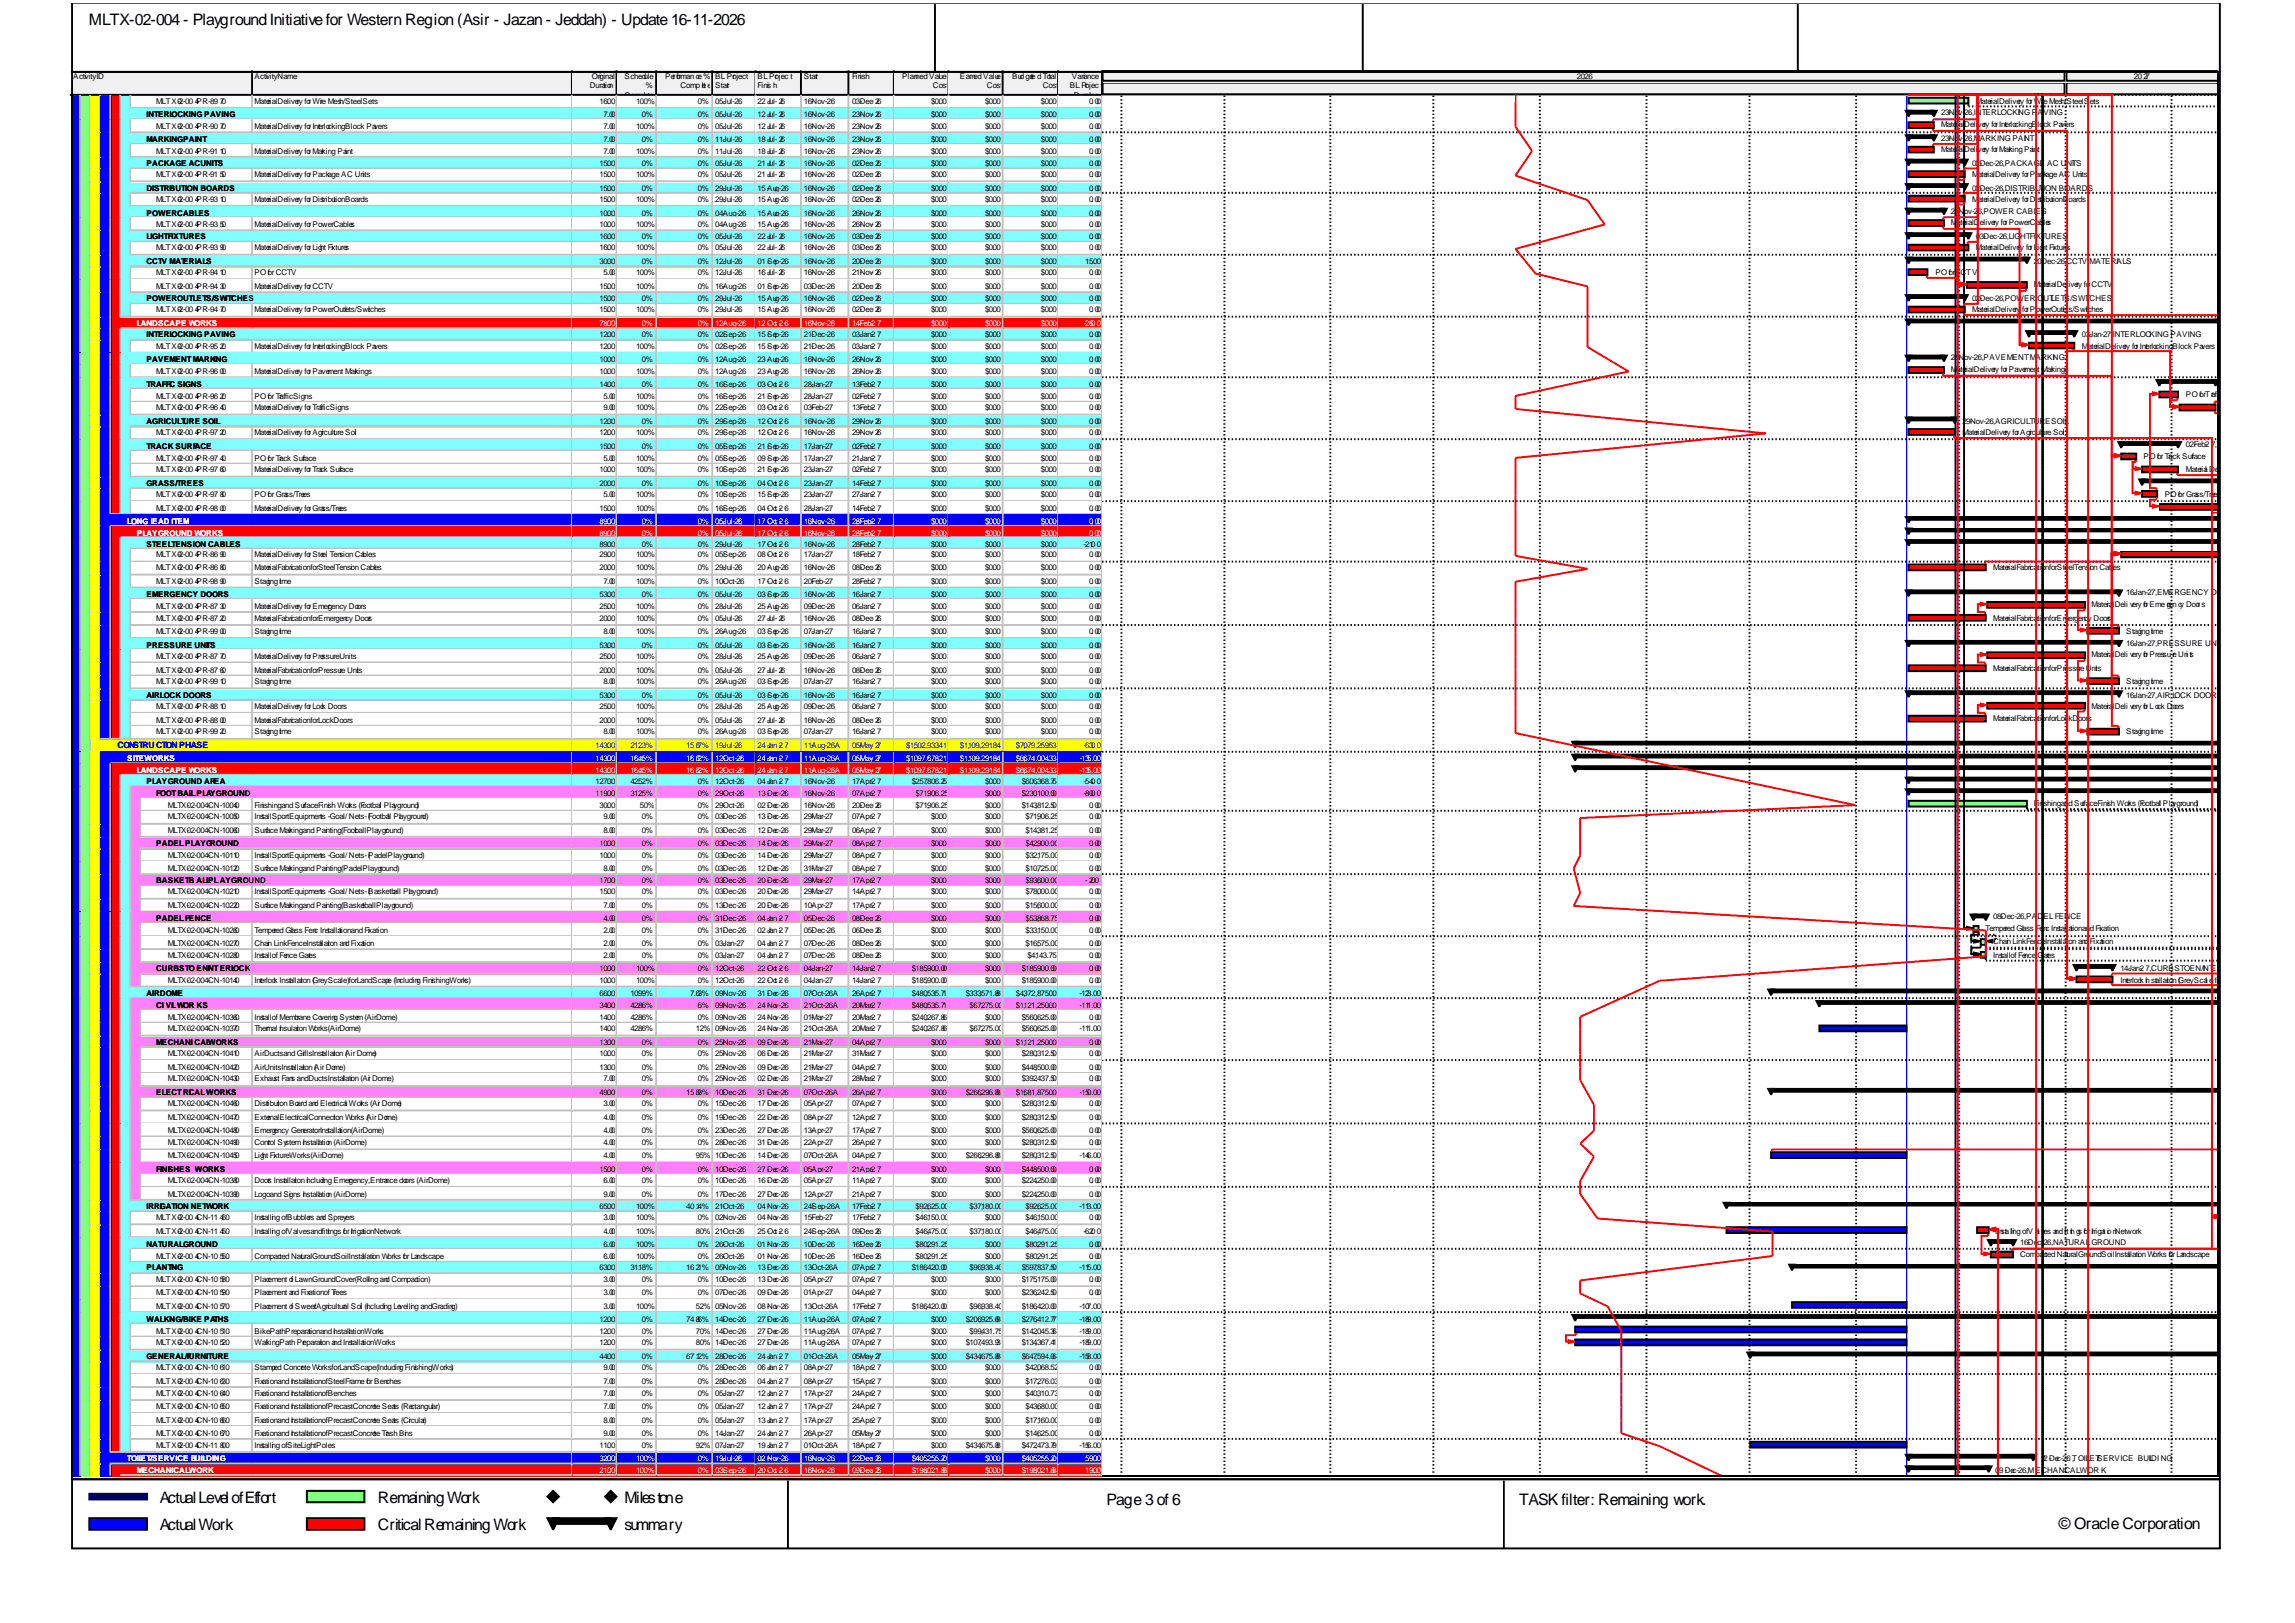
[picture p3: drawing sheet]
<svg xmlns="http://www.w3.org/2000/svg" width="420mm" height="297mm" viewBox="0 0 420 297" stroke-linecap="round" stroke-linejoin="round" font-family="sans-serif">
<defs><g id="words">
<g font-size="2.9">
<text x="16.2" y="4.5">MLTX-02-004 - Playground Initiative for Western Region (Asir - Jazan - Jeddah) - Update 16-11-2026</text>
<text x="29.3" y="275.1">Actual Level of Effort</text>
<text x="69.1" y="275.1">Remaining Work</text>
<text x="114.3" y="275.1">Milestone</text>
<text x="202.5" y="275.5">Page 3 of 6</text>
<text x="278" y="275.5">TASK filter: Remaining work.</text>
<text x="29.3" y="280.1">Actual Work</text>
<text x="69.1" y="280.1">Critical Remaining Work</text>
<text x="114.3" y="280.1">summary</text>
<text x="376.8" y="279.7">© Oracle Corporation</text>
</g>
<text font-size="1.6" fill="#00f" x="21.5" y="136.8">CONSTRUCTION PHASE</text>
<g font-size="1.4">
<text x="13.4" y="14.4">Activity ID</text>
<text x="46.6" y="14.4">Activity Name</text>
<text x="107.9" y="16.2">Duration</text>
<text x="108.3" y="14.4">Original</text>
<text x="114.3" y="14.4">Schedule</text>
<text x="114.3" y="18">Complete</text>
<text x="118.2" y="16.2">%</text>
<text x="121.7" y="14.4">Performan ce %</text>
<text x="124.5" y="16.2">Comp let e</text>
<text x="130.9" y="14.4">BL Project</text>
<text x="130.9" y="16.2">Start</text>
<text x="138.6" y="14.4">BL Projec t</text>
<text x="138.6" y="16.2">Finis h</text>
<text x="147.1" y="14.4">Start</text>
<text x="155.9" y="14.4">Finish</text>
<text x="165.1" y="14.4">Planned Value</text>
<text x="170.7" y="16.2">Cost</text>
<text x="175.7" y="14.4">Earned Value</text>
<text x="180.6" y="16.2">Cost</text>
<text x="185.2" y="14.4">Bud gete d Total</text>
<text x="190.9" y="16.2">Cost</text>
<text x="195.8" y="16.2">BL Projec t</text>
<text x="196.1" y="14.4">Variance -</text>
<text x="196.5" y="18">Duration</text>
<text x="288.6" y="14.4">2026</text>
<text x="390.5" y="14.4">20 27</text>
<text x="26.8" y="21.5">INTERLOCKING PAVING</text>
<text x="28.6" y="19">MLTX-02-00 4-PR-89 70</text>
<text x="28.6" y="23.6">MLTX-02-00 4-PR-90 70</text>
<text x="46.6" y="19">Material Delivery for Wire Mesh/Steel Sets</text>
<text x="46.6" y="23.6">Material Delivery for Interlocking Block Pavers</text>
<text x="109.7" y="19">16.00</text>
<text x="110.4" y="21.5">7.00</text>
<text x="110.4" y="23.6">7.00</text>
<text x="116.4" y="19">100%</text>
<text x="116.4" y="23.6">100%</text>
<text x="117.5" y="21.5">0%</text>
<text x="127.7" y="19">0%</text>
<text x="127.7" y="21.5">0%</text>
<text x="127.7" y="23.6">0%</text>
<text x="130.9" y="19">05-Jul-26</text>
<text x="130.9" y="21.5">05-Jul-26</text>
<text x="130.9" y="23.6">05-Jul-26</text>
<text x="138.6" y="19">22 -Jul-26</text>
<text x="138.6" y="21.5">12 -Jul-26</text>
<text x="138.6" y="23.6">12 -Jul-26</text>
<text x="147.1" y="19">16-Nov-26</text>
<text x="147.1" y="21.5">16-Nov-26</text>
<text x="147.1" y="23.6">16-Nov-26</text>
<text x="155.9" y="19">03-Dec-26</text>
<text x="155.9" y="21.5">23-Nov-26</text>
<text x="155.9" y="23.6">23-Nov-26</text>
<text x="170.4" y="19">$0.00</text>
<text x="170.4" y="21.5">$0.00</text>
<text x="170.4" y="23.6">$0.00</text>
<text x="180.3" y="19">$0.00</text>
<text x="180.3" y="21.5">$0.00</text>
<text x="180.3" y="23.6">$0.00</text>
<text x="190.5" y="19">$0.00</text>
<text x="190.5" y="21.5">$0.00</text>
<text x="190.5" y="23.6">$0.00</text>
<text x="199.3" y="19">0. 00</text>
<text x="199.3" y="21.5">0. 00</text>
<text x="199.3" y="23.6">0. 00</text>
<text x="355.2" y="21.1">23-Nov-26, INTERLOCKING PAVING</text>
<text x="355.2" y="23.2">Material Delivery for Interlocking Block Pavers</text>
<text x="361.6" y="19">Material Delivery for Wire Mesh/Steel Sets</text>
<text x="26.8" y="26.1">MARKING PAINT</text>
<text x="28.6" y="28.2">MLTX-02-00 4-PR-91 10</text>
<text x="46.6" y="28.2">Material Delivery for Marking Paint</text>
<text x="110.4" y="26.1">7.00</text>
<text x="110.4" y="28.2">7.00</text>
<text x="116.4" y="28.2">100%</text>
<text x="117.5" y="26.1">0%</text>
<text x="127.7" y="26.1">0%</text>
<text x="127.7" y="28.2">0%</text>
<text x="130.9" y="26.1">11-Jul-26</text>
<text x="130.9" y="28.2">11-Jul-26</text>
<text x="138.6" y="26.1">18 -Jul-26</text>
<text x="138.6" y="28.2">18 -Jul-26</text>
<text x="147.1" y="26.1">16-Nov-26</text>
<text x="147.1" y="28.2">16-Nov-26</text>
<text x="155.9" y="26.1">23-Nov-26</text>
<text x="155.9" y="28.2">23-Nov-26</text>
<text x="170.4" y="26.1">$0.00</text>
<text x="170.4" y="28.2">$0.00</text>
<text x="180.3" y="26.1">$0.00</text>
<text x="180.3" y="28.2">$0.00</text>
<text x="190.5" y="26.1">$0.00</text>
<text x="190.5" y="28.2">$0.00</text>
<text x="199.3" y="26.1">0. 00</text>
<text x="199.3" y="28.2">0. 00</text>
<text x="355.2" y="25.7">23-Nov-26, MARKING PAINT</text>
<text x="355.2" y="27.8">Material Delivery for Marking Paint</text>
<text x="26.8" y="30.3">PACKAGE AC UNITS</text>
<text x="26.8" y="34.9">DISTRIBUTION BOARDS</text>
<text x="28.6" y="32.4">MLTX-02-00 4-PR-91 50</text>
<text x="46.6" y="32.4">Material Delivery for Package AC Units</text>
<text x="109.7" y="30.3">15.00</text>
<text x="109.7" y="32.4">15.00</text>
<text x="109.7" y="34.9">15.00</text>
<text x="116.4" y="32.4">100%</text>
<text x="117.5" y="30.3">0%</text>
<text x="117.5" y="34.9">0%</text>
<text x="127.7" y="30.3">0%</text>
<text x="127.7" y="32.4">0%</text>
<text x="127.7" y="34.9">0%</text>
<text x="130.9" y="30.3">05-Jul-26</text>
<text x="130.9" y="32.4">05-Jul-26</text>
<text x="130.9" y="34.9">29-Jul-26</text>
<text x="138.6" y="30.3">21 -Jul-26</text>
<text x="138.6" y="32.4">21 -Jul-26</text>
<text x="138.6" y="34.9">15 -Aug-26</text>
<text x="147.1" y="30.3">16-Nov-26</text>
<text x="147.1" y="32.4">16-Nov-26</text>
<text x="147.1" y="34.9">16-Nov-26</text>
<text x="155.9" y="30.3">02-Dec-26</text>
<text x="155.9" y="32.4">02-Dec-26</text>
<text x="155.9" y="34.9">02-Dec-26</text>
<text x="170.4" y="30.3">$0.00</text>
<text x="170.4" y="32.4">$0.00</text>
<text x="170.4" y="34.9">$0.00</text>
<text x="180.3" y="30.3">$0.00</text>
<text x="180.3" y="32.4">$0.00</text>
<text x="180.3" y="34.9">$0.00</text>
<text x="190.5" y="30.3">$0.00</text>
<text x="190.5" y="32.4">$0.00</text>
<text x="190.5" y="34.9">$0.00</text>
<text x="199.3" y="30.3">0. 00</text>
<text x="199.3" y="32.4">0. 00</text>
<text x="199.3" y="34.9">0. 00</text>
<text x="360.9" y="30.3">02-Dec-26, PACKAGE AC UNITS</text>
<text x="360.9" y="32.4">Material Delivery for Package AC Units</text>
<text x="360.9" y="34.9">02-Dec-26, DISTRIBUTION BOARDS</text>
<text x="26.8" y="39.5">POWER CABLES</text>
<text x="28.6" y="37">MLTX-02-00 4-PR-93 10</text>
<text x="28.6" y="41.6">MLTX-02-00 4-PR-93 50</text>
<text x="46.6" y="37">Material Delivery for Distribution Boards</text>
<text x="46.6" y="41.6">Material Delivery for Power Cables</text>
<text x="109.7" y="37">15.00</text>
<text x="109.7" y="39.5">10.00</text>
<text x="109.7" y="41.6">10.00</text>
<text x="116.4" y="37">100%</text>
<text x="116.4" y="41.6">100%</text>
<text x="117.5" y="39.5">0%</text>
<text x="127.7" y="37">0%</text>
<text x="127.7" y="39.5">0%</text>
<text x="127.7" y="41.6">0%</text>
<text x="130.9" y="37">29-Jul-26</text>
<text x="130.9" y="39.5">04-Aug-26</text>
<text x="130.9" y="41.6">04-Aug-26</text>
<text x="138.6" y="37">15 -Aug-26</text>
<text x="138.6" y="39.5">15 -Aug-26</text>
<text x="138.6" y="41.6">15 -Aug-26</text>
<text x="147.1" y="37">16-Nov-26</text>
<text x="147.1" y="39.5">16-Nov-26</text>
<text x="147.1" y="41.6">16-Nov-26</text>
<text x="155.9" y="37">02-Dec-26</text>
<text x="155.9" y="39.5">26-Nov-26</text>
<text x="155.9" y="41.6">26-Nov-26</text>
<text x="170.4" y="37">$0.00</text>
<text x="170.4" y="39.5">$0.00</text>
<text x="170.4" y="41.6">$0.00</text>
<text x="180.3" y="37">$0.00</text>
<text x="180.3" y="39.5">$0.00</text>
<text x="180.3" y="41.6">$0.00</text>
<text x="190.5" y="37">$0.00</text>
<text x="190.5" y="39.5">$0.00</text>
<text x="190.5" y="41.6">$0.00</text>
<text x="199.3" y="37">0. 00</text>
<text x="199.3" y="39.5">0. 00</text>
<text x="199.3" y="41.6">0. 00</text>
<text x="357" y="39.1">26-Nov-26, POWER CABLES</text>
<text x="357" y="41.2">Material Delivery for Power Cables</text>
<text x="360.9" y="37">Material Delivery for Distribution Boards</text>
<text x="26.8" y="43.7">LIGHT FIXTURES</text>
<text x="28.6" y="45.8">MLTX-02-00 4-PR-93 90</text>
<text x="46.6" y="45.8">Material Delivery for Light Fixtures</text>
<text x="109.7" y="43.7">16.00</text>
<text x="109.7" y="45.8">16.00</text>
<text x="116.4" y="45.8">100%</text>
<text x="117.5" y="43.7">0%</text>
<text x="127.7" y="43.7">0%</text>
<text x="127.7" y="45.8">0%</text>
<text x="130.9" y="43.7">05-Jul-26</text>
<text x="130.9" y="45.8">05-Jul-26</text>
<text x="138.6" y="43.7">22 -Jul-26</text>
<text x="138.6" y="45.8">22 -Jul-26</text>
<text x="147.1" y="43.7">16-Nov-26</text>
<text x="147.1" y="45.8">16-Nov-26</text>
<text x="155.9" y="43.7">03-Dec-26</text>
<text x="155.9" y="45.8">03-Dec-26</text>
<text x="170.4" y="43.7">$0.00</text>
<text x="170.4" y="45.8">$0.00</text>
<text x="180.3" y="43.7">$0.00</text>
<text x="180.3" y="45.8">$0.00</text>
<text x="190.5" y="43.7">$0.00</text>
<text x="190.5" y="45.8">$0.00</text>
<text x="199.3" y="43.7">0. 00</text>
<text x="199.3" y="45.8">0. 00</text>
<text x="361.6" y="43.7">03-Dec-26, LIGHT FIXTURES</text>
<text x="361.6" y="45.8">Material Delivery for Light Fixtures</text>
<text x="26.8" y="48.3">CCTV MATERIALS</text>
<text x="28.6" y="50.4">MLTX-02-00 4-PR-94 10</text>
<text x="28.6" y="52.9">MLTX-02-00 4-PR-94 30</text>
<text x="46.6" y="50.4">PO for CCTV</text>
<text x="46.6" y="52.9">Material Delivery for CCTV</text>
<text x="109.7" y="48.3">30.00</text>
<text x="109.7" y="52.9">15.00</text>
<text x="110.4" y="50.4">5.00</text>
<text x="116.4" y="50.4">100%</text>
<text x="116.4" y="52.9">100%</text>
<text x="117.5" y="48.3">0%</text>
<text x="127.7" y="48.3">0%</text>
<text x="127.7" y="50.4">0%</text>
<text x="127.7" y="52.9">0%</text>
<text x="130.9" y="48.3">12-Jul-26</text>
<text x="130.9" y="50.4">12-Jul-26</text>
<text x="130.9" y="52.9">16-Aug-26</text>
<text x="138.6" y="48.3">01 -Sep-26</text>
<text x="138.6" y="50.4">16 -Jul-26</text>
<text x="138.6" y="52.9">01 -Sep-26</text>
<text x="147.1" y="48.3">16-Nov-26</text>
<text x="147.1" y="50.4">16-Nov-26</text>
<text x="147.1" y="52.9">03-Dec-26</text>
<text x="155.9" y="48.3">20-Dec-26</text>
<text x="155.9" y="50.4">21-Nov-26</text>
<text x="155.9" y="52.9">20-Dec-26</text>
<text x="170.4" y="48.3">$0.00</text>
<text x="170.4" y="50.4">$0.00</text>
<text x="170.4" y="52.9">$0.00</text>
<text x="180.3" y="48.3">$0.00</text>
<text x="180.3" y="50.4">$0.00</text>
<text x="180.3" y="52.9">$0.00</text>
<text x="190.5" y="48.3">$0.00</text>
<text x="190.5" y="50.4">$0.00</text>
<text x="190.5" y="52.9">$0.00</text>
<text x="198.6" y="48.3">15.00</text>
<text x="199.3" y="50.4">0. 00</text>
<text x="199.3" y="52.9">0. 00</text>
<text x="354.2" y="50.4">PO for CCTV</text>
<text x="372.2" y="48.3">20-Dec-26, CCTV MATERIALS</text>
<text x="372.2" y="52.5">Material Delivery for CCTV</text>
<text x="26.8" y="55">POWER OUTLETS/SWITCHES</text>
<text x="28.6" y="57.1">MLTX-02-00 4-PR-94 70</text>
<text x="46.6" y="57.1">Material Delivery for Power Outlets/Switches</text>
<text x="109.7" y="55">15.00</text>
<text x="109.7" y="57.1">15.00</text>
<text x="116.4" y="57.1">100%</text>
<text x="117.5" y="55">0%</text>
<text x="127.7" y="55">0%</text>
<text x="127.7" y="57.1">0%</text>
<text x="130.9" y="55">29-Jul-26</text>
<text x="130.9" y="57.1">29-Jul-26</text>
<text x="138.6" y="55">15 -Aug-26</text>
<text x="138.6" y="57.1">15 -Aug-26</text>
<text x="147.1" y="55">16-Nov-26</text>
<text x="147.1" y="57.1">16-Nov-26</text>
<text x="155.9" y="55">02-Dec-26</text>
<text x="155.9" y="57.1">02-Dec-26</text>
<text x="170.4" y="55">$0.00</text>
<text x="170.4" y="57.1">$0.00</text>
<text x="180.3" y="55">$0.00</text>
<text x="180.3" y="57.1">$0.00</text>
<text x="190.5" y="55">$0.00</text>
<text x="190.5" y="57.1">$0.00</text>
<text x="199.3" y="55">0. 00</text>
<text x="199.3" y="57.1">0. 00</text>
<text x="360.9" y="55">02-Dec-26, POWER OUTLETS/SWITCHES</text>
<text x="360.9" y="57.1">Material Delivery for Power Outlets/Switches</text>
<text x="26.8" y="61.7">INTERLOCKING PAVING</text>
<text x="28.6" y="63.8">MLTX-02-00 4-PR-95 20</text>
<text x="46.6" y="63.8">Material Delivery for Interlocking Block Pavers</text>
<text x="109.7" y="61.7">12.00</text>
<text x="109.7" y="63.8">12.00</text>
<text x="116.4" y="63.8">100%</text>
<text x="117.5" y="61.7">0%</text>
<text x="127.7" y="61.7">0%</text>
<text x="127.7" y="63.8">0%</text>
<text x="130.9" y="61.7">02-Sep-26</text>
<text x="130.9" y="63.8">02-Sep-26</text>
<text x="138.6" y="61.7">15 -Sep-26</text>
<text x="138.6" y="63.8">15 -Sep-26</text>
<text x="147.1" y="61.7">21-Dec-26</text>
<text x="147.1" y="63.8">21-Dec-26</text>
<text x="155.9" y="61.7">03-Jan-2 7</text>
<text x="155.9" y="63.8">03-Jan-2 7</text>
<text x="170.4" y="61.7">$0.00</text>
<text x="170.4" y="63.8">$0.00</text>
<text x="180.3" y="61.7">$0.00</text>
<text x="180.3" y="63.8">$0.00</text>
<text x="190.5" y="61.7">$0.00</text>
<text x="190.5" y="63.8">$0.00</text>
<text x="199.3" y="61.7">0. 00</text>
<text x="199.3" y="63.8">0. 00</text>
<text x="357" y="65.9">26-Nov-26, PAVEMENT MARKING</text>
<text x="381" y="61.7">03-Jan-27, INTERLOCKING PAVING</text>
<text x="381" y="63.8">Material Delivery for Interlocking Block Pavers</text>
<text x="26.8" y="66.3">PAVEMENT MARKING</text>
<text x="26.8" y="70.9">TRAFFIC SIGNS</text>
<text x="28.6" y="68.4">MLTX-02-00 4-PR-96 00</text>
<text x="46.6" y="68.4">Material Delivery for Pavement Markings</text>
<text x="109.7" y="66.3">10.00</text>
<text x="109.7" y="68.4">10.00</text>
<text x="109.7" y="70.9">14.00</text>
<text x="116.4" y="68.4">100%</text>
<text x="117.5" y="66.3">0%</text>
<text x="117.5" y="70.9">0%</text>
<text x="127.7" y="66.3">0%</text>
<text x="127.7" y="68.4">0%</text>
<text x="127.7" y="70.9">0%</text>
<text x="130.9" y="66.3">12-Aug-26</text>
<text x="130.9" y="68.4">12-Aug-26</text>
<text x="130.9" y="70.9">16-Sep-26</text>
<text x="138.6" y="66.3">23 -Aug-26</text>
<text x="138.6" y="68.4">23 -Aug-26</text>
<text x="138.6" y="70.9">03 -Oct -2 6</text>
<text x="147.1" y="66.3">16-Nov-26</text>
<text x="147.1" y="68.4">16-Nov-26</text>
<text x="147.1" y="70.9">28-Jan-27</text>
<text x="155.9" y="66.3">26-Nov-26</text>
<text x="155.9" y="68.4">26-Nov-26</text>
<text x="155.9" y="70.9">13-Feb-2 7</text>
<text x="170.4" y="66.3">$0.00</text>
<text x="170.4" y="68.4">$0.00</text>
<text x="170.4" y="70.9">$0.00</text>
<text x="180.3" y="66.3">$0.00</text>
<text x="180.3" y="68.4">$0.00</text>
<text x="180.3" y="70.9">$0.00</text>
<text x="190.5" y="66.3">$0.00</text>
<text x="190.5" y="68.4">$0.00</text>
<text x="190.5" y="70.9">$0.00</text>
<text x="199.3" y="66.3">0. 00</text>
<text x="199.3" y="68.4">0. 00</text>
<text x="199.3" y="70.9">0. 00</text>
<text x="357" y="68">Material Delivery for Pavement Markings</text>
<text x="26.8" y="77.6">AGRICULTURE SOIL</text>
<text x="28.6" y="73">MLTX-02-00 4-PR-96 20</text>
<text x="28.6" y="75.1">MLTX-02-00 4-PR-96 40</text>
<text x="46.6" y="73">PO for Traffic Signs</text>
<text x="46.6" y="75.1">Material Delivery for Traffic Signs</text>
<text x="109.7" y="77.6">12.00</text>
<text x="110.4" y="73">5.00</text>
<text x="110.4" y="75.1">9.00</text>
<text x="116.4" y="73">100%</text>
<text x="116.4" y="75.1">100%</text>
<text x="117.5" y="77.6">0%</text>
<text x="127.7" y="73">0%</text>
<text x="127.7" y="75.1">0%</text>
<text x="127.7" y="77.6">0%</text>
<text x="130.9" y="73">16-Sep-26</text>
<text x="130.9" y="75.1">22-Sep-26</text>
<text x="130.9" y="77.6">29-Sep-26</text>
<text x="138.6" y="73">21 -Sep-26</text>
<text x="138.6" y="75.1">03 -Oct -2 6</text>
<text x="138.6" y="77.6">12 -Oct -2 6</text>
<text x="147.1" y="73">28-Jan-27</text>
<text x="147.1" y="75.1">03-Feb-27</text>
<text x="147.1" y="77.6">16-Nov-26</text>
<text x="155.9" y="73">02-Feb-2 7</text>
<text x="155.9" y="75.1">13-Feb-2 7</text>
<text x="155.9" y="77.6">29-Nov-26</text>
<text x="170.4" y="73">$0.00</text>
<text x="170.4" y="75.1">$0.00</text>
<text x="170.4" y="77.6">$0.00</text>
<text x="180.3" y="73">$0.00</text>
<text x="180.3" y="75.1">$0.00</text>
<text x="180.3" y="77.6">$0.00</text>
<text x="190.5" y="73">$0.00</text>
<text x="190.5" y="75.1">$0.00</text>
<text x="190.5" y="77.6">$0.00</text>
<text x="199.3" y="73">0. 00</text>
<text x="199.3" y="75.1">0. 00</text>
<text x="199.3" y="77.6">0. 00</text>
<text x="359.1" y="77.6">29-Nov-26, AGRICULTURE SOIL</text>
<text x="400" y="72.6">PO for Traffi c Signs</text>
<text x="26.8" y="82.2">TRACK SURFACE</text>
<text x="28.6" y="79.7">MLTX-02-00 4-PR-97 20</text>
<text x="46.6" y="79.7">Material Delivery for Agriculture Soil</text>
<text x="109.7" y="79.7">12.00</text>
<text x="109.7" y="82.2">15.00</text>
<text x="116.4" y="79.7">100%</text>
<text x="117.5" y="82.2">0%</text>
<text x="127.7" y="79.7">0%</text>
<text x="127.7" y="82.2">0%</text>
<text x="130.9" y="79.7">29-Sep-26</text>
<text x="130.9" y="82.2">05-Sep-26</text>
<text x="138.6" y="79.7">12 -Oct -2 6</text>
<text x="138.6" y="82.2">21 -Sep-26</text>
<text x="147.1" y="79.7">16-Nov-26</text>
<text x="147.1" y="82.2">17-Jan-27</text>
<text x="155.9" y="79.7">29-Nov-26</text>
<text x="155.9" y="82.2">02-Feb-2 7</text>
<text x="170.4" y="79.7">$0.00</text>
<text x="170.4" y="82.2">$0.00</text>
<text x="180.3" y="79.7">$0.00</text>
<text x="180.3" y="82.2">$0.00</text>
<text x="190.5" y="79.7">$0.00</text>
<text x="190.5" y="82.2">$0.00</text>
<text x="199.3" y="79.7">0. 00</text>
<text x="199.3" y="82.2">0. 00</text>
<text x="359.1" y="79.7">Material Delivery for Agriculture Soil</text>
<text x="392.3" y="83.9">PO for Track Surface</text>
<text x="400" y="81.8">02-Feb-2 7, TRACK SURFACE</text>
<text x="26.8" y="88.9">GRASS/TREES</text>
<text x="28.6" y="84.3">MLTX-02-00 4-PR-97 40</text>
<text x="28.6" y="86.4">MLTX-02-00 4-PR-97 60</text>
<text x="46.6" y="84.3">PO for Track Surface</text>
<text x="46.6" y="86.4">Material Delivery for Track Surface</text>
<text x="109.7" y="86.4">10.00</text>
<text x="109.7" y="88.9">20.00</text>
<text x="110.4" y="84.3">5.00</text>
<text x="116.4" y="84.3">100%</text>
<text x="116.4" y="86.4">100%</text>
<text x="117.5" y="88.9">0%</text>
<text x="127.7" y="84.3">0%</text>
<text x="127.7" y="86.4">0%</text>
<text x="127.7" y="88.9">0%</text>
<text x="130.9" y="84.3">05-Sep-26</text>
<text x="130.9" y="86.4">10-Sep-26</text>
<text x="130.9" y="88.9">10-Sep-26</text>
<text x="138.6" y="84.3">09 -Sep-26</text>
<text x="138.6" y="86.4">21 -Sep-26</text>
<text x="138.6" y="88.9">04 -Oct -2 6</text>
<text x="147.1" y="84.3">17-Jan-27</text>
<text x="147.1" y="86.4">23-Jan-27</text>
<text x="147.1" y="88.9">23-Jan-27</text>
<text x="155.9" y="84.3">21-Jan-2 7</text>
<text x="155.9" y="86.4">02-Feb-2 7</text>
<text x="155.9" y="88.9">14-Feb-2 7</text>
<text x="170.4" y="84.3">$0.00</text>
<text x="170.4" y="86.4">$0.00</text>
<text x="170.4" y="88.9">$0.00</text>
<text x="180.3" y="84.3">$0.00</text>
<text x="180.3" y="86.4">$0.00</text>
<text x="180.3" y="88.9">$0.00</text>
<text x="190.5" y="84.3">$0.00</text>
<text x="190.5" y="86.4">$0.00</text>
<text x="190.5" y="88.9">$0.00</text>
<text x="199.3" y="84.3">0. 00</text>
<text x="199.3" y="86.4">0. 00</text>
<text x="199.3" y="88.9">0. 00</text>
<text x="400" y="86.4">Material Del ivery for Track Surfa ce</text>
<text x="28.6" y="91">MLTX-02-00 4-PR-97 80</text>
<text x="28.6" y="93.4">MLTX-02-00 4-PR-98 00</text>
<text x="46.6" y="91">PO for Grass/Trees</text>
<text x="46.6" y="93.4">Material Delivery for Grass/Trees</text>
<text x="109.7" y="93.4">15.00</text>
<text x="110.4" y="91">5.00</text>
<text x="116.4" y="91">100%</text>
<text x="116.4" y="93.4">100%</text>
<text x="127.7" y="91">0%</text>
<text x="127.7" y="93.4">0%</text>
<text x="130.9" y="91">10-Sep-26</text>
<text x="130.9" y="93.4">16-Sep-26</text>
<text x="138.6" y="91">15 -Sep-26</text>
<text x="138.6" y="93.4">04 -Oct -2 6</text>
<text x="147.1" y="91">23-Jan-27</text>
<text x="147.1" y="93.4">28-Jan-27</text>
<text x="155.9" y="91">27-Jan-2 7</text>
<text x="155.9" y="93.4">14-Feb-2 7</text>
<text x="170.4" y="91">$0.00</text>
<text x="170.4" y="93.4">$0.00</text>
<text x="180.3" y="91">$0.00</text>
<text x="180.3" y="93.4">$0.00</text>
<text x="190.5" y="91">$0.00</text>
<text x="190.5" y="93.4">$0.00</text>
<text x="199.3" y="91">0. 00</text>
<text x="199.3" y="93.4">0. 00</text>
<text x="396.2" y="91">PO for Grass/Trees</text>
<text x="26.8" y="100.2">STEEL TENSION CABLES</text>
<text x="28.6" y="101.9">MLTX-02-00 4-PR-86 90</text>
<text x="46.6" y="101.9">Material Delivery for Steel Tension Cables</text>
<text x="109.7" y="100.2">89.00</text>
<text x="109.7" y="101.9">29.00</text>
<text x="116.4" y="101.9">100%</text>
<text x="117.5" y="100.2">0%</text>
<text x="127.7" y="100.2">0%</text>
<text x="127.7" y="101.9">0%</text>
<text x="130.9" y="100.2">29-Jul-26</text>
<text x="130.9" y="101.9">05-Sep-26</text>
<text x="138.6" y="100.2">17 -Oct -2 6</text>
<text x="138.6" y="101.9">08 -Oct -2 6</text>
<text x="147.1" y="100.2">16-Nov-26</text>
<text x="147.1" y="101.9">17-Jan-27</text>
<text x="155.9" y="100.2">28-Feb-2 7</text>
<text x="155.9" y="101.9">18-Feb-2 7</text>
<text x="170.4" y="100.2">$0.00</text>
<text x="170.4" y="101.9">$0.00</text>
<text x="180.3" y="100.2">$0.00</text>
<text x="180.3" y="101.9">$0.00</text>
<text x="190.5" y="100.2">$0.00</text>
<text x="190.5" y="101.9">$0.00</text>
<text x="198.3" y="100.2">-21.0 0</text>
<text x="199.3" y="101.9">0. 00</text>
<text x="28.6" y="104.4">MLTX-02-00 4-PR-86 80</text>
<text x="28.6" y="106.9">MLTX-02-00 4-PR-98 90</text>
<text x="46.6" y="104.4">Material Fabrication for Steel Tension Cables</text>
<text x="46.6" y="106.9">Staging time</text>
<text x="109.7" y="104.4">20.00</text>
<text x="110.4" y="106.9">7.00</text>
<text x="116.4" y="104.4">100%</text>
<text x="116.4" y="106.9">100%</text>
<text x="127.7" y="104.4">0%</text>
<text x="127.7" y="106.9">0%</text>
<text x="130.9" y="104.4">29-Jul-26</text>
<text x="130.9" y="106.9">10-Oct-26</text>
<text x="138.6" y="104.4">20 -Aug-26</text>
<text x="138.6" y="106.9">17 -Oct -2 6</text>
<text x="147.1" y="104.4">16-Nov-26</text>
<text x="147.1" y="106.9">20-Feb-27</text>
<text x="155.9" y="104.4">08-Dec-26</text>
<text x="155.9" y="106.9">28-Feb-2 7</text>
<text x="170.4" y="104.4">$0.00</text>
<text x="170.4" y="106.9">$0.00</text>
<text x="180.3" y="104.4">$0.00</text>
<text x="180.3" y="106.9">$0.00</text>
<text x="190.5" y="104.4">$0.00</text>
<text x="190.5" y="106.9">$0.00</text>
<text x="199.3" y="104.4">0. 00</text>
<text x="199.3" y="106.9">0. 00</text>
<text x="364.8" y="104.4">Material Fabrication for Steel Tension Cables</text>
<text x="26.8" y="109.3">EMERGENCY DOORS</text>
<text x="28.6" y="111.4">MLTX-02-00 4-PR-87 30</text>
<text x="28.6" y="113.6">MLTX-02-00 4-PR-87 20</text>
<text x="46.6" y="111.4">Material Delivery for Emergency Doors</text>
<text x="46.6" y="113.6">Material Fabrication for Emergency Doors</text>
<text x="109.7" y="109.3">53.00</text>
<text x="109.7" y="111.4">25.00</text>
<text x="109.7" y="113.6">20.00</text>
<text x="116.4" y="111.4">100%</text>
<text x="116.4" y="113.6">100%</text>
<text x="117.5" y="109.3">0%</text>
<text x="127.7" y="109.3">0%</text>
<text x="127.7" y="111.4">0%</text>
<text x="127.7" y="113.6">0%</text>
<text x="130.9" y="109.3">05-Jul-26</text>
<text x="130.9" y="111.4">28-Jul-26</text>
<text x="130.9" y="113.6">05-Jul-26</text>
<text x="138.6" y="109.3">03 -Sep-26</text>
<text x="138.6" y="111.4">25 -Aug-26</text>
<text x="138.6" y="113.6">27 -Jul-26</text>
<text x="147.1" y="109.3">16-Nov-26</text>
<text x="147.1" y="111.4">09-Dec-26</text>
<text x="147.1" y="113.6">16-Nov-26</text>
<text x="155.9" y="109.3">16-Jan-2 7</text>
<text x="155.9" y="111.4">06-Jan-2 7</text>
<text x="155.9" y="113.6">08-Dec-26</text>
<text x="170.4" y="109.3">$0.00</text>
<text x="170.4" y="111.4">$0.00</text>
<text x="170.4" y="113.6">$0.00</text>
<text x="180.3" y="109.3">$0.00</text>
<text x="180.3" y="111.4">$0.00</text>
<text x="180.3" y="113.6">$0.00</text>
<text x="190.5" y="109.3">$0.00</text>
<text x="190.5" y="111.4">$0.00</text>
<text x="190.5" y="113.6">$0.00</text>
<text x="199.3" y="109.3">0. 00</text>
<text x="199.3" y="111.4">0. 00</text>
<text x="199.3" y="113.6">0. 00</text>
<text x="364.8" y="113.6">Material Fabrication for Emergency Doors</text>
<text x="382.8" y="111.1">Material Deli very forEme rgen cy Doors</text>
<text x="389.1" y="109">16-Jan-27, EMERGENCY DOORS</text>
<text x="26.8" y="118.5">PRESSURE UNITS</text>
<text x="28.6" y="116">MLTX-02-00 4-PR-99 00</text>
<text x="46.6" y="116">Staging time</text>
<text x="109.7" y="118.5">53.00</text>
<text x="110.4" y="116">8.00</text>
<text x="116.4" y="116">100%</text>
<text x="117.5" y="118.5">0%</text>
<text x="127.7" y="116">0%</text>
<text x="127.7" y="118.5">0%</text>
<text x="130.9" y="116">26-Aug-26</text>
<text x="130.9" y="118.5">05-Jul-26</text>
<text x="138.6" y="116">03 -Sep-26</text>
<text x="138.6" y="118.5">03 -Sep-26</text>
<text x="147.1" y="116">07-Jan-27</text>
<text x="147.1" y="118.5">16-Nov-26</text>
<text x="155.9" y="116">16-Jan-2 7</text>
<text x="155.9" y="118.5">16-Jan-2 7</text>
<text x="170.4" y="116">$0.00</text>
<text x="170.4" y="118.5">$0.00</text>
<text x="180.3" y="116">$0.00</text>
<text x="180.3" y="118.5">$0.00</text>
<text x="190.5" y="116">$0.00</text>
<text x="190.5" y="118.5">$0.00</text>
<text x="199.3" y="116">0. 00</text>
<text x="199.3" y="118.5">0. 00</text>
<text x="389.1" y="116">Staging time</text>
<text x="389.1" y="118.1">16-Jan-27, PRESSURE UNITS</text>
<text x="28.6" y="120.6">MLTX-02-00 4-PR-87 70</text>
<text x="28.6" y="123.1">MLTX-02-00 4-PR-87 60</text>
<text x="28.6" y="125.2">MLTX-02-00 4-PR-99 10</text>
<text x="46.6" y="120.6">Material Delivery for Pressure Units</text>
<text x="46.6" y="123.1">Material Fabrication for Pressure Units</text>
<text x="46.6" y="125.2">Staging time</text>
<text x="109.7" y="120.6">25.00</text>
<text x="109.7" y="123.1">20.00</text>
<text x="110.4" y="125.2">8.00</text>
<text x="116.4" y="120.6">100%</text>
<text x="116.4" y="123.1">100%</text>
<text x="116.4" y="125.2">100%</text>
<text x="127.7" y="120.6">0%</text>
<text x="127.7" y="123.1">0%</text>
<text x="127.7" y="125.2">0%</text>
<text x="130.9" y="120.6">28-Jul-26</text>
<text x="130.9" y="123.1">05-Jul-26</text>
<text x="130.9" y="125.2">26-Aug-26</text>
<text x="138.6" y="120.6">25 -Aug-26</text>
<text x="138.6" y="123.1">27 -Jul-26</text>
<text x="138.6" y="125.2">03 -Sep-26</text>
<text x="147.1" y="120.6">09-Dec-26</text>
<text x="147.1" y="123.1">16-Nov-26</text>
<text x="147.1" y="125.2">07-Jan-27</text>
<text x="155.9" y="120.6">06-Jan-2 7</text>
<text x="155.9" y="123.1">08-Dec-26</text>
<text x="155.9" y="125.2">16-Jan-2 7</text>
<text x="170.4" y="120.6">$0.00</text>
<text x="170.4" y="123.1">$0.00</text>
<text x="170.4" y="125.2">$0.00</text>
<text x="180.3" y="120.6">$0.00</text>
<text x="180.3" y="123.1">$0.00</text>
<text x="180.3" y="125.2">$0.00</text>
<text x="190.5" y="120.6">$0.00</text>
<text x="190.5" y="123.1">$0.00</text>
<text x="190.5" y="125.2">$0.00</text>
<text x="199.3" y="120.6">0. 00</text>
<text x="199.3" y="123.1">0. 00</text>
<text x="199.3" y="125.2">0. 00</text>
<text x="364.8" y="122.7">Material Fabrication for Pressure Units</text>
<text x="382.8" y="120.3">Material Deli very forPressu re Uni ts</text>
<text x="389.1" y="125.2">Staging time</text>
<text x="26.8" y="127.7">AIR LOCK DOORS</text>
<text x="28.6" y="129.8">MLTX-02-00 4-PR-88 10</text>
<text x="46.6" y="129.8">Material Delivery for Lock Doors</text>
<text x="109.7" y="127.7">53.00</text>
<text x="109.7" y="129.8">25.00</text>
<text x="116.4" y="129.8">100%</text>
<text x="117.5" y="127.7">0%</text>
<text x="127.7" y="127.7">0%</text>
<text x="127.7" y="129.8">0%</text>
<text x="130.9" y="127.7">05-Jul-26</text>
<text x="130.9" y="129.8">28-Jul-26</text>
<text x="138.6" y="127.7">03 -Sep-26</text>
<text x="138.6" y="129.8">25 -Aug-26</text>
<text x="147.1" y="127.7">16-Nov-26</text>
<text x="147.1" y="129.8">09-Dec-26</text>
<text x="155.9" y="127.7">16-Jan-2 7</text>
<text x="155.9" y="129.8">06-Jan-2 7</text>
<text x="170.4" y="127.7">$0.00</text>
<text x="170.4" y="129.8">$0.00</text>
<text x="180.3" y="127.7">$0.00</text>
<text x="180.3" y="129.8">$0.00</text>
<text x="190.5" y="127.7">$0.00</text>
<text x="190.5" y="129.8">$0.00</text>
<text x="199.3" y="127.7">0. 00</text>
<text x="199.3" y="129.8">0. 00</text>
<text x="364.8" y="131.9">Material Fabrication for Lock Doors</text>
<text x="382.8" y="129.8">Material Deli very forL ock Doors</text>
<text x="389.1" y="127.7">16-Jan-27, AIR LOCK DOORS</text>
<text x="28.6" y="132.3">MLTX-02-00 4-PR-88 00</text>
<text x="28.6" y="134.4">MLTX-02-00 4-PR-99 20</text>
<text x="46.6" y="132.3">Material Fabrication for Lock Doors</text>
<text x="46.6" y="134.4">Staging time</text>
<text x="109.7" y="132.3">20.00</text>
<text x="110.4" y="134.4">8.00</text>
<text x="116.4" y="132.3">100%</text>
<text x="116.4" y="134.4">100%</text>
<text x="127.7" y="132.3">0%</text>
<text x="127.7" y="134.4">0%</text>
<text x="130.9" y="132.3">05-Jul-26</text>
<text x="130.9" y="134.4">26-Aug-26</text>
<text x="138.6" y="132.3">27 -Jul-26</text>
<text x="138.6" y="134.4">03 -Sep-26</text>
<text x="147.1" y="132.3">16-Nov-26</text>
<text x="147.1" y="134.4">07-Jan-27</text>
<text x="155.9" y="132.3">08-Dec-26</text>
<text x="155.9" y="134.4">16-Jan-2 7</text>
<text x="170.4" y="132.3">$0.00</text>
<text x="170.4" y="134.4">$0.00</text>
<text x="180.3" y="132.3">$0.00</text>
<text x="180.3" y="134.4">$0.00</text>
<text x="190.5" y="132.3">$0.00</text>
<text x="190.5" y="134.4">$0.00</text>
<text x="199.3" y="132.3">0. 00</text>
<text x="199.3" y="134.4">0. 00</text>
<text x="389.1" y="134.4">Staging time</text>
<text x="26.8" y="143.5">PLAYGROUND AREA</text>
<text x="109" y="143.5">127.00</text>
<text x="115.4" y="143.5">42.52%</text>
<text x="127.7" y="143.5">0%</text>
<text x="130.9" y="143.5">12-Oct-26</text>
<text x="138.6" y="143.5">04 -Jan -2 7</text>
<text x="147.1" y="143.5">16-Nov-26</text>
<text x="155.9" y="143.5">17-Apr-2 7</text>
<text x="166.9" y="143.5">$257,806.25</text>
<text x="180.3" y="143.5">$0.00</text>
<text x="187" y="143.5">$606,368.75</text>
<text x="198.3" y="143.5">-54.0 0</text>
<text x="28.6" y="145.7">FOOTBALL PLAYGROUND</text>
<text x="30.7" y="147.8">MLTX-02-004-CN-10040</text>
<text x="30.7" y="149.9">MLTX-02-004-CN-10050</text>
<text x="46.6" y="147.8">Finishing and Surface Finish Works (Footbal Playground)</text>
<text x="46.6" y="149.9">Install Sport Equipments - Goal / Nets - (Football Playground)</text>
<text x="109" y="145.7">119.00</text>
<text x="109.7" y="147.8">30.00</text>
<text x="110.4" y="149.9">9.00</text>
<text x="115.4" y="145.7">31.25%</text>
<text x="117.1" y="147.8">50%</text>
<text x="117.5" y="149.9">0%</text>
<text x="127.7" y="145.7">0%</text>
<text x="127.7" y="147.8">0%</text>
<text x="127.7" y="149.9">0%</text>
<text x="130.9" y="145.7">29-Oct-26</text>
<text x="130.9" y="147.8">29-Oct-26</text>
<text x="130.9" y="149.9">03-Dec-26</text>
<text x="138.6" y="145.7">13 -Dec-26</text>
<text x="138.6" y="147.8">02 -Dec-26</text>
<text x="138.6" y="149.9">13 -Dec-26</text>
<text x="147.1" y="145.7">16-Nov-26</text>
<text x="147.1" y="147.8">16-Nov-26</text>
<text x="147.1" y="149.9">29-Mar-27</text>
<text x="155.9" y="145.7">07-Apr-2 7</text>
<text x="155.9" y="147.8">20-Dec-26</text>
<text x="155.9" y="149.9">07-Apr-2 7</text>
<text x="167.6" y="145.7">$71,906.25</text>
<text x="167.6" y="147.8">$71,906.25</text>
<text x="170.4" y="149.9">$0.00</text>
<text x="180.3" y="145.7">$0.00</text>
<text x="180.3" y="147.8">$0.00</text>
<text x="180.3" y="149.9">$0.00</text>
<text x="187" y="145.7">$230,100.00</text>
<text x="187" y="147.8">$143,812.50</text>
<text x="187.7" y="149.9">$71,906.25</text>
<text x="198.3" y="145.7">-80.0 0</text>
<text x="199.3" y="147.8">0. 00</text>
<text x="199.3" y="149.9">0. 00</text>
<text x="372.2" y="147.4">Finishing and Surface Finish Works (Footbal Playground)</text>
<text x="28.6" y="154.8">PADEL PLAYGROUND</text>
<text x="30.7" y="152.4">MLTX-02-004-CN-10060</text>
<text x="46.6" y="152.4">Surface Marking and Painting (Football Playground)</text>
<text x="109.7" y="154.8">10.00</text>
<text x="110.4" y="152.4">8.00</text>
<text x="117.5" y="152.4">0%</text>
<text x="117.5" y="154.8">0%</text>
<text x="127.7" y="152.4">0%</text>
<text x="127.7" y="154.8">0%</text>
<text x="130.9" y="152.4">03-Dec-26</text>
<text x="130.9" y="154.8">03-Dec-26</text>
<text x="138.6" y="152.4">12 -Dec-26</text>
<text x="138.6" y="154.8">14 -Dec-26</text>
<text x="147.1" y="152.4">29-Mar-27</text>
<text x="147.1" y="154.8">29-Mar-27</text>
<text x="155.9" y="152.4">06-Apr-2 7</text>
<text x="155.9" y="154.8">08-Apr-2 7</text>
<text x="170.4" y="152.4">$0.00</text>
<text x="170.4" y="154.8">$0.00</text>
<text x="180.3" y="152.4">$0.00</text>
<text x="180.3" y="154.8">$0.00</text>
<text x="187.7" y="152.4">$14,381.25</text>
<text x="187.7" y="154.8">$42,900.00</text>
<text x="199.3" y="152.4">0. 00</text>
<text x="199.3" y="154.8">0. 00</text>
<text x="28.6" y="161.5">BASKETB ALL PLAYGROUND</text>
<text x="30.7" y="156.9">MLTX-02-004-CN-10110</text>
<text x="30.7" y="159.4">MLTX-02-004-CN-10120</text>
<text x="46.6" y="156.9">Install Sport Equipments - Goal / Nets - (Padel Playground)</text>
<text x="46.6" y="159.4">Surface Marking and Painting (Padel Playground)</text>
<text x="109.7" y="156.9">10.00</text>
<text x="109.7" y="161.5">17.00</text>
<text x="110.4" y="159.4">8.00</text>
<text x="117.5" y="156.9">0%</text>
<text x="117.5" y="159.4">0%</text>
<text x="117.5" y="161.5">0%</text>
<text x="127.7" y="156.9">0%</text>
<text x="127.7" y="159.4">0%</text>
<text x="127.7" y="161.5">0%</text>
<text x="130.9" y="156.9">03-Dec-26</text>
<text x="130.9" y="159.4">03-Dec-26</text>
<text x="130.9" y="161.5">03-Dec-26</text>
<text x="138.6" y="156.9">14 -Dec-26</text>
<text x="138.6" y="159.4">12 -Dec-26</text>
<text x="138.6" y="161.5">20 -Dec-26</text>
<text x="147.1" y="156.9">29-Mar-27</text>
<text x="147.1" y="159.4">31-Mar-27</text>
<text x="147.1" y="161.5">29-Mar-27</text>
<text x="155.9" y="156.9">08-Apr-2 7</text>
<text x="155.9" y="159.4">08-Apr-2 7</text>
<text x="155.9" y="161.5">17-Apr-2 7</text>
<text x="170.4" y="156.9">$0.00</text>
<text x="170.4" y="159.4">$0.00</text>
<text x="170.4" y="161.5">$0.00</text>
<text x="180.3" y="156.9">$0.00</text>
<text x="180.3" y="159.4">$0.00</text>
<text x="180.3" y="161.5">$0.00</text>
<text x="187.7" y="156.9">$32,175.00</text>
<text x="187.7" y="159.4">$10,725.00</text>
<text x="187.7" y="161.5">$93,600.00</text>
<text x="198.6" y="161.5">-2.00</text>
<text x="199.3" y="156.9">0. 00</text>
<text x="199.3" y="159.4">0. 00</text>
<text x="30.7" y="163.7">MLTX-02-004-CN-10210</text>
<text x="30.7" y="166.1">MLTX-02-004-CN-10220</text>
<text x="46.6" y="163.7">Install Sport Equipments - Goal / Nets - (Basketball Playground)</text>
<text x="46.6" y="166.1">Surface Marking and Painting (Basketball Playground)</text>
<text x="109.7" y="163.7">15.00</text>
<text x="110.4" y="166.1">7.00</text>
<text x="117.5" y="163.7">0%</text>
<text x="117.5" y="166.1">0%</text>
<text x="127.7" y="163.7">0%</text>
<text x="127.7" y="166.1">0%</text>
<text x="130.9" y="163.7">03-Dec-26</text>
<text x="130.9" y="166.1">13-Dec-26</text>
<text x="138.6" y="163.7">20 -Dec-26</text>
<text x="138.6" y="166.1">20 -Dec-26</text>
<text x="147.1" y="163.7">29-Mar-27</text>
<text x="147.1" y="166.1">10-Apr-27</text>
<text x="155.9" y="163.7">14-Apr-2 7</text>
<text x="155.9" y="166.1">17-Apr-2 7</text>
<text x="170.4" y="163.7">$0.00</text>
<text x="170.4" y="166.1">$0.00</text>
<text x="180.3" y="163.7">$0.00</text>
<text x="180.3" y="166.1">$0.00</text>
<text x="187.7" y="163.7">$78,000.00</text>
<text x="187.7" y="166.1">$15,600.00</text>
<text x="199.3" y="163.7">0. 00</text>
<text x="199.3" y="166.1">0. 00</text>
<text x="28.6" y="168.6">PADEL FENCE</text>
<text x="30.7" y="170.7">MLTX-02-004-CN-10260</text>
<text x="30.7" y="173.2">MLTX-02-004-CN-10270</text>
<text x="46.6" y="170.7">Tempered Glass Fenc Installation and Fixation</text>
<text x="46.6" y="173.2">Chain Link Fence Installation and Fixation</text>
<text x="110.4" y="168.6">4.00</text>
<text x="110.4" y="170.7">2.00</text>
<text x="110.4" y="173.2">2.00</text>
<text x="117.5" y="168.6">0%</text>
<text x="117.5" y="170.7">0%</text>
<text x="117.5" y="173.2">0%</text>
<text x="127.7" y="168.6">0%</text>
<text x="127.7" y="170.7">0%</text>
<text x="127.7" y="173.2">0%</text>
<text x="130.9" y="168.6">31-Dec-26</text>
<text x="130.9" y="170.7">31-Dec-26</text>
<text x="130.9" y="173.2">03-Jan-27</text>
<text x="138.6" y="168.6">04 -Jan -2 7</text>
<text x="138.6" y="170.7">02 -Jan -2 7</text>
<text x="138.6" y="173.2">04 -Jan -2 7</text>
<text x="147.1" y="168.6">05-Dec-26</text>
<text x="147.1" y="170.7">05-Dec-26</text>
<text x="147.1" y="173.2">07-Dec-26</text>
<text x="155.9" y="168.6">08-Dec-26</text>
<text x="155.9" y="170.7">06-Dec-26</text>
<text x="155.9" y="173.2">08-Dec-26</text>
<text x="170.4" y="168.6">$0.00</text>
<text x="170.4" y="170.7">$0.00</text>
<text x="170.4" y="173.2">$0.00</text>
<text x="180.3" y="168.6">$0.00</text>
<text x="180.3" y="170.7">$0.00</text>
<text x="180.3" y="173.2">$0.00</text>
<text x="187.7" y="168.6">$53,868.75</text>
<text x="187.7" y="170.7">$33,150.00</text>
<text x="187.7" y="173.2">$16,575.00</text>
<text x="199.3" y="168.6">0. 00</text>
<text x="199.3" y="170.7">0. 00</text>
<text x="199.3" y="173.2">0. 00</text>
<text x="363.4" y="170.4">Tempered Glass Fenc Installation and Fixation</text>
<text x="364.8" y="168.2">08-Dec-26, PADEL FENCE</text>
<text x="364.8" y="172.8">Chain Link Fence Installation and Fixation</text>
<text x="28.6" y="177.8">CURBSTO EN/INTERLOCK</text>
<text x="30.7" y="175.3">MLTX-02-004-CN-10280</text>
<text x="30.7" y="179.9">MLTX-02-004-CN-10140</text>
<text x="46.6" y="175.3">Install of Fence Gates</text>
<text x="46.6" y="179.9">Interlock Installation (Grey Scale) for LandScape (Including Finishing Works)</text>
<text x="109.7" y="177.8">10.00</text>
<text x="109.7" y="179.9">10.00</text>
<text x="110.4" y="175.3">2.00</text>
<text x="116.4" y="177.8">100%</text>
<text x="116.4" y="179.9">100%</text>
<text x="117.5" y="175.3">0%</text>
<text x="127.7" y="175.3">0%</text>
<text x="127.7" y="177.8">0%</text>
<text x="127.7" y="179.9">0%</text>
<text x="130.9" y="175.3">03-Jan-27</text>
<text x="130.9" y="177.8">12-Oct-26</text>
<text x="130.9" y="179.9">12-Oct-26</text>
<text x="138.6" y="175.3">04 -Jan -2 7</text>
<text x="138.6" y="177.8">22 -Oct -2 6</text>
<text x="138.6" y="179.9">22 -Oct -2 6</text>
<text x="147.1" y="175.3">07-Dec-26</text>
<text x="147.1" y="177.8">04-Jan-27</text>
<text x="147.1" y="179.9">04-Jan-27</text>
<text x="155.9" y="175.3">08-Dec-26</text>
<text x="155.9" y="177.8">14-Jan-2 7</text>
<text x="155.9" y="179.9">14-Jan-2 7</text>
<text x="166.9" y="177.8">$185,900.00</text>
<text x="166.9" y="179.9">$185,900.00</text>
<text x="170.4" y="175.3">$0.00</text>
<text x="180.3" y="175.3">$0.00</text>
<text x="180.3" y="177.8">$0.00</text>
<text x="180.3" y="179.9">$0.00</text>
<text x="187" y="177.8">$185,900.00</text>
<text x="187" y="179.9">$185,900.00</text>
<text x="188" y="175.3">$4,143.75</text>
<text x="199.3" y="175.3">0. 00</text>
<text x="199.3" y="177.8">0. 00</text>
<text x="199.3" y="179.9">0. 00</text>
<text x="364.8" y="175.3">Install of Fence Gates</text>
<text x="388.1" y="177.8">14-Jan-2 7, CURBSTOEN/INTER LOCK</text>
<text x="388.1" y="179.9">Interlock In stallation (Grey Scal e)for LandScape (Includi ng Finis</text>
<text x="26.8" y="182.3">AIR DOME</text>
<text x="28.6" y="184.5">CI VIL WOR KS</text>
<text x="109.7" y="182.3">66.00</text>
<text x="109.7" y="184.5">34.00</text>
<text x="115.4" y="182.3">10.99%</text>
<text x="115.4" y="184.5">42.86%</text>
<text x="126.3" y="182.3">7.63%</text>
<text x="127.7" y="184.5">6%</text>
<text x="130.9" y="182.3">09-Nov-26</text>
<text x="130.9" y="184.5">09-Nov-26</text>
<text x="138.6" y="182.3">31 -Dec-26</text>
<text x="138.6" y="184.5">24 -Nov-26</text>
<text x="147.1" y="182.3">07-Oct-26 A</text>
<text x="147.1" y="184.5">21-Oct-26 A</text>
<text x="155.9" y="182.3">26-Apr-2 7</text>
<text x="155.9" y="184.5">20-Mar-2 7</text>
<text x="166.9" y="182.3">$480,535.71</text>
<text x="166.9" y="184.5">$480,535.71</text>
<text x="176.7" y="182.3">$333,571.88</text>
<text x="177.4" y="184.5">$67,275.00</text>
<text x="185.9" y="182.3">$4,372,875.00</text>
<text x="185.9" y="184.5">$1,121,250.00</text>
<text x="197.6" y="182.3">-123.00</text>
<text x="197.6" y="184.5">-111.00</text>
<text x="28.6" y="191.2">MECHANI CAL WORKS</text>
<text x="30.7" y="186.6">MLTX-02-004-CN-10360</text>
<text x="30.7" y="188.7">MLTX-02-004-CN-10370</text>
<text x="46.6" y="186.6">Install of Membrane Covering System (Air Dome)</text>
<text x="46.6" y="188.7">Thermal Insulation Works (Air Dome)</text>
<text x="109.7" y="186.6">14.00</text>
<text x="109.7" y="188.7">14.00</text>
<text x="109.7" y="191.2">13.00</text>
<text x="115.4" y="186.6">42.86%</text>
<text x="115.4" y="188.7">42.86%</text>
<text x="117.5" y="191.2">0%</text>
<text x="127.4" y="188.7">12%</text>
<text x="127.7" y="186.6">0%</text>
<text x="127.7" y="191.2">0%</text>
<text x="130.9" y="186.6">09-Nov-26</text>
<text x="130.9" y="188.7">09-Nov-26</text>
<text x="130.9" y="191.2">25-Nov-26</text>
<text x="138.6" y="186.6">24 -Nov-26</text>
<text x="138.6" y="188.7">24 -Nov-26</text>
<text x="138.6" y="191.2">09 -Dec-26</text>
<text x="147.1" y="186.6">01-Mar-27</text>
<text x="147.1" y="188.7">21-Oct-26 A</text>
<text x="147.1" y="191.2">21-Mar-27</text>
<text x="155.9" y="186.6">20-Mar-2 7</text>
<text x="155.9" y="188.7">20-Mar-2 7</text>
<text x="155.9" y="191.2">04-Apr-2 7</text>
<text x="166.9" y="186.6">$240,267.86</text>
<text x="166.9" y="188.7">$240,267.86</text>
<text x="170.4" y="191.2">$0.00</text>
<text x="177.4" y="188.7">$67,275.00</text>
<text x="180.3" y="186.6">$0.00</text>
<text x="180.3" y="191.2">$0.00</text>
<text x="185.9" y="191.2">$1,121,250.00</text>
<text x="187" y="186.6">$560,625.00</text>
<text x="187" y="188.7">$560,625.00</text>
<text x="197.6" y="188.7">-111.00</text>
<text x="199.3" y="186.6">0. 00</text>
<text x="199.3" y="191.2">0. 00</text>
<text x="30.7" y="193.3">MLTX-02-004-CN-10410</text>
<text x="30.7" y="195.8">MLTX-02-004-CN-10420</text>
<text x="30.7" y="197.9">MLTX-02-004-CN-10430</text>
<text x="46.6" y="193.3">Air Ducts and Grills Installation (Air Dome)</text>
<text x="46.6" y="195.8">Air Units Installation (Air Dome)</text>
<text x="46.6" y="197.9">Exhaust Fans and Ducts Instalation (Air Dome)</text>
<text x="109.7" y="193.3">10.00</text>
<text x="109.7" y="195.8">13.00</text>
<text x="110.4" y="197.9">7.00</text>
<text x="117.5" y="193.3">0%</text>
<text x="117.5" y="195.8">0%</text>
<text x="117.5" y="197.9">0%</text>
<text x="127.7" y="193.3">0%</text>
<text x="127.7" y="195.8">0%</text>
<text x="127.7" y="197.9">0%</text>
<text x="130.9" y="193.3">25-Nov-26</text>
<text x="130.9" y="195.8">25-Nov-26</text>
<text x="130.9" y="197.9">25-Nov-26</text>
<text x="138.6" y="193.3">06 -Dec-26</text>
<text x="138.6" y="195.8">09 -Dec-26</text>
<text x="138.6" y="197.9">02 -Dec-26</text>
<text x="147.1" y="193.3">21-Mar-27</text>
<text x="147.1" y="195.8">21-Mar-27</text>
<text x="147.1" y="197.9">21-Mar-27</text>
<text x="155.9" y="193.3">31-Mar-2 7</text>
<text x="155.9" y="195.8">04-Apr-2 7</text>
<text x="155.9" y="197.9">28-Mar-2 7</text>
<text x="170.4" y="193.3">$0.00</text>
<text x="170.4" y="195.8">$0.00</text>
<text x="170.4" y="197.9">$0.00</text>
<text x="180.3" y="193.3">$0.00</text>
<text x="180.3" y="195.8">$0.00</text>
<text x="180.3" y="197.9">$0.00</text>
<text x="187" y="193.3">$280,312.50</text>
<text x="187" y="195.8">$448,500.00</text>
<text x="187" y="197.9">$392,437.50</text>
<text x="199.3" y="193.3">0. 00</text>
<text x="199.3" y="195.8">0. 00</text>
<text x="199.3" y="197.9">0. 00</text>
<text x="28.6" y="200.3">ELECTRICAL WORKS</text>
<text x="30.7" y="202.5">MLTX-02-004-CN-10460</text>
<text x="46.6" y="202.5">Distribution Board and Electrical Works (Air Dome)</text>
<text x="109.7" y="200.3">49.00</text>
<text x="110.4" y="202.5">3.00</text>
<text x="117.5" y="200.3">0%</text>
<text x="117.5" y="202.5">0%</text>
<text x="125.6" y="200.3">15 .83%</text>
<text x="127.7" y="202.5">0%</text>
<text x="130.9" y="200.3">10-Dec-26</text>
<text x="130.9" y="202.5">15-Dec-26</text>
<text x="138.6" y="200.3">31 -Dec-26</text>
<text x="138.6" y="202.5">17 -Dec-26</text>
<text x="147.1" y="200.3">07-Oct-26 A</text>
<text x="147.1" y="202.5">05-Apr-27</text>
<text x="155.9" y="200.3">26-Apr-2 7</text>
<text x="155.9" y="202.5">07-Apr-2 7</text>
<text x="170.4" y="200.3">$0.00</text>
<text x="170.4" y="202.5">$0.00</text>
<text x="176.7" y="200.3">$266,296.88</text>
<text x="180.3" y="202.5">$0.00</text>
<text x="185.9" y="200.3">$1,681,875.00</text>
<text x="187" y="202.5">$280,312.50</text>
<text x="197.6" y="200.3">-150.00</text>
<text x="199.3" y="202.5">0. 00</text>
<text x="30.7" y="204.9">MLTX-02-004-CN-10470</text>
<text x="30.7" y="207.4">MLTX-02-004-CN-10480</text>
<text x="30.7" y="209.5">MLTX-02-004-CN-10490</text>
<text x="46.6" y="204.9">External Electrical Connection Works (Air Dome)</text>
<text x="46.6" y="207.4">Emergency Generator Installation (Air Dome)</text>
<text x="46.6" y="209.5">Control System Installation (Air Dome)</text>
<text x="110.4" y="204.9">4.00</text>
<text x="110.4" y="207.4">4.00</text>
<text x="110.4" y="209.5">4.00</text>
<text x="117.5" y="204.9">0%</text>
<text x="117.5" y="207.4">0%</text>
<text x="117.5" y="209.5">0%</text>
<text x="127.7" y="204.9">0%</text>
<text x="127.7" y="207.4">0%</text>
<text x="127.7" y="209.5">0%</text>
<text x="130.9" y="204.9">19-Dec-26</text>
<text x="130.9" y="207.4">23-Dec-26</text>
<text x="130.9" y="209.5">28-Dec-26</text>
<text x="138.6" y="204.9">22 -Dec-26</text>
<text x="138.6" y="207.4">27 -Dec-26</text>
<text x="138.6" y="209.5">31 -Dec-26</text>
<text x="147.1" y="204.9">08-Apr-27</text>
<text x="147.1" y="207.4">13-Apr-27</text>
<text x="147.1" y="209.5">22-Apr-27</text>
<text x="155.9" y="204.9">12-Apr-2 7</text>
<text x="155.9" y="207.4">17-Apr-2 7</text>
<text x="155.9" y="209.5">26-Apr-2 7</text>
<text x="170.4" y="204.9">$0.00</text>
<text x="170.4" y="207.4">$0.00</text>
<text x="170.4" y="209.5">$0.00</text>
<text x="180.3" y="204.9">$0.00</text>
<text x="180.3" y="207.4">$0.00</text>
<text x="180.3" y="209.5">$0.00</text>
<text x="187" y="204.9">$280,312.50</text>
<text x="187" y="207.4">$560,625.00</text>
<text x="187" y="209.5">$280,312.50</text>
<text x="199.3" y="204.9">0. 00</text>
<text x="199.3" y="207.4">0. 00</text>
<text x="199.3" y="209.5">0. 00</text>
<text x="28.6" y="214.5">FINISHES WORKS</text>
<text x="30.7" y="212">MLTX-02-004-CN-10450</text>
<text x="46.6" y="212">Light Fixture Works (Air Dome)</text>
<text x="109.7" y="214.5">15.00</text>
<text x="110.4" y="212">4.00</text>
<text x="117.5" y="212">0%</text>
<text x="117.5" y="214.5">0%</text>
<text x="127.4" y="212">95%</text>
<text x="127.7" y="214.5">0%</text>
<text x="130.9" y="212">10-Dec-26</text>
<text x="130.9" y="214.5">10-Dec-26</text>
<text x="138.6" y="212">14 -Dec-26</text>
<text x="138.6" y="214.5">27 -Dec-26</text>
<text x="147.1" y="212">07-Oct-26 A</text>
<text x="147.1" y="214.5">05-Apr-27</text>
<text x="155.9" y="212">04-Apr-2 7</text>
<text x="155.9" y="214.5">21-Apr-2 7</text>
<text x="170.4" y="212">$0.00</text>
<text x="170.4" y="214.5">$0.00</text>
<text x="176.7" y="212">$266,296.88</text>
<text x="180.3" y="214.5">$0.00</text>
<text x="187" y="212">$280,312.50</text>
<text x="187" y="214.5">$448,500.00</text>
<text x="197.6" y="212">-146.00</text>
<text x="199.3" y="214.5">0. 00</text>
<text x="26.8" y="221.2">IRRIGATION NETWORK</text>
<text x="30.7" y="216.6">MLTX-02-004-CN-10380</text>
<text x="30.7" y="219">MLTX-02-004-CN-10390</text>
<text x="46.6" y="216.6">Doors Installation Including Emergency, Entrance doors (Air Dome)</text>
<text x="46.6" y="219">Logo and Signs Installation (Air Dome)</text>
<text x="109.7" y="221.2">65.00</text>
<text x="110.4" y="216.6">6.00</text>
<text x="110.4" y="219">9.00</text>
<text x="116.4" y="221.2">100%</text>
<text x="117.5" y="216.6">0%</text>
<text x="117.5" y="219">0%</text>
<text x="125.6" y="221.2">40 .14%</text>
<text x="127.7" y="216.6">0%</text>
<text x="127.7" y="219">0%</text>
<text x="130.9" y="216.6">10-Dec-26</text>
<text x="130.9" y="219">17-Dec-26</text>
<text x="130.9" y="221.2">21-Oct-26</text>
<text x="138.6" y="216.6">16 -Dec-26</text>
<text x="138.6" y="219">27 -Dec-26</text>
<text x="138.6" y="221.2">04 -Nov-26</text>
<text x="147.1" y="216.6">05-Apr-27</text>
<text x="147.1" y="219">12-Apr-27</text>
<text x="147.1" y="221.2">24-Sep-26 A</text>
<text x="155.9" y="216.6">11-Apr-2 7</text>
<text x="155.9" y="219">21-Apr-2 7</text>
<text x="155.9" y="221.2">17-Feb-2 7</text>
<text x="167.6" y="221.2">$92,625.00</text>
<text x="170.4" y="216.6">$0.00</text>
<text x="170.4" y="219">$0.00</text>
<text x="177.4" y="221.2">$37,180.00</text>
<text x="180.3" y="216.6">$0.00</text>
<text x="180.3" y="219">$0.00</text>
<text x="187" y="216.6">$224,250.00</text>
<text x="187" y="219">$224,250.00</text>
<text x="187.7" y="221.2">$92,625.00</text>
<text x="197.6" y="221.2">-113.00</text>
<text x="199.3" y="216.6">0. 00</text>
<text x="199.3" y="219">0. 00</text>
<text x="28.6" y="223.3">MLTX-02-00 4-CN-11 460</text>
<text x="28.6" y="225.7">MLTX-02-00 4-CN-11 450</text>
<text x="46.6" y="223.3">Installing of Bubblers and Spreyers</text>
<text x="46.6" y="225.7">Installing of Valves and fittings for Irrigation Network</text>
<text x="110.4" y="223.3">3.00</text>
<text x="110.4" y="225.7">4.00</text>
<text x="116.4" y="223.3">100%</text>
<text x="116.4" y="225.7">100%</text>
<text x="127.4" y="225.7">80%</text>
<text x="127.7" y="223.3">0%</text>
<text x="130.9" y="223.3">02-Nov-26</text>
<text x="130.9" y="225.7">21-Oct-26</text>
<text x="138.6" y="223.3">04 -Nov-26</text>
<text x="138.6" y="225.7">25 -Oct -2 6</text>
<text x="147.1" y="223.3">15-Feb-27</text>
<text x="147.1" y="225.7">24-Sep-26 A</text>
<text x="155.9" y="223.3">17-Feb-2 7</text>
<text x="155.9" y="225.7">09-Dec-26</text>
<text x="167.6" y="223.3">$46,150.00</text>
<text x="167.6" y="225.7">$46,475.00</text>
<text x="177.4" y="225.7">$37,180.00</text>
<text x="180.3" y="223.3">$0.00</text>
<text x="187.7" y="223.3">$46,150.00</text>
<text x="187.7" y="225.7">$46,475.00</text>
<text x="198.3" y="225.7">-62.0 0</text>
<text x="199.3" y="223.3">0. 00</text>
<text x="365.1" y="225.7">I nsta ling of V al ves and fit tin gs for Irrigat io n Network</text>
<text x="369.7" y="227.9">16-Dec-26, NATURAL GROUND</text>
<text x="26.8" y="228.2">NATURAL GROUND</text>
<text x="26.8" y="232.4">PLANTING</text>
<text x="28.6" y="230.3">MLTX-02-00 4-CN-10 550</text>
<text x="46.6" y="230.3">Compacted Natural Ground Soil Installation Works for Landscape</text>
<text x="109.7" y="232.4">63.00</text>
<text x="110.4" y="228.2">6.00</text>
<text x="110.4" y="230.3">6.00</text>
<text x="115.4" y="232.4">31.18%</text>
<text x="116.4" y="228.2">100%</text>
<text x="116.4" y="230.3">100%</text>
<text x="125.6" y="232.4">16 .21%</text>
<text x="127.7" y="228.2">0%</text>
<text x="127.7" y="230.3">0%</text>
<text x="130.9" y="228.2">26-Oct-26</text>
<text x="130.9" y="230.3">26-Oct-26</text>
<text x="130.9" y="232.4">05-Nov-26</text>
<text x="138.6" y="228.2">01 -Nov-26</text>
<text x="138.6" y="230.3">01 -Nov-26</text>
<text x="138.6" y="232.4">13 -Dec-26</text>
<text x="147.1" y="228.2">10-Dec-26</text>
<text x="147.1" y="230.3">10-Dec-26</text>
<text x="147.1" y="232.4">13-Oct-26 A</text>
<text x="155.9" y="228.2">16-Dec-26</text>
<text x="155.9" y="230.3">16-Dec-26</text>
<text x="155.9" y="232.4">07-Apr-2 7</text>
<text x="166.9" y="232.4">$186,420.00</text>
<text x="167.6" y="228.2">$80,291.25</text>
<text x="167.6" y="230.3">$80,291.25</text>
<text x="177.4" y="232.4">$96,938.40</text>
<text x="180.3" y="228.2">$0.00</text>
<text x="180.3" y="230.3">$0.00</text>
<text x="187" y="232.4">$597,837.50</text>
<text x="187.7" y="228.2">$80,291.25</text>
<text x="187.7" y="230.3">$80,291.25</text>
<text x="197.6" y="232.4">-115.00</text>
<text x="199.3" y="228.2">0. 00</text>
<text x="199.3" y="230.3">0. 00</text>
<text x="369.7" y="230">Compacted Natural Ground Soil Installation Works for Landscape</text>
<text x="28.6" y="234.6">MLTX-02-00 4-CN-10 580</text>
<text x="28.6" y="237">MLTX-02-00 4-CN-10 590</text>
<text x="28.6" y="239.5">MLTX-02-00 4-CN-10 570</text>
<text x="46.6" y="234.6">Placement of Lawn Ground Cover (Rolling and Compaction)</text>
<text x="46.6" y="237">Placement and Fixation of Trees</text>
<text x="46.6" y="239.5">Placement of Sweet/Agricultural Soil (Including Levelling and Grading)</text>
<text x="110.4" y="234.6">3.00</text>
<text x="110.4" y="237">3.00</text>
<text x="110.4" y="239.5">3.00</text>
<text x="116.4" y="239.5">100%</text>
<text x="117.5" y="234.6">0%</text>
<text x="117.5" y="237">0%</text>
<text x="127.4" y="239.5">52%</text>
<text x="127.7" y="234.6">0%</text>
<text x="127.7" y="237">0%</text>
<text x="130.9" y="234.6">10-Dec-26</text>
<text x="130.9" y="237">07-Dec-26</text>
<text x="130.9" y="239.5">05-Nov-26</text>
<text x="138.6" y="234.6">13 -Dec-26</text>
<text x="138.6" y="237">09 -Dec-26</text>
<text x="138.6" y="239.5">08 -Nov-26</text>
<text x="147.1" y="234.6">05-Apr-27</text>
<text x="147.1" y="237">01-Apr-27</text>
<text x="147.1" y="239.5">13-Oct-26 A</text>
<text x="155.9" y="234.6">07-Apr-2 7</text>
<text x="155.9" y="237">04-Apr-2 7</text>
<text x="155.9" y="239.5">17-Feb-2 7</text>
<text x="166.9" y="239.5">$186,420.00</text>
<text x="170.4" y="234.6">$0.00</text>
<text x="170.4" y="237">$0.00</text>
<text x="177.4" y="239.5">$96,938.40</text>
<text x="180.3" y="234.6">$0.00</text>
<text x="180.3" y="237">$0.00</text>
<text x="187" y="234.6">$175,175.00</text>
<text x="187" y="237">$236,242.50</text>
<text x="187" y="239.5">$186,420.00</text>
<text x="197.6" y="239.5">-107.00</text>
<text x="199.3" y="234.6">0. 00</text>
<text x="199.3" y="237">0. 00</text>
<text x="26.8" y="242">WALKING/BIKE PATHS</text>
<text x="28.6" y="244.1">MLTX-02-00 4-CN-10 510</text>
<text x="46.6" y="244.1">Bike Path Preparation and Installation Works</text>
<text x="109.7" y="242">12.00</text>
<text x="109.7" y="244.1">12.00</text>
<text x="117.5" y="242">0%</text>
<text x="117.5" y="244.1">0%</text>
<text x="125.6" y="242">74 .86%</text>
<text x="127.4" y="244.1">70%</text>
<text x="130.9" y="242">14-Dec-26</text>
<text x="130.9" y="244.1">14-Dec-26</text>
<text x="138.6" y="242">27 -Dec-26</text>
<text x="138.6" y="244.1">27 -Dec-26</text>
<text x="147.1" y="242">11-Aug-26 A</text>
<text x="147.1" y="244.1">11-Aug-26 A</text>
<text x="155.9" y="242">07-Apr-2 7</text>
<text x="155.9" y="244.1">07-Apr-2 7</text>
<text x="170.4" y="242">$0.00</text>
<text x="170.4" y="244.1">$0.00</text>
<text x="176.7" y="242">$206,925.68</text>
<text x="177.4" y="244.1">$99,431.75</text>
<text x="187" y="242">$276,412.77</text>
<text x="187" y="244.1">$142,045.36</text>
<text x="197.6" y="242">-189.00</text>
<text x="197.6" y="244.1">-189.00</text>
<text x="26.8" y="248.7">GENERAL/FURNITURE</text>
<text x="28.6" y="246.2">MLTX-02-00 4-CN-10 520</text>
<text x="28.6" y="250.8">MLTX-02-00 4-CN-10 610</text>
<text x="46.6" y="246.2">Walking Path Preparation and Installation Works</text>
<text x="46.6" y="250.8">Stamped Concrete Works for LandScape (Including Finishing Works)</text>
<text x="109.7" y="246.2">12.00</text>
<text x="109.7" y="248.7">44.00</text>
<text x="110.4" y="250.8">9.00</text>
<text x="117.5" y="246.2">0%</text>
<text x="117.5" y="248.7">0%</text>
<text x="117.5" y="250.8">0%</text>
<text x="125.6" y="248.7">67 .12%</text>
<text x="127.4" y="246.2">80%</text>
<text x="127.7" y="250.8">0%</text>
<text x="130.9" y="246.2">14-Dec-26</text>
<text x="130.9" y="248.7">28-Dec-26</text>
<text x="130.9" y="250.8">28-Dec-26</text>
<text x="138.6" y="246.2">27 -Dec-26</text>
<text x="138.6" y="248.7">24 -Jan -2 7</text>
<text x="138.6" y="250.8">06 -Jan -2 7</text>
<text x="147.1" y="246.2">11-Aug-26 A</text>
<text x="147.1" y="248.7">01-Oct-26 A</text>
<text x="147.1" y="250.8">08-Apr-27</text>
<text x="155.9" y="246.2">07-Apr-2 7</text>
<text x="155.9" y="248.7">05-May-27</text>
<text x="155.9" y="250.8">18-Apr-2 7</text>
<text x="170.4" y="246.2">$0.00</text>
<text x="170.4" y="248.7">$0.00</text>
<text x="170.4" y="250.8">$0.00</text>
<text x="176.7" y="246.2">$107,493.93</text>
<text x="176.7" y="248.7">$434,675.88</text>
<text x="180.3" y="250.8">$0.00</text>
<text x="187" y="246.2">$134,367.41</text>
<text x="187" y="248.7">$647,594.06</text>
<text x="187.7" y="250.8">$42,068.52</text>
<text x="197.6" y="246.2">-189.00</text>
<text x="197.6" y="248.7">-158.00</text>
<text x="199.3" y="250.8">0. 00</text>
<text x="28.6" y="253.3">MLTX-02-00 4-CN-10 630</text>
<text x="28.6" y="255.4">MLTX-02-00 4-CN-10 640</text>
<text x="28.6" y="257.8">MLTX-02-00 4-CN-10 650</text>
<text x="46.6" y="253.3">Fixation and Installation of Steel Frame for Benches</text>
<text x="46.6" y="255.4">Fixation and Installation of Benches</text>
<text x="46.6" y="257.8">Fixation and Installation of Precast Concrete Seats (Rectangular)</text>
<text x="110.4" y="253.3">7.00</text>
<text x="110.4" y="255.4">7.00</text>
<text x="110.4" y="257.8">7.00</text>
<text x="117.5" y="253.3">0%</text>
<text x="117.5" y="255.4">0%</text>
<text x="117.5" y="257.8">0%</text>
<text x="127.7" y="253.3">0%</text>
<text x="127.7" y="255.4">0%</text>
<text x="127.7" y="257.8">0%</text>
<text x="130.9" y="253.3">28-Dec-26</text>
<text x="130.9" y="255.4">05-Jan-27</text>
<text x="130.9" y="257.8">05-Jan-27</text>
<text x="138.6" y="253.3">04 -Jan -2 7</text>
<text x="138.6" y="255.4">12 -Jan -2 7</text>
<text x="138.6" y="257.8">12 -Jan -2 7</text>
<text x="147.1" y="253.3">08-Apr-27</text>
<text x="147.1" y="255.4">17-Apr-27</text>
<text x="147.1" y="257.8">17-Apr-27</text>
<text x="155.9" y="253.3">15-Apr-2 7</text>
<text x="155.9" y="255.4">24-Apr-2 7</text>
<text x="155.9" y="257.8">24-Apr-2 7</text>
<text x="170.4" y="253.3">$0.00</text>
<text x="170.4" y="255.4">$0.00</text>
<text x="170.4" y="257.8">$0.00</text>
<text x="180.3" y="253.3">$0.00</text>
<text x="180.3" y="255.4">$0.00</text>
<text x="180.3" y="257.8">$0.00</text>
<text x="187.7" y="253.3">$17,276.03</text>
<text x="187.7" y="255.4">$40,310.73</text>
<text x="187.7" y="257.8">$43,680.00</text>
<text x="199.3" y="253.3">0. 00</text>
<text x="199.3" y="255.4">0. 00</text>
<text x="199.3" y="257.8">0. 00</text>
<text x="28.6" y="260.3">MLTX-02-00 4-CN-10 660</text>
<text x="28.6" y="262.8">MLTX-02-00 4-CN-10 670</text>
<text x="46.6" y="260.3">Fixation and Installation of Precast Concrete Seats (Circular)</text>
<text x="46.6" y="262.8">Fixation and Installation of Precast Concrete Trash Bins</text>
<text x="110.4" y="260.3">8.00</text>
<text x="110.4" y="262.8">9.00</text>
<text x="117.5" y="260.3">0%</text>
<text x="117.5" y="262.8">0%</text>
<text x="127.7" y="260.3">0%</text>
<text x="127.7" y="262.8">0%</text>
<text x="130.9" y="260.3">05-Jan-27</text>
<text x="130.9" y="262.8">14-Jan-27</text>
<text x="138.6" y="260.3">13 -Jan -2 7</text>
<text x="138.6" y="262.8">24 -Jan -2 7</text>
<text x="147.1" y="260.3">17-Apr-27</text>
<text x="147.1" y="262.8">26-Apr-27</text>
<text x="155.9" y="260.3">25-Apr-2 7</text>
<text x="155.9" y="262.8">05-May-27</text>
<text x="170.4" y="260.3">$0.00</text>
<text x="170.4" y="262.8">$0.00</text>
<text x="180.3" y="260.3">$0.00</text>
<text x="180.3" y="262.8">$0.00</text>
<text x="187.7" y="260.3">$17,160.00</text>
<text x="187.7" y="262.8">$14,625.00</text>
<text x="199.3" y="260.3">0. 00</text>
<text x="199.3" y="262.8">0. 00</text>
<text x="28.6" y="264.9">MLTX-02-00 4-CN-11 800</text>
<text x="46.6" y="264.9">Installing of Site Light Poles</text>
<text x="109.7" y="264.9">11.00</text>
<text x="117.5" y="264.9">0%</text>
<text x="127.4" y="264.9">92%</text>
<text x="130.9" y="264.9">07-Jan-27</text>
<text x="138.6" y="264.9">19 -Jan -2 7</text>
<text x="147.1" y="264.9">01-Oct-26 A</text>
<text x="155.9" y="264.9">18-Apr-2 7</text>
<text x="170.4" y="264.9">$0.00</text>
<text x="176.7" y="264.9">$434,675.88</text>
<text x="187" y="264.9">$472,473.79</text>
<text x="197.6" y="264.9">-156.00</text>
<text x="365.1" y="269.5">09 -Dec-26, MECHANICAL WOR K</text>
<text x="373.6" y="267.4">22 -Dec-26 , TOILET/SERVICE BUILDI NG</text>
</g>
<g font-size="1.4" fill="#fff">
<text x="25" y="59.6">LANDSCAPE WORKS</text>
<text x="109.7" y="59.6">78.00</text>
<text x="117.5" y="59.6">0%</text>
<text x="127.7" y="59.6">0%</text>
<text x="130.9" y="59.6">12-Aug-26</text>
<text x="138.6" y="59.6">12 -Oct -2 6</text>
<text x="147.1" y="59.6">16-Nov-26</text>
<text x="155.9" y="59.6">14-Feb-2 7</text>
<text x="170.4" y="59.6">$0.00</text>
<text x="180.3" y="59.6">$0.00</text>
<text x="190.5" y="59.6">$0.00</text>
<text x="198.3" y="59.6">-26.0 0</text>
<text x="23.3" y="95.9">LONG LEAD ITEM</text>
<text x="109.7" y="95.9">89.00</text>
<text x="117.5" y="95.9">0%</text>
<text x="127.7" y="95.9">0%</text>
<text x="130.9" y="95.9">05-Jul-26</text>
<text x="138.6" y="95.9">17 -Oct -2 6</text>
<text x="147.1" y="95.9">16-Nov-26</text>
<text x="155.9" y="95.9">28-Feb-2 7</text>
<text x="170.4" y="95.9">$0.00</text>
<text x="180.3" y="95.9">$0.00</text>
<text x="190.5" y="95.9">$0.00</text>
<text x="199.3" y="95.9">0. 00</text>
<text x="25" y="98">PLAYGROUND WORKS</text>
<text x="109.7" y="98">89.00</text>
<text x="117.5" y="98">0%</text>
<text x="127.7" y="98">0%</text>
<text x="130.9" y="98">05-Jul-26</text>
<text x="138.6" y="98">17 -Oct -2 6</text>
<text x="147.1" y="98">16-Nov-26</text>
<text x="155.9" y="98">28-Feb-2 7</text>
<text x="170.4" y="98">$0.00</text>
<text x="180.3" y="98">$0.00</text>
<text x="190.5" y="98">$0.00</text>
<text x="199.3" y="98">0. 00</text>
<text x="23.3" y="139.3">SITE WORKS</text>
<text x="25" y="141.4">LANDSCAPE WORKS</text>
<text x="109" y="139.3">143.00</text>
<text x="109" y="141.4">143.00</text>
<text x="115.4" y="139.3">16.45%</text>
<text x="115.4" y="141.4">16.45%</text>
<text x="125.6" y="139.3">16 .62%</text>
<text x="125.6" y="141.4">16 .62%</text>
<text x="130.9" y="139.3">12-Oct-26</text>
<text x="130.9" y="141.4">12-Oct-26</text>
<text x="138.6" y="139.3">24 -Jan -2 7</text>
<text x="138.6" y="141.4">24 -Jan -2 7</text>
<text x="147.1" y="139.3">11-Aug-26 A</text>
<text x="147.1" y="141.4">11-Aug-26 A</text>
<text x="155.9" y="139.3">05-May-27</text>
<text x="155.9" y="141.4">05-May-27</text>
<text x="165.8" y="139.3">$1,097,678.21</text>
<text x="165.8" y="141.4">$1,097,678.21</text>
<text x="175.7" y="139.3">$1,109,291.84</text>
<text x="175.7" y="141.4">$1,109,291.84</text>
<text x="185.9" y="139.3">$6,674,004.33</text>
<text x="185.9" y="141.4">$6,674,004.33</text>
<text x="197.6" y="139.3">-135.00</text>
<text x="197.6" y="141.4">-135.00</text>
<text x="23.3" y="267.4">TOILET/SERVICE BUILDING</text>
<text x="25" y="269.5">MECHANICAL WORK</text>
<text x="109.7" y="267.4">32.00</text>
<text x="109.7" y="269.5">21.00</text>
<text x="116.4" y="267.4">100%</text>
<text x="116.4" y="269.5">100%</text>
<text x="127.7" y="267.4">0%</text>
<text x="127.7" y="269.5">0%</text>
<text x="130.9" y="267.4">19-Jul-26</text>
<text x="130.9" y="269.5">03-Sep-26</text>
<text x="138.6" y="267.4">02 -Nov-26</text>
<text x="138.6" y="269.5">20 -Oct -2 6</text>
<text x="147.1" y="267.4">16-Nov-26</text>
<text x="147.1" y="269.5">16-Nov-26</text>
<text x="155.9" y="267.4">22-Dec-26</text>
<text x="155.9" y="269.5">09-Dec-26</text>
<text x="166.9" y="267.4">$405,255.20</text>
<text x="166.9" y="269.5">$198,021.88</text>
<text x="180.3" y="267.4">$0.00</text>
<text x="180.3" y="269.5">$0.00</text>
<text x="187" y="267.4">$405,255.20</text>
<text x="187" y="269.5">$198,021.88</text>
<text x="198.6" y="267.4">59.00</text>
<text x="198.6" y="269.5">19.00</text>
</g>
<g font-size="1.4" fill="#00f">
<text x="109" y="136.8">143.00</text>
<text x="115.4" y="136.8">21.23%</text>
<text x="125.6" y="136.8">15 .67%</text>
<text x="130.9" y="136.8">19-Jul-26</text>
<text x="138.6" y="136.8">24 -Jan -2 7</text>
<text x="147.1" y="136.8">11-Aug-26 A</text>
<text x="155.9" y="136.8">05-May-27</text>
<text x="165.8" y="136.8">$1,502,933.41</text>
<text x="175.7" y="136.8">$1,109,291.84</text>
<text x="185.9" y="136.8">$7,079,259.53</text>
<text x="198.3" y="136.8">-63.0 0</text>
</g>
</g></defs>
<path d="M13.1 13h33.1v4.6h-33.1z" fill="#f0f0f0"/>
<path d="M46.1 12.9v4.5h-33.3" fill="none" stroke="#000" stroke-width=".35"/>
<path d="M46.2 13h58.6v4.6h-58.6z" fill="#f0f0f0"/>
<path d="M104.7 12.9v4.5h-58.6" fill="none" stroke="#000" stroke-width=".35"/>
<path d="M104.8 13h8.1v4.6h-8.1z" fill="#f0f0f0"/>
<path d="M112.8 12.9v4.5h-8.1" fill="none" stroke="#000" stroke-width=".35"/>
<path d="M112.9 13h7.4v4.6h-7.4z" fill="#f0f0f0"/>
<path d="M120.1 12.9v4.5h-7.3" fill="none" stroke="#000" stroke-width=".35"/>
<path d="M120.3 13h10.2v4.6h-10.2z" fill="#f0f0f0"/>
<path d="M130.4 12.9v4.5h-10.3" fill="none" stroke="#000" stroke-width=".35"/>
<path d="M130.5 13h7.8v4.6h-7.8z" fill="#f0f0f0"/>
<path d="M138.3 12.9v4.5h-7.9" fill="none" stroke="#000" stroke-width=".35"/>
<path d="M138.3 13h8.5v4.6h-8.5z" fill="#f0f0f0"/>
<path d="M146.6 12.9v4.5h-8.3" fill="none" stroke="#000" stroke-width=".35"/>
<path d="M146.8 13h8.8v4.6h-8.8z" fill="#f0f0f0"/>
<path d="M155.3 12.9v4.5h-8.7" fill="none" stroke="#000" stroke-width=".35"/>
<path d="M155.6 13h8.1v4.6h-8.1z" fill="#f0f0f0"/>
<path d="M163.6 12.9v4.5h-8.3" fill="none" stroke="#000" stroke-width=".35"/>
<path d="M163.7 13h9.9v4.6h-9.9z" fill="#f0f0f0"/>
<path d="M173.6 12.9v4.5h-10" fill="none" stroke="#000" stroke-width=".35"/>
<path d="M173.6 13h10.2v4.6h-10.2z" fill="#f0f0f0"/>
<path d="M183.5 12.9v4.5h-9.9" fill="none" stroke="#000" stroke-width=".35"/>
<path d="M183.8 13h9.9v4.6h-9.9z" fill="#f0f0f0"/>
<path d="M193.6 12.9v4.5h-10.1" fill="none" stroke="#000" stroke-width=".35"/>
<path d="M193.7 13h8.1v4.6h-8.1z" fill="#f0f0f0"/>
<path d="M201.7 12.9v4.5h-8.1" fill="none" stroke="#000" stroke-width=".35"/>
<path d="M13.1 17.6h1.7v2.1h-1.7z" fill="#00f"/>
<path d="M14.6 17.4v2.5" fill="none" stroke="#c0c0c0" stroke-width=".35"/>
<path d="M14.8 17.6h1.8v2.1h-1.8z" fill="#80ff80"/>
<path d="M16.5 17.4v2.5" fill="none" stroke="#c0c0c0" stroke-width=".35"/>
<path d="M16.6 17.6h1.7v2.1h-1.7z" fill="#ff0"/>
<path d="M18.3 17.4v2.5" fill="none" stroke="#c0c0c0" stroke-width=".35"/>
<path d="M18.3 17.6h2.2v2.1h-2.2z" fill="#00f"/>
<path d="M20.2 17.4v2.5" fill="none" stroke="#c0c0c0" stroke-width=".35"/>
<path d="M20.5 17.6h1.7v2.1h-1.7z" fill="#f00"/>
<path d="M22 17.4v2.5" fill="none" stroke="#c0c0c0" stroke-width=".35"/>
<path d="M22.2 17.6h1.8v2.1h-1.8z" fill="#80ffff"/>
<path d="M23.9 17.4v2.5" fill="none" stroke="#c0c0c0" stroke-width=".35"/>
<path d="M24 17.6h22.2v2.1h-22.2z" fill="#fff"/>
<path d="M23.9 19.7h22.4M46.1 17.4v2.5" fill="none" stroke="#c0c0c0" stroke-width=".35"/>
<path d="M46.2 17.6h58.6v2.1h-58.6z" fill="#fff"/>
<path d="M104.7 17.4v2.3h-58.4" fill="none" stroke="#c0c0c0" stroke-width=".35"/>
<path d="M104.8 17.6h8.1v2.1h-8.1z" fill="#fff"/>
<path d="M112.8 17.4v2.3h-8" fill="none" stroke="#c0c0c0" stroke-width=".35"/>
<path d="M112.9 17.6h7.4v2.1h-7.4z" fill="#fff"/>
<path d="M120.1 17.4v2.3h-7.1" fill="none" stroke="#c0c0c0" stroke-width=".35"/>
<path d="M120.3 17.6h10.2v2.1h-10.2z" fill="#fff"/>
<path d="M130.4 17.4v2.3h-10.2" fill="none" stroke="#c0c0c0" stroke-width=".35"/>
<path d="M130.5 17.6h7.8v2.1h-7.8z" fill="#fff"/>
<path d="M138.3 17.4v2.3h-7.8" fill="none" stroke="#c0c0c0" stroke-width=".35"/>
<path d="M138.3 17.6h8.5v2.1h-8.5z" fill="#fff"/>
<path d="M146.6 17.4v2.3h-8.2" fill="none" stroke="#c0c0c0" stroke-width=".35"/>
<path d="M146.8 17.6h8.8v2.1h-8.8z" fill="#fff"/>
<path d="M155.3 17.4v2.3h-8.6" fill="none" stroke="#c0c0c0" stroke-width=".35"/>
<path d="M155.6 17.6h8.1v2.1h-8.1z" fill="#fff"/>
<path d="M163.6 17.4v2.3h-8.2" fill="none" stroke="#c0c0c0" stroke-width=".35"/>
<path d="M163.7 17.6h9.9v2.1h-9.9z" fill="#fff"/>
<path d="M173.6 17.4v2.3h-9.9" fill="none" stroke="#c0c0c0" stroke-width=".35"/>
<path d="M173.6 17.6h10.2v2.1h-10.2z" fill="#fff"/>
<path d="M183.5 17.4v2.3h-9.8" fill="none" stroke="#c0c0c0" stroke-width=".35"/>
<path d="M183.8 17.6h9.9v2.1h-9.9z" fill="#fff"/>
<path d="M193.6 17.4v2.3h-10" fill="none" stroke="#c0c0c0" stroke-width=".35"/>
<path d="M193.7 17.6h8.1v2.1h-8.1z" fill="#fff"/>
<path d="M201.7 17.4v2.3h-7.9" fill="none" stroke="#c0c0c0" stroke-width=".35"/>
<path d="M13.1 19.7h1.7v2.1h-1.7z" fill="#00f"/>
<path d="M14.6 19.7v2.3" fill="none" stroke="#c0c0c0" stroke-width=".35"/>
<path d="M14.8 19.7h1.8v2.1h-1.8z" fill="#80ff80"/>
<path d="M16.5 19.7v2.3" fill="none" stroke="#c0c0c0" stroke-width=".35"/>
<path d="M16.6 19.7h1.7v2.1h-1.7z" fill="#ff0"/>
<path d="M18.3 19.7v2.3" fill="none" stroke="#c0c0c0" stroke-width=".35"/>
<path d="M18.3 19.7h2.2v2.1h-2.2z" fill="#00f"/>
<path d="M20.2 19.7v2.3" fill="none" stroke="#c0c0c0" stroke-width=".35"/>
<path d="M20.5 19.7h1.7v2.1h-1.7z" fill="#f00"/>
<path d="M22 19.7v2.3" fill="none" stroke="#c0c0c0" stroke-width=".35"/>
<path d="M22.2 19.7h24v2.1h-24z" fill="#80ffff"/>
<path d="M23.9 21.8h22.4" fill="none" stroke="#c0c0c0" stroke-width=".35"/>
<path d="M46.2 19.7h58.6v2.1h-58.6z" fill="#80ffff"/>
<path d="M104.7 19.7v2.1h-58.4" fill="none" stroke="#c0c0c0" stroke-width=".35"/>
<path d="M104.8 19.7h8.1v2.1h-8.1z" fill="#80ffff"/>
<path d="M112.8 19.7v2.1h-8" fill="none" stroke="#c0c0c0" stroke-width=".35"/>
<path d="M112.9 19.7h7.4v2.1h-7.4z" fill="#80ffff"/>
<path d="M120.1 19.7v2.1h-7.1" fill="none" stroke="#c0c0c0" stroke-width=".35"/>
<path d="M120.3 19.7h10.2v2.1h-10.2z" fill="#80ffff"/>
<path d="M130.4 19.7v2.1h-10.2" fill="none" stroke="#c0c0c0" stroke-width=".35"/>
<path d="M130.5 19.7h7.8v2.1h-7.8z" fill="#80ffff"/>
<path d="M138.3 19.7v2.1h-7.8" fill="none" stroke="#c0c0c0" stroke-width=".35"/>
<path d="M138.3 19.7h8.5v2.1h-8.5z" fill="#80ffff"/>
<path d="M146.6 19.7v2.1h-8.2" fill="none" stroke="#c0c0c0" stroke-width=".35"/>
<path d="M146.8 19.7h8.8v2.1h-8.8z" fill="#80ffff"/>
<path d="M155.3 19.7v2.1h-8.6" fill="none" stroke="#c0c0c0" stroke-width=".35"/>
<path d="M155.6 19.7h8.1v2.1h-8.1z" fill="#80ffff"/>
<path d="M163.6 19.7v2.1h-8.2" fill="none" stroke="#c0c0c0" stroke-width=".35"/>
<path d="M163.7 19.7h9.9v2.1h-9.9z" fill="#80ffff"/>
<path d="M173.6 19.7v2.1h-9.9" fill="none" stroke="#c0c0c0" stroke-width=".35"/>
<path d="M173.6 19.7h10.2v2.1h-10.2z" fill="#80ffff"/>
<path d="M183.5 19.7v2.1h-9.8" fill="none" stroke="#c0c0c0" stroke-width=".35"/>
<path d="M183.8 19.7h9.9v2.1h-9.9z" fill="#80ffff"/>
<path d="M193.6 19.7v2.1h-10" fill="none" stroke="#c0c0c0" stroke-width=".35"/>
<path d="M193.7 19.7h8.1v2.1h-8.1z" fill="#80ffff"/>
<path d="M201.7 19.7v2.1h-7.9" fill="none" stroke="#c0c0c0" stroke-width=".35"/>
<path d="M13.1 21.8h1.7v2.5h-1.7z" fill="#00f"/>
<path d="M14.6 21.8v2.5" fill="none" stroke="#c0c0c0" stroke-width=".35"/>
<path d="M14.8 21.8h1.8v2.5h-1.8z" fill="#80ff80"/>
<path d="M16.5 21.8v2.5" fill="none" stroke="#c0c0c0" stroke-width=".35"/>
<path d="M16.6 21.8h1.7v2.5h-1.7z" fill="#ff0"/>
<path d="M18.3 21.8v2.5" fill="none" stroke="#c0c0c0" stroke-width=".35"/>
<path d="M18.3 21.8h2.2v2.5h-2.2z" fill="#00f"/>
<path d="M20.2 21.8v2.5" fill="none" stroke="#c0c0c0" stroke-width=".35"/>
<path d="M20.5 21.8h1.7v2.5h-1.7z" fill="#f00"/>
<path d="M22 21.8v2.5" fill="none" stroke="#c0c0c0" stroke-width=".35"/>
<path d="M22.2 21.8h1.8v2.5h-1.8z" fill="#80ffff"/>
<path d="M23.9 21.8v2.5" fill="none" stroke="#c0c0c0" stroke-width=".35"/>
<path d="M24 21.8h22.2v2.5h-22.2z" fill="#fff"/>
<path d="M23.9 24.2h22.4M46.1 21.8v2.5" fill="none" stroke="#c0c0c0" stroke-width=".35"/>
<path d="M46.2 21.8h58.6v2.5h-58.6z" fill="#fff"/>
<path d="M104.7 21.8v2.4h-58.4" fill="none" stroke="#c0c0c0" stroke-width=".35"/>
<path d="M104.8 21.8h8.1v2.5h-8.1z" fill="#fff"/>
<path d="M112.8 21.8v2.4h-8" fill="none" stroke="#c0c0c0" stroke-width=".35"/>
<path d="M112.9 21.8h7.4v2.5h-7.4z" fill="#fff"/>
<path d="M120.1 21.8v2.4h-7.1" fill="none" stroke="#c0c0c0" stroke-width=".35"/>
<path d="M120.3 21.8h10.2v2.5h-10.2z" fill="#fff"/>
<path d="M130.4 21.8v2.4h-10.2" fill="none" stroke="#c0c0c0" stroke-width=".35"/>
<path d="M130.5 21.8h7.8v2.5h-7.8z" fill="#fff"/>
<path d="M138.3 21.8v2.4h-7.8" fill="none" stroke="#c0c0c0" stroke-width=".35"/>
<path d="M138.3 21.8h8.5v2.5h-8.5z" fill="#fff"/>
<path d="M146.6 21.8v2.4h-8.2" fill="none" stroke="#c0c0c0" stroke-width=".35"/>
<path d="M146.8 21.8h8.8v2.5h-8.8z" fill="#fff"/>
<path d="M155.3 21.8v2.4h-8.6" fill="none" stroke="#c0c0c0" stroke-width=".35"/>
<path d="M155.6 21.8h8.1v2.5h-8.1z" fill="#fff"/>
<path d="M163.6 21.8v2.4h-8.2" fill="none" stroke="#c0c0c0" stroke-width=".35"/>
<path d="M163.7 21.8h9.9v2.5h-9.9z" fill="#fff"/>
<path d="M173.6 21.8v2.4h-9.9" fill="none" stroke="#c0c0c0" stroke-width=".35"/>
<path d="M173.6 21.8h10.2v2.5h-10.2z" fill="#fff"/>
<path d="M183.5 21.8v2.4h-9.8" fill="none" stroke="#c0c0c0" stroke-width=".35"/>
<path d="M183.8 21.8h9.9v2.5h-9.9z" fill="#fff"/>
<path d="M193.6 21.8v2.4h-10" fill="none" stroke="#c0c0c0" stroke-width=".35"/>
<path d="M193.7 21.8h8.1v2.5h-8.1z" fill="#fff"/>
<path d="M201.7 21.8v2.4h-7.9" fill="none" stroke="#c0c0c0" stroke-width=".35"/>
<path d="M13.1 24.3h1.7v2.1h-1.7z" fill="#00f"/>
<path d="M14.6 24.2v2.3" fill="none" stroke="#c0c0c0" stroke-width=".35"/>
<path d="M14.8 24.3h1.8v2.1h-1.8z" fill="#80ff80"/>
<path d="M16.5 24.2v2.3" fill="none" stroke="#c0c0c0" stroke-width=".35"/>
<path d="M16.6 24.3h1.7v2.1h-1.7z" fill="#ff0"/>
<path d="M18.3 24.2v2.3" fill="none" stroke="#c0c0c0" stroke-width=".35"/>
<path d="M18.3 24.3h2.2v2.1h-2.2z" fill="#00f"/>
<path d="M20.2 24.2v2.3" fill="none" stroke="#c0c0c0" stroke-width=".35"/>
<path d="M20.5 24.3h1.7v2.1h-1.7z" fill="#f00"/>
<path d="M22 24.2v2.3" fill="none" stroke="#c0c0c0" stroke-width=".35"/>
<path d="M22.2 24.3h24v2.1h-24z" fill="#80ffff"/>
<path d="M23.9 26.3h22.4" fill="none" stroke="#c0c0c0" stroke-width=".35"/>
<path d="M46.2 24.3h58.6v2.1h-58.6z" fill="#80ffff"/>
<path d="M104.7 24.2v2.1h-58.4" fill="none" stroke="#c0c0c0" stroke-width=".35"/>
<path d="M104.8 24.3h8.1v2.1h-8.1z" fill="#80ffff"/>
<path d="M112.8 24.2v2.1h-8" fill="none" stroke="#c0c0c0" stroke-width=".35"/>
<path d="M112.9 24.3h7.4v2.1h-7.4z" fill="#80ffff"/>
<path d="M120.1 24.2v2.1h-7.1" fill="none" stroke="#c0c0c0" stroke-width=".35"/>
<path d="M120.3 24.3h10.2v2.1h-10.2z" fill="#80ffff"/>
<path d="M130.4 24.2v2.1h-10.2" fill="none" stroke="#c0c0c0" stroke-width=".35"/>
<path d="M130.5 24.3h7.8v2.1h-7.8z" fill="#80ffff"/>
<path d="M138.3 24.2v2.1h-7.8" fill="none" stroke="#c0c0c0" stroke-width=".35"/>
<path d="M138.3 24.3h8.5v2.1h-8.5z" fill="#80ffff"/>
<path d="M146.6 24.2v2.1h-8.2" fill="none" stroke="#c0c0c0" stroke-width=".35"/>
<path d="M146.8 24.3h8.8v2.1h-8.8z" fill="#80ffff"/>
<path d="M155.3 24.2v2.1h-8.6" fill="none" stroke="#c0c0c0" stroke-width=".35"/>
<path d="M155.6 24.3h8.1v2.1h-8.1z" fill="#80ffff"/>
<path d="M163.6 24.2v2.1h-8.2" fill="none" stroke="#c0c0c0" stroke-width=".35"/>
<path d="M163.7 24.3h9.9v2.1h-9.9z" fill="#80ffff"/>
<path d="M173.6 24.2v2.1h-9.9" fill="none" stroke="#c0c0c0" stroke-width=".35"/>
<path d="M173.6 24.3h10.2v2.1h-10.2z" fill="#80ffff"/>
<path d="M183.5 24.2v2.1h-9.8" fill="none" stroke="#c0c0c0" stroke-width=".35"/>
<path d="M183.8 24.3h9.9v2.1h-9.9z" fill="#80ffff"/>
<path d="M193.6 24.2v2.1h-10" fill="none" stroke="#c0c0c0" stroke-width=".35"/>
<path d="M193.7 24.3h8.1v2.1h-8.1z" fill="#80ffff"/>
<path d="M201.7 24.2v2.1h-7.9" fill="none" stroke="#c0c0c0" stroke-width=".35"/>
<path d="M13.1 26.4h1.7v2.5h-1.7z" fill="#00f"/>
<path d="M14.6 26.3v2.5" fill="none" stroke="#c0c0c0" stroke-width=".35"/>
<path d="M14.8 26.4h1.8v2.5h-1.8z" fill="#80ff80"/>
<path d="M16.5 26.3v2.5" fill="none" stroke="#c0c0c0" stroke-width=".35"/>
<path d="M16.6 26.4h1.7v2.5h-1.7z" fill="#ff0"/>
<path d="M18.3 26.3v2.5" fill="none" stroke="#c0c0c0" stroke-width=".35"/>
<path d="M18.3 26.4h2.2v2.5h-2.2z" fill="#00f"/>
<path d="M20.2 26.3v2.5" fill="none" stroke="#c0c0c0" stroke-width=".35"/>
<path d="M20.5 26.4h1.7v2.5h-1.7z" fill="#f00"/>
<path d="M22 26.3v2.5" fill="none" stroke="#c0c0c0" stroke-width=".35"/>
<path d="M22.2 26.4h1.8v2.5h-1.8z" fill="#80ffff"/>
<path d="M23.9 26.3v2.5" fill="none" stroke="#c0c0c0" stroke-width=".35"/>
<path d="M24 26.4h22.2v2.5h-22.2z" fill="#fff"/>
<path d="M23.9 28.7h22.4M46.1 26.3v2.5" fill="none" stroke="#c0c0c0" stroke-width=".35"/>
<path d="M46.2 26.4h58.6v2.5h-58.6z" fill="#fff"/>
<path d="M104.7 26.3v2.4h-58.4" fill="none" stroke="#c0c0c0" stroke-width=".35"/>
<path d="M104.8 26.4h8.1v2.5h-8.1z" fill="#fff"/>
<path d="M112.8 26.3v2.4h-8" fill="none" stroke="#c0c0c0" stroke-width=".35"/>
<path d="M112.9 26.4h7.4v2.5h-7.4z" fill="#fff"/>
<path d="M120.1 26.3v2.4h-7.1" fill="none" stroke="#c0c0c0" stroke-width=".35"/>
<path d="M120.3 26.4h10.2v2.5h-10.2z" fill="#fff"/>
<path d="M130.4 26.3v2.4h-10.2" fill="none" stroke="#c0c0c0" stroke-width=".35"/>
<path d="M130.5 26.4h7.8v2.5h-7.8z" fill="#fff"/>
<path d="M138.3 26.3v2.4h-7.8" fill="none" stroke="#c0c0c0" stroke-width=".35"/>
<path d="M138.3 26.4h8.5v2.5h-8.5z" fill="#fff"/>
<path d="M146.6 26.3v2.4h-8.2" fill="none" stroke="#c0c0c0" stroke-width=".35"/>
<path d="M146.8 26.4h8.8v2.5h-8.8z" fill="#fff"/>
<path d="M155.3 26.3v2.4h-8.6" fill="none" stroke="#c0c0c0" stroke-width=".35"/>
<path d="M155.6 26.4h8.1v2.5h-8.1z" fill="#fff"/>
<path d="M163.6 26.3v2.4h-8.2" fill="none" stroke="#c0c0c0" stroke-width=".35"/>
<path d="M163.7 26.4h9.9v2.5h-9.9z" fill="#fff"/>
<path d="M173.6 26.3v2.4h-9.9" fill="none" stroke="#c0c0c0" stroke-width=".35"/>
<path d="M173.6 26.4h10.2v2.5h-10.2z" fill="#fff"/>
<path d="M183.5 26.3v2.4h-9.8" fill="none" stroke="#c0c0c0" stroke-width=".35"/>
<path d="M183.8 26.4h9.9v2.5h-9.9z" fill="#fff"/>
<path d="M193.6 26.3v2.4h-10" fill="none" stroke="#c0c0c0" stroke-width=".35"/>
<path d="M193.7 26.4h8.1v2.5h-8.1z" fill="#fff"/>
<path d="M201.7 26.3v2.4h-7.9" fill="none" stroke="#c0c0c0" stroke-width=".35"/>
<path d="M13.1 28.9h1.7v2.1h-1.7z" fill="#00f"/>
<path d="M14.6 28.7v2.2" fill="none" stroke="#c0c0c0" stroke-width=".35"/>
<path d="M14.8 28.9h1.8v2.1h-1.8z" fill="#80ff80"/>
<path d="M16.5 28.7v2.2" fill="none" stroke="#c0c0c0" stroke-width=".35"/>
<path d="M16.6 28.9h1.7v2.1h-1.7z" fill="#ff0"/>
<path d="M18.3 28.7v2.2" fill="none" stroke="#c0c0c0" stroke-width=".35"/>
<path d="M18.3 28.9h2.2v2.1h-2.2z" fill="#00f"/>
<path d="M20.2 28.7v2.2" fill="none" stroke="#c0c0c0" stroke-width=".35"/>
<path d="M20.5 28.9h1.7v2.1h-1.7z" fill="#f00"/>
<path d="M22 28.7v2.2" fill="none" stroke="#c0c0c0" stroke-width=".35"/>
<path d="M22.2 28.9h24v2.1h-24z" fill="#80ffff"/>
<path d="M23.9 30.8h22.4" fill="none" stroke="#c0c0c0" stroke-width=".35"/>
<path d="M46.2 28.9h58.6v2.1h-58.6z" fill="#80ffff"/>
<path d="M104.7 28.7v2.1h-58.4" fill="none" stroke="#c0c0c0" stroke-width=".35"/>
<path d="M104.8 28.9h8.1v2.1h-8.1z" fill="#80ffff"/>
<path d="M112.8 28.7v2.1h-8" fill="none" stroke="#c0c0c0" stroke-width=".35"/>
<path d="M112.9 28.9h7.4v2.1h-7.4z" fill="#80ffff"/>
<path d="M120.1 28.7v2.1h-7.1" fill="none" stroke="#c0c0c0" stroke-width=".35"/>
<path d="M120.3 28.9h10.2v2.1h-10.2z" fill="#80ffff"/>
<path d="M130.4 28.7v2.1h-10.2" fill="none" stroke="#c0c0c0" stroke-width=".35"/>
<path d="M130.5 28.9h7.8v2.1h-7.8z" fill="#80ffff"/>
<path d="M138.3 28.7v2.1h-7.8" fill="none" stroke="#c0c0c0" stroke-width=".35"/>
<path d="M138.3 28.9h8.5v2.1h-8.5z" fill="#80ffff"/>
<path d="M146.6 28.7v2.1h-8.2" fill="none" stroke="#c0c0c0" stroke-width=".35"/>
<path d="M146.8 28.9h8.8v2.1h-8.8z" fill="#80ffff"/>
<path d="M155.3 28.7v2.1h-8.6" fill="none" stroke="#c0c0c0" stroke-width=".35"/>
<path d="M155.6 28.9h8.1v2.1h-8.1z" fill="#80ffff"/>
<path d="M163.6 28.7v2.1h-8.2" fill="none" stroke="#c0c0c0" stroke-width=".35"/>
<path d="M163.7 28.9h9.9v2.1h-9.9z" fill="#80ffff"/>
<path d="M173.6 28.7v2.1h-9.9" fill="none" stroke="#c0c0c0" stroke-width=".35"/>
<path d="M173.6 28.9h10.2v2.1h-10.2z" fill="#80ffff"/>
<path d="M183.5 28.7v2.1h-9.8" fill="none" stroke="#c0c0c0" stroke-width=".35"/>
<path d="M183.8 28.9h9.9v2.1h-9.9z" fill="#80ffff"/>
<path d="M193.6 28.7v2.1h-10" fill="none" stroke="#c0c0c0" stroke-width=".35"/>
<path d="M193.7 28.9h8.1v2.1h-8.1z" fill="#80ffff"/>
<path d="M201.7 28.7v2.1h-7.9" fill="none" stroke="#c0c0c0" stroke-width=".35"/>
<path d="M13.1 31h1.7v2.5h-1.7z" fill="#00f"/>
<path d="M14.6 30.8v2.5" fill="none" stroke="#c0c0c0" stroke-width=".35"/>
<path d="M14.8 31h1.8v2.5h-1.8z" fill="#80ff80"/>
<path d="M16.5 30.8v2.5" fill="none" stroke="#c0c0c0" stroke-width=".35"/>
<path d="M16.6 31h1.7v2.5h-1.7z" fill="#ff0"/>
<path d="M18.3 30.8v2.5" fill="none" stroke="#c0c0c0" stroke-width=".35"/>
<path d="M18.3 31h2.2v2.5h-2.2z" fill="#00f"/>
<path d="M20.2 30.8v2.5" fill="none" stroke="#c0c0c0" stroke-width=".35"/>
<path d="M20.5 31h1.7v2.5h-1.7z" fill="#f00"/>
<path d="M22 30.8v2.5" fill="none" stroke="#c0c0c0" stroke-width=".35"/>
<path d="M22.2 31h1.8v2.5h-1.8z" fill="#80ffff"/>
<path d="M23.9 30.8v2.5" fill="none" stroke="#c0c0c0" stroke-width=".35"/>
<path d="M24 31h22.2v2.5h-22.2z" fill="#fff"/>
<path d="M23.9 33.2h22.4M46.1 30.8v2.5" fill="none" stroke="#c0c0c0" stroke-width=".35"/>
<path d="M46.2 31h58.6v2.5h-58.6z" fill="#fff"/>
<path d="M104.7 30.8v2.4h-58.4" fill="none" stroke="#c0c0c0" stroke-width=".35"/>
<path d="M104.8 31h8.1v2.5h-8.1z" fill="#fff"/>
<path d="M112.8 30.8v2.4h-8" fill="none" stroke="#c0c0c0" stroke-width=".35"/>
<path d="M112.9 31h7.4v2.5h-7.4z" fill="#fff"/>
<path d="M120.1 30.8v2.4h-7.1" fill="none" stroke="#c0c0c0" stroke-width=".35"/>
<path d="M120.3 31h10.2v2.5h-10.2z" fill="#fff"/>
<path d="M130.4 30.8v2.4h-10.2" fill="none" stroke="#c0c0c0" stroke-width=".35"/>
<path d="M130.5 31h7.8v2.5h-7.8z" fill="#fff"/>
<path d="M138.3 30.8v2.4h-7.8" fill="none" stroke="#c0c0c0" stroke-width=".35"/>
<path d="M138.3 31h8.5v2.5h-8.5z" fill="#fff"/>
<path d="M146.6 30.8v2.4h-8.2" fill="none" stroke="#c0c0c0" stroke-width=".35"/>
<path d="M146.8 31h8.8v2.5h-8.8z" fill="#fff"/>
<path d="M155.3 30.8v2.4h-8.6" fill="none" stroke="#c0c0c0" stroke-width=".35"/>
<path d="M155.6 31h8.1v2.5h-8.1z" fill="#fff"/>
<path d="M163.6 30.8v2.4h-8.2" fill="none" stroke="#c0c0c0" stroke-width=".35"/>
<path d="M163.7 31h9.9v2.5h-9.9z" fill="#fff"/>
<path d="M173.6 30.8v2.4h-9.9" fill="none" stroke="#c0c0c0" stroke-width=".35"/>
<path d="M173.6 31h10.2v2.5h-10.2z" fill="#fff"/>
<path d="M183.5 30.8v2.4h-9.8" fill="none" stroke="#c0c0c0" stroke-width=".35"/>
<path d="M183.8 31h9.9v2.5h-9.9z" fill="#fff"/>
<path d="M193.6 30.8v2.4h-10" fill="none" stroke="#c0c0c0" stroke-width=".35"/>
<path d="M193.7 31h8.1v2.5h-8.1z" fill="#fff"/>
<path d="M201.7 30.8v2.4h-7.9" fill="none" stroke="#c0c0c0" stroke-width=".35"/>
<path d="M13.1 33.5h1.7v2.1h-1.7z" fill="#00f"/>
<path d="M14.6 33.2v2.2" fill="none" stroke="#c0c0c0" stroke-width=".35"/>
<path d="M14.8 33.5h1.8v2.1h-1.8z" fill="#80ff80"/>
<path d="M16.5 33.2v2.2" fill="none" stroke="#c0c0c0" stroke-width=".35"/>
<path d="M16.6 33.5h1.7v2.1h-1.7z" fill="#ff0"/>
<path d="M18.3 33.2v2.2" fill="none" stroke="#c0c0c0" stroke-width=".35"/>
<path d="M18.3 33.5h2.2v2.1h-2.2z" fill="#00f"/>
<path d="M20.2 33.2v2.2" fill="none" stroke="#c0c0c0" stroke-width=".35"/>
<path d="M20.5 33.5h1.7v2.1h-1.7z" fill="#f00"/>
<path d="M22 33.2v2.2" fill="none" stroke="#c0c0c0" stroke-width=".35"/>
<path d="M22.2 33.5h24v2.1h-24z" fill="#80ffff"/>
<path d="M23.9 35.3h22.4" fill="none" stroke="#c0c0c0" stroke-width=".35"/>
<path d="M46.2 33.5h58.6v2.1h-58.6z" fill="#80ffff"/>
<path d="M104.7 33.2v2.1h-58.4" fill="none" stroke="#c0c0c0" stroke-width=".35"/>
<path d="M104.8 33.5h8.1v2.1h-8.1z" fill="#80ffff"/>
<path d="M112.8 33.2v2.1h-8" fill="none" stroke="#c0c0c0" stroke-width=".35"/>
<path d="M112.9 33.5h7.4v2.1h-7.4z" fill="#80ffff"/>
<path d="M120.1 33.2v2.1h-7.1" fill="none" stroke="#c0c0c0" stroke-width=".35"/>
<path d="M120.3 33.5h10.2v2.1h-10.2z" fill="#80ffff"/>
<path d="M130.4 33.2v2.1h-10.2" fill="none" stroke="#c0c0c0" stroke-width=".35"/>
<path d="M130.5 33.5h7.8v2.1h-7.8z" fill="#80ffff"/>
<path d="M138.3 33.2v2.1h-7.8" fill="none" stroke="#c0c0c0" stroke-width=".35"/>
<path d="M138.3 33.5h8.5v2.1h-8.5z" fill="#80ffff"/>
<path d="M146.6 33.2v2.1h-8.2" fill="none" stroke="#c0c0c0" stroke-width=".35"/>
<path d="M146.8 33.5h8.8v2.1h-8.8z" fill="#80ffff"/>
<path d="M155.3 33.2v2.1h-8.6" fill="none" stroke="#c0c0c0" stroke-width=".35"/>
<path d="M155.6 33.5h8.1v2.1h-8.1z" fill="#80ffff"/>
<path d="M163.6 33.2v2.1h-8.2" fill="none" stroke="#c0c0c0" stroke-width=".35"/>
<path d="M163.7 33.5h9.9v2.1h-9.9z" fill="#80ffff"/>
<path d="M173.6 33.2v2.1h-9.9" fill="none" stroke="#c0c0c0" stroke-width=".35"/>
<path d="M173.6 33.5h10.2v2.1h-10.2z" fill="#80ffff"/>
<path d="M183.5 33.2v2.1h-9.8" fill="none" stroke="#c0c0c0" stroke-width=".35"/>
<path d="M183.8 33.5h9.9v2.1h-9.9z" fill="#80ffff"/>
<path d="M193.6 33.2v2.1h-10" fill="none" stroke="#c0c0c0" stroke-width=".35"/>
<path d="M193.7 33.5h8.1v2.1h-8.1z" fill="#80ffff"/>
<path d="M201.7 33.2v2.1h-7.9" fill="none" stroke="#c0c0c0" stroke-width=".35"/>
<path d="M13.1 35.6h1.7v2.1h-1.7z" fill="#00f"/>
<path d="M14.6 35.3v2.5" fill="none" stroke="#c0c0c0" stroke-width=".35"/>
<path d="M14.8 35.6h1.8v2.1h-1.8z" fill="#80ff80"/>
<path d="M16.5 35.3v2.5" fill="none" stroke="#c0c0c0" stroke-width=".35"/>
<path d="M16.6 35.6h1.7v2.1h-1.7z" fill="#ff0"/>
<path d="M18.3 35.3v2.5" fill="none" stroke="#c0c0c0" stroke-width=".35"/>
<path d="M18.3 35.6h2.2v2.1h-2.2z" fill="#00f"/>
<path d="M20.2 35.3v2.5" fill="none" stroke="#c0c0c0" stroke-width=".35"/>
<path d="M20.5 35.6h1.7v2.1h-1.7z" fill="#f00"/>
<path d="M22 35.3v2.5" fill="none" stroke="#c0c0c0" stroke-width=".35"/>
<path d="M22.2 35.6h1.8v2.1h-1.8z" fill="#80ffff"/>
<path d="M23.9 35.3v2.5" fill="none" stroke="#c0c0c0" stroke-width=".35"/>
<path d="M24 35.6h22.2v2.1h-22.2z" fill="#fff"/>
<path d="M23.9 37.7h22.4M46.1 35.3v2.5" fill="none" stroke="#c0c0c0" stroke-width=".35"/>
<path d="M46.2 35.6h58.6v2.1h-58.6z" fill="#fff"/>
<path d="M104.7 35.3v2.4h-58.4" fill="none" stroke="#c0c0c0" stroke-width=".35"/>
<path d="M104.8 35.6h8.1v2.1h-8.1z" fill="#fff"/>
<path d="M112.8 35.3v2.4h-8" fill="none" stroke="#c0c0c0" stroke-width=".35"/>
<path d="M112.9 35.6h7.4v2.1h-7.4z" fill="#fff"/>
<path d="M120.1 35.3v2.4h-7.1" fill="none" stroke="#c0c0c0" stroke-width=".35"/>
<path d="M120.3 35.6h10.2v2.1h-10.2z" fill="#fff"/>
<path d="M130.4 35.3v2.4h-10.2" fill="none" stroke="#c0c0c0" stroke-width=".35"/>
<path d="M130.5 35.6h7.8v2.1h-7.8z" fill="#fff"/>
<path d="M138.3 35.3v2.4h-7.8" fill="none" stroke="#c0c0c0" stroke-width=".35"/>
<path d="M138.3 35.6h8.5v2.1h-8.5z" fill="#fff"/>
<path d="M146.6 35.3v2.4h-8.2" fill="none" stroke="#c0c0c0" stroke-width=".35"/>
<path d="M146.8 35.6h8.8v2.1h-8.8z" fill="#fff"/>
<path d="M155.3 35.3v2.4h-8.6" fill="none" stroke="#c0c0c0" stroke-width=".35"/>
<path d="M155.6 35.6h8.1v2.1h-8.1z" fill="#fff"/>
<path d="M163.6 35.3v2.4h-8.2" fill="none" stroke="#c0c0c0" stroke-width=".35"/>
<path d="M163.7 35.6h9.9v2.1h-9.9z" fill="#fff"/>
<path d="M173.6 35.3v2.4h-9.9" fill="none" stroke="#c0c0c0" stroke-width=".35"/>
<path d="M173.6 35.6h10.2v2.1h-10.2z" fill="#fff"/>
<path d="M183.5 35.3v2.4h-9.8" fill="none" stroke="#c0c0c0" stroke-width=".35"/>
<path d="M183.8 35.6h9.9v2.1h-9.9z" fill="#fff"/>
<path d="M193.6 35.3v2.4h-10" fill="none" stroke="#c0c0c0" stroke-width=".35"/>
<path d="M193.7 35.6h8.1v2.1h-8.1z" fill="#fff"/>
<path d="M201.7 35.3v2.4h-7.9" fill="none" stroke="#c0c0c0" stroke-width=".35"/>
<path d="M13.1 37.7h1.7v2.1h-1.7z" fill="#00f"/>
<path d="M14.6 37.7v2.2" fill="none" stroke="#c0c0c0" stroke-width=".35"/>
<path d="M14.8 37.7h1.8v2.1h-1.8z" fill="#80ff80"/>
<path d="M16.5 37.7v2.2" fill="none" stroke="#c0c0c0" stroke-width=".35"/>
<path d="M16.6 37.7h1.7v2.1h-1.7z" fill="#ff0"/>
<path d="M18.3 37.7v2.2" fill="none" stroke="#c0c0c0" stroke-width=".35"/>
<path d="M18.3 37.7h2.2v2.1h-2.2z" fill="#00f"/>
<path d="M20.2 37.7v2.2" fill="none" stroke="#c0c0c0" stroke-width=".35"/>
<path d="M20.5 37.7h1.7v2.1h-1.7z" fill="#f00"/>
<path d="M22 37.7v2.2" fill="none" stroke="#c0c0c0" stroke-width=".35"/>
<path d="M22.2 37.7h24v2.1h-24z" fill="#80ffff"/>
<path d="M23.9 39.8h22.4" fill="none" stroke="#c0c0c0" stroke-width=".35"/>
<path d="M46.2 37.7h58.6v2.1h-58.6z" fill="#80ffff"/>
<path d="M104.7 37.7v2.1h-58.4" fill="none" stroke="#c0c0c0" stroke-width=".35"/>
<path d="M104.8 37.7h8.1v2.1h-8.1z" fill="#80ffff"/>
<path d="M112.8 37.7v2.1h-8" fill="none" stroke="#c0c0c0" stroke-width=".35"/>
<path d="M112.9 37.7h7.4v2.1h-7.4z" fill="#80ffff"/>
<path d="M120.1 37.7v2.1h-7.1" fill="none" stroke="#c0c0c0" stroke-width=".35"/>
<path d="M120.3 37.7h10.2v2.1h-10.2z" fill="#80ffff"/>
<path d="M130.4 37.7v2.1h-10.2" fill="none" stroke="#c0c0c0" stroke-width=".35"/>
<path d="M130.5 37.7h7.8v2.1h-7.8z" fill="#80ffff"/>
<path d="M138.3 37.7v2.1h-7.8" fill="none" stroke="#c0c0c0" stroke-width=".35"/>
<path d="M138.3 37.7h8.5v2.1h-8.5z" fill="#80ffff"/>
<path d="M146.6 37.7v2.1h-8.2" fill="none" stroke="#c0c0c0" stroke-width=".35"/>
<path d="M146.8 37.7h8.8v2.1h-8.8z" fill="#80ffff"/>
<path d="M155.3 37.7v2.1h-8.6" fill="none" stroke="#c0c0c0" stroke-width=".35"/>
<path d="M155.6 37.7h8.1v2.1h-8.1z" fill="#80ffff"/>
<path d="M163.6 37.7v2.1h-8.2" fill="none" stroke="#c0c0c0" stroke-width=".35"/>
<path d="M163.7 37.7h9.9v2.1h-9.9z" fill="#80ffff"/>
<path d="M173.6 37.7v2.1h-9.9" fill="none" stroke="#c0c0c0" stroke-width=".35"/>
<path d="M173.6 37.7h10.2v2.1h-10.2z" fill="#80ffff"/>
<path d="M183.5 37.7v2.1h-9.8" fill="none" stroke="#c0c0c0" stroke-width=".35"/>
<path d="M183.8 37.7h9.9v2.1h-9.9z" fill="#80ffff"/>
<path d="M193.6 37.7v2.1h-10" fill="none" stroke="#c0c0c0" stroke-width=".35"/>
<path d="M193.7 37.7h8.1v2.1h-8.1z" fill="#80ffff"/>
<path d="M201.7 37.7v2.1h-7.9" fill="none" stroke="#c0c0c0" stroke-width=".35"/>
<path d="M13.1 39.8h1.7v2.5h-1.7z" fill="#00f"/>
<path d="M14.6 39.8v2.5" fill="none" stroke="#c0c0c0" stroke-width=".35"/>
<path d="M14.8 39.8h1.8v2.5h-1.8z" fill="#80ff80"/>
<path d="M16.5 39.8v2.5" fill="none" stroke="#c0c0c0" stroke-width=".35"/>
<path d="M16.6 39.8h1.7v2.5h-1.7z" fill="#ff0"/>
<path d="M18.3 39.8v2.5" fill="none" stroke="#c0c0c0" stroke-width=".35"/>
<path d="M18.3 39.8h2.2v2.5h-2.2z" fill="#00f"/>
<path d="M20.2 39.8v2.5" fill="none" stroke="#c0c0c0" stroke-width=".35"/>
<path d="M20.5 39.8h1.7v2.5h-1.7z" fill="#f00"/>
<path d="M22 39.8v2.5" fill="none" stroke="#c0c0c0" stroke-width=".35"/>
<path d="M22.2 39.8h1.8v2.5h-1.8z" fill="#80ffff"/>
<path d="M23.9 39.8v2.5" fill="none" stroke="#c0c0c0" stroke-width=".35"/>
<path d="M24 39.8h22.2v2.5h-22.2z" fill="#fff"/>
<path d="M46.1 39.8v2.5M23.9 42.1h22.4" fill="none" stroke="#c0c0c0" stroke-width=".35"/>
<path d="M46.2 39.8h58.6v2.5h-58.6z" fill="#fff"/>
<path d="M104.7 39.8v2.3h-58.4" fill="none" stroke="#c0c0c0" stroke-width=".35"/>
<path d="M104.8 39.8h8.1v2.5h-8.1z" fill="#fff"/>
<path d="M112.8 39.8v2.3h-8" fill="none" stroke="#c0c0c0" stroke-width=".35"/>
<path d="M112.9 39.8h7.4v2.5h-7.4z" fill="#fff"/>
<path d="M120.1 39.8v2.3h-7.1" fill="none" stroke="#c0c0c0" stroke-width=".35"/>
<path d="M120.3 39.8h10.2v2.5h-10.2z" fill="#fff"/>
<path d="M130.4 39.8v2.3h-10.2" fill="none" stroke="#c0c0c0" stroke-width=".35"/>
<path d="M130.5 39.8h7.8v2.5h-7.8z" fill="#fff"/>
<path d="M138.3 39.8v2.3h-7.8" fill="none" stroke="#c0c0c0" stroke-width=".35"/>
<path d="M138.3 39.8h8.5v2.5h-8.5z" fill="#fff"/>
<path d="M146.6 39.8v2.3h-8.2" fill="none" stroke="#c0c0c0" stroke-width=".35"/>
<path d="M146.8 39.8h8.8v2.5h-8.8z" fill="#fff"/>
<path d="M155.3 39.8v2.3h-8.6" fill="none" stroke="#c0c0c0" stroke-width=".35"/>
<path d="M155.6 39.8h8.1v2.5h-8.1z" fill="#fff"/>
<path d="M163.6 39.8v2.3h-8.2" fill="none" stroke="#c0c0c0" stroke-width=".35"/>
<path d="M163.7 39.8h9.9v2.5h-9.9z" fill="#fff"/>
<path d="M173.6 39.8v2.3h-9.9" fill="none" stroke="#c0c0c0" stroke-width=".35"/>
<path d="M173.6 39.8h10.2v2.5h-10.2z" fill="#fff"/>
<path d="M183.5 39.8v2.3h-9.8" fill="none" stroke="#c0c0c0" stroke-width=".35"/>
<path d="M183.8 39.8h9.9v2.5h-9.9z" fill="#fff"/>
<path d="M193.6 39.8v2.3h-10" fill="none" stroke="#c0c0c0" stroke-width=".35"/>
<path d="M193.7 39.8h8.1v2.5h-8.1z" fill="#fff"/>
<path d="M201.7 39.8v2.3h-7.9" fill="none" stroke="#c0c0c0" stroke-width=".35"/>
<path d="M13.1 42.3h1.7v2.1h-1.7z" fill="#00f"/>
<path d="M14.6 42.1v2.3" fill="none" stroke="#c0c0c0" stroke-width=".35"/>
<path d="M14.8 42.3h1.8v2.1h-1.8z" fill="#80ff80"/>
<path d="M16.5 42.1v2.3" fill="none" stroke="#c0c0c0" stroke-width=".35"/>
<path d="M16.6 42.3h1.7v2.1h-1.7z" fill="#ff0"/>
<path d="M18.3 42.1v2.3" fill="none" stroke="#c0c0c0" stroke-width=".35"/>
<path d="M18.3 42.3h2.2v2.1h-2.2z" fill="#00f"/>
<path d="M20.2 42.1v2.3" fill="none" stroke="#c0c0c0" stroke-width=".35"/>
<path d="M20.5 42.3h1.7v2.1h-1.7z" fill="#f00"/>
<path d="M22 42.1v2.3" fill="none" stroke="#c0c0c0" stroke-width=".35"/>
<path d="M22.2 42.3h24v2.1h-24z" fill="#80ffff"/>
<path d="M23.9 44.3h22.4" fill="none" stroke="#c0c0c0" stroke-width=".35"/>
<path d="M46.2 42.3h58.6v2.1h-58.6z" fill="#80ffff"/>
<path d="M104.7 42.1v2.2h-58.4" fill="none" stroke="#c0c0c0" stroke-width=".35"/>
<path d="M104.8 42.3h8.1v2.1h-8.1z" fill="#80ffff"/>
<path d="M112.8 42.1v2.2h-8" fill="none" stroke="#c0c0c0" stroke-width=".35"/>
<path d="M112.9 42.3h7.4v2.1h-7.4z" fill="#80ffff"/>
<path d="M120.1 42.1v2.2h-7.1" fill="none" stroke="#c0c0c0" stroke-width=".35"/>
<path d="M120.3 42.3h10.2v2.1h-10.2z" fill="#80ffff"/>
<path d="M130.4 42.1v2.2h-10.2" fill="none" stroke="#c0c0c0" stroke-width=".35"/>
<path d="M130.5 42.3h7.8v2.1h-7.8z" fill="#80ffff"/>
<path d="M138.3 42.1v2.2h-7.8" fill="none" stroke="#c0c0c0" stroke-width=".35"/>
<path d="M138.3 42.3h8.5v2.1h-8.5z" fill="#80ffff"/>
<path d="M146.6 42.1v2.2h-8.2" fill="none" stroke="#c0c0c0" stroke-width=".35"/>
<path d="M146.8 42.3h8.8v2.1h-8.8z" fill="#80ffff"/>
<path d="M155.3 42.1v2.2h-8.6" fill="none" stroke="#c0c0c0" stroke-width=".35"/>
<path d="M155.6 42.3h8.1v2.1h-8.1z" fill="#80ffff"/>
<path d="M163.6 42.1v2.2h-8.2" fill="none" stroke="#c0c0c0" stroke-width=".35"/>
<path d="M163.7 42.3h9.9v2.1h-9.9z" fill="#80ffff"/>
<path d="M173.6 42.1v2.2h-9.9" fill="none" stroke="#c0c0c0" stroke-width=".35"/>
<path d="M173.6 42.3h10.2v2.1h-10.2z" fill="#80ffff"/>
<path d="M183.5 42.1v2.2h-9.8" fill="none" stroke="#c0c0c0" stroke-width=".35"/>
<path d="M183.8 42.3h9.9v2.1h-9.9z" fill="#80ffff"/>
<path d="M193.6 42.1v2.2h-10" fill="none" stroke="#c0c0c0" stroke-width=".35"/>
<path d="M193.7 42.3h8.1v2.1h-8.1z" fill="#80ffff"/>
<path d="M201.7 42.1v2.2h-7.9" fill="none" stroke="#c0c0c0" stroke-width=".35"/>
<path d="M13.1 44.4h1.7v2.5h-1.7z" fill="#00f"/>
<path d="M14.6 44.3v2.4" fill="none" stroke="#c0c0c0" stroke-width=".35"/>
<path d="M14.8 44.4h1.8v2.5h-1.8z" fill="#80ff80"/>
<path d="M16.5 44.3v2.4" fill="none" stroke="#c0c0c0" stroke-width=".35"/>
<path d="M16.6 44.4h1.7v2.5h-1.7z" fill="#ff0"/>
<path d="M18.3 44.3v2.4" fill="none" stroke="#c0c0c0" stroke-width=".35"/>
<path d="M18.3 44.4h2.2v2.5h-2.2z" fill="#00f"/>
<path d="M20.2 44.3v2.4" fill="none" stroke="#c0c0c0" stroke-width=".35"/>
<path d="M20.5 44.4h1.7v2.5h-1.7z" fill="#f00"/>
<path d="M22 44.3v2.4" fill="none" stroke="#c0c0c0" stroke-width=".35"/>
<path d="M22.2 44.4h1.8v2.5h-1.8z" fill="#80ffff"/>
<path d="M23.9 44.3v2.4" fill="none" stroke="#c0c0c0" stroke-width=".35"/>
<path d="M24 44.4h22.2v2.5h-22.2z" fill="#fff"/>
<path d="M23.9 46.6h22.4M46.1 44.3v2.4" fill="none" stroke="#c0c0c0" stroke-width=".35"/>
<path d="M46.2 44.4h58.6v2.5h-58.6z" fill="#fff"/>
<path d="M104.7 44.3v2.3h-58.4" fill="none" stroke="#c0c0c0" stroke-width=".35"/>
<path d="M104.8 44.4h8.1v2.5h-8.1z" fill="#fff"/>
<path d="M112.8 44.3v2.3h-8" fill="none" stroke="#c0c0c0" stroke-width=".35"/>
<path d="M112.9 44.4h7.4v2.5h-7.4z" fill="#fff"/>
<path d="M120.1 44.3v2.3h-7.1" fill="none" stroke="#c0c0c0" stroke-width=".35"/>
<path d="M120.3 44.4h10.2v2.5h-10.2z" fill="#fff"/>
<path d="M130.4 44.3v2.3h-10.2" fill="none" stroke="#c0c0c0" stroke-width=".35"/>
<path d="M130.5 44.4h7.8v2.5h-7.8z" fill="#fff"/>
<path d="M138.3 44.3v2.3h-7.8" fill="none" stroke="#c0c0c0" stroke-width=".35"/>
<path d="M138.3 44.4h8.5v2.5h-8.5z" fill="#fff"/>
<path d="M146.6 44.3v2.3h-8.2" fill="none" stroke="#c0c0c0" stroke-width=".35"/>
<path d="M146.8 44.4h8.8v2.5h-8.8z" fill="#fff"/>
<path d="M155.3 44.3v2.3h-8.6" fill="none" stroke="#c0c0c0" stroke-width=".35"/>
<path d="M155.6 44.4h8.1v2.5h-8.1z" fill="#fff"/>
<path d="M163.6 44.3v2.3h-8.2" fill="none" stroke="#c0c0c0" stroke-width=".35"/>
<path d="M163.7 44.4h9.9v2.5h-9.9z" fill="#fff"/>
<path d="M173.6 44.3v2.3h-9.9" fill="none" stroke="#c0c0c0" stroke-width=".35"/>
<path d="M173.6 44.4h10.2v2.5h-10.2z" fill="#fff"/>
<path d="M183.5 44.3v2.3h-9.8" fill="none" stroke="#c0c0c0" stroke-width=".35"/>
<path d="M183.8 44.4h9.9v2.5h-9.9z" fill="#fff"/>
<path d="M193.6 44.3v2.3h-10" fill="none" stroke="#c0c0c0" stroke-width=".35"/>
<path d="M193.7 44.4h8.1v2.5h-8.1z" fill="#fff"/>
<path d="M201.7 44.3v2.3h-7.9" fill="none" stroke="#c0c0c0" stroke-width=".35"/>
<path d="M13.1 46.9h1.7v2.1h-1.7z" fill="#00f"/>
<path d="M14.6 46.6v2.3" fill="none" stroke="#c0c0c0" stroke-width=".35"/>
<path d="M14.8 46.9h1.8v2.1h-1.8z" fill="#80ff80"/>
<path d="M16.5 46.6v2.3" fill="none" stroke="#c0c0c0" stroke-width=".35"/>
<path d="M16.6 46.9h1.7v2.1h-1.7z" fill="#ff0"/>
<path d="M18.3 46.6v2.3" fill="none" stroke="#c0c0c0" stroke-width=".35"/>
<path d="M18.3 46.9h2.2v2.1h-2.2z" fill="#00f"/>
<path d="M20.2 46.6v2.3" fill="none" stroke="#c0c0c0" stroke-width=".35"/>
<path d="M20.5 46.9h1.7v2.1h-1.7z" fill="#f00"/>
<path d="M22 46.6v2.3" fill="none" stroke="#c0c0c0" stroke-width=".35"/>
<path d="M22.2 46.9h24v2.1h-24z" fill="#80ffff"/>
<path d="M23.9 48.7h22.4" fill="none" stroke="#c0c0c0" stroke-width=".35"/>
<path d="M46.2 46.9h58.6v2.1h-58.6z" fill="#80ffff"/>
<path d="M104.7 46.6v2.1h-58.4" fill="none" stroke="#c0c0c0" stroke-width=".35"/>
<path d="M104.8 46.9h8.1v2.1h-8.1z" fill="#80ffff"/>
<path d="M112.8 46.6v2.1h-8" fill="none" stroke="#c0c0c0" stroke-width=".35"/>
<path d="M112.9 46.9h7.4v2.1h-7.4z" fill="#80ffff"/>
<path d="M120.1 46.6v2.1h-7.1" fill="none" stroke="#c0c0c0" stroke-width=".35"/>
<path d="M120.3 46.9h10.2v2.1h-10.2z" fill="#80ffff"/>
<path d="M130.4 46.6v2.1h-10.2" fill="none" stroke="#c0c0c0" stroke-width=".35"/>
<path d="M130.5 46.9h7.8v2.1h-7.8z" fill="#80ffff"/>
<path d="M138.3 46.6v2.1h-7.8" fill="none" stroke="#c0c0c0" stroke-width=".35"/>
<path d="M138.3 46.9h8.5v2.1h-8.5z" fill="#80ffff"/>
<path d="M146.6 46.6v2.1h-8.2" fill="none" stroke="#c0c0c0" stroke-width=".35"/>
<path d="M146.8 46.9h8.8v2.1h-8.8z" fill="#80ffff"/>
<path d="M155.3 46.6v2.1h-8.6" fill="none" stroke="#c0c0c0" stroke-width=".35"/>
<path d="M155.6 46.9h8.1v2.1h-8.1z" fill="#80ffff"/>
<path d="M163.6 46.6v2.1h-8.2" fill="none" stroke="#c0c0c0" stroke-width=".35"/>
<path d="M163.7 46.9h9.9v2.1h-9.9z" fill="#80ffff"/>
<path d="M173.6 46.6v2.1h-9.9" fill="none" stroke="#c0c0c0" stroke-width=".35"/>
<path d="M173.6 46.9h10.2v2.1h-10.2z" fill="#80ffff"/>
<path d="M183.5 46.6v2.1h-9.8" fill="none" stroke="#c0c0c0" stroke-width=".35"/>
<path d="M183.8 46.9h9.9v2.1h-9.9z" fill="#80ffff"/>
<path d="M193.6 46.6v2.1h-10" fill="none" stroke="#c0c0c0" stroke-width=".35"/>
<path d="M193.7 46.9h8.1v2.1h-8.1z" fill="#80ffff"/>
<path d="M201.7 46.6v2.1h-7.9" fill="none" stroke="#c0c0c0" stroke-width=".35"/>
<path d="M13.1 49h1.7v2.1h-1.7z" fill="#00f"/>
<path d="M14.6 48.7v2.5" fill="none" stroke="#c0c0c0" stroke-width=".35"/>
<path d="M14.8 49h1.8v2.1h-1.8z" fill="#80ff80"/>
<path d="M16.5 48.7v2.5" fill="none" stroke="#c0c0c0" stroke-width=".35"/>
<path d="M16.6 49h1.7v2.1h-1.7z" fill="#ff0"/>
<path d="M18.3 48.7v2.5" fill="none" stroke="#c0c0c0" stroke-width=".35"/>
<path d="M18.3 49h2.2v2.1h-2.2z" fill="#00f"/>
<path d="M20.2 48.7v2.5" fill="none" stroke="#c0c0c0" stroke-width=".35"/>
<path d="M20.5 49h1.7v2.1h-1.7z" fill="#f00"/>
<path d="M22 48.7v2.5" fill="none" stroke="#c0c0c0" stroke-width=".35"/>
<path d="M22.2 49h1.8v2.1h-1.8z" fill="#80ffff"/>
<path d="M23.9 48.7v2.5" fill="none" stroke="#c0c0c0" stroke-width=".35"/>
<path d="M24 49h22.2v2.1h-22.2z" fill="#fff"/>
<path d="M23.9 51.1h22.4M46.1 48.7v2.5" fill="none" stroke="#c0c0c0" stroke-width=".35"/>
<path d="M46.2 49h58.6v2.1h-58.6z" fill="#fff"/>
<path d="M104.7 48.7v2.4h-58.4" fill="none" stroke="#c0c0c0" stroke-width=".35"/>
<path d="M104.8 49h8.1v2.1h-8.1z" fill="#fff"/>
<path d="M112.8 48.7v2.4h-8" fill="none" stroke="#c0c0c0" stroke-width=".35"/>
<path d="M112.9 49h7.4v2.1h-7.4z" fill="#fff"/>
<path d="M120.1 48.7v2.4h-7.1" fill="none" stroke="#c0c0c0" stroke-width=".35"/>
<path d="M120.3 49h10.2v2.1h-10.2z" fill="#fff"/>
<path d="M130.4 48.7v2.4h-10.2" fill="none" stroke="#c0c0c0" stroke-width=".35"/>
<path d="M130.5 49h7.8v2.1h-7.8z" fill="#fff"/>
<path d="M138.3 48.7v2.4h-7.8" fill="none" stroke="#c0c0c0" stroke-width=".35"/>
<path d="M138.3 49h8.5v2.1h-8.5z" fill="#fff"/>
<path d="M146.6 48.7v2.4h-8.2" fill="none" stroke="#c0c0c0" stroke-width=".35"/>
<path d="M146.8 49h8.8v2.1h-8.8z" fill="#fff"/>
<path d="M155.3 48.7v2.4h-8.6" fill="none" stroke="#c0c0c0" stroke-width=".35"/>
<path d="M155.6 49h8.1v2.1h-8.1z" fill="#fff"/>
<path d="M163.6 48.7v2.4h-8.2" fill="none" stroke="#c0c0c0" stroke-width=".35"/>
<path d="M163.7 49h9.9v2.1h-9.9z" fill="#fff"/>
<path d="M173.6 48.7v2.4h-9.9" fill="none" stroke="#c0c0c0" stroke-width=".35"/>
<path d="M173.6 49h10.2v2.1h-10.2z" fill="#fff"/>
<path d="M183.5 48.7v2.4h-9.8" fill="none" stroke="#c0c0c0" stroke-width=".35"/>
<path d="M183.8 49h9.9v2.1h-9.9z" fill="#fff"/>
<path d="M193.6 48.7v2.4h-10" fill="none" stroke="#c0c0c0" stroke-width=".35"/>
<path d="M193.7 49h8.1v2.1h-8.1z" fill="#fff"/>
<path d="M201.7 48.7v2.4h-7.9" fill="none" stroke="#c0c0c0" stroke-width=".35"/>
<path d="M13.1 51.1h1.7v2.5h-1.7z" fill="#00f"/>
<path d="M14.6 51.1v2.5" fill="none" stroke="#c0c0c0" stroke-width=".35"/>
<path d="M14.8 51.1h1.8v2.5h-1.8z" fill="#80ff80"/>
<path d="M16.5 51.1v2.5" fill="none" stroke="#c0c0c0" stroke-width=".35"/>
<path d="M16.6 51.1h1.7v2.5h-1.7z" fill="#ff0"/>
<path d="M18.3 51.1v2.5" fill="none" stroke="#c0c0c0" stroke-width=".35"/>
<path d="M18.3 51.1h2.2v2.5h-2.2z" fill="#00f"/>
<path d="M20.2 51.1v2.5" fill="none" stroke="#c0c0c0" stroke-width=".35"/>
<path d="M20.5 51.1h1.7v2.5h-1.7z" fill="#f00"/>
<path d="M22 51.1v2.5" fill="none" stroke="#c0c0c0" stroke-width=".35"/>
<path d="M22.2 51.1h1.8v2.5h-1.8z" fill="#80ffff"/>
<path d="M23.9 51.1v2.5" fill="none" stroke="#c0c0c0" stroke-width=".35"/>
<path d="M24 51.1h22.2v2.5h-22.2z" fill="#fff"/>
<path d="M23.9 53.5h22.4M46.1 51.1v2.5" fill="none" stroke="#c0c0c0" stroke-width=".35"/>
<path d="M46.2 51.1h58.6v2.5h-58.6z" fill="#fff"/>
<path d="M104.7 51.1v2.4h-58.4" fill="none" stroke="#c0c0c0" stroke-width=".35"/>
<path d="M104.8 51.1h8.1v2.5h-8.1z" fill="#fff"/>
<path d="M112.8 51.1v2.4h-8" fill="none" stroke="#c0c0c0" stroke-width=".35"/>
<path d="M112.9 51.1h7.4v2.5h-7.4z" fill="#fff"/>
<path d="M120.1 51.1v2.4h-7.1" fill="none" stroke="#c0c0c0" stroke-width=".35"/>
<path d="M120.3 51.1h10.2v2.5h-10.2z" fill="#fff"/>
<path d="M130.4 51.1v2.4h-10.2" fill="none" stroke="#c0c0c0" stroke-width=".35"/>
<path d="M130.5 51.1h7.8v2.5h-7.8z" fill="#fff"/>
<path d="M138.3 51.1v2.4h-7.8" fill="none" stroke="#c0c0c0" stroke-width=".35"/>
<path d="M138.3 51.1h8.5v2.5h-8.5z" fill="#fff"/>
<path d="M146.6 51.1v2.4h-8.2" fill="none" stroke="#c0c0c0" stroke-width=".35"/>
<path d="M146.8 51.1h8.8v2.5h-8.8z" fill="#fff"/>
<path d="M155.3 51.1v2.4h-8.6" fill="none" stroke="#c0c0c0" stroke-width=".35"/>
<path d="M155.6 51.1h8.1v2.5h-8.1z" fill="#fff"/>
<path d="M163.6 51.1v2.4h-8.2" fill="none" stroke="#c0c0c0" stroke-width=".35"/>
<path d="M163.7 51.1h9.9v2.5h-9.9z" fill="#fff"/>
<path d="M173.6 51.1v2.4h-9.9" fill="none" stroke="#c0c0c0" stroke-width=".35"/>
<path d="M173.6 51.1h10.2v2.5h-10.2z" fill="#fff"/>
<path d="M183.5 51.1v2.4h-9.8" fill="none" stroke="#c0c0c0" stroke-width=".35"/>
<path d="M183.8 51.1h9.9v2.5h-9.9z" fill="#fff"/>
<path d="M193.6 51.1v2.4h-10" fill="none" stroke="#c0c0c0" stroke-width=".35"/>
<path d="M193.7 51.1h8.1v2.5h-8.1z" fill="#fff"/>
<path d="M201.7 51.1v2.4h-7.9" fill="none" stroke="#c0c0c0" stroke-width=".35"/>
<path d="M13.1 53.6h1.7v2.1h-1.7z" fill="#00f"/>
<path d="M14.6 53.5v2.2" fill="none" stroke="#c0c0c0" stroke-width=".35"/>
<path d="M14.8 53.6h1.8v2.1h-1.8z" fill="#80ff80"/>
<path d="M16.5 53.5v2.2" fill="none" stroke="#c0c0c0" stroke-width=".35"/>
<path d="M16.6 53.6h1.7v2.1h-1.7z" fill="#ff0"/>
<path d="M18.3 53.5v2.2" fill="none" stroke="#c0c0c0" stroke-width=".35"/>
<path d="M18.3 53.6h2.2v2.1h-2.2z" fill="#00f"/>
<path d="M20.2 53.5v2.2" fill="none" stroke="#c0c0c0" stroke-width=".35"/>
<path d="M20.5 53.6h1.7v2.1h-1.7z" fill="#f00"/>
<path d="M22 53.5v2.2" fill="none" stroke="#c0c0c0" stroke-width=".35"/>
<path d="M22.2 53.6h24v2.1h-24z" fill="#80ffff"/>
<path d="M23.9 55.6h22.4" fill="none" stroke="#c0c0c0" stroke-width=".35"/>
<path d="M46.2 53.6h58.6v2.1h-58.6z" fill="#80ffff"/>
<path d="M104.7 53.5v2.1h-58.4" fill="none" stroke="#c0c0c0" stroke-width=".35"/>
<path d="M104.8 53.6h8.1v2.1h-8.1z" fill="#80ffff"/>
<path d="M112.8 53.5v2.1h-8" fill="none" stroke="#c0c0c0" stroke-width=".35"/>
<path d="M112.9 53.6h7.4v2.1h-7.4z" fill="#80ffff"/>
<path d="M120.1 53.5v2.1h-7.1" fill="none" stroke="#c0c0c0" stroke-width=".35"/>
<path d="M120.3 53.6h10.2v2.1h-10.2z" fill="#80ffff"/>
<path d="M130.4 53.5v2.1h-10.2" fill="none" stroke="#c0c0c0" stroke-width=".35"/>
<path d="M130.5 53.6h7.8v2.1h-7.8z" fill="#80ffff"/>
<path d="M138.3 53.5v2.1h-7.8" fill="none" stroke="#c0c0c0" stroke-width=".35"/>
<path d="M138.3 53.6h8.5v2.1h-8.5z" fill="#80ffff"/>
<path d="M146.6 53.5v2.1h-8.2" fill="none" stroke="#c0c0c0" stroke-width=".35"/>
<path d="M146.8 53.6h8.8v2.1h-8.8z" fill="#80ffff"/>
<path d="M155.3 53.5v2.1h-8.6" fill="none" stroke="#c0c0c0" stroke-width=".35"/>
<path d="M155.6 53.6h8.1v2.1h-8.1z" fill="#80ffff"/>
<path d="M163.6 53.5v2.1h-8.2" fill="none" stroke="#c0c0c0" stroke-width=".35"/>
<path d="M163.7 53.6h9.9v2.1h-9.9z" fill="#80ffff"/>
<path d="M173.6 53.5v2.1h-9.9" fill="none" stroke="#c0c0c0" stroke-width=".35"/>
<path d="M173.6 53.6h10.2v2.1h-10.2z" fill="#80ffff"/>
<path d="M183.5 53.5v2.1h-9.8" fill="none" stroke="#c0c0c0" stroke-width=".35"/>
<path d="M183.8 53.6h9.9v2.1h-9.9z" fill="#80ffff"/>
<path d="M193.6 53.5v2.1h-10" fill="none" stroke="#c0c0c0" stroke-width=".35"/>
<path d="M193.7 53.6h8.1v2.1h-8.1z" fill="#80ffff"/>
<path d="M201.7 53.5v2.1h-7.9" fill="none" stroke="#c0c0c0" stroke-width=".35"/>
<path d="M13.1 55.7h1.7v2.5h-1.7z" fill="#00f"/>
<path d="M14.6 55.6v2.5" fill="none" stroke="#c0c0c0" stroke-width=".35"/>
<path d="M14.8 55.7h1.8v2.5h-1.8z" fill="#80ff80"/>
<path d="M16.5 55.6v2.5" fill="none" stroke="#c0c0c0" stroke-width=".35"/>
<path d="M16.6 55.7h1.7v2.5h-1.7z" fill="#ff0"/>
<path d="M18.3 55.6v2.5" fill="none" stroke="#c0c0c0" stroke-width=".35"/>
<path d="M18.3 55.7h2.2v2.5h-2.2z" fill="#00f"/>
<path d="M20.2 55.6v2.5" fill="none" stroke="#c0c0c0" stroke-width=".35"/>
<path d="M20.5 55.7h1.7v2.5h-1.7z" fill="#f00"/>
<path d="M22 55.6v2.5" fill="none" stroke="#c0c0c0" stroke-width=".35"/>
<path d="M22.2 55.7h1.8v2.5h-1.8z" fill="#80ffff"/>
<path d="M22 57.9h2M23.9 55.6v2.5" fill="none" stroke="#c0c0c0" stroke-width=".35"/>
<path d="M24 55.7h22.2v2.5h-22.2z" fill="#fff"/>
<path d="M23.9 57.9h22.4M46.1 55.6v2.5" fill="none" stroke="#c0c0c0" stroke-width=".35"/>
<path d="M46.2 55.7h58.6v2.5h-58.6z" fill="#fff"/>
<path d="M104.7 55.6v2.3h-58.4" fill="none" stroke="#c0c0c0" stroke-width=".35"/>
<path d="M104.8 55.7h8.1v2.5h-8.1z" fill="#fff"/>
<path d="M112.8 55.6v2.3h-8" fill="none" stroke="#c0c0c0" stroke-width=".35"/>
<path d="M112.9 55.7h7.4v2.5h-7.4z" fill="#fff"/>
<path d="M120.1 55.6v2.3h-7.1" fill="none" stroke="#c0c0c0" stroke-width=".35"/>
<path d="M120.3 55.7h10.2v2.5h-10.2z" fill="#fff"/>
<path d="M130.4 55.6v2.3h-10.2" fill="none" stroke="#c0c0c0" stroke-width=".35"/>
<path d="M130.5 55.7h7.8v2.5h-7.8z" fill="#fff"/>
<path d="M138.3 55.6v2.3h-7.8" fill="none" stroke="#c0c0c0" stroke-width=".35"/>
<path d="M138.3 55.7h8.5v2.5h-8.5z" fill="#fff"/>
<path d="M146.6 55.6v2.3h-8.2" fill="none" stroke="#c0c0c0" stroke-width=".35"/>
<path d="M146.8 55.7h8.8v2.5h-8.8z" fill="#fff"/>
<path d="M155.3 55.6v2.3h-8.6" fill="none" stroke="#c0c0c0" stroke-width=".35"/>
<path d="M155.6 55.7h8.1v2.5h-8.1z" fill="#fff"/>
<path d="M163.6 55.6v2.3h-8.2" fill="none" stroke="#c0c0c0" stroke-width=".35"/>
<path d="M163.7 55.7h9.9v2.5h-9.9z" fill="#fff"/>
<path d="M173.6 55.6v2.3h-9.9" fill="none" stroke="#c0c0c0" stroke-width=".35"/>
<path d="M173.6 55.7h10.2v2.5h-10.2z" fill="#fff"/>
<path d="M183.5 55.6v2.3h-9.8" fill="none" stroke="#c0c0c0" stroke-width=".35"/>
<path d="M183.8 55.7h9.9v2.5h-9.9z" fill="#fff"/>
<path d="M193.6 55.6v2.3h-10" fill="none" stroke="#c0c0c0" stroke-width=".35"/>
<path d="M193.7 55.7h8.1v2.5h-8.1z" fill="#fff"/>
<path d="M201.7 55.6v2.3h-7.9" fill="none" stroke="#c0c0c0" stroke-width=".35"/>
<path d="M13.1 58.2h1.7v2.1h-1.7z" fill="#00f"/>
<path d="M14.6 57.9v2.3" fill="none" stroke="#c0c0c0" stroke-width=".35"/>
<path d="M14.8 58.2h1.8v2.1h-1.8z" fill="#80ff80"/>
<path d="M16.5 57.9v2.3" fill="none" stroke="#c0c0c0" stroke-width=".35"/>
<path d="M16.6 58.2h1.7v2.1h-1.7z" fill="#ff0"/>
<path d="M18.3 57.9v2.3" fill="none" stroke="#c0c0c0" stroke-width=".35"/>
<path d="M18.3 58.2h2.2v2.1h-2.2z" fill="#00f"/>
<path d="M20.2 57.9v2.3" fill="none" stroke="#c0c0c0" stroke-width=".35"/>
<path d="M20.5 58.2h25.7v2.1h-25.7z" fill="#f00"/>
<path d="M22 60.1h24.3" fill="none" stroke="#c0c0c0" stroke-width=".35"/>
<path d="M46.2 58.2h58.6v2.1h-58.6z" fill="#f00"/>
<path d="M104.7 57.9v2.2h-58.4" fill="none" stroke="#c0c0c0" stroke-width=".35"/>
<path d="M104.8 58.2h8.1v2.1h-8.1z" fill="#f00"/>
<path d="M112.8 57.9v2.2h-8" fill="none" stroke="#c0c0c0" stroke-width=".35"/>
<path d="M112.9 58.2h7.4v2.1h-7.4z" fill="#f00"/>
<path d="M120.1 57.9v2.2h-7.1" fill="none" stroke="#c0c0c0" stroke-width=".35"/>
<path d="M120.3 58.2h10.2v2.1h-10.2z" fill="#f00"/>
<path d="M130.4 57.9v2.2h-10.2" fill="none" stroke="#c0c0c0" stroke-width=".35"/>
<path d="M130.5 58.2h7.8v2.1h-7.8z" fill="#f00"/>
<path d="M138.3 57.9v2.2h-7.8" fill="none" stroke="#c0c0c0" stroke-width=".35"/>
<path d="M138.3 58.2h8.5v2.1h-8.5z" fill="#f00"/>
<path d="M146.6 57.9v2.2h-8.2" fill="none" stroke="#c0c0c0" stroke-width=".35"/>
<path d="M146.8 58.2h8.8v2.1h-8.8z" fill="#f00"/>
<path d="M155.3 57.9v2.2h-8.6" fill="none" stroke="#c0c0c0" stroke-width=".35"/>
<path d="M155.6 58.2h8.1v2.1h-8.1z" fill="#f00"/>
<path d="M163.6 57.9v2.2h-8.2" fill="none" stroke="#c0c0c0" stroke-width=".35"/>
<path d="M163.7 58.2h9.9v2.1h-9.9z" fill="#f00"/>
<path d="M173.6 57.9v2.2h-9.9" fill="none" stroke="#c0c0c0" stroke-width=".35"/>
<path d="M173.6 58.2h10.2v2.1h-10.2z" fill="#f00"/>
<path d="M183.5 57.9v2.2h-9.8" fill="none" stroke="#c0c0c0" stroke-width=".35"/>
<path d="M183.8 58.2h9.9v2.1h-9.9z" fill="#f00"/>
<path d="M193.6 57.9v2.2h-10" fill="none" stroke="#c0c0c0" stroke-width=".35"/>
<path d="M193.7 58.2h8.1v2.1h-8.1z" fill="#f00"/>
<path d="M201.7 57.9v2.2h-7.9" fill="none" stroke="#c0c0c0" stroke-width=".35"/>
<path d="M13.1 60.3h1.7v2.1h-1.7z" fill="#00f"/>
<path d="M14.6 60.1v2.2" fill="none" stroke="#c0c0c0" stroke-width=".35"/>
<path d="M14.8 60.3h1.8v2.1h-1.8z" fill="#80ff80"/>
<path d="M16.5 60.1v2.2" fill="none" stroke="#c0c0c0" stroke-width=".35"/>
<path d="M16.6 60.3h1.7v2.1h-1.7z" fill="#ff0"/>
<path d="M18.3 60.1v2.2" fill="none" stroke="#c0c0c0" stroke-width=".35"/>
<path d="M18.3 60.3h2.2v2.1h-2.2z" fill="#00f"/>
<path d="M20.2 60.1v2.2" fill="none" stroke="#c0c0c0" stroke-width=".35"/>
<path d="M20.5 60.3h1.7v2.1h-1.7z" fill="#f00"/>
<path d="M22 60.1v2.2" fill="none" stroke="#c0c0c0" stroke-width=".35"/>
<path d="M22.2 60.3h24v2.1h-24z" fill="#80ffff"/>
<path d="M23.9 62.2h22.4" fill="none" stroke="#c0c0c0" stroke-width=".35"/>
<path d="M46.2 60.3h58.6v2.1h-58.6z" fill="#80ffff"/>
<path d="M104.7 60.1v2.1h-58.4" fill="none" stroke="#c0c0c0" stroke-width=".35"/>
<path d="M104.8 60.3h8.1v2.1h-8.1z" fill="#80ffff"/>
<path d="M112.8 60.1v2.1h-8" fill="none" stroke="#c0c0c0" stroke-width=".35"/>
<path d="M112.9 60.3h7.4v2.1h-7.4z" fill="#80ffff"/>
<path d="M120.1 60.1v2.1h-7.1" fill="none" stroke="#c0c0c0" stroke-width=".35"/>
<path d="M120.3 60.3h10.2v2.1h-10.2z" fill="#80ffff"/>
<path d="M130.4 60.1v2.1h-10.2" fill="none" stroke="#c0c0c0" stroke-width=".35"/>
<path d="M130.5 60.3h7.8v2.1h-7.8z" fill="#80ffff"/>
<path d="M138.3 60.1v2.1h-7.8" fill="none" stroke="#c0c0c0" stroke-width=".35"/>
<path d="M138.3 60.3h8.5v2.1h-8.5z" fill="#80ffff"/>
<path d="M146.6 60.1v2.1h-8.2" fill="none" stroke="#c0c0c0" stroke-width=".35"/>
<path d="M146.8 60.3h8.8v2.1h-8.8z" fill="#80ffff"/>
<path d="M155.3 60.1v2.1h-8.6" fill="none" stroke="#c0c0c0" stroke-width=".35"/>
<path d="M155.6 60.3h8.1v2.1h-8.1z" fill="#80ffff"/>
<path d="M163.6 60.1v2.1h-8.2" fill="none" stroke="#c0c0c0" stroke-width=".35"/>
<path d="M163.7 60.3h9.9v2.1h-9.9z" fill="#80ffff"/>
<path d="M173.6 60.1v2.1h-9.9" fill="none" stroke="#c0c0c0" stroke-width=".35"/>
<path d="M173.6 60.3h10.2v2.1h-10.2z" fill="#80ffff"/>
<path d="M183.5 60.1v2.1h-9.8" fill="none" stroke="#c0c0c0" stroke-width=".35"/>
<path d="M183.8 60.3h9.9v2.1h-9.9z" fill="#80ffff"/>
<path d="M193.6 60.1v2.1h-10" fill="none" stroke="#c0c0c0" stroke-width=".35"/>
<path d="M193.7 60.3h8.1v2.1h-8.1z" fill="#80ffff"/>
<path d="M201.7 60.1v2.1h-7.9" fill="none" stroke="#c0c0c0" stroke-width=".35"/>
<path d="M13.1 62.4h1.7v2.1h-1.7z" fill="#00f"/>
<path d="M14.6 62.2v2.5" fill="none" stroke="#c0c0c0" stroke-width=".35"/>
<path d="M14.8 62.4h1.8v2.1h-1.8z" fill="#80ff80"/>
<path d="M16.5 62.2v2.5" fill="none" stroke="#c0c0c0" stroke-width=".35"/>
<path d="M16.6 62.4h1.7v2.1h-1.7z" fill="#ff0"/>
<path d="M18.3 62.2v2.5" fill="none" stroke="#c0c0c0" stroke-width=".35"/>
<path d="M18.3 62.4h2.2v2.1h-2.2z" fill="#00f"/>
<path d="M20.2 62.2v2.5" fill="none" stroke="#c0c0c0" stroke-width=".35"/>
<path d="M20.5 62.4h1.7v2.1h-1.7z" fill="#f00"/>
<path d="M22 62.2v2.5" fill="none" stroke="#c0c0c0" stroke-width=".35"/>
<path d="M22.2 62.4h1.8v2.1h-1.8z" fill="#80ffff"/>
<path d="M23.9 62.2v2.5" fill="none" stroke="#c0c0c0" stroke-width=".35"/>
<path d="M24 62.4h22.2v2.1h-22.2z" fill="#fff"/>
<path d="M23.9 64.5h22.4M46.1 62.2v2.5" fill="none" stroke="#c0c0c0" stroke-width=".35"/>
<path d="M46.2 62.4h58.6v2.1h-58.6z" fill="#fff"/>
<path d="M104.7 62.2v2.3h-58.4" fill="none" stroke="#c0c0c0" stroke-width=".35"/>
<path d="M104.8 62.4h8.1v2.1h-8.1z" fill="#fff"/>
<path d="M112.8 62.2v2.3h-8" fill="none" stroke="#c0c0c0" stroke-width=".35"/>
<path d="M112.9 62.4h7.4v2.1h-7.4z" fill="#fff"/>
<path d="M120.1 62.2v2.3h-7.1" fill="none" stroke="#c0c0c0" stroke-width=".35"/>
<path d="M120.3 62.4h10.2v2.1h-10.2z" fill="#fff"/>
<path d="M130.4 62.2v2.3h-10.2" fill="none" stroke="#c0c0c0" stroke-width=".35"/>
<path d="M130.5 62.4h7.8v2.1h-7.8z" fill="#fff"/>
<path d="M138.3 62.2v2.3h-7.8" fill="none" stroke="#c0c0c0" stroke-width=".35"/>
<path d="M138.3 62.4h8.5v2.1h-8.5z" fill="#fff"/>
<path d="M146.6 62.2v2.3h-8.2" fill="none" stroke="#c0c0c0" stroke-width=".35"/>
<path d="M146.8 62.4h8.8v2.1h-8.8z" fill="#fff"/>
<path d="M155.3 62.2v2.3h-8.6" fill="none" stroke="#c0c0c0" stroke-width=".35"/>
<path d="M155.6 62.4h8.1v2.1h-8.1z" fill="#fff"/>
<path d="M163.6 62.2v2.3h-8.2" fill="none" stroke="#c0c0c0" stroke-width=".35"/>
<path d="M163.7 62.4h9.9v2.1h-9.9z" fill="#fff"/>
<path d="M173.6 62.2v2.3h-9.9" fill="none" stroke="#c0c0c0" stroke-width=".35"/>
<path d="M173.6 62.4h10.2v2.1h-10.2z" fill="#fff"/>
<path d="M183.5 62.2v2.3h-9.8" fill="none" stroke="#c0c0c0" stroke-width=".35"/>
<path d="M183.8 62.4h9.9v2.1h-9.9z" fill="#fff"/>
<path d="M193.6 62.2v2.3h-10" fill="none" stroke="#c0c0c0" stroke-width=".35"/>
<path d="M193.7 62.4h8.1v2.1h-8.1z" fill="#fff"/>
<path d="M201.7 62.2v2.3h-7.9" fill="none" stroke="#c0c0c0" stroke-width=".35"/>
<path d="M13.1 64.5h1.7v2.1h-1.7z" fill="#00f"/>
<path d="M14.6 64.5v2.3" fill="none" stroke="#c0c0c0" stroke-width=".35"/>
<path d="M14.8 64.5h1.8v2.1h-1.8z" fill="#80ff80"/>
<path d="M16.5 64.5v2.3" fill="none" stroke="#c0c0c0" stroke-width=".35"/>
<path d="M16.6 64.5h1.7v2.1h-1.7z" fill="#ff0"/>
<path d="M18.3 64.5v2.3" fill="none" stroke="#c0c0c0" stroke-width=".35"/>
<path d="M18.3 64.5h2.2v2.1h-2.2z" fill="#00f"/>
<path d="M20.2 64.5v2.3" fill="none" stroke="#c0c0c0" stroke-width=".35"/>
<path d="M20.5 64.5h1.7v2.1h-1.7z" fill="#f00"/>
<path d="M22 64.5v2.3" fill="none" stroke="#c0c0c0" stroke-width=".35"/>
<path d="M22.2 64.5h24v2.1h-24z" fill="#80ffff"/>
<path d="M23.9 66.7h22.4" fill="none" stroke="#c0c0c0" stroke-width=".35"/>
<path d="M46.2 64.5h58.6v2.1h-58.6z" fill="#80ffff"/>
<path d="M104.7 64.5v2.2h-58.4" fill="none" stroke="#c0c0c0" stroke-width=".35"/>
<path d="M104.8 64.5h8.1v2.1h-8.1z" fill="#80ffff"/>
<path d="M112.8 64.5v2.2h-8" fill="none" stroke="#c0c0c0" stroke-width=".35"/>
<path d="M112.9 64.5h7.4v2.1h-7.4z" fill="#80ffff"/>
<path d="M120.1 64.5v2.2h-7.1" fill="none" stroke="#c0c0c0" stroke-width=".35"/>
<path d="M120.3 64.5h10.2v2.1h-10.2z" fill="#80ffff"/>
<path d="M130.4 64.5v2.2h-10.2" fill="none" stroke="#c0c0c0" stroke-width=".35"/>
<path d="M130.5 64.5h7.8v2.1h-7.8z" fill="#80ffff"/>
<path d="M138.3 64.5v2.2h-7.8" fill="none" stroke="#c0c0c0" stroke-width=".35"/>
<path d="M138.3 64.5h8.5v2.1h-8.5z" fill="#80ffff"/>
<path d="M146.6 64.5v2.2h-8.2" fill="none" stroke="#c0c0c0" stroke-width=".35"/>
<path d="M146.8 64.5h8.8v2.1h-8.8z" fill="#80ffff"/>
<path d="M155.3 64.5v2.2h-8.6" fill="none" stroke="#c0c0c0" stroke-width=".35"/>
<path d="M155.6 64.5h8.1v2.1h-8.1z" fill="#80ffff"/>
<path d="M163.6 64.5v2.2h-8.2" fill="none" stroke="#c0c0c0" stroke-width=".35"/>
<path d="M163.7 64.5h9.9v2.1h-9.9z" fill="#80ffff"/>
<path d="M173.6 64.5v2.2h-9.9" fill="none" stroke="#c0c0c0" stroke-width=".35"/>
<path d="M173.6 64.5h10.2v2.1h-10.2z" fill="#80ffff"/>
<path d="M183.5 64.5v2.2h-9.8" fill="none" stroke="#c0c0c0" stroke-width=".35"/>
<path d="M183.8 64.5h9.9v2.1h-9.9z" fill="#80ffff"/>
<path d="M193.6 64.5v2.2h-10" fill="none" stroke="#c0c0c0" stroke-width=".35"/>
<path d="M193.7 64.5h8.1v2.1h-8.1z" fill="#80ffff"/>
<path d="M201.7 64.5v2.2h-7.9" fill="none" stroke="#c0c0c0" stroke-width=".35"/>
<path d="M13.1 66.6h1.7v2.5h-1.7z" fill="#00f"/>
<path d="M14.6 66.7v2.5" fill="none" stroke="#c0c0c0" stroke-width=".35"/>
<path d="M14.8 66.6h1.8v2.5h-1.8z" fill="#80ff80"/>
<path d="M16.5 66.7v2.5" fill="none" stroke="#c0c0c0" stroke-width=".35"/>
<path d="M16.6 66.6h1.7v2.5h-1.7z" fill="#ff0"/>
<path d="M18.3 66.7v2.5" fill="none" stroke="#c0c0c0" stroke-width=".35"/>
<path d="M18.3 66.6h2.2v2.5h-2.2z" fill="#00f"/>
<path d="M20.2 66.7v2.5" fill="none" stroke="#c0c0c0" stroke-width=".35"/>
<path d="M20.5 66.6h1.7v2.5h-1.7z" fill="#f00"/>
<path d="M22 66.7v2.5" fill="none" stroke="#c0c0c0" stroke-width=".35"/>
<path d="M22.2 66.6h1.8v2.5h-1.8z" fill="#80ffff"/>
<path d="M23.9 66.7v2.5" fill="none" stroke="#c0c0c0" stroke-width=".35"/>
<path d="M24 66.6h22.2v2.5h-22.2z" fill="#fff"/>
<path d="M23.9 69h22.4M46.1 66.7v2.5" fill="none" stroke="#c0c0c0" stroke-width=".35"/>
<path d="M46.2 66.6h58.6v2.5h-58.6z" fill="#fff"/>
<path d="M104.7 66.7v2.3h-58.4" fill="none" stroke="#c0c0c0" stroke-width=".35"/>
<path d="M104.8 66.6h8.1v2.5h-8.1z" fill="#fff"/>
<path d="M112.8 66.7v2.3h-8" fill="none" stroke="#c0c0c0" stroke-width=".35"/>
<path d="M112.9 66.6h7.4v2.5h-7.4z" fill="#fff"/>
<path d="M120.1 66.7v2.3h-7.1" fill="none" stroke="#c0c0c0" stroke-width=".35"/>
<path d="M120.3 66.6h10.2v2.5h-10.2z" fill="#fff"/>
<path d="M130.4 66.7v2.3h-10.2" fill="none" stroke="#c0c0c0" stroke-width=".35"/>
<path d="M130.5 66.6h7.8v2.5h-7.8z" fill="#fff"/>
<path d="M138.3 66.7v2.3h-7.8" fill="none" stroke="#c0c0c0" stroke-width=".35"/>
<path d="M138.3 66.6h8.5v2.5h-8.5z" fill="#fff"/>
<path d="M146.6 66.7v2.3h-8.2" fill="none" stroke="#c0c0c0" stroke-width=".35"/>
<path d="M146.8 66.6h8.8v2.5h-8.8z" fill="#fff"/>
<path d="M155.3 66.7v2.3h-8.6" fill="none" stroke="#c0c0c0" stroke-width=".35"/>
<path d="M155.6 66.6h8.1v2.5h-8.1z" fill="#fff"/>
<path d="M163.6 66.7v2.3h-8.2" fill="none" stroke="#c0c0c0" stroke-width=".35"/>
<path d="M163.7 66.6h9.9v2.5h-9.9z" fill="#fff"/>
<path d="M173.6 66.7v2.3h-9.9" fill="none" stroke="#c0c0c0" stroke-width=".35"/>
<path d="M173.6 66.6h10.2v2.5h-10.2z" fill="#fff"/>
<path d="M183.5 66.7v2.3h-9.8" fill="none" stroke="#c0c0c0" stroke-width=".35"/>
<path d="M183.8 66.6h9.9v2.5h-9.9z" fill="#fff"/>
<path d="M193.6 66.7v2.3h-10" fill="none" stroke="#c0c0c0" stroke-width=".35"/>
<path d="M193.7 66.6h8.1v2.5h-8.1z" fill="#fff"/>
<path d="M201.7 66.7v2.3h-7.9" fill="none" stroke="#c0c0c0" stroke-width=".35"/>
<path d="M13.1 69.1h1.7v2.1h-1.7z" fill="#00f"/>
<path d="M14.6 69v2.3" fill="none" stroke="#c0c0c0" stroke-width=".35"/>
<path d="M14.8 69.1h1.8v2.1h-1.8z" fill="#80ff80"/>
<path d="M16.5 69v2.3" fill="none" stroke="#c0c0c0" stroke-width=".35"/>
<path d="M16.6 69.1h1.7v2.1h-1.7z" fill="#ff0"/>
<path d="M18.3 69v2.3" fill="none" stroke="#c0c0c0" stroke-width=".35"/>
<path d="M18.3 69.1h2.2v2.1h-2.2z" fill="#00f"/>
<path d="M20.2 69v2.3" fill="none" stroke="#c0c0c0" stroke-width=".35"/>
<path d="M20.5 69.1h1.7v2.1h-1.7z" fill="#f00"/>
<path d="M22 69v2.3" fill="none" stroke="#c0c0c0" stroke-width=".35"/>
<path d="M22.2 69.1h24v2.1h-24z" fill="#80ffff"/>
<path d="M23.9 71.1h22.4" fill="none" stroke="#c0c0c0" stroke-width=".35"/>
<path d="M46.2 69.1h58.6v2.1h-58.6z" fill="#80ffff"/>
<path d="M104.7 69v2.1h-58.4" fill="none" stroke="#c0c0c0" stroke-width=".35"/>
<path d="M104.8 69.1h8.1v2.1h-8.1z" fill="#80ffff"/>
<path d="M112.8 69v2.1h-8" fill="none" stroke="#c0c0c0" stroke-width=".35"/>
<path d="M112.9 69.1h7.4v2.1h-7.4z" fill="#80ffff"/>
<path d="M120.1 69v2.1h-7.1" fill="none" stroke="#c0c0c0" stroke-width=".35"/>
<path d="M120.3 69.1h10.2v2.1h-10.2z" fill="#80ffff"/>
<path d="M130.4 69v2.1h-10.2" fill="none" stroke="#c0c0c0" stroke-width=".35"/>
<path d="M130.5 69.1h7.8v2.1h-7.8z" fill="#80ffff"/>
<path d="M138.3 69v2.1h-7.8" fill="none" stroke="#c0c0c0" stroke-width=".35"/>
<path d="M138.3 69.1h8.5v2.1h-8.5z" fill="#80ffff"/>
<path d="M146.6 69v2.1h-8.2" fill="none" stroke="#c0c0c0" stroke-width=".35"/>
<path d="M146.8 69.1h8.8v2.1h-8.8z" fill="#80ffff"/>
<path d="M155.3 69v2.1h-8.6" fill="none" stroke="#c0c0c0" stroke-width=".35"/>
<path d="M155.6 69.1h8.1v2.1h-8.1z" fill="#80ffff"/>
<path d="M163.6 69v2.1h-8.2" fill="none" stroke="#c0c0c0" stroke-width=".35"/>
<path d="M163.7 69.1h9.9v2.1h-9.9z" fill="#80ffff"/>
<path d="M173.6 69v2.1h-9.9" fill="none" stroke="#c0c0c0" stroke-width=".35"/>
<path d="M173.6 69.1h10.2v2.1h-10.2z" fill="#80ffff"/>
<path d="M183.5 69v2.1h-9.8" fill="none" stroke="#c0c0c0" stroke-width=".35"/>
<path d="M183.8 69.1h9.9v2.1h-9.9z" fill="#80ffff"/>
<path d="M193.6 69v2.1h-10" fill="none" stroke="#c0c0c0" stroke-width=".35"/>
<path d="M193.7 69.1h8.1v2.1h-8.1z" fill="#80ffff"/>
<path d="M201.7 69v2.1h-7.9" fill="none" stroke="#c0c0c0" stroke-width=".35"/>
<path d="M13.1 71.2h1.7v2.5h-1.7z" fill="#00f"/>
<path d="M14.6 71.1v2.5" fill="none" stroke="#c0c0c0" stroke-width=".35"/>
<path d="M14.8 71.2h1.8v2.5h-1.8z" fill="#80ff80"/>
<path d="M16.5 71.1v2.5" fill="none" stroke="#c0c0c0" stroke-width=".35"/>
<path d="M16.6 71.2h1.7v2.5h-1.7z" fill="#ff0"/>
<path d="M18.3 71.1v2.5" fill="none" stroke="#c0c0c0" stroke-width=".35"/>
<path d="M18.3 71.2h2.2v2.5h-2.2z" fill="#00f"/>
<path d="M20.2 71.1v2.5" fill="none" stroke="#c0c0c0" stroke-width=".35"/>
<path d="M20.5 71.2h1.7v2.5h-1.7z" fill="#f00"/>
<path d="M22 71.1v2.5" fill="none" stroke="#c0c0c0" stroke-width=".35"/>
<path d="M22.2 71.2h1.8v2.5h-1.8z" fill="#80ffff"/>
<path d="M23.9 71.1v2.5" fill="none" stroke="#c0c0c0" stroke-width=".35"/>
<path d="M24 71.2h22.2v2.5h-22.2z" fill="#fff"/>
<path d="M23.9 73.5h22.4M46.1 71.1v2.5" fill="none" stroke="#c0c0c0" stroke-width=".35"/>
<path d="M46.2 71.2h58.6v2.5h-58.6z" fill="#fff"/>
<path d="M104.7 71.1v2.4h-58.4" fill="none" stroke="#c0c0c0" stroke-width=".35"/>
<path d="M104.8 71.2h8.1v2.5h-8.1z" fill="#fff"/>
<path d="M112.8 71.1v2.4h-8" fill="none" stroke="#c0c0c0" stroke-width=".35"/>
<path d="M112.9 71.2h7.4v2.5h-7.4z" fill="#fff"/>
<path d="M120.1 71.1v2.4h-7.1" fill="none" stroke="#c0c0c0" stroke-width=".35"/>
<path d="M120.3 71.2h10.2v2.5h-10.2z" fill="#fff"/>
<path d="M130.4 71.1v2.4h-10.2" fill="none" stroke="#c0c0c0" stroke-width=".35"/>
<path d="M130.5 71.2h7.8v2.5h-7.8z" fill="#fff"/>
<path d="M138.3 71.1v2.4h-7.8" fill="none" stroke="#c0c0c0" stroke-width=".35"/>
<path d="M138.3 71.2h8.5v2.5h-8.5z" fill="#fff"/>
<path d="M146.6 71.1v2.4h-8.2" fill="none" stroke="#c0c0c0" stroke-width=".35"/>
<path d="M146.8 71.2h8.8v2.5h-8.8z" fill="#fff"/>
<path d="M155.3 71.1v2.4h-8.6" fill="none" stroke="#c0c0c0" stroke-width=".35"/>
<path d="M155.6 71.2h8.1v2.5h-8.1z" fill="#fff"/>
<path d="M163.6 71.1v2.4h-8.2" fill="none" stroke="#c0c0c0" stroke-width=".35"/>
<path d="M163.7 71.2h9.9v2.5h-9.9z" fill="#fff"/>
<path d="M173.6 71.1v2.4h-9.9" fill="none" stroke="#c0c0c0" stroke-width=".35"/>
<path d="M173.6 71.2h10.2v2.5h-10.2z" fill="#fff"/>
<path d="M183.5 71.1v2.4h-9.8" fill="none" stroke="#c0c0c0" stroke-width=".35"/>
<path d="M183.8 71.2h9.9v2.5h-9.9z" fill="#fff"/>
<path d="M193.6 71.1v2.4h-10" fill="none" stroke="#c0c0c0" stroke-width=".35"/>
<path d="M193.7 71.2h8.1v2.5h-8.1z" fill="#fff"/>
<path d="M201.7 71.1v2.4h-7.9" fill="none" stroke="#c0c0c0" stroke-width=".35"/>
<path d="M13.1 73.7h1.7v2.5h-1.7z" fill="#00f"/>
<path d="M14.6 73.5v2.5" fill="none" stroke="#c0c0c0" stroke-width=".35"/>
<path d="M14.8 73.7h1.8v2.5h-1.8z" fill="#80ff80"/>
<path d="M16.5 73.5v2.5" fill="none" stroke="#c0c0c0" stroke-width=".35"/>
<path d="M16.6 73.7h1.7v2.5h-1.7z" fill="#ff0"/>
<path d="M18.3 73.5v2.5" fill="none" stroke="#c0c0c0" stroke-width=".35"/>
<path d="M18.3 73.7h2.2v2.5h-2.2z" fill="#00f"/>
<path d="M20.2 73.5v2.5" fill="none" stroke="#c0c0c0" stroke-width=".35"/>
<path d="M20.5 73.7h1.7v2.5h-1.7z" fill="#f00"/>
<path d="M22 73.5v2.5" fill="none" stroke="#c0c0c0" stroke-width=".35"/>
<path d="M22.2 73.7h1.8v2.5h-1.8z" fill="#80ffff"/>
<path d="M23.9 73.5v2.5" fill="none" stroke="#c0c0c0" stroke-width=".35"/>
<path d="M24 73.7h22.2v2.5h-22.2z" fill="#fff"/>
<path d="M23.9 75.9h22.4M46.1 73.5v2.5" fill="none" stroke="#c0c0c0" stroke-width=".35"/>
<path d="M46.2 73.7h58.6v2.5h-58.6z" fill="#fff"/>
<path d="M104.7 73.5v2.4h-58.4" fill="none" stroke="#c0c0c0" stroke-width=".35"/>
<path d="M104.8 73.7h8.1v2.5h-8.1z" fill="#fff"/>
<path d="M112.8 73.5v2.4h-8" fill="none" stroke="#c0c0c0" stroke-width=".35"/>
<path d="M112.9 73.7h7.4v2.5h-7.4z" fill="#fff"/>
<path d="M120.1 73.5v2.4h-7.1" fill="none" stroke="#c0c0c0" stroke-width=".35"/>
<path d="M120.3 73.7h10.2v2.5h-10.2z" fill="#fff"/>
<path d="M130.4 73.5v2.4h-10.2" fill="none" stroke="#c0c0c0" stroke-width=".35"/>
<path d="M130.5 73.7h7.8v2.5h-7.8z" fill="#fff"/>
<path d="M138.3 73.5v2.4h-7.8" fill="none" stroke="#c0c0c0" stroke-width=".35"/>
<path d="M138.3 73.7h8.5v2.5h-8.5z" fill="#fff"/>
<path d="M146.6 73.5v2.4h-8.2" fill="none" stroke="#c0c0c0" stroke-width=".35"/>
<path d="M146.8 73.7h8.8v2.5h-8.8z" fill="#fff"/>
<path d="M155.3 73.5v2.4h-8.6" fill="none" stroke="#c0c0c0" stroke-width=".35"/>
<path d="M155.6 73.7h8.1v2.5h-8.1z" fill="#fff"/>
<path d="M163.6 73.5v2.4h-8.2" fill="none" stroke="#c0c0c0" stroke-width=".35"/>
<path d="M163.7 73.7h9.9v2.5h-9.9z" fill="#fff"/>
<path d="M173.6 73.5v2.4h-9.9" fill="none" stroke="#c0c0c0" stroke-width=".35"/>
<path d="M173.6 73.7h10.2v2.5h-10.2z" fill="#fff"/>
<path d="M183.5 73.5v2.4h-9.8" fill="none" stroke="#c0c0c0" stroke-width=".35"/>
<path d="M183.8 73.7h9.9v2.5h-9.9z" fill="#fff"/>
<path d="M193.6 73.5v2.4h-10" fill="none" stroke="#c0c0c0" stroke-width=".35"/>
<path d="M193.7 73.7h8.1v2.5h-8.1z" fill="#fff"/>
<path d="M201.7 73.5v2.4h-7.9" fill="none" stroke="#c0c0c0" stroke-width=".35"/>
<path d="M13.1 76.2h1.7v2.1h-1.7z" fill="#00f"/>
<path d="M14.6 75.9v2.2" fill="none" stroke="#c0c0c0" stroke-width=".35"/>
<path d="M14.8 76.2h1.8v2.1h-1.8z" fill="#80ff80"/>
<path d="M16.5 75.9v2.2" fill="none" stroke="#c0c0c0" stroke-width=".35"/>
<path d="M16.6 76.2h1.7v2.1h-1.7z" fill="#ff0"/>
<path d="M18.3 75.9v2.2" fill="none" stroke="#c0c0c0" stroke-width=".35"/>
<path d="M18.3 76.2h2.2v2.1h-2.2z" fill="#00f"/>
<path d="M20.2 75.9v2.2" fill="none" stroke="#c0c0c0" stroke-width=".35"/>
<path d="M20.5 76.2h1.7v2.1h-1.7z" fill="#f00"/>
<path d="M22 75.9v2.2" fill="none" stroke="#c0c0c0" stroke-width=".35"/>
<path d="M22.2 76.2h24v2.1h-24z" fill="#80ffff"/>
<path d="M23.9 78h22.4" fill="none" stroke="#c0c0c0" stroke-width=".35"/>
<path d="M46.2 76.2h58.6v2.1h-58.6z" fill="#80ffff"/>
<path d="M104.7 75.9v2.1h-58.4" fill="none" stroke="#c0c0c0" stroke-width=".35"/>
<path d="M104.8 76.2h8.1v2.1h-8.1z" fill="#80ffff"/>
<path d="M112.8 75.9v2.1h-8" fill="none" stroke="#c0c0c0" stroke-width=".35"/>
<path d="M112.9 76.2h7.4v2.1h-7.4z" fill="#80ffff"/>
<path d="M120.1 75.9v2.1h-7.1" fill="none" stroke="#c0c0c0" stroke-width=".35"/>
<path d="M120.3 76.2h10.2v2.1h-10.2z" fill="#80ffff"/>
<path d="M130.4 75.9v2.1h-10.2" fill="none" stroke="#c0c0c0" stroke-width=".35"/>
<path d="M130.5 76.2h7.8v2.1h-7.8z" fill="#80ffff"/>
<path d="M138.3 75.9v2.1h-7.8" fill="none" stroke="#c0c0c0" stroke-width=".35"/>
<path d="M138.3 76.2h8.5v2.1h-8.5z" fill="#80ffff"/>
<path d="M146.6 75.9v2.1h-8.2" fill="none" stroke="#c0c0c0" stroke-width=".35"/>
<path d="M146.8 76.2h8.8v2.1h-8.8z" fill="#80ffff"/>
<path d="M155.3 75.9v2.1h-8.6" fill="none" stroke="#c0c0c0" stroke-width=".35"/>
<path d="M155.6 76.2h8.1v2.1h-8.1z" fill="#80ffff"/>
<path d="M163.6 75.9v2.1h-8.2" fill="none" stroke="#c0c0c0" stroke-width=".35"/>
<path d="M163.7 76.2h9.9v2.1h-9.9z" fill="#80ffff"/>
<path d="M173.6 75.9v2.1h-9.9" fill="none" stroke="#c0c0c0" stroke-width=".35"/>
<path d="M173.6 76.2h10.2v2.1h-10.2z" fill="#80ffff"/>
<path d="M183.5 75.9v2.1h-9.8" fill="none" stroke="#c0c0c0" stroke-width=".35"/>
<path d="M183.8 76.2h9.9v2.1h-9.9z" fill="#80ffff"/>
<path d="M193.6 75.9v2.1h-10" fill="none" stroke="#c0c0c0" stroke-width=".35"/>
<path d="M193.7 76.2h8.1v2.1h-8.1z" fill="#80ffff"/>
<path d="M201.7 75.9v2.1h-7.9" fill="none" stroke="#c0c0c0" stroke-width=".35"/>
<path d="M13.1 78.3h1.7v2.1h-1.7z" fill="#00f"/>
<path d="M14.6 78v2.5" fill="none" stroke="#c0c0c0" stroke-width=".35"/>
<path d="M14.8 78.3h1.8v2.1h-1.8z" fill="#80ff80"/>
<path d="M16.5 78v2.5" fill="none" stroke="#c0c0c0" stroke-width=".35"/>
<path d="M16.6 78.3h1.7v2.1h-1.7z" fill="#ff0"/>
<path d="M18.3 78v2.5" fill="none" stroke="#c0c0c0" stroke-width=".35"/>
<path d="M18.3 78.3h2.2v2.1h-2.2z" fill="#00f"/>
<path d="M20.2 78v2.5" fill="none" stroke="#c0c0c0" stroke-width=".35"/>
<path d="M20.5 78.3h1.7v2.1h-1.7z" fill="#f00"/>
<path d="M22 78v2.5" fill="none" stroke="#c0c0c0" stroke-width=".35"/>
<path d="M22.2 78.3h1.8v2.1h-1.8z" fill="#80ffff"/>
<path d="M23.9 78v2.5" fill="none" stroke="#c0c0c0" stroke-width=".35"/>
<path d="M24 78.3h22.2v2.1h-22.2z" fill="#fff"/>
<path d="M46.1 78v2.5M23.9 80.4h22.4" fill="none" stroke="#c0c0c0" stroke-width=".35"/>
<path d="M46.2 78.3h58.6v2.1h-58.6z" fill="#fff"/>
<path d="M104.7 78v2.4h-58.4" fill="none" stroke="#c0c0c0" stroke-width=".35"/>
<path d="M104.8 78.3h8.1v2.1h-8.1z" fill="#fff"/>
<path d="M112.8 78v2.4h-8" fill="none" stroke="#c0c0c0" stroke-width=".35"/>
<path d="M112.9 78.3h7.4v2.1h-7.4z" fill="#fff"/>
<path d="M120.1 78v2.4h-7.1" fill="none" stroke="#c0c0c0" stroke-width=".35"/>
<path d="M120.3 78.3h10.2v2.1h-10.2z" fill="#fff"/>
<path d="M130.4 78v2.4h-10.2" fill="none" stroke="#c0c0c0" stroke-width=".35"/>
<path d="M130.5 78.3h7.8v2.1h-7.8z" fill="#fff"/>
<path d="M138.3 78v2.4h-7.8" fill="none" stroke="#c0c0c0" stroke-width=".35"/>
<path d="M138.3 78.3h8.5v2.1h-8.5z" fill="#fff"/>
<path d="M146.6 78v2.4h-8.2" fill="none" stroke="#c0c0c0" stroke-width=".35"/>
<path d="M146.8 78.3h8.8v2.1h-8.8z" fill="#fff"/>
<path d="M155.3 78v2.4h-8.6" fill="none" stroke="#c0c0c0" stroke-width=".35"/>
<path d="M155.6 78.3h8.1v2.1h-8.1z" fill="#fff"/>
<path d="M163.6 78v2.4h-8.2" fill="none" stroke="#c0c0c0" stroke-width=".35"/>
<path d="M163.7 78.3h9.9v2.1h-9.9z" fill="#fff"/>
<path d="M173.6 78v2.4h-9.9" fill="none" stroke="#c0c0c0" stroke-width=".35"/>
<path d="M173.6 78.3h10.2v2.1h-10.2z" fill="#fff"/>
<path d="M183.5 78v2.4h-9.8" fill="none" stroke="#c0c0c0" stroke-width=".35"/>
<path d="M183.8 78.3h9.9v2.1h-9.9z" fill="#fff"/>
<path d="M193.6 78v2.4h-10" fill="none" stroke="#c0c0c0" stroke-width=".35"/>
<path d="M193.7 78.3h8.1v2.1h-8.1z" fill="#fff"/>
<path d="M201.7 78v2.4h-7.9" fill="none" stroke="#c0c0c0" stroke-width=".35"/>
<path d="M13.1 80.4h1.7v2.1h-1.7z" fill="#00f"/>
<path d="M14.6 80.4v2.2" fill="none" stroke="#c0c0c0" stroke-width=".35"/>
<path d="M14.8 80.4h1.8v2.1h-1.8z" fill="#80ff80"/>
<path d="M16.5 80.4v2.2" fill="none" stroke="#c0c0c0" stroke-width=".35"/>
<path d="M16.6 80.4h1.7v2.1h-1.7z" fill="#ff0"/>
<path d="M18.3 80.4v2.2" fill="none" stroke="#c0c0c0" stroke-width=".35"/>
<path d="M18.3 80.4h2.2v2.1h-2.2z" fill="#00f"/>
<path d="M20.2 80.4v2.2" fill="none" stroke="#c0c0c0" stroke-width=".35"/>
<path d="M20.5 80.4h1.7v2.1h-1.7z" fill="#f00"/>
<path d="M22 80.4v2.2" fill="none" stroke="#c0c0c0" stroke-width=".35"/>
<path d="M22.2 80.4h24v2.1h-24z" fill="#80ffff"/>
<path d="M23.9 82.5h22.4" fill="none" stroke="#c0c0c0" stroke-width=".35"/>
<path d="M46.2 80.4h58.6v2.1h-58.6z" fill="#80ffff"/>
<path d="M104.7 80.4v2.1h-58.4" fill="none" stroke="#c0c0c0" stroke-width=".35"/>
<path d="M104.8 80.4h8.1v2.1h-8.1z" fill="#80ffff"/>
<path d="M112.8 80.4v2.1h-8" fill="none" stroke="#c0c0c0" stroke-width=".35"/>
<path d="M112.9 80.4h7.4v2.1h-7.4z" fill="#80ffff"/>
<path d="M120.1 80.4v2.1h-7.1" fill="none" stroke="#c0c0c0" stroke-width=".35"/>
<path d="M120.3 80.4h10.2v2.1h-10.2z" fill="#80ffff"/>
<path d="M130.4 80.4v2.1h-10.2" fill="none" stroke="#c0c0c0" stroke-width=".35"/>
<path d="M130.5 80.4h7.8v2.1h-7.8z" fill="#80ffff"/>
<path d="M138.3 80.4v2.1h-7.8" fill="none" stroke="#c0c0c0" stroke-width=".35"/>
<path d="M138.3 80.4h8.5v2.1h-8.5z" fill="#80ffff"/>
<path d="M146.6 80.4v2.1h-8.2" fill="none" stroke="#c0c0c0" stroke-width=".35"/>
<path d="M146.8 80.4h8.8v2.1h-8.8z" fill="#80ffff"/>
<path d="M155.3 80.4v2.1h-8.6" fill="none" stroke="#c0c0c0" stroke-width=".35"/>
<path d="M155.6 80.4h8.1v2.1h-8.1z" fill="#80ffff"/>
<path d="M163.6 80.4v2.1h-8.2" fill="none" stroke="#c0c0c0" stroke-width=".35"/>
<path d="M163.7 80.4h9.9v2.1h-9.9z" fill="#80ffff"/>
<path d="M173.6 80.4v2.1h-9.9" fill="none" stroke="#c0c0c0" stroke-width=".35"/>
<path d="M173.6 80.4h10.2v2.1h-10.2z" fill="#80ffff"/>
<path d="M183.5 80.4v2.1h-9.8" fill="none" stroke="#c0c0c0" stroke-width=".35"/>
<path d="M183.8 80.4h9.9v2.1h-9.9z" fill="#80ffff"/>
<path d="M193.6 80.4v2.1h-10" fill="none" stroke="#c0c0c0" stroke-width=".35"/>
<path d="M193.7 80.4h8.1v2.1h-8.1z" fill="#80ffff"/>
<path d="M201.7 80.4v2.1h-7.9" fill="none" stroke="#c0c0c0" stroke-width=".35"/>
<path d="M13.1 82.5h1.7v2.5h-1.7z" fill="#00f"/>
<path d="M14.6 82.5v2.5" fill="none" stroke="#c0c0c0" stroke-width=".35"/>
<path d="M14.8 82.5h1.8v2.5h-1.8z" fill="#80ff80"/>
<path d="M16.5 82.5v2.5" fill="none" stroke="#c0c0c0" stroke-width=".35"/>
<path d="M16.6 82.5h1.7v2.5h-1.7z" fill="#ff0"/>
<path d="M18.3 82.5v2.5" fill="none" stroke="#c0c0c0" stroke-width=".35"/>
<path d="M18.3 82.5h2.2v2.5h-2.2z" fill="#00f"/>
<path d="M20.2 82.5v2.5" fill="none" stroke="#c0c0c0" stroke-width=".35"/>
<path d="M20.5 82.5h1.7v2.5h-1.7z" fill="#f00"/>
<path d="M22 82.5v2.5" fill="none" stroke="#c0c0c0" stroke-width=".35"/>
<path d="M22.2 82.5h1.8v2.5h-1.8z" fill="#80ffff"/>
<path d="M23.9 82.5v2.5" fill="none" stroke="#c0c0c0" stroke-width=".35"/>
<path d="M24 82.5h22.2v2.5h-22.2z" fill="#fff"/>
<path d="M23.9 84.8h22.4M46.1 82.5v2.5" fill="none" stroke="#c0c0c0" stroke-width=".35"/>
<path d="M46.2 82.5h58.6v2.5h-58.6z" fill="#fff"/>
<path d="M104.7 82.5v2.3h-58.4" fill="none" stroke="#c0c0c0" stroke-width=".35"/>
<path d="M104.8 82.5h8.1v2.5h-8.1z" fill="#fff"/>
<path d="M112.8 82.5v2.3h-8" fill="none" stroke="#c0c0c0" stroke-width=".35"/>
<path d="M112.9 82.5h7.4v2.5h-7.4z" fill="#fff"/>
<path d="M120.1 82.5v2.3h-7.1" fill="none" stroke="#c0c0c0" stroke-width=".35"/>
<path d="M120.3 82.5h10.2v2.5h-10.2z" fill="#fff"/>
<path d="M130.4 82.5v2.3h-10.2" fill="none" stroke="#c0c0c0" stroke-width=".35"/>
<path d="M130.5 82.5h7.8v2.5h-7.8z" fill="#fff"/>
<path d="M138.3 82.5v2.3h-7.8" fill="none" stroke="#c0c0c0" stroke-width=".35"/>
<path d="M138.3 82.5h8.5v2.5h-8.5z" fill="#fff"/>
<path d="M146.6 82.5v2.3h-8.2" fill="none" stroke="#c0c0c0" stroke-width=".35"/>
<path d="M146.8 82.5h8.8v2.5h-8.8z" fill="#fff"/>
<path d="M155.3 82.5v2.3h-8.6" fill="none" stroke="#c0c0c0" stroke-width=".35"/>
<path d="M155.6 82.5h8.1v2.5h-8.1z" fill="#fff"/>
<path d="M163.6 82.5v2.3h-8.2" fill="none" stroke="#c0c0c0" stroke-width=".35"/>
<path d="M163.7 82.5h9.9v2.5h-9.9z" fill="#fff"/>
<path d="M173.6 82.5v2.3h-9.9" fill="none" stroke="#c0c0c0" stroke-width=".35"/>
<path d="M173.6 82.5h10.2v2.5h-10.2z" fill="#fff"/>
<path d="M183.5 82.5v2.3h-9.8" fill="none" stroke="#c0c0c0" stroke-width=".35"/>
<path d="M183.8 82.5h9.9v2.5h-9.9z" fill="#fff"/>
<path d="M193.6 82.5v2.3h-10" fill="none" stroke="#c0c0c0" stroke-width=".35"/>
<path d="M193.7 82.5h8.1v2.5h-8.1z" fill="#fff"/>
<path d="M201.7 82.5v2.3h-7.9" fill="none" stroke="#c0c0c0" stroke-width=".35"/>
<path d="M13.1 85h1.7v2.5h-1.7z" fill="#00f"/>
<path d="M14.6 84.8v2.6" fill="none" stroke="#c0c0c0" stroke-width=".35"/>
<path d="M14.8 85h1.8v2.5h-1.8z" fill="#80ff80"/>
<path d="M16.5 84.8v2.6" fill="none" stroke="#c0c0c0" stroke-width=".35"/>
<path d="M16.6 85h1.7v2.5h-1.7z" fill="#ff0"/>
<path d="M18.3 84.8v2.6" fill="none" stroke="#c0c0c0" stroke-width=".35"/>
<path d="M18.3 85h2.2v2.5h-2.2z" fill="#00f"/>
<path d="M20.2 84.8v2.6" fill="none" stroke="#c0c0c0" stroke-width=".35"/>
<path d="M20.5 85h1.7v2.5h-1.7z" fill="#f00"/>
<path d="M22 84.8v2.6" fill="none" stroke="#c0c0c0" stroke-width=".35"/>
<path d="M22.2 85h1.8v2.5h-1.8z" fill="#80ffff"/>
<path d="M23.9 84.8v2.6" fill="none" stroke="#c0c0c0" stroke-width=".35"/>
<path d="M24 85h22.2v2.5h-22.2z" fill="#fff"/>
<path d="M23.9 87.2h22.4M46.1 84.8v2.6" fill="none" stroke="#c0c0c0" stroke-width=".35"/>
<path d="M46.2 85h58.6v2.5h-58.6z" fill="#fff"/>
<path d="M104.7 84.8v2.4h-58.4" fill="none" stroke="#c0c0c0" stroke-width=".35"/>
<path d="M104.8 85h8.1v2.5h-8.1z" fill="#fff"/>
<path d="M112.8 84.8v2.4h-8" fill="none" stroke="#c0c0c0" stroke-width=".35"/>
<path d="M112.9 85h7.4v2.5h-7.4z" fill="#fff"/>
<path d="M120.1 84.8v2.4h-7.1" fill="none" stroke="#c0c0c0" stroke-width=".35"/>
<path d="M120.3 85h10.2v2.5h-10.2z" fill="#fff"/>
<path d="M130.4 84.8v2.4h-10.2" fill="none" stroke="#c0c0c0" stroke-width=".35"/>
<path d="M130.5 85h7.8v2.5h-7.8z" fill="#fff"/>
<path d="M138.3 84.8v2.4h-7.8" fill="none" stroke="#c0c0c0" stroke-width=".35"/>
<path d="M138.3 85h8.5v2.5h-8.5z" fill="#fff"/>
<path d="M146.6 84.8v2.4h-8.2" fill="none" stroke="#c0c0c0" stroke-width=".35"/>
<path d="M146.8 85h8.8v2.5h-8.8z" fill="#fff"/>
<path d="M155.3 84.8v2.4h-8.6" fill="none" stroke="#c0c0c0" stroke-width=".35"/>
<path d="M155.6 85h8.1v2.5h-8.1z" fill="#fff"/>
<path d="M163.6 84.8v2.4h-8.2" fill="none" stroke="#c0c0c0" stroke-width=".35"/>
<path d="M163.7 85h9.9v2.5h-9.9z" fill="#fff"/>
<path d="M173.6 84.8v2.4h-9.9" fill="none" stroke="#c0c0c0" stroke-width=".35"/>
<path d="M173.6 85h10.2v2.5h-10.2z" fill="#fff"/>
<path d="M183.5 84.8v2.4h-9.8" fill="none" stroke="#c0c0c0" stroke-width=".35"/>
<path d="M183.8 85h9.9v2.5h-9.9z" fill="#fff"/>
<path d="M193.6 84.8v2.4h-10" fill="none" stroke="#c0c0c0" stroke-width=".35"/>
<path d="M193.7 85h8.1v2.5h-8.1z" fill="#fff"/>
<path d="M201.7 84.8v2.4h-7.9" fill="none" stroke="#c0c0c0" stroke-width=".35"/>
<path d="M13.1 87.5h1.7v2.1h-1.7z" fill="#00f"/>
<path d="M14.6 87.2v2.3" fill="none" stroke="#c0c0c0" stroke-width=".35"/>
<path d="M14.8 87.5h1.8v2.1h-1.8z" fill="#80ff80"/>
<path d="M16.5 87.2v2.3" fill="none" stroke="#c0c0c0" stroke-width=".35"/>
<path d="M16.6 87.5h1.7v2.1h-1.7z" fill="#ff0"/>
<path d="M18.3 87.2v2.3" fill="none" stroke="#c0c0c0" stroke-width=".35"/>
<path d="M18.3 87.5h2.2v2.1h-2.2z" fill="#00f"/>
<path d="M20.2 87.2v2.3" fill="none" stroke="#c0c0c0" stroke-width=".35"/>
<path d="M20.5 87.5h1.7v2.1h-1.7z" fill="#f00"/>
<path d="M22 87.2v2.3" fill="none" stroke="#c0c0c0" stroke-width=".35"/>
<path d="M22.2 87.5h24v2.1h-24z" fill="#80ffff"/>
<path d="M23.9 89.3h22.4" fill="none" stroke="#c0c0c0" stroke-width=".35"/>
<path d="M46.2 87.5h58.6v2.1h-58.6z" fill="#80ffff"/>
<path d="M104.7 87.2v2.1h-58.4" fill="none" stroke="#c0c0c0" stroke-width=".35"/>
<path d="M104.8 87.5h8.1v2.1h-8.1z" fill="#80ffff"/>
<path d="M112.8 87.2v2.1h-8" fill="none" stroke="#c0c0c0" stroke-width=".35"/>
<path d="M112.9 87.5h7.4v2.1h-7.4z" fill="#80ffff"/>
<path d="M120.1 87.2v2.1h-7.1" fill="none" stroke="#c0c0c0" stroke-width=".35"/>
<path d="M120.3 87.5h10.2v2.1h-10.2z" fill="#80ffff"/>
<path d="M130.4 87.2v2.1h-10.2" fill="none" stroke="#c0c0c0" stroke-width=".35"/>
<path d="M130.5 87.5h7.8v2.1h-7.8z" fill="#80ffff"/>
<path d="M138.3 87.2v2.1h-7.8" fill="none" stroke="#c0c0c0" stroke-width=".35"/>
<path d="M138.3 87.5h8.5v2.1h-8.5z" fill="#80ffff"/>
<path d="M146.6 87.2v2.1h-8.2" fill="none" stroke="#c0c0c0" stroke-width=".35"/>
<path d="M146.8 87.5h8.8v2.1h-8.8z" fill="#80ffff"/>
<path d="M155.3 87.2v2.1h-8.6" fill="none" stroke="#c0c0c0" stroke-width=".35"/>
<path d="M155.6 87.5h8.1v2.1h-8.1z" fill="#80ffff"/>
<path d="M163.6 87.2v2.1h-8.2" fill="none" stroke="#c0c0c0" stroke-width=".35"/>
<path d="M163.7 87.5h9.9v2.1h-9.9z" fill="#80ffff"/>
<path d="M173.6 87.2v2.1h-9.9" fill="none" stroke="#c0c0c0" stroke-width=".35"/>
<path d="M173.6 87.5h10.2v2.1h-10.2z" fill="#80ffff"/>
<path d="M183.5 87.2v2.1h-9.8" fill="none" stroke="#c0c0c0" stroke-width=".35"/>
<path d="M183.8 87.5h9.9v2.1h-9.9z" fill="#80ffff"/>
<path d="M193.6 87.2v2.1h-10" fill="none" stroke="#c0c0c0" stroke-width=".35"/>
<path d="M193.7 87.5h8.1v2.1h-8.1z" fill="#80ffff"/>
<path d="M201.7 87.2v2.1h-7.9" fill="none" stroke="#c0c0c0" stroke-width=".35"/>
<path d="M13.1 89.6h1.7v2.1h-1.7z" fill="#00f"/>
<path d="M14.6 89.3v2.5" fill="none" stroke="#c0c0c0" stroke-width=".35"/>
<path d="M14.8 89.6h1.8v2.1h-1.8z" fill="#80ff80"/>
<path d="M16.5 89.3v2.5" fill="none" stroke="#c0c0c0" stroke-width=".35"/>
<path d="M16.6 89.6h1.7v2.1h-1.7z" fill="#ff0"/>
<path d="M18.3 89.3v2.5" fill="none" stroke="#c0c0c0" stroke-width=".35"/>
<path d="M18.3 89.6h2.2v2.1h-2.2z" fill="#00f"/>
<path d="M20.2 89.3v2.5" fill="none" stroke="#c0c0c0" stroke-width=".35"/>
<path d="M20.5 89.6h1.7v2.1h-1.7z" fill="#f00"/>
<path d="M22 89.3v2.5" fill="none" stroke="#c0c0c0" stroke-width=".35"/>
<path d="M22.2 89.6h1.8v2.1h-1.8z" fill="#80ffff"/>
<path d="M23.9 89.3v2.5" fill="none" stroke="#c0c0c0" stroke-width=".35"/>
<path d="M24 89.6h22.2v2.1h-22.2z" fill="#fff"/>
<path d="M23.9 91.7h22.4M46.1 89.3v2.5" fill="none" stroke="#c0c0c0" stroke-width=".35"/>
<path d="M46.2 89.6h58.6v2.1h-58.6z" fill="#fff"/>
<path d="M104.7 89.3v2.4h-58.4" fill="none" stroke="#c0c0c0" stroke-width=".35"/>
<path d="M104.8 89.6h8.1v2.1h-8.1z" fill="#fff"/>
<path d="M112.8 89.3v2.4h-8" fill="none" stroke="#c0c0c0" stroke-width=".35"/>
<path d="M112.9 89.6h7.4v2.1h-7.4z" fill="#fff"/>
<path d="M120.1 89.3v2.4h-7.1" fill="none" stroke="#c0c0c0" stroke-width=".35"/>
<path d="M120.3 89.6h10.2v2.1h-10.2z" fill="#fff"/>
<path d="M130.4 89.3v2.4h-10.2" fill="none" stroke="#c0c0c0" stroke-width=".35"/>
<path d="M130.5 89.6h7.8v2.1h-7.8z" fill="#fff"/>
<path d="M138.3 89.3v2.4h-7.8" fill="none" stroke="#c0c0c0" stroke-width=".35"/>
<path d="M138.3 89.6h8.5v2.1h-8.5z" fill="#fff"/>
<path d="M146.6 89.3v2.4h-8.2" fill="none" stroke="#c0c0c0" stroke-width=".35"/>
<path d="M146.8 89.6h8.8v2.1h-8.8z" fill="#fff"/>
<path d="M155.3 89.3v2.4h-8.6" fill="none" stroke="#c0c0c0" stroke-width=".35"/>
<path d="M155.6 89.6h8.1v2.1h-8.1z" fill="#fff"/>
<path d="M163.6 89.3v2.4h-8.2" fill="none" stroke="#c0c0c0" stroke-width=".35"/>
<path d="M163.7 89.6h9.9v2.1h-9.9z" fill="#fff"/>
<path d="M173.6 89.3v2.4h-9.9" fill="none" stroke="#c0c0c0" stroke-width=".35"/>
<path d="M173.6 89.6h10.2v2.1h-10.2z" fill="#fff"/>
<path d="M183.5 89.3v2.4h-9.8" fill="none" stroke="#c0c0c0" stroke-width=".35"/>
<path d="M183.8 89.6h9.9v2.1h-9.9z" fill="#fff"/>
<path d="M193.6 89.3v2.4h-10" fill="none" stroke="#c0c0c0" stroke-width=".35"/>
<path d="M193.7 89.6h8.1v2.1h-8.1z" fill="#fff"/>
<path d="M201.7 89.3v2.4h-7.9" fill="none" stroke="#c0c0c0" stroke-width=".35"/>
<path d="M13.1 91.7h1.7v2.5h-1.7z" fill="#00f"/>
<path d="M14.6 91.7v2.5" fill="none" stroke="#c0c0c0" stroke-width=".35"/>
<path d="M14.8 91.7h1.8v2.5h-1.8z" fill="#80ff80"/>
<path d="M16.5 91.7v2.5" fill="none" stroke="#c0c0c0" stroke-width=".35"/>
<path d="M16.6 91.7h1.7v2.5h-1.7z" fill="#ff0"/>
<path d="M18.3 91.7v2.5" fill="none" stroke="#c0c0c0" stroke-width=".35"/>
<path d="M18.3 91.7h2.2v2.5h-2.2z" fill="#00f"/>
<path d="M20.2 91.7v2.5" fill="none" stroke="#c0c0c0" stroke-width=".35"/>
<path d="M20.5 91.7h1.7v2.5h-1.7z" fill="#f00"/>
<path d="M20.2 94.1h1.9M22 91.7v2.5" fill="none" stroke="#c0c0c0" stroke-width=".35"/>
<path d="M22.2 91.7h1.8v2.5h-1.8z" fill="#80ffff"/>
<path d="M22 94.1h2M23.9 91.7v2.5" fill="none" stroke="#c0c0c0" stroke-width=".35"/>
<path d="M24 91.7h22.2v2.5h-22.2z" fill="#fff"/>
<path d="M23.9 94.1h22.4M46.1 91.7v2.5" fill="none" stroke="#c0c0c0" stroke-width=".35"/>
<path d="M46.2 91.7h58.6v2.5h-58.6z" fill="#fff"/>
<path d="M104.7 91.7v2.4h-58.4" fill="none" stroke="#c0c0c0" stroke-width=".35"/>
<path d="M104.8 91.7h8.1v2.5h-8.1z" fill="#fff"/>
<path d="M112.8 91.7v2.4h-8" fill="none" stroke="#c0c0c0" stroke-width=".35"/>
<path d="M112.9 91.7h7.4v2.5h-7.4z" fill="#fff"/>
<path d="M120.1 91.7v2.4h-7.1" fill="none" stroke="#c0c0c0" stroke-width=".35"/>
<path d="M120.3 91.7h10.2v2.5h-10.2z" fill="#fff"/>
<path d="M130.4 91.7v2.4h-10.2" fill="none" stroke="#c0c0c0" stroke-width=".35"/>
<path d="M130.5 91.7h7.8v2.5h-7.8z" fill="#fff"/>
<path d="M138.3 91.7v2.4h-7.8" fill="none" stroke="#c0c0c0" stroke-width=".35"/>
<path d="M138.3 91.7h8.5v2.5h-8.5z" fill="#fff"/>
<path d="M146.6 91.7v2.4h-8.2" fill="none" stroke="#c0c0c0" stroke-width=".35"/>
<path d="M146.8 91.7h8.8v2.5h-8.8z" fill="#fff"/>
<path d="M155.3 91.7v2.4h-8.6" fill="none" stroke="#c0c0c0" stroke-width=".35"/>
<path d="M155.6 91.7h8.1v2.5h-8.1z" fill="#fff"/>
<path d="M163.6 91.7v2.4h-8.2" fill="none" stroke="#c0c0c0" stroke-width=".35"/>
<path d="M163.7 91.7h9.9v2.5h-9.9z" fill="#fff"/>
<path d="M173.6 91.7v2.4h-9.9" fill="none" stroke="#c0c0c0" stroke-width=".35"/>
<path d="M173.6 91.7h10.2v2.5h-10.2z" fill="#fff"/>
<path d="M183.5 91.7v2.4h-9.8" fill="none" stroke="#c0c0c0" stroke-width=".35"/>
<path d="M183.8 91.7h9.9v2.5h-9.9z" fill="#fff"/>
<path d="M193.6 91.7v2.4h-10" fill="none" stroke="#c0c0c0" stroke-width=".35"/>
<path d="M193.7 91.7h8.1v2.5h-8.1z" fill="#fff"/>
<path d="M201.7 91.7v2.4h-7.9" fill="none" stroke="#c0c0c0" stroke-width=".35"/>
<path d="M13.1 94.2h1.7v2.1h-1.7z" fill="#00f"/>
<path d="M14.6 94.1v2.2" fill="none" stroke="#c0c0c0" stroke-width=".35"/>
<path d="M14.8 94.2h1.8v2.1h-1.8z" fill="#80ff80"/>
<path d="M16.5 94.1v2.2" fill="none" stroke="#c0c0c0" stroke-width=".35"/>
<path d="M16.6 94.2h1.7v2.1h-1.7z" fill="#ff0"/>
<path d="M18.3 94.1v2.2" fill="none" stroke="#c0c0c0" stroke-width=".35"/>
<path d="M18.3 94.2h27.9v2.1h-27.9z" fill="#00f"/>
<path d="M20.2 96.2h26.1" fill="none" stroke="#c0c0c0" stroke-width=".35"/>
<path d="M46.2 94.2h58.6v2.1h-58.6z" fill="#00f"/>
<path d="M104.7 94.1v2.1h-58.4" fill="none" stroke="#c0c0c0" stroke-width=".35"/>
<path d="M104.8 94.2h8.1v2.1h-8.1z" fill="#00f"/>
<path d="M112.8 94.1v2.1h-8" fill="none" stroke="#c0c0c0" stroke-width=".35"/>
<path d="M112.9 94.2h7.4v2.1h-7.4z" fill="#00f"/>
<path d="M120.1 94.1v2.1h-7.1" fill="none" stroke="#c0c0c0" stroke-width=".35"/>
<path d="M120.3 94.2h10.2v2.1h-10.2z" fill="#00f"/>
<path d="M130.4 94.1v2.1h-10.2" fill="none" stroke="#c0c0c0" stroke-width=".35"/>
<path d="M130.5 94.2h7.8v2.1h-7.8z" fill="#00f"/>
<path d="M138.3 94.1v2.1h-7.8" fill="none" stroke="#c0c0c0" stroke-width=".35"/>
<path d="M138.3 94.2h8.5v2.1h-8.5z" fill="#00f"/>
<path d="M146.6 94.1v2.1h-8.2" fill="none" stroke="#c0c0c0" stroke-width=".35"/>
<path d="M146.8 94.2h8.8v2.1h-8.8z" fill="#00f"/>
<path d="M155.3 94.1v2.1h-8.6" fill="none" stroke="#c0c0c0" stroke-width=".35"/>
<path d="M155.6 94.2h8.1v2.1h-8.1z" fill="#00f"/>
<path d="M163.6 94.1v2.1h-8.2" fill="none" stroke="#c0c0c0" stroke-width=".35"/>
<path d="M163.7 94.2h9.9v2.1h-9.9z" fill="#00f"/>
<path d="M173.6 94.1v2.1h-9.9" fill="none" stroke="#c0c0c0" stroke-width=".35"/>
<path d="M173.6 94.2h10.2v2.1h-10.2z" fill="#00f"/>
<path d="M183.5 94.1v2.1h-9.8" fill="none" stroke="#c0c0c0" stroke-width=".35"/>
<path d="M183.8 94.2h9.9v2.1h-9.9z" fill="#00f"/>
<path d="M193.6 94.1v2.1h-10" fill="none" stroke="#c0c0c0" stroke-width=".35"/>
<path d="M193.7 94.2h8.1v2.1h-8.1z" fill="#00f"/>
<path d="M201.7 94.1v2.1h-7.9" fill="none" stroke="#c0c0c0" stroke-width=".35"/>
<path d="M13.1 96.3h1.7v2.1h-1.7z" fill="#00f"/>
<path d="M14.6 96.2v2.2" fill="none" stroke="#c0c0c0" stroke-width=".35"/>
<path d="M14.8 96.3h1.8v2.1h-1.8z" fill="#80ff80"/>
<path d="M16.5 96.2v2.2" fill="none" stroke="#c0c0c0" stroke-width=".35"/>
<path d="M16.6 96.3h1.7v2.1h-1.7z" fill="#ff0"/>
<path d="M18.3 96.2v2.2" fill="none" stroke="#c0c0c0" stroke-width=".35"/>
<path d="M18.3 96.3h2.2v2.1h-2.2z" fill="#00f"/>
<path d="M20.2 96.2v2.2" fill="none" stroke="#c0c0c0" stroke-width=".35"/>
<path d="M20.5 96.3h25.7v2.1h-25.7z" fill="#f00"/>
<path d="M22 98.3h24.3" fill="none" stroke="#c0c0c0" stroke-width=".35"/>
<path d="M46.2 96.3h58.6v2.1h-58.6z" fill="#f00"/>
<path d="M104.7 96.2v2.1h-58.4" fill="none" stroke="#c0c0c0" stroke-width=".35"/>
<path d="M104.8 96.3h8.1v2.1h-8.1z" fill="#f00"/>
<path d="M112.8 96.2v2.1h-8" fill="none" stroke="#c0c0c0" stroke-width=".35"/>
<path d="M112.9 96.3h7.4v2.1h-7.4z" fill="#f00"/>
<path d="M120.1 96.2v2.1h-7.1" fill="none" stroke="#c0c0c0" stroke-width=".35"/>
<path d="M120.3 96.3h10.2v2.1h-10.2z" fill="#f00"/>
<path d="M130.4 96.2v2.1h-10.2" fill="none" stroke="#c0c0c0" stroke-width=".35"/>
<path d="M130.5 96.3h7.8v2.1h-7.8z" fill="#f00"/>
<path d="M138.3 96.2v2.1h-7.8" fill="none" stroke="#c0c0c0" stroke-width=".35"/>
<path d="M138.3 96.3h8.5v2.1h-8.5z" fill="#f00"/>
<path d="M146.6 96.2v2.1h-8.2" fill="none" stroke="#c0c0c0" stroke-width=".35"/>
<path d="M146.8 96.3h8.8v2.1h-8.8z" fill="#f00"/>
<path d="M155.3 96.2v2.1h-8.6" fill="none" stroke="#c0c0c0" stroke-width=".35"/>
<path d="M155.6 96.3h8.1v2.1h-8.1z" fill="#f00"/>
<path d="M163.6 96.2v2.1h-8.2" fill="none" stroke="#c0c0c0" stroke-width=".35"/>
<path d="M163.7 96.3h9.9v2.1h-9.9z" fill="#f00"/>
<path d="M173.6 96.2v2.1h-9.9" fill="none" stroke="#c0c0c0" stroke-width=".35"/>
<path d="M173.6 96.3h10.2v2.1h-10.2z" fill="#f00"/>
<path d="M183.5 96.2v2.1h-9.8" fill="none" stroke="#c0c0c0" stroke-width=".35"/>
<path d="M183.8 96.3h9.9v2.1h-9.9z" fill="#f00"/>
<path d="M193.6 96.2v2.1h-10" fill="none" stroke="#c0c0c0" stroke-width=".35"/>
<path d="M193.7 96.3h8.1v2.1h-8.1z" fill="#f00"/>
<path d="M201.7 96.2v2.1h-7.9" fill="none" stroke="#c0c0c0" stroke-width=".35"/>
<path d="M13.1 98.4h1.7v2.1h-1.7z" fill="#00f"/>
<path d="M14.6 98.3v2.2" fill="none" stroke="#c0c0c0" stroke-width=".35"/>
<path d="M14.8 98.4h1.8v2.1h-1.8z" fill="#80ff80"/>
<path d="M16.5 98.3v2.2" fill="none" stroke="#c0c0c0" stroke-width=".35"/>
<path d="M16.6 98.4h1.7v2.1h-1.7z" fill="#ff0"/>
<path d="M18.3 98.3v2.2" fill="none" stroke="#c0c0c0" stroke-width=".35"/>
<path d="M18.3 98.4h2.2v2.1h-2.2z" fill="#00f"/>
<path d="M20.2 98.3v2.2" fill="none" stroke="#c0c0c0" stroke-width=".35"/>
<path d="M20.5 98.4h1.7v2.1h-1.7z" fill="#f00"/>
<path d="M22 98.3v2.2" fill="none" stroke="#c0c0c0" stroke-width=".35"/>
<path d="M22.2 98.4h24v2.1h-24z" fill="#80ffff"/>
<path d="M23.9 100.4h22.4" fill="none" stroke="#c0c0c0" stroke-width=".35"/>
<path d="M46.2 98.4h58.6v2.1h-58.6z" fill="#80ffff"/>
<path d="M104.7 98.3v2.1h-58.4" fill="none" stroke="#c0c0c0" stroke-width=".35"/>
<path d="M104.8 98.4h8.1v2.1h-8.1z" fill="#80ffff"/>
<path d="M112.8 98.3v2.1h-8" fill="none" stroke="#c0c0c0" stroke-width=".35"/>
<path d="M112.9 98.4h7.4v2.1h-7.4z" fill="#80ffff"/>
<path d="M120.1 98.3v2.1h-7.1" fill="none" stroke="#c0c0c0" stroke-width=".35"/>
<path d="M120.3 98.4h10.2v2.1h-10.2z" fill="#80ffff"/>
<path d="M130.4 98.3v2.1h-10.2" fill="none" stroke="#c0c0c0" stroke-width=".35"/>
<path d="M130.5 98.4h7.8v2.1h-7.8z" fill="#80ffff"/>
<path d="M138.3 98.3v2.1h-7.8" fill="none" stroke="#c0c0c0" stroke-width=".35"/>
<path d="M138.3 98.4h8.5v2.1h-8.5z" fill="#80ffff"/>
<path d="M146.6 98.3v2.1h-8.2" fill="none" stroke="#c0c0c0" stroke-width=".35"/>
<path d="M146.8 98.4h8.8v2.1h-8.8z" fill="#80ffff"/>
<path d="M155.3 98.3v2.1h-8.6" fill="none" stroke="#c0c0c0" stroke-width=".35"/>
<path d="M155.6 98.4h8.1v2.1h-8.1z" fill="#80ffff"/>
<path d="M163.6 98.3v2.1h-8.2" fill="none" stroke="#c0c0c0" stroke-width=".35"/>
<path d="M163.7 98.4h9.9v2.1h-9.9z" fill="#80ffff"/>
<path d="M173.6 98.3v2.1h-9.9" fill="none" stroke="#c0c0c0" stroke-width=".35"/>
<path d="M173.6 98.4h10.2v2.1h-10.2z" fill="#80ffff"/>
<path d="M183.5 98.3v2.1h-9.8" fill="none" stroke="#c0c0c0" stroke-width=".35"/>
<path d="M183.8 98.4h9.9v2.1h-9.9z" fill="#80ffff"/>
<path d="M193.6 98.3v2.1h-10" fill="none" stroke="#c0c0c0" stroke-width=".35"/>
<path d="M193.7 98.4h8.1v2.1h-8.1z" fill="#80ffff"/>
<path d="M201.7 98.3v2.1h-7.9" fill="none" stroke="#c0c0c0" stroke-width=".35"/>
<path d="M13.1 100.5h1.7v2.5h-1.7z" fill="#00f"/>
<path d="M14.6 100.4v2.5" fill="none" stroke="#c0c0c0" stroke-width=".35"/>
<path d="M14.8 100.5h1.8v2.5h-1.8z" fill="#80ff80"/>
<path d="M16.5 100.4v2.5" fill="none" stroke="#c0c0c0" stroke-width=".35"/>
<path d="M16.6 100.5h1.7v2.5h-1.7z" fill="#ff0"/>
<path d="M18.3 100.4v2.5" fill="none" stroke="#c0c0c0" stroke-width=".35"/>
<path d="M18.3 100.5h2.2v2.5h-2.2z" fill="#00f"/>
<path d="M20.2 100.4v2.5" fill="none" stroke="#c0c0c0" stroke-width=".35"/>
<path d="M20.5 100.5h1.7v2.5h-1.7z" fill="#f00"/>
<path d="M22 100.4v2.5" fill="none" stroke="#c0c0c0" stroke-width=".35"/>
<path d="M22.2 100.5h1.8v2.5h-1.8z" fill="#80ffff"/>
<path d="M23.9 100.4v2.5" fill="none" stroke="#c0c0c0" stroke-width=".35"/>
<path d="M24 100.5h22.2v2.5h-22.2z" fill="#fff"/>
<path d="M23.9 102.8h22.4M46.1 100.4v2.5" fill="none" stroke="#c0c0c0" stroke-width=".35"/>
<path d="M46.2 100.5h58.6v2.5h-58.6z" fill="#fff"/>
<path d="M104.7 100.4v2.4h-58.4" fill="none" stroke="#c0c0c0" stroke-width=".35"/>
<path d="M104.8 100.5h8.1v2.5h-8.1z" fill="#fff"/>
<path d="M112.8 100.4v2.4h-8" fill="none" stroke="#c0c0c0" stroke-width=".35"/>
<path d="M112.9 100.5h7.4v2.5h-7.4z" fill="#fff"/>
<path d="M120.1 100.4v2.4h-7.1" fill="none" stroke="#c0c0c0" stroke-width=".35"/>
<path d="M120.3 100.5h10.2v2.5h-10.2z" fill="#fff"/>
<path d="M130.4 100.4v2.4h-10.2" fill="none" stroke="#c0c0c0" stroke-width=".35"/>
<path d="M130.5 100.5h7.8v2.5h-7.8z" fill="#fff"/>
<path d="M138.3 100.4v2.4h-7.8" fill="none" stroke="#c0c0c0" stroke-width=".35"/>
<path d="M138.3 100.5h8.5v2.5h-8.5z" fill="#fff"/>
<path d="M146.6 100.4v2.4h-8.2" fill="none" stroke="#c0c0c0" stroke-width=".35"/>
<path d="M146.8 100.5h8.8v2.5h-8.8z" fill="#fff"/>
<path d="M155.3 100.4v2.4h-8.6" fill="none" stroke="#c0c0c0" stroke-width=".35"/>
<path d="M155.6 100.5h8.1v2.5h-8.1z" fill="#fff"/>
<path d="M163.6 100.4v2.4h-8.2" fill="none" stroke="#c0c0c0" stroke-width=".35"/>
<path d="M163.7 100.5h9.9v2.5h-9.9z" fill="#fff"/>
<path d="M173.6 100.4v2.4h-9.9" fill="none" stroke="#c0c0c0" stroke-width=".35"/>
<path d="M173.6 100.5h10.2v2.5h-10.2z" fill="#fff"/>
<path d="M183.5 100.4v2.4h-9.8" fill="none" stroke="#c0c0c0" stroke-width=".35"/>
<path d="M183.8 100.5h9.9v2.5h-9.9z" fill="#fff"/>
<path d="M193.6 100.4v2.4h-10" fill="none" stroke="#c0c0c0" stroke-width=".35"/>
<path d="M193.7 100.5h8.1v2.5h-8.1z" fill="#fff"/>
<path d="M201.7 100.4v2.4h-7.9" fill="none" stroke="#c0c0c0" stroke-width=".35"/>
<path d="M13.1 103h1.7v2.4h-1.7z" fill="#00f"/>
<path d="M14.6 102.8v2.5" fill="none" stroke="#c0c0c0" stroke-width=".35"/>
<path d="M14.8 103h1.8v2.4h-1.8z" fill="#80ff80"/>
<path d="M16.5 102.8v2.5" fill="none" stroke="#c0c0c0" stroke-width=".35"/>
<path d="M16.6 103h1.7v2.4h-1.7z" fill="#ff0"/>
<path d="M18.3 102.8v2.5" fill="none" stroke="#c0c0c0" stroke-width=".35"/>
<path d="M18.3 103h2.2v2.4h-2.2z" fill="#00f"/>
<path d="M20.2 102.8v2.5" fill="none" stroke="#c0c0c0" stroke-width=".35"/>
<path d="M20.5 103h1.7v2.4h-1.7z" fill="#f00"/>
<path d="M22 102.8v2.5" fill="none" stroke="#c0c0c0" stroke-width=".35"/>
<path d="M22.2 103h1.8v2.4h-1.8z" fill="#80ffff"/>
<path d="M23.9 102.8v2.5" fill="none" stroke="#c0c0c0" stroke-width=".35"/>
<path d="M24 103h22.2v2.4h-22.2z" fill="#fff"/>
<path d="M23.9 105.2h22.4M46.1 102.8v2.5" fill="none" stroke="#c0c0c0" stroke-width=".35"/>
<path d="M46.2 103h58.6v2.4h-58.6z" fill="#fff"/>
<path d="M104.7 102.8v2.4h-58.4" fill="none" stroke="#c0c0c0" stroke-width=".35"/>
<path d="M104.8 103h8.1v2.4h-8.1z" fill="#fff"/>
<path d="M112.8 102.8v2.4h-8" fill="none" stroke="#c0c0c0" stroke-width=".35"/>
<path d="M112.9 103h7.4v2.4h-7.4z" fill="#fff"/>
<path d="M120.1 102.8v2.4h-7.1" fill="none" stroke="#c0c0c0" stroke-width=".35"/>
<path d="M120.3 103h10.2v2.4h-10.2z" fill="#fff"/>
<path d="M130.4 102.8v2.4h-10.2" fill="none" stroke="#c0c0c0" stroke-width=".35"/>
<path d="M130.5 103h7.8v2.4h-7.8z" fill="#fff"/>
<path d="M138.3 102.8v2.4h-7.8" fill="none" stroke="#c0c0c0" stroke-width=".35"/>
<path d="M138.3 103h8.5v2.4h-8.5z" fill="#fff"/>
<path d="M146.6 102.8v2.4h-8.2" fill="none" stroke="#c0c0c0" stroke-width=".35"/>
<path d="M146.8 103h8.8v2.4h-8.8z" fill="#fff"/>
<path d="M155.3 102.8v2.4h-8.6" fill="none" stroke="#c0c0c0" stroke-width=".35"/>
<path d="M155.6 103h8.1v2.4h-8.1z" fill="#fff"/>
<path d="M163.6 102.8v2.4h-8.2" fill="none" stroke="#c0c0c0" stroke-width=".35"/>
<path d="M163.7 103h9.9v2.4h-9.9z" fill="#fff"/>
<path d="M173.6 102.8v2.4h-9.9" fill="none" stroke="#c0c0c0" stroke-width=".35"/>
<path d="M173.6 103h10.2v2.4h-10.2z" fill="#fff"/>
<path d="M183.5 102.8v2.4h-9.8" fill="none" stroke="#c0c0c0" stroke-width=".35"/>
<path d="M183.8 103h9.9v2.4h-9.9z" fill="#fff"/>
<path d="M193.6 102.8v2.4h-10" fill="none" stroke="#c0c0c0" stroke-width=".35"/>
<path d="M193.7 103h8.1v2.4h-8.1z" fill="#fff"/>
<path d="M201.7 102.8v2.4h-7.9" fill="none" stroke="#c0c0c0" stroke-width=".35"/>
<path d="M13.1 105.4h1.7v2.2h-1.7z" fill="#00f"/>
<path d="M14.6 105.2v2.4" fill="none" stroke="#c0c0c0" stroke-width=".35"/>
<path d="M14.8 105.4h1.8v2.2h-1.8z" fill="#80ff80"/>
<path d="M16.5 105.2v2.4" fill="none" stroke="#c0c0c0" stroke-width=".35"/>
<path d="M16.6 105.4h1.7v2.2h-1.7z" fill="#ff0"/>
<path d="M18.3 105.2v2.4" fill="none" stroke="#c0c0c0" stroke-width=".35"/>
<path d="M18.3 105.4h2.2v2.2h-2.2z" fill="#00f"/>
<path d="M20.2 105.2v2.4" fill="none" stroke="#c0c0c0" stroke-width=".35"/>
<path d="M20.5 105.4h1.7v2.2h-1.7z" fill="#f00"/>
<path d="M22 105.2v2.4" fill="none" stroke="#c0c0c0" stroke-width=".35"/>
<path d="M22.2 105.4h1.8v2.2h-1.8z" fill="#80ffff"/>
<path d="M23.9 105.2v2.4" fill="none" stroke="#c0c0c0" stroke-width=".35"/>
<path d="M24 105.4h22.2v2.2h-22.2z" fill="#fff"/>
<path d="M23.9 107.5h22.4M46.1 105.2v2.4" fill="none" stroke="#c0c0c0" stroke-width=".35"/>
<path d="M46.2 105.4h58.6v2.2h-58.6z" fill="#fff"/>
<path d="M104.7 105.2v2.3h-58.4" fill="none" stroke="#c0c0c0" stroke-width=".35"/>
<path d="M104.8 105.4h8.1v2.2h-8.1z" fill="#fff"/>
<path d="M112.8 105.2v2.3h-8" fill="none" stroke="#c0c0c0" stroke-width=".35"/>
<path d="M112.9 105.4h7.4v2.2h-7.4z" fill="#fff"/>
<path d="M120.1 105.2v2.3h-7.1" fill="none" stroke="#c0c0c0" stroke-width=".35"/>
<path d="M120.3 105.4h10.2v2.2h-10.2z" fill="#fff"/>
<path d="M130.4 105.2v2.3h-10.2" fill="none" stroke="#c0c0c0" stroke-width=".35"/>
<path d="M130.5 105.4h7.8v2.2h-7.8z" fill="#fff"/>
<path d="M138.3 105.2v2.3h-7.8" fill="none" stroke="#c0c0c0" stroke-width=".35"/>
<path d="M138.3 105.4h8.5v2.2h-8.5z" fill="#fff"/>
<path d="M146.6 105.2v2.3h-8.2" fill="none" stroke="#c0c0c0" stroke-width=".35"/>
<path d="M146.8 105.4h8.8v2.2h-8.8z" fill="#fff"/>
<path d="M155.3 105.2v2.3h-8.6" fill="none" stroke="#c0c0c0" stroke-width=".35"/>
<path d="M155.6 105.4h8.1v2.2h-8.1z" fill="#fff"/>
<path d="M163.6 105.2v2.3h-8.2" fill="none" stroke="#c0c0c0" stroke-width=".35"/>
<path d="M163.7 105.4h9.9v2.2h-9.9z" fill="#fff"/>
<path d="M173.6 105.2v2.3h-9.9" fill="none" stroke="#c0c0c0" stroke-width=".35"/>
<path d="M173.6 105.4h10.2v2.2h-10.2z" fill="#fff"/>
<path d="M183.5 105.2v2.3h-9.8" fill="none" stroke="#c0c0c0" stroke-width=".35"/>
<path d="M183.8 105.4h9.9v2.2h-9.9z" fill="#fff"/>
<path d="M193.6 105.2v2.3h-10" fill="none" stroke="#c0c0c0" stroke-width=".35"/>
<path d="M193.7 105.4h8.1v2.2h-8.1z" fill="#fff"/>
<path d="M201.7 105.2v2.3h-7.9" fill="none" stroke="#c0c0c0" stroke-width=".35"/>
<path d="M13.1 107.6h1.7v2.1h-1.7z" fill="#00f"/>
<path d="M14.6 107.5v2.3" fill="none" stroke="#c0c0c0" stroke-width=".35"/>
<path d="M14.8 107.6h1.8v2.1h-1.8z" fill="#80ff80"/>
<path d="M16.5 107.5v2.3" fill="none" stroke="#c0c0c0" stroke-width=".35"/>
<path d="M16.6 107.6h1.7v2.1h-1.7z" fill="#ff0"/>
<path d="M18.3 107.5v2.3" fill="none" stroke="#c0c0c0" stroke-width=".35"/>
<path d="M18.3 107.6h2.2v2.1h-2.2z" fill="#00f"/>
<path d="M20.2 107.5v2.3" fill="none" stroke="#c0c0c0" stroke-width=".35"/>
<path d="M20.5 107.6h1.7v2.1h-1.7z" fill="#f00"/>
<path d="M22 107.5v2.3" fill="none" stroke="#c0c0c0" stroke-width=".35"/>
<path d="M22.2 107.6h24v2.1h-24z" fill="#80ffff"/>
<path d="M23.9 109.6h22.4" fill="none" stroke="#c0c0c0" stroke-width=".35"/>
<path d="M46.2 107.6h58.6v2.1h-58.6z" fill="#80ffff"/>
<path d="M104.7 107.5v2.1h-58.4" fill="none" stroke="#c0c0c0" stroke-width=".35"/>
<path d="M104.8 107.6h8.1v2.1h-8.1z" fill="#80ffff"/>
<path d="M112.8 107.5v2.1h-8" fill="none" stroke="#c0c0c0" stroke-width=".35"/>
<path d="M112.9 107.6h7.4v2.1h-7.4z" fill="#80ffff"/>
<path d="M120.1 107.5v2.1h-7.1" fill="none" stroke="#c0c0c0" stroke-width=".35"/>
<path d="M120.3 107.6h10.2v2.1h-10.2z" fill="#80ffff"/>
<path d="M130.4 107.5v2.1h-10.2" fill="none" stroke="#c0c0c0" stroke-width=".35"/>
<path d="M130.5 107.6h7.8v2.1h-7.8z" fill="#80ffff"/>
<path d="M138.3 107.5v2.1h-7.8" fill="none" stroke="#c0c0c0" stroke-width=".35"/>
<path d="M138.3 107.6h8.5v2.1h-8.5z" fill="#80ffff"/>
<path d="M146.6 107.5v2.1h-8.2" fill="none" stroke="#c0c0c0" stroke-width=".35"/>
<path d="M146.8 107.6h8.8v2.1h-8.8z" fill="#80ffff"/>
<path d="M155.3 107.5v2.1h-8.6" fill="none" stroke="#c0c0c0" stroke-width=".35"/>
<path d="M155.6 107.6h8.1v2.1h-8.1z" fill="#80ffff"/>
<path d="M163.6 107.5v2.1h-8.2" fill="none" stroke="#c0c0c0" stroke-width=".35"/>
<path d="M163.7 107.6h9.9v2.1h-9.9z" fill="#80ffff"/>
<path d="M173.6 107.5v2.1h-9.9" fill="none" stroke="#c0c0c0" stroke-width=".35"/>
<path d="M173.6 107.6h10.2v2.1h-10.2z" fill="#80ffff"/>
<path d="M183.5 107.5v2.1h-9.8" fill="none" stroke="#c0c0c0" stroke-width=".35"/>
<path d="M183.8 107.6h9.9v2.1h-9.9z" fill="#80ffff"/>
<path d="M193.6 107.5v2.1h-10" fill="none" stroke="#c0c0c0" stroke-width=".35"/>
<path d="M193.7 107.6h8.1v2.1h-8.1z" fill="#80ffff"/>
<path d="M201.7 107.5v2.1h-7.9" fill="none" stroke="#c0c0c0" stroke-width=".35"/>
<path d="M13.1 109.7h1.7v2.4h-1.7z" fill="#00f"/>
<path d="M14.6 109.6v2.5" fill="none" stroke="#c0c0c0" stroke-width=".35"/>
<path d="M14.8 109.7h1.8v2.4h-1.8z" fill="#80ff80"/>
<path d="M16.5 109.6v2.5" fill="none" stroke="#c0c0c0" stroke-width=".35"/>
<path d="M16.6 109.7h1.7v2.4h-1.7z" fill="#ff0"/>
<path d="M18.3 109.6v2.5" fill="none" stroke="#c0c0c0" stroke-width=".35"/>
<path d="M18.3 109.7h2.2v2.4h-2.2z" fill="#00f"/>
<path d="M20.2 109.6v2.5" fill="none" stroke="#c0c0c0" stroke-width=".35"/>
<path d="M20.5 109.7h1.7v2.4h-1.7z" fill="#f00"/>
<path d="M22 109.6v2.5" fill="none" stroke="#c0c0c0" stroke-width=".35"/>
<path d="M22.2 109.7h1.8v2.4h-1.8z" fill="#80ffff"/>
<path d="M23.9 109.6v2.5" fill="none" stroke="#c0c0c0" stroke-width=".35"/>
<path d="M24 109.7h22.2v2.4h-22.2z" fill="#fff"/>
<path d="M23.9 112h22.4M46.1 109.6v2.5" fill="none" stroke="#c0c0c0" stroke-width=".35"/>
<path d="M46.2 109.7h58.6v2.4h-58.6z" fill="#fff"/>
<path d="M104.7 109.6v2.4h-58.4" fill="none" stroke="#c0c0c0" stroke-width=".35"/>
<path d="M104.8 109.7h8.1v2.4h-8.1z" fill="#fff"/>
<path d="M112.8 109.6v2.4h-8" fill="none" stroke="#c0c0c0" stroke-width=".35"/>
<path d="M112.9 109.7h7.4v2.4h-7.4z" fill="#fff"/>
<path d="M120.1 109.6v2.4h-7.1" fill="none" stroke="#c0c0c0" stroke-width=".35"/>
<path d="M120.3 109.7h10.2v2.4h-10.2z" fill="#fff"/>
<path d="M130.4 109.6v2.4h-10.2" fill="none" stroke="#c0c0c0" stroke-width=".35"/>
<path d="M130.5 109.7h7.8v2.4h-7.8z" fill="#fff"/>
<path d="M138.3 109.6v2.4h-7.8" fill="none" stroke="#c0c0c0" stroke-width=".35"/>
<path d="M138.3 109.7h8.5v2.4h-8.5z" fill="#fff"/>
<path d="M146.6 109.6v2.4h-8.2" fill="none" stroke="#c0c0c0" stroke-width=".35"/>
<path d="M146.8 109.7h8.8v2.4h-8.8z" fill="#fff"/>
<path d="M155.3 109.6v2.4h-8.6" fill="none" stroke="#c0c0c0" stroke-width=".35"/>
<path d="M155.6 109.7h8.1v2.4h-8.1z" fill="#fff"/>
<path d="M163.6 109.6v2.4h-8.2" fill="none" stroke="#c0c0c0" stroke-width=".35"/>
<path d="M163.7 109.7h9.9v2.4h-9.9z" fill="#fff"/>
<path d="M173.6 109.6v2.4h-9.9" fill="none" stroke="#c0c0c0" stroke-width=".35"/>
<path d="M173.6 109.7h10.2v2.4h-10.2z" fill="#fff"/>
<path d="M183.5 109.6v2.4h-9.8" fill="none" stroke="#c0c0c0" stroke-width=".35"/>
<path d="M183.8 109.7h9.9v2.4h-9.9z" fill="#fff"/>
<path d="M193.6 109.6v2.4h-10" fill="none" stroke="#c0c0c0" stroke-width=".35"/>
<path d="M193.7 109.7h8.1v2.4h-8.1z" fill="#fff"/>
<path d="M201.7 109.6v2.4h-7.9" fill="none" stroke="#c0c0c0" stroke-width=".35"/>
<path d="M13.1 112.1h1.7v2.5h-1.7z" fill="#00f"/>
<path d="M14.6 112v2.5" fill="none" stroke="#c0c0c0" stroke-width=".35"/>
<path d="M14.8 112.1h1.8v2.5h-1.8z" fill="#80ff80"/>
<path d="M16.5 112v2.5" fill="none" stroke="#c0c0c0" stroke-width=".35"/>
<path d="M16.6 112.1h1.7v2.5h-1.7z" fill="#ff0"/>
<path d="M18.3 112v2.5" fill="none" stroke="#c0c0c0" stroke-width=".35"/>
<path d="M18.3 112.1h2.2v2.5h-2.2z" fill="#00f"/>
<path d="M20.2 112v2.5" fill="none" stroke="#c0c0c0" stroke-width=".35"/>
<path d="M20.5 112.1h1.7v2.5h-1.7z" fill="#f00"/>
<path d="M22 112v2.5" fill="none" stroke="#c0c0c0" stroke-width=".35"/>
<path d="M22.2 112.1h1.8v2.5h-1.8z" fill="#80ffff"/>
<path d="M23.9 112v2.5" fill="none" stroke="#c0c0c0" stroke-width=".35"/>
<path d="M24 112.1h22.2v2.5h-22.2z" fill="#fff"/>
<path d="M23.9 114.4h22.4M46.1 112v2.5" fill="none" stroke="#c0c0c0" stroke-width=".35"/>
<path d="M46.2 112.1h58.6v2.5h-58.6z" fill="#fff"/>
<path d="M104.7 112v2.4h-58.4" fill="none" stroke="#c0c0c0" stroke-width=".35"/>
<path d="M104.8 112.1h8.1v2.5h-8.1z" fill="#fff"/>
<path d="M112.8 112v2.4h-8" fill="none" stroke="#c0c0c0" stroke-width=".35"/>
<path d="M112.9 112.1h7.4v2.5h-7.4z" fill="#fff"/>
<path d="M120.1 112v2.4h-7.1" fill="none" stroke="#c0c0c0" stroke-width=".35"/>
<path d="M120.3 112.1h10.2v2.5h-10.2z" fill="#fff"/>
<path d="M130.4 112v2.4h-10.2" fill="none" stroke="#c0c0c0" stroke-width=".35"/>
<path d="M130.5 112.1h7.8v2.5h-7.8z" fill="#fff"/>
<path d="M138.3 112v2.4h-7.8" fill="none" stroke="#c0c0c0" stroke-width=".35"/>
<path d="M138.3 112.1h8.5v2.5h-8.5z" fill="#fff"/>
<path d="M146.6 112v2.4h-8.2" fill="none" stroke="#c0c0c0" stroke-width=".35"/>
<path d="M146.8 112.1h8.8v2.5h-8.8z" fill="#fff"/>
<path d="M155.3 112v2.4h-8.6" fill="none" stroke="#c0c0c0" stroke-width=".35"/>
<path d="M155.6 112.1h8.1v2.5h-8.1z" fill="#fff"/>
<path d="M163.6 112v2.4h-8.2" fill="none" stroke="#c0c0c0" stroke-width=".35"/>
<path d="M163.7 112.1h9.9v2.5h-9.9z" fill="#fff"/>
<path d="M173.6 112v2.4h-9.9" fill="none" stroke="#c0c0c0" stroke-width=".35"/>
<path d="M173.6 112.1h10.2v2.5h-10.2z" fill="#fff"/>
<path d="M183.5 112v2.4h-9.8" fill="none" stroke="#c0c0c0" stroke-width=".35"/>
<path d="M183.8 112.1h9.9v2.5h-9.9z" fill="#fff"/>
<path d="M193.6 112v2.4h-10" fill="none" stroke="#c0c0c0" stroke-width=".35"/>
<path d="M193.7 112.1h8.1v2.5h-8.1z" fill="#fff"/>
<path d="M201.7 112v2.4h-7.9" fill="none" stroke="#c0c0c0" stroke-width=".35"/>
<path d="M13.1 114.6h1.7v2.1h-1.7z" fill="#00f"/>
<path d="M14.6 114.4v2.5" fill="none" stroke="#c0c0c0" stroke-width=".35"/>
<path d="M14.8 114.6h1.8v2.1h-1.8z" fill="#80ff80"/>
<path d="M16.5 114.4v2.5" fill="none" stroke="#c0c0c0" stroke-width=".35"/>
<path d="M16.6 114.6h1.7v2.1h-1.7z" fill="#ff0"/>
<path d="M18.3 114.4v2.5" fill="none" stroke="#c0c0c0" stroke-width=".35"/>
<path d="M18.3 114.6h2.2v2.1h-2.2z" fill="#00f"/>
<path d="M20.2 114.4v2.5" fill="none" stroke="#c0c0c0" stroke-width=".35"/>
<path d="M20.5 114.6h1.7v2.1h-1.7z" fill="#f00"/>
<path d="M22 114.4v2.5" fill="none" stroke="#c0c0c0" stroke-width=".35"/>
<path d="M22.2 114.6h1.8v2.1h-1.8z" fill="#80ffff"/>
<path d="M23.9 114.4v2.5" fill="none" stroke="#c0c0c0" stroke-width=".35"/>
<path d="M24 114.6h22.2v2.1h-22.2z" fill="#fff"/>
<path d="M23.9 116.8h22.4M46.1 114.4v2.5" fill="none" stroke="#c0c0c0" stroke-width=".35"/>
<path d="M46.2 114.6h58.6v2.1h-58.6z" fill="#fff"/>
<path d="M104.7 114.4v2.4h-58.4" fill="none" stroke="#c0c0c0" stroke-width=".35"/>
<path d="M104.8 114.6h8.1v2.1h-8.1z" fill="#fff"/>
<path d="M112.8 114.4v2.4h-8" fill="none" stroke="#c0c0c0" stroke-width=".35"/>
<path d="M112.9 114.6h7.4v2.1h-7.4z" fill="#fff"/>
<path d="M120.1 114.4v2.4h-7.1" fill="none" stroke="#c0c0c0" stroke-width=".35"/>
<path d="M120.3 114.6h10.2v2.1h-10.2z" fill="#fff"/>
<path d="M130.4 114.4v2.4h-10.2" fill="none" stroke="#c0c0c0" stroke-width=".35"/>
<path d="M130.5 114.6h7.8v2.1h-7.8z" fill="#fff"/>
<path d="M138.3 114.4v2.4h-7.8" fill="none" stroke="#c0c0c0" stroke-width=".35"/>
<path d="M138.3 114.6h8.5v2.1h-8.5z" fill="#fff"/>
<path d="M146.6 114.4v2.4h-8.2" fill="none" stroke="#c0c0c0" stroke-width=".35"/>
<path d="M146.8 114.6h8.8v2.1h-8.8z" fill="#fff"/>
<path d="M155.3 114.4v2.4h-8.6" fill="none" stroke="#c0c0c0" stroke-width=".35"/>
<path d="M155.6 114.6h8.1v2.1h-8.1z" fill="#fff"/>
<path d="M163.6 114.4v2.4h-8.2" fill="none" stroke="#c0c0c0" stroke-width=".35"/>
<path d="M163.7 114.6h9.9v2.1h-9.9z" fill="#fff"/>
<path d="M173.6 114.4v2.4h-9.9" fill="none" stroke="#c0c0c0" stroke-width=".35"/>
<path d="M173.6 114.6h10.2v2.1h-10.2z" fill="#fff"/>
<path d="M183.5 114.4v2.4h-9.8" fill="none" stroke="#c0c0c0" stroke-width=".35"/>
<path d="M183.8 114.6h9.9v2.1h-9.9z" fill="#fff"/>
<path d="M193.6 114.4v2.4h-10" fill="none" stroke="#c0c0c0" stroke-width=".35"/>
<path d="M193.7 114.6h8.1v2.1h-8.1z" fill="#fff"/>
<path d="M201.7 114.4v2.4h-7.9" fill="none" stroke="#c0c0c0" stroke-width=".35"/>
<path d="M13.1 116.7h1.7v2.1h-1.7z" fill="#00f"/>
<path d="M14.6 116.8v2.2" fill="none" stroke="#c0c0c0" stroke-width=".35"/>
<path d="M14.8 116.7h1.8v2.1h-1.8z" fill="#80ff80"/>
<path d="M16.5 116.8v2.2" fill="none" stroke="#c0c0c0" stroke-width=".35"/>
<path d="M16.6 116.7h1.7v2.1h-1.7z" fill="#ff0"/>
<path d="M18.3 116.8v2.2" fill="none" stroke="#c0c0c0" stroke-width=".35"/>
<path d="M18.3 116.7h2.2v2.1h-2.2z" fill="#00f"/>
<path d="M20.2 116.8v2.2" fill="none" stroke="#c0c0c0" stroke-width=".35"/>
<path d="M20.5 116.7h1.7v2.1h-1.7z" fill="#f00"/>
<path d="M22 116.8v2.2" fill="none" stroke="#c0c0c0" stroke-width=".35"/>
<path d="M22.2 116.7h24v2.1h-24z" fill="#80ffff"/>
<path d="M23.9 118.8h22.4" fill="none" stroke="#c0c0c0" stroke-width=".35"/>
<path d="M46.2 116.7h58.6v2.1h-58.6z" fill="#80ffff"/>
<path d="M104.7 116.8v2h-58.4" fill="none" stroke="#c0c0c0" stroke-width=".35"/>
<path d="M104.8 116.7h8.1v2.1h-8.1z" fill="#80ffff"/>
<path d="M112.8 116.8v2h-8" fill="none" stroke="#c0c0c0" stroke-width=".35"/>
<path d="M112.9 116.7h7.4v2.1h-7.4z" fill="#80ffff"/>
<path d="M120.1 116.8v2h-7.1" fill="none" stroke="#c0c0c0" stroke-width=".35"/>
<path d="M120.3 116.7h10.2v2.1h-10.2z" fill="#80ffff"/>
<path d="M130.4 116.8v2h-10.2" fill="none" stroke="#c0c0c0" stroke-width=".35"/>
<path d="M130.5 116.7h7.8v2.1h-7.8z" fill="#80ffff"/>
<path d="M138.3 116.8v2h-7.8" fill="none" stroke="#c0c0c0" stroke-width=".35"/>
<path d="M138.3 116.7h8.5v2.1h-8.5z" fill="#80ffff"/>
<path d="M146.6 116.8v2h-8.2" fill="none" stroke="#c0c0c0" stroke-width=".35"/>
<path d="M146.8 116.7h8.8v2.1h-8.8z" fill="#80ffff"/>
<path d="M155.3 116.8v2h-8.6" fill="none" stroke="#c0c0c0" stroke-width=".35"/>
<path d="M155.6 116.7h8.1v2.1h-8.1z" fill="#80ffff"/>
<path d="M163.6 116.8v2h-8.2" fill="none" stroke="#c0c0c0" stroke-width=".35"/>
<path d="M163.7 116.7h9.9v2.1h-9.9z" fill="#80ffff"/>
<path d="M173.6 116.8v2h-9.9" fill="none" stroke="#c0c0c0" stroke-width=".35"/>
<path d="M173.6 116.7h10.2v2.1h-10.2z" fill="#80ffff"/>
<path d="M183.5 116.8v2h-9.8" fill="none" stroke="#c0c0c0" stroke-width=".35"/>
<path d="M183.8 116.7h9.9v2.1h-9.9z" fill="#80ffff"/>
<path d="M193.6 116.8v2h-10" fill="none" stroke="#c0c0c0" stroke-width=".35"/>
<path d="M193.7 116.7h8.1v2.1h-8.1z" fill="#80ffff"/>
<path d="M201.7 116.8v2h-7.9" fill="none" stroke="#c0c0c0" stroke-width=".35"/>
<path d="M13.1 118.8h1.7v2.5h-1.7z" fill="#00f"/>
<path d="M14.6 118.8v2.6" fill="none" stroke="#c0c0c0" stroke-width=".35"/>
<path d="M14.8 118.8h1.8v2.5h-1.8z" fill="#80ff80"/>
<path d="M16.5 118.8v2.6" fill="none" stroke="#c0c0c0" stroke-width=".35"/>
<path d="M16.6 118.8h1.7v2.5h-1.7z" fill="#ff0"/>
<path d="M18.3 118.8v2.6" fill="none" stroke="#c0c0c0" stroke-width=".35"/>
<path d="M18.3 118.8h2.2v2.5h-2.2z" fill="#00f"/>
<path d="M20.2 118.8v2.6" fill="none" stroke="#c0c0c0" stroke-width=".35"/>
<path d="M20.5 118.8h1.7v2.5h-1.7z" fill="#f00"/>
<path d="M22 118.8v2.6" fill="none" stroke="#c0c0c0" stroke-width=".35"/>
<path d="M22.2 118.8h1.8v2.5h-1.8z" fill="#80ffff"/>
<path d="M23.9 118.8v2.6" fill="none" stroke="#c0c0c0" stroke-width=".35"/>
<path d="M24 118.8h22.2v2.5h-22.2z" fill="#fff"/>
<path d="M46.1 118.8v2.6M23.9 121.2h22.4" fill="none" stroke="#c0c0c0" stroke-width=".35"/>
<path d="M46.2 118.8h58.6v2.5h-58.6z" fill="#fff"/>
<path d="M104.7 118.8v2.4h-58.4" fill="none" stroke="#c0c0c0" stroke-width=".35"/>
<path d="M104.8 118.8h8.1v2.5h-8.1z" fill="#fff"/>
<path d="M112.8 118.8v2.4h-8" fill="none" stroke="#c0c0c0" stroke-width=".35"/>
<path d="M112.9 118.8h7.4v2.5h-7.4z" fill="#fff"/>
<path d="M120.1 118.8v2.4h-7.1" fill="none" stroke="#c0c0c0" stroke-width=".35"/>
<path d="M120.3 118.8h10.2v2.5h-10.2z" fill="#fff"/>
<path d="M130.4 118.8v2.4h-10.2" fill="none" stroke="#c0c0c0" stroke-width=".35"/>
<path d="M130.5 118.8h7.8v2.5h-7.8z" fill="#fff"/>
<path d="M138.3 118.8v2.4h-7.8" fill="none" stroke="#c0c0c0" stroke-width=".35"/>
<path d="M138.3 118.8h8.5v2.5h-8.5z" fill="#fff"/>
<path d="M146.6 118.8v2.4h-8.2" fill="none" stroke="#c0c0c0" stroke-width=".35"/>
<path d="M146.8 118.8h8.8v2.5h-8.8z" fill="#fff"/>
<path d="M155.3 118.8v2.4h-8.6" fill="none" stroke="#c0c0c0" stroke-width=".35"/>
<path d="M155.6 118.8h8.1v2.5h-8.1z" fill="#fff"/>
<path d="M163.6 118.8v2.4h-8.2" fill="none" stroke="#c0c0c0" stroke-width=".35"/>
<path d="M163.7 118.8h9.9v2.5h-9.9z" fill="#fff"/>
<path d="M173.6 118.8v2.4h-9.9" fill="none" stroke="#c0c0c0" stroke-width=".35"/>
<path d="M173.6 118.8h10.2v2.5h-10.2z" fill="#fff"/>
<path d="M183.5 118.8v2.4h-9.8" fill="none" stroke="#c0c0c0" stroke-width=".35"/>
<path d="M183.8 118.8h9.9v2.5h-9.9z" fill="#fff"/>
<path d="M193.6 118.8v2.4h-10" fill="none" stroke="#c0c0c0" stroke-width=".35"/>
<path d="M193.7 118.8h8.1v2.5h-8.1z" fill="#fff"/>
<path d="M201.7 118.8v2.4h-7.9" fill="none" stroke="#c0c0c0" stroke-width=".35"/>
<path d="M13.1 121.3h1.7v2.5h-1.7z" fill="#00f"/>
<path d="M14.6 121.2v2.5" fill="none" stroke="#c0c0c0" stroke-width=".35"/>
<path d="M14.8 121.3h1.8v2.5h-1.8z" fill="#80ff80"/>
<path d="M16.5 121.2v2.5" fill="none" stroke="#c0c0c0" stroke-width=".35"/>
<path d="M16.6 121.3h1.7v2.5h-1.7z" fill="#ff0"/>
<path d="M18.3 121.2v2.5" fill="none" stroke="#c0c0c0" stroke-width=".35"/>
<path d="M18.3 121.3h2.2v2.5h-2.2z" fill="#00f"/>
<path d="M20.2 121.2v2.5" fill="none" stroke="#c0c0c0" stroke-width=".35"/>
<path d="M20.5 121.3h1.7v2.5h-1.7z" fill="#f00"/>
<path d="M22 121.2v2.5" fill="none" stroke="#c0c0c0" stroke-width=".35"/>
<path d="M22.2 121.3h1.8v2.5h-1.8z" fill="#80ffff"/>
<path d="M23.9 121.2v2.5" fill="none" stroke="#c0c0c0" stroke-width=".35"/>
<path d="M24 121.3h22.2v2.5h-22.2z" fill="#fff"/>
<path d="M23.9 123.6h22.4M46.1 121.2v2.5" fill="none" stroke="#c0c0c0" stroke-width=".35"/>
<path d="M46.2 121.3h58.6v2.5h-58.6z" fill="#fff"/>
<path d="M104.7 121.2v2.4h-58.4" fill="none" stroke="#c0c0c0" stroke-width=".35"/>
<path d="M104.8 121.3h8.1v2.5h-8.1z" fill="#fff"/>
<path d="M112.8 121.2v2.4h-8" fill="none" stroke="#c0c0c0" stroke-width=".35"/>
<path d="M112.9 121.3h7.4v2.5h-7.4z" fill="#fff"/>
<path d="M120.1 121.2v2.4h-7.1" fill="none" stroke="#c0c0c0" stroke-width=".35"/>
<path d="M120.3 121.3h10.2v2.5h-10.2z" fill="#fff"/>
<path d="M130.4 121.2v2.4h-10.2" fill="none" stroke="#c0c0c0" stroke-width=".35"/>
<path d="M130.5 121.3h7.8v2.5h-7.8z" fill="#fff"/>
<path d="M138.3 121.2v2.4h-7.8" fill="none" stroke="#c0c0c0" stroke-width=".35"/>
<path d="M138.3 121.3h8.5v2.5h-8.5z" fill="#fff"/>
<path d="M146.6 121.2v2.4h-8.2" fill="none" stroke="#c0c0c0" stroke-width=".35"/>
<path d="M146.8 121.3h8.8v2.5h-8.8z" fill="#fff"/>
<path d="M155.3 121.2v2.4h-8.6" fill="none" stroke="#c0c0c0" stroke-width=".35"/>
<path d="M155.6 121.3h8.1v2.5h-8.1z" fill="#fff"/>
<path d="M163.6 121.2v2.4h-8.2" fill="none" stroke="#c0c0c0" stroke-width=".35"/>
<path d="M163.7 121.3h9.9v2.5h-9.9z" fill="#fff"/>
<path d="M173.6 121.2v2.4h-9.9" fill="none" stroke="#c0c0c0" stroke-width=".35"/>
<path d="M173.6 121.3h10.2v2.5h-10.2z" fill="#fff"/>
<path d="M183.5 121.2v2.4h-9.8" fill="none" stroke="#c0c0c0" stroke-width=".35"/>
<path d="M183.8 121.3h9.9v2.5h-9.9z" fill="#fff"/>
<path d="M193.6 121.2v2.4h-10" fill="none" stroke="#c0c0c0" stroke-width=".35"/>
<path d="M193.7 121.3h8.1v2.5h-8.1z" fill="#fff"/>
<path d="M201.7 121.2v2.4h-7.9" fill="none" stroke="#c0c0c0" stroke-width=".35"/>
<path d="M13.1 123.8h1.7v2.5h-1.7z" fill="#00f"/>
<path d="M14.6 123.6v2.5" fill="none" stroke="#c0c0c0" stroke-width=".35"/>
<path d="M14.8 123.8h1.8v2.5h-1.8z" fill="#80ff80"/>
<path d="M16.5 123.6v2.5" fill="none" stroke="#c0c0c0" stroke-width=".35"/>
<path d="M16.6 123.8h1.7v2.5h-1.7z" fill="#ff0"/>
<path d="M18.3 123.6v2.5" fill="none" stroke="#c0c0c0" stroke-width=".35"/>
<path d="M18.3 123.8h2.2v2.5h-2.2z" fill="#00f"/>
<path d="M20.2 123.6v2.5" fill="none" stroke="#c0c0c0" stroke-width=".35"/>
<path d="M20.5 123.8h1.7v2.5h-1.7z" fill="#f00"/>
<path d="M22 123.6v2.5" fill="none" stroke="#c0c0c0" stroke-width=".35"/>
<path d="M22.2 123.8h1.8v2.5h-1.8z" fill="#80ffff"/>
<path d="M23.9 123.6v2.5" fill="none" stroke="#c0c0c0" stroke-width=".35"/>
<path d="M24 123.8h22.2v2.5h-22.2z" fill="#fff"/>
<path d="M23.9 126h22.4M46.1 123.6v2.5" fill="none" stroke="#c0c0c0" stroke-width=".35"/>
<path d="M46.2 123.8h58.6v2.5h-58.6z" fill="#fff"/>
<path d="M104.7 123.6v2.4h-58.4" fill="none" stroke="#c0c0c0" stroke-width=".35"/>
<path d="M104.8 123.8h8.1v2.5h-8.1z" fill="#fff"/>
<path d="M112.8 123.6v2.4h-8" fill="none" stroke="#c0c0c0" stroke-width=".35"/>
<path d="M112.9 123.8h7.4v2.5h-7.4z" fill="#fff"/>
<path d="M120.1 123.6v2.4h-7.1" fill="none" stroke="#c0c0c0" stroke-width=".35"/>
<path d="M120.3 123.8h10.2v2.5h-10.2z" fill="#fff"/>
<path d="M130.4 123.6v2.4h-10.2" fill="none" stroke="#c0c0c0" stroke-width=".35"/>
<path d="M130.5 123.8h7.8v2.5h-7.8z" fill="#fff"/>
<path d="M138.3 123.6v2.4h-7.8" fill="none" stroke="#c0c0c0" stroke-width=".35"/>
<path d="M138.3 123.8h8.5v2.5h-8.5z" fill="#fff"/>
<path d="M146.6 123.6v2.4h-8.2" fill="none" stroke="#c0c0c0" stroke-width=".35"/>
<path d="M146.8 123.8h8.8v2.5h-8.8z" fill="#fff"/>
<path d="M155.3 123.6v2.4h-8.6" fill="none" stroke="#c0c0c0" stroke-width=".35"/>
<path d="M155.6 123.8h8.1v2.5h-8.1z" fill="#fff"/>
<path d="M163.6 123.6v2.4h-8.2" fill="none" stroke="#c0c0c0" stroke-width=".35"/>
<path d="M163.7 123.8h9.9v2.5h-9.9z" fill="#fff"/>
<path d="M173.6 123.6v2.4h-9.9" fill="none" stroke="#c0c0c0" stroke-width=".35"/>
<path d="M173.6 123.8h10.2v2.5h-10.2z" fill="#fff"/>
<path d="M183.5 123.6v2.4h-9.8" fill="none" stroke="#c0c0c0" stroke-width=".35"/>
<path d="M183.8 123.8h9.9v2.5h-9.9z" fill="#fff"/>
<path d="M193.6 123.6v2.4h-10" fill="none" stroke="#c0c0c0" stroke-width=".35"/>
<path d="M193.7 123.8h8.1v2.5h-8.1z" fill="#fff"/>
<path d="M201.7 123.6v2.4h-7.9" fill="none" stroke="#c0c0c0" stroke-width=".35"/>
<path d="M13.1 126.3h1.7v2.1h-1.7z" fill="#00f"/>
<path d="M14.6 126v2.2" fill="none" stroke="#c0c0c0" stroke-width=".35"/>
<path d="M14.8 126.3h1.8v2.1h-1.8z" fill="#80ff80"/>
<path d="M16.5 126v2.2" fill="none" stroke="#c0c0c0" stroke-width=".35"/>
<path d="M16.6 126.3h1.7v2.1h-1.7z" fill="#ff0"/>
<path d="M18.3 126v2.2" fill="none" stroke="#c0c0c0" stroke-width=".35"/>
<path d="M18.3 126.3h2.2v2.1h-2.2z" fill="#00f"/>
<path d="M20.2 126v2.2" fill="none" stroke="#c0c0c0" stroke-width=".35"/>
<path d="M20.5 126.3h1.7v2.1h-1.7z" fill="#f00"/>
<path d="M22 126v2.2" fill="none" stroke="#c0c0c0" stroke-width=".35"/>
<path d="M22.2 126.3h24v2.1h-24z" fill="#80ffff"/>
<path d="M23.9 128.1h22.4" fill="none" stroke="#c0c0c0" stroke-width=".35"/>
<path d="M46.2 126.3h58.6v2.1h-58.6z" fill="#80ffff"/>
<path d="M104.7 126v2.1h-58.4" fill="none" stroke="#c0c0c0" stroke-width=".35"/>
<path d="M104.8 126.3h8.1v2.1h-8.1z" fill="#80ffff"/>
<path d="M112.8 126v2.1h-8" fill="none" stroke="#c0c0c0" stroke-width=".35"/>
<path d="M112.9 126.3h7.4v2.1h-7.4z" fill="#80ffff"/>
<path d="M120.1 126v2.1h-7.1" fill="none" stroke="#c0c0c0" stroke-width=".35"/>
<path d="M120.3 126.3h10.2v2.1h-10.2z" fill="#80ffff"/>
<path d="M130.4 126v2.1h-10.2" fill="none" stroke="#c0c0c0" stroke-width=".35"/>
<path d="M130.5 126.3h7.8v2.1h-7.8z" fill="#80ffff"/>
<path d="M138.3 126v2.1h-7.8" fill="none" stroke="#c0c0c0" stroke-width=".35"/>
<path d="M138.3 126.3h8.5v2.1h-8.5z" fill="#80ffff"/>
<path d="M146.6 126v2.1h-8.2" fill="none" stroke="#c0c0c0" stroke-width=".35"/>
<path d="M146.8 126.3h8.8v2.1h-8.8z" fill="#80ffff"/>
<path d="M155.3 126v2.1h-8.6" fill="none" stroke="#c0c0c0" stroke-width=".35"/>
<path d="M155.6 126.3h8.1v2.1h-8.1z" fill="#80ffff"/>
<path d="M163.6 126v2.1h-8.2" fill="none" stroke="#c0c0c0" stroke-width=".35"/>
<path d="M163.7 126.3h9.9v2.1h-9.9z" fill="#80ffff"/>
<path d="M173.6 126v2.1h-9.9" fill="none" stroke="#c0c0c0" stroke-width=".35"/>
<path d="M173.6 126.3h10.2v2.1h-10.2z" fill="#80ffff"/>
<path d="M183.5 126v2.1h-9.8" fill="none" stroke="#c0c0c0" stroke-width=".35"/>
<path d="M183.8 126.3h9.9v2.1h-9.9z" fill="#80ffff"/>
<path d="M193.6 126v2.1h-10" fill="none" stroke="#c0c0c0" stroke-width=".35"/>
<path d="M193.7 126.3h8.1v2.1h-8.1z" fill="#80ffff"/>
<path d="M201.7 126v2.1h-7.9" fill="none" stroke="#c0c0c0" stroke-width=".35"/>
<path d="M13.1 128.4h1.7v2.1h-1.7z" fill="#00f"/>
<path d="M14.6 128.1v2.5" fill="none" stroke="#c0c0c0" stroke-width=".35"/>
<path d="M14.8 128.4h1.8v2.1h-1.8z" fill="#80ff80"/>
<path d="M16.5 128.1v2.5" fill="none" stroke="#c0c0c0" stroke-width=".35"/>
<path d="M16.6 128.4h1.7v2.1h-1.7z" fill="#ff0"/>
<path d="M18.3 128.1v2.5" fill="none" stroke="#c0c0c0" stroke-width=".35"/>
<path d="M18.3 128.4h2.2v2.1h-2.2z" fill="#00f"/>
<path d="M20.2 128.1v2.5" fill="none" stroke="#c0c0c0" stroke-width=".35"/>
<path d="M20.5 128.4h1.7v2.1h-1.7z" fill="#f00"/>
<path d="M22 128.1v2.5" fill="none" stroke="#c0c0c0" stroke-width=".35"/>
<path d="M22.2 128.4h1.8v2.1h-1.8z" fill="#80ffff"/>
<path d="M23.9 128.1v2.5" fill="none" stroke="#c0c0c0" stroke-width=".35"/>
<path d="M24 128.4h22.2v2.1h-22.2z" fill="#fff"/>
<path d="M23.9 130.4h22.4M46.1 128.1v2.5" fill="none" stroke="#c0c0c0" stroke-width=".35"/>
<path d="M46.2 128.4h58.6v2.1h-58.6z" fill="#fff"/>
<path d="M104.7 128.1v2.3h-58.4" fill="none" stroke="#c0c0c0" stroke-width=".35"/>
<path d="M104.8 128.4h8.1v2.1h-8.1z" fill="#fff"/>
<path d="M112.8 128.1v2.3h-8" fill="none" stroke="#c0c0c0" stroke-width=".35"/>
<path d="M112.9 128.4h7.4v2.1h-7.4z" fill="#fff"/>
<path d="M120.1 128.1v2.3h-7.1" fill="none" stroke="#c0c0c0" stroke-width=".35"/>
<path d="M120.3 128.4h10.2v2.1h-10.2z" fill="#fff"/>
<path d="M130.4 128.1v2.3h-10.2" fill="none" stroke="#c0c0c0" stroke-width=".35"/>
<path d="M130.5 128.4h7.8v2.1h-7.8z" fill="#fff"/>
<path d="M138.3 128.1v2.3h-7.8" fill="none" stroke="#c0c0c0" stroke-width=".35"/>
<path d="M138.3 128.4h8.5v2.1h-8.5z" fill="#fff"/>
<path d="M146.6 128.1v2.3h-8.2" fill="none" stroke="#c0c0c0" stroke-width=".35"/>
<path d="M146.8 128.4h8.8v2.1h-8.8z" fill="#fff"/>
<path d="M155.3 128.1v2.3h-8.6" fill="none" stroke="#c0c0c0" stroke-width=".35"/>
<path d="M155.6 128.4h8.1v2.1h-8.1z" fill="#fff"/>
<path d="M163.6 128.1v2.3h-8.2" fill="none" stroke="#c0c0c0" stroke-width=".35"/>
<path d="M163.7 128.4h9.9v2.1h-9.9z" fill="#fff"/>
<path d="M173.6 128.1v2.3h-9.9" fill="none" stroke="#c0c0c0" stroke-width=".35"/>
<path d="M173.6 128.4h10.2v2.1h-10.2z" fill="#fff"/>
<path d="M183.5 128.1v2.3h-9.8" fill="none" stroke="#c0c0c0" stroke-width=".35"/>
<path d="M183.8 128.4h9.9v2.1h-9.9z" fill="#fff"/>
<path d="M193.6 128.1v2.3h-10" fill="none" stroke="#c0c0c0" stroke-width=".35"/>
<path d="M193.7 128.4h8.1v2.1h-8.1z" fill="#fff"/>
<path d="M201.7 128.1v2.3h-7.9" fill="none" stroke="#c0c0c0" stroke-width=".35"/>
<path d="M13.1 130.5h1.7v2.5h-1.7z" fill="#00f"/>
<path d="M14.6 130.4v2.6" fill="none" stroke="#c0c0c0" stroke-width=".35"/>
<path d="M14.8 130.5h1.8v2.5h-1.8z" fill="#80ff80"/>
<path d="M16.5 130.4v2.6" fill="none" stroke="#c0c0c0" stroke-width=".35"/>
<path d="M16.6 130.5h1.7v2.5h-1.7z" fill="#ff0"/>
<path d="M18.3 130.4v2.6" fill="none" stroke="#c0c0c0" stroke-width=".35"/>
<path d="M18.3 130.5h2.2v2.5h-2.2z" fill="#00f"/>
<path d="M20.2 130.4v2.6" fill="none" stroke="#c0c0c0" stroke-width=".35"/>
<path d="M20.5 130.5h1.7v2.5h-1.7z" fill="#f00"/>
<path d="M22 130.4v2.6" fill="none" stroke="#c0c0c0" stroke-width=".35"/>
<path d="M22.2 130.5h1.8v2.5h-1.8z" fill="#80ffff"/>
<path d="M23.9 130.4v2.6" fill="none" stroke="#c0c0c0" stroke-width=".35"/>
<path d="M24 130.5h22.2v2.5h-22.2z" fill="#fff"/>
<path d="M23.9 132.8h22.4M46.1 130.4v2.6" fill="none" stroke="#c0c0c0" stroke-width=".35"/>
<path d="M46.2 130.5h58.6v2.5h-58.6z" fill="#fff"/>
<path d="M104.7 130.4v2.4h-58.4" fill="none" stroke="#c0c0c0" stroke-width=".35"/>
<path d="M104.8 130.5h8.1v2.5h-8.1z" fill="#fff"/>
<path d="M112.8 130.4v2.4h-8" fill="none" stroke="#c0c0c0" stroke-width=".35"/>
<path d="M112.9 130.5h7.4v2.5h-7.4z" fill="#fff"/>
<path d="M120.1 130.4v2.4h-7.1" fill="none" stroke="#c0c0c0" stroke-width=".35"/>
<path d="M120.3 130.5h10.2v2.5h-10.2z" fill="#fff"/>
<path d="M130.4 130.4v2.4h-10.2" fill="none" stroke="#c0c0c0" stroke-width=".35"/>
<path d="M130.5 130.5h7.8v2.5h-7.8z" fill="#fff"/>
<path d="M138.3 130.4v2.4h-7.8" fill="none" stroke="#c0c0c0" stroke-width=".35"/>
<path d="M138.3 130.5h8.5v2.5h-8.5z" fill="#fff"/>
<path d="M146.6 130.4v2.4h-8.2" fill="none" stroke="#c0c0c0" stroke-width=".35"/>
<path d="M146.8 130.5h8.8v2.5h-8.8z" fill="#fff"/>
<path d="M155.3 130.4v2.4h-8.6" fill="none" stroke="#c0c0c0" stroke-width=".35"/>
<path d="M155.6 130.5h8.1v2.5h-8.1z" fill="#fff"/>
<path d="M163.6 130.4v2.4h-8.2" fill="none" stroke="#c0c0c0" stroke-width=".35"/>
<path d="M163.7 130.5h9.9v2.5h-9.9z" fill="#fff"/>
<path d="M173.6 130.4v2.4h-9.9" fill="none" stroke="#c0c0c0" stroke-width=".35"/>
<path d="M173.6 130.5h10.2v2.5h-10.2z" fill="#fff"/>
<path d="M183.5 130.4v2.4h-9.8" fill="none" stroke="#c0c0c0" stroke-width=".35"/>
<path d="M183.8 130.5h9.9v2.5h-9.9z" fill="#fff"/>
<path d="M193.6 130.4v2.4h-10" fill="none" stroke="#c0c0c0" stroke-width=".35"/>
<path d="M193.7 130.5h8.1v2.5h-8.1z" fill="#fff"/>
<path d="M201.7 130.4v2.4h-7.9" fill="none" stroke="#c0c0c0" stroke-width=".35"/>
<path d="M13.1 133h1.7v2.4h-1.7z" fill="#00f"/>
<path d="M14.6 132.8v2.5" fill="none" stroke="#c0c0c0" stroke-width=".35"/>
<path d="M14.8 133h1.8v2.4h-1.8z" fill="#80ff80"/>
<path d="M16.5 132.8v2.5" fill="none" stroke="#c0c0c0" stroke-width=".35"/>
<path d="M16.6 133h1.7v2.4h-1.7z" fill="#ff0"/>
<path d="M18.3 132.8v2.5" fill="none" stroke="#c0c0c0" stroke-width=".35"/>
<path d="M18.3 133h2.2v2.4h-2.2z" fill="#00f"/>
<path d="M18.3 135.2h2M20.2 132.8v2.5" fill="none" stroke="#c0c0c0" stroke-width=".35"/>
<path d="M20.5 133h1.7v2.4h-1.7z" fill="#f00"/>
<path d="M20.2 135.2h1.9M22 132.8v2.5" fill="none" stroke="#c0c0c0" stroke-width=".35"/>
<path d="M22.2 133h1.8v2.4h-1.8z" fill="#80ffff"/>
<path d="M22 135.2h2M23.9 132.8v2.5" fill="none" stroke="#c0c0c0" stroke-width=".35"/>
<path d="M24 133h22.2v2.4h-22.2z" fill="#fff"/>
<path d="M23.9 135.2h22.4M46.1 132.8v2.5" fill="none" stroke="#c0c0c0" stroke-width=".35"/>
<path d="M46.2 133h58.6v2.4h-58.6z" fill="#fff"/>
<path d="M104.7 132.8v2.4h-58.4" fill="none" stroke="#c0c0c0" stroke-width=".35"/>
<path d="M104.8 133h8.1v2.4h-8.1z" fill="#fff"/>
<path d="M112.8 132.8v2.4h-8" fill="none" stroke="#c0c0c0" stroke-width=".35"/>
<path d="M112.9 133h7.4v2.4h-7.4z" fill="#fff"/>
<path d="M120.1 132.8v2.4h-7.1" fill="none" stroke="#c0c0c0" stroke-width=".35"/>
<path d="M120.3 133h10.2v2.4h-10.2z" fill="#fff"/>
<path d="M130.4 132.8v2.4h-10.2" fill="none" stroke="#c0c0c0" stroke-width=".35"/>
<path d="M130.5 133h7.8v2.4h-7.8z" fill="#fff"/>
<path d="M138.3 132.8v2.4h-7.8" fill="none" stroke="#c0c0c0" stroke-width=".35"/>
<path d="M138.3 133h8.5v2.4h-8.5z" fill="#fff"/>
<path d="M146.6 132.8v2.4h-8.2" fill="none" stroke="#c0c0c0" stroke-width=".35"/>
<path d="M146.8 133h8.8v2.4h-8.8z" fill="#fff"/>
<path d="M155.3 132.8v2.4h-8.6" fill="none" stroke="#c0c0c0" stroke-width=".35"/>
<path d="M155.6 133h8.1v2.4h-8.1z" fill="#fff"/>
<path d="M163.6 132.8v2.4h-8.2" fill="none" stroke="#c0c0c0" stroke-width=".35"/>
<path d="M163.7 133h9.9v2.4h-9.9z" fill="#fff"/>
<path d="M173.6 132.8v2.4h-9.9" fill="none" stroke="#c0c0c0" stroke-width=".35"/>
<path d="M173.6 133h10.2v2.4h-10.2z" fill="#fff"/>
<path d="M183.5 132.8v2.4h-9.8" fill="none" stroke="#c0c0c0" stroke-width=".35"/>
<path d="M183.8 133h9.9v2.4h-9.9z" fill="#fff"/>
<path d="M193.6 132.8v2.4h-10" fill="none" stroke="#c0c0c0" stroke-width=".35"/>
<path d="M193.7 133h8.1v2.4h-8.1z" fill="#fff"/>
<path d="M201.7 132.8v2.4h-7.9" fill="none" stroke="#c0c0c0" stroke-width=".35"/>
<path d="M13.1 135.4h1.7v2.1h-1.7z" fill="#00f"/>
<path d="M14.6 135.2v2.5" fill="none" stroke="#c0c0c0" stroke-width=".35"/>
<path d="M14.8 135.4h1.8v2.1h-1.8z" fill="#80ff80"/>
<path d="M16.5 135.2v2.5" fill="none" stroke="#c0c0c0" stroke-width=".35"/>
<path d="M16.6 135.4h29.6v2.1h-29.6z" fill="#ff0"/>
<path d="M18.3 137.6h28" fill="none" stroke="#c0c0c0" stroke-width=".35"/>
<path d="M46.2 135.4h58.6v2.1h-58.6z" fill="#ff0"/>
<path d="M104.7 135.2v2.4h-58.4" fill="none" stroke="#c0c0c0" stroke-width=".35"/>
<path d="M104.8 135.4h8.1v2.1h-8.1z" fill="#ff0"/>
<path d="M112.8 135.2v2.4h-8" fill="none" stroke="#c0c0c0" stroke-width=".35"/>
<path d="M112.9 135.4h7.4v2.1h-7.4z" fill="#ff0"/>
<path d="M120.1 135.2v2.4h-7.1" fill="none" stroke="#c0c0c0" stroke-width=".35"/>
<path d="M120.3 135.4h10.2v2.1h-10.2z" fill="#ff0"/>
<path d="M130.4 135.2v2.4h-10.2" fill="none" stroke="#c0c0c0" stroke-width=".35"/>
<path d="M130.5 135.4h7.8v2.1h-7.8z" fill="#ff0"/>
<path d="M138.3 135.2v2.4h-7.8" fill="none" stroke="#c0c0c0" stroke-width=".35"/>
<path d="M138.3 135.4h8.5v2.1h-8.5z" fill="#ff0"/>
<path d="M146.6 135.2v2.4h-8.2" fill="none" stroke="#c0c0c0" stroke-width=".35"/>
<path d="M146.8 135.4h8.8v2.1h-8.8z" fill="#ff0"/>
<path d="M155.3 135.2v2.4h-8.6" fill="none" stroke="#c0c0c0" stroke-width=".35"/>
<path d="M155.6 135.4h8.1v2.1h-8.1z" fill="#ff0"/>
<path d="M163.6 135.2v2.4h-8.2" fill="none" stroke="#c0c0c0" stroke-width=".35"/>
<path d="M163.7 135.4h9.9v2.1h-9.9z" fill="#ff0"/>
<path d="M173.6 135.2v2.4h-9.9" fill="none" stroke="#c0c0c0" stroke-width=".35"/>
<path d="M173.6 135.4h10.2v2.1h-10.2z" fill="#ff0"/>
<path d="M183.5 135.2v2.4h-9.8" fill="none" stroke="#c0c0c0" stroke-width=".35"/>
<path d="M183.8 135.4h9.9v2.1h-9.9z" fill="#ff0"/>
<path d="M193.6 135.2v2.4h-10" fill="none" stroke="#c0c0c0" stroke-width=".35"/>
<path d="M193.7 135.4h8.1v2.1h-8.1z" fill="#ff0"/>
<path d="M201.7 135.2v2.4h-7.9" fill="none" stroke="#c0c0c0" stroke-width=".35"/>
<path d="M13.1 137.5h1.7v2.2h-1.7z" fill="#00f"/>
<path d="M14.6 137.6v2.2" fill="none" stroke="#c0c0c0" stroke-width=".35"/>
<path d="M14.8 137.5h1.8v2.2h-1.8z" fill="#80ff80"/>
<path d="M16.5 137.6v2.2" fill="none" stroke="#c0c0c0" stroke-width=".35"/>
<path d="M16.6 137.5h1.7v2.2h-1.7z" fill="#ff0"/>
<path d="M18.3 137.6v2.2" fill="none" stroke="#c0c0c0" stroke-width=".35"/>
<path d="M18.3 137.5h27.9v2.2h-27.9z" fill="#00f"/>
<path d="M20.2 139.7h26.1" fill="none" stroke="#c0c0c0" stroke-width=".35"/>
<path d="M46.2 137.5h58.6v2.2h-58.6z" fill="#00f"/>
<path d="M104.7 137.6v2.1h-58.4" fill="none" stroke="#c0c0c0" stroke-width=".35"/>
<path d="M104.8 137.5h8.1v2.2h-8.1z" fill="#00f"/>
<path d="M112.8 137.6v2.1h-8" fill="none" stroke="#c0c0c0" stroke-width=".35"/>
<path d="M112.9 137.5h7.4v2.2h-7.4z" fill="#00f"/>
<path d="M120.1 137.6v2.1h-7.1" fill="none" stroke="#c0c0c0" stroke-width=".35"/>
<path d="M120.3 137.5h10.2v2.2h-10.2z" fill="#00f"/>
<path d="M130.4 137.6v2.1h-10.2" fill="none" stroke="#c0c0c0" stroke-width=".35"/>
<path d="M130.5 137.5h7.8v2.2h-7.8z" fill="#00f"/>
<path d="M138.3 137.6v2.1h-7.8" fill="none" stroke="#c0c0c0" stroke-width=".35"/>
<path d="M138.3 137.5h8.5v2.2h-8.5z" fill="#00f"/>
<path d="M146.6 137.6v2.1h-8.2" fill="none" stroke="#c0c0c0" stroke-width=".35"/>
<path d="M146.8 137.5h8.8v2.2h-8.8z" fill="#00f"/>
<path d="M155.3 137.6v2.1h-8.6" fill="none" stroke="#c0c0c0" stroke-width=".35"/>
<path d="M155.6 137.5h8.1v2.2h-8.1z" fill="#00f"/>
<path d="M163.6 137.6v2.1h-8.2" fill="none" stroke="#c0c0c0" stroke-width=".35"/>
<path d="M163.7 137.5h9.9v2.2h-9.9z" fill="#00f"/>
<path d="M173.6 137.6v2.1h-9.9" fill="none" stroke="#c0c0c0" stroke-width=".35"/>
<path d="M173.6 137.5h10.2v2.2h-10.2z" fill="#00f"/>
<path d="M183.5 137.6v2.1h-9.8" fill="none" stroke="#c0c0c0" stroke-width=".35"/>
<path d="M183.8 137.5h9.9v2.2h-9.9z" fill="#00f"/>
<path d="M193.6 137.6v2.1h-10" fill="none" stroke="#c0c0c0" stroke-width=".35"/>
<path d="M193.7 137.5h8.1v2.2h-8.1z" fill="#00f"/>
<path d="M201.7 137.6v2.1h-7.9" fill="none" stroke="#c0c0c0" stroke-width=".35"/>
<path d="M13.1 139.7h1.7v2.1h-1.7z" fill="#00f"/>
<path d="M14.6 139.7v2.2" fill="none" stroke="#c0c0c0" stroke-width=".35"/>
<path d="M14.8 139.7h1.8v2.1h-1.8z" fill="#80ff80"/>
<path d="M16.5 139.7v2.2" fill="none" stroke="#c0c0c0" stroke-width=".35"/>
<path d="M16.6 139.7h1.7v2.1h-1.7z" fill="#ff0"/>
<path d="M18.3 139.7v2.2" fill="none" stroke="#c0c0c0" stroke-width=".35"/>
<path d="M18.3 139.7h2.2v2.1h-2.2z" fill="#00f"/>
<path d="M20.2 139.7v2.2" fill="none" stroke="#c0c0c0" stroke-width=".35"/>
<path d="M20.5 139.7h25.7v2.1h-25.7z" fill="#f00"/>
<path d="M22 141.8h24.3" fill="none" stroke="#c0c0c0" stroke-width=".35"/>
<path d="M46.2 139.7h58.6v2.1h-58.6z" fill="#f00"/>
<path d="M104.7 139.7v2.1h-58.4" fill="none" stroke="#c0c0c0" stroke-width=".35"/>
<path d="M104.8 139.7h8.1v2.1h-8.1z" fill="#f00"/>
<path d="M112.8 139.7v2.1h-8" fill="none" stroke="#c0c0c0" stroke-width=".35"/>
<path d="M112.9 139.7h7.4v2.1h-7.4z" fill="#f00"/>
<path d="M120.1 139.7v2.1h-7.1" fill="none" stroke="#c0c0c0" stroke-width=".35"/>
<path d="M120.3 139.7h10.2v2.1h-10.2z" fill="#f00"/>
<path d="M130.4 139.7v2.1h-10.2" fill="none" stroke="#c0c0c0" stroke-width=".35"/>
<path d="M130.5 139.7h7.8v2.1h-7.8z" fill="#f00"/>
<path d="M138.3 139.7v2.1h-7.8" fill="none" stroke="#c0c0c0" stroke-width=".35"/>
<path d="M138.3 139.7h8.5v2.1h-8.5z" fill="#f00"/>
<path d="M146.6 139.7v2.1h-8.2" fill="none" stroke="#c0c0c0" stroke-width=".35"/>
<path d="M146.8 139.7h8.8v2.1h-8.8z" fill="#f00"/>
<path d="M155.3 139.7v2.1h-8.6" fill="none" stroke="#c0c0c0" stroke-width=".35"/>
<path d="M155.6 139.7h8.1v2.1h-8.1z" fill="#f00"/>
<path d="M163.6 139.7v2.1h-8.2" fill="none" stroke="#c0c0c0" stroke-width=".35"/>
<path d="M163.7 139.7h9.9v2.1h-9.9z" fill="#f00"/>
<path d="M173.6 139.7v2.1h-9.9" fill="none" stroke="#c0c0c0" stroke-width=".35"/>
<path d="M173.6 139.7h10.2v2.1h-10.2z" fill="#f00"/>
<path d="M183.5 139.7v2.1h-9.8" fill="none" stroke="#c0c0c0" stroke-width=".35"/>
<path d="M183.8 139.7h9.9v2.1h-9.9z" fill="#f00"/>
<path d="M193.6 139.7v2.1h-10" fill="none" stroke="#c0c0c0" stroke-width=".35"/>
<path d="M193.7 139.7h8.1v2.1h-8.1z" fill="#f00"/>
<path d="M201.7 139.7v2.1h-7.9" fill="none" stroke="#c0c0c0" stroke-width=".35"/>
<path d="M13.1 141.8h1.7v2.1h-1.7z" fill="#00f"/>
<path d="M14.6 141.8v2.2" fill="none" stroke="#c0c0c0" stroke-width=".35"/>
<path d="M14.8 141.8h1.8v2.1h-1.8z" fill="#80ff80"/>
<path d="M16.5 141.8v2.2" fill="none" stroke="#c0c0c0" stroke-width=".35"/>
<path d="M16.6 141.8h1.7v2.1h-1.7z" fill="#ff0"/>
<path d="M18.3 141.8v2.2" fill="none" stroke="#c0c0c0" stroke-width=".35"/>
<path d="M18.3 141.8h2.2v2.1h-2.2z" fill="#00f"/>
<path d="M20.2 141.8v2.2" fill="none" stroke="#c0c0c0" stroke-width=".35"/>
<path d="M20.5 141.8h1.7v2.1h-1.7z" fill="#f00"/>
<path d="M22 141.8v2.2" fill="none" stroke="#c0c0c0" stroke-width=".35"/>
<path d="M22.2 141.8h24v2.1h-24z" fill="#80ffff"/>
<path d="M23.9 143.9h22.4" fill="none" stroke="#c0c0c0" stroke-width=".35"/>
<path d="M46.2 141.8h58.6v2.1h-58.6z" fill="#80ffff"/>
<path d="M104.7 141.8v2.1h-58.4" fill="none" stroke="#c0c0c0" stroke-width=".35"/>
<path d="M104.8 141.8h8.1v2.1h-8.1z" fill="#80ffff"/>
<path d="M112.8 141.8v2.1h-8" fill="none" stroke="#c0c0c0" stroke-width=".35"/>
<path d="M112.9 141.8h7.4v2.1h-7.4z" fill="#80ffff"/>
<path d="M120.1 141.8v2.1h-7.1" fill="none" stroke="#c0c0c0" stroke-width=".35"/>
<path d="M120.3 141.8h10.2v2.1h-10.2z" fill="#80ffff"/>
<path d="M130.4 141.8v2.1h-10.2" fill="none" stroke="#c0c0c0" stroke-width=".35"/>
<path d="M130.5 141.8h7.8v2.1h-7.8z" fill="#80ffff"/>
<path d="M138.3 141.8v2.1h-7.8" fill="none" stroke="#c0c0c0" stroke-width=".35"/>
<path d="M138.3 141.8h8.5v2.1h-8.5z" fill="#80ffff"/>
<path d="M146.6 141.8v2.1h-8.2" fill="none" stroke="#c0c0c0" stroke-width=".35"/>
<path d="M146.8 141.8h8.8v2.1h-8.8z" fill="#80ffff"/>
<path d="M155.3 141.8v2.1h-8.6" fill="none" stroke="#c0c0c0" stroke-width=".35"/>
<path d="M155.6 141.8h8.1v2.1h-8.1z" fill="#80ffff"/>
<path d="M163.6 141.8v2.1h-8.2" fill="none" stroke="#c0c0c0" stroke-width=".35"/>
<path d="M163.7 141.8h9.9v2.1h-9.9z" fill="#80ffff"/>
<path d="M173.6 141.8v2.1h-9.9" fill="none" stroke="#c0c0c0" stroke-width=".35"/>
<path d="M173.6 141.8h10.2v2.1h-10.2z" fill="#80ffff"/>
<path d="M183.5 141.8v2.1h-9.8" fill="none" stroke="#c0c0c0" stroke-width=".35"/>
<path d="M183.8 141.8h9.9v2.1h-9.9z" fill="#80ffff"/>
<path d="M193.6 141.8v2.1h-10" fill="none" stroke="#c0c0c0" stroke-width=".35"/>
<path d="M193.7 141.8h8.1v2.1h-8.1z" fill="#80ffff"/>
<path d="M201.7 141.8v2.1h-7.9" fill="none" stroke="#c0c0c0" stroke-width=".35"/>
<path d="M13.1 143.9h1.7v2.1h-1.7z" fill="#00f"/>
<path d="M14.6 143.9v2.2" fill="none" stroke="#c0c0c0" stroke-width=".35"/>
<path d="M14.8 143.9h1.8v2.1h-1.8z" fill="#80ff80"/>
<path d="M16.5 143.9v2.2" fill="none" stroke="#c0c0c0" stroke-width=".35"/>
<path d="M16.6 143.9h1.7v2.1h-1.7z" fill="#ff0"/>
<path d="M18.3 143.9v2.2" fill="none" stroke="#c0c0c0" stroke-width=".35"/>
<path d="M18.3 143.9h2.2v2.1h-2.2z" fill="#00f"/>
<path d="M20.2 143.9v2.2" fill="none" stroke="#c0c0c0" stroke-width=".35"/>
<path d="M20.5 143.9h1.7v2.1h-1.7z" fill="#f00"/>
<path d="M22 143.9v2.2" fill="none" stroke="#c0c0c0" stroke-width=".35"/>
<path d="M22.2 143.9h1.8v2.1h-1.8z" fill="#80ffff"/>
<path d="M23.9 143.9v2.2" fill="none" stroke="#c0c0c0" stroke-width=".35"/>
<path d="M24 143.9h22.2v2.1h-22.2z" fill="#ff80ff"/>
<path d="M25.7 146h20.6" fill="none" stroke="#c0c0c0" stroke-width=".35"/>
<path d="M46.2 143.9h58.6v2.1h-58.6z" fill="#ff80ff"/>
<path d="M104.7 143.9v2.1h-58.4" fill="none" stroke="#c0c0c0" stroke-width=".35"/>
<path d="M104.8 143.9h8.1v2.1h-8.1z" fill="#ff80ff"/>
<path d="M112.8 143.9v2.1h-8" fill="none" stroke="#c0c0c0" stroke-width=".35"/>
<path d="M112.9 143.9h7.4v2.1h-7.4z" fill="#ff80ff"/>
<path d="M120.1 143.9v2.1h-7.1" fill="none" stroke="#c0c0c0" stroke-width=".35"/>
<path d="M120.3 143.9h10.2v2.1h-10.2z" fill="#ff80ff"/>
<path d="M130.4 143.9v2.1h-10.2" fill="none" stroke="#c0c0c0" stroke-width=".35"/>
<path d="M130.5 143.9h7.8v2.1h-7.8z" fill="#ff80ff"/>
<path d="M138.3 143.9v2.1h-7.8" fill="none" stroke="#c0c0c0" stroke-width=".35"/>
<path d="M138.3 143.9h8.5v2.1h-8.5z" fill="#ff80ff"/>
<path d="M146.6 143.9v2.1h-8.2" fill="none" stroke="#c0c0c0" stroke-width=".35"/>
<path d="M146.8 143.9h8.8v2.1h-8.8z" fill="#ff80ff"/>
<path d="M155.3 143.9v2.1h-8.6" fill="none" stroke="#c0c0c0" stroke-width=".35"/>
<path d="M155.6 143.9h8.1v2.1h-8.1z" fill="#ff80ff"/>
<path d="M163.6 143.9v2.1h-8.2" fill="none" stroke="#c0c0c0" stroke-width=".35"/>
<path d="M163.7 143.9h9.9v2.1h-9.9z" fill="#ff80ff"/>
<path d="M173.6 143.9v2.1h-9.9" fill="none" stroke="#c0c0c0" stroke-width=".35"/>
<path d="M173.6 143.9h10.2v2.1h-10.2z" fill="#ff80ff"/>
<path d="M183.5 143.9v2.1h-9.8" fill="none" stroke="#c0c0c0" stroke-width=".35"/>
<path d="M183.8 143.9h9.9v2.1h-9.9z" fill="#ff80ff"/>
<path d="M193.6 143.9v2.1h-10" fill="none" stroke="#c0c0c0" stroke-width=".35"/>
<path d="M193.7 143.9h8.1v2.1h-8.1z" fill="#ff80ff"/>
<path d="M201.7 143.9v2.1h-7.9" fill="none" stroke="#c0c0c0" stroke-width=".35"/>
<path d="M13.1 146h1.7v2.5h-1.7z" fill="#00f"/>
<path d="M14.6 146v2.5" fill="none" stroke="#c0c0c0" stroke-width=".35"/>
<path d="M14.8 146h1.8v2.5h-1.8z" fill="#80ff80"/>
<path d="M16.5 146v2.5" fill="none" stroke="#c0c0c0" stroke-width=".35"/>
<path d="M16.6 146h1.7v2.5h-1.7z" fill="#ff0"/>
<path d="M18.3 146v2.5" fill="none" stroke="#c0c0c0" stroke-width=".35"/>
<path d="M18.3 146h2.2v2.5h-2.2z" fill="#00f"/>
<path d="M20.2 146v2.5" fill="none" stroke="#c0c0c0" stroke-width=".35"/>
<path d="M20.5 146h1.7v2.5h-1.7z" fill="#f00"/>
<path d="M22 146v2.5" fill="none" stroke="#c0c0c0" stroke-width=".35"/>
<path d="M22.2 146h1.8v2.5h-1.8z" fill="#80ffff"/>
<path d="M23.9 146v2.5" fill="none" stroke="#c0c0c0" stroke-width=".35"/>
<path d="M24 146h1.8v2.5h-1.8z" fill="#ff80ff"/>
<path d="M25.7 146v2.5" fill="none" stroke="#c0c0c0" stroke-width=".35"/>
<path d="M25.8 146h20.4v2.5h-20.4z" fill="#fff"/>
<path d="M25.7 148.4h20.6M46.1 146v2.5" fill="none" stroke="#c0c0c0" stroke-width=".35"/>
<path d="M46.2 146h58.6v2.5h-58.6z" fill="#fff"/>
<path d="M104.7 146v2.4h-58.4" fill="none" stroke="#c0c0c0" stroke-width=".35"/>
<path d="M104.8 146h8.1v2.5h-8.1z" fill="#fff"/>
<path d="M112.8 146v2.4h-8" fill="none" stroke="#c0c0c0" stroke-width=".35"/>
<path d="M112.9 146h7.4v2.5h-7.4z" fill="#fff"/>
<path d="M120.1 146v2.4h-7.1" fill="none" stroke="#c0c0c0" stroke-width=".35"/>
<path d="M120.3 146h10.2v2.5h-10.2z" fill="#fff"/>
<path d="M130.4 146v2.4h-10.2" fill="none" stroke="#c0c0c0" stroke-width=".35"/>
<path d="M130.5 146h7.8v2.5h-7.8z" fill="#fff"/>
<path d="M138.3 146v2.4h-7.8" fill="none" stroke="#c0c0c0" stroke-width=".35"/>
<path d="M138.3 146h8.5v2.5h-8.5z" fill="#fff"/>
<path d="M146.6 146v2.4h-8.2" fill="none" stroke="#c0c0c0" stroke-width=".35"/>
<path d="M146.8 146h8.8v2.5h-8.8z" fill="#fff"/>
<path d="M155.3 146v2.4h-8.6" fill="none" stroke="#c0c0c0" stroke-width=".35"/>
<path d="M155.6 146h8.1v2.5h-8.1z" fill="#fff"/>
<path d="M163.6 146v2.4h-8.2" fill="none" stroke="#c0c0c0" stroke-width=".35"/>
<path d="M163.7 146h9.9v2.5h-9.9z" fill="#fff"/>
<path d="M173.6 146v2.4h-9.9" fill="none" stroke="#c0c0c0" stroke-width=".35"/>
<path d="M173.6 146h10.2v2.5h-10.2z" fill="#fff"/>
<path d="M183.5 146v2.4h-9.8" fill="none" stroke="#c0c0c0" stroke-width=".35"/>
<path d="M183.8 146h9.9v2.5h-9.9z" fill="#fff"/>
<path d="M193.6 146v2.4h-10" fill="none" stroke="#c0c0c0" stroke-width=".35"/>
<path d="M193.7 146h8.1v2.5h-8.1z" fill="#fff"/>
<path d="M201.7 146v2.4h-7.9" fill="none" stroke="#c0c0c0" stroke-width=".35"/>
<path d="M13.1 148.5h1.7v2.5h-1.7z" fill="#00f"/>
<path d="M14.6 148.4v2.5" fill="none" stroke="#c0c0c0" stroke-width=".35"/>
<path d="M14.8 148.5h1.8v2.5h-1.8z" fill="#80ff80"/>
<path d="M16.5 148.4v2.5" fill="none" stroke="#c0c0c0" stroke-width=".35"/>
<path d="M16.6 148.5h1.7v2.5h-1.7z" fill="#ff0"/>
<path d="M18.3 148.4v2.5" fill="none" stroke="#c0c0c0" stroke-width=".35"/>
<path d="M18.3 148.5h2.2v2.5h-2.2z" fill="#00f"/>
<path d="M20.2 148.4v2.5" fill="none" stroke="#c0c0c0" stroke-width=".35"/>
<path d="M20.5 148.5h1.7v2.5h-1.7z" fill="#f00"/>
<path d="M22 148.4v2.5" fill="none" stroke="#c0c0c0" stroke-width=".35"/>
<path d="M22.2 148.5h1.8v2.5h-1.8z" fill="#80ffff"/>
<path d="M23.9 148.4v2.5" fill="none" stroke="#c0c0c0" stroke-width=".35"/>
<path d="M24 148.5h1.8v2.5h-1.8z" fill="#ff80ff"/>
<path d="M25.7 148.4v2.5" fill="none" stroke="#c0c0c0" stroke-width=".35"/>
<path d="M25.8 148.5h20.4v2.5h-20.4z" fill="#fff"/>
<path d="M25.7 150.8h20.6M46.1 148.4v2.5" fill="none" stroke="#c0c0c0" stroke-width=".35"/>
<path d="M46.2 148.5h58.6v2.5h-58.6z" fill="#fff"/>
<path d="M104.7 148.4v2.4h-58.4" fill="none" stroke="#c0c0c0" stroke-width=".35"/>
<path d="M104.8 148.5h8.1v2.5h-8.1z" fill="#fff"/>
<path d="M112.8 148.4v2.4h-8" fill="none" stroke="#c0c0c0" stroke-width=".35"/>
<path d="M112.9 148.5h7.4v2.5h-7.4z" fill="#fff"/>
<path d="M120.1 148.4v2.4h-7.1" fill="none" stroke="#c0c0c0" stroke-width=".35"/>
<path d="M120.3 148.5h10.2v2.5h-10.2z" fill="#fff"/>
<path d="M130.4 148.4v2.4h-10.2" fill="none" stroke="#c0c0c0" stroke-width=".35"/>
<path d="M130.5 148.5h7.8v2.5h-7.8z" fill="#fff"/>
<path d="M138.3 148.4v2.4h-7.8" fill="none" stroke="#c0c0c0" stroke-width=".35"/>
<path d="M138.3 148.5h8.5v2.5h-8.5z" fill="#fff"/>
<path d="M146.6 148.4v2.4h-8.2" fill="none" stroke="#c0c0c0" stroke-width=".35"/>
<path d="M146.8 148.5h8.8v2.5h-8.8z" fill="#fff"/>
<path d="M155.3 148.4v2.4h-8.6" fill="none" stroke="#c0c0c0" stroke-width=".35"/>
<path d="M155.6 148.5h8.1v2.5h-8.1z" fill="#fff"/>
<path d="M163.6 148.4v2.4h-8.2" fill="none" stroke="#c0c0c0" stroke-width=".35"/>
<path d="M163.7 148.5h9.9v2.5h-9.9z" fill="#fff"/>
<path d="M173.6 148.4v2.4h-9.9" fill="none" stroke="#c0c0c0" stroke-width=".35"/>
<path d="M173.6 148.5h10.2v2.5h-10.2z" fill="#fff"/>
<path d="M183.5 148.4v2.4h-9.8" fill="none" stroke="#c0c0c0" stroke-width=".35"/>
<path d="M183.8 148.5h9.9v2.5h-9.9z" fill="#fff"/>
<path d="M193.6 148.4v2.4h-10" fill="none" stroke="#c0c0c0" stroke-width=".35"/>
<path d="M193.7 148.5h8.1v2.5h-8.1z" fill="#fff"/>
<path d="M201.7 148.4v2.4h-7.9" fill="none" stroke="#c0c0c0" stroke-width=".35"/>
<path d="M13.1 151h1.7v2.4h-1.7z" fill="#00f"/>
<path d="M14.6 150.8v2.5" fill="none" stroke="#c0c0c0" stroke-width=".35"/>
<path d="M14.8 151h1.8v2.4h-1.8z" fill="#80ff80"/>
<path d="M16.5 150.8v2.5" fill="none" stroke="#c0c0c0" stroke-width=".35"/>
<path d="M16.6 151h1.7v2.4h-1.7z" fill="#ff0"/>
<path d="M18.3 150.8v2.5" fill="none" stroke="#c0c0c0" stroke-width=".35"/>
<path d="M18.3 151h2.2v2.4h-2.2z" fill="#00f"/>
<path d="M20.2 150.8v2.5" fill="none" stroke="#c0c0c0" stroke-width=".35"/>
<path d="M20.5 151h1.7v2.4h-1.7z" fill="#f00"/>
<path d="M22 150.8v2.5" fill="none" stroke="#c0c0c0" stroke-width=".35"/>
<path d="M22.2 151h1.8v2.4h-1.8z" fill="#80ffff"/>
<path d="M23.9 150.8v2.5" fill="none" stroke="#c0c0c0" stroke-width=".35"/>
<path d="M24 151h1.8v2.4h-1.8z" fill="#ff80ff"/>
<path d="M25.7 150.8v2.5" fill="none" stroke="#c0c0c0" stroke-width=".35"/>
<path d="M25.8 151h20.4v2.4h-20.4z" fill="#fff"/>
<path d="M25.7 153.1h20.6M46.1 150.8v2.5" fill="none" stroke="#c0c0c0" stroke-width=".35"/>
<path d="M46.2 151h58.6v2.4h-58.6z" fill="#fff"/>
<path d="M104.7 150.8v2.3h-58.4" fill="none" stroke="#c0c0c0" stroke-width=".35"/>
<path d="M104.8 151h8.1v2.4h-8.1z" fill="#fff"/>
<path d="M112.8 150.8v2.3h-8" fill="none" stroke="#c0c0c0" stroke-width=".35"/>
<path d="M112.9 151h7.4v2.4h-7.4z" fill="#fff"/>
<path d="M120.1 150.8v2.3h-7.1" fill="none" stroke="#c0c0c0" stroke-width=".35"/>
<path d="M120.3 151h10.2v2.4h-10.2z" fill="#fff"/>
<path d="M130.4 150.8v2.3h-10.2" fill="none" stroke="#c0c0c0" stroke-width=".35"/>
<path d="M130.5 151h7.8v2.4h-7.8z" fill="#fff"/>
<path d="M138.3 150.8v2.3h-7.8" fill="none" stroke="#c0c0c0" stroke-width=".35"/>
<path d="M138.3 151h8.5v2.4h-8.5z" fill="#fff"/>
<path d="M146.6 150.8v2.3h-8.2" fill="none" stroke="#c0c0c0" stroke-width=".35"/>
<path d="M146.8 151h8.8v2.4h-8.8z" fill="#fff"/>
<path d="M155.3 150.8v2.3h-8.6" fill="none" stroke="#c0c0c0" stroke-width=".35"/>
<path d="M155.6 151h8.1v2.4h-8.1z" fill="#fff"/>
<path d="M163.6 150.8v2.3h-8.2" fill="none" stroke="#c0c0c0" stroke-width=".35"/>
<path d="M163.7 151h9.9v2.4h-9.9z" fill="#fff"/>
<path d="M173.6 150.8v2.3h-9.9" fill="none" stroke="#c0c0c0" stroke-width=".35"/>
<path d="M173.6 151h10.2v2.4h-10.2z" fill="#fff"/>
<path d="M183.5 150.8v2.3h-9.8" fill="none" stroke="#c0c0c0" stroke-width=".35"/>
<path d="M183.8 151h9.9v2.4h-9.9z" fill="#fff"/>
<path d="M193.6 150.8v2.3h-10" fill="none" stroke="#c0c0c0" stroke-width=".35"/>
<path d="M193.7 151h8.1v2.4h-8.1z" fill="#fff"/>
<path d="M201.7 150.8v2.3h-7.9" fill="none" stroke="#c0c0c0" stroke-width=".35"/>
<path d="M13.1 153.4h1.7v2.1h-1.7z" fill="#00f"/>
<path d="M14.6 153.1v2.3" fill="none" stroke="#c0c0c0" stroke-width=".35"/>
<path d="M14.8 153.4h1.8v2.1h-1.8z" fill="#80ff80"/>
<path d="M16.5 153.1v2.3" fill="none" stroke="#c0c0c0" stroke-width=".35"/>
<path d="M16.6 153.4h1.7v2.1h-1.7z" fill="#ff0"/>
<path d="M18.3 153.1v2.3" fill="none" stroke="#c0c0c0" stroke-width=".35"/>
<path d="M18.3 153.4h2.2v2.1h-2.2z" fill="#00f"/>
<path d="M20.2 153.1v2.3" fill="none" stroke="#c0c0c0" stroke-width=".35"/>
<path d="M20.5 153.4h1.7v2.1h-1.7z" fill="#f00"/>
<path d="M22 153.1v2.3" fill="none" stroke="#c0c0c0" stroke-width=".35"/>
<path d="M22.2 153.4h1.8v2.1h-1.8z" fill="#80ffff"/>
<path d="M23.9 153.1v2.3" fill="none" stroke="#c0c0c0" stroke-width=".35"/>
<path d="M24 153.4h22.2v2.1h-22.2z" fill="#ff80ff"/>
<path d="M25.7 155.2h20.6" fill="none" stroke="#c0c0c0" stroke-width=".35"/>
<path d="M46.2 153.4h58.6v2.1h-58.6z" fill="#ff80ff"/>
<path d="M104.7 153.1v2.1h-58.4" fill="none" stroke="#c0c0c0" stroke-width=".35"/>
<path d="M104.8 153.4h8.1v2.1h-8.1z" fill="#ff80ff"/>
<path d="M112.8 153.1v2.1h-8" fill="none" stroke="#c0c0c0" stroke-width=".35"/>
<path d="M112.9 153.4h7.4v2.1h-7.4z" fill="#ff80ff"/>
<path d="M120.1 153.1v2.1h-7.1" fill="none" stroke="#c0c0c0" stroke-width=".35"/>
<path d="M120.3 153.4h10.2v2.1h-10.2z" fill="#ff80ff"/>
<path d="M130.4 153.1v2.1h-10.2" fill="none" stroke="#c0c0c0" stroke-width=".35"/>
<path d="M130.5 153.4h7.8v2.1h-7.8z" fill="#ff80ff"/>
<path d="M138.3 153.1v2.1h-7.8" fill="none" stroke="#c0c0c0" stroke-width=".35"/>
<path d="M138.3 153.4h8.5v2.1h-8.5z" fill="#ff80ff"/>
<path d="M146.6 153.1v2.1h-8.2" fill="none" stroke="#c0c0c0" stroke-width=".35"/>
<path d="M146.8 153.4h8.8v2.1h-8.8z" fill="#ff80ff"/>
<path d="M155.3 153.1v2.1h-8.6" fill="none" stroke="#c0c0c0" stroke-width=".35"/>
<path d="M155.6 153.4h8.1v2.1h-8.1z" fill="#ff80ff"/>
<path d="M163.6 153.1v2.1h-8.2" fill="none" stroke="#c0c0c0" stroke-width=".35"/>
<path d="M163.7 153.4h9.9v2.1h-9.9z" fill="#ff80ff"/>
<path d="M173.6 153.1v2.1h-9.9" fill="none" stroke="#c0c0c0" stroke-width=".35"/>
<path d="M173.6 153.4h10.2v2.1h-10.2z" fill="#ff80ff"/>
<path d="M183.5 153.1v2.1h-9.8" fill="none" stroke="#c0c0c0" stroke-width=".35"/>
<path d="M183.8 153.4h9.9v2.1h-9.9z" fill="#ff80ff"/>
<path d="M193.6 153.1v2.1h-10" fill="none" stroke="#c0c0c0" stroke-width=".35"/>
<path d="M193.7 153.4h8.1v2.1h-8.1z" fill="#ff80ff"/>
<path d="M201.7 153.1v2.1h-7.9" fill="none" stroke="#c0c0c0" stroke-width=".35"/>
<path d="M13.1 155.5h1.7v2.2h-1.7z" fill="#00f"/>
<path d="M14.6 155.2v2.5" fill="none" stroke="#c0c0c0" stroke-width=".35"/>
<path d="M14.8 155.5h1.8v2.2h-1.8z" fill="#80ff80"/>
<path d="M16.5 155.2v2.5" fill="none" stroke="#c0c0c0" stroke-width=".35"/>
<path d="M16.6 155.5h1.7v2.2h-1.7z" fill="#ff0"/>
<path d="M18.3 155.2v2.5" fill="none" stroke="#c0c0c0" stroke-width=".35"/>
<path d="M18.3 155.5h2.2v2.2h-2.2z" fill="#00f"/>
<path d="M20.2 155.2v2.5" fill="none" stroke="#c0c0c0" stroke-width=".35"/>
<path d="M20.5 155.5h1.7v2.2h-1.7z" fill="#f00"/>
<path d="M22 155.2v2.5" fill="none" stroke="#c0c0c0" stroke-width=".35"/>
<path d="M22.2 155.5h1.8v2.2h-1.8z" fill="#80ffff"/>
<path d="M23.9 155.2v2.5" fill="none" stroke="#c0c0c0" stroke-width=".35"/>
<path d="M24 155.5h1.8v2.2h-1.8z" fill="#ff80ff"/>
<path d="M25.7 155.2v2.5" fill="none" stroke="#c0c0c0" stroke-width=".35"/>
<path d="M25.8 155.5h20.4v2.2h-20.4z" fill="#fff"/>
<path d="M25.7 157.6h20.6M46.1 155.2v2.5" fill="none" stroke="#c0c0c0" stroke-width=".35"/>
<path d="M46.2 155.5h58.6v2.2h-58.6z" fill="#fff"/>
<path d="M104.7 155.2v2.4h-58.4" fill="none" stroke="#c0c0c0" stroke-width=".35"/>
<path d="M104.8 155.5h8.1v2.2h-8.1z" fill="#fff"/>
<path d="M112.8 155.2v2.4h-8" fill="none" stroke="#c0c0c0" stroke-width=".35"/>
<path d="M112.9 155.5h7.4v2.2h-7.4z" fill="#fff"/>
<path d="M120.1 155.2v2.4h-7.1" fill="none" stroke="#c0c0c0" stroke-width=".35"/>
<path d="M120.3 155.5h10.2v2.2h-10.2z" fill="#fff"/>
<path d="M130.4 155.2v2.4h-10.2" fill="none" stroke="#c0c0c0" stroke-width=".35"/>
<path d="M130.5 155.5h7.8v2.2h-7.8z" fill="#fff"/>
<path d="M138.3 155.2v2.4h-7.8" fill="none" stroke="#c0c0c0" stroke-width=".35"/>
<path d="M138.3 155.5h8.5v2.2h-8.5z" fill="#fff"/>
<path d="M146.6 155.2v2.4h-8.2" fill="none" stroke="#c0c0c0" stroke-width=".35"/>
<path d="M146.8 155.5h8.8v2.2h-8.8z" fill="#fff"/>
<path d="M155.3 155.2v2.4h-8.6" fill="none" stroke="#c0c0c0" stroke-width=".35"/>
<path d="M155.6 155.5h8.1v2.2h-8.1z" fill="#fff"/>
<path d="M163.6 155.2v2.4h-8.2" fill="none" stroke="#c0c0c0" stroke-width=".35"/>
<path d="M163.7 155.5h9.9v2.2h-9.9z" fill="#fff"/>
<path d="M173.6 155.2v2.4h-9.9" fill="none" stroke="#c0c0c0" stroke-width=".35"/>
<path d="M173.6 155.5h10.2v2.2h-10.2z" fill="#fff"/>
<path d="M183.5 155.2v2.4h-9.8" fill="none" stroke="#c0c0c0" stroke-width=".35"/>
<path d="M183.8 155.5h9.9v2.2h-9.9z" fill="#fff"/>
<path d="M193.6 155.2v2.4h-10" fill="none" stroke="#c0c0c0" stroke-width=".35"/>
<path d="M193.7 155.5h8.1v2.2h-8.1z" fill="#fff"/>
<path d="M201.7 155.2v2.4h-7.9" fill="none" stroke="#c0c0c0" stroke-width=".35"/>
<path d="M13.1 157.7h1.7v2.4h-1.7z" fill="#00f"/>
<path d="M14.6 157.6v2.5" fill="none" stroke="#c0c0c0" stroke-width=".35"/>
<path d="M14.8 157.7h1.8v2.4h-1.8z" fill="#80ff80"/>
<path d="M16.5 157.6v2.5" fill="none" stroke="#c0c0c0" stroke-width=".35"/>
<path d="M16.6 157.7h1.7v2.4h-1.7z" fill="#ff0"/>
<path d="M18.3 157.6v2.5" fill="none" stroke="#c0c0c0" stroke-width=".35"/>
<path d="M18.3 157.7h2.2v2.4h-2.2z" fill="#00f"/>
<path d="M20.2 157.6v2.5" fill="none" stroke="#c0c0c0" stroke-width=".35"/>
<path d="M20.5 157.7h1.7v2.4h-1.7z" fill="#f00"/>
<path d="M22 157.6v2.5" fill="none" stroke="#c0c0c0" stroke-width=".35"/>
<path d="M22.2 157.7h1.8v2.4h-1.8z" fill="#80ffff"/>
<path d="M23.9 157.6v2.5" fill="none" stroke="#c0c0c0" stroke-width=".35"/>
<path d="M24 157.7h1.8v2.4h-1.8z" fill="#ff80ff"/>
<path d="M25.7 157.6v2.5" fill="none" stroke="#c0c0c0" stroke-width=".35"/>
<path d="M25.8 157.7h20.4v2.4h-20.4z" fill="#fff"/>
<path d="M25.7 160h20.6M46.1 157.6v2.5" fill="none" stroke="#c0c0c0" stroke-width=".35"/>
<path d="M46.2 157.7h58.6v2.4h-58.6z" fill="#fff"/>
<path d="M104.7 157.6v2.4h-58.4" fill="none" stroke="#c0c0c0" stroke-width=".35"/>
<path d="M104.8 157.7h8.1v2.4h-8.1z" fill="#fff"/>
<path d="M112.8 157.6v2.4h-8" fill="none" stroke="#c0c0c0" stroke-width=".35"/>
<path d="M112.9 157.7h7.4v2.4h-7.4z" fill="#fff"/>
<path d="M120.1 157.6v2.4h-7.1" fill="none" stroke="#c0c0c0" stroke-width=".35"/>
<path d="M120.3 157.7h10.2v2.4h-10.2z" fill="#fff"/>
<path d="M130.4 157.6v2.4h-10.2" fill="none" stroke="#c0c0c0" stroke-width=".35"/>
<path d="M130.5 157.7h7.8v2.4h-7.8z" fill="#fff"/>
<path d="M138.3 157.6v2.4h-7.8" fill="none" stroke="#c0c0c0" stroke-width=".35"/>
<path d="M138.3 157.7h8.5v2.4h-8.5z" fill="#fff"/>
<path d="M146.6 157.6v2.4h-8.2" fill="none" stroke="#c0c0c0" stroke-width=".35"/>
<path d="M146.8 157.7h8.8v2.4h-8.8z" fill="#fff"/>
<path d="M155.3 157.6v2.4h-8.6" fill="none" stroke="#c0c0c0" stroke-width=".35"/>
<path d="M155.6 157.7h8.1v2.4h-8.1z" fill="#fff"/>
<path d="M163.6 157.6v2.4h-8.2" fill="none" stroke="#c0c0c0" stroke-width=".35"/>
<path d="M163.7 157.7h9.9v2.4h-9.9z" fill="#fff"/>
<path d="M173.6 157.6v2.4h-9.9" fill="none" stroke="#c0c0c0" stroke-width=".35"/>
<path d="M173.6 157.7h10.2v2.4h-10.2z" fill="#fff"/>
<path d="M183.5 157.6v2.4h-9.8" fill="none" stroke="#c0c0c0" stroke-width=".35"/>
<path d="M183.8 157.7h9.9v2.4h-9.9z" fill="#fff"/>
<path d="M193.6 157.6v2.4h-10" fill="none" stroke="#c0c0c0" stroke-width=".35"/>
<path d="M193.7 157.7h8.1v2.4h-8.1z" fill="#fff"/>
<path d="M201.7 157.6v2.4h-7.9" fill="none" stroke="#c0c0c0" stroke-width=".35"/>
<path d="M13.1 160.1h1.7v2.1h-1.7z" fill="#00f"/>
<path d="M14.6 160v2.2" fill="none" stroke="#c0c0c0" stroke-width=".35"/>
<path d="M14.8 160.1h1.8v2.1h-1.8z" fill="#80ff80"/>
<path d="M16.5 160v2.2" fill="none" stroke="#c0c0c0" stroke-width=".35"/>
<path d="M16.6 160.1h1.7v2.1h-1.7z" fill="#ff0"/>
<path d="M18.3 160v2.2" fill="none" stroke="#c0c0c0" stroke-width=".35"/>
<path d="M18.3 160.1h2.2v2.1h-2.2z" fill="#00f"/>
<path d="M20.2 160v2.2" fill="none" stroke="#c0c0c0" stroke-width=".35"/>
<path d="M20.5 160.1h1.7v2.1h-1.7z" fill="#f00"/>
<path d="M22 160v2.2" fill="none" stroke="#c0c0c0" stroke-width=".35"/>
<path d="M22.2 160.1h1.8v2.1h-1.8z" fill="#80ffff"/>
<path d="M23.9 160v2.2" fill="none" stroke="#c0c0c0" stroke-width=".35"/>
<path d="M24 160.1h22.2v2.1h-22.2z" fill="#ff80ff"/>
<path d="M25.7 162.1h20.6" fill="none" stroke="#c0c0c0" stroke-width=".35"/>
<path d="M46.2 160.1h58.6v2.1h-58.6z" fill="#ff80ff"/>
<path d="M104.7 160v2.1h-58.4" fill="none" stroke="#c0c0c0" stroke-width=".35"/>
<path d="M104.8 160.1h8.1v2.1h-8.1z" fill="#ff80ff"/>
<path d="M112.8 160v2.1h-8" fill="none" stroke="#c0c0c0" stroke-width=".35"/>
<path d="M112.9 160.1h7.4v2.1h-7.4z" fill="#ff80ff"/>
<path d="M120.1 160v2.1h-7.1" fill="none" stroke="#c0c0c0" stroke-width=".35"/>
<path d="M120.3 160.1h10.2v2.1h-10.2z" fill="#ff80ff"/>
<path d="M130.4 160v2.1h-10.2" fill="none" stroke="#c0c0c0" stroke-width=".35"/>
<path d="M130.5 160.1h7.8v2.1h-7.8z" fill="#ff80ff"/>
<path d="M138.3 160v2.1h-7.8" fill="none" stroke="#c0c0c0" stroke-width=".35"/>
<path d="M138.3 160.1h8.5v2.1h-8.5z" fill="#ff80ff"/>
<path d="M146.6 160v2.1h-8.2" fill="none" stroke="#c0c0c0" stroke-width=".35"/>
<path d="M146.8 160.1h8.8v2.1h-8.8z" fill="#ff80ff"/>
<path d="M155.3 160v2.1h-8.6" fill="none" stroke="#c0c0c0" stroke-width=".35"/>
<path d="M155.6 160.1h8.1v2.1h-8.1z" fill="#ff80ff"/>
<path d="M163.6 160v2.1h-8.2" fill="none" stroke="#c0c0c0" stroke-width=".35"/>
<path d="M163.7 160.1h9.9v2.1h-9.9z" fill="#ff80ff"/>
<path d="M173.6 160v2.1h-9.9" fill="none" stroke="#c0c0c0" stroke-width=".35"/>
<path d="M173.6 160.1h10.2v2.1h-10.2z" fill="#ff80ff"/>
<path d="M183.5 160v2.1h-9.8" fill="none" stroke="#c0c0c0" stroke-width=".35"/>
<path d="M183.8 160.1h9.9v2.1h-9.9z" fill="#ff80ff"/>
<path d="M193.6 160v2.1h-10" fill="none" stroke="#c0c0c0" stroke-width=".35"/>
<path d="M193.7 160.1h8.1v2.1h-8.1z" fill="#ff80ff"/>
<path d="M201.7 160v2.1h-7.9" fill="none" stroke="#c0c0c0" stroke-width=".35"/>
<path d="M13.1 162.2h1.7v2.5h-1.7z" fill="#00f"/>
<path d="M14.6 162.1v2.5" fill="none" stroke="#c0c0c0" stroke-width=".35"/>
<path d="M14.8 162.2h1.8v2.5h-1.8z" fill="#80ff80"/>
<path d="M16.5 162.1v2.5" fill="none" stroke="#c0c0c0" stroke-width=".35"/>
<path d="M16.6 162.2h1.7v2.5h-1.7z" fill="#ff0"/>
<path d="M18.3 162.1v2.5" fill="none" stroke="#c0c0c0" stroke-width=".35"/>
<path d="M18.3 162.2h2.2v2.5h-2.2z" fill="#00f"/>
<path d="M20.2 162.1v2.5" fill="none" stroke="#c0c0c0" stroke-width=".35"/>
<path d="M20.5 162.2h1.7v2.5h-1.7z" fill="#f00"/>
<path d="M22 162.1v2.5" fill="none" stroke="#c0c0c0" stroke-width=".35"/>
<path d="M22.2 162.2h1.8v2.5h-1.8z" fill="#80ffff"/>
<path d="M23.9 162.1v2.5" fill="none" stroke="#c0c0c0" stroke-width=".35"/>
<path d="M24 162.2h1.8v2.5h-1.8z" fill="#ff80ff"/>
<path d="M25.7 162.1v2.5" fill="none" stroke="#c0c0c0" stroke-width=".35"/>
<path d="M25.8 162.2h20.4v2.5h-20.4z" fill="#fff"/>
<path d="M25.7 164.5h20.6M46.1 162.1v2.5" fill="none" stroke="#c0c0c0" stroke-width=".35"/>
<path d="M46.2 162.2h58.6v2.5h-58.6z" fill="#fff"/>
<path d="M104.7 162.1v2.4h-58.4" fill="none" stroke="#c0c0c0" stroke-width=".35"/>
<path d="M104.8 162.2h8.1v2.5h-8.1z" fill="#fff"/>
<path d="M112.8 162.1v2.4h-8" fill="none" stroke="#c0c0c0" stroke-width=".35"/>
<path d="M112.9 162.2h7.4v2.5h-7.4z" fill="#fff"/>
<path d="M120.1 162.1v2.4h-7.1" fill="none" stroke="#c0c0c0" stroke-width=".35"/>
<path d="M120.3 162.2h10.2v2.5h-10.2z" fill="#fff"/>
<path d="M130.4 162.1v2.4h-10.2" fill="none" stroke="#c0c0c0" stroke-width=".35"/>
<path d="M130.5 162.2h7.8v2.5h-7.8z" fill="#fff"/>
<path d="M138.3 162.1v2.4h-7.8" fill="none" stroke="#c0c0c0" stroke-width=".35"/>
<path d="M138.3 162.2h8.5v2.5h-8.5z" fill="#fff"/>
<path d="M146.6 162.1v2.4h-8.2" fill="none" stroke="#c0c0c0" stroke-width=".35"/>
<path d="M146.8 162.2h8.8v2.5h-8.8z" fill="#fff"/>
<path d="M155.3 162.1v2.4h-8.6" fill="none" stroke="#c0c0c0" stroke-width=".35"/>
<path d="M155.6 162.2h8.1v2.5h-8.1z" fill="#fff"/>
<path d="M163.6 162.1v2.4h-8.2" fill="none" stroke="#c0c0c0" stroke-width=".35"/>
<path d="M163.7 162.2h9.9v2.5h-9.9z" fill="#fff"/>
<path d="M173.6 162.1v2.4h-9.9" fill="none" stroke="#c0c0c0" stroke-width=".35"/>
<path d="M173.6 162.2h10.2v2.5h-10.2z" fill="#fff"/>
<path d="M183.5 162.1v2.4h-9.8" fill="none" stroke="#c0c0c0" stroke-width=".35"/>
<path d="M183.8 162.2h9.9v2.5h-9.9z" fill="#fff"/>
<path d="M193.6 162.1v2.4h-10" fill="none" stroke="#c0c0c0" stroke-width=".35"/>
<path d="M193.7 162.2h8.1v2.5h-8.1z" fill="#fff"/>
<path d="M201.7 162.1v2.4h-7.9" fill="none" stroke="#c0c0c0" stroke-width=".35"/>
<path d="M13.1 164.7h1.7v2.1h-1.7z" fill="#00f"/>
<path d="M14.6 164.5v2.5" fill="none" stroke="#c0c0c0" stroke-width=".35"/>
<path d="M14.8 164.7h1.8v2.1h-1.8z" fill="#80ff80"/>
<path d="M16.5 164.5v2.5" fill="none" stroke="#c0c0c0" stroke-width=".35"/>
<path d="M16.6 164.7h1.7v2.1h-1.7z" fill="#ff0"/>
<path d="M18.3 164.5v2.5" fill="none" stroke="#c0c0c0" stroke-width=".35"/>
<path d="M18.3 164.7h2.2v2.1h-2.2z" fill="#00f"/>
<path d="M20.2 164.5v2.5" fill="none" stroke="#c0c0c0" stroke-width=".35"/>
<path d="M20.5 164.7h1.7v2.1h-1.7z" fill="#f00"/>
<path d="M22 164.5v2.5" fill="none" stroke="#c0c0c0" stroke-width=".35"/>
<path d="M22.2 164.7h1.8v2.1h-1.8z" fill="#80ffff"/>
<path d="M23.9 164.5v2.5" fill="none" stroke="#c0c0c0" stroke-width=".35"/>
<path d="M24 164.7h1.8v2.1h-1.8z" fill="#ff80ff"/>
<path d="M25.7 164.5v2.5" fill="none" stroke="#c0c0c0" stroke-width=".35"/>
<path d="M25.8 164.7h20.4v2.1h-20.4z" fill="#fff"/>
<path d="M25.7 166.8h20.6M46.1 164.5v2.5" fill="none" stroke="#c0c0c0" stroke-width=".35"/>
<path d="M46.2 164.7h58.6v2.1h-58.6z" fill="#fff"/>
<path d="M104.7 164.5v2.3h-58.4" fill="none" stroke="#c0c0c0" stroke-width=".35"/>
<path d="M104.8 164.7h8.1v2.1h-8.1z" fill="#fff"/>
<path d="M112.8 164.5v2.3h-8" fill="none" stroke="#c0c0c0" stroke-width=".35"/>
<path d="M112.9 164.7h7.4v2.1h-7.4z" fill="#fff"/>
<path d="M120.1 164.5v2.3h-7.1" fill="none" stroke="#c0c0c0" stroke-width=".35"/>
<path d="M120.3 164.7h10.2v2.1h-10.2z" fill="#fff"/>
<path d="M130.4 164.5v2.3h-10.2" fill="none" stroke="#c0c0c0" stroke-width=".35"/>
<path d="M130.5 164.7h7.8v2.1h-7.8z" fill="#fff"/>
<path d="M138.3 164.5v2.3h-7.8" fill="none" stroke="#c0c0c0" stroke-width=".35"/>
<path d="M138.3 164.7h8.5v2.1h-8.5z" fill="#fff"/>
<path d="M146.6 164.5v2.3h-8.2" fill="none" stroke="#c0c0c0" stroke-width=".35"/>
<path d="M146.8 164.7h8.8v2.1h-8.8z" fill="#fff"/>
<path d="M155.3 164.5v2.3h-8.6" fill="none" stroke="#c0c0c0" stroke-width=".35"/>
<path d="M155.6 164.7h8.1v2.1h-8.1z" fill="#fff"/>
<path d="M163.6 164.5v2.3h-8.2" fill="none" stroke="#c0c0c0" stroke-width=".35"/>
<path d="M163.7 164.7h9.9v2.1h-9.9z" fill="#fff"/>
<path d="M173.6 164.5v2.3h-9.9" fill="none" stroke="#c0c0c0" stroke-width=".35"/>
<path d="M173.6 164.7h10.2v2.1h-10.2z" fill="#fff"/>
<path d="M183.5 164.5v2.3h-9.8" fill="none" stroke="#c0c0c0" stroke-width=".35"/>
<path d="M183.8 164.7h9.9v2.1h-9.9z" fill="#fff"/>
<path d="M193.6 164.5v2.3h-10" fill="none" stroke="#c0c0c0" stroke-width=".35"/>
<path d="M193.7 164.7h8.1v2.1h-8.1z" fill="#fff"/>
<path d="M201.7 164.5v2.3h-7.9" fill="none" stroke="#c0c0c0" stroke-width=".35"/>
<path d="M13.1 166.8h1.7v2.1h-1.7z" fill="#00f"/>
<path d="M14.6 166.8v2.3" fill="none" stroke="#c0c0c0" stroke-width=".35"/>
<path d="M14.8 166.8h1.8v2.1h-1.8z" fill="#80ff80"/>
<path d="M16.5 166.8v2.3" fill="none" stroke="#c0c0c0" stroke-width=".35"/>
<path d="M16.6 166.8h1.7v2.1h-1.7z" fill="#ff0"/>
<path d="M18.3 166.8v2.3" fill="none" stroke="#c0c0c0" stroke-width=".35"/>
<path d="M18.3 166.8h2.2v2.1h-2.2z" fill="#00f"/>
<path d="M20.2 166.8v2.3" fill="none" stroke="#c0c0c0" stroke-width=".35"/>
<path d="M20.5 166.8h1.7v2.1h-1.7z" fill="#f00"/>
<path d="M22 166.8v2.3" fill="none" stroke="#c0c0c0" stroke-width=".35"/>
<path d="M22.2 166.8h1.8v2.1h-1.8z" fill="#80ffff"/>
<path d="M23.9 166.8v2.3" fill="none" stroke="#c0c0c0" stroke-width=".35"/>
<path d="M24 166.8h22.2v2.1h-22.2z" fill="#ff80ff"/>
<path d="M25.7 168.9h20.6" fill="none" stroke="#c0c0c0" stroke-width=".35"/>
<path d="M46.2 166.8h58.6v2.1h-58.6z" fill="#ff80ff"/>
<path d="M104.7 166.8v2.1h-58.4" fill="none" stroke="#c0c0c0" stroke-width=".35"/>
<path d="M104.8 166.8h8.1v2.1h-8.1z" fill="#ff80ff"/>
<path d="M112.8 166.8v2.1h-8" fill="none" stroke="#c0c0c0" stroke-width=".35"/>
<path d="M112.9 166.8h7.4v2.1h-7.4z" fill="#ff80ff"/>
<path d="M120.1 166.8v2.1h-7.1" fill="none" stroke="#c0c0c0" stroke-width=".35"/>
<path d="M120.3 166.8h10.2v2.1h-10.2z" fill="#ff80ff"/>
<path d="M130.4 166.8v2.1h-10.2" fill="none" stroke="#c0c0c0" stroke-width=".35"/>
<path d="M130.5 166.8h7.8v2.1h-7.8z" fill="#ff80ff"/>
<path d="M138.3 166.8v2.1h-7.8" fill="none" stroke="#c0c0c0" stroke-width=".35"/>
<path d="M138.3 166.8h8.5v2.1h-8.5z" fill="#ff80ff"/>
<path d="M146.6 166.8v2.1h-8.2" fill="none" stroke="#c0c0c0" stroke-width=".35"/>
<path d="M146.8 166.8h8.8v2.1h-8.8z" fill="#ff80ff"/>
<path d="M155.3 166.8v2.1h-8.6" fill="none" stroke="#c0c0c0" stroke-width=".35"/>
<path d="M155.6 166.8h8.1v2.1h-8.1z" fill="#ff80ff"/>
<path d="M163.6 166.8v2.1h-8.2" fill="none" stroke="#c0c0c0" stroke-width=".35"/>
<path d="M163.7 166.8h9.9v2.1h-9.9z" fill="#ff80ff"/>
<path d="M173.6 166.8v2.1h-9.9" fill="none" stroke="#c0c0c0" stroke-width=".35"/>
<path d="M173.6 166.8h10.2v2.1h-10.2z" fill="#ff80ff"/>
<path d="M183.5 166.8v2.1h-9.8" fill="none" stroke="#c0c0c0" stroke-width=".35"/>
<path d="M183.8 166.8h9.9v2.1h-9.9z" fill="#ff80ff"/>
<path d="M193.6 166.8v2.1h-10" fill="none" stroke="#c0c0c0" stroke-width=".35"/>
<path d="M193.7 166.8h8.1v2.1h-8.1z" fill="#ff80ff"/>
<path d="M201.7 166.8v2.1h-7.9" fill="none" stroke="#c0c0c0" stroke-width=".35"/>
<path d="M13.1 168.9h1.7v2.5h-1.7z" fill="#00f"/>
<path d="M14.6 168.9v2.6" fill="none" stroke="#c0c0c0" stroke-width=".35"/>
<path d="M14.8 168.9h1.8v2.5h-1.8z" fill="#80ff80"/>
<path d="M16.5 168.9v2.6" fill="none" stroke="#c0c0c0" stroke-width=".35"/>
<path d="M16.6 168.9h1.7v2.5h-1.7z" fill="#ff0"/>
<path d="M18.3 168.9v2.6" fill="none" stroke="#c0c0c0" stroke-width=".35"/>
<path d="M18.3 168.9h2.2v2.5h-2.2z" fill="#00f"/>
<path d="M20.2 168.9v2.6" fill="none" stroke="#c0c0c0" stroke-width=".35"/>
<path d="M20.5 168.9h1.7v2.5h-1.7z" fill="#f00"/>
<path d="M22 168.9v2.6" fill="none" stroke="#c0c0c0" stroke-width=".35"/>
<path d="M22.2 168.9h1.8v2.5h-1.8z" fill="#80ffff"/>
<path d="M23.9 168.9v2.6" fill="none" stroke="#c0c0c0" stroke-width=".35"/>
<path d="M24 168.9h1.8v2.5h-1.8z" fill="#ff80ff"/>
<path d="M25.7 168.9v2.6" fill="none" stroke="#c0c0c0" stroke-width=".35"/>
<path d="M25.8 168.9h20.4v2.5h-20.4z" fill="#fff"/>
<path d="M25.7 171.3h20.6M46.1 168.9v2.6" fill="none" stroke="#c0c0c0" stroke-width=".35"/>
<path d="M46.2 168.9h58.6v2.5h-58.6z" fill="#fff"/>
<path d="M104.7 168.9v2.4h-58.4" fill="none" stroke="#c0c0c0" stroke-width=".35"/>
<path d="M104.8 168.9h8.1v2.5h-8.1z" fill="#fff"/>
<path d="M112.8 168.9v2.4h-8" fill="none" stroke="#c0c0c0" stroke-width=".35"/>
<path d="M112.9 168.9h7.4v2.5h-7.4z" fill="#fff"/>
<path d="M120.1 168.9v2.4h-7.1" fill="none" stroke="#c0c0c0" stroke-width=".35"/>
<path d="M120.3 168.9h10.2v2.5h-10.2z" fill="#fff"/>
<path d="M130.4 168.9v2.4h-10.2" fill="none" stroke="#c0c0c0" stroke-width=".35"/>
<path d="M130.5 168.9h7.8v2.5h-7.8z" fill="#fff"/>
<path d="M138.3 168.9v2.4h-7.8" fill="none" stroke="#c0c0c0" stroke-width=".35"/>
<path d="M138.3 168.9h8.5v2.5h-8.5z" fill="#fff"/>
<path d="M146.6 168.9v2.4h-8.2" fill="none" stroke="#c0c0c0" stroke-width=".35"/>
<path d="M146.8 168.9h8.8v2.5h-8.8z" fill="#fff"/>
<path d="M155.3 168.9v2.4h-8.6" fill="none" stroke="#c0c0c0" stroke-width=".35"/>
<path d="M155.6 168.9h8.1v2.5h-8.1z" fill="#fff"/>
<path d="M163.6 168.9v2.4h-8.2" fill="none" stroke="#c0c0c0" stroke-width=".35"/>
<path d="M163.7 168.9h9.9v2.5h-9.9z" fill="#fff"/>
<path d="M173.6 168.9v2.4h-9.9" fill="none" stroke="#c0c0c0" stroke-width=".35"/>
<path d="M173.6 168.9h10.2v2.5h-10.2z" fill="#fff"/>
<path d="M183.5 168.9v2.4h-9.8" fill="none" stroke="#c0c0c0" stroke-width=".35"/>
<path d="M183.8 168.9h9.9v2.5h-9.9z" fill="#fff"/>
<path d="M193.6 168.9v2.4h-10" fill="none" stroke="#c0c0c0" stroke-width=".35"/>
<path d="M193.7 168.9h8.1v2.5h-8.1z" fill="#fff"/>
<path d="M201.7 168.9v2.4h-7.9" fill="none" stroke="#c0c0c0" stroke-width=".35"/>
<path d="M13.1 171.4h1.7v2.5h-1.7z" fill="#00f"/>
<path d="M14.6 171.3v2.5" fill="none" stroke="#c0c0c0" stroke-width=".35"/>
<path d="M14.8 171.4h1.8v2.5h-1.8z" fill="#80ff80"/>
<path d="M16.5 171.3v2.5" fill="none" stroke="#c0c0c0" stroke-width=".35"/>
<path d="M16.6 171.4h1.7v2.5h-1.7z" fill="#ff0"/>
<path d="M18.3 171.3v2.5" fill="none" stroke="#c0c0c0" stroke-width=".35"/>
<path d="M18.3 171.4h2.2v2.5h-2.2z" fill="#00f"/>
<path d="M20.2 171.3v2.5" fill="none" stroke="#c0c0c0" stroke-width=".35"/>
<path d="M20.5 171.4h1.7v2.5h-1.7z" fill="#f00"/>
<path d="M22 171.3v2.5" fill="none" stroke="#c0c0c0" stroke-width=".35"/>
<path d="M22.2 171.4h1.8v2.5h-1.8z" fill="#80ffff"/>
<path d="M23.9 171.3v2.5" fill="none" stroke="#c0c0c0" stroke-width=".35"/>
<path d="M24 171.4h1.8v2.5h-1.8z" fill="#ff80ff"/>
<path d="M25.7 171.3v2.5" fill="none" stroke="#c0c0c0" stroke-width=".35"/>
<path d="M25.8 171.4h20.4v2.5h-20.4z" fill="#fff"/>
<path d="M25.7 173.7h20.6M46.1 171.3v2.5" fill="none" stroke="#c0c0c0" stroke-width=".35"/>
<path d="M46.2 171.4h58.6v2.5h-58.6z" fill="#fff"/>
<path d="M104.7 171.3v2.4h-58.4" fill="none" stroke="#c0c0c0" stroke-width=".35"/>
<path d="M104.8 171.4h8.1v2.5h-8.1z" fill="#fff"/>
<path d="M112.8 171.3v2.4h-8" fill="none" stroke="#c0c0c0" stroke-width=".35"/>
<path d="M112.9 171.4h7.4v2.5h-7.4z" fill="#fff"/>
<path d="M120.1 171.3v2.4h-7.1" fill="none" stroke="#c0c0c0" stroke-width=".35"/>
<path d="M120.3 171.4h10.2v2.5h-10.2z" fill="#fff"/>
<path d="M130.4 171.3v2.4h-10.2" fill="none" stroke="#c0c0c0" stroke-width=".35"/>
<path d="M130.5 171.4h7.8v2.5h-7.8z" fill="#fff"/>
<path d="M138.3 171.3v2.4h-7.8" fill="none" stroke="#c0c0c0" stroke-width=".35"/>
<path d="M138.3 171.4h8.5v2.5h-8.5z" fill="#fff"/>
<path d="M146.6 171.3v2.4h-8.2" fill="none" stroke="#c0c0c0" stroke-width=".35"/>
<path d="M146.8 171.4h8.8v2.5h-8.8z" fill="#fff"/>
<path d="M155.3 171.3v2.4h-8.6" fill="none" stroke="#c0c0c0" stroke-width=".35"/>
<path d="M155.6 171.4h8.1v2.5h-8.1z" fill="#fff"/>
<path d="M163.6 171.3v2.4h-8.2" fill="none" stroke="#c0c0c0" stroke-width=".35"/>
<path d="M163.7 171.4h9.9v2.5h-9.9z" fill="#fff"/>
<path d="M173.6 171.3v2.4h-9.9" fill="none" stroke="#c0c0c0" stroke-width=".35"/>
<path d="M173.6 171.4h10.2v2.5h-10.2z" fill="#fff"/>
<path d="M183.5 171.3v2.4h-9.8" fill="none" stroke="#c0c0c0" stroke-width=".35"/>
<path d="M183.8 171.4h9.9v2.5h-9.9z" fill="#fff"/>
<path d="M193.6 171.3v2.4h-10" fill="none" stroke="#c0c0c0" stroke-width=".35"/>
<path d="M193.7 171.4h8.1v2.5h-8.1z" fill="#fff"/>
<path d="M201.7 171.3v2.4h-7.9" fill="none" stroke="#c0c0c0" stroke-width=".35"/>
<path d="M13.1 173.9h1.7v2.5h-1.7z" fill="#00f"/>
<path d="M14.6 173.7v2.5" fill="none" stroke="#c0c0c0" stroke-width=".35"/>
<path d="M14.8 173.9h1.8v2.5h-1.8z" fill="#80ff80"/>
<path d="M16.5 173.7v2.5" fill="none" stroke="#c0c0c0" stroke-width=".35"/>
<path d="M16.6 173.9h1.7v2.5h-1.7z" fill="#ff0"/>
<path d="M18.3 173.7v2.5" fill="none" stroke="#c0c0c0" stroke-width=".35"/>
<path d="M18.3 173.9h2.2v2.5h-2.2z" fill="#00f"/>
<path d="M20.2 173.7v2.5" fill="none" stroke="#c0c0c0" stroke-width=".35"/>
<path d="M20.5 173.9h1.7v2.5h-1.7z" fill="#f00"/>
<path d="M22 173.7v2.5" fill="none" stroke="#c0c0c0" stroke-width=".35"/>
<path d="M22.2 173.9h1.8v2.5h-1.8z" fill="#80ffff"/>
<path d="M23.9 173.7v2.5" fill="none" stroke="#c0c0c0" stroke-width=".35"/>
<path d="M24 173.9h1.8v2.5h-1.8z" fill="#ff80ff"/>
<path d="M25.7 173.7v2.5" fill="none" stroke="#c0c0c0" stroke-width=".35"/>
<path d="M25.8 173.9h20.4v2.5h-20.4z" fill="#fff"/>
<path d="M25.7 176.1h20.6M46.1 173.7v2.5" fill="none" stroke="#c0c0c0" stroke-width=".35"/>
<path d="M46.2 173.9h58.6v2.5h-58.6z" fill="#fff"/>
<path d="M104.7 173.7v2.4h-58.4" fill="none" stroke="#c0c0c0" stroke-width=".35"/>
<path d="M104.8 173.9h8.1v2.5h-8.1z" fill="#fff"/>
<path d="M112.8 173.7v2.4h-8" fill="none" stroke="#c0c0c0" stroke-width=".35"/>
<path d="M112.9 173.9h7.4v2.5h-7.4z" fill="#fff"/>
<path d="M120.1 173.7v2.4h-7.1" fill="none" stroke="#c0c0c0" stroke-width=".35"/>
<path d="M120.3 173.9h10.2v2.5h-10.2z" fill="#fff"/>
<path d="M130.4 173.7v2.4h-10.2" fill="none" stroke="#c0c0c0" stroke-width=".35"/>
<path d="M130.5 173.9h7.8v2.5h-7.8z" fill="#fff"/>
<path d="M138.3 173.7v2.4h-7.8" fill="none" stroke="#c0c0c0" stroke-width=".35"/>
<path d="M138.3 173.9h8.5v2.5h-8.5z" fill="#fff"/>
<path d="M146.6 173.7v2.4h-8.2" fill="none" stroke="#c0c0c0" stroke-width=".35"/>
<path d="M146.8 173.9h8.8v2.5h-8.8z" fill="#fff"/>
<path d="M155.3 173.7v2.4h-8.6" fill="none" stroke="#c0c0c0" stroke-width=".35"/>
<path d="M155.6 173.9h8.1v2.5h-8.1z" fill="#fff"/>
<path d="M163.6 173.7v2.4h-8.2" fill="none" stroke="#c0c0c0" stroke-width=".35"/>
<path d="M163.7 173.9h9.9v2.5h-9.9z" fill="#fff"/>
<path d="M173.6 173.7v2.4h-9.9" fill="none" stroke="#c0c0c0" stroke-width=".35"/>
<path d="M173.6 173.9h10.2v2.5h-10.2z" fill="#fff"/>
<path d="M183.5 173.7v2.4h-9.8" fill="none" stroke="#c0c0c0" stroke-width=".35"/>
<path d="M183.8 173.9h9.9v2.5h-9.9z" fill="#fff"/>
<path d="M193.6 173.7v2.4h-10" fill="none" stroke="#c0c0c0" stroke-width=".35"/>
<path d="M193.7 173.9h8.1v2.5h-8.1z" fill="#fff"/>
<path d="M201.7 173.7v2.4h-7.9" fill="none" stroke="#c0c0c0" stroke-width=".35"/>
<path d="M13.1 176.4h1.7v2.1h-1.7z" fill="#00f"/>
<path d="M14.6 176.1v2.2" fill="none" stroke="#c0c0c0" stroke-width=".35"/>
<path d="M14.8 176.4h1.8v2.1h-1.8z" fill="#80ff80"/>
<path d="M16.5 176.1v2.2" fill="none" stroke="#c0c0c0" stroke-width=".35"/>
<path d="M16.6 176.4h1.7v2.1h-1.7z" fill="#ff0"/>
<path d="M18.3 176.1v2.2" fill="none" stroke="#c0c0c0" stroke-width=".35"/>
<path d="M18.3 176.4h2.2v2.1h-2.2z" fill="#00f"/>
<path d="M20.2 176.1v2.2" fill="none" stroke="#c0c0c0" stroke-width=".35"/>
<path d="M20.5 176.4h1.7v2.1h-1.7z" fill="#f00"/>
<path d="M22 176.1v2.2" fill="none" stroke="#c0c0c0" stroke-width=".35"/>
<path d="M22.2 176.4h1.8v2.1h-1.8z" fill="#80ffff"/>
<path d="M23.9 176.1v2.2" fill="none" stroke="#c0c0c0" stroke-width=".35"/>
<path d="M24 176.4h22.2v2.1h-22.2z" fill="#ff80ff"/>
<path d="M25.7 178.2h20.6" fill="none" stroke="#c0c0c0" stroke-width=".35"/>
<path d="M46.2 176.4h58.6v2.1h-58.6z" fill="#ff80ff"/>
<path d="M104.7 176.1v2.1h-58.4" fill="none" stroke="#c0c0c0" stroke-width=".35"/>
<path d="M104.8 176.4h8.1v2.1h-8.1z" fill="#ff80ff"/>
<path d="M112.8 176.1v2.1h-8" fill="none" stroke="#c0c0c0" stroke-width=".35"/>
<path d="M112.9 176.4h7.4v2.1h-7.4z" fill="#ff80ff"/>
<path d="M120.1 176.1v2.1h-7.1" fill="none" stroke="#c0c0c0" stroke-width=".35"/>
<path d="M120.3 176.4h10.2v2.1h-10.2z" fill="#ff80ff"/>
<path d="M130.4 176.1v2.1h-10.2" fill="none" stroke="#c0c0c0" stroke-width=".35"/>
<path d="M130.5 176.4h7.8v2.1h-7.8z" fill="#ff80ff"/>
<path d="M138.3 176.1v2.1h-7.8" fill="none" stroke="#c0c0c0" stroke-width=".35"/>
<path d="M138.3 176.4h8.5v2.1h-8.5z" fill="#ff80ff"/>
<path d="M146.6 176.1v2.1h-8.2" fill="none" stroke="#c0c0c0" stroke-width=".35"/>
<path d="M146.8 176.4h8.8v2.1h-8.8z" fill="#ff80ff"/>
<path d="M155.3 176.1v2.1h-8.6" fill="none" stroke="#c0c0c0" stroke-width=".35"/>
<path d="M155.6 176.4h8.1v2.1h-8.1z" fill="#ff80ff"/>
<path d="M163.6 176.1v2.1h-8.2" fill="none" stroke="#c0c0c0" stroke-width=".35"/>
<path d="M163.7 176.4h9.9v2.1h-9.9z" fill="#ff80ff"/>
<path d="M173.6 176.1v2.1h-9.9" fill="none" stroke="#c0c0c0" stroke-width=".35"/>
<path d="M173.6 176.4h10.2v2.1h-10.2z" fill="#ff80ff"/>
<path d="M183.5 176.1v2.1h-9.8" fill="none" stroke="#c0c0c0" stroke-width=".35"/>
<path d="M183.8 176.4h9.9v2.1h-9.9z" fill="#ff80ff"/>
<path d="M193.6 176.1v2.1h-10" fill="none" stroke="#c0c0c0" stroke-width=".35"/>
<path d="M193.7 176.4h8.1v2.1h-8.1z" fill="#ff80ff"/>
<path d="M201.7 176.1v2.1h-7.9" fill="none" stroke="#c0c0c0" stroke-width=".35"/>
<path d="M13.1 178.5h1.7v2.1h-1.7z" fill="#00f"/>
<path d="M14.6 178.2v2.5" fill="none" stroke="#c0c0c0" stroke-width=".35"/>
<path d="M14.8 178.5h1.8v2.1h-1.8z" fill="#80ff80"/>
<path d="M16.5 178.2v2.5" fill="none" stroke="#c0c0c0" stroke-width=".35"/>
<path d="M16.6 178.5h1.7v2.1h-1.7z" fill="#ff0"/>
<path d="M18.3 178.2v2.5" fill="none" stroke="#c0c0c0" stroke-width=".35"/>
<path d="M18.3 178.5h2.2v2.1h-2.2z" fill="#00f"/>
<path d="M20.2 178.2v2.5" fill="none" stroke="#c0c0c0" stroke-width=".35"/>
<path d="M20.5 178.5h1.7v2.1h-1.7z" fill="#f00"/>
<path d="M22 178.2v2.5" fill="none" stroke="#c0c0c0" stroke-width=".35"/>
<path d="M22.2 178.5h1.8v2.1h-1.8z" fill="#80ffff"/>
<path d="M23.9 178.2v2.5" fill="none" stroke="#c0c0c0" stroke-width=".35"/>
<path d="M24 178.5h1.8v2.1h-1.8z" fill="#ff80ff"/>
<path d="M25.7 178.2v2.5M23.9 180.5h1.9" fill="none" stroke="#c0c0c0" stroke-width=".35"/>
<path d="M25.8 178.5h20.4v2.1h-20.4z" fill="#fff"/>
<path d="M46.1 178.2v2.5M25.7 180.5h20.6" fill="none" stroke="#c0c0c0" stroke-width=".35"/>
<path d="M46.2 178.5h58.6v2.1h-58.6z" fill="#fff"/>
<path d="M104.7 178.2v2.3h-58.4" fill="none" stroke="#c0c0c0" stroke-width=".35"/>
<path d="M104.8 178.5h8.1v2.1h-8.1z" fill="#fff"/>
<path d="M112.8 178.2v2.3h-8" fill="none" stroke="#c0c0c0" stroke-width=".35"/>
<path d="M112.9 178.5h7.4v2.1h-7.4z" fill="#fff"/>
<path d="M120.1 178.2v2.3h-7.1" fill="none" stroke="#c0c0c0" stroke-width=".35"/>
<path d="M120.3 178.5h10.2v2.1h-10.2z" fill="#fff"/>
<path d="M130.4 178.2v2.3h-10.2" fill="none" stroke="#c0c0c0" stroke-width=".35"/>
<path d="M130.5 178.5h7.8v2.1h-7.8z" fill="#fff"/>
<path d="M138.3 178.2v2.3h-7.8" fill="none" stroke="#c0c0c0" stroke-width=".35"/>
<path d="M138.3 178.5h8.5v2.1h-8.5z" fill="#fff"/>
<path d="M146.6 178.2v2.3h-8.2" fill="none" stroke="#c0c0c0" stroke-width=".35"/>
<path d="M146.8 178.5h8.8v2.1h-8.8z" fill="#fff"/>
<path d="M155.3 178.2v2.3h-8.6" fill="none" stroke="#c0c0c0" stroke-width=".35"/>
<path d="M155.6 178.5h8.1v2.1h-8.1z" fill="#fff"/>
<path d="M163.6 178.2v2.3h-8.2" fill="none" stroke="#c0c0c0" stroke-width=".35"/>
<path d="M163.7 178.5h9.9v2.1h-9.9z" fill="#fff"/>
<path d="M173.6 178.2v2.3h-9.9" fill="none" stroke="#c0c0c0" stroke-width=".35"/>
<path d="M173.6 178.5h10.2v2.1h-10.2z" fill="#fff"/>
<path d="M183.5 178.2v2.3h-9.8" fill="none" stroke="#c0c0c0" stroke-width=".35"/>
<path d="M183.8 178.5h9.9v2.1h-9.9z" fill="#fff"/>
<path d="M193.6 178.2v2.3h-10" fill="none" stroke="#c0c0c0" stroke-width=".35"/>
<path d="M193.7 178.5h8.1v2.1h-8.1z" fill="#fff"/>
<path d="M201.7 178.2v2.3h-7.9" fill="none" stroke="#c0c0c0" stroke-width=".35"/>
<path d="M13.1 180.6h1.7v2.1h-1.7z" fill="#00f"/>
<path d="M14.6 180.5v2.3" fill="none" stroke="#c0c0c0" stroke-width=".35"/>
<path d="M14.8 180.6h1.8v2.1h-1.8z" fill="#80ff80"/>
<path d="M16.5 180.5v2.3" fill="none" stroke="#c0c0c0" stroke-width=".35"/>
<path d="M16.6 180.6h1.7v2.1h-1.7z" fill="#ff0"/>
<path d="M18.3 180.5v2.3" fill="none" stroke="#c0c0c0" stroke-width=".35"/>
<path d="M18.3 180.6h2.2v2.1h-2.2z" fill="#00f"/>
<path d="M20.2 180.5v2.3" fill="none" stroke="#c0c0c0" stroke-width=".35"/>
<path d="M20.5 180.6h1.7v2.1h-1.7z" fill="#f00"/>
<path d="M22 180.5v2.3" fill="none" stroke="#c0c0c0" stroke-width=".35"/>
<path d="M22.2 180.6h24v2.1h-24z" fill="#80ffff"/>
<path d="M23.9 182.7h22.4" fill="none" stroke="#c0c0c0" stroke-width=".35"/>
<path d="M46.2 180.6h58.6v2.1h-58.6z" fill="#80ffff"/>
<path d="M104.7 180.5v2.2h-58.4" fill="none" stroke="#c0c0c0" stroke-width=".35"/>
<path d="M104.8 180.6h8.1v2.1h-8.1z" fill="#80ffff"/>
<path d="M112.8 180.5v2.2h-8" fill="none" stroke="#c0c0c0" stroke-width=".35"/>
<path d="M112.9 180.6h7.4v2.1h-7.4z" fill="#80ffff"/>
<path d="M120.1 180.5v2.2h-7.1" fill="none" stroke="#c0c0c0" stroke-width=".35"/>
<path d="M120.3 180.6h10.2v2.1h-10.2z" fill="#80ffff"/>
<path d="M130.4 180.5v2.2h-10.2" fill="none" stroke="#c0c0c0" stroke-width=".35"/>
<path d="M130.5 180.6h7.8v2.1h-7.8z" fill="#80ffff"/>
<path d="M138.3 180.5v2.2h-7.8" fill="none" stroke="#c0c0c0" stroke-width=".35"/>
<path d="M138.3 180.6h8.5v2.1h-8.5z" fill="#80ffff"/>
<path d="M146.6 180.5v2.2h-8.2" fill="none" stroke="#c0c0c0" stroke-width=".35"/>
<path d="M146.8 180.6h8.8v2.1h-8.8z" fill="#80ffff"/>
<path d="M155.3 180.5v2.2h-8.6" fill="none" stroke="#c0c0c0" stroke-width=".35"/>
<path d="M155.6 180.6h8.1v2.1h-8.1z" fill="#80ffff"/>
<path d="M163.6 180.5v2.2h-8.2" fill="none" stroke="#c0c0c0" stroke-width=".35"/>
<path d="M163.7 180.6h9.9v2.1h-9.9z" fill="#80ffff"/>
<path d="M173.6 180.5v2.2h-9.9" fill="none" stroke="#c0c0c0" stroke-width=".35"/>
<path d="M173.6 180.6h10.2v2.1h-10.2z" fill="#80ffff"/>
<path d="M183.5 180.5v2.2h-9.8" fill="none" stroke="#c0c0c0" stroke-width=".35"/>
<path d="M183.8 180.6h9.9v2.1h-9.9z" fill="#80ffff"/>
<path d="M193.6 180.5v2.2h-10" fill="none" stroke="#c0c0c0" stroke-width=".35"/>
<path d="M193.7 180.6h8.1v2.1h-8.1z" fill="#80ffff"/>
<path d="M201.7 180.5v2.2h-7.9" fill="none" stroke="#c0c0c0" stroke-width=".35"/>
<path d="M13.1 182.7h1.7v2.1h-1.7z" fill="#00f"/>
<path d="M14.6 182.7v2.2" fill="none" stroke="#c0c0c0" stroke-width=".35"/>
<path d="M14.8 182.7h1.8v2.1h-1.8z" fill="#80ff80"/>
<path d="M16.5 182.7v2.2" fill="none" stroke="#c0c0c0" stroke-width=".35"/>
<path d="M16.6 182.7h1.7v2.1h-1.7z" fill="#ff0"/>
<path d="M18.3 182.7v2.2" fill="none" stroke="#c0c0c0" stroke-width=".35"/>
<path d="M18.3 182.7h2.2v2.1h-2.2z" fill="#00f"/>
<path d="M20.2 182.7v2.2" fill="none" stroke="#c0c0c0" stroke-width=".35"/>
<path d="M20.5 182.7h1.7v2.1h-1.7z" fill="#f00"/>
<path d="M22 182.7v2.2" fill="none" stroke="#c0c0c0" stroke-width=".35"/>
<path d="M22.2 182.7h1.8v2.1h-1.8z" fill="#80ffff"/>
<path d="M23.9 182.7v2.2" fill="none" stroke="#c0c0c0" stroke-width=".35"/>
<path d="M24 182.7h22.2v2.1h-22.2z" fill="#ff80ff"/>
<path d="M25.7 184.8h20.6" fill="none" stroke="#c0c0c0" stroke-width=".35"/>
<path d="M46.2 182.7h58.6v2.1h-58.6z" fill="#ff80ff"/>
<path d="M104.7 182.7v2.1h-58.4" fill="none" stroke="#c0c0c0" stroke-width=".35"/>
<path d="M104.8 182.7h8.1v2.1h-8.1z" fill="#ff80ff"/>
<path d="M112.8 182.7v2.1h-8" fill="none" stroke="#c0c0c0" stroke-width=".35"/>
<path d="M112.9 182.7h7.4v2.1h-7.4z" fill="#ff80ff"/>
<path d="M120.1 182.7v2.1h-7.1" fill="none" stroke="#c0c0c0" stroke-width=".35"/>
<path d="M120.3 182.7h10.2v2.1h-10.2z" fill="#ff80ff"/>
<path d="M130.4 182.7v2.1h-10.2" fill="none" stroke="#c0c0c0" stroke-width=".35"/>
<path d="M130.5 182.7h7.8v2.1h-7.8z" fill="#ff80ff"/>
<path d="M138.3 182.7v2.1h-7.8" fill="none" stroke="#c0c0c0" stroke-width=".35"/>
<path d="M138.3 182.7h8.5v2.1h-8.5z" fill="#ff80ff"/>
<path d="M146.6 182.7v2.1h-8.2" fill="none" stroke="#c0c0c0" stroke-width=".35"/>
<path d="M146.8 182.7h8.8v2.1h-8.8z" fill="#ff80ff"/>
<path d="M155.3 182.7v2.1h-8.6" fill="none" stroke="#c0c0c0" stroke-width=".35"/>
<path d="M155.6 182.7h8.1v2.1h-8.1z" fill="#ff80ff"/>
<path d="M163.6 182.7v2.1h-8.2" fill="none" stroke="#c0c0c0" stroke-width=".35"/>
<path d="M163.7 182.7h9.9v2.1h-9.9z" fill="#ff80ff"/>
<path d="M173.6 182.7v2.1h-9.9" fill="none" stroke="#c0c0c0" stroke-width=".35"/>
<path d="M173.6 182.7h10.2v2.1h-10.2z" fill="#ff80ff"/>
<path d="M183.5 182.7v2.1h-9.8" fill="none" stroke="#c0c0c0" stroke-width=".35"/>
<path d="M183.8 182.7h9.9v2.1h-9.9z" fill="#ff80ff"/>
<path d="M193.6 182.7v2.1h-10" fill="none" stroke="#c0c0c0" stroke-width=".35"/>
<path d="M193.7 182.7h8.1v2.1h-8.1z" fill="#ff80ff"/>
<path d="M201.7 182.7v2.1h-7.9" fill="none" stroke="#c0c0c0" stroke-width=".35"/>
<path d="M13.1 184.8h1.7v2.5h-1.7z" fill="#00f"/>
<path d="M14.6 184.8v2.5" fill="none" stroke="#c0c0c0" stroke-width=".35"/>
<path d="M14.8 184.8h1.8v2.5h-1.8z" fill="#80ff80"/>
<path d="M16.5 184.8v2.5" fill="none" stroke="#c0c0c0" stroke-width=".35"/>
<path d="M16.6 184.8h1.7v2.5h-1.7z" fill="#ff0"/>
<path d="M18.3 184.8v2.5" fill="none" stroke="#c0c0c0" stroke-width=".35"/>
<path d="M18.3 184.8h2.2v2.5h-2.2z" fill="#00f"/>
<path d="M20.2 184.8v2.5" fill="none" stroke="#c0c0c0" stroke-width=".35"/>
<path d="M20.5 184.8h1.7v2.5h-1.7z" fill="#f00"/>
<path d="M22 184.8v2.5" fill="none" stroke="#c0c0c0" stroke-width=".35"/>
<path d="M22.2 184.8h1.8v2.5h-1.8z" fill="#80ffff"/>
<path d="M23.9 184.8v2.5" fill="none" stroke="#c0c0c0" stroke-width=".35"/>
<path d="M24 184.8h1.8v2.5h-1.8z" fill="#ff80ff"/>
<path d="M25.7 184.8v2.5" fill="none" stroke="#c0c0c0" stroke-width=".35"/>
<path d="M25.8 184.8h20.4v2.5h-20.4z" fill="#fff"/>
<path d="M25.7 187.1h20.6M46.1 184.8v2.5" fill="none" stroke="#c0c0c0" stroke-width=".35"/>
<path d="M46.2 184.8h58.6v2.5h-58.6z" fill="#fff"/>
<path d="M104.7 184.8v2.3h-58.4" fill="none" stroke="#c0c0c0" stroke-width=".35"/>
<path d="M104.8 184.8h8.1v2.5h-8.1z" fill="#fff"/>
<path d="M112.8 184.8v2.3h-8" fill="none" stroke="#c0c0c0" stroke-width=".35"/>
<path d="M112.9 184.8h7.4v2.5h-7.4z" fill="#fff"/>
<path d="M120.1 184.8v2.3h-7.1" fill="none" stroke="#c0c0c0" stroke-width=".35"/>
<path d="M120.3 184.8h10.2v2.5h-10.2z" fill="#fff"/>
<path d="M130.4 184.8v2.3h-10.2" fill="none" stroke="#c0c0c0" stroke-width=".35"/>
<path d="M130.5 184.8h7.8v2.5h-7.8z" fill="#fff"/>
<path d="M138.3 184.8v2.3h-7.8" fill="none" stroke="#c0c0c0" stroke-width=".35"/>
<path d="M138.3 184.8h8.5v2.5h-8.5z" fill="#fff"/>
<path d="M146.6 184.8v2.3h-8.2" fill="none" stroke="#c0c0c0" stroke-width=".35"/>
<path d="M146.8 184.8h8.8v2.5h-8.8z" fill="#fff"/>
<path d="M155.3 184.8v2.3h-8.6" fill="none" stroke="#c0c0c0" stroke-width=".35"/>
<path d="M155.6 184.8h8.1v2.5h-8.1z" fill="#fff"/>
<path d="M163.6 184.8v2.3h-8.2" fill="none" stroke="#c0c0c0" stroke-width=".35"/>
<path d="M163.7 184.8h9.9v2.5h-9.9z" fill="#fff"/>
<path d="M173.6 184.8v2.3h-9.9" fill="none" stroke="#c0c0c0" stroke-width=".35"/>
<path d="M173.6 184.8h10.2v2.5h-10.2z" fill="#fff"/>
<path d="M183.5 184.8v2.3h-9.8" fill="none" stroke="#c0c0c0" stroke-width=".35"/>
<path d="M183.8 184.8h9.9v2.5h-9.9z" fill="#fff"/>
<path d="M193.6 184.8v2.3h-10" fill="none" stroke="#c0c0c0" stroke-width=".35"/>
<path d="M193.7 184.8h8.1v2.5h-8.1z" fill="#fff"/>
<path d="M201.7 184.8v2.3h-7.9" fill="none" stroke="#c0c0c0" stroke-width=".35"/>
<path d="M13.1 187.3h1.7v2.5h-1.7z" fill="#00f"/>
<path d="M14.6 187.1v2.5" fill="none" stroke="#c0c0c0" stroke-width=".35"/>
<path d="M14.8 187.3h1.8v2.5h-1.8z" fill="#80ff80"/>
<path d="M16.5 187.1v2.5" fill="none" stroke="#c0c0c0" stroke-width=".35"/>
<path d="M16.6 187.3h1.7v2.5h-1.7z" fill="#ff0"/>
<path d="M18.3 187.1v2.5" fill="none" stroke="#c0c0c0" stroke-width=".35"/>
<path d="M18.3 187.3h2.2v2.5h-2.2z" fill="#00f"/>
<path d="M20.2 187.1v2.5" fill="none" stroke="#c0c0c0" stroke-width=".35"/>
<path d="M20.5 187.3h1.7v2.5h-1.7z" fill="#f00"/>
<path d="M22 187.1v2.5" fill="none" stroke="#c0c0c0" stroke-width=".35"/>
<path d="M22.2 187.3h1.8v2.5h-1.8z" fill="#80ffff"/>
<path d="M23.9 187.1v2.5" fill="none" stroke="#c0c0c0" stroke-width=".35"/>
<path d="M24 187.3h1.8v2.5h-1.8z" fill="#ff80ff"/>
<path d="M25.7 187.1v2.5" fill="none" stroke="#c0c0c0" stroke-width=".35"/>
<path d="M25.8 187.3h20.4v2.5h-20.4z" fill="#fff"/>
<path d="M25.7 189.5h20.6M46.1 187.1v2.5" fill="none" stroke="#c0c0c0" stroke-width=".35"/>
<path d="M46.2 187.3h58.6v2.5h-58.6z" fill="#fff"/>
<path d="M104.7 187.1v2.4h-58.4" fill="none" stroke="#c0c0c0" stroke-width=".35"/>
<path d="M104.8 187.3h8.1v2.5h-8.1z" fill="#fff"/>
<path d="M112.8 187.1v2.4h-8" fill="none" stroke="#c0c0c0" stroke-width=".35"/>
<path d="M112.9 187.3h7.4v2.5h-7.4z" fill="#fff"/>
<path d="M120.1 187.1v2.4h-7.1" fill="none" stroke="#c0c0c0" stroke-width=".35"/>
<path d="M120.3 187.3h10.2v2.5h-10.2z" fill="#fff"/>
<path d="M130.4 187.1v2.4h-10.2" fill="none" stroke="#c0c0c0" stroke-width=".35"/>
<path d="M130.5 187.3h7.8v2.5h-7.8z" fill="#fff"/>
<path d="M138.3 187.1v2.4h-7.8" fill="none" stroke="#c0c0c0" stroke-width=".35"/>
<path d="M138.3 187.3h8.5v2.5h-8.5z" fill="#fff"/>
<path d="M146.6 187.1v2.4h-8.2" fill="none" stroke="#c0c0c0" stroke-width=".35"/>
<path d="M146.8 187.3h8.8v2.5h-8.8z" fill="#fff"/>
<path d="M155.3 187.1v2.4h-8.6" fill="none" stroke="#c0c0c0" stroke-width=".35"/>
<path d="M155.6 187.3h8.1v2.5h-8.1z" fill="#fff"/>
<path d="M163.6 187.1v2.4h-8.2" fill="none" stroke="#c0c0c0" stroke-width=".35"/>
<path d="M163.7 187.3h9.9v2.5h-9.9z" fill="#fff"/>
<path d="M173.6 187.1v2.4h-9.9" fill="none" stroke="#c0c0c0" stroke-width=".35"/>
<path d="M173.6 187.3h10.2v2.5h-10.2z" fill="#fff"/>
<path d="M183.5 187.1v2.4h-9.8" fill="none" stroke="#c0c0c0" stroke-width=".35"/>
<path d="M183.8 187.3h9.9v2.5h-9.9z" fill="#fff"/>
<path d="M193.6 187.1v2.4h-10" fill="none" stroke="#c0c0c0" stroke-width=".35"/>
<path d="M193.7 187.3h8.1v2.5h-8.1z" fill="#fff"/>
<path d="M201.7 187.1v2.4h-7.9" fill="none" stroke="#c0c0c0" stroke-width=".35"/>
<path d="M13.1 189.8h1.7v2.1h-1.7z" fill="#00f"/>
<path d="M14.6 189.5v2.2" fill="none" stroke="#c0c0c0" stroke-width=".35"/>
<path d="M14.8 189.8h1.8v2.1h-1.8z" fill="#80ff80"/>
<path d="M16.5 189.5v2.2" fill="none" stroke="#c0c0c0" stroke-width=".35"/>
<path d="M16.6 189.8h1.7v2.1h-1.7z" fill="#ff0"/>
<path d="M18.3 189.5v2.2" fill="none" stroke="#c0c0c0" stroke-width=".35"/>
<path d="M18.3 189.8h2.2v2.1h-2.2z" fill="#00f"/>
<path d="M20.2 189.5v2.2" fill="none" stroke="#c0c0c0" stroke-width=".35"/>
<path d="M20.5 189.8h1.7v2.1h-1.7z" fill="#f00"/>
<path d="M22 189.5v2.2" fill="none" stroke="#c0c0c0" stroke-width=".35"/>
<path d="M22.2 189.8h1.8v2.1h-1.8z" fill="#80ffff"/>
<path d="M23.9 189.5v2.2" fill="none" stroke="#c0c0c0" stroke-width=".35"/>
<path d="M24 189.8h22.2v2.1h-22.2z" fill="#ff80ff"/>
<path d="M25.7 191.6h20.6" fill="none" stroke="#c0c0c0" stroke-width=".35"/>
<path d="M46.2 189.8h58.6v2.1h-58.6z" fill="#ff80ff"/>
<path d="M104.7 189.5v2.1h-58.4" fill="none" stroke="#c0c0c0" stroke-width=".35"/>
<path d="M104.8 189.8h8.1v2.1h-8.1z" fill="#ff80ff"/>
<path d="M112.8 189.5v2.1h-8" fill="none" stroke="#c0c0c0" stroke-width=".35"/>
<path d="M112.9 189.8h7.4v2.1h-7.4z" fill="#ff80ff"/>
<path d="M120.1 189.5v2.1h-7.1" fill="none" stroke="#c0c0c0" stroke-width=".35"/>
<path d="M120.3 189.8h10.2v2.1h-10.2z" fill="#ff80ff"/>
<path d="M130.4 189.5v2.1h-10.2" fill="none" stroke="#c0c0c0" stroke-width=".35"/>
<path d="M130.5 189.8h7.8v2.1h-7.8z" fill="#ff80ff"/>
<path d="M138.3 189.5v2.1h-7.8" fill="none" stroke="#c0c0c0" stroke-width=".35"/>
<path d="M138.3 189.8h8.5v2.1h-8.5z" fill="#ff80ff"/>
<path d="M146.6 189.5v2.1h-8.2" fill="none" stroke="#c0c0c0" stroke-width=".35"/>
<path d="M146.8 189.8h8.8v2.1h-8.8z" fill="#ff80ff"/>
<path d="M155.3 189.5v2.1h-8.6" fill="none" stroke="#c0c0c0" stroke-width=".35"/>
<path d="M155.6 189.8h8.1v2.1h-8.1z" fill="#ff80ff"/>
<path d="M163.6 189.5v2.1h-8.2" fill="none" stroke="#c0c0c0" stroke-width=".35"/>
<path d="M163.7 189.8h9.9v2.1h-9.9z" fill="#ff80ff"/>
<path d="M173.6 189.5v2.1h-9.9" fill="none" stroke="#c0c0c0" stroke-width=".35"/>
<path d="M173.6 189.8h10.2v2.1h-10.2z" fill="#ff80ff"/>
<path d="M183.5 189.5v2.1h-9.8" fill="none" stroke="#c0c0c0" stroke-width=".35"/>
<path d="M183.8 189.8h9.9v2.1h-9.9z" fill="#ff80ff"/>
<path d="M193.6 189.5v2.1h-10" fill="none" stroke="#c0c0c0" stroke-width=".35"/>
<path d="M193.7 189.8h8.1v2.1h-8.1z" fill="#ff80ff"/>
<path d="M201.7 189.5v2.1h-7.9" fill="none" stroke="#c0c0c0" stroke-width=".35"/>
<path d="M13.1 191.9h1.7v2.1h-1.7z" fill="#00f"/>
<path d="M14.6 191.6v2.5" fill="none" stroke="#c0c0c0" stroke-width=".35"/>
<path d="M14.8 191.9h1.8v2.1h-1.8z" fill="#80ff80"/>
<path d="M16.5 191.6v2.5" fill="none" stroke="#c0c0c0" stroke-width=".35"/>
<path d="M16.6 191.9h1.7v2.1h-1.7z" fill="#ff0"/>
<path d="M18.3 191.6v2.5" fill="none" stroke="#c0c0c0" stroke-width=".35"/>
<path d="M18.3 191.9h2.2v2.1h-2.2z" fill="#00f"/>
<path d="M20.2 191.6v2.5" fill="none" stroke="#c0c0c0" stroke-width=".35"/>
<path d="M20.5 191.9h1.7v2.1h-1.7z" fill="#f00"/>
<path d="M22 191.6v2.5" fill="none" stroke="#c0c0c0" stroke-width=".35"/>
<path d="M22.2 191.9h1.8v2.1h-1.8z" fill="#80ffff"/>
<path d="M23.9 191.6v2.5" fill="none" stroke="#c0c0c0" stroke-width=".35"/>
<path d="M24 191.9h1.8v2.1h-1.8z" fill="#ff80ff"/>
<path d="M25.7 191.6v2.5" fill="none" stroke="#c0c0c0" stroke-width=".35"/>
<path d="M25.8 191.9h20.4v2.1h-20.4z" fill="#fff"/>
<path d="M25.7 194h20.6M46.1 191.6v2.5" fill="none" stroke="#c0c0c0" stroke-width=".35"/>
<path d="M46.2 191.9h58.6v2.1h-58.6z" fill="#fff"/>
<path d="M104.7 191.6v2.4h-58.4" fill="none" stroke="#c0c0c0" stroke-width=".35"/>
<path d="M104.8 191.9h8.1v2.1h-8.1z" fill="#fff"/>
<path d="M112.8 191.6v2.4h-8" fill="none" stroke="#c0c0c0" stroke-width=".35"/>
<path d="M112.9 191.9h7.4v2.1h-7.4z" fill="#fff"/>
<path d="M120.1 191.6v2.4h-7.1" fill="none" stroke="#c0c0c0" stroke-width=".35"/>
<path d="M120.3 191.9h10.2v2.1h-10.2z" fill="#fff"/>
<path d="M130.4 191.6v2.4h-10.2" fill="none" stroke="#c0c0c0" stroke-width=".35"/>
<path d="M130.5 191.9h7.8v2.1h-7.8z" fill="#fff"/>
<path d="M138.3 191.6v2.4h-7.8" fill="none" stroke="#c0c0c0" stroke-width=".35"/>
<path d="M138.3 191.9h8.5v2.1h-8.5z" fill="#fff"/>
<path d="M146.6 191.6v2.4h-8.2" fill="none" stroke="#c0c0c0" stroke-width=".35"/>
<path d="M146.8 191.9h8.8v2.1h-8.8z" fill="#fff"/>
<path d="M155.3 191.6v2.4h-8.6" fill="none" stroke="#c0c0c0" stroke-width=".35"/>
<path d="M155.6 191.9h8.1v2.1h-8.1z" fill="#fff"/>
<path d="M163.6 191.6v2.4h-8.2" fill="none" stroke="#c0c0c0" stroke-width=".35"/>
<path d="M163.7 191.9h9.9v2.1h-9.9z" fill="#fff"/>
<path d="M173.6 191.6v2.4h-9.9" fill="none" stroke="#c0c0c0" stroke-width=".35"/>
<path d="M173.6 191.9h10.2v2.1h-10.2z" fill="#fff"/>
<path d="M183.5 191.6v2.4h-9.8" fill="none" stroke="#c0c0c0" stroke-width=".35"/>
<path d="M183.8 191.9h9.9v2.1h-9.9z" fill="#fff"/>
<path d="M193.6 191.6v2.4h-10" fill="none" stroke="#c0c0c0" stroke-width=".35"/>
<path d="M193.7 191.9h8.1v2.1h-8.1z" fill="#fff"/>
<path d="M201.7 191.6v2.4h-7.9" fill="none" stroke="#c0c0c0" stroke-width=".35"/>
<path d="M13.1 194h1.7v2.5h-1.7z" fill="#00f"/>
<path d="M14.6 194v2.5" fill="none" stroke="#c0c0c0" stroke-width=".35"/>
<path d="M14.8 194h1.8v2.5h-1.8z" fill="#80ff80"/>
<path d="M16.5 194v2.5" fill="none" stroke="#c0c0c0" stroke-width=".35"/>
<path d="M16.6 194h1.7v2.5h-1.7z" fill="#ff0"/>
<path d="M18.3 194v2.5" fill="none" stroke="#c0c0c0" stroke-width=".35"/>
<path d="M18.3 194h2.2v2.5h-2.2z" fill="#00f"/>
<path d="M20.2 194v2.5" fill="none" stroke="#c0c0c0" stroke-width=".35"/>
<path d="M20.5 194h1.7v2.5h-1.7z" fill="#f00"/>
<path d="M22 194v2.5" fill="none" stroke="#c0c0c0" stroke-width=".35"/>
<path d="M22.2 194h1.8v2.5h-1.8z" fill="#80ffff"/>
<path d="M23.9 194v2.5" fill="none" stroke="#c0c0c0" stroke-width=".35"/>
<path d="M24 194h1.8v2.5h-1.8z" fill="#ff80ff"/>
<path d="M25.7 194v2.5" fill="none" stroke="#c0c0c0" stroke-width=".35"/>
<path d="M25.8 194h20.4v2.5h-20.4z" fill="#fff"/>
<path d="M25.7 196.3h20.6M46.1 194v2.5" fill="none" stroke="#c0c0c0" stroke-width=".35"/>
<path d="M46.2 194h58.6v2.5h-58.6z" fill="#fff"/>
<path d="M104.7 194v2.3h-58.4" fill="none" stroke="#c0c0c0" stroke-width=".35"/>
<path d="M104.8 194h8.1v2.5h-8.1z" fill="#fff"/>
<path d="M112.8 194v2.3h-8" fill="none" stroke="#c0c0c0" stroke-width=".35"/>
<path d="M112.9 194h7.4v2.5h-7.4z" fill="#fff"/>
<path d="M120.1 194v2.3h-7.1" fill="none" stroke="#c0c0c0" stroke-width=".35"/>
<path d="M120.3 194h10.2v2.5h-10.2z" fill="#fff"/>
<path d="M130.4 194v2.3h-10.2" fill="none" stroke="#c0c0c0" stroke-width=".35"/>
<path d="M130.5 194h7.8v2.5h-7.8z" fill="#fff"/>
<path d="M138.3 194v2.3h-7.8" fill="none" stroke="#c0c0c0" stroke-width=".35"/>
<path d="M138.3 194h8.5v2.5h-8.5z" fill="#fff"/>
<path d="M146.6 194v2.3h-8.2" fill="none" stroke="#c0c0c0" stroke-width=".35"/>
<path d="M146.8 194h8.8v2.5h-8.8z" fill="#fff"/>
<path d="M155.3 194v2.3h-8.6" fill="none" stroke="#c0c0c0" stroke-width=".35"/>
<path d="M155.6 194h8.1v2.5h-8.1z" fill="#fff"/>
<path d="M163.6 194v2.3h-8.2" fill="none" stroke="#c0c0c0" stroke-width=".35"/>
<path d="M163.7 194h9.9v2.5h-9.9z" fill="#fff"/>
<path d="M173.6 194v2.3h-9.9" fill="none" stroke="#c0c0c0" stroke-width=".35"/>
<path d="M173.6 194h10.2v2.5h-10.2z" fill="#fff"/>
<path d="M183.5 194v2.3h-9.8" fill="none" stroke="#c0c0c0" stroke-width=".35"/>
<path d="M183.8 194h9.9v2.5h-9.9z" fill="#fff"/>
<path d="M193.6 194v2.3h-10" fill="none" stroke="#c0c0c0" stroke-width=".35"/>
<path d="M193.7 194h8.1v2.5h-8.1z" fill="#fff"/>
<path d="M201.7 194v2.3h-7.9" fill="none" stroke="#c0c0c0" stroke-width=".35"/>
<path d="M13.1 196.5h1.7v2.4h-1.7z" fill="#00f"/>
<path d="M14.6 196.3v2.6" fill="none" stroke="#c0c0c0" stroke-width=".35"/>
<path d="M14.8 196.5h1.8v2.4h-1.8z" fill="#80ff80"/>
<path d="M16.5 196.3v2.6" fill="none" stroke="#c0c0c0" stroke-width=".35"/>
<path d="M16.6 196.5h1.7v2.4h-1.7z" fill="#ff0"/>
<path d="M18.3 196.3v2.6" fill="none" stroke="#c0c0c0" stroke-width=".35"/>
<path d="M18.3 196.5h2.2v2.4h-2.2z" fill="#00f"/>
<path d="M20.2 196.3v2.6" fill="none" stroke="#c0c0c0" stroke-width=".35"/>
<path d="M20.5 196.5h1.7v2.4h-1.7z" fill="#f00"/>
<path d="M22 196.3v2.6" fill="none" stroke="#c0c0c0" stroke-width=".35"/>
<path d="M22.2 196.5h1.8v2.4h-1.8z" fill="#80ffff"/>
<path d="M23.9 196.3v2.6" fill="none" stroke="#c0c0c0" stroke-width=".35"/>
<path d="M24 196.5h1.8v2.4h-1.8z" fill="#ff80ff"/>
<path d="M25.7 196.3v2.6" fill="none" stroke="#c0c0c0" stroke-width=".35"/>
<path d="M25.8 196.5h20.4v2.4h-20.4z" fill="#fff"/>
<path d="M25.7 198.7h20.6M46.1 196.3v2.6" fill="none" stroke="#c0c0c0" stroke-width=".35"/>
<path d="M46.2 196.5h58.6v2.4h-58.6z" fill="#fff"/>
<path d="M104.7 196.3v2.4h-58.4" fill="none" stroke="#c0c0c0" stroke-width=".35"/>
<path d="M104.8 196.5h8.1v2.4h-8.1z" fill="#fff"/>
<path d="M112.8 196.3v2.4h-8" fill="none" stroke="#c0c0c0" stroke-width=".35"/>
<path d="M112.9 196.5h7.4v2.4h-7.4z" fill="#fff"/>
<path d="M120.1 196.3v2.4h-7.1" fill="none" stroke="#c0c0c0" stroke-width=".35"/>
<path d="M120.3 196.5h10.2v2.4h-10.2z" fill="#fff"/>
<path d="M130.4 196.3v2.4h-10.2" fill="none" stroke="#c0c0c0" stroke-width=".35"/>
<path d="M130.5 196.5h7.8v2.4h-7.8z" fill="#fff"/>
<path d="M138.3 196.3v2.4h-7.8" fill="none" stroke="#c0c0c0" stroke-width=".35"/>
<path d="M138.3 196.5h8.5v2.4h-8.5z" fill="#fff"/>
<path d="M146.6 196.3v2.4h-8.2" fill="none" stroke="#c0c0c0" stroke-width=".35"/>
<path d="M146.8 196.5h8.8v2.4h-8.8z" fill="#fff"/>
<path d="M155.3 196.3v2.4h-8.6" fill="none" stroke="#c0c0c0" stroke-width=".35"/>
<path d="M155.6 196.5h8.1v2.4h-8.1z" fill="#fff"/>
<path d="M163.6 196.3v2.4h-8.2" fill="none" stroke="#c0c0c0" stroke-width=".35"/>
<path d="M163.7 196.5h9.9v2.4h-9.9z" fill="#fff"/>
<path d="M173.6 196.3v2.4h-9.9" fill="none" stroke="#c0c0c0" stroke-width=".35"/>
<path d="M173.6 196.5h10.2v2.4h-10.2z" fill="#fff"/>
<path d="M183.5 196.3v2.4h-9.8" fill="none" stroke="#c0c0c0" stroke-width=".35"/>
<path d="M183.8 196.5h9.9v2.4h-9.9z" fill="#fff"/>
<path d="M193.6 196.3v2.4h-10" fill="none" stroke="#c0c0c0" stroke-width=".35"/>
<path d="M193.7 196.5h8.1v2.4h-8.1z" fill="#fff"/>
<path d="M201.7 196.3v2.4h-7.9" fill="none" stroke="#c0c0c0" stroke-width=".35"/>
<path d="M13.1 198.9h1.7v2.1h-1.7z" fill="#00f"/>
<path d="M14.6 198.7v2.3" fill="none" stroke="#c0c0c0" stroke-width=".35"/>
<path d="M14.8 198.9h1.8v2.1h-1.8z" fill="#80ff80"/>
<path d="M16.5 198.7v2.3" fill="none" stroke="#c0c0c0" stroke-width=".35"/>
<path d="M16.6 198.9h1.7v2.1h-1.7z" fill="#ff0"/>
<path d="M18.3 198.7v2.3" fill="none" stroke="#c0c0c0" stroke-width=".35"/>
<path d="M18.3 198.9h2.2v2.1h-2.2z" fill="#00f"/>
<path d="M20.2 198.7v2.3" fill="none" stroke="#c0c0c0" stroke-width=".35"/>
<path d="M20.5 198.9h1.7v2.1h-1.7z" fill="#f00"/>
<path d="M22 198.7v2.3" fill="none" stroke="#c0c0c0" stroke-width=".35"/>
<path d="M22.2 198.9h1.8v2.1h-1.8z" fill="#80ffff"/>
<path d="M23.9 198.7v2.3" fill="none" stroke="#c0c0c0" stroke-width=".35"/>
<path d="M24 198.9h22.2v2.1h-22.2z" fill="#ff80ff"/>
<path d="M25.7 200.8h20.6" fill="none" stroke="#c0c0c0" stroke-width=".35"/>
<path d="M46.2 198.9h58.6v2.1h-58.6z" fill="#ff80ff"/>
<path d="M104.7 198.7v2.1h-58.4" fill="none" stroke="#c0c0c0" stroke-width=".35"/>
<path d="M104.8 198.9h8.1v2.1h-8.1z" fill="#ff80ff"/>
<path d="M112.8 198.7v2.1h-8" fill="none" stroke="#c0c0c0" stroke-width=".35"/>
<path d="M112.9 198.9h7.4v2.1h-7.4z" fill="#ff80ff"/>
<path d="M120.1 198.7v2.1h-7.1" fill="none" stroke="#c0c0c0" stroke-width=".35"/>
<path d="M120.3 198.9h10.2v2.1h-10.2z" fill="#ff80ff"/>
<path d="M130.4 198.7v2.1h-10.2" fill="none" stroke="#c0c0c0" stroke-width=".35"/>
<path d="M130.5 198.9h7.8v2.1h-7.8z" fill="#ff80ff"/>
<path d="M138.3 198.7v2.1h-7.8" fill="none" stroke="#c0c0c0" stroke-width=".35"/>
<path d="M138.3 198.9h8.5v2.1h-8.5z" fill="#ff80ff"/>
<path d="M146.6 198.7v2.1h-8.2" fill="none" stroke="#c0c0c0" stroke-width=".35"/>
<path d="M146.8 198.9h8.8v2.1h-8.8z" fill="#ff80ff"/>
<path d="M155.3 198.7v2.1h-8.6" fill="none" stroke="#c0c0c0" stroke-width=".35"/>
<path d="M155.6 198.9h8.1v2.1h-8.1z" fill="#ff80ff"/>
<path d="M163.6 198.7v2.1h-8.2" fill="none" stroke="#c0c0c0" stroke-width=".35"/>
<path d="M163.7 198.9h9.9v2.1h-9.9z" fill="#ff80ff"/>
<path d="M173.6 198.7v2.1h-9.9" fill="none" stroke="#c0c0c0" stroke-width=".35"/>
<path d="M173.6 198.9h10.2v2.1h-10.2z" fill="#ff80ff"/>
<path d="M183.5 198.7v2.1h-9.8" fill="none" stroke="#c0c0c0" stroke-width=".35"/>
<path d="M183.8 198.9h9.9v2.1h-9.9z" fill="#ff80ff"/>
<path d="M193.6 198.7v2.1h-10" fill="none" stroke="#c0c0c0" stroke-width=".35"/>
<path d="M193.7 198.9h8.1v2.1h-8.1z" fill="#ff80ff"/>
<path d="M201.7 198.7v2.1h-7.9" fill="none" stroke="#c0c0c0" stroke-width=".35"/>
<path d="M13.1 201h1.7v2.5h-1.7z" fill="#00f"/>
<path d="M14.6 200.8v2.5" fill="none" stroke="#c0c0c0" stroke-width=".35"/>
<path d="M14.8 201h1.8v2.5h-1.8z" fill="#80ff80"/>
<path d="M16.5 200.8v2.5" fill="none" stroke="#c0c0c0" stroke-width=".35"/>
<path d="M16.6 201h1.7v2.5h-1.7z" fill="#ff0"/>
<path d="M18.3 200.8v2.5" fill="none" stroke="#c0c0c0" stroke-width=".35"/>
<path d="M18.3 201h2.2v2.5h-2.2z" fill="#00f"/>
<path d="M20.2 200.8v2.5" fill="none" stroke="#c0c0c0" stroke-width=".35"/>
<path d="M20.5 201h1.7v2.5h-1.7z" fill="#f00"/>
<path d="M22 200.8v2.5" fill="none" stroke="#c0c0c0" stroke-width=".35"/>
<path d="M22.2 201h1.8v2.5h-1.8z" fill="#80ffff"/>
<path d="M23.9 200.8v2.5" fill="none" stroke="#c0c0c0" stroke-width=".35"/>
<path d="M24 201h1.8v2.5h-1.8z" fill="#ff80ff"/>
<path d="M25.7 200.8v2.5" fill="none" stroke="#c0c0c0" stroke-width=".35"/>
<path d="M25.8 201h20.4v2.5h-20.4z" fill="#fff"/>
<path d="M25.7 203.2h20.6M46.1 200.8v2.5" fill="none" stroke="#c0c0c0" stroke-width=".35"/>
<path d="M46.2 201h58.6v2.5h-58.6z" fill="#fff"/>
<path d="M104.7 200.8v2.4h-58.4" fill="none" stroke="#c0c0c0" stroke-width=".35"/>
<path d="M104.8 201h8.1v2.5h-8.1z" fill="#fff"/>
<path d="M112.8 200.8v2.4h-8" fill="none" stroke="#c0c0c0" stroke-width=".35"/>
<path d="M112.9 201h7.4v2.5h-7.4z" fill="#fff"/>
<path d="M120.1 200.8v2.4h-7.1" fill="none" stroke="#c0c0c0" stroke-width=".35"/>
<path d="M120.3 201h10.2v2.5h-10.2z" fill="#fff"/>
<path d="M130.4 200.8v2.4h-10.2" fill="none" stroke="#c0c0c0" stroke-width=".35"/>
<path d="M130.5 201h7.8v2.5h-7.8z" fill="#fff"/>
<path d="M138.3 200.8v2.4h-7.8" fill="none" stroke="#c0c0c0" stroke-width=".35"/>
<path d="M138.3 201h8.5v2.5h-8.5z" fill="#fff"/>
<path d="M146.6 200.8v2.4h-8.2" fill="none" stroke="#c0c0c0" stroke-width=".35"/>
<path d="M146.8 201h8.8v2.5h-8.8z" fill="#fff"/>
<path d="M155.3 200.8v2.4h-8.6" fill="none" stroke="#c0c0c0" stroke-width=".35"/>
<path d="M155.6 201h8.1v2.5h-8.1z" fill="#fff"/>
<path d="M163.6 200.8v2.4h-8.2" fill="none" stroke="#c0c0c0" stroke-width=".35"/>
<path d="M163.7 201h9.9v2.5h-9.9z" fill="#fff"/>
<path d="M173.6 200.8v2.4h-9.9" fill="none" stroke="#c0c0c0" stroke-width=".35"/>
<path d="M173.6 201h10.2v2.5h-10.2z" fill="#fff"/>
<path d="M183.5 200.8v2.4h-9.8" fill="none" stroke="#c0c0c0" stroke-width=".35"/>
<path d="M183.8 201h9.9v2.5h-9.9z" fill="#fff"/>
<path d="M193.6 200.8v2.4h-10" fill="none" stroke="#c0c0c0" stroke-width=".35"/>
<path d="M193.7 201h8.1v2.5h-8.1z" fill="#fff"/>
<path d="M201.7 200.8v2.4h-7.9" fill="none" stroke="#c0c0c0" stroke-width=".35"/>
<path d="M13.1 203.5h1.7v2.1h-1.7z" fill="#00f"/>
<path d="M14.6 203.2v2.5" fill="none" stroke="#c0c0c0" stroke-width=".35"/>
<path d="M14.8 203.5h1.8v2.1h-1.8z" fill="#80ff80"/>
<path d="M16.5 203.2v2.5" fill="none" stroke="#c0c0c0" stroke-width=".35"/>
<path d="M16.6 203.5h1.7v2.1h-1.7z" fill="#ff0"/>
<path d="M18.3 203.2v2.5" fill="none" stroke="#c0c0c0" stroke-width=".35"/>
<path d="M18.3 203.5h2.2v2.1h-2.2z" fill="#00f"/>
<path d="M20.2 203.2v2.5" fill="none" stroke="#c0c0c0" stroke-width=".35"/>
<path d="M20.5 203.5h1.7v2.1h-1.7z" fill="#f00"/>
<path d="M22 203.2v2.5" fill="none" stroke="#c0c0c0" stroke-width=".35"/>
<path d="M22.2 203.5h1.8v2.1h-1.8z" fill="#80ffff"/>
<path d="M23.9 203.2v2.5" fill="none" stroke="#c0c0c0" stroke-width=".35"/>
<path d="M24 203.5h1.8v2.1h-1.8z" fill="#ff80ff"/>
<path d="M25.7 203.2v2.5" fill="none" stroke="#c0c0c0" stroke-width=".35"/>
<path d="M25.8 203.5h20.4v2.1h-20.4z" fill="#fff"/>
<path d="M25.7 205.6h20.6M46.1 203.2v2.5" fill="none" stroke="#c0c0c0" stroke-width=".35"/>
<path d="M46.2 203.5h58.6v2.1h-58.6z" fill="#fff"/>
<path d="M104.7 203.2v2.4h-58.4" fill="none" stroke="#c0c0c0" stroke-width=".35"/>
<path d="M104.8 203.5h8.1v2.1h-8.1z" fill="#fff"/>
<path d="M112.8 203.2v2.4h-8" fill="none" stroke="#c0c0c0" stroke-width=".35"/>
<path d="M112.9 203.5h7.4v2.1h-7.4z" fill="#fff"/>
<path d="M120.1 203.2v2.4h-7.1" fill="none" stroke="#c0c0c0" stroke-width=".35"/>
<path d="M120.3 203.5h10.2v2.1h-10.2z" fill="#fff"/>
<path d="M130.4 203.2v2.4h-10.2" fill="none" stroke="#c0c0c0" stroke-width=".35"/>
<path d="M130.5 203.5h7.8v2.1h-7.8z" fill="#fff"/>
<path d="M138.3 203.2v2.4h-7.8" fill="none" stroke="#c0c0c0" stroke-width=".35"/>
<path d="M138.3 203.5h8.5v2.1h-8.5z" fill="#fff"/>
<path d="M146.6 203.2v2.4h-8.2" fill="none" stroke="#c0c0c0" stroke-width=".35"/>
<path d="M146.8 203.5h8.8v2.1h-8.8z" fill="#fff"/>
<path d="M155.3 203.2v2.4h-8.6" fill="none" stroke="#c0c0c0" stroke-width=".35"/>
<path d="M155.6 203.5h8.1v2.1h-8.1z" fill="#fff"/>
<path d="M163.6 203.2v2.4h-8.2" fill="none" stroke="#c0c0c0" stroke-width=".35"/>
<path d="M163.7 203.5h9.9v2.1h-9.9z" fill="#fff"/>
<path d="M173.6 203.2v2.4h-9.9" fill="none" stroke="#c0c0c0" stroke-width=".35"/>
<path d="M173.6 203.5h10.2v2.1h-10.2z" fill="#fff"/>
<path d="M183.5 203.2v2.4h-9.8" fill="none" stroke="#c0c0c0" stroke-width=".35"/>
<path d="M183.8 203.5h9.9v2.1h-9.9z" fill="#fff"/>
<path d="M193.6 203.2v2.4h-10" fill="none" stroke="#c0c0c0" stroke-width=".35"/>
<path d="M193.7 203.5h8.1v2.1h-8.1z" fill="#fff"/>
<path d="M201.7 203.2v2.4h-7.9" fill="none" stroke="#c0c0c0" stroke-width=".35"/>
<path d="M13.1 205.6h1.7v2.5h-1.7z" fill="#00f"/>
<path d="M14.6 205.6v2.5" fill="none" stroke="#c0c0c0" stroke-width=".35"/>
<path d="M14.8 205.6h1.8v2.5h-1.8z" fill="#80ff80"/>
<path d="M16.5 205.6v2.5" fill="none" stroke="#c0c0c0" stroke-width=".35"/>
<path d="M16.6 205.6h1.7v2.5h-1.7z" fill="#ff0"/>
<path d="M18.3 205.6v2.5" fill="none" stroke="#c0c0c0" stroke-width=".35"/>
<path d="M18.3 205.6h2.2v2.5h-2.2z" fill="#00f"/>
<path d="M20.2 205.6v2.5" fill="none" stroke="#c0c0c0" stroke-width=".35"/>
<path d="M20.5 205.6h1.7v2.5h-1.7z" fill="#f00"/>
<path d="M22 205.6v2.5" fill="none" stroke="#c0c0c0" stroke-width=".35"/>
<path d="M22.2 205.6h1.8v2.5h-1.8z" fill="#80ffff"/>
<path d="M23.9 205.6v2.5" fill="none" stroke="#c0c0c0" stroke-width=".35"/>
<path d="M24 205.6h1.8v2.5h-1.8z" fill="#ff80ff"/>
<path d="M25.7 205.6v2.5" fill="none" stroke="#c0c0c0" stroke-width=".35"/>
<path d="M25.8 205.6h20.4v2.5h-20.4z" fill="#fff"/>
<path d="M25.7 208h20.6M46.1 205.6v2.5" fill="none" stroke="#c0c0c0" stroke-width=".35"/>
<path d="M46.2 205.6h58.6v2.5h-58.6z" fill="#fff"/>
<path d="M104.7 205.6v2.4h-58.4" fill="none" stroke="#c0c0c0" stroke-width=".35"/>
<path d="M104.8 205.6h8.1v2.5h-8.1z" fill="#fff"/>
<path d="M112.8 205.6v2.4h-8" fill="none" stroke="#c0c0c0" stroke-width=".35"/>
<path d="M112.9 205.6h7.4v2.5h-7.4z" fill="#fff"/>
<path d="M120.1 205.6v2.4h-7.1" fill="none" stroke="#c0c0c0" stroke-width=".35"/>
<path d="M120.3 205.6h10.2v2.5h-10.2z" fill="#fff"/>
<path d="M130.4 205.6v2.4h-10.2" fill="none" stroke="#c0c0c0" stroke-width=".35"/>
<path d="M130.5 205.6h7.8v2.5h-7.8z" fill="#fff"/>
<path d="M138.3 205.6v2.4h-7.8" fill="none" stroke="#c0c0c0" stroke-width=".35"/>
<path d="M138.3 205.6h8.5v2.5h-8.5z" fill="#fff"/>
<path d="M146.6 205.6v2.4h-8.2" fill="none" stroke="#c0c0c0" stroke-width=".35"/>
<path d="M146.8 205.6h8.8v2.5h-8.8z" fill="#fff"/>
<path d="M155.3 205.6v2.4h-8.6" fill="none" stroke="#c0c0c0" stroke-width=".35"/>
<path d="M155.6 205.6h8.1v2.5h-8.1z" fill="#fff"/>
<path d="M163.6 205.6v2.4h-8.2" fill="none" stroke="#c0c0c0" stroke-width=".35"/>
<path d="M163.7 205.6h9.9v2.5h-9.9z" fill="#fff"/>
<path d="M173.6 205.6v2.4h-9.9" fill="none" stroke="#c0c0c0" stroke-width=".35"/>
<path d="M173.6 205.6h10.2v2.5h-10.2z" fill="#fff"/>
<path d="M183.5 205.6v2.4h-9.8" fill="none" stroke="#c0c0c0" stroke-width=".35"/>
<path d="M183.8 205.6h9.9v2.5h-9.9z" fill="#fff"/>
<path d="M193.6 205.6v2.4h-10" fill="none" stroke="#c0c0c0" stroke-width=".35"/>
<path d="M193.7 205.6h8.1v2.5h-8.1z" fill="#fff"/>
<path d="M201.7 205.6v2.4h-7.9" fill="none" stroke="#c0c0c0" stroke-width=".35"/>
<path d="M13.1 208.1h1.7v2.5h-1.7z" fill="#00f"/>
<path d="M14.6 208v2.5" fill="none" stroke="#c0c0c0" stroke-width=".35"/>
<path d="M14.8 208.1h1.8v2.5h-1.8z" fill="#80ff80"/>
<path d="M16.5 208v2.5" fill="none" stroke="#c0c0c0" stroke-width=".35"/>
<path d="M16.6 208.1h1.7v2.5h-1.7z" fill="#ff0"/>
<path d="M18.3 208v2.5" fill="none" stroke="#c0c0c0" stroke-width=".35"/>
<path d="M18.3 208.1h2.2v2.5h-2.2z" fill="#00f"/>
<path d="M20.2 208v2.5" fill="none" stroke="#c0c0c0" stroke-width=".35"/>
<path d="M20.5 208.1h1.7v2.5h-1.7z" fill="#f00"/>
<path d="M22 208v2.5" fill="none" stroke="#c0c0c0" stroke-width=".35"/>
<path d="M22.2 208.1h1.8v2.5h-1.8z" fill="#80ffff"/>
<path d="M23.9 208v2.5" fill="none" stroke="#c0c0c0" stroke-width=".35"/>
<path d="M24 208.1h1.8v2.5h-1.8z" fill="#ff80ff"/>
<path d="M25.7 208v2.5" fill="none" stroke="#c0c0c0" stroke-width=".35"/>
<path d="M25.8 208.1h20.4v2.5h-20.4z" fill="#fff"/>
<path d="M25.7 210.3h20.6M46.1 208v2.5" fill="none" stroke="#c0c0c0" stroke-width=".35"/>
<path d="M46.2 208.1h58.6v2.5h-58.6z" fill="#fff"/>
<path d="M104.7 208v2.3h-58.4" fill="none" stroke="#c0c0c0" stroke-width=".35"/>
<path d="M104.8 208.1h8.1v2.5h-8.1z" fill="#fff"/>
<path d="M112.8 208v2.3h-8" fill="none" stroke="#c0c0c0" stroke-width=".35"/>
<path d="M112.9 208.1h7.4v2.5h-7.4z" fill="#fff"/>
<path d="M120.1 208v2.3h-7.1" fill="none" stroke="#c0c0c0" stroke-width=".35"/>
<path d="M120.3 208.1h10.2v2.5h-10.2z" fill="#fff"/>
<path d="M130.4 208v2.3h-10.2" fill="none" stroke="#c0c0c0" stroke-width=".35"/>
<path d="M130.5 208.1h7.8v2.5h-7.8z" fill="#fff"/>
<path d="M138.3 208v2.3h-7.8" fill="none" stroke="#c0c0c0" stroke-width=".35"/>
<path d="M138.3 208.1h8.5v2.5h-8.5z" fill="#fff"/>
<path d="M146.6 208v2.3h-8.2" fill="none" stroke="#c0c0c0" stroke-width=".35"/>
<path d="M146.8 208.1h8.8v2.5h-8.8z" fill="#fff"/>
<path d="M155.3 208v2.3h-8.6" fill="none" stroke="#c0c0c0" stroke-width=".35"/>
<path d="M155.6 208.1h8.1v2.5h-8.1z" fill="#fff"/>
<path d="M163.6 208v2.3h-8.2" fill="none" stroke="#c0c0c0" stroke-width=".35"/>
<path d="M163.7 208.1h9.9v2.5h-9.9z" fill="#fff"/>
<path d="M173.6 208v2.3h-9.9" fill="none" stroke="#c0c0c0" stroke-width=".35"/>
<path d="M173.6 208.1h10.2v2.5h-10.2z" fill="#fff"/>
<path d="M183.5 208v2.3h-9.8" fill="none" stroke="#c0c0c0" stroke-width=".35"/>
<path d="M183.8 208.1h9.9v2.5h-9.9z" fill="#fff"/>
<path d="M193.6 208v2.3h-10" fill="none" stroke="#c0c0c0" stroke-width=".35"/>
<path d="M193.7 208.1h8.1v2.5h-8.1z" fill="#fff"/>
<path d="M201.7 208v2.3h-7.9" fill="none" stroke="#c0c0c0" stroke-width=".35"/>
<path d="M13.1 210.6h1.7v2.1h-1.7z" fill="#00f"/>
<path d="M14.6 210.3v2.5" fill="none" stroke="#c0c0c0" stroke-width=".35"/>
<path d="M14.8 210.6h1.8v2.1h-1.8z" fill="#80ff80"/>
<path d="M16.5 210.3v2.5" fill="none" stroke="#c0c0c0" stroke-width=".35"/>
<path d="M16.6 210.6h1.7v2.1h-1.7z" fill="#ff0"/>
<path d="M18.3 210.3v2.5" fill="none" stroke="#c0c0c0" stroke-width=".35"/>
<path d="M18.3 210.6h2.2v2.1h-2.2z" fill="#00f"/>
<path d="M20.2 210.3v2.5" fill="none" stroke="#c0c0c0" stroke-width=".35"/>
<path d="M20.5 210.6h1.7v2.1h-1.7z" fill="#f00"/>
<path d="M22 210.3v2.5" fill="none" stroke="#c0c0c0" stroke-width=".35"/>
<path d="M22.2 210.6h1.8v2.1h-1.8z" fill="#80ffff"/>
<path d="M23.9 210.3v2.5" fill="none" stroke="#c0c0c0" stroke-width=".35"/>
<path d="M24 210.6h1.8v2.1h-1.8z" fill="#ff80ff"/>
<path d="M25.7 210.3v2.5" fill="none" stroke="#c0c0c0" stroke-width=".35"/>
<path d="M25.8 210.6h20.4v2.1h-20.4z" fill="#fff"/>
<path d="M25.7 212.7h20.6M46.1 210.3v2.5" fill="none" stroke="#c0c0c0" stroke-width=".35"/>
<path d="M46.2 210.6h58.6v2.1h-58.6z" fill="#fff"/>
<path d="M104.7 210.3v2.4h-58.4" fill="none" stroke="#c0c0c0" stroke-width=".35"/>
<path d="M104.8 210.6h8.1v2.1h-8.1z" fill="#fff"/>
<path d="M112.8 210.3v2.4h-8" fill="none" stroke="#c0c0c0" stroke-width=".35"/>
<path d="M112.9 210.6h7.4v2.1h-7.4z" fill="#fff"/>
<path d="M120.1 210.3v2.4h-7.1" fill="none" stroke="#c0c0c0" stroke-width=".35"/>
<path d="M120.3 210.6h10.2v2.1h-10.2z" fill="#fff"/>
<path d="M130.4 210.3v2.4h-10.2" fill="none" stroke="#c0c0c0" stroke-width=".35"/>
<path d="M130.5 210.6h7.8v2.1h-7.8z" fill="#fff"/>
<path d="M138.3 210.3v2.4h-7.8" fill="none" stroke="#c0c0c0" stroke-width=".35"/>
<path d="M138.3 210.6h8.5v2.1h-8.5z" fill="#fff"/>
<path d="M146.6 210.3v2.4h-8.2" fill="none" stroke="#c0c0c0" stroke-width=".35"/>
<path d="M146.8 210.6h8.8v2.1h-8.8z" fill="#fff"/>
<path d="M155.3 210.3v2.4h-8.6" fill="none" stroke="#c0c0c0" stroke-width=".35"/>
<path d="M155.6 210.6h8.1v2.1h-8.1z" fill="#fff"/>
<path d="M163.6 210.3v2.4h-8.2" fill="none" stroke="#c0c0c0" stroke-width=".35"/>
<path d="M163.7 210.6h9.9v2.1h-9.9z" fill="#fff"/>
<path d="M173.6 210.3v2.4h-9.9" fill="none" stroke="#c0c0c0" stroke-width=".35"/>
<path d="M173.6 210.6h10.2v2.1h-10.2z" fill="#fff"/>
<path d="M183.5 210.3v2.4h-9.8" fill="none" stroke="#c0c0c0" stroke-width=".35"/>
<path d="M183.8 210.6h9.9v2.1h-9.9z" fill="#fff"/>
<path d="M193.6 210.3v2.4h-10" fill="none" stroke="#c0c0c0" stroke-width=".35"/>
<path d="M193.7 210.6h8.1v2.1h-8.1z" fill="#fff"/>
<path d="M201.7 210.3v2.4h-7.9" fill="none" stroke="#c0c0c0" stroke-width=".35"/>
<path d="M13.1 212.7h1.7v2.1h-1.7z" fill="#00f"/>
<path d="M14.6 212.7v2.2" fill="none" stroke="#c0c0c0" stroke-width=".35"/>
<path d="M14.8 212.7h1.8v2.1h-1.8z" fill="#80ff80"/>
<path d="M16.5 212.7v2.2" fill="none" stroke="#c0c0c0" stroke-width=".35"/>
<path d="M16.6 212.7h1.7v2.1h-1.7z" fill="#ff0"/>
<path d="M18.3 212.7v2.2" fill="none" stroke="#c0c0c0" stroke-width=".35"/>
<path d="M18.3 212.7h2.2v2.1h-2.2z" fill="#00f"/>
<path d="M20.2 212.7v2.2" fill="none" stroke="#c0c0c0" stroke-width=".35"/>
<path d="M20.5 212.7h1.7v2.1h-1.7z" fill="#f00"/>
<path d="M22 212.7v2.2" fill="none" stroke="#c0c0c0" stroke-width=".35"/>
<path d="M22.2 212.7h1.8v2.1h-1.8z" fill="#80ffff"/>
<path d="M23.9 212.7v2.2" fill="none" stroke="#c0c0c0" stroke-width=".35"/>
<path d="M24 212.7h22.2v2.1h-22.2z" fill="#ff80ff"/>
<path d="M25.7 214.8h20.6" fill="none" stroke="#c0c0c0" stroke-width=".35"/>
<path d="M46.2 212.7h58.6v2.1h-58.6z" fill="#ff80ff"/>
<path d="M104.7 212.7v2.1h-58.4" fill="none" stroke="#c0c0c0" stroke-width=".35"/>
<path d="M104.8 212.7h8.1v2.1h-8.1z" fill="#ff80ff"/>
<path d="M112.8 212.7v2.1h-8" fill="none" stroke="#c0c0c0" stroke-width=".35"/>
<path d="M112.9 212.7h7.4v2.1h-7.4z" fill="#ff80ff"/>
<path d="M120.1 212.7v2.1h-7.1" fill="none" stroke="#c0c0c0" stroke-width=".35"/>
<path d="M120.3 212.7h10.2v2.1h-10.2z" fill="#ff80ff"/>
<path d="M130.4 212.7v2.1h-10.2" fill="none" stroke="#c0c0c0" stroke-width=".35"/>
<path d="M130.5 212.7h7.8v2.1h-7.8z" fill="#ff80ff"/>
<path d="M138.3 212.7v2.1h-7.8" fill="none" stroke="#c0c0c0" stroke-width=".35"/>
<path d="M138.3 212.7h8.5v2.1h-8.5z" fill="#ff80ff"/>
<path d="M146.6 212.7v2.1h-8.2" fill="none" stroke="#c0c0c0" stroke-width=".35"/>
<path d="M146.8 212.7h8.8v2.1h-8.8z" fill="#ff80ff"/>
<path d="M155.3 212.7v2.1h-8.6" fill="none" stroke="#c0c0c0" stroke-width=".35"/>
<path d="M155.6 212.7h8.1v2.1h-8.1z" fill="#ff80ff"/>
<path d="M163.6 212.7v2.1h-8.2" fill="none" stroke="#c0c0c0" stroke-width=".35"/>
<path d="M163.7 212.7h9.9v2.1h-9.9z" fill="#ff80ff"/>
<path d="M173.6 212.7v2.1h-9.9" fill="none" stroke="#c0c0c0" stroke-width=".35"/>
<path d="M173.6 212.7h10.2v2.1h-10.2z" fill="#ff80ff"/>
<path d="M183.5 212.7v2.1h-9.8" fill="none" stroke="#c0c0c0" stroke-width=".35"/>
<path d="M183.8 212.7h9.9v2.1h-9.9z" fill="#ff80ff"/>
<path d="M193.6 212.7v2.1h-10" fill="none" stroke="#c0c0c0" stroke-width=".35"/>
<path d="M193.7 212.7h8.1v2.1h-8.1z" fill="#ff80ff"/>
<path d="M201.7 212.7v2.1h-7.9" fill="none" stroke="#c0c0c0" stroke-width=".35"/>
<path d="M13.1 214.8h1.7v2.5h-1.7z" fill="#00f"/>
<path d="M14.6 214.8v2.5" fill="none" stroke="#c0c0c0" stroke-width=".35"/>
<path d="M14.8 214.8h1.8v2.5h-1.8z" fill="#80ff80"/>
<path d="M16.5 214.8v2.5" fill="none" stroke="#c0c0c0" stroke-width=".35"/>
<path d="M16.6 214.8h1.7v2.5h-1.7z" fill="#ff0"/>
<path d="M18.3 214.8v2.5" fill="none" stroke="#c0c0c0" stroke-width=".35"/>
<path d="M18.3 214.8h2.2v2.5h-2.2z" fill="#00f"/>
<path d="M20.2 214.8v2.5" fill="none" stroke="#c0c0c0" stroke-width=".35"/>
<path d="M20.5 214.8h1.7v2.5h-1.7z" fill="#f00"/>
<path d="M22 214.8v2.5" fill="none" stroke="#c0c0c0" stroke-width=".35"/>
<path d="M22.2 214.8h1.8v2.5h-1.8z" fill="#80ffff"/>
<path d="M23.9 214.8v2.5" fill="none" stroke="#c0c0c0" stroke-width=".35"/>
<path d="M24 214.8h1.8v2.5h-1.8z" fill="#ff80ff"/>
<path d="M25.7 214.8v2.5" fill="none" stroke="#c0c0c0" stroke-width=".35"/>
<path d="M25.8 214.8h20.4v2.5h-20.4z" fill="#fff"/>
<path d="M25.7 217.2h20.6M46.1 214.8v2.5" fill="none" stroke="#c0c0c0" stroke-width=".35"/>
<path d="M46.2 214.8h58.6v2.5h-58.6z" fill="#fff"/>
<path d="M104.7 214.8v2.4h-58.4" fill="none" stroke="#c0c0c0" stroke-width=".35"/>
<path d="M104.8 214.8h8.1v2.5h-8.1z" fill="#fff"/>
<path d="M112.8 214.8v2.4h-8" fill="none" stroke="#c0c0c0" stroke-width=".35"/>
<path d="M112.9 214.8h7.4v2.5h-7.4z" fill="#fff"/>
<path d="M120.1 214.8v2.4h-7.1" fill="none" stroke="#c0c0c0" stroke-width=".35"/>
<path d="M120.3 214.8h10.2v2.5h-10.2z" fill="#fff"/>
<path d="M130.4 214.8v2.4h-10.2" fill="none" stroke="#c0c0c0" stroke-width=".35"/>
<path d="M130.5 214.8h7.8v2.5h-7.8z" fill="#fff"/>
<path d="M138.3 214.8v2.4h-7.8" fill="none" stroke="#c0c0c0" stroke-width=".35"/>
<path d="M138.3 214.8h8.5v2.5h-8.5z" fill="#fff"/>
<path d="M146.6 214.8v2.4h-8.2" fill="none" stroke="#c0c0c0" stroke-width=".35"/>
<path d="M146.8 214.8h8.8v2.5h-8.8z" fill="#fff"/>
<path d="M155.3 214.8v2.4h-8.6" fill="none" stroke="#c0c0c0" stroke-width=".35"/>
<path d="M155.6 214.8h8.1v2.5h-8.1z" fill="#fff"/>
<path d="M163.6 214.8v2.4h-8.2" fill="none" stroke="#c0c0c0" stroke-width=".35"/>
<path d="M163.7 214.8h9.9v2.5h-9.9z" fill="#fff"/>
<path d="M173.6 214.8v2.4h-9.9" fill="none" stroke="#c0c0c0" stroke-width=".35"/>
<path d="M173.6 214.8h10.2v2.5h-10.2z" fill="#fff"/>
<path d="M183.5 214.8v2.4h-9.8" fill="none" stroke="#c0c0c0" stroke-width=".35"/>
<path d="M183.8 214.8h9.9v2.5h-9.9z" fill="#fff"/>
<path d="M193.6 214.8v2.4h-10" fill="none" stroke="#c0c0c0" stroke-width=".35"/>
<path d="M193.7 214.8h8.1v2.5h-8.1z" fill="#fff"/>
<path d="M201.7 214.8v2.4h-7.9" fill="none" stroke="#c0c0c0" stroke-width=".35"/>
<path d="M13.1 217.3h1.7v2.4h-1.7z" fill="#00f"/>
<path d="M14.6 217.2v2.5" fill="none" stroke="#c0c0c0" stroke-width=".35"/>
<path d="M14.8 217.3h1.8v2.4h-1.8z" fill="#80ff80"/>
<path d="M16.5 217.2v2.5" fill="none" stroke="#c0c0c0" stroke-width=".35"/>
<path d="M16.6 217.3h1.7v2.4h-1.7z" fill="#ff0"/>
<path d="M18.3 217.2v2.5" fill="none" stroke="#c0c0c0" stroke-width=".35"/>
<path d="M18.3 217.3h2.2v2.4h-2.2z" fill="#00f"/>
<path d="M20.2 217.2v2.5" fill="none" stroke="#c0c0c0" stroke-width=".35"/>
<path d="M20.5 217.3h1.7v2.4h-1.7z" fill="#f00"/>
<path d="M22 217.2v2.5" fill="none" stroke="#c0c0c0" stroke-width=".35"/>
<path d="M22.2 217.3h1.8v2.4h-1.8z" fill="#80ffff"/>
<path d="M23.9 217.2v2.5" fill="none" stroke="#c0c0c0" stroke-width=".35"/>
<path d="M24 217.3h1.8v2.4h-1.8z" fill="#ff80ff"/>
<path d="M23.9 219.6h1.9M25.7 217.2v2.5" fill="none" stroke="#c0c0c0" stroke-width=".35"/>
<path d="M25.8 217.3h20.4v2.4h-20.4z" fill="#fff"/>
<path d="M25.7 219.6h20.6M46.1 217.2v2.5" fill="none" stroke="#c0c0c0" stroke-width=".35"/>
<path d="M46.2 217.3h58.6v2.4h-58.6z" fill="#fff"/>
<path d="M104.7 217.2v2.4h-58.4" fill="none" stroke="#c0c0c0" stroke-width=".35"/>
<path d="M104.8 217.3h8.1v2.4h-8.1z" fill="#fff"/>
<path d="M112.8 217.2v2.4h-8" fill="none" stroke="#c0c0c0" stroke-width=".35"/>
<path d="M112.9 217.3h7.4v2.4h-7.4z" fill="#fff"/>
<path d="M120.1 217.2v2.4h-7.1" fill="none" stroke="#c0c0c0" stroke-width=".35"/>
<path d="M120.3 217.3h10.2v2.4h-10.2z" fill="#fff"/>
<path d="M130.4 217.2v2.4h-10.2" fill="none" stroke="#c0c0c0" stroke-width=".35"/>
<path d="M130.5 217.3h7.8v2.4h-7.8z" fill="#fff"/>
<path d="M138.3 217.2v2.4h-7.8" fill="none" stroke="#c0c0c0" stroke-width=".35"/>
<path d="M138.3 217.3h8.5v2.4h-8.5z" fill="#fff"/>
<path d="M146.6 217.2v2.4h-8.2" fill="none" stroke="#c0c0c0" stroke-width=".35"/>
<path d="M146.8 217.3h8.8v2.4h-8.8z" fill="#fff"/>
<path d="M155.3 217.2v2.4h-8.6" fill="none" stroke="#c0c0c0" stroke-width=".35"/>
<path d="M155.6 217.3h8.1v2.4h-8.1z" fill="#fff"/>
<path d="M163.6 217.2v2.4h-8.2" fill="none" stroke="#c0c0c0" stroke-width=".35"/>
<path d="M163.7 217.3h9.9v2.4h-9.9z" fill="#fff"/>
<path d="M173.6 217.2v2.4h-9.9" fill="none" stroke="#c0c0c0" stroke-width=".35"/>
<path d="M173.6 217.3h10.2v2.4h-10.2z" fill="#fff"/>
<path d="M183.5 217.2v2.4h-9.8" fill="none" stroke="#c0c0c0" stroke-width=".35"/>
<path d="M183.8 217.3h9.9v2.4h-9.9z" fill="#fff"/>
<path d="M193.6 217.2v2.4h-10" fill="none" stroke="#c0c0c0" stroke-width=".35"/>
<path d="M193.7 217.3h8.1v2.4h-8.1z" fill="#fff"/>
<path d="M201.7 217.2v2.4h-7.9" fill="none" stroke="#c0c0c0" stroke-width=".35"/>
<path d="M13.1 219.7h1.7v2.2h-1.7z" fill="#00f"/>
<path d="M14.6 219.6v2.2" fill="none" stroke="#c0c0c0" stroke-width=".35"/>
<path d="M14.8 219.7h1.8v2.2h-1.8z" fill="#80ff80"/>
<path d="M16.5 219.6v2.2" fill="none" stroke="#c0c0c0" stroke-width=".35"/>
<path d="M16.6 219.7h1.7v2.2h-1.7z" fill="#ff0"/>
<path d="M18.3 219.6v2.2" fill="none" stroke="#c0c0c0" stroke-width=".35"/>
<path d="M18.3 219.7h2.2v2.2h-2.2z" fill="#00f"/>
<path d="M20.2 219.6v2.2" fill="none" stroke="#c0c0c0" stroke-width=".35"/>
<path d="M20.5 219.7h1.7v2.2h-1.7z" fill="#f00"/>
<path d="M22 219.6v2.2" fill="none" stroke="#c0c0c0" stroke-width=".35"/>
<path d="M22.2 219.7h24v2.2h-24z" fill="#80ffff"/>
<path d="M23.9 221.7h22.4" fill="none" stroke="#c0c0c0" stroke-width=".35"/>
<path d="M46.2 219.7h58.6v2.2h-58.6z" fill="#80ffff"/>
<path d="M104.7 219.6v2.1h-58.4" fill="none" stroke="#c0c0c0" stroke-width=".35"/>
<path d="M104.8 219.7h8.1v2.2h-8.1z" fill="#80ffff"/>
<path d="M112.8 219.6v2.1h-8" fill="none" stroke="#c0c0c0" stroke-width=".35"/>
<path d="M112.9 219.7h7.4v2.2h-7.4z" fill="#80ffff"/>
<path d="M120.1 219.6v2.1h-7.1" fill="none" stroke="#c0c0c0" stroke-width=".35"/>
<path d="M120.3 219.7h10.2v2.2h-10.2z" fill="#80ffff"/>
<path d="M130.4 219.6v2.1h-10.2" fill="none" stroke="#c0c0c0" stroke-width=".35"/>
<path d="M130.5 219.7h7.8v2.2h-7.8z" fill="#80ffff"/>
<path d="M138.3 219.6v2.1h-7.8" fill="none" stroke="#c0c0c0" stroke-width=".35"/>
<path d="M138.3 219.7h8.5v2.2h-8.5z" fill="#80ffff"/>
<path d="M146.6 219.6v2.1h-8.2" fill="none" stroke="#c0c0c0" stroke-width=".35"/>
<path d="M146.8 219.7h8.8v2.2h-8.8z" fill="#80ffff"/>
<path d="M155.3 219.6v2.1h-8.6" fill="none" stroke="#c0c0c0" stroke-width=".35"/>
<path d="M155.6 219.7h8.1v2.2h-8.1z" fill="#80ffff"/>
<path d="M163.6 219.6v2.1h-8.2" fill="none" stroke="#c0c0c0" stroke-width=".35"/>
<path d="M163.7 219.7h9.9v2.2h-9.9z" fill="#80ffff"/>
<path d="M173.6 219.6v2.1h-9.9" fill="none" stroke="#c0c0c0" stroke-width=".35"/>
<path d="M173.6 219.7h10.2v2.2h-10.2z" fill="#80ffff"/>
<path d="M183.5 219.6v2.1h-9.8" fill="none" stroke="#c0c0c0" stroke-width=".35"/>
<path d="M183.8 219.7h9.9v2.2h-9.9z" fill="#80ffff"/>
<path d="M193.6 219.6v2.1h-10" fill="none" stroke="#c0c0c0" stroke-width=".35"/>
<path d="M193.7 219.7h8.1v2.2h-8.1z" fill="#80ffff"/>
<path d="M201.7 219.6v2.1h-7.9" fill="none" stroke="#c0c0c0" stroke-width=".35"/>
<path d="M13.1 221.9h1.7v2.4h-1.7z" fill="#00f"/>
<path d="M14.6 221.7v2.5" fill="none" stroke="#c0c0c0" stroke-width=".35"/>
<path d="M14.8 221.9h1.8v2.4h-1.8z" fill="#80ff80"/>
<path d="M16.5 221.7v2.5" fill="none" stroke="#c0c0c0" stroke-width=".35"/>
<path d="M16.6 221.9h1.7v2.4h-1.7z" fill="#ff0"/>
<path d="M18.3 221.7v2.5" fill="none" stroke="#c0c0c0" stroke-width=".35"/>
<path d="M18.3 221.9h2.2v2.4h-2.2z" fill="#00f"/>
<path d="M20.2 221.7v2.5" fill="none" stroke="#c0c0c0" stroke-width=".35"/>
<path d="M20.5 221.9h1.7v2.4h-1.7z" fill="#f00"/>
<path d="M22 221.7v2.5" fill="none" stroke="#c0c0c0" stroke-width=".35"/>
<path d="M22.2 221.9h1.8v2.4h-1.8z" fill="#80ffff"/>
<path d="M23.9 221.7v2.5" fill="none" stroke="#c0c0c0" stroke-width=".35"/>
<path d="M24 221.9h22.2v2.4h-22.2z" fill="#fff"/>
<path d="M23.9 224h22.4M46.1 221.7v2.5" fill="none" stroke="#c0c0c0" stroke-width=".35"/>
<path d="M46.2 221.9h58.6v2.4h-58.6z" fill="#fff"/>
<path d="M104.7 221.7v2.3h-58.4" fill="none" stroke="#c0c0c0" stroke-width=".35"/>
<path d="M104.8 221.9h8.1v2.4h-8.1z" fill="#fff"/>
<path d="M112.8 221.7v2.3h-8" fill="none" stroke="#c0c0c0" stroke-width=".35"/>
<path d="M112.9 221.9h7.4v2.4h-7.4z" fill="#fff"/>
<path d="M120.1 221.7v2.3h-7.1" fill="none" stroke="#c0c0c0" stroke-width=".35"/>
<path d="M120.3 221.9h10.2v2.4h-10.2z" fill="#fff"/>
<path d="M130.4 221.7v2.3h-10.2" fill="none" stroke="#c0c0c0" stroke-width=".35"/>
<path d="M130.5 221.9h7.8v2.4h-7.8z" fill="#fff"/>
<path d="M138.3 221.7v2.3h-7.8" fill="none" stroke="#c0c0c0" stroke-width=".35"/>
<path d="M138.3 221.9h8.5v2.4h-8.5z" fill="#fff"/>
<path d="M146.6 221.7v2.3h-8.2" fill="none" stroke="#c0c0c0" stroke-width=".35"/>
<path d="M146.8 221.9h8.8v2.4h-8.8z" fill="#fff"/>
<path d="M155.3 221.7v2.3h-8.6" fill="none" stroke="#c0c0c0" stroke-width=".35"/>
<path d="M155.6 221.9h8.1v2.4h-8.1z" fill="#fff"/>
<path d="M163.6 221.7v2.3h-8.2" fill="none" stroke="#c0c0c0" stroke-width=".35"/>
<path d="M163.7 221.9h9.9v2.4h-9.9z" fill="#fff"/>
<path d="M173.6 221.7v2.3h-9.9" fill="none" stroke="#c0c0c0" stroke-width=".35"/>
<path d="M173.6 221.9h10.2v2.4h-10.2z" fill="#fff"/>
<path d="M183.5 221.7v2.3h-9.8" fill="none" stroke="#c0c0c0" stroke-width=".35"/>
<path d="M183.8 221.9h9.9v2.4h-9.9z" fill="#fff"/>
<path d="M193.6 221.7v2.3h-10" fill="none" stroke="#c0c0c0" stroke-width=".35"/>
<path d="M193.7 221.9h8.1v2.4h-8.1z" fill="#fff"/>
<path d="M201.7 221.7v2.3h-7.9" fill="none" stroke="#c0c0c0" stroke-width=".35"/>
<path d="M13.1 224.3h1.7v2.1h-1.7z" fill="#00f"/>
<path d="M14.6 224v2.5" fill="none" stroke="#c0c0c0" stroke-width=".35"/>
<path d="M14.8 224.3h1.8v2.1h-1.8z" fill="#80ff80"/>
<path d="M16.5 224v2.5" fill="none" stroke="#c0c0c0" stroke-width=".35"/>
<path d="M16.6 224.3h1.7v2.1h-1.7z" fill="#ff0"/>
<path d="M18.3 224v2.5" fill="none" stroke="#c0c0c0" stroke-width=".35"/>
<path d="M18.3 224.3h2.2v2.1h-2.2z" fill="#00f"/>
<path d="M20.2 224v2.5" fill="none" stroke="#c0c0c0" stroke-width=".35"/>
<path d="M20.5 224.3h1.7v2.1h-1.7z" fill="#f00"/>
<path d="M22 224v2.5" fill="none" stroke="#c0c0c0" stroke-width=".35"/>
<path d="M22.2 224.3h1.8v2.1h-1.8z" fill="#80ffff"/>
<path d="M23.9 224v2.5" fill="none" stroke="#c0c0c0" stroke-width=".35"/>
<path d="M24 224.3h22.2v2.1h-22.2z" fill="#fff"/>
<path d="M23.9 226.4h22.4M46.1 224v2.5" fill="none" stroke="#c0c0c0" stroke-width=".35"/>
<path d="M46.2 224.3h58.6v2.1h-58.6z" fill="#fff"/>
<path d="M104.7 224v2.4h-58.4" fill="none" stroke="#c0c0c0" stroke-width=".35"/>
<path d="M104.8 224.3h8.1v2.1h-8.1z" fill="#fff"/>
<path d="M112.8 224v2.4h-8" fill="none" stroke="#c0c0c0" stroke-width=".35"/>
<path d="M112.9 224.3h7.4v2.1h-7.4z" fill="#fff"/>
<path d="M120.1 224v2.4h-7.1" fill="none" stroke="#c0c0c0" stroke-width=".35"/>
<path d="M120.3 224.3h10.2v2.1h-10.2z" fill="#fff"/>
<path d="M130.4 224v2.4h-10.2" fill="none" stroke="#c0c0c0" stroke-width=".35"/>
<path d="M130.5 224.3h7.8v2.1h-7.8z" fill="#fff"/>
<path d="M138.3 224v2.4h-7.8" fill="none" stroke="#c0c0c0" stroke-width=".35"/>
<path d="M138.3 224.3h8.5v2.1h-8.5z" fill="#fff"/>
<path d="M146.6 224v2.4h-8.2" fill="none" stroke="#c0c0c0" stroke-width=".35"/>
<path d="M146.8 224.3h8.8v2.1h-8.8z" fill="#fff"/>
<path d="M155.3 224v2.4h-8.6" fill="none" stroke="#c0c0c0" stroke-width=".35"/>
<path d="M155.6 224.3h8.1v2.1h-8.1z" fill="#fff"/>
<path d="M163.6 224v2.4h-8.2" fill="none" stroke="#c0c0c0" stroke-width=".35"/>
<path d="M163.7 224.3h9.9v2.1h-9.9z" fill="#fff"/>
<path d="M173.6 224v2.4h-9.9" fill="none" stroke="#c0c0c0" stroke-width=".35"/>
<path d="M173.6 224.3h10.2v2.1h-10.2z" fill="#fff"/>
<path d="M183.5 224v2.4h-9.8" fill="none" stroke="#c0c0c0" stroke-width=".35"/>
<path d="M183.8 224.3h9.9v2.1h-9.9z" fill="#fff"/>
<path d="M193.6 224v2.4h-10" fill="none" stroke="#c0c0c0" stroke-width=".35"/>
<path d="M193.7 224.3h8.1v2.1h-8.1z" fill="#fff"/>
<path d="M201.7 224v2.4h-7.9" fill="none" stroke="#c0c0c0" stroke-width=".35"/>
<path d="M13.1 226.4h1.7v2.2h-1.7z" fill="#00f"/>
<path d="M14.6 226.4v2.2" fill="none" stroke="#c0c0c0" stroke-width=".35"/>
<path d="M14.8 226.4h1.8v2.2h-1.8z" fill="#80ff80"/>
<path d="M16.5 226.4v2.2" fill="none" stroke="#c0c0c0" stroke-width=".35"/>
<path d="M16.6 226.4h1.7v2.2h-1.7z" fill="#ff0"/>
<path d="M18.3 226.4v2.2" fill="none" stroke="#c0c0c0" stroke-width=".35"/>
<path d="M18.3 226.4h2.2v2.2h-2.2z" fill="#00f"/>
<path d="M20.2 226.4v2.2" fill="none" stroke="#c0c0c0" stroke-width=".35"/>
<path d="M20.5 226.4h1.7v2.2h-1.7z" fill="#f00"/>
<path d="M22 226.4v2.2" fill="none" stroke="#c0c0c0" stroke-width=".35"/>
<path d="M22.2 226.4h24v2.2h-24z" fill="#80ffff"/>
<path d="M23.9 228.5h22.4" fill="none" stroke="#c0c0c0" stroke-width=".35"/>
<path d="M46.2 226.4h58.6v2.2h-58.6z" fill="#80ffff"/>
<path d="M104.7 226.4v2.1h-58.4" fill="none" stroke="#c0c0c0" stroke-width=".35"/>
<path d="M104.8 226.4h8.1v2.2h-8.1z" fill="#80ffff"/>
<path d="M112.8 226.4v2.1h-8" fill="none" stroke="#c0c0c0" stroke-width=".35"/>
<path d="M112.9 226.4h7.4v2.2h-7.4z" fill="#80ffff"/>
<path d="M120.1 226.4v2.1h-7.1" fill="none" stroke="#c0c0c0" stroke-width=".35"/>
<path d="M120.3 226.4h10.2v2.2h-10.2z" fill="#80ffff"/>
<path d="M130.4 226.4v2.1h-10.2" fill="none" stroke="#c0c0c0" stroke-width=".35"/>
<path d="M130.5 226.4h7.8v2.2h-7.8z" fill="#80ffff"/>
<path d="M138.3 226.4v2.1h-7.8" fill="none" stroke="#c0c0c0" stroke-width=".35"/>
<path d="M138.3 226.4h8.5v2.2h-8.5z" fill="#80ffff"/>
<path d="M146.6 226.4v2.1h-8.2" fill="none" stroke="#c0c0c0" stroke-width=".35"/>
<path d="M146.8 226.4h8.8v2.2h-8.8z" fill="#80ffff"/>
<path d="M155.3 226.4v2.1h-8.6" fill="none" stroke="#c0c0c0" stroke-width=".35"/>
<path d="M155.6 226.4h8.1v2.2h-8.1z" fill="#80ffff"/>
<path d="M163.6 226.4v2.1h-8.2" fill="none" stroke="#c0c0c0" stroke-width=".35"/>
<path d="M163.7 226.4h9.9v2.2h-9.9z" fill="#80ffff"/>
<path d="M173.6 226.4v2.1h-9.9" fill="none" stroke="#c0c0c0" stroke-width=".35"/>
<path d="M173.6 226.4h10.2v2.2h-10.2z" fill="#80ffff"/>
<path d="M183.5 226.4v2.1h-9.8" fill="none" stroke="#c0c0c0" stroke-width=".35"/>
<path d="M183.8 226.4h9.9v2.2h-9.9z" fill="#80ffff"/>
<path d="M193.6 226.4v2.1h-10" fill="none" stroke="#c0c0c0" stroke-width=".35"/>
<path d="M193.7 226.4h8.1v2.2h-8.1z" fill="#80ffff"/>
<path d="M201.7 226.4v2.1h-7.9" fill="none" stroke="#c0c0c0" stroke-width=".35"/>
<path d="M13.1 228.6h1.7v2.4h-1.7z" fill="#00f"/>
<path d="M14.6 228.5v2.5" fill="none" stroke="#c0c0c0" stroke-width=".35"/>
<path d="M14.8 228.6h1.8v2.4h-1.8z" fill="#80ff80"/>
<path d="M16.5 228.5v2.5" fill="none" stroke="#c0c0c0" stroke-width=".35"/>
<path d="M16.6 228.6h1.7v2.4h-1.7z" fill="#ff0"/>
<path d="M18.3 228.5v2.5" fill="none" stroke="#c0c0c0" stroke-width=".35"/>
<path d="M18.3 228.6h2.2v2.4h-2.2z" fill="#00f"/>
<path d="M20.2 228.5v2.5" fill="none" stroke="#c0c0c0" stroke-width=".35"/>
<path d="M20.5 228.6h1.7v2.4h-1.7z" fill="#f00"/>
<path d="M22 228.5v2.5" fill="none" stroke="#c0c0c0" stroke-width=".35"/>
<path d="M22.2 228.6h1.8v2.4h-1.8z" fill="#80ffff"/>
<path d="M23.9 228.5v2.5" fill="none" stroke="#c0c0c0" stroke-width=".35"/>
<path d="M24 228.6h22.2v2.4h-22.2z" fill="#fff"/>
<path d="M23.9 230.9h22.4M46.1 228.5v2.5" fill="none" stroke="#c0c0c0" stroke-width=".35"/>
<path d="M46.2 228.6h58.6v2.4h-58.6z" fill="#fff"/>
<path d="M104.7 228.5v2.4h-58.4" fill="none" stroke="#c0c0c0" stroke-width=".35"/>
<path d="M104.8 228.6h8.1v2.4h-8.1z" fill="#fff"/>
<path d="M112.8 228.5v2.4h-8" fill="none" stroke="#c0c0c0" stroke-width=".35"/>
<path d="M112.9 228.6h7.4v2.4h-7.4z" fill="#fff"/>
<path d="M120.1 228.5v2.4h-7.1" fill="none" stroke="#c0c0c0" stroke-width=".35"/>
<path d="M120.3 228.6h10.2v2.4h-10.2z" fill="#fff"/>
<path d="M130.4 228.5v2.4h-10.2" fill="none" stroke="#c0c0c0" stroke-width=".35"/>
<path d="M130.5 228.6h7.8v2.4h-7.8z" fill="#fff"/>
<path d="M138.3 228.5v2.4h-7.8" fill="none" stroke="#c0c0c0" stroke-width=".35"/>
<path d="M138.3 228.6h8.5v2.4h-8.5z" fill="#fff"/>
<path d="M146.6 228.5v2.4h-8.2" fill="none" stroke="#c0c0c0" stroke-width=".35"/>
<path d="M146.8 228.6h8.8v2.4h-8.8z" fill="#fff"/>
<path d="M155.3 228.5v2.4h-8.6" fill="none" stroke="#c0c0c0" stroke-width=".35"/>
<path d="M155.6 228.6h8.1v2.4h-8.1z" fill="#fff"/>
<path d="M163.6 228.5v2.4h-8.2" fill="none" stroke="#c0c0c0" stroke-width=".35"/>
<path d="M163.7 228.6h9.9v2.4h-9.9z" fill="#fff"/>
<path d="M173.6 228.5v2.4h-9.9" fill="none" stroke="#c0c0c0" stroke-width=".35"/>
<path d="M173.6 228.6h10.2v2.4h-10.2z" fill="#fff"/>
<path d="M183.5 228.5v2.4h-9.8" fill="none" stroke="#c0c0c0" stroke-width=".35"/>
<path d="M183.8 228.6h9.9v2.4h-9.9z" fill="#fff"/>
<path d="M193.6 228.5v2.4h-10" fill="none" stroke="#c0c0c0" stroke-width=".35"/>
<path d="M193.7 228.6h8.1v2.4h-8.1z" fill="#fff"/>
<path d="M201.7 228.5v2.4h-7.9" fill="none" stroke="#c0c0c0" stroke-width=".35"/>
<path d="M13.1 231h1.7v2.1h-1.7z" fill="#00f"/>
<path d="M14.6 230.9v2.2" fill="none" stroke="#c0c0c0" stroke-width=".35"/>
<path d="M14.8 231h1.8v2.1h-1.8z" fill="#80ff80"/>
<path d="M16.5 230.9v2.2" fill="none" stroke="#c0c0c0" stroke-width=".35"/>
<path d="M16.6 231h1.7v2.1h-1.7z" fill="#ff0"/>
<path d="M18.3 230.9v2.2" fill="none" stroke="#c0c0c0" stroke-width=".35"/>
<path d="M18.3 231h2.2v2.1h-2.2z" fill="#00f"/>
<path d="M20.2 230.9v2.2" fill="none" stroke="#c0c0c0" stroke-width=".35"/>
<path d="M20.5 231h1.7v2.1h-1.7z" fill="#f00"/>
<path d="M22 230.9v2.2" fill="none" stroke="#c0c0c0" stroke-width=".35"/>
<path d="M22.2 231h24v2.1h-24z" fill="#80ffff"/>
<path d="M23.9 233h22.4" fill="none" stroke="#c0c0c0" stroke-width=".35"/>
<path d="M46.2 231h58.6v2.1h-58.6z" fill="#80ffff"/>
<path d="M104.7 230.9v2.1h-58.4" fill="none" stroke="#c0c0c0" stroke-width=".35"/>
<path d="M104.8 231h8.1v2.1h-8.1z" fill="#80ffff"/>
<path d="M112.8 230.9v2.1h-8" fill="none" stroke="#c0c0c0" stroke-width=".35"/>
<path d="M112.9 231h7.4v2.1h-7.4z" fill="#80ffff"/>
<path d="M120.1 230.9v2.1h-7.1" fill="none" stroke="#c0c0c0" stroke-width=".35"/>
<path d="M120.3 231h10.2v2.1h-10.2z" fill="#80ffff"/>
<path d="M130.4 230.9v2.1h-10.2" fill="none" stroke="#c0c0c0" stroke-width=".35"/>
<path d="M130.5 231h7.8v2.1h-7.8z" fill="#80ffff"/>
<path d="M138.3 230.9v2.1h-7.8" fill="none" stroke="#c0c0c0" stroke-width=".35"/>
<path d="M138.3 231h8.5v2.1h-8.5z" fill="#80ffff"/>
<path d="M146.6 230.9v2.1h-8.2" fill="none" stroke="#c0c0c0" stroke-width=".35"/>
<path d="M146.8 231h8.8v2.1h-8.8z" fill="#80ffff"/>
<path d="M155.3 230.9v2.1h-8.6" fill="none" stroke="#c0c0c0" stroke-width=".35"/>
<path d="M155.6 231h8.1v2.1h-8.1z" fill="#80ffff"/>
<path d="M163.6 230.9v2.1h-8.2" fill="none" stroke="#c0c0c0" stroke-width=".35"/>
<path d="M163.7 231h9.9v2.1h-9.9z" fill="#80ffff"/>
<path d="M173.6 230.9v2.1h-9.9" fill="none" stroke="#c0c0c0" stroke-width=".35"/>
<path d="M173.6 231h10.2v2.1h-10.2z" fill="#80ffff"/>
<path d="M183.5 230.9v2.1h-9.8" fill="none" stroke="#c0c0c0" stroke-width=".35"/>
<path d="M183.8 231h9.9v2.1h-9.9z" fill="#80ffff"/>
<path d="M193.6 230.9v2.1h-10" fill="none" stroke="#c0c0c0" stroke-width=".35"/>
<path d="M193.7 231h8.1v2.1h-8.1z" fill="#80ffff"/>
<path d="M201.7 230.9v2.1h-7.9" fill="none" stroke="#c0c0c0" stroke-width=".35"/>
<path d="M13.1 233.1h1.7v2.5h-1.7z" fill="#00f"/>
<path d="M14.6 233v2.5" fill="none" stroke="#c0c0c0" stroke-width=".35"/>
<path d="M14.8 233.1h1.8v2.5h-1.8z" fill="#80ff80"/>
<path d="M16.5 233v2.5" fill="none" stroke="#c0c0c0" stroke-width=".35"/>
<path d="M16.6 233.1h1.7v2.5h-1.7z" fill="#ff0"/>
<path d="M18.3 233v2.5" fill="none" stroke="#c0c0c0" stroke-width=".35"/>
<path d="M18.3 233.1h2.2v2.5h-2.2z" fill="#00f"/>
<path d="M20.2 233v2.5" fill="none" stroke="#c0c0c0" stroke-width=".35"/>
<path d="M20.5 233.1h1.7v2.5h-1.7z" fill="#f00"/>
<path d="M22 233v2.5" fill="none" stroke="#c0c0c0" stroke-width=".35"/>
<path d="M22.2 233.1h1.8v2.5h-1.8z" fill="#80ffff"/>
<path d="M23.9 233v2.5" fill="none" stroke="#c0c0c0" stroke-width=".35"/>
<path d="M24 233.1h22.2v2.5h-22.2z" fill="#fff"/>
<path d="M23.9 235.4h22.4M46.1 233v2.5" fill="none" stroke="#c0c0c0" stroke-width=".35"/>
<path d="M46.2 233.1h58.6v2.5h-58.6z" fill="#fff"/>
<path d="M104.7 233v2.4h-58.4" fill="none" stroke="#c0c0c0" stroke-width=".35"/>
<path d="M104.8 233.1h8.1v2.5h-8.1z" fill="#fff"/>
<path d="M112.8 233v2.4h-8" fill="none" stroke="#c0c0c0" stroke-width=".35"/>
<path d="M112.9 233.1h7.4v2.5h-7.4z" fill="#fff"/>
<path d="M120.1 233v2.4h-7.1" fill="none" stroke="#c0c0c0" stroke-width=".35"/>
<path d="M120.3 233.1h10.2v2.5h-10.2z" fill="#fff"/>
<path d="M130.4 233v2.4h-10.2" fill="none" stroke="#c0c0c0" stroke-width=".35"/>
<path d="M130.5 233.1h7.8v2.5h-7.8z" fill="#fff"/>
<path d="M138.3 233v2.4h-7.8" fill="none" stroke="#c0c0c0" stroke-width=".35"/>
<path d="M138.3 233.1h8.5v2.5h-8.5z" fill="#fff"/>
<path d="M146.6 233v2.4h-8.2" fill="none" stroke="#c0c0c0" stroke-width=".35"/>
<path d="M146.8 233.1h8.8v2.5h-8.8z" fill="#fff"/>
<path d="M155.3 233v2.4h-8.6" fill="none" stroke="#c0c0c0" stroke-width=".35"/>
<path d="M155.6 233.1h8.1v2.5h-8.1z" fill="#fff"/>
<path d="M163.6 233v2.4h-8.2" fill="none" stroke="#c0c0c0" stroke-width=".35"/>
<path d="M163.7 233.1h9.9v2.5h-9.9z" fill="#fff"/>
<path d="M173.6 233v2.4h-9.9" fill="none" stroke="#c0c0c0" stroke-width=".35"/>
<path d="M173.6 233.1h10.2v2.5h-10.2z" fill="#fff"/>
<path d="M183.5 233v2.4h-9.8" fill="none" stroke="#c0c0c0" stroke-width=".35"/>
<path d="M183.8 233.1h9.9v2.5h-9.9z" fill="#fff"/>
<path d="M193.6 233v2.4h-10" fill="none" stroke="#c0c0c0" stroke-width=".35"/>
<path d="M193.7 233.1h8.1v2.5h-8.1z" fill="#fff"/>
<path d="M201.7 233v2.4h-7.9" fill="none" stroke="#c0c0c0" stroke-width=".35"/>
<path d="M13.1 235.6h1.7v2.1h-1.7z" fill="#00f"/>
<path d="M14.6 235.4v2.5" fill="none" stroke="#c0c0c0" stroke-width=".35"/>
<path d="M14.8 235.6h1.8v2.1h-1.8z" fill="#80ff80"/>
<path d="M16.5 235.4v2.5" fill="none" stroke="#c0c0c0" stroke-width=".35"/>
<path d="M16.6 235.6h1.7v2.1h-1.7z" fill="#ff0"/>
<path d="M18.3 235.4v2.5" fill="none" stroke="#c0c0c0" stroke-width=".35"/>
<path d="M18.3 235.6h2.2v2.1h-2.2z" fill="#00f"/>
<path d="M20.2 235.4v2.5" fill="none" stroke="#c0c0c0" stroke-width=".35"/>
<path d="M20.5 235.6h1.7v2.1h-1.7z" fill="#f00"/>
<path d="M22 235.4v2.5" fill="none" stroke="#c0c0c0" stroke-width=".35"/>
<path d="M22.2 235.6h1.8v2.1h-1.8z" fill="#80ffff"/>
<path d="M23.9 235.4v2.5" fill="none" stroke="#c0c0c0" stroke-width=".35"/>
<path d="M24 235.6h22.2v2.1h-22.2z" fill="#fff"/>
<path d="M23.9 237.8h22.4M46.1 235.4v2.5" fill="none" stroke="#c0c0c0" stroke-width=".35"/>
<path d="M46.2 235.6h58.6v2.1h-58.6z" fill="#fff"/>
<path d="M104.7 235.4v2.4h-58.4" fill="none" stroke="#c0c0c0" stroke-width=".35"/>
<path d="M104.8 235.6h8.1v2.1h-8.1z" fill="#fff"/>
<path d="M112.8 235.4v2.4h-8" fill="none" stroke="#c0c0c0" stroke-width=".35"/>
<path d="M112.9 235.6h7.4v2.1h-7.4z" fill="#fff"/>
<path d="M120.1 235.4v2.4h-7.1" fill="none" stroke="#c0c0c0" stroke-width=".35"/>
<path d="M120.3 235.6h10.2v2.1h-10.2z" fill="#fff"/>
<path d="M130.4 235.4v2.4h-10.2" fill="none" stroke="#c0c0c0" stroke-width=".35"/>
<path d="M130.5 235.6h7.8v2.1h-7.8z" fill="#fff"/>
<path d="M138.3 235.4v2.4h-7.8" fill="none" stroke="#c0c0c0" stroke-width=".35"/>
<path d="M138.3 235.6h8.5v2.1h-8.5z" fill="#fff"/>
<path d="M146.6 235.4v2.4h-8.2" fill="none" stroke="#c0c0c0" stroke-width=".35"/>
<path d="M146.8 235.6h8.8v2.1h-8.8z" fill="#fff"/>
<path d="M155.3 235.4v2.4h-8.6" fill="none" stroke="#c0c0c0" stroke-width=".35"/>
<path d="M155.6 235.6h8.1v2.1h-8.1z" fill="#fff"/>
<path d="M163.6 235.4v2.4h-8.2" fill="none" stroke="#c0c0c0" stroke-width=".35"/>
<path d="M163.7 235.6h9.9v2.1h-9.9z" fill="#fff"/>
<path d="M173.6 235.4v2.4h-9.9" fill="none" stroke="#c0c0c0" stroke-width=".35"/>
<path d="M173.6 235.6h10.2v2.1h-10.2z" fill="#fff"/>
<path d="M183.5 235.4v2.4h-9.8" fill="none" stroke="#c0c0c0" stroke-width=".35"/>
<path d="M183.8 235.6h9.9v2.1h-9.9z" fill="#fff"/>
<path d="M193.6 235.4v2.4h-10" fill="none" stroke="#c0c0c0" stroke-width=".35"/>
<path d="M193.7 235.6h8.1v2.1h-8.1z" fill="#fff"/>
<path d="M201.7 235.4v2.4h-7.9" fill="none" stroke="#c0c0c0" stroke-width=".35"/>
<path d="M13.1 237.7h1.7v2.5h-1.7z" fill="#00f"/>
<path d="M14.6 237.8v2.4" fill="none" stroke="#c0c0c0" stroke-width=".35"/>
<path d="M14.8 237.7h1.8v2.5h-1.8z" fill="#80ff80"/>
<path d="M16.5 237.8v2.4" fill="none" stroke="#c0c0c0" stroke-width=".35"/>
<path d="M16.6 237.7h1.7v2.5h-1.7z" fill="#ff0"/>
<path d="M18.3 237.8v2.4" fill="none" stroke="#c0c0c0" stroke-width=".35"/>
<path d="M18.3 237.7h2.2v2.5h-2.2z" fill="#00f"/>
<path d="M20.2 237.8v2.4" fill="none" stroke="#c0c0c0" stroke-width=".35"/>
<path d="M20.5 237.7h1.7v2.5h-1.7z" fill="#f00"/>
<path d="M22 237.8v2.4" fill="none" stroke="#c0c0c0" stroke-width=".35"/>
<path d="M22.2 237.7h1.8v2.5h-1.8z" fill="#80ffff"/>
<path d="M23.9 237.8v2.4" fill="none" stroke="#c0c0c0" stroke-width=".35"/>
<path d="M24 237.7h22.2v2.5h-22.2z" fill="#fff"/>
<path d="M46.1 237.8v2.4M23.9 240.1h22.4" fill="none" stroke="#c0c0c0" stroke-width=".35"/>
<path d="M46.2 237.7h58.6v2.5h-58.6z" fill="#fff"/>
<path d="M104.7 237.8v2.3h-58.4" fill="none" stroke="#c0c0c0" stroke-width=".35"/>
<path d="M104.8 237.7h8.1v2.5h-8.1z" fill="#fff"/>
<path d="M112.8 237.8v2.3h-8" fill="none" stroke="#c0c0c0" stroke-width=".35"/>
<path d="M112.9 237.7h7.4v2.5h-7.4z" fill="#fff"/>
<path d="M120.1 237.8v2.3h-7.1" fill="none" stroke="#c0c0c0" stroke-width=".35"/>
<path d="M120.3 237.7h10.2v2.5h-10.2z" fill="#fff"/>
<path d="M130.4 237.8v2.3h-10.2" fill="none" stroke="#c0c0c0" stroke-width=".35"/>
<path d="M130.5 237.7h7.8v2.5h-7.8z" fill="#fff"/>
<path d="M138.3 237.8v2.3h-7.8" fill="none" stroke="#c0c0c0" stroke-width=".35"/>
<path d="M138.3 237.7h8.5v2.5h-8.5z" fill="#fff"/>
<path d="M146.6 237.8v2.3h-8.2" fill="none" stroke="#c0c0c0" stroke-width=".35"/>
<path d="M146.8 237.7h8.8v2.5h-8.8z" fill="#fff"/>
<path d="M155.3 237.8v2.3h-8.6" fill="none" stroke="#c0c0c0" stroke-width=".35"/>
<path d="M155.6 237.7h8.1v2.5h-8.1z" fill="#fff"/>
<path d="M163.6 237.8v2.3h-8.2" fill="none" stroke="#c0c0c0" stroke-width=".35"/>
<path d="M163.7 237.7h9.9v2.5h-9.9z" fill="#fff"/>
<path d="M173.6 237.8v2.3h-9.9" fill="none" stroke="#c0c0c0" stroke-width=".35"/>
<path d="M173.6 237.7h10.2v2.5h-10.2z" fill="#fff"/>
<path d="M183.5 237.8v2.3h-9.8" fill="none" stroke="#c0c0c0" stroke-width=".35"/>
<path d="M183.8 237.7h9.9v2.5h-9.9z" fill="#fff"/>
<path d="M193.6 237.8v2.3h-10" fill="none" stroke="#c0c0c0" stroke-width=".35"/>
<path d="M193.7 237.7h8.1v2.5h-8.1z" fill="#fff"/>
<path d="M201.7 237.8v2.3h-7.9" fill="none" stroke="#c0c0c0" stroke-width=".35"/>
<path d="M13.1 240.2h1.7v2.1h-1.7z" fill="#00f"/>
<path d="M14.6 240.1v2.3" fill="none" stroke="#c0c0c0" stroke-width=".35"/>
<path d="M14.8 240.2h1.8v2.1h-1.8z" fill="#80ff80"/>
<path d="M16.5 240.1v2.3" fill="none" stroke="#c0c0c0" stroke-width=".35"/>
<path d="M16.6 240.2h1.7v2.1h-1.7z" fill="#ff0"/>
<path d="M18.3 240.1v2.3" fill="none" stroke="#c0c0c0" stroke-width=".35"/>
<path d="M18.3 240.2h2.2v2.1h-2.2z" fill="#00f"/>
<path d="M20.2 240.1v2.3" fill="none" stroke="#c0c0c0" stroke-width=".35"/>
<path d="M20.5 240.2h1.7v2.1h-1.7z" fill="#f00"/>
<path d="M22 240.1v2.3" fill="none" stroke="#c0c0c0" stroke-width=".35"/>
<path d="M22.2 240.2h24v2.1h-24z" fill="#80ffff"/>
<path d="M23.9 242.2h22.4" fill="none" stroke="#c0c0c0" stroke-width=".35"/>
<path d="M46.2 240.2h58.6v2.1h-58.6z" fill="#80ffff"/>
<path d="M104.7 240.1v2.1h-58.4" fill="none" stroke="#c0c0c0" stroke-width=".35"/>
<path d="M104.8 240.2h8.1v2.1h-8.1z" fill="#80ffff"/>
<path d="M112.8 240.1v2.1h-8" fill="none" stroke="#c0c0c0" stroke-width=".35"/>
<path d="M112.9 240.2h7.4v2.1h-7.4z" fill="#80ffff"/>
<path d="M120.1 240.1v2.1h-7.1" fill="none" stroke="#c0c0c0" stroke-width=".35"/>
<path d="M120.3 240.2h10.2v2.1h-10.2z" fill="#80ffff"/>
<path d="M130.4 240.1v2.1h-10.2" fill="none" stroke="#c0c0c0" stroke-width=".35"/>
<path d="M130.5 240.2h7.8v2.1h-7.8z" fill="#80ffff"/>
<path d="M138.3 240.1v2.1h-7.8" fill="none" stroke="#c0c0c0" stroke-width=".35"/>
<path d="M138.3 240.2h8.5v2.1h-8.5z" fill="#80ffff"/>
<path d="M146.6 240.1v2.1h-8.2" fill="none" stroke="#c0c0c0" stroke-width=".35"/>
<path d="M146.8 240.2h8.8v2.1h-8.8z" fill="#80ffff"/>
<path d="M155.3 240.1v2.1h-8.6" fill="none" stroke="#c0c0c0" stroke-width=".35"/>
<path d="M155.6 240.2h8.1v2.1h-8.1z" fill="#80ffff"/>
<path d="M163.6 240.1v2.1h-8.2" fill="none" stroke="#c0c0c0" stroke-width=".35"/>
<path d="M163.7 240.2h9.9v2.1h-9.9z" fill="#80ffff"/>
<path d="M173.6 240.1v2.1h-9.9" fill="none" stroke="#c0c0c0" stroke-width=".35"/>
<path d="M173.6 240.2h10.2v2.1h-10.2z" fill="#80ffff"/>
<path d="M183.5 240.1v2.1h-9.8" fill="none" stroke="#c0c0c0" stroke-width=".35"/>
<path d="M183.8 240.2h9.9v2.1h-9.9z" fill="#80ffff"/>
<path d="M193.6 240.1v2.1h-10" fill="none" stroke="#c0c0c0" stroke-width=".35"/>
<path d="M193.7 240.2h8.1v2.1h-8.1z" fill="#80ffff"/>
<path d="M201.7 240.1v2.1h-7.9" fill="none" stroke="#c0c0c0" stroke-width=".35"/>
<path d="M13.1 242.3h1.7v2.5h-1.7z" fill="#00f"/>
<path d="M14.6 242.2v2.5" fill="none" stroke="#c0c0c0" stroke-width=".35"/>
<path d="M14.8 242.3h1.8v2.5h-1.8z" fill="#80ff80"/>
<path d="M16.5 242.2v2.5" fill="none" stroke="#c0c0c0" stroke-width=".35"/>
<path d="M16.6 242.3h1.7v2.5h-1.7z" fill="#ff0"/>
<path d="M18.3 242.2v2.5" fill="none" stroke="#c0c0c0" stroke-width=".35"/>
<path d="M18.3 242.3h2.2v2.5h-2.2z" fill="#00f"/>
<path d="M20.2 242.2v2.5" fill="none" stroke="#c0c0c0" stroke-width=".35"/>
<path d="M20.5 242.3h1.7v2.5h-1.7z" fill="#f00"/>
<path d="M22 242.2v2.5" fill="none" stroke="#c0c0c0" stroke-width=".35"/>
<path d="M22.2 242.3h1.8v2.5h-1.8z" fill="#80ffff"/>
<path d="M23.9 242.2v2.5" fill="none" stroke="#c0c0c0" stroke-width=".35"/>
<path d="M24 242.3h22.2v2.5h-22.2z" fill="#fff"/>
<path d="M23.9 244.6h22.4M46.1 242.2v2.5" fill="none" stroke="#c0c0c0" stroke-width=".35"/>
<path d="M46.2 242.3h58.6v2.5h-58.6z" fill="#fff"/>
<path d="M104.7 242.2v2.4h-58.4" fill="none" stroke="#c0c0c0" stroke-width=".35"/>
<path d="M104.8 242.3h8.1v2.5h-8.1z" fill="#fff"/>
<path d="M112.8 242.2v2.4h-8" fill="none" stroke="#c0c0c0" stroke-width=".35"/>
<path d="M112.9 242.3h7.4v2.5h-7.4z" fill="#fff"/>
<path d="M120.1 242.2v2.4h-7.1" fill="none" stroke="#c0c0c0" stroke-width=".35"/>
<path d="M120.3 242.3h10.2v2.5h-10.2z" fill="#fff"/>
<path d="M130.4 242.2v2.4h-10.2" fill="none" stroke="#c0c0c0" stroke-width=".35"/>
<path d="M130.5 242.3h7.8v2.5h-7.8z" fill="#fff"/>
<path d="M138.3 242.2v2.4h-7.8" fill="none" stroke="#c0c0c0" stroke-width=".35"/>
<path d="M138.3 242.3h8.5v2.5h-8.5z" fill="#fff"/>
<path d="M146.6 242.2v2.4h-8.2" fill="none" stroke="#c0c0c0" stroke-width=".35"/>
<path d="M146.8 242.3h8.8v2.5h-8.8z" fill="#fff"/>
<path d="M155.3 242.2v2.4h-8.6" fill="none" stroke="#c0c0c0" stroke-width=".35"/>
<path d="M155.6 242.3h8.1v2.5h-8.1z" fill="#fff"/>
<path d="M163.6 242.2v2.4h-8.2" fill="none" stroke="#c0c0c0" stroke-width=".35"/>
<path d="M163.7 242.3h9.9v2.5h-9.9z" fill="#fff"/>
<path d="M173.6 242.2v2.4h-9.9" fill="none" stroke="#c0c0c0" stroke-width=".35"/>
<path d="M173.6 242.3h10.2v2.5h-10.2z" fill="#fff"/>
<path d="M183.5 242.2v2.4h-9.8" fill="none" stroke="#c0c0c0" stroke-width=".35"/>
<path d="M183.8 242.3h9.9v2.5h-9.9z" fill="#fff"/>
<path d="M193.6 242.2v2.4h-10" fill="none" stroke="#c0c0c0" stroke-width=".35"/>
<path d="M193.7 242.3h8.1v2.5h-8.1z" fill="#fff"/>
<path d="M201.7 242.2v2.4h-7.9" fill="none" stroke="#c0c0c0" stroke-width=".35"/>
<path d="M13.1 244.8h1.7v2.5h-1.7z" fill="#00f"/>
<path d="M14.6 244.6v2.5" fill="none" stroke="#c0c0c0" stroke-width=".35"/>
<path d="M14.8 244.8h1.8v2.5h-1.8z" fill="#80ff80"/>
<path d="M16.5 244.6v2.5" fill="none" stroke="#c0c0c0" stroke-width=".35"/>
<path d="M16.6 244.8h1.7v2.5h-1.7z" fill="#ff0"/>
<path d="M18.3 244.6v2.5" fill="none" stroke="#c0c0c0" stroke-width=".35"/>
<path d="M18.3 244.8h2.2v2.5h-2.2z" fill="#00f"/>
<path d="M20.2 244.6v2.5" fill="none" stroke="#c0c0c0" stroke-width=".35"/>
<path d="M20.5 244.8h1.7v2.5h-1.7z" fill="#f00"/>
<path d="M22 244.6v2.5" fill="none" stroke="#c0c0c0" stroke-width=".35"/>
<path d="M22.2 244.8h1.8v2.5h-1.8z" fill="#80ffff"/>
<path d="M23.9 244.6v2.5" fill="none" stroke="#c0c0c0" stroke-width=".35"/>
<path d="M24 244.8h22.2v2.5h-22.2z" fill="#fff"/>
<path d="M23.9 247h22.4M46.1 244.6v2.5" fill="none" stroke="#c0c0c0" stroke-width=".35"/>
<path d="M46.2 244.8h58.6v2.5h-58.6z" fill="#fff"/>
<path d="M104.7 244.6v2.4h-58.4" fill="none" stroke="#c0c0c0" stroke-width=".35"/>
<path d="M104.8 244.8h8.1v2.5h-8.1z" fill="#fff"/>
<path d="M112.8 244.6v2.4h-8" fill="none" stroke="#c0c0c0" stroke-width=".35"/>
<path d="M112.9 244.8h7.4v2.5h-7.4z" fill="#fff"/>
<path d="M120.1 244.6v2.4h-7.1" fill="none" stroke="#c0c0c0" stroke-width=".35"/>
<path d="M120.3 244.8h10.2v2.5h-10.2z" fill="#fff"/>
<path d="M130.4 244.6v2.4h-10.2" fill="none" stroke="#c0c0c0" stroke-width=".35"/>
<path d="M130.5 244.8h7.8v2.5h-7.8z" fill="#fff"/>
<path d="M138.3 244.6v2.4h-7.8" fill="none" stroke="#c0c0c0" stroke-width=".35"/>
<path d="M138.3 244.8h8.5v2.5h-8.5z" fill="#fff"/>
<path d="M146.6 244.6v2.4h-8.2" fill="none" stroke="#c0c0c0" stroke-width=".35"/>
<path d="M146.8 244.8h8.8v2.5h-8.8z" fill="#fff"/>
<path d="M155.3 244.6v2.4h-8.6" fill="none" stroke="#c0c0c0" stroke-width=".35"/>
<path d="M155.6 244.8h8.1v2.5h-8.1z" fill="#fff"/>
<path d="M163.6 244.6v2.4h-8.2" fill="none" stroke="#c0c0c0" stroke-width=".35"/>
<path d="M163.7 244.8h9.9v2.5h-9.9z" fill="#fff"/>
<path d="M173.6 244.6v2.4h-9.9" fill="none" stroke="#c0c0c0" stroke-width=".35"/>
<path d="M173.6 244.8h10.2v2.5h-10.2z" fill="#fff"/>
<path d="M183.5 244.6v2.4h-9.8" fill="none" stroke="#c0c0c0" stroke-width=".35"/>
<path d="M183.8 244.8h9.9v2.5h-9.9z" fill="#fff"/>
<path d="M193.6 244.6v2.4h-10" fill="none" stroke="#c0c0c0" stroke-width=".35"/>
<path d="M193.7 244.8h8.1v2.5h-8.1z" fill="#fff"/>
<path d="M201.7 244.6v2.4h-7.9" fill="none" stroke="#c0c0c0" stroke-width=".35"/>
<path d="M13.1 247.3h1.7v2.1h-1.7z" fill="#00f"/>
<path d="M14.6 247v2.2" fill="none" stroke="#c0c0c0" stroke-width=".35"/>
<path d="M14.8 247.3h1.8v2.1h-1.8z" fill="#80ff80"/>
<path d="M16.5 247v2.2" fill="none" stroke="#c0c0c0" stroke-width=".35"/>
<path d="M16.6 247.3h1.7v2.1h-1.7z" fill="#ff0"/>
<path d="M18.3 247v2.2" fill="none" stroke="#c0c0c0" stroke-width=".35"/>
<path d="M18.3 247.3h2.2v2.1h-2.2z" fill="#00f"/>
<path d="M20.2 247v2.2" fill="none" stroke="#c0c0c0" stroke-width=".35"/>
<path d="M20.5 247.3h1.7v2.1h-1.7z" fill="#f00"/>
<path d="M22 247v2.2" fill="none" stroke="#c0c0c0" stroke-width=".35"/>
<path d="M22.2 247.3h24v2.1h-24z" fill="#80ffff"/>
<path d="M23.9 249.1h22.4" fill="none" stroke="#c0c0c0" stroke-width=".35"/>
<path d="M46.2 247.3h58.6v2.1h-58.6z" fill="#80ffff"/>
<path d="M104.7 247v2.1h-58.4" fill="none" stroke="#c0c0c0" stroke-width=".35"/>
<path d="M104.8 247.3h8.1v2.1h-8.1z" fill="#80ffff"/>
<path d="M112.8 247v2.1h-8" fill="none" stroke="#c0c0c0" stroke-width=".35"/>
<path d="M112.9 247.3h7.4v2.1h-7.4z" fill="#80ffff"/>
<path d="M120.1 247v2.1h-7.1" fill="none" stroke="#c0c0c0" stroke-width=".35"/>
<path d="M120.3 247.3h10.2v2.1h-10.2z" fill="#80ffff"/>
<path d="M130.4 247v2.1h-10.2" fill="none" stroke="#c0c0c0" stroke-width=".35"/>
<path d="M130.5 247.3h7.8v2.1h-7.8z" fill="#80ffff"/>
<path d="M138.3 247v2.1h-7.8" fill="none" stroke="#c0c0c0" stroke-width=".35"/>
<path d="M138.3 247.3h8.5v2.1h-8.5z" fill="#80ffff"/>
<path d="M146.6 247v2.1h-8.2" fill="none" stroke="#c0c0c0" stroke-width=".35"/>
<path d="M146.8 247.3h8.8v2.1h-8.8z" fill="#80ffff"/>
<path d="M155.3 247v2.1h-8.6" fill="none" stroke="#c0c0c0" stroke-width=".35"/>
<path d="M155.6 247.3h8.1v2.1h-8.1z" fill="#80ffff"/>
<path d="M163.6 247v2.1h-8.2" fill="none" stroke="#c0c0c0" stroke-width=".35"/>
<path d="M163.7 247.3h9.9v2.1h-9.9z" fill="#80ffff"/>
<path d="M173.6 247v2.1h-9.9" fill="none" stroke="#c0c0c0" stroke-width=".35"/>
<path d="M173.6 247.3h10.2v2.1h-10.2z" fill="#80ffff"/>
<path d="M183.5 247v2.1h-9.8" fill="none" stroke="#c0c0c0" stroke-width=".35"/>
<path d="M183.8 247.3h9.9v2.1h-9.9z" fill="#80ffff"/>
<path d="M193.6 247v2.1h-10" fill="none" stroke="#c0c0c0" stroke-width=".35"/>
<path d="M193.7 247.3h8.1v2.1h-8.1z" fill="#80ffff"/>
<path d="M201.7 247v2.1h-7.9" fill="none" stroke="#c0c0c0" stroke-width=".35"/>
<path d="M13.1 249.4h1.7v2.1h-1.7z" fill="#00f"/>
<path d="M14.6 249.1v2.5" fill="none" stroke="#c0c0c0" stroke-width=".35"/>
<path d="M14.8 249.4h1.8v2.1h-1.8z" fill="#80ff80"/>
<path d="M16.5 249.1v2.5" fill="none" stroke="#c0c0c0" stroke-width=".35"/>
<path d="M16.6 249.4h1.7v2.1h-1.7z" fill="#ff0"/>
<path d="M18.3 249.1v2.5" fill="none" stroke="#c0c0c0" stroke-width=".35"/>
<path d="M18.3 249.4h2.2v2.1h-2.2z" fill="#00f"/>
<path d="M20.2 249.1v2.5" fill="none" stroke="#c0c0c0" stroke-width=".35"/>
<path d="M20.5 249.4h1.7v2.1h-1.7z" fill="#f00"/>
<path d="M22 249.1v2.5" fill="none" stroke="#c0c0c0" stroke-width=".35"/>
<path d="M22.2 249.4h1.8v2.1h-1.8z" fill="#80ffff"/>
<path d="M23.9 249.1v2.5" fill="none" stroke="#c0c0c0" stroke-width=".35"/>
<path d="M24 249.4h22.2v2.1h-22.2z" fill="#fff"/>
<path d="M23.9 251.4h22.4M46.1 249.1v2.5" fill="none" stroke="#c0c0c0" stroke-width=".35"/>
<path d="M46.2 249.4h58.6v2.1h-58.6z" fill="#fff"/>
<path d="M104.7 249.1v2.3h-58.4" fill="none" stroke="#c0c0c0" stroke-width=".35"/>
<path d="M104.8 249.4h8.1v2.1h-8.1z" fill="#fff"/>
<path d="M112.8 249.1v2.3h-8" fill="none" stroke="#c0c0c0" stroke-width=".35"/>
<path d="M112.9 249.4h7.4v2.1h-7.4z" fill="#fff"/>
<path d="M120.1 249.1v2.3h-7.1" fill="none" stroke="#c0c0c0" stroke-width=".35"/>
<path d="M120.3 249.4h10.2v2.1h-10.2z" fill="#fff"/>
<path d="M130.4 249.1v2.3h-10.2" fill="none" stroke="#c0c0c0" stroke-width=".35"/>
<path d="M130.5 249.4h7.8v2.1h-7.8z" fill="#fff"/>
<path d="M138.3 249.1v2.3h-7.8" fill="none" stroke="#c0c0c0" stroke-width=".35"/>
<path d="M138.3 249.4h8.5v2.1h-8.5z" fill="#fff"/>
<path d="M146.6 249.1v2.3h-8.2" fill="none" stroke="#c0c0c0" stroke-width=".35"/>
<path d="M146.8 249.4h8.8v2.1h-8.8z" fill="#fff"/>
<path d="M155.3 249.1v2.3h-8.6" fill="none" stroke="#c0c0c0" stroke-width=".35"/>
<path d="M155.6 249.4h8.1v2.1h-8.1z" fill="#fff"/>
<path d="M163.6 249.1v2.3h-8.2" fill="none" stroke="#c0c0c0" stroke-width=".35"/>
<path d="M163.7 249.4h9.9v2.1h-9.9z" fill="#fff"/>
<path d="M173.6 249.1v2.3h-9.9" fill="none" stroke="#c0c0c0" stroke-width=".35"/>
<path d="M173.6 249.4h10.2v2.1h-10.2z" fill="#fff"/>
<path d="M183.5 249.1v2.3h-9.8" fill="none" stroke="#c0c0c0" stroke-width=".35"/>
<path d="M183.8 249.4h9.9v2.1h-9.9z" fill="#fff"/>
<path d="M193.6 249.1v2.3h-10" fill="none" stroke="#c0c0c0" stroke-width=".35"/>
<path d="M193.7 249.4h8.1v2.1h-8.1z" fill="#fff"/>
<path d="M201.7 249.1v2.3h-7.9" fill="none" stroke="#c0c0c0" stroke-width=".35"/>
<path d="M13.1 251.5h1.7v2.5h-1.7z" fill="#00f"/>
<path d="M14.6 251.4v2.6" fill="none" stroke="#c0c0c0" stroke-width=".35"/>
<path d="M14.8 251.5h1.8v2.5h-1.8z" fill="#80ff80"/>
<path d="M16.5 251.4v2.6" fill="none" stroke="#c0c0c0" stroke-width=".35"/>
<path d="M16.6 251.5h1.7v2.5h-1.7z" fill="#ff0"/>
<path d="M18.3 251.4v2.6" fill="none" stroke="#c0c0c0" stroke-width=".35"/>
<path d="M18.3 251.5h2.2v2.5h-2.2z" fill="#00f"/>
<path d="M20.2 251.4v2.6" fill="none" stroke="#c0c0c0" stroke-width=".35"/>
<path d="M20.5 251.5h1.7v2.5h-1.7z" fill="#f00"/>
<path d="M22 251.4v2.6" fill="none" stroke="#c0c0c0" stroke-width=".35"/>
<path d="M22.2 251.5h1.8v2.5h-1.8z" fill="#80ffff"/>
<path d="M23.9 251.4v2.6" fill="none" stroke="#c0c0c0" stroke-width=".35"/>
<path d="M24 251.5h22.2v2.5h-22.2z" fill="#fff"/>
<path d="M23.9 253.8h22.4M46.1 251.4v2.6" fill="none" stroke="#c0c0c0" stroke-width=".35"/>
<path d="M46.2 251.5h58.6v2.5h-58.6z" fill="#fff"/>
<path d="M104.7 251.4v2.4h-58.4" fill="none" stroke="#c0c0c0" stroke-width=".35"/>
<path d="M104.8 251.5h8.1v2.5h-8.1z" fill="#fff"/>
<path d="M112.8 251.4v2.4h-8" fill="none" stroke="#c0c0c0" stroke-width=".35"/>
<path d="M112.9 251.5h7.4v2.5h-7.4z" fill="#fff"/>
<path d="M120.1 251.4v2.4h-7.1" fill="none" stroke="#c0c0c0" stroke-width=".35"/>
<path d="M120.3 251.5h10.2v2.5h-10.2z" fill="#fff"/>
<path d="M130.4 251.4v2.4h-10.2" fill="none" stroke="#c0c0c0" stroke-width=".35"/>
<path d="M130.5 251.5h7.8v2.5h-7.8z" fill="#fff"/>
<path d="M138.3 251.4v2.4h-7.8" fill="none" stroke="#c0c0c0" stroke-width=".35"/>
<path d="M138.3 251.5h8.5v2.5h-8.5z" fill="#fff"/>
<path d="M146.6 251.4v2.4h-8.2" fill="none" stroke="#c0c0c0" stroke-width=".35"/>
<path d="M146.8 251.5h8.8v2.5h-8.8z" fill="#fff"/>
<path d="M155.3 251.4v2.4h-8.6" fill="none" stroke="#c0c0c0" stroke-width=".35"/>
<path d="M155.6 251.5h8.1v2.5h-8.1z" fill="#fff"/>
<path d="M163.6 251.4v2.4h-8.2" fill="none" stroke="#c0c0c0" stroke-width=".35"/>
<path d="M163.7 251.5h9.9v2.5h-9.9z" fill="#fff"/>
<path d="M173.6 251.4v2.4h-9.9" fill="none" stroke="#c0c0c0" stroke-width=".35"/>
<path d="M173.6 251.5h10.2v2.5h-10.2z" fill="#fff"/>
<path d="M183.5 251.4v2.4h-9.8" fill="none" stroke="#c0c0c0" stroke-width=".35"/>
<path d="M183.8 251.5h9.9v2.5h-9.9z" fill="#fff"/>
<path d="M193.6 251.4v2.4h-10" fill="none" stroke="#c0c0c0" stroke-width=".35"/>
<path d="M193.7 251.5h8.1v2.5h-8.1z" fill="#fff"/>
<path d="M201.7 251.4v2.4h-7.9" fill="none" stroke="#c0c0c0" stroke-width=".35"/>
<path d="M13.1 254h1.7v2.4h-1.7z" fill="#00f"/>
<path d="M14.6 253.8v2.5" fill="none" stroke="#c0c0c0" stroke-width=".35"/>
<path d="M14.8 254h1.8v2.4h-1.8z" fill="#80ff80"/>
<path d="M16.5 253.8v2.5" fill="none" stroke="#c0c0c0" stroke-width=".35"/>
<path d="M16.6 254h1.7v2.4h-1.7z" fill="#ff0"/>
<path d="M18.3 253.8v2.5" fill="none" stroke="#c0c0c0" stroke-width=".35"/>
<path d="M18.3 254h2.2v2.4h-2.2z" fill="#00f"/>
<path d="M20.2 253.8v2.5" fill="none" stroke="#c0c0c0" stroke-width=".35"/>
<path d="M20.5 254h1.7v2.4h-1.7z" fill="#f00"/>
<path d="M22 253.8v2.5" fill="none" stroke="#c0c0c0" stroke-width=".35"/>
<path d="M22.2 254h1.8v2.4h-1.8z" fill="#80ffff"/>
<path d="M23.9 253.8v2.5" fill="none" stroke="#c0c0c0" stroke-width=".35"/>
<path d="M24 254h22.2v2.4h-22.2z" fill="#fff"/>
<path d="M23.9 256.2h22.4M46.1 253.8v2.5" fill="none" stroke="#c0c0c0" stroke-width=".35"/>
<path d="M46.2 254h58.6v2.4h-58.6z" fill="#fff"/>
<path d="M104.7 253.8v2.4h-58.4" fill="none" stroke="#c0c0c0" stroke-width=".35"/>
<path d="M104.8 254h8.1v2.4h-8.1z" fill="#fff"/>
<path d="M112.8 253.8v2.4h-8" fill="none" stroke="#c0c0c0" stroke-width=".35"/>
<path d="M112.9 254h7.4v2.4h-7.4z" fill="#fff"/>
<path d="M120.1 253.8v2.4h-7.1" fill="none" stroke="#c0c0c0" stroke-width=".35"/>
<path d="M120.3 254h10.2v2.4h-10.2z" fill="#fff"/>
<path d="M130.4 253.8v2.4h-10.2" fill="none" stroke="#c0c0c0" stroke-width=".35"/>
<path d="M130.5 254h7.8v2.4h-7.8z" fill="#fff"/>
<path d="M138.3 253.8v2.4h-7.8" fill="none" stroke="#c0c0c0" stroke-width=".35"/>
<path d="M138.3 254h8.5v2.4h-8.5z" fill="#fff"/>
<path d="M146.6 253.8v2.4h-8.2" fill="none" stroke="#c0c0c0" stroke-width=".35"/>
<path d="M146.8 254h8.8v2.4h-8.8z" fill="#fff"/>
<path d="M155.3 253.8v2.4h-8.6" fill="none" stroke="#c0c0c0" stroke-width=".35"/>
<path d="M155.6 254h8.1v2.4h-8.1z" fill="#fff"/>
<path d="M163.6 253.8v2.4h-8.2" fill="none" stroke="#c0c0c0" stroke-width=".35"/>
<path d="M163.7 254h9.9v2.4h-9.9z" fill="#fff"/>
<path d="M173.6 253.8v2.4h-9.9" fill="none" stroke="#c0c0c0" stroke-width=".35"/>
<path d="M173.6 254h10.2v2.4h-10.2z" fill="#fff"/>
<path d="M183.5 253.8v2.4h-9.8" fill="none" stroke="#c0c0c0" stroke-width=".35"/>
<path d="M183.8 254h9.9v2.4h-9.9z" fill="#fff"/>
<path d="M193.6 253.8v2.4h-10" fill="none" stroke="#c0c0c0" stroke-width=".35"/>
<path d="M193.7 254h8.1v2.4h-8.1z" fill="#fff"/>
<path d="M201.7 253.8v2.4h-7.9" fill="none" stroke="#c0c0c0" stroke-width=".35"/>
<path d="M13.1 256.4h1.7v2.1h-1.7z" fill="#00f"/>
<path d="M14.6 256.2v2.5" fill="none" stroke="#c0c0c0" stroke-width=".35"/>
<path d="M14.8 256.4h1.8v2.1h-1.8z" fill="#80ff80"/>
<path d="M16.5 256.2v2.5" fill="none" stroke="#c0c0c0" stroke-width=".35"/>
<path d="M16.6 256.4h1.7v2.1h-1.7z" fill="#ff0"/>
<path d="M18.3 256.2v2.5" fill="none" stroke="#c0c0c0" stroke-width=".35"/>
<path d="M18.3 256.4h2.2v2.1h-2.2z" fill="#00f"/>
<path d="M20.2 256.2v2.5" fill="none" stroke="#c0c0c0" stroke-width=".35"/>
<path d="M20.5 256.4h1.7v2.1h-1.7z" fill="#f00"/>
<path d="M22 256.2v2.5" fill="none" stroke="#c0c0c0" stroke-width=".35"/>
<path d="M22.2 256.4h1.8v2.1h-1.8z" fill="#80ffff"/>
<path d="M23.9 256.2v2.5" fill="none" stroke="#c0c0c0" stroke-width=".35"/>
<path d="M24 256.4h22.2v2.1h-22.2z" fill="#fff"/>
<path d="M23.9 258.6h22.4M46.1 256.2v2.5" fill="none" stroke="#c0c0c0" stroke-width=".35"/>
<path d="M46.2 256.4h58.6v2.1h-58.6z" fill="#fff"/>
<path d="M104.7 256.2v2.4h-58.4" fill="none" stroke="#c0c0c0" stroke-width=".35"/>
<path d="M104.8 256.4h8.1v2.1h-8.1z" fill="#fff"/>
<path d="M112.8 256.2v2.4h-8" fill="none" stroke="#c0c0c0" stroke-width=".35"/>
<path d="M112.9 256.4h7.4v2.1h-7.4z" fill="#fff"/>
<path d="M120.1 256.2v2.4h-7.1" fill="none" stroke="#c0c0c0" stroke-width=".35"/>
<path d="M120.3 256.4h10.2v2.1h-10.2z" fill="#fff"/>
<path d="M130.4 256.2v2.4h-10.2" fill="none" stroke="#c0c0c0" stroke-width=".35"/>
<path d="M130.5 256.4h7.8v2.1h-7.8z" fill="#fff"/>
<path d="M138.3 256.2v2.4h-7.8" fill="none" stroke="#c0c0c0" stroke-width=".35"/>
<path d="M138.3 256.4h8.5v2.1h-8.5z" fill="#fff"/>
<path d="M146.6 256.2v2.4h-8.2" fill="none" stroke="#c0c0c0" stroke-width=".35"/>
<path d="M146.8 256.4h8.8v2.1h-8.8z" fill="#fff"/>
<path d="M155.3 256.2v2.4h-8.6" fill="none" stroke="#c0c0c0" stroke-width=".35"/>
<path d="M155.6 256.4h8.1v2.1h-8.1z" fill="#fff"/>
<path d="M163.6 256.2v2.4h-8.2" fill="none" stroke="#c0c0c0" stroke-width=".35"/>
<path d="M163.7 256.4h9.9v2.1h-9.9z" fill="#fff"/>
<path d="M173.6 256.2v2.4h-9.9" fill="none" stroke="#c0c0c0" stroke-width=".35"/>
<path d="M173.6 256.4h10.2v2.1h-10.2z" fill="#fff"/>
<path d="M183.5 256.2v2.4h-9.8" fill="none" stroke="#c0c0c0" stroke-width=".35"/>
<path d="M183.8 256.4h9.9v2.1h-9.9z" fill="#fff"/>
<path d="M193.6 256.2v2.4h-10" fill="none" stroke="#c0c0c0" stroke-width=".35"/>
<path d="M193.7 256.4h8.1v2.1h-8.1z" fill="#fff"/>
<path d="M201.7 256.2v2.4h-7.9" fill="none" stroke="#c0c0c0" stroke-width=".35"/>
<path d="M13.1 258.5h1.7v2.5h-1.7z" fill="#00f"/>
<path d="M14.6 258.6v2.5" fill="none" stroke="#c0c0c0" stroke-width=".35"/>
<path d="M14.8 258.5h1.8v2.5h-1.8z" fill="#80ff80"/>
<path d="M16.5 258.6v2.5" fill="none" stroke="#c0c0c0" stroke-width=".35"/>
<path d="M16.6 258.5h1.7v2.5h-1.7z" fill="#ff0"/>
<path d="M18.3 258.6v2.5" fill="none" stroke="#c0c0c0" stroke-width=".35"/>
<path d="M18.3 258.5h2.2v2.5h-2.2z" fill="#00f"/>
<path d="M20.2 258.6v2.5" fill="none" stroke="#c0c0c0" stroke-width=".35"/>
<path d="M20.5 258.5h1.7v2.5h-1.7z" fill="#f00"/>
<path d="M22 258.6v2.5" fill="none" stroke="#c0c0c0" stroke-width=".35"/>
<path d="M22.2 258.5h1.8v2.5h-1.8z" fill="#80ffff"/>
<path d="M23.9 258.6v2.5" fill="none" stroke="#c0c0c0" stroke-width=".35"/>
<path d="M24 258.5h22.2v2.5h-22.2z" fill="#fff"/>
<path d="M46.1 258.6v2.5M23.9 261h22.4" fill="none" stroke="#c0c0c0" stroke-width=".35"/>
<path d="M46.2 258.5h58.6v2.5h-58.6z" fill="#fff"/>
<path d="M104.7 258.6v2.4h-58.4" fill="none" stroke="#c0c0c0" stroke-width=".35"/>
<path d="M104.8 258.5h8.1v2.5h-8.1z" fill="#fff"/>
<path d="M112.8 258.6v2.4h-8" fill="none" stroke="#c0c0c0" stroke-width=".35"/>
<path d="M112.9 258.5h7.4v2.5h-7.4z" fill="#fff"/>
<path d="M120.1 258.6v2.4h-7.1" fill="none" stroke="#c0c0c0" stroke-width=".35"/>
<path d="M120.3 258.5h10.2v2.5h-10.2z" fill="#fff"/>
<path d="M130.4 258.6v2.4h-10.2" fill="none" stroke="#c0c0c0" stroke-width=".35"/>
<path d="M130.5 258.5h7.8v2.5h-7.8z" fill="#fff"/>
<path d="M138.3 258.6v2.4h-7.8" fill="none" stroke="#c0c0c0" stroke-width=".35"/>
<path d="M138.3 258.5h8.5v2.5h-8.5z" fill="#fff"/>
<path d="M146.6 258.6v2.4h-8.2" fill="none" stroke="#c0c0c0" stroke-width=".35"/>
<path d="M146.8 258.5h8.8v2.5h-8.8z" fill="#fff"/>
<path d="M155.3 258.6v2.4h-8.6" fill="none" stroke="#c0c0c0" stroke-width=".35"/>
<path d="M155.6 258.5h8.1v2.5h-8.1z" fill="#fff"/>
<path d="M163.6 258.6v2.4h-8.2" fill="none" stroke="#c0c0c0" stroke-width=".35"/>
<path d="M163.7 258.5h9.9v2.5h-9.9z" fill="#fff"/>
<path d="M173.6 258.6v2.4h-9.9" fill="none" stroke="#c0c0c0" stroke-width=".35"/>
<path d="M173.6 258.5h10.2v2.5h-10.2z" fill="#fff"/>
<path d="M183.5 258.6v2.4h-9.8" fill="none" stroke="#c0c0c0" stroke-width=".35"/>
<path d="M183.8 258.5h9.9v2.5h-9.9z" fill="#fff"/>
<path d="M193.6 258.6v2.4h-10" fill="none" stroke="#c0c0c0" stroke-width=".35"/>
<path d="M193.7 258.5h8.1v2.5h-8.1z" fill="#fff"/>
<path d="M201.7 258.6v2.4h-7.9" fill="none" stroke="#c0c0c0" stroke-width=".35"/>
<path d="M13.1 261h1.7v2.5h-1.7z" fill="#00f"/>
<path d="M14.6 261v2.4" fill="none" stroke="#c0c0c0" stroke-width=".35"/>
<path d="M14.8 261h1.8v2.5h-1.8z" fill="#80ff80"/>
<path d="M16.5 261v2.4" fill="none" stroke="#c0c0c0" stroke-width=".35"/>
<path d="M16.6 261h1.7v2.5h-1.7z" fill="#ff0"/>
<path d="M18.3 261v2.4" fill="none" stroke="#c0c0c0" stroke-width=".35"/>
<path d="M18.3 261h2.2v2.5h-2.2z" fill="#00f"/>
<path d="M20.2 261v2.4" fill="none" stroke="#c0c0c0" stroke-width=".35"/>
<path d="M20.5 261h1.7v2.5h-1.7z" fill="#f00"/>
<path d="M22 261v2.4" fill="none" stroke="#c0c0c0" stroke-width=".35"/>
<path d="M22.2 261h1.8v2.5h-1.8z" fill="#80ffff"/>
<path d="M23.9 261v2.4" fill="none" stroke="#c0c0c0" stroke-width=".35"/>
<path d="M24 261h22.2v2.5h-22.2z" fill="#fff"/>
<path d="M23.9 263.3h22.4M46.1 261v2.4" fill="none" stroke="#c0c0c0" stroke-width=".35"/>
<path d="M46.2 261h58.6v2.5h-58.6z" fill="#fff"/>
<path d="M104.7 261v2.3h-58.4" fill="none" stroke="#c0c0c0" stroke-width=".35"/>
<path d="M104.8 261h8.1v2.5h-8.1z" fill="#fff"/>
<path d="M112.8 261v2.3h-8" fill="none" stroke="#c0c0c0" stroke-width=".35"/>
<path d="M112.9 261h7.4v2.5h-7.4z" fill="#fff"/>
<path d="M120.1 261v2.3h-7.1" fill="none" stroke="#c0c0c0" stroke-width=".35"/>
<path d="M120.3 261h10.2v2.5h-10.2z" fill="#fff"/>
<path d="M130.4 261v2.3h-10.2" fill="none" stroke="#c0c0c0" stroke-width=".35"/>
<path d="M130.5 261h7.8v2.5h-7.8z" fill="#fff"/>
<path d="M138.3 261v2.3h-7.8" fill="none" stroke="#c0c0c0" stroke-width=".35"/>
<path d="M138.3 261h8.5v2.5h-8.5z" fill="#fff"/>
<path d="M146.6 261v2.3h-8.2" fill="none" stroke="#c0c0c0" stroke-width=".35"/>
<path d="M146.8 261h8.8v2.5h-8.8z" fill="#fff"/>
<path d="M155.3 261v2.3h-8.6" fill="none" stroke="#c0c0c0" stroke-width=".35"/>
<path d="M155.6 261h8.1v2.5h-8.1z" fill="#fff"/>
<path d="M163.6 261v2.3h-8.2" fill="none" stroke="#c0c0c0" stroke-width=".35"/>
<path d="M163.7 261h9.9v2.5h-9.9z" fill="#fff"/>
<path d="M173.6 261v2.3h-9.9" fill="none" stroke="#c0c0c0" stroke-width=".35"/>
<path d="M173.6 261h10.2v2.5h-10.2z" fill="#fff"/>
<path d="M183.5 261v2.3h-9.8" fill="none" stroke="#c0c0c0" stroke-width=".35"/>
<path d="M183.8 261h9.9v2.5h-9.9z" fill="#fff"/>
<path d="M193.6 261v2.3h-10" fill="none" stroke="#c0c0c0" stroke-width=".35"/>
<path d="M193.7 261h8.1v2.5h-8.1z" fill="#fff"/>
<path d="M201.7 261v2.3h-7.9" fill="none" stroke="#c0c0c0" stroke-width=".35"/>
<path d="M13.1 263.5h1.7v2.5h-1.7z" fill="#00f"/>
<path d="M14.6 263.3v2.5" fill="none" stroke="#c0c0c0" stroke-width=".35"/>
<path d="M14.8 263.5h1.8v2.5h-1.8z" fill="#80ff80"/>
<path d="M16.5 263.3v2.5" fill="none" stroke="#c0c0c0" stroke-width=".35"/>
<path d="M16.6 263.5h1.7v2.5h-1.7z" fill="#ff0"/>
<path d="M18.3 263.3v2.5" fill="none" stroke="#c0c0c0" stroke-width=".35"/>
<path d="M18.3 263.5h2.2v2.5h-2.2z" fill="#00f"/>
<path d="M20.2 263.3v2.5" fill="none" stroke="#c0c0c0" stroke-width=".35"/>
<path d="M20.5 263.5h1.7v2.5h-1.7z" fill="#f00"/>
<path d="M20.2 265.7h1.9M22 263.3v2.5" fill="none" stroke="#c0c0c0" stroke-width=".35"/>
<path d="M22.2 263.5h1.8v2.5h-1.8z" fill="#80ffff"/>
<path d="M22 265.7h2M23.9 263.3v2.5" fill="none" stroke="#c0c0c0" stroke-width=".35"/>
<path d="M24 263.5h22.2v2.5h-22.2z" fill="#fff"/>
<path d="M23.9 265.7h22.4M46.1 263.3v2.5" fill="none" stroke="#c0c0c0" stroke-width=".35"/>
<path d="M46.2 263.5h58.6v2.5h-58.6z" fill="#fff"/>
<path d="M104.7 263.3v2.4h-58.4" fill="none" stroke="#c0c0c0" stroke-width=".35"/>
<path d="M104.8 263.5h8.1v2.5h-8.1z" fill="#fff"/>
<path d="M112.8 263.3v2.4h-8" fill="none" stroke="#c0c0c0" stroke-width=".35"/>
<path d="M112.9 263.5h7.4v2.5h-7.4z" fill="#fff"/>
<path d="M120.1 263.3v2.4h-7.1" fill="none" stroke="#c0c0c0" stroke-width=".35"/>
<path d="M120.3 263.5h10.2v2.5h-10.2z" fill="#fff"/>
<path d="M130.4 263.3v2.4h-10.2" fill="none" stroke="#c0c0c0" stroke-width=".35"/>
<path d="M130.5 263.5h7.8v2.5h-7.8z" fill="#fff"/>
<path d="M138.3 263.3v2.4h-7.8" fill="none" stroke="#c0c0c0" stroke-width=".35"/>
<path d="M138.3 263.5h8.5v2.5h-8.5z" fill="#fff"/>
<path d="M146.6 263.3v2.4h-8.2" fill="none" stroke="#c0c0c0" stroke-width=".35"/>
<path d="M146.8 263.5h8.8v2.5h-8.8z" fill="#fff"/>
<path d="M155.3 263.3v2.4h-8.6" fill="none" stroke="#c0c0c0" stroke-width=".35"/>
<path d="M155.6 263.5h8.1v2.5h-8.1z" fill="#fff"/>
<path d="M163.6 263.3v2.4h-8.2" fill="none" stroke="#c0c0c0" stroke-width=".35"/>
<path d="M163.7 263.5h9.9v2.5h-9.9z" fill="#fff"/>
<path d="M173.6 263.3v2.4h-9.9" fill="none" stroke="#c0c0c0" stroke-width=".35"/>
<path d="M173.6 263.5h10.2v2.5h-10.2z" fill="#fff"/>
<path d="M183.5 263.3v2.4h-9.8" fill="none" stroke="#c0c0c0" stroke-width=".35"/>
<path d="M183.8 263.5h9.9v2.5h-9.9z" fill="#fff"/>
<path d="M193.6 263.3v2.4h-10" fill="none" stroke="#c0c0c0" stroke-width=".35"/>
<path d="M193.7 263.5h8.1v2.5h-8.1z" fill="#fff"/>
<path d="M201.7 263.3v2.4h-7.9" fill="none" stroke="#c0c0c0" stroke-width=".35"/>
<path d="M13.1 266h1.7v2.1h-1.7z" fill="#00f"/>
<path d="M14.6 265.7v2.2" fill="none" stroke="#c0c0c0" stroke-width=".35"/>
<path d="M14.8 266h1.8v2.1h-1.8z" fill="#80ff80"/>
<path d="M16.5 265.7v2.2" fill="none" stroke="#c0c0c0" stroke-width=".35"/>
<path d="M16.6 266h1.7v2.1h-1.7z" fill="#ff0"/>
<path d="M18.3 265.7v2.2" fill="none" stroke="#c0c0c0" stroke-width=".35"/>
<path d="M18.3 266h27.9v2.1h-27.9z" fill="#00f"/>
<path d="M20.2 267.8h26.1" fill="none" stroke="#c0c0c0" stroke-width=".35"/>
<path d="M46.2 266h58.6v2.1h-58.6z" fill="#00f"/>
<path d="M104.7 265.7v2.1h-58.4" fill="none" stroke="#c0c0c0" stroke-width=".35"/>
<path d="M104.8 266h8.1v2.1h-8.1z" fill="#00f"/>
<path d="M112.8 265.7v2.1h-8" fill="none" stroke="#c0c0c0" stroke-width=".35"/>
<path d="M112.9 266h7.4v2.1h-7.4z" fill="#00f"/>
<path d="M120.1 265.7v2.1h-7.1" fill="none" stroke="#c0c0c0" stroke-width=".35"/>
<path d="M120.3 266h10.2v2.1h-10.2z" fill="#00f"/>
<path d="M130.4 265.7v2.1h-10.2" fill="none" stroke="#c0c0c0" stroke-width=".35"/>
<path d="M130.5 266h7.8v2.1h-7.8z" fill="#00f"/>
<path d="M138.3 265.7v2.1h-7.8" fill="none" stroke="#c0c0c0" stroke-width=".35"/>
<path d="M138.3 266h8.5v2.1h-8.5z" fill="#00f"/>
<path d="M146.6 265.7v2.1h-8.2" fill="none" stroke="#c0c0c0" stroke-width=".35"/>
<path d="M146.8 266h8.8v2.1h-8.8z" fill="#00f"/>
<path d="M155.3 265.7v2.1h-8.6" fill="none" stroke="#c0c0c0" stroke-width=".35"/>
<path d="M155.6 266h8.1v2.1h-8.1z" fill="#00f"/>
<path d="M163.6 265.7v2.1h-8.2" fill="none" stroke="#c0c0c0" stroke-width=".35"/>
<path d="M163.7 266h9.9v2.1h-9.9z" fill="#00f"/>
<path d="M173.6 265.7v2.1h-9.9" fill="none" stroke="#c0c0c0" stroke-width=".35"/>
<path d="M173.6 266h10.2v2.1h-10.2z" fill="#00f"/>
<path d="M183.5 265.7v2.1h-9.8" fill="none" stroke="#c0c0c0" stroke-width=".35"/>
<path d="M183.8 266h9.9v2.1h-9.9z" fill="#00f"/>
<path d="M193.6 265.7v2.1h-10" fill="none" stroke="#c0c0c0" stroke-width=".35"/>
<path d="M193.7 266h8.1v2.1h-8.1z" fill="#00f"/>
<path d="M201.7 265.7v2.1h-7.9" fill="none" stroke="#c0c0c0" stroke-width=".35"/>
<path d="M13.1 268.1h1.7v2.1h-1.7z" fill="#00f"/>
<path d="M14.6 267.8v2.2" fill="none" stroke="#c0c0c0" stroke-width=".35"/>
<path d="M14.8 268.1h1.8v2.1h-1.8z" fill="#80ff80"/>
<path d="M16.5 267.8v2.2" fill="none" stroke="#c0c0c0" stroke-width=".35"/>
<path d="M16.6 268.1h1.7v2.1h-1.7z" fill="#ff0"/>
<path d="M18.3 267.8v2.2" fill="none" stroke="#c0c0c0" stroke-width=".35"/>
<path d="M18.3 268.1h2.2v2.1h-2.2z" fill="#00f"/>
<path d="M20.2 267.8v2.2" fill="none" stroke="#c0c0c0" stroke-width=".35"/>
<path d="M20.5 268.1h25.7v2.1h-25.7z" fill="#f00"/>
<path d="M22 269.9h24.3" fill="none" stroke="#c0c0c0" stroke-width=".35"/>
<path d="M46.2 268.1h58.6v2.1h-58.6z" fill="#f00"/>
<path d="M104.7 267.8v2.1h-58.4" fill="none" stroke="#c0c0c0" stroke-width=".35"/>
<path d="M104.8 268.1h8.1v2.1h-8.1z" fill="#f00"/>
<path d="M112.8 267.8v2.1h-8" fill="none" stroke="#c0c0c0" stroke-width=".35"/>
<path d="M112.9 268.1h7.4v2.1h-7.4z" fill="#f00"/>
<path d="M120.1 267.8v2.1h-7.1" fill="none" stroke="#c0c0c0" stroke-width=".35"/>
<path d="M120.3 268.1h10.2v2.1h-10.2z" fill="#f00"/>
<path d="M130.4 267.8v2.1h-10.2" fill="none" stroke="#c0c0c0" stroke-width=".35"/>
<path d="M130.5 268.1h7.8v2.1h-7.8z" fill="#f00"/>
<path d="M138.3 267.8v2.1h-7.8" fill="none" stroke="#c0c0c0" stroke-width=".35"/>
<path d="M138.3 268.1h8.5v2.1h-8.5z" fill="#f00"/>
<path d="M146.6 267.8v2.1h-8.2" fill="none" stroke="#c0c0c0" stroke-width=".35"/>
<path d="M146.8 268.1h8.8v2.1h-8.8z" fill="#f00"/>
<path d="M155.3 267.8v2.1h-8.6" fill="none" stroke="#c0c0c0" stroke-width=".35"/>
<path d="M155.6 268.1h8.1v2.1h-8.1z" fill="#f00"/>
<path d="M163.6 267.8v2.1h-8.2" fill="none" stroke="#c0c0c0" stroke-width=".35"/>
<path d="M163.7 268.1h9.9v2.1h-9.9z" fill="#f00"/>
<path d="M173.6 267.8v2.1h-9.9" fill="none" stroke="#c0c0c0" stroke-width=".35"/>
<path d="M173.6 268.1h10.2v2.1h-10.2z" fill="#f00"/>
<path d="M183.5 267.8v2.1h-9.8" fill="none" stroke="#c0c0c0" stroke-width=".35"/>
<path d="M183.8 268.1h9.9v2.1h-9.9z" fill="#f00"/>
<path d="M193.6 267.8v2.1h-10" fill="none" stroke="#c0c0c0" stroke-width=".35"/>
<path d="M193.7 268.1h8.1v2.1h-8.1z" fill="#f00"/>
<path d="M201.7 267.8v2.1h-7.9" fill="none" stroke="#c0c0c0" stroke-width=".35"/>
<path d="M201.8 13h204.2v257.2h-204.2z" fill="#fff"/>
<path d="M202.1 13.4h203.6v3.8h-203.6z" fill="#f0f0f0"/>
<path d="M201.8 13h203.9v4.2h-203.9z" fill="none" stroke="#000" stroke-width=".35"/>
<g fill="none" stroke="#000" stroke-width=".35" stroke-dasharray=".4 .4 .4 .4 .4 .4 .4 .4" stroke-linecap="butt">
<path d="M205.2 17.5v.3M205.2 18.2v.2M205.2 18.8v.3M205.2 19.5v.2M224.1 17.5v.3M224.1 18.2v.2M224.1 18.8v.3M224.1 19.5v.2M243.5 17.5v.3M243.5 18.2v.2M243.5 18.8v.3M243.5 19.5v.2"/>
<path d="M262.3 17.5v.3M262.3 18.2v.2M262.3 18.8v.3M262.3 19.5v.2M281.8 17.5v.3M281.8 18.2v.2M281.8 18.8v.3M281.8 19.5v.2M301.3 17.5v.3M301.3 18.2v.2M301.3 18.8v.3M301.3 19.5v.2"/>
<path d="M320.2 17.5v.3M320.2 18.2v.2M320.2 18.8v.3M320.2 19.5v.2M339.7 17.5v.3M339.7 18.2v.2M339.7 18.8v.3M339.7 19.5v.2M358.5 17.5v.3M358.5 18.2v.2M358.5 18.8v.3M358.5 19.5v.2"/>
<path d="M378 17.5v.3M378 18.2v.2M378 18.8v.3M378 19.5v.2M397.4 17.5v.3M397.4 18.2v.2M397.4 18.8v.3M397.4 19.5v.2M205.2 20.1v.3M205.2 20.8v.3M205.2 21.4v.3M205.2 22.1v.3"/>
<path d="M205.2 22.8v.2M205.2 23.4v.3M205.2 24.1v.2M205.2 24.7v.3M205.2 25.4v.3M205.2 26.1v.2M205.2 26.7v.3M205.2 27.4v.2M205.2 28v.3M205.2 28.7v.3M205.2 29.4v.2M205.2 30v.3"/>
<path d="M205.2 30.7v.2M205.2 31.3v.3M205.2 32v.3M205.2 32.7v.2M205.2 33.3v.3M205.2 34v.2M205.2 34.6v.3M205.2 35.3v.2M205.2 35.9v.3M205.2 36.6v.3M205.2 37.3v.2M205.2 37.9v.3"/>
<path d="M205.2 38.6v.3M205.2 39.2v.3M205.2 39.9v.3M224.1 20.1v.3M224.1 20.8v.3M224.1 21.4v.3M224.1 22.1v.3M224.1 22.8v.2M224.1 23.4v.3M224.1 24.1v.2M224.1 24.7v.3M224.1 25.4v.3"/>
<path d="M224.1 26.1v.2M224.1 26.7v.3M224.1 27.4v.2M224.1 28v.3M224.1 28.7v.3M224.1 29.4v.2M224.1 30v.3M224.1 30.7v.2M224.1 31.3v.3M224.1 32v.3M224.1 32.7v.2M224.1 33.3v.3"/>
<path d="M224.1 34v.2M224.1 34.6v.3M224.1 35.3v.2M224.1 35.9v.3M224.1 36.6v.3M224.1 37.3v.2M224.1 37.9v.3M224.1 38.6v.3M224.1 39.2v.3M224.1 39.9v.3M243.5 20.1v.3M243.5 20.8v.3"/>
<path d="M243.5 21.4v.3M243.5 22.1v.3M243.5 22.8v.2M243.5 23.4v.3M243.5 24.1v.2M243.5 24.7v.3M243.5 25.4v.3M243.5 26.1v.2M243.5 26.7v.3M243.5 27.4v.2M243.5 28v.3M243.5 28.7v.3"/>
<path d="M243.5 29.4v.2M243.5 30v.3M243.5 30.7v.2M243.5 31.3v.3M243.5 32v.3M243.5 32.7v.2M243.5 33.3v.3M243.5 34v.2M243.5 34.6v.3M243.5 35.3v.2M243.5 35.9v.3M243.5 36.6v.3"/>
<path d="M243.5 37.3v.2M243.5 37.9v.3M243.5 38.6v.3M243.5 39.2v.3M243.5 39.9v.3M262.3 20.1v.3M262.3 20.8v.3M262.3 21.4v.3M262.3 22.1v.3M262.3 22.8v.2M262.3 23.4v.3M262.3 24.1v.2"/>
<path d="M262.3 24.7v.3M262.3 25.4v.3M262.3 26.1v.2M262.3 26.7v.3M262.3 27.4v.2M262.3 28v.3M262.3 28.7v.3M262.3 29.4v.2M262.3 30v.3M262.3 30.7v.2M262.3 31.3v.3M262.3 32v.3"/>
<path d="M262.3 32.7v.2M262.3 33.3v.3M262.3 34v.2M262.3 34.6v.3M262.3 35.3v.2M262.3 35.9v.3M262.3 36.6v.3M262.3 37.3v.2M262.3 37.9v.3M262.3 38.6v.3M262.3 39.2v.3M262.3 39.9v.3"/>
<path d="M281.8 20.1v.3M281.8 20.8v.3M281.8 21.4v.3M281.8 22.1v.3M281.8 22.8v.2M281.8 23.4v.3M281.8 24.1v.2M281.8 24.7v.3M281.8 25.4v.3M281.8 26.1v.2M281.8 26.7v.3M281.8 27.4v.2"/>
<path d="M281.8 28v.3M281.8 28.7v.3M281.8 29.4v.2M281.8 30v.3M281.8 30.7v.2M281.8 31.3v.3M281.8 32v.3M281.8 32.7v.2M281.8 33.3v.3M281.8 34v.2M281.8 34.6v.3M281.8 35.3v.2"/>
<path d="M281.8 35.9v.3M281.8 36.6v.3M281.8 37.3v.2M281.8 37.9v.3M281.8 38.6v.3M281.8 39.2v.3M281.8 39.9v.3M301.3 20.1v.3M301.3 20.8v.3M301.3 21.4v.3M301.3 22.1v.3M301.3 22.8v.2"/>
<path d="M301.3 23.4v.3M301.3 24.1v.2M301.3 24.7v.3M301.3 25.4v.3M301.3 26.1v.2M301.3 26.7v.3M301.3 27.4v.2M301.3 28v.3M301.3 28.7v.3M301.3 29.4v.2M301.3 30v.3M301.3 30.7v.2"/>
<path d="M301.3 31.3v.3M301.3 32v.3M301.3 32.7v.2M301.3 33.3v.3M301.3 34v.2M301.3 34.6v.3M301.3 35.3v.2M301.3 35.9v.3M301.3 36.6v.3M301.3 37.3v.2M301.3 37.9v.3M301.3 38.6v.3"/>
<path d="M301.3 39.2v.3M301.3 39.9v.3M320.2 20.1v.3M320.2 20.8v.3M320.2 21.4v.3M320.2 22.1v.3M320.2 22.8v.2M320.2 23.4v.3M320.2 24.1v.2M320.2 24.7v.3M320.2 25.4v.3M320.2 26.1v.2"/>
<path d="M320.2 26.7v.3M320.2 27.4v.2M320.2 28v.3M320.2 28.7v.3M320.2 29.4v.2M320.2 30v.3M320.2 30.7v.2M320.2 31.3v.3M320.2 32v.3M320.2 32.7v.2M320.2 33.3v.3M320.2 34v.2"/>
<path d="M320.2 34.6v.3M320.2 35.3v.2M320.2 35.9v.3M320.2 36.6v.3M320.2 37.3v.2M320.2 37.9v.3M320.2 38.6v.3M320.2 39.2v.3M320.2 39.9v.3M339.7 20.1v.3M339.7 20.8v.3M339.7 21.4v.3"/>
<path d="M339.7 22.1v.3M339.7 22.8v.2M339.7 23.4v.3M339.7 24.1v.2M339.7 24.7v.3M339.7 25.4v.3M339.7 26.1v.2M339.7 26.7v.3M339.7 27.4v.2M339.7 28v.3M339.7 28.7v.3M339.7 29.4v.2"/>
<path d="M339.7 30v.3M339.7 30.7v.2M339.7 31.3v.3M339.7 32v.3M339.7 32.7v.2M339.7 33.3v.3M339.7 34v.2M339.7 34.6v.3M339.7 35.3v.2M339.7 35.9v.3M339.7 36.6v.3M339.7 37.3v.2"/>
<path d="M339.7 37.9v.3M339.7 38.6v.3M339.7 39.2v.3M339.7 39.9v.3M358.5 20.1v.3M358.5 20.8v.3M358.5 21.4v.3M358.5 22.1v.3M358.5 22.8v.2M358.5 23.4v.3M358.5 24.1v.2M358.5 24.7v.3"/>
<path d="M358.5 25.4v.3M358.5 26.1v.2M358.5 26.7v.3M358.5 27.4v.2M358.5 28v.3M358.5 28.7v.3M358.5 29.4v.2M358.5 30v.3M358.5 30.7v.2M358.5 31.3v.3M358.5 32v.3M358.5 32.7v.2"/>
<path d="M358.5 33.3v.3M358.5 34v.2M358.5 34.6v.3M358.5 35.3v.2M358.5 35.9v.3M358.5 36.6v.3M358.5 37.3v.2M358.5 37.9v.3M358.5 38.6v.3M358.5 39.2v.3M358.5 39.9v.3M378 20.1v.3"/>
<path d="M378 20.8v.3M378 21.4v.3M378 22.1v.3M378 22.8v.2M378 23.4v.3M378 24.1v.2M378 24.7v.3M378 25.4v.3M378 26.1v.2M378 26.7v.3M378 27.4v.2M378 28v.3"/>
<path d="M378 28.7v.3M378 29.4v.2M378 30v.3M378 30.7v.2M378 31.3v.3M378 32v.3M378 32.7v.2M378 33.3v.3M378 34v.2M378 34.6v.3M378 35.3v.2M378 35.9v.3"/>
<path d="M378 36.6v.3M378 37.3v.2M378 37.9v.3M378 38.6v.3M378 39.2v.3M378 39.9v.3M397.4 20.1v.3M397.4 20.8v.3M397.4 21.4v.3M397.4 22.1v.3M397.4 22.8v.2M397.4 23.4v.3"/>
<path d="M397.4 24.1v.2M397.4 24.7v.3M397.4 25.4v.3M397.4 26.1v.2M397.4 26.7v.3M397.4 27.4v.2M397.4 28v.3M397.4 28.7v.3M397.4 29.4v.2M397.4 30v.3M397.4 30.7v.2M397.4 31.3v.3"/>
<path d="M397.4 32v.3M397.4 32.7v.2M397.4 33.3v.3M397.4 34v.2M397.4 34.6v.3M397.4 35.3v.2M397.4 35.9v.3M397.4 36.6v.3M397.4 37.3v.2M397.4 37.9v.3M397.4 38.6v.3M397.4 39.2v.3"/>
<path d="M397.4 39.9v.3M205.2 40.6v.2M205.2 41.2v.3M205.2 41.9v.2M205.2 42.5v.3M205.2 43.2v.3M205.2 43.9v.2M205.2 44.5v.3M205.2 45.2v.2M205.2 45.8v.3M205.2 46.5v.2M205.2 47.1v.3"/>
<path d="M205.2 47.8v.3M205.2 48.5v.2M205.2 49.1v.3M205.2 49.8v.3M205.2 50.5v.2M205.2 51.1v.3M205.2 51.8v.2M205.2 52.4v.3M205.2 53.1v.2M205.2 53.7v.3M205.2 54.4v.3M205.2 55.1v.2"/>
<path d="M205.2 55.7v.3M205.2 56.4v.2M205.2 57v.3M205.2 57.7v.2M205.2 58.3v.3M205.2 59v.3M205.2 59.7v.2M224.1 40.6v.2M224.1 41.2v.3M224.1 41.9v.2M224.1 42.5v.3M224.1 43.2v.3"/>
<path d="M224.1 43.9v.2M224.1 44.5v.3M224.1 45.2v.2M224.1 45.8v.3M224.1 46.5v.2M224.1 47.1v.3M224.1 47.8v.3M224.1 48.5v.2M224.1 49.1v.3M224.1 49.8v.3M224.1 50.5v.2M224.1 51.1v.3"/>
<path d="M224.1 51.8v.2M224.1 52.4v.3M224.1 53.1v.2M224.1 53.7v.3M224.1 54.4v.3M224.1 55.1v.2M224.1 55.7v.3M224.1 56.4v.2M224.1 57v.3M224.1 57.7v.2M224.1 58.3v.3M224.1 59v.3"/>
<path d="M224.1 59.7v.2M243.5 40.6v.2M243.5 41.2v.3M243.5 41.9v.2M243.5 42.5v.3M243.5 43.2v.3M243.5 43.9v.2M243.5 44.5v.3M243.5 45.2v.2M243.5 45.8v.3M243.5 46.5v.2M243.5 47.1v.3"/>
<path d="M243.5 47.8v.3M243.5 48.5v.2M243.5 49.1v.3M243.5 49.8v.3M243.5 50.5v.2M243.5 51.1v.3M243.5 51.8v.2M243.5 52.4v.3M243.5 53.1v.2M243.5 53.7v.3M243.5 54.4v.3M243.5 55.1v.2"/>
<path d="M243.5 55.7v.3M243.5 56.4v.2M243.5 57v.3M243.5 57.7v.2M243.5 58.3v.3M243.5 59v.3M243.5 59.7v.2M262.3 40.6v.2M262.3 41.2v.3M262.3 41.9v.2M262.3 42.5v.3M262.3 43.2v.3"/>
<path d="M262.3 43.9v.2M262.3 44.5v.3M262.3 45.2v.2M262.3 45.8v.3M262.3 46.5v.2M262.3 47.1v.3M262.3 47.8v.3M262.3 48.5v.2M262.3 49.1v.3M262.3 49.8v.3M262.3 50.5v.2M262.3 51.1v.3"/>
<path d="M262.3 51.8v.2M262.3 52.4v.3M262.3 53.1v.2M262.3 53.7v.3M262.3 54.4v.3M262.3 55.1v.2M262.3 55.7v.3M262.3 56.4v.2M262.3 57v.3M262.3 57.7v.2M262.3 58.3v.3M262.3 59v.3"/>
<path d="M262.3 59.7v.2M281.8 40.6v.2M281.8 41.2v.3M281.8 41.9v.2M281.8 42.5v.3M281.8 43.2v.3M281.8 43.9v.2M281.8 44.5v.3M281.8 45.2v.2M281.8 45.8v.3M281.8 46.5v.2M281.8 47.1v.3"/>
<path d="M281.8 47.8v.3M281.8 48.5v.2M281.8 49.1v.3M281.8 49.8v.3M281.8 50.5v.2M281.8 51.1v.3M281.8 51.8v.2M281.8 52.4v.3M281.8 53.1v.2M281.8 53.7v.3M281.8 54.4v.3M281.8 55.1v.2"/>
<path d="M281.8 55.7v.3M281.8 56.4v.2M281.8 57v.3M281.8 57.7v.2M281.8 58.3v.3M281.8 59v.3M281.8 59.7v.2M301.3 40.6v.2M301.3 41.2v.3M301.3 41.9v.2M301.3 42.5v.3M301.3 43.2v.3"/>
<path d="M301.3 43.9v.2M301.3 44.5v.3M301.3 45.2v.2M301.3 45.8v.3M301.3 46.5v.2M301.3 47.1v.3M301.3 47.8v.3M301.3 48.5v.2M301.3 49.1v.3M301.3 49.8v.3M301.3 50.5v.2M301.3 51.1v.3"/>
<path d="M301.3 51.8v.2M301.3 52.4v.3M301.3 53.1v.2M301.3 53.7v.3M301.3 54.4v.3M301.3 55.1v.2M301.3 55.7v.3M301.3 56.4v.2M301.3 57v.3M301.3 57.7v.2M301.3 58.3v.3M301.3 59v.3"/>
<path d="M301.3 59.7v.2M320.2 40.6v.2M320.2 41.2v.3M320.2 41.9v.2M320.2 42.5v.3M320.2 43.2v.3M320.2 43.9v.2M320.2 44.5v.3M320.2 45.2v.2M320.2 45.8v.3M320.2 46.5v.2M320.2 47.1v.3"/>
<path d="M320.2 47.8v.3M320.2 48.5v.2M320.2 49.1v.3M320.2 49.8v.3M320.2 50.5v.2M320.2 51.1v.3M320.2 51.8v.2M320.2 52.4v.3M320.2 53.1v.2M320.2 53.7v.3M320.2 54.4v.3M320.2 55.1v.2"/>
<path d="M320.2 55.7v.3M320.2 56.4v.2M320.2 57v.3M320.2 57.7v.2M320.2 58.3v.3M320.2 59v.3M320.2 59.7v.2M339.7 40.6v.2M339.7 41.2v.3M339.7 41.9v.2M339.7 42.5v.3M339.7 43.2v.3"/>
<path d="M339.7 43.9v.2M339.7 44.5v.3M339.7 45.2v.2M339.7 45.8v.3M339.7 46.5v.2M339.7 47.1v.3M339.7 47.8v.3M339.7 48.5v.2M339.7 49.1v.3M339.7 49.8v.3M339.7 50.5v.2M339.7 51.1v.3"/>
<path d="M339.7 51.8v.2M339.7 52.4v.3M339.7 53.1v.2M339.7 53.7v.3M339.7 54.4v.3M339.7 55.1v.2M339.7 55.7v.3M339.7 56.4v.2M339.7 57v.3M339.7 57.7v.2M339.7 58.3v.3M339.7 59v.3"/>
<path d="M339.7 59.7v.2M358.5 40.6v.2M358.5 41.2v.3M358.5 41.9v.2M358.5 42.5v.3M358.5 43.2v.3M358.5 43.9v.2M358.5 44.5v.3M358.5 45.2v.2M358.5 45.8v.3M358.5 46.5v.2M358.5 47.1v.3"/>
<path d="M358.5 47.8v.3M358.5 48.5v.2M358.5 49.1v.3M358.5 49.8v.3M358.5 50.5v.2M358.5 51.1v.3M358.5 51.8v.2M358.5 52.4v.3M358.5 53.1v.2M358.5 53.7v.3M358.5 54.4v.3M358.5 55.1v.2"/>
<path d="M358.5 55.7v.3M358.5 56.4v.2M358.5 57v.3M358.5 57.7v.2M358.5 58.3v.3M358.5 59v.3M358.5 59.7v.2M378 40.6v.2M378 41.2v.3M378 41.9v.2M378 42.5v.3M378 43.2v.3"/>
<path d="M378 43.9v.2M378 44.5v.3M378 45.2v.2M378 45.8v.3M378 46.5v.2M378 47.1v.3M378 47.8v.3M378 48.5v.2M378 49.1v.3M378 49.8v.3M378 50.5v.2M378 51.1v.3"/>
<path d="M378 51.8v.2M378 52.4v.3M378 53.1v.2M378 53.7v.3M378 54.4v.3M378 55.1v.2M378 55.7v.3M378 56.4v.2M378 57v.3M378 57.7v.2M378 58.3v.3M378 59v.3"/>
<path d="M378 59.7v.2M397.4 40.6v.2M397.4 41.2v.3M397.4 41.9v.2M397.4 42.5v.3M397.4 43.2v.3M397.4 43.9v.2M397.4 44.5v.3M397.4 45.2v.2M397.4 45.8v.3M397.4 46.5v.2M397.4 47.1v.3"/>
<path d="M397.4 47.8v.3M397.4 48.5v.2M397.4 49.1v.3M397.4 49.8v.3M397.4 50.5v.2M397.4 51.1v.3M397.4 51.8v.2M397.4 52.4v.3M397.4 53.1v.2M397.4 53.7v.3M397.4 54.4v.3M397.4 55.1v.2"/>
<path d="M397.4 55.7v.3M397.4 56.4v.2M397.4 57v.3M397.4 57.7v.2M397.4 58.3v.3M397.4 59v.3M397.4 59.7v.2M205.2 60.3v.3M205.2 61v.3M205.2 61.7v.2M205.2 62.3v.3M205.2 63v.2"/>
<path d="M205.2 63.6v.3M205.2 64.3v.2M205.2 64.9v.3M205.2 65.6v.3M205.2 66.3v.2M205.2 66.9v.3M205.2 67.6v.2M205.2 68.2v.3M205.2 68.9v.3M205.2 69.5v.3M205.2 70.2v.3M205.2 70.9v.2"/>
<path d="M205.2 71.5v.3M205.2 72.2v.3M205.2 72.9v.2M205.2 73.5v.3M205.2 74.2v.2M205.2 74.8v.3M205.2 75.5v.2M205.2 76.1v.3M205.2 76.8v.3M205.2 77.5v.2M205.2 78.1v.3M205.2 78.8v.2"/>
<path d="M205.2 79.4v.3M224.1 60.3v.3M224.1 61v.3M224.1 61.7v.2M224.1 62.3v.3M224.1 63v.2M224.1 63.6v.3M224.1 64.3v.2M224.1 64.9v.3M224.1 65.6v.3M224.1 66.3v.2M224.1 66.9v.3"/>
<path d="M224.1 67.6v.2M224.1 68.2v.3M224.1 68.9v.3M224.1 69.5v.3M224.1 70.2v.3M224.1 70.9v.2M224.1 71.5v.3M224.1 72.2v.3M224.1 72.9v.2M224.1 73.5v.3M224.1 74.2v.2M224.1 74.8v.3"/>
<path d="M224.1 75.5v.2M224.1 76.1v.3M224.1 76.8v.3M224.1 77.5v.2M224.1 78.1v.3M224.1 78.8v.2M224.1 79.4v.3M243.5 60.3v.3M243.5 61v.3M243.5 61.7v.2M243.5 62.3v.3M243.5 63v.2"/>
<path d="M243.5 63.6v.3M243.5 64.3v.2M243.5 64.9v.3M243.5 65.6v.3M243.5 66.3v.2M243.5 66.9v.3M243.5 67.6v.2M243.5 68.2v.3M243.5 68.9v.3M243.5 69.5v.3M243.5 70.2v.3M243.5 70.9v.2"/>
<path d="M243.5 71.5v.3M243.5 72.2v.3M243.5 72.9v.2M243.5 73.5v.3M243.5 74.2v.2M243.5 74.8v.3M243.5 75.5v.2M243.5 76.1v.3M243.5 76.8v.3M243.5 77.5v.2M243.5 78.1v.3M243.5 78.8v.2"/>
<path d="M243.5 79.4v.3M262.3 60.3v.3M262.3 61v.3M262.3 61.7v.2M262.3 62.3v.3M262.3 63v.2M262.3 63.6v.3M262.3 64.3v.2M262.3 64.9v.3M262.3 65.6v.3M262.3 66.3v.2M262.3 66.9v.3"/>
<path d="M262.3 67.6v.2M262.3 68.2v.3M262.3 68.9v.3M262.3 69.5v.3M262.3 70.2v.3M262.3 70.9v.2M262.3 71.5v.3M262.3 72.2v.3M262.3 72.9v.2M262.3 73.5v.3M262.3 74.2v.2M262.3 74.8v.3"/>
<path d="M262.3 75.5v.2M262.3 76.1v.3M262.3 76.8v.3M262.3 77.5v.2M262.3 78.1v.3M262.3 78.8v.2M262.3 79.4v.3M281.8 60.3v.3M281.8 61v.3M281.8 61.7v.2M281.8 62.3v.3M281.8 63v.2"/>
<path d="M281.8 63.6v.3M281.8 64.3v.2M281.8 64.9v.3M281.8 65.6v.3M281.8 66.3v.2M281.8 66.9v.3M281.8 67.6v.2M281.8 68.2v.3M281.8 68.9v.3M281.8 69.5v.3M281.8 70.2v.3M281.8 70.9v.2"/>
<path d="M281.8 71.5v.3M281.8 72.2v.3M281.8 72.9v.2M281.8 73.5v.3M281.8 74.2v.2M281.8 74.8v.3M281.8 75.5v.2M281.8 76.1v.3M281.8 76.8v.3M281.8 77.5v.2M281.8 78.1v.3M281.8 78.8v.2"/>
<path d="M281.8 79.4v.3M301.3 60.3v.3M301.3 61v.3M301.3 61.7v.2M301.3 62.3v.3M301.3 63v.2M301.3 63.6v.3M301.3 64.3v.2M301.3 64.9v.3M301.3 65.6v.3M301.3 66.3v.2M301.3 66.9v.3"/>
<path d="M301.3 67.6v.2M301.3 68.2v.3M301.3 68.9v.3M301.3 69.5v.3M301.3 70.2v.3M301.3 70.9v.2M301.3 71.5v.3M301.3 72.2v.3M301.3 72.9v.2M301.3 73.5v.3M301.3 74.2v.2M301.3 74.8v.3"/>
<path d="M301.3 75.5v.2M301.3 76.1v.3M301.3 76.8v.3M301.3 77.5v.2M301.3 78.1v.3M301.3 78.8v.2M301.3 79.4v.3M320.2 60.3v.3M320.2 61v.3M320.2 61.7v.2M320.2 62.3v.3M320.2 63v.2"/>
<path d="M320.2 63.6v.3M320.2 64.3v.2M320.2 64.9v.3M320.2 65.6v.3M320.2 66.3v.2M320.2 66.9v.3M320.2 67.6v.2M320.2 68.2v.3M320.2 68.9v.3M320.2 69.5v.3M320.2 70.2v.3M320.2 70.9v.2"/>
<path d="M320.2 71.5v.3M320.2 72.2v.3M320.2 72.9v.2M320.2 73.5v.3M320.2 74.2v.2M320.2 74.8v.3M320.2 75.5v.2M320.2 76.1v.3M320.2 76.8v.3M320.2 77.5v.2M320.2 78.1v.3M320.2 78.8v.2"/>
<path d="M320.2 79.4v.3M339.7 60.3v.3M339.7 61v.3M339.7 61.7v.2M339.7 62.3v.3M339.7 63v.2M339.7 63.6v.3M339.7 64.3v.2M339.7 64.9v.3M339.7 65.6v.3M339.7 66.3v.2M339.7 66.9v.3"/>
<path d="M339.7 67.6v.2M339.7 68.2v.3M339.7 68.9v.3M339.7 69.5v.3M339.7 70.2v.3M339.7 70.9v.2M339.7 71.5v.3M339.7 72.2v.3M339.7 72.9v.2M339.7 73.5v.3M339.7 74.2v.2M339.7 74.8v.3"/>
<path d="M339.7 75.5v.2M339.7 76.1v.3M339.7 76.8v.3M339.7 77.5v.2M339.7 78.1v.3M339.7 78.8v.2M339.7 79.4v.3M358.5 60.3v.3M358.5 61v.3M358.5 61.7v.2M358.5 62.3v.3M358.5 63v.2"/>
<path d="M358.5 63.6v.3M358.5 64.3v.2M358.5 64.9v.3M358.5 65.6v.3M358.5 66.3v.2M358.5 66.9v.3M358.5 67.6v.2M358.5 68.2v.3M358.5 68.9v.3M358.5 69.5v.3M358.5 70.2v.3M358.5 70.9v.2"/>
<path d="M358.5 71.5v.3M358.5 72.2v.3M358.5 72.9v.2M358.5 73.5v.3M358.5 74.2v.2M358.5 74.8v.3M358.5 75.5v.2M358.5 76.1v.3M358.5 76.8v.3M358.5 77.5v.2M358.5 78.1v.3M358.5 78.8v.2"/>
<path d="M358.5 79.4v.3M378 60.3v.3M378 61v.3M378 61.7v.2M378 62.3v.3M378 63v.2M378 63.6v.3M378 64.3v.2M378 64.9v.3M378 65.6v.3M378 66.3v.2M378 66.9v.3"/>
<path d="M378 67.6v.2M378 68.2v.3M378 68.9v.3M378 69.5v.3M378 70.2v.3M378 70.9v.2M378 71.5v.3M378 72.2v.3M378 72.9v.2M378 73.5v.3M378 74.2v.2M378 74.8v.3"/>
<path d="M378 75.5v.2M378 76.1v.3M378 76.8v.3M378 77.5v.2M378 78.1v.3M378 78.8v.2M378 79.4v.3M397.4 60.3v.3M397.4 61v.3M397.4 61.7v.2M397.4 62.3v.3M397.4 63v.2"/>
<path d="M397.4 63.6v.3M397.4 64.3v.2M397.4 64.9v.3M397.4 65.6v.3M397.4 66.3v.2M397.4 66.9v.3M397.4 67.6v.2M397.4 68.2v.3M397.4 68.9v.3M397.4 69.5v.3M397.4 70.2v.3M397.4 70.9v.2"/>
<path d="M397.4 71.5v.3M397.4 72.2v.3M397.4 72.9v.2M397.4 73.5v.3M397.4 74.2v.2M397.4 74.8v.3M397.4 75.5v.2M397.4 76.1v.3M397.4 76.8v.3M397.4 77.5v.2M397.4 78.1v.3M397.4 78.8v.2"/>
<path d="M397.4 79.4v.3M205.2 80.1v.3M205.2 80.8v.2M205.2 81.4v.3M205.2 82.1v.2M205.2 82.7v.3M205.2 83.4v.3M205.2 84.1v.2M205.2 84.7v.3M205.2 85.4v.2M205.2 86v.3M205.2 86.7v.3"/>
<path d="M205.2 87.4v.2M205.2 88v.3M205.2 88.7v.2M205.2 89.3v.3M205.2 90v.3M205.2 90.6v.3M205.2 91.3v.3M205.2 92v.2M205.2 92.6v.3M205.2 93.3v.3M205.2 93.9v.3M205.2 94.6v.3"/>
<path d="M205.2 95.3v.2M205.2 95.9v.3M205.2 96.6v.2M205.2 97.2v.3M205.2 97.9v.3M205.2 98.6v.2M205.2 99.2v.3M205.2 99.9v.2M224.1 80.1v.3M224.1 80.8v.2M224.1 81.4v.3M224.1 82.1v.2"/>
<path d="M224.1 82.7v.3M224.1 83.4v.3M224.1 84.1v.2M224.1 84.7v.3M224.1 85.4v.2M224.1 86v.3M224.1 86.7v.3M224.1 87.4v.2M224.1 88v.3M224.1 88.7v.2M224.1 89.3v.3M224.1 90v.3"/>
<path d="M224.1 90.6v.3M224.1 91.3v.3M224.1 92v.2M224.1 92.6v.3M224.1 93.3v.3M224.1 93.9v.3M224.1 94.6v.3M224.1 95.3v.2M224.1 95.9v.3M224.1 96.6v.2M224.1 97.2v.3M224.1 97.9v.3"/>
<path d="M224.1 98.6v.2M224.1 99.2v.3M224.1 99.9v.2M243.5 80.1v.3M243.5 80.8v.2M243.5 81.4v.3M243.5 82.1v.2M243.5 82.7v.3M243.5 83.4v.3M243.5 84.1v.2M243.5 84.7v.3M243.5 85.4v.2"/>
<path d="M243.5 86v.3M243.5 86.7v.3M243.5 87.4v.2M243.5 88v.3M243.5 88.7v.2M243.5 89.3v.3M243.5 90v.3M243.5 90.6v.3M243.5 91.3v.3M243.5 92v.2M243.5 92.6v.3M243.5 93.3v.3"/>
<path d="M243.5 93.9v.3M243.5 94.6v.3M243.5 95.3v.2M243.5 95.9v.3M243.5 96.6v.2M243.5 97.2v.3M243.5 97.9v.3M243.5 98.6v.2M243.5 99.2v.3M243.5 99.9v.2M262.3 80.1v.3M262.3 80.8v.2"/>
<path d="M262.3 81.4v.3M262.3 82.1v.2M262.3 82.7v.3M262.3 83.4v.3M262.3 84.1v.2M262.3 84.7v.3M262.3 85.4v.2M262.3 86v.3M262.3 86.7v.3M262.3 87.4v.2M262.3 88v.3M262.3 88.7v.2"/>
<path d="M262.3 89.3v.3M262.3 90v.3M262.3 90.6v.3M262.3 91.3v.3M262.3 92v.2M262.3 92.6v.3M262.3 93.3v.3M262.3 93.9v.3M262.3 94.6v.3M262.3 95.3v.2M262.3 95.9v.3M262.3 96.6v.2"/>
<path d="M262.3 97.2v.3M262.3 97.9v.3M262.3 98.6v.2M262.3 99.2v.3M262.3 99.9v.2M281.8 80.1v.3M281.8 80.8v.2M281.8 81.4v.3M281.8 82.1v.2M281.8 82.7v.3M281.8 83.4v.3M281.8 84.1v.2"/>
<path d="M281.8 84.7v.3M281.8 85.4v.2M281.8 86v.3M281.8 86.7v.3M281.8 87.4v.2M281.8 88v.3M281.8 88.7v.2M281.8 89.3v.3M281.8 90v.3M281.8 90.6v.3M281.8 91.3v.3M281.8 92v.2"/>
<path d="M281.8 92.6v.3M281.8 93.3v.3M281.8 93.9v.3M281.8 94.6v.3M281.8 95.3v.2M281.8 95.9v.3M281.8 96.6v.2M281.8 97.2v.3M281.8 97.9v.3M281.8 98.6v.2M281.8 99.2v.3M281.8 99.9v.2"/>
<path d="M301.3 80.1v.3M301.3 80.8v.2M301.3 81.4v.3M301.3 82.1v.2M301.3 82.7v.3M301.3 83.4v.3M301.3 84.1v.2M301.3 84.7v.3M301.3 85.4v.2M301.3 86v.3M301.3 86.7v.3M301.3 87.4v.2"/>
<path d="M301.3 88v.3M301.3 88.7v.2M301.3 89.3v.3M301.3 90v.3M301.3 90.6v.3M301.3 91.3v.3M301.3 92v.2M301.3 92.6v.3M301.3 93.3v.3M301.3 93.9v.3M301.3 94.6v.3M301.3 95.3v.2"/>
<path d="M301.3 95.9v.3M301.3 96.6v.2M301.3 97.2v.3M301.3 97.9v.3M301.3 98.6v.2M301.3 99.2v.3M301.3 99.9v.2M320.2 80.1v.3M320.2 80.8v.2M320.2 81.4v.3M320.2 82.1v.2M320.2 82.7v.3"/>
<path d="M320.2 83.4v.3M320.2 84.1v.2M320.2 84.7v.3M320.2 85.4v.2M320.2 86v.3M320.2 86.7v.3M320.2 87.4v.2M320.2 88v.3M320.2 88.7v.2M320.2 89.3v.3M320.2 90v.3M320.2 90.6v.3"/>
<path d="M320.2 91.3v.3M320.2 92v.2M320.2 92.6v.3M320.2 93.3v.3M320.2 93.9v.3M320.2 94.6v.3M320.2 95.3v.2M320.2 95.9v.3M320.2 96.6v.2M320.2 97.2v.3M320.2 97.9v.3M320.2 98.6v.2"/>
<path d="M320.2 99.2v.3M320.2 99.9v.2M339.7 80.1v.3M339.7 80.8v.2M339.7 81.4v.3M339.7 82.1v.2M339.7 82.7v.3M339.7 83.4v.3M339.7 84.1v.2M339.7 84.7v.3M339.7 85.4v.2M339.7 86v.3"/>
<path d="M339.7 86.7v.3M339.7 87.4v.2M339.7 88v.3M339.7 88.7v.2M339.7 89.3v.3M339.7 90v.3M339.7 90.6v.3M339.7 91.3v.3M339.7 92v.2M339.7 92.6v.3M339.7 93.3v.3M339.7 93.9v.3"/>
<path d="M339.7 94.6v.3M339.7 95.3v.2M339.7 95.9v.3M339.7 96.6v.2M339.7 97.2v.3M339.7 97.9v.3M339.7 98.6v.2M339.7 99.2v.3M339.7 99.9v.2M358.5 80.1v.3M358.5 80.8v.2M358.5 81.4v.3"/>
<path d="M358.5 82.1v.2M358.5 82.7v.3M358.5 83.4v.3M358.5 84.1v.2M358.5 84.7v.3M358.5 85.4v.2M358.5 86v.3M358.5 86.7v.3M358.5 87.4v.2M358.5 88v.3M358.5 88.7v.2M358.5 89.3v.3"/>
<path d="M358.5 90v.3M358.5 90.6v.3M358.5 91.3v.3M358.5 92v.2M358.5 92.6v.3M358.5 93.3v.3M358.5 93.9v.3M358.5 94.6v.3M358.5 95.3v.2M358.5 95.9v.3M358.5 96.6v.2M358.5 97.2v.3"/>
<path d="M358.5 97.9v.3M358.5 98.6v.2M358.5 99.2v.3M358.5 99.9v.2M378 80.1v.3M378 80.8v.2M378 81.4v.3M378 82.1v.2M378 82.7v.3M378 83.4v.3M378 84.1v.2M378 84.7v.3"/>
<path d="M378 85.4v.2M378 86v.3M378 86.7v.3M378 87.4v.2M378 88v.3M378 88.7v.2M378 89.3v.3M378 90v.3M378 90.6v.3M378 91.3v.3M378 92v.2M378 92.6v.3"/>
<path d="M378 93.3v.3M378 93.9v.3M378 94.6v.3M378 95.3v.2M378 95.9v.3M378 96.6v.2M378 97.2v.3M378 97.9v.3M378 98.6v.2M378 99.2v.3M378 99.9v.2M397.4 80.1v.3"/>
<path d="M397.4 80.8v.2M397.4 81.4v.3M397.4 82.1v.2M397.4 82.7v.3M397.4 83.4v.3M397.4 84.1v.2M397.4 84.7v.3M397.4 85.4v.2M397.4 86v.3M397.4 86.7v.3M397.4 87.4v.2M397.4 88v.3"/>
<path d="M397.4 88.7v.2M397.4 89.3v.3M397.4 90v.3M397.4 90.6v.3M397.4 91.3v.3M397.4 92v.2M397.4 92.6v.3M397.4 93.3v.3M397.4 93.9v.3M397.4 94.6v.3M397.4 95.3v.2M397.4 95.9v.3"/>
<path d="M397.4 96.6v.2M397.4 97.2v.3M397.4 97.9v.3M397.4 98.6v.2M397.4 99.2v.3M397.4 99.9v.2M205.2 100.5v.3M205.2 101.2v.3M205.2 101.8v.3M205.2 102.5v.3M205.2 103.2v.2M205.2 103.8v.3"/>
<path d="M205.2 104.5v.3M205.2 105.2v.2M205.2 105.8v.3M205.2 106.5v.2M205.2 107.1v.3M205.2 107.8v.2M205.2 108.4v.3M205.2 109.1v.3M205.2 109.8v.2M205.2 110.4v.3M205.2 111.1v.3M205.2 111.7v.3"/>
<path d="M205.2 112.4v.3M205.2 113v.3M205.2 113.7v.3M205.2 114.4v.2M205.2 115v.3M205.2 115.7v.3M205.2 116.4v.2M205.2 117v.3M205.2 117.7v.2M205.2 118.3v.3M205.2 119v.2M205.2 119.6v.3"/>
<path d="M224.1 100.5v.3M224.1 101.2v.3M224.1 101.8v.3M224.1 102.5v.3M224.1 103.2v.2M224.1 103.8v.3M224.1 104.5v.3M224.1 105.2v.2M224.1 105.8v.3M224.1 106.5v.2M224.1 107.1v.3M224.1 107.8v.2"/>
<path d="M224.1 108.4v.3M224.1 109.1v.3M224.1 109.8v.2M224.1 110.4v.3M224.1 111.1v.3M224.1 111.7v.3M224.1 112.4v.3M224.1 113v.3M224.1 113.7v.3M224.1 114.4v.2M224.1 115v.3M224.1 115.7v.3"/>
<path d="M224.1 116.4v.2M224.1 117v.3M224.1 117.7v.2M224.1 118.3v.3M224.1 119v.2M224.1 119.6v.3M243.5 100.5v.3M243.5 101.2v.3M243.5 101.8v.3M243.5 102.5v.3M243.5 103.2v.2M243.5 103.8v.3"/>
<path d="M243.5 104.5v.3M243.5 105.2v.2M243.5 105.8v.3M243.5 106.5v.2M243.5 107.1v.3M243.5 107.8v.2M243.5 108.4v.3M243.5 109.1v.3M243.5 109.8v.2M243.5 110.4v.3M243.5 111.1v.3M243.5 111.7v.3"/>
<path d="M243.5 112.4v.3M243.5 113v.3M243.5 113.7v.3M243.5 114.4v.2M243.5 115v.3M243.5 115.7v.3M243.5 116.4v.2M243.5 117v.3M243.5 117.7v.2M243.5 118.3v.3M243.5 119v.2M243.5 119.6v.3"/>
<path d="M262.3 100.5v.3M262.3 101.2v.3M262.3 101.8v.3M262.3 102.5v.3M262.3 103.2v.2M262.3 103.8v.3M262.3 104.5v.3M262.3 105.2v.2M262.3 105.8v.3M262.3 106.5v.2M262.3 107.1v.3M262.3 107.8v.2"/>
<path d="M262.3 108.4v.3M262.3 109.1v.3M262.3 109.8v.2M262.3 110.4v.3M262.3 111.1v.3M262.3 111.7v.3M262.3 112.4v.3M262.3 113v.3M262.3 113.7v.3M262.3 114.4v.2M262.3 115v.3M262.3 115.7v.3"/>
<path d="M262.3 116.4v.2M262.3 117v.3M262.3 117.7v.2M262.3 118.3v.3M262.3 119v.2M262.3 119.6v.3M281.8 100.5v.3M281.8 101.2v.3M281.8 101.8v.3M281.8 102.5v.3M281.8 103.2v.2M281.8 103.8v.3"/>
<path d="M281.8 104.5v.3M281.8 105.2v.2M281.8 105.8v.3M281.8 106.5v.2M281.8 107.1v.3M281.8 107.8v.2M281.8 108.4v.3M281.8 109.1v.3M281.8 109.8v.2M281.8 110.4v.3M281.8 111.1v.3M281.8 111.7v.3"/>
<path d="M281.8 112.4v.3M281.8 113v.3M281.8 113.7v.3M281.8 114.4v.2M281.8 115v.3M281.8 115.7v.3M281.8 116.4v.2M281.8 117v.3M281.8 117.7v.2M281.8 118.3v.3M281.8 119v.2M281.8 119.6v.3"/>
<path d="M301.3 100.5v.3M301.3 101.2v.3M301.3 101.8v.3M301.3 102.5v.3M301.3 103.2v.2M301.3 103.8v.3M301.3 104.5v.3M301.3 105.2v.2M301.3 105.8v.3M301.3 106.5v.2M301.3 107.1v.3M301.3 107.8v.2"/>
<path d="M301.3 108.4v.3M301.3 109.1v.3M301.3 109.8v.2M301.3 110.4v.3M301.3 111.1v.3M301.3 111.7v.3M301.3 112.4v.3M301.3 113v.3M301.3 113.7v.3M301.3 114.4v.2M301.3 115v.3M301.3 115.7v.3"/>
<path d="M301.3 116.4v.2M301.3 117v.3M301.3 117.7v.2M301.3 118.3v.3M301.3 119v.2M301.3 119.6v.3M320.2 100.5v.3M320.2 101.2v.3M320.2 101.8v.3M320.2 102.5v.3M320.2 103.2v.2M320.2 103.8v.3"/>
<path d="M320.2 104.5v.3M320.2 105.2v.2M320.2 105.8v.3M320.2 106.5v.2M320.2 107.1v.3M320.2 107.8v.2M320.2 108.4v.3M320.2 109.1v.3M320.2 109.8v.2M320.2 110.4v.3M320.2 111.1v.3M320.2 111.7v.3"/>
<path d="M320.2 112.4v.3M320.2 113v.3M320.2 113.7v.3M320.2 114.4v.2M320.2 115v.3M320.2 115.7v.3M320.2 116.4v.2M320.2 117v.3M320.2 117.7v.2M320.2 118.3v.3M320.2 119v.2M320.2 119.6v.3"/>
<path d="M339.7 100.5v.3M339.7 101.2v.3M339.7 101.8v.3M339.7 102.5v.3M339.7 103.2v.2M339.7 103.8v.3M339.7 104.5v.3M339.7 105.2v.2M339.7 105.8v.3M339.7 106.5v.2M339.7 107.1v.3M339.7 107.8v.2"/>
<path d="M339.7 108.4v.3M339.7 109.1v.3M339.7 109.8v.2M339.7 110.4v.3M339.7 111.1v.3M339.7 111.7v.3M339.7 112.4v.3M339.7 113v.3M339.7 113.7v.3M339.7 114.4v.2M339.7 115v.3M339.7 115.7v.3"/>
<path d="M339.7 116.4v.2M339.7 117v.3M339.7 117.7v.2M339.7 118.3v.3M339.7 119v.2M339.7 119.6v.3M358.5 100.5v.3M358.5 101.2v.3M358.5 101.8v.3M358.5 102.5v.3M358.5 103.2v.2M358.5 103.8v.3"/>
<path d="M358.5 104.5v.3M358.5 105.2v.2M358.5 105.8v.3M358.5 106.5v.2M358.5 107.1v.3M358.5 107.8v.2M358.5 108.4v.3M358.5 109.1v.3M358.5 109.8v.2M358.5 110.4v.3M358.5 111.1v.3M358.5 111.7v.3"/>
<path d="M358.5 112.4v.3M358.5 113v.3M358.5 113.7v.3M358.5 114.4v.2M358.5 115v.3M358.5 115.7v.3M358.5 116.4v.2M358.5 117v.3M358.5 117.7v.2M358.5 118.3v.3M358.5 119v.2M358.5 119.6v.3"/>
<path d="M378 100.5v.3M378 101.2v.3M378 101.8v.3M378 102.5v.3M378 103.2v.2M378 103.8v.3M378 104.5v.3M378 105.2v.2M378 105.8v.3M378 106.5v.2M378 107.1v.3M378 107.8v.2"/>
<path d="M378 108.4v.3M378 109.1v.3M378 109.8v.2M378 110.4v.3M378 111.1v.3M378 111.7v.3M378 112.4v.3M378 113v.3M378 113.7v.3M378 114.4v.2M378 115v.3M378 115.7v.3"/>
<path d="M378 116.4v.2M378 117v.3M378 117.7v.2M378 118.3v.3M378 119v.2M378 119.6v.3M397.4 100.5v.3M397.4 101.2v.3M397.4 101.8v.3M397.4 102.5v.3M397.4 103.2v.2M397.4 103.8v.3"/>
<path d="M397.4 104.5v.3M397.4 105.2v.2M397.4 105.8v.3M397.4 106.5v.2M397.4 107.1v.3M397.4 107.8v.2M397.4 108.4v.3M397.4 109.1v.3M397.4 109.8v.2M397.4 110.4v.3M397.4 111.1v.3M397.4 111.7v.3"/>
<path d="M397.4 112.4v.3M397.4 113v.3M397.4 113.7v.3M397.4 114.4v.2M397.4 115v.3M397.4 115.7v.3M397.4 116.4v.2M397.4 117v.3M397.4 117.7v.2M397.4 118.3v.3M397.4 119v.2M397.4 119.6v.3"/>
<path d="M205.2 120.3v.3M205.2 121v.2M205.2 121.6v.3M205.2 122.3v.3M205.2 122.9v.3M205.2 123.6v.3M205.2 124.2v.3M205.2 124.9v.3M205.2 125.6v.2M205.2 126.2v.3M205.2 126.9v.3M205.2 127.6v.2"/>
<path d="M205.2 128.2v.3M205.2 128.9v.2M205.2 129.5v.3M205.2 130.2v.2M205.2 130.8v.3M205.2 131.5v.3M205.2 132.2v.2M205.2 132.8v.3M205.2 133.5v.3M205.2 134.1v.3M205.2 134.8v.3M205.2 135.5v.2"/>
<path d="M205.2 136.1v.3M205.2 136.8v.2M205.2 137.4v.3M205.2 138.1v.3M205.2 138.8v.2M205.2 139.4v.3M224.1 120.3v.3M224.1 121v.2M224.1 121.6v.3M224.1 122.3v.3M224.1 122.9v.3M224.1 123.6v.3"/>
<path d="M224.1 124.2v.3M224.1 124.9v.3M224.1 125.6v.2M224.1 126.2v.3M224.1 126.9v.3M224.1 127.6v.2M224.1 128.2v.3M224.1 128.9v.2M224.1 129.5v.3M224.1 130.2v.2M224.1 130.8v.3M224.1 131.5v.3"/>
<path d="M224.1 132.2v.2M224.1 132.8v.3M224.1 133.5v.3M224.1 134.1v.3M224.1 134.8v.3M224.1 135.5v.2M224.1 136.1v.3M224.1 136.8v.2M224.1 137.4v.3M224.1 138.1v.3M224.1 138.8v.2M224.1 139.4v.3"/>
<path d="M243.5 120.3v.3M243.5 121v.2M243.5 121.6v.3M243.5 122.3v.3M243.5 122.9v.3M243.5 123.6v.3M243.5 124.2v.3M243.5 124.9v.3M243.5 125.6v.2M243.5 126.2v.3M243.5 126.9v.3M243.5 127.6v.2"/>
<path d="M243.5 128.2v.3M243.5 128.9v.2M243.5 129.5v.3M243.5 130.2v.2M243.5 130.8v.3M243.5 131.5v.3M243.5 132.2v.2M243.5 132.8v.3M243.5 133.5v.3M243.5 134.1v.3M243.5 134.8v.3M243.5 135.5v.2"/>
<path d="M243.5 136.1v.3M243.5 136.8v.2M243.5 137.4v.3M243.5 138.1v.3M243.5 138.8v.2M243.5 139.4v.3M262.3 120.3v.3M262.3 121v.2M262.3 121.6v.3M262.3 122.3v.3M262.3 122.9v.3M262.3 123.6v.3"/>
<path d="M262.3 124.2v.3M262.3 124.9v.3M262.3 125.6v.2M262.3 126.2v.3M262.3 126.9v.3M262.3 127.6v.2M262.3 128.2v.3M262.3 128.9v.2M262.3 129.5v.3M262.3 130.2v.2M262.3 130.8v.3M262.3 131.5v.3"/>
<path d="M262.3 132.2v.2M262.3 132.8v.3M262.3 133.5v.3M262.3 134.1v.3M262.3 134.8v.3M262.3 135.5v.2M262.3 136.1v.3M262.3 136.8v.2M262.3 137.4v.3M262.3 138.1v.3M262.3 138.8v.2M262.3 139.4v.3"/>
<path d="M281.8 120.3v.3M281.8 121v.2M281.8 121.6v.3M281.8 122.3v.3M281.8 122.9v.3M281.8 123.6v.3M281.8 124.2v.3M281.8 124.9v.3M281.8 125.6v.2M281.8 126.2v.3M281.8 126.9v.3M281.8 127.6v.2"/>
<path d="M281.8 128.2v.3M281.8 128.9v.2M281.8 129.5v.3M281.8 130.2v.2M281.8 130.8v.3M281.8 131.5v.3M281.8 132.2v.2M281.8 132.8v.3M281.8 133.5v.3M281.8 134.1v.3M281.8 134.8v.3M281.8 135.5v.2"/>
<path d="M281.8 136.1v.3M281.8 136.8v.2M281.8 137.4v.3M281.8 138.1v.3M281.8 138.8v.2M281.8 139.4v.3M301.3 120.3v.3M301.3 121v.2M301.3 121.6v.3M301.3 122.3v.3M301.3 122.9v.3M301.3 123.6v.3"/>
<path d="M301.3 124.2v.3M301.3 124.9v.3M301.3 125.6v.2M301.3 126.2v.3M301.3 126.9v.3M301.3 127.6v.2M301.3 128.2v.3M301.3 128.9v.2M301.3 129.5v.3M301.3 130.2v.2M301.3 130.8v.3M301.3 131.5v.3"/>
<path d="M301.3 132.2v.2M301.3 132.8v.3M301.3 133.5v.3M301.3 134.1v.3M301.3 134.8v.3M301.3 135.5v.2M301.3 136.1v.3M301.3 136.8v.2M301.3 137.4v.3M301.3 138.1v.3M301.3 138.8v.2M301.3 139.4v.3"/>
<path d="M320.2 120.3v.3M320.2 121v.2M320.2 121.6v.3M320.2 122.3v.3M320.2 122.9v.3M320.2 123.6v.3M320.2 124.2v.3M320.2 124.9v.3M320.2 125.6v.2M320.2 126.2v.3M320.2 126.9v.3M320.2 127.6v.2"/>
<path d="M320.2 128.2v.3M320.2 128.9v.2M320.2 129.5v.3M320.2 130.2v.2M320.2 130.8v.3M320.2 131.5v.3M320.2 132.2v.2M320.2 132.8v.3M320.2 133.5v.3M320.2 134.1v.3M320.2 134.8v.3M320.2 135.5v.2"/>
<path d="M320.2 136.1v.3M320.2 136.8v.2M320.2 137.4v.3M320.2 138.1v.3M320.2 138.8v.2M320.2 139.4v.3M339.7 120.3v.3M339.7 121v.2M339.7 121.6v.3M339.7 122.3v.3M339.7 122.9v.3M339.7 123.6v.3"/>
<path d="M339.7 124.2v.3M339.7 124.9v.3M339.7 125.6v.2M339.7 126.2v.3M339.7 126.9v.3M339.7 127.6v.2M339.7 128.2v.3M339.7 128.9v.2M339.7 129.5v.3M339.7 130.2v.2M339.7 130.8v.3M339.7 131.5v.3"/>
<path d="M339.7 132.2v.2M339.7 132.8v.3M339.7 133.5v.3M339.7 134.1v.3M339.7 134.8v.3M339.7 135.5v.2M339.7 136.1v.3M339.7 136.8v.2M339.7 137.4v.3M339.7 138.1v.3M339.7 138.8v.2M339.7 139.4v.3"/>
<path d="M358.5 120.3v.3M358.5 121v.2M358.5 121.6v.3M358.5 122.3v.3M358.5 122.9v.3M358.5 123.6v.3M358.5 124.2v.3M358.5 124.9v.3M358.5 125.6v.2M358.5 126.2v.3M358.5 126.9v.3M358.5 127.6v.2"/>
<path d="M358.5 128.2v.3M358.5 128.9v.2M358.5 129.5v.3M358.5 130.2v.2M358.5 130.8v.3M358.5 131.5v.3M358.5 132.2v.2M358.5 132.8v.3M358.5 133.5v.3M358.5 134.1v.3M358.5 134.8v.3M358.5 135.5v.2"/>
<path d="M358.5 136.1v.3M358.5 136.8v.2M358.5 137.4v.3M358.5 138.1v.3M358.5 138.8v.2M358.5 139.4v.3M378 120.3v.3M378 121v.2M378 121.6v.3M378 122.3v.3M378 122.9v.3M378 123.6v.3"/>
<path d="M378 124.2v.3M378 124.9v.3M378 125.6v.2M378 126.2v.3M378 126.9v.3M378 127.6v.2M378 128.2v.3M378 128.9v.2M378 129.5v.3M378 130.2v.2M378 130.8v.3M378 131.5v.3"/>
<path d="M378 132.2v.2M378 132.8v.3M378 133.5v.3M378 134.1v.3M378 134.8v.3M378 135.5v.2M378 136.1v.3M378 136.8v.2M378 137.4v.3M378 138.1v.3M378 138.8v.2M378 139.4v.3"/>
<path d="M397.4 120.3v.3M397.4 121v.2M397.4 121.6v.3M397.4 122.3v.3M397.4 122.9v.3M397.4 123.6v.3M397.4 124.2v.3M397.4 124.9v.3M397.4 125.6v.2M397.4 126.2v.3M397.4 126.9v.3M397.4 127.6v.2"/>
<path d="M397.4 128.2v.3M397.4 128.9v.2M397.4 129.5v.3M397.4 130.2v.2M397.4 130.8v.3M397.4 131.5v.3M397.4 132.2v.2M397.4 132.8v.3M397.4 133.5v.3M397.4 134.1v.3M397.4 134.8v.3M397.4 135.5v.2"/>
<path d="M397.4 136.1v.3M397.4 136.8v.2M397.4 137.4v.3M397.4 138.1v.3M397.4 138.8v.2M397.4 139.4v.3M205.2 140.1v.2M205.2 140.7v.3M205.2 141.4v.3M205.2 142v.3M205.2 142.7v.3M205.2 143.4v.2"/>
<path d="M205.2 144v.3M205.2 144.7v.3M205.2 145.3v.3M205.2 146v.3M205.2 146.7v.2M205.2 147.3v.3M205.2 148v.2M205.2 148.6v.3M205.2 149.3v.3M205.2 150v.2M205.2 150.6v.3M205.2 151.3v.2"/>
<path d="M205.2 151.9v.3M205.2 152.6v.3M205.2 153.3v.2M205.2 153.9v.3M205.2 154.6v.2M205.2 155.2v.3M205.2 155.9v.3M205.2 156.6v.2M205.2 157.2v.3M205.2 157.9v.2M205.2 158.5v.3M205.2 159.2v.3"/>
<path d="M205.2 159.9v.2M224.1 140.1v.2M224.1 140.7v.3M224.1 141.4v.3M224.1 142v.3M224.1 142.7v.3M224.1 143.4v.2M224.1 144v.3M224.1 144.7v.3M224.1 145.3v.3M224.1 146v.3M224.1 146.7v.2"/>
<path d="M224.1 147.3v.3M224.1 148v.2M224.1 148.6v.3M224.1 149.3v.3M224.1 150v.2M224.1 150.6v.3M224.1 151.3v.2M224.1 151.9v.3M224.1 152.6v.3M224.1 153.3v.2M224.1 153.9v.3M224.1 154.6v.2"/>
<path d="M224.1 155.2v.3M224.1 155.9v.3M224.1 156.6v.2M224.1 157.2v.3M224.1 157.9v.2M224.1 158.5v.3M224.1 159.2v.3M224.1 159.9v.2M243.5 140.1v.2M243.5 140.7v.3M243.5 141.4v.3M243.5 142v.3"/>
<path d="M243.5 142.7v.3M243.5 143.4v.2M243.5 144v.3M243.5 144.7v.3M243.5 145.3v.3M243.5 146v.3M243.5 146.7v.2M243.5 147.3v.3M243.5 148v.2M243.5 148.6v.3M243.5 149.3v.3M243.5 150v.2"/>
<path d="M243.5 150.6v.3M243.5 151.3v.2M243.5 151.9v.3M243.5 152.6v.3M243.5 153.3v.2M243.5 153.9v.3M243.5 154.6v.2M243.5 155.2v.3M243.5 155.9v.3M243.5 156.6v.2M243.5 157.2v.3M243.5 157.9v.2"/>
<path d="M243.5 158.5v.3M243.5 159.2v.3M243.5 159.9v.2M262.3 140.1v.2M262.3 140.7v.3M262.3 141.4v.3M262.3 142v.3M262.3 142.7v.3M262.3 143.4v.2M262.3 144v.3M262.3 144.7v.3M262.3 145.3v.3"/>
<path d="M262.3 146v.3M262.3 146.7v.2M262.3 147.3v.3M262.3 148v.2M262.3 148.6v.3M262.3 149.3v.3M262.3 150v.2M262.3 150.6v.3M262.3 151.3v.2M262.3 151.9v.3M262.3 152.6v.3M262.3 153.3v.2"/>
<path d="M262.3 153.9v.3M262.3 154.6v.2M262.3 155.2v.3M262.3 155.9v.3M262.3 156.6v.2M262.3 157.2v.3M262.3 157.9v.2M262.3 158.5v.3M262.3 159.2v.3M262.3 159.9v.2M281.8 140.1v.2M281.8 140.7v.3"/>
<path d="M281.8 141.4v.3M281.8 142v.3M281.8 142.7v.3M281.8 143.4v.2M281.8 144v.3M281.8 144.7v.3M281.8 145.3v.3M281.8 146v.3M281.8 146.7v.2M281.8 147.3v.3M281.8 148v.2M281.8 148.6v.3"/>
<path d="M281.8 149.3v.3M281.8 150v.2M281.8 150.6v.3M281.8 151.3v.2M281.8 151.9v.3M281.8 152.6v.3M281.8 153.3v.2M281.8 153.9v.3M281.8 154.6v.2M281.8 155.2v.3M281.8 155.9v.3M281.8 156.6v.2"/>
<path d="M281.8 157.2v.3M281.8 157.9v.2M281.8 158.5v.3M281.8 159.2v.3M281.8 159.9v.2M301.3 140.1v.2M301.3 140.7v.3M301.3 141.4v.3M301.3 142v.3M301.3 142.7v.3M301.3 143.4v.2M301.3 144v.3"/>
<path d="M301.3 144.7v.3M301.3 145.3v.3M301.3 146v.3M301.3 146.7v.2M301.3 147.3v.3M301.3 148v.2M301.3 148.6v.3M301.3 149.3v.3M301.3 150v.2M301.3 150.6v.3M301.3 151.3v.2M301.3 151.9v.3"/>
<path d="M301.3 152.6v.3M301.3 153.3v.2M301.3 153.9v.3M301.3 154.6v.2M301.3 155.2v.3M301.3 155.9v.3M301.3 156.6v.2M301.3 157.2v.3M301.3 157.9v.2M301.3 158.5v.3M301.3 159.2v.3M301.3 159.9v.2"/>
<path d="M320.2 140.1v.2M320.2 140.7v.3M320.2 141.4v.3M320.2 142v.3M320.2 142.7v.3M320.2 143.4v.2M320.2 144v.3M320.2 144.7v.3M320.2 145.3v.3M320.2 146v.3M320.2 146.7v.2M320.2 147.3v.3"/>
<path d="M320.2 148v.2M320.2 148.6v.3M320.2 149.3v.3M320.2 150v.2M320.2 150.6v.3M320.2 151.3v.2M320.2 151.9v.3M320.2 152.6v.3M320.2 153.3v.2M320.2 153.9v.3M320.2 154.6v.2M320.2 155.2v.3"/>
<path d="M320.2 155.9v.3M320.2 156.6v.2M320.2 157.2v.3M320.2 157.9v.2M320.2 158.5v.3M320.2 159.2v.3M320.2 159.9v.2M339.7 140.1v.2M339.7 140.7v.3M339.7 141.4v.3M339.7 142v.3M339.7 142.7v.3"/>
<path d="M339.7 143.4v.2M339.7 144v.3M339.7 144.7v.3M339.7 145.3v.3M339.7 146v.3M339.7 146.7v.2M339.7 147.3v.3M339.7 148v.2M339.7 148.6v.3M339.7 149.3v.3M339.7 150v.2M339.7 150.6v.3"/>
<path d="M339.7 151.3v.2M339.7 151.9v.3M339.7 152.6v.3M339.7 153.3v.2M339.7 153.9v.3M339.7 154.6v.2M339.7 155.2v.3M339.7 155.9v.3M339.7 156.6v.2M339.7 157.2v.3M339.7 157.9v.2M339.7 158.5v.3"/>
<path d="M339.7 159.2v.3M339.7 159.9v.2M358.5 140.1v.2M358.5 140.7v.3M358.5 141.4v.3M358.5 142v.3M358.5 142.7v.3M358.5 143.4v.2M358.5 144v.3M358.5 144.7v.3M358.5 145.3v.3M358.5 146v.3"/>
<path d="M358.5 146.7v.2M358.5 147.3v.3M358.5 148v.2M358.5 148.6v.3M358.5 149.3v.3M358.5 150v.2M358.5 150.6v.3M358.5 151.3v.2M358.5 151.9v.3M358.5 152.6v.3M358.5 153.3v.2M358.5 153.9v.3"/>
<path d="M358.5 154.6v.2M358.5 155.2v.3M358.5 155.9v.3M358.5 156.6v.2M358.5 157.2v.3M358.5 157.9v.2M358.5 158.5v.3M358.5 159.2v.3M358.5 159.9v.2M378 140.1v.2M378 140.7v.3M378 141.4v.3"/>
<path d="M378 142v.3M378 142.7v.3M378 143.4v.2M378 144v.3M378 144.7v.3M378 145.3v.3M378 146v.3M378 146.7v.2M378 147.3v.3M378 148v.2M378 148.6v.3M378 149.3v.3"/>
<path d="M378 150v.2M378 150.6v.3M378 151.3v.2M378 151.9v.3M378 152.6v.3M378 153.3v.2M378 153.9v.3M378 154.6v.2M378 155.2v.3M378 155.9v.3M378 156.6v.2M378 157.2v.3"/>
<path d="M378 157.9v.2M378 158.5v.3M378 159.2v.3M378 159.9v.2M397.4 140.1v.2M397.4 140.7v.3M397.4 141.4v.3M397.4 142v.3M397.4 142.7v.3M397.4 143.4v.2M397.4 144v.3M397.4 144.7v.3"/>
<path d="M397.4 145.3v.3M397.4 146v.3M397.4 146.7v.2M397.4 147.3v.3M397.4 148v.2M397.4 148.6v.3M397.4 149.3v.3M397.4 150v.2M397.4 150.6v.3M397.4 151.3v.2M397.4 151.9v.3M397.4 152.6v.3"/>
<path d="M397.4 153.3v.2M397.4 153.9v.3M397.4 154.6v.2M397.4 155.2v.3M397.4 155.9v.3M397.4 156.6v.2M397.4 157.2v.3M397.4 157.9v.2M397.4 158.5v.3M397.4 159.2v.3M397.4 159.9v.2M205.2 160.5v.3"/>
<path d="M205.2 161.2v.2M205.2 161.8v.3M205.2 162.5v.2M205.2 163.1v.3M205.2 163.8v.3M205.2 164.5v.2M205.2 165.1v.3M205.2 165.8v.2M205.2 166.4v.3M205.2 167.1v.3M205.2 167.8v.2M205.2 168.4v.3"/>
<path d="M205.2 169.1v.2M205.2 169.7v.3M205.2 170.4v.3M205.2 171.1v.2M205.2 171.7v.3M205.2 172.4v.2M205.2 173v.3M205.2 173.7v.2M205.2 174.3v.3M205.2 175v.3M205.2 175.7v.2M205.2 176.3v.3"/>
<path d="M205.2 177v.3M205.2 177.7v.2M205.2 178.3v.3M205.2 179v.2M205.2 179.6v.3M224.1 160.5v.3M224.1 161.2v.2M224.1 161.8v.3M224.1 162.5v.2M224.1 163.1v.3M224.1 163.8v.3M224.1 164.5v.2"/>
<path d="M224.1 165.1v.3M224.1 165.8v.2M224.1 166.4v.3M224.1 167.1v.3M224.1 167.8v.2M224.1 168.4v.3M224.1 169.1v.2M224.1 169.7v.3M224.1 170.4v.3M224.1 171.1v.2M224.1 171.7v.3M224.1 172.4v.2"/>
<path d="M224.1 173v.3M224.1 173.7v.2M224.1 174.3v.3M224.1 175v.3M224.1 175.7v.2M224.1 176.3v.3M224.1 177v.3M224.1 177.7v.2M224.1 178.3v.3M224.1 179v.2M224.1 179.6v.3M243.5 160.5v.3"/>
<path d="M243.5 161.2v.2M243.5 161.8v.3M243.5 162.5v.2M243.5 163.1v.3M243.5 163.8v.3M243.5 164.5v.2M243.5 165.1v.3M243.5 165.8v.2M243.5 166.4v.3M243.5 167.1v.3M243.5 167.8v.2M243.5 168.4v.3"/>
<path d="M243.5 169.1v.2M243.5 169.7v.3M243.5 170.4v.3M243.5 171.1v.2M243.5 171.7v.3M243.5 172.4v.2M243.5 173v.3M243.5 173.7v.2M243.5 174.3v.3M243.5 175v.3M243.5 175.7v.2M243.5 176.3v.3"/>
<path d="M243.5 177v.3M243.5 177.7v.2M243.5 178.3v.3M243.5 179v.2M243.5 179.6v.3M262.3 160.5v.3M262.3 161.2v.2M262.3 161.8v.3M262.3 162.5v.2M262.3 163.1v.3M262.3 163.8v.3M262.3 164.5v.2"/>
<path d="M262.3 165.1v.3M262.3 165.8v.2M262.3 166.4v.3M262.3 167.1v.3M262.3 167.8v.2M262.3 168.4v.3M262.3 169.1v.2M262.3 169.7v.3M262.3 170.4v.3M262.3 171.1v.2M262.3 171.7v.3M262.3 172.4v.2"/>
<path d="M262.3 173v.3M262.3 173.7v.2M262.3 174.3v.3M262.3 175v.3M262.3 175.7v.2M262.3 176.3v.3M262.3 177v.3M262.3 177.7v.2M262.3 178.3v.3M262.3 179v.2M262.3 179.6v.3M281.8 160.5v.3"/>
<path d="M281.8 161.2v.2M281.8 161.8v.3M281.8 162.5v.2M281.8 163.1v.3M281.8 163.8v.3M281.8 164.5v.2M281.8 165.1v.3M281.8 165.8v.2M281.8 166.4v.3M281.8 167.1v.3M281.8 167.8v.2M281.8 168.4v.3"/>
<path d="M281.8 169.1v.2M281.8 169.7v.3M281.8 170.4v.3M281.8 171.1v.2M281.8 171.7v.3M281.8 172.4v.2M281.8 173v.3M281.8 173.7v.2M281.8 174.3v.3M281.8 175v.3M281.8 175.7v.2M281.8 176.3v.3"/>
<path d="M281.8 177v.3M281.8 177.7v.2M281.8 178.3v.3M281.8 179v.2M281.8 179.6v.3M301.3 160.5v.3M301.3 161.2v.2M301.3 161.8v.3M301.3 162.5v.2M301.3 163.1v.3M301.3 163.8v.3M301.3 164.5v.2"/>
<path d="M301.3 165.1v.3M301.3 165.8v.2M301.3 166.4v.3M301.3 167.1v.3M301.3 167.8v.2M301.3 168.4v.3M301.3 169.1v.2M301.3 169.7v.3M301.3 170.4v.3M301.3 171.1v.2M301.3 171.7v.3M301.3 172.4v.2"/>
<path d="M301.3 173v.3M301.3 173.7v.2M301.3 174.3v.3M301.3 175v.3M301.3 175.7v.2M301.3 176.3v.3M301.3 177v.3M301.3 177.7v.2M301.3 178.3v.3M301.3 179v.2M301.3 179.6v.3M320.2 160.5v.3"/>
<path d="M320.2 161.2v.2M320.2 161.8v.3M320.2 162.5v.2M320.2 163.1v.3M320.2 163.8v.3M320.2 164.5v.2M320.2 165.1v.3M320.2 165.8v.2M320.2 166.4v.3M320.2 167.1v.3M320.2 167.8v.2M320.2 168.4v.3"/>
<path d="M320.2 169.1v.2M320.2 169.7v.3M320.2 170.4v.3M320.2 171.1v.2M320.2 171.7v.3M320.2 172.4v.2M320.2 173v.3M320.2 173.7v.2M320.2 174.3v.3M320.2 175v.3M320.2 175.7v.2M320.2 176.3v.3"/>
<path d="M320.2 177v.3M320.2 177.7v.2M320.2 178.3v.3M320.2 179v.2M320.2 179.6v.3M339.7 160.5v.3M339.7 161.2v.2M339.7 161.8v.3M339.7 162.5v.2M339.7 163.1v.3M339.7 163.8v.3M339.7 164.5v.2"/>
<path d="M339.7 165.1v.3M339.7 165.8v.2M339.7 166.4v.3M339.7 167.1v.3M339.7 167.8v.2M339.7 168.4v.3M339.7 169.1v.2M339.7 169.7v.3M339.7 170.4v.3M339.7 171.1v.2M339.7 171.7v.3M339.7 172.4v.2"/>
<path d="M339.7 173v.3M339.7 173.7v.2M339.7 174.3v.3M339.7 175v.3M339.7 175.7v.2M339.7 176.3v.3M339.7 177v.3M339.7 177.7v.2M339.7 178.3v.3M339.7 179v.2M339.7 179.6v.3M358.5 160.5v.3"/>
<path d="M358.5 161.2v.2M358.5 161.8v.3M358.5 162.5v.2M358.5 163.1v.3M358.5 163.8v.3M358.5 164.5v.2M358.5 165.1v.3M358.5 165.8v.2M358.5 166.4v.3M358.5 167.1v.3M358.5 167.8v.2M358.5 168.4v.3"/>
<path d="M358.5 169.1v.2M358.5 169.7v.3M358.5 170.4v.3M358.5 171.1v.2M358.5 171.7v.3M358.5 172.4v.2M358.5 173v.3M358.5 173.7v.2M358.5 174.3v.3M358.5 175v.3M358.5 175.7v.2M358.5 176.3v.3"/>
<path d="M358.5 177v.3M358.5 177.7v.2M358.5 178.3v.3M358.5 179v.2M358.5 179.6v.3M378 160.5v.3M378 161.2v.2M378 161.8v.3M378 162.5v.2M378 163.1v.3M378 163.8v.3M378 164.5v.2"/>
<path d="M378 165.1v.3M378 165.8v.2M378 166.4v.3M378 167.1v.3M378 167.8v.2M378 168.4v.3M378 169.1v.2M378 169.7v.3M378 170.4v.3M378 171.1v.2M378 171.7v.3M378 172.4v.2"/>
<path d="M378 173v.3M378 173.7v.2M378 174.3v.3M378 175v.3M378 175.7v.2M378 176.3v.3M378 177v.3M378 177.7v.2M378 178.3v.3M378 179v.2M378 179.6v.3M397.4 160.5v.3"/>
<path d="M397.4 161.2v.2M397.4 161.8v.3M397.4 162.5v.2M397.4 163.1v.3M397.4 163.8v.3M397.4 164.5v.2M397.4 165.1v.3M397.4 165.8v.2M397.4 166.4v.3M397.4 167.1v.3M397.4 167.8v.2M397.4 168.4v.3"/>
<path d="M397.4 169.1v.2M397.4 169.7v.3M397.4 170.4v.3M397.4 171.1v.2M397.4 171.7v.3M397.4 172.4v.2M397.4 173v.3M397.4 173.7v.2M397.4 174.3v.3M397.4 175v.3M397.4 175.7v.2M397.4 176.3v.3"/>
<path d="M397.4 177v.3M397.4 177.7v.2M397.4 178.3v.3M397.4 179v.2M397.4 179.6v.3M205.2 180.3v.2M205.2 180.9v.3M205.2 181.6v.3M205.2 182.3v.2M205.2 182.9v.3M205.2 183.6v.2M205.2 184.2v.3"/>
<path d="M205.2 184.9v.2M205.2 185.5v.3M205.2 186.2v.3M205.2 186.9v.2M205.2 187.5v.3M205.2 188.2v.3M205.2 188.9v.2M205.2 189.5v.3M205.2 190.2v.2M205.2 190.8v.3M205.2 191.5v.2M205.2 192.1v.3"/>
<path d="M205.2 192.8v.3M205.2 193.5v.2M205.2 194.1v.3M205.2 194.8v.2M205.2 195.4v.3M205.2 196.1v.2M205.2 196.7v.3M205.2 197.4v.3M205.2 198.1v.2M205.2 198.7v.3M205.2 199.4v.3M224.1 180.3v.2"/>
<path d="M224.1 180.9v.3M224.1 181.6v.3M224.1 182.3v.2M224.1 182.9v.3M224.1 183.6v.2M224.1 184.2v.3M224.1 184.9v.2M224.1 185.5v.3M224.1 186.2v.3M224.1 186.9v.2M224.1 187.5v.3M224.1 188.2v.3"/>
<path d="M224.1 188.9v.2M224.1 189.5v.3M224.1 190.2v.2M224.1 190.8v.3M224.1 191.5v.2M224.1 192.1v.3M224.1 192.8v.3M224.1 193.5v.2M224.1 194.1v.3M224.1 194.8v.2M224.1 195.4v.3M224.1 196.1v.2"/>
<path d="M224.1 196.7v.3M224.1 197.4v.3M224.1 198.1v.2M224.1 198.7v.3M224.1 199.4v.3M243.5 180.3v.2M243.5 180.9v.3M243.5 181.6v.3M243.5 182.3v.2M243.5 182.9v.3M243.5 183.6v.2M243.5 184.2v.3"/>
<path d="M243.5 184.9v.2M243.5 185.5v.3M243.5 186.2v.3M243.5 186.9v.2M243.5 187.5v.3M243.5 188.2v.3M243.5 188.9v.2M243.5 189.5v.3M243.5 190.2v.2M243.5 190.8v.3M243.5 191.5v.2M243.5 192.1v.3"/>
<path d="M243.5 192.8v.3M243.5 193.5v.2M243.5 194.1v.3M243.5 194.8v.2M243.5 195.4v.3M243.5 196.1v.2M243.5 196.7v.3M243.5 197.4v.3M243.5 198.1v.2M243.5 198.7v.3M243.5 199.4v.3M262.3 180.3v.2"/>
<path d="M262.3 180.9v.3M262.3 181.6v.3M262.3 182.3v.2M262.3 182.9v.3M262.3 183.6v.2M262.3 184.2v.3M262.3 184.9v.2M262.3 185.5v.3M262.3 186.2v.3M262.3 186.9v.2M262.3 187.5v.3M262.3 188.2v.3"/>
<path d="M262.3 188.9v.2M262.3 189.5v.3M262.3 190.2v.2M262.3 190.8v.3M262.3 191.5v.2M262.3 192.1v.3M262.3 192.8v.3M262.3 193.5v.2M262.3 194.1v.3M262.3 194.8v.2M262.3 195.4v.3M262.3 196.1v.2"/>
<path d="M262.3 196.7v.3M262.3 197.4v.3M262.3 198.1v.2M262.3 198.7v.3M262.3 199.4v.3M281.8 180.3v.2M281.8 180.9v.3M281.8 181.6v.3M281.8 182.3v.2M281.8 182.9v.3M281.8 183.6v.2M281.8 184.2v.3"/>
<path d="M281.8 184.9v.2M281.8 185.5v.3M281.8 186.2v.3M281.8 186.9v.2M281.8 187.5v.3M281.8 188.2v.3M281.8 188.9v.2M281.8 189.5v.3M281.8 190.2v.2M281.8 190.8v.3M281.8 191.5v.2M281.8 192.1v.3"/>
<path d="M281.8 192.8v.3M281.8 193.5v.2M281.8 194.1v.3M281.8 194.8v.2M281.8 195.4v.3M281.8 196.1v.2M281.8 196.7v.3M281.8 197.4v.3M281.8 198.1v.2M281.8 198.7v.3M281.8 199.4v.3M301.3 180.3v.2"/>
<path d="M301.3 180.9v.3M301.3 181.6v.3M301.3 182.3v.2M301.3 182.9v.3M301.3 183.6v.2M301.3 184.2v.3M301.3 184.9v.2M301.3 185.5v.3M301.3 186.2v.3M301.3 186.9v.2M301.3 187.5v.3M301.3 188.2v.3"/>
<path d="M301.3 188.9v.2M301.3 189.5v.3M301.3 190.2v.2M301.3 190.8v.3M301.3 191.5v.2M301.3 192.1v.3M301.3 192.8v.3M301.3 193.5v.2M301.3 194.1v.3M301.3 194.8v.2M301.3 195.4v.3M301.3 196.1v.2"/>
<path d="M301.3 196.7v.3M301.3 197.4v.3M301.3 198.1v.2M301.3 198.7v.3M301.3 199.4v.3M320.2 180.3v.2M320.2 180.9v.3M320.2 181.6v.3M320.2 182.3v.2M320.2 182.9v.3M320.2 183.6v.2M320.2 184.2v.3"/>
<path d="M320.2 184.9v.2M320.2 185.5v.3M320.2 186.2v.3M320.2 186.9v.2M320.2 187.5v.3M320.2 188.2v.3M320.2 188.9v.2M320.2 189.5v.3M320.2 190.2v.2M320.2 190.8v.3M320.2 191.5v.2M320.2 192.1v.3"/>
<path d="M320.2 192.8v.3M320.2 193.5v.2M320.2 194.1v.3M320.2 194.8v.2M320.2 195.4v.3M320.2 196.1v.2M320.2 196.7v.3M320.2 197.4v.3M320.2 198.1v.2M320.2 198.7v.3M320.2 199.4v.3M339.7 180.3v.2"/>
<path d="M339.7 180.9v.3M339.7 181.6v.3M339.7 182.3v.2M339.7 182.9v.3M339.7 183.6v.2M339.7 184.2v.3M339.7 184.9v.2M339.7 185.5v.3M339.7 186.2v.3M339.7 186.9v.2M339.7 187.5v.3M339.7 188.2v.3"/>
<path d="M339.7 188.9v.2M339.7 189.5v.3M339.7 190.2v.2M339.7 190.8v.3M339.7 191.5v.2M339.7 192.1v.3M339.7 192.8v.3M339.7 193.5v.2M339.7 194.1v.3M339.7 194.8v.2M339.7 195.4v.3M339.7 196.1v.2"/>
<path d="M339.7 196.7v.3M339.7 197.4v.3M339.7 198.1v.2M339.7 198.7v.3M339.7 199.4v.3M358.5 180.3v.2M358.5 180.9v.3M358.5 181.6v.3M358.5 182.3v.2M358.5 182.9v.3M358.5 183.6v.2M358.5 184.2v.3"/>
<path d="M358.5 184.9v.2M358.5 185.5v.3M358.5 186.2v.3M358.5 186.9v.2M358.5 187.5v.3M358.5 188.2v.3M358.5 188.9v.2M358.5 189.5v.3M358.5 190.2v.2M358.5 190.8v.3M358.5 191.5v.2M358.5 192.1v.3"/>
<path d="M358.5 192.8v.3M358.5 193.5v.2M358.5 194.1v.3M358.5 194.8v.2M358.5 195.4v.3M358.5 196.1v.2M358.5 196.7v.3M358.5 197.4v.3M358.5 198.1v.2M358.5 198.7v.3M358.5 199.4v.3M378 180.3v.2"/>
<path d="M378 180.9v.3M378 181.6v.3M378 182.3v.2M378 182.9v.3M378 183.6v.2M378 184.2v.3M378 184.9v.2M378 185.5v.3M378 186.2v.3M378 186.9v.2M378 187.5v.3M378 188.2v.3"/>
<path d="M378 188.9v.2M378 189.5v.3M378 190.2v.2M378 190.8v.3M378 191.5v.2M378 192.1v.3M378 192.8v.3M378 193.5v.2M378 194.1v.3M378 194.8v.2M378 195.4v.3M378 196.1v.2"/>
<path d="M378 196.7v.3M378 197.4v.3M378 198.1v.2M378 198.7v.3M378 199.4v.3M397.4 180.3v.2M397.4 180.9v.3M397.4 181.6v.3M397.4 182.3v.2M397.4 182.9v.3M397.4 183.6v.2M397.4 184.2v.3"/>
<path d="M397.4 184.9v.2M397.4 185.5v.3M397.4 186.2v.3M397.4 186.9v.2M397.4 187.5v.3M397.4 188.2v.3M397.4 188.9v.2M397.4 189.5v.3M397.4 190.2v.2M397.4 190.8v.3M397.4 191.5v.2M397.4 192.1v.3"/>
<path d="M397.4 192.8v.3M397.4 193.5v.2M397.4 194.1v.3M397.4 194.8v.2M397.4 195.4v.3M397.4 196.1v.2M397.4 196.7v.3M397.4 197.4v.3M397.4 198.1v.2M397.4 198.7v.3M397.4 199.4v.3M205.2 200.1v.2"/>
<path d="M205.2 200.7v.3M205.2 201.4v.2M205.2 202v.3M205.2 202.7v.2M205.2 203.3v.3M205.2 204v.3M205.2 204.7v.2M205.2 205.3v.3M205.2 206v.2M205.2 206.6v.3M205.2 207.3v.3M205.2 208v.2"/>
<path d="M205.2 208.6v.3M205.2 209.3v.2M205.2 209.9v.3M205.2 210.6v.3M205.2 211.3v.2M205.2 211.9v.3M205.2 212.6v.2M205.2 213.2v.3M205.2 213.9v.3M205.2 214.5v.3M205.2 215.2v.3M205.2 215.9v.2"/>
<path d="M205.2 216.5v.3M205.2 217.2v.2M205.2 217.8v.3M205.2 218.5v.3M205.2 219.2v.2M205.2 219.8v.3M224.1 200.1v.2M224.1 200.7v.3M224.1 201.4v.2M224.1 202v.3M224.1 202.7v.2M224.1 203.3v.3"/>
<path d="M224.1 204v.3M224.1 204.7v.2M224.1 205.3v.3M224.1 206v.2M224.1 206.6v.3M224.1 207.3v.3M224.1 208v.2M224.1 208.6v.3M224.1 209.3v.2M224.1 209.9v.3M224.1 210.6v.3M224.1 211.3v.2"/>
<path d="M224.1 211.9v.3M224.1 212.6v.2M224.1 213.2v.3M224.1 213.9v.3M224.1 214.5v.3M224.1 215.2v.3M224.1 215.9v.2M224.1 216.5v.3M224.1 217.2v.2M224.1 217.8v.3M224.1 218.5v.3M224.1 219.2v.2"/>
<path d="M224.1 219.8v.3M243.5 200.1v.2M243.5 200.7v.3M243.5 201.4v.2M243.5 202v.3M243.5 202.7v.2M243.5 203.3v.3M243.5 204v.3M243.5 204.7v.2M243.5 205.3v.3M243.5 206v.2M243.5 206.6v.3"/>
<path d="M243.5 207.3v.3M243.5 208v.2M243.5 208.6v.3M243.5 209.3v.2M243.5 209.9v.3M243.5 210.6v.3M243.5 211.3v.2M243.5 211.9v.3M243.5 212.6v.2M243.5 213.2v.3M243.5 213.9v.3M243.5 214.5v.3"/>
<path d="M243.5 215.2v.3M243.5 215.9v.2M243.5 216.5v.3M243.5 217.2v.2M243.5 217.8v.3M243.5 218.5v.3M243.5 219.2v.2M243.5 219.8v.3M262.3 200.1v.2M262.3 200.7v.3M262.3 201.4v.2M262.3 202v.3"/>
<path d="M262.3 202.7v.2M262.3 203.3v.3M262.3 204v.3M262.3 204.7v.2M262.3 205.3v.3M262.3 206v.2M262.3 206.6v.3M262.3 207.3v.3M262.3 208v.2M262.3 208.6v.3M262.3 209.3v.2M262.3 209.9v.3"/>
<path d="M262.3 210.6v.3M262.3 211.3v.2M262.3 211.9v.3M262.3 212.6v.2M262.3 213.2v.3M262.3 213.9v.3M262.3 214.5v.3M262.3 215.2v.3M262.3 215.9v.2M262.3 216.5v.3M262.3 217.2v.2M262.3 217.8v.3"/>
<path d="M262.3 218.5v.3M262.3 219.2v.2M262.3 219.8v.3M281.8 200.1v.2M281.8 200.7v.3M281.8 201.4v.2M281.8 202v.3M281.8 202.7v.2M281.8 203.3v.3M281.8 204v.3M281.8 204.7v.2M281.8 205.3v.3"/>
<path d="M281.8 206v.2M281.8 206.6v.3M281.8 207.3v.3M281.8 208v.2M281.8 208.6v.3M281.8 209.3v.2M281.8 209.9v.3M281.8 210.6v.3M281.8 211.3v.2M281.8 211.9v.3M281.8 212.6v.2M281.8 213.2v.3"/>
<path d="M281.8 213.9v.3M281.8 214.5v.3M281.8 215.2v.3M281.8 215.9v.2M281.8 216.5v.3M281.8 217.2v.2M281.8 217.8v.3M281.8 218.5v.3M281.8 219.2v.2M281.8 219.8v.3M301.3 200.1v.2M301.3 200.7v.3"/>
<path d="M301.3 201.4v.2M301.3 202v.3M301.3 202.7v.2M301.3 203.3v.3M301.3 204v.3M301.3 204.7v.2M301.3 205.3v.3M301.3 206v.2M301.3 206.6v.3M301.3 207.3v.3M301.3 208v.2M301.3 208.6v.3"/>
<path d="M301.3 209.3v.2M301.3 209.9v.3M301.3 210.6v.3M301.3 211.3v.2M301.3 211.9v.3M301.3 212.6v.2M301.3 213.2v.3M301.3 213.9v.3M301.3 214.5v.3M301.3 215.2v.3M301.3 215.9v.2M301.3 216.5v.3"/>
<path d="M301.3 217.2v.2M301.3 217.8v.3M301.3 218.5v.3M301.3 219.2v.2M301.3 219.8v.3M320.2 200.1v.2M320.2 200.7v.3M320.2 201.4v.2M320.2 202v.3M320.2 202.7v.2M320.2 203.3v.3M320.2 204v.3"/>
<path d="M320.2 204.7v.2M320.2 205.3v.3M320.2 206v.2M320.2 206.6v.3M320.2 207.3v.3M320.2 208v.2M320.2 208.6v.3M320.2 209.3v.2M320.2 209.9v.3M320.2 210.6v.3M320.2 211.3v.2M320.2 211.9v.3"/>
<path d="M320.2 212.6v.2M320.2 213.2v.3M320.2 213.9v.3M320.2 214.5v.3M320.2 215.2v.3M320.2 215.9v.2M320.2 216.5v.3M320.2 217.2v.2M320.2 217.8v.3M320.2 218.5v.3M320.2 219.2v.2M320.2 219.8v.3"/>
<path d="M339.7 200.1v.2M339.7 200.7v.3M339.7 201.4v.2M339.7 202v.3M339.7 202.7v.2M339.7 203.3v.3M339.7 204v.3M339.7 204.7v.2M339.7 205.3v.3M339.7 206v.2M339.7 206.6v.3M339.7 207.3v.3"/>
<path d="M339.7 208v.2M339.7 208.6v.3M339.7 209.3v.2M339.7 209.9v.3M339.7 210.6v.3M339.7 211.3v.2M339.7 211.9v.3M339.7 212.6v.2M339.7 213.2v.3M339.7 213.9v.3M339.7 214.5v.3M339.7 215.2v.3"/>
<path d="M339.7 215.9v.2M339.7 216.5v.3M339.7 217.2v.2M339.7 217.8v.3M339.7 218.5v.3M339.7 219.2v.2M339.7 219.8v.3M358.5 200.1v.2M358.5 200.7v.3M358.5 201.4v.2M358.5 202v.3M358.5 202.7v.2"/>
<path d="M358.5 203.3v.3M358.5 204v.3M358.5 204.7v.2M358.5 205.3v.3M358.5 206v.2M358.5 206.6v.3M358.5 207.3v.3M358.5 208v.2M358.5 208.6v.3M358.5 209.3v.2M358.5 209.9v.3M358.5 210.6v.3"/>
<path d="M358.5 211.3v.2M358.5 211.9v.3M358.5 212.6v.2M358.5 213.2v.3M358.5 213.9v.3M358.5 214.5v.3M358.5 215.2v.3M358.5 215.9v.2M358.5 216.5v.3M358.5 217.2v.2M358.5 217.8v.3M358.5 218.5v.3"/>
<path d="M358.5 219.2v.2M358.5 219.8v.3M378 200.1v.2M378 200.7v.3M378 201.4v.2M378 202v.3M378 202.7v.2M378 203.3v.3M378 204v.3M378 204.7v.2M378 205.3v.3M378 206v.2"/>
<path d="M378 206.6v.3M378 207.3v.3M378 208v.2M378 208.6v.3M378 209.3v.2M378 209.9v.3M378 210.6v.3M378 211.3v.2M378 211.9v.3M378 212.6v.2M378 213.2v.3M378 213.9v.3"/>
<path d="M378 214.5v.3M378 215.2v.3M378 215.9v.2M378 216.5v.3M378 217.2v.2M378 217.8v.3M378 218.5v.3M378 219.2v.2M378 219.8v.3M397.4 200.1v.2M397.4 200.7v.3M397.4 201.4v.2"/>
<path d="M397.4 202v.3M397.4 202.7v.2M397.4 203.3v.3M397.4 204v.3M397.4 204.7v.2M397.4 205.3v.3M397.4 206v.2M397.4 206.6v.3M397.4 207.3v.3M397.4 208v.2M397.4 208.6v.3M397.4 209.3v.2"/>
<path d="M397.4 209.9v.3M397.4 210.6v.3M397.4 211.3v.2M397.4 211.9v.3M397.4 212.6v.2M397.4 213.2v.3M397.4 213.9v.3M397.4 214.5v.3M397.4 215.2v.3M397.4 215.9v.2M397.4 216.5v.3M397.4 217.2v.2"/>
<path d="M397.4 217.8v.3M397.4 218.5v.3M397.4 219.2v.2M397.4 219.8v.3M205.2 220.5v.2M205.2 221.1v.3M205.2 221.8v.3M205.2 222.5v.2M205.2 223.1v.3M205.2 223.8v.2M205.2 224.4v.3M205.2 225.1v.3"/>
<path d="M205.2 225.8v.2M205.2 226.4v.3M205.2 227.1v.2M205.2 227.7v.3M205.2 228.4v.2M205.2 229v.3M205.2 229.7v.3M205.2 230.4v.2M205.2 231v.3M205.2 231.7v.3M205.2 232.4v.2M205.2 233v.3"/>
<path d="M205.2 233.7v.2M205.2 234.3v.3M205.2 235v.2M205.2 235.6v.3M205.2 236.3v.3M205.2 237v.2M205.2 237.6v.3M205.2 238.3v.2M205.2 238.9v.3M205.2 239.6v.3M224.1 220.5v.2M224.1 221.1v.3"/>
<path d="M224.1 221.8v.3M224.1 222.5v.2M224.1 223.1v.3M224.1 223.8v.2M224.1 224.4v.3M224.1 225.1v.3M224.1 225.8v.2M224.1 226.4v.3M224.1 227.1v.2M224.1 227.7v.3M224.1 228.4v.2M224.1 229v.3"/>
<path d="M224.1 229.7v.3M224.1 230.4v.2M224.1 231v.3M224.1 231.7v.3M224.1 232.4v.2M224.1 233v.3M224.1 233.7v.2M224.1 234.3v.3M224.1 235v.2M224.1 235.6v.3M224.1 236.3v.3M224.1 237v.2"/>
<path d="M224.1 237.6v.3M224.1 238.3v.2M224.1 238.9v.3M224.1 239.6v.3M243.5 220.5v.2M243.5 221.1v.3M243.5 221.8v.3M243.5 222.5v.2M243.5 223.1v.3M243.5 223.8v.2M243.5 224.4v.3M243.5 225.1v.3"/>
<path d="M243.5 225.8v.2M243.5 226.4v.3M243.5 227.1v.2M243.5 227.7v.3M243.5 228.4v.2M243.5 229v.3M243.5 229.7v.3M243.5 230.4v.2M243.5 231v.3M243.5 231.7v.3M243.5 232.4v.2M243.5 233v.3"/>
<path d="M243.5 233.7v.2M243.5 234.3v.3M243.5 235v.2M243.5 235.6v.3M243.5 236.3v.3M243.5 237v.2M243.5 237.6v.3M243.5 238.3v.2M243.5 238.9v.3M243.5 239.6v.3M262.3 220.5v.2M262.3 221.1v.3"/>
<path d="M262.3 221.8v.3M262.3 222.5v.2M262.3 223.1v.3M262.3 223.8v.2M262.3 224.4v.3M262.3 225.1v.3M262.3 225.8v.2M262.3 226.4v.3M262.3 227.1v.2M262.3 227.7v.3M262.3 228.4v.2M262.3 229v.3"/>
<path d="M262.3 229.7v.3M262.3 230.4v.2M262.3 231v.3M262.3 231.7v.3M262.3 232.4v.2M262.3 233v.3M262.3 233.7v.2M262.3 234.3v.3M262.3 235v.2M262.3 235.6v.3M262.3 236.3v.3M262.3 237v.2"/>
<path d="M262.3 237.6v.3M262.3 238.3v.2M262.3 238.9v.3M262.3 239.6v.3M281.8 220.5v.2M281.8 221.1v.3M281.8 221.8v.3M281.8 222.5v.2M281.8 223.1v.3M281.8 223.8v.2M281.8 224.4v.3M281.8 225.1v.3"/>
<path d="M281.8 225.8v.2M281.8 226.4v.3M281.8 227.1v.2M281.8 227.7v.3M281.8 228.4v.2M281.8 229v.3M281.8 229.7v.3M281.8 230.4v.2M281.8 231v.3M281.8 231.7v.3M281.8 232.4v.2M281.8 233v.3"/>
<path d="M281.8 233.7v.2M281.8 234.3v.3M281.8 235v.2M281.8 235.6v.3M281.8 236.3v.3M281.8 237v.2M281.8 237.6v.3M281.8 238.3v.2M281.8 238.9v.3M281.8 239.6v.3M301.3 220.5v.2M301.3 221.1v.3"/>
<path d="M301.3 221.8v.3M301.3 222.5v.2M301.3 223.1v.3M301.3 223.8v.2M301.3 224.4v.3M301.3 225.1v.3M301.3 225.8v.2M301.3 226.4v.3M301.3 227.1v.2M301.3 227.7v.3M301.3 228.4v.2M301.3 229v.3"/>
<path d="M301.3 229.7v.3M301.3 230.4v.2M301.3 231v.3M301.3 231.7v.3M301.3 232.4v.2M301.3 233v.3M301.3 233.7v.2M301.3 234.3v.3M301.3 235v.2M301.3 235.6v.3M301.3 236.3v.3M301.3 237v.2"/>
<path d="M301.3 237.6v.3M301.3 238.3v.2M301.3 238.9v.3M301.3 239.6v.3M320.2 220.5v.2M320.2 221.1v.3M320.2 221.8v.3M320.2 222.5v.2M320.2 223.1v.3M320.2 223.8v.2M320.2 224.4v.3M320.2 225.1v.3"/>
<path d="M320.2 225.8v.2M320.2 226.4v.3M320.2 227.1v.2M320.2 227.7v.3M320.2 228.4v.2M320.2 229v.3M320.2 229.7v.3M320.2 230.4v.2M320.2 231v.3M320.2 231.7v.3M320.2 232.4v.2M320.2 233v.3"/>
<path d="M320.2 233.7v.2M320.2 234.3v.3M320.2 235v.2M320.2 235.6v.3M320.2 236.3v.3M320.2 237v.2M320.2 237.6v.3M320.2 238.3v.2M320.2 238.9v.3M320.2 239.6v.3M339.7 220.5v.2M339.7 221.1v.3"/>
<path d="M339.7 221.8v.3M339.7 222.5v.2M339.7 223.1v.3M339.7 223.8v.2M339.7 224.4v.3M339.7 225.1v.3M339.7 225.8v.2M339.7 226.4v.3M339.7 227.1v.2M339.7 227.7v.3M339.7 228.4v.2M339.7 229v.3"/>
<path d="M339.7 229.7v.3M339.7 230.4v.2M339.7 231v.3M339.7 231.7v.3M339.7 232.4v.2M339.7 233v.3M339.7 233.7v.2M339.7 234.3v.3M339.7 235v.2M339.7 235.6v.3M339.7 236.3v.3M339.7 237v.2"/>
<path d="M339.7 237.6v.3M339.7 238.3v.2M339.7 238.9v.3M339.7 239.6v.3M358.5 220.5v.2M358.5 221.1v.3M358.5 221.8v.3M358.5 222.5v.2M358.5 223.1v.3M358.5 223.8v.2M358.5 224.4v.3M358.5 225.1v.3"/>
<path d="M358.5 225.8v.2M358.5 226.4v.3M358.5 227.1v.2M358.5 227.7v.3M358.5 228.4v.2M358.5 229v.3M358.5 229.7v.3M358.5 230.4v.2M358.5 231v.3M358.5 231.7v.3M358.5 232.4v.2M358.5 233v.3"/>
<path d="M358.5 233.7v.2M358.5 234.3v.3M358.5 235v.2M358.5 235.6v.3M358.5 236.3v.3M358.5 237v.2M358.5 237.6v.3M358.5 238.3v.2M358.5 238.9v.3M358.5 239.6v.3M378 220.5v.2M378 221.1v.3"/>
<path d="M378 221.8v.3M378 222.5v.2M378 223.1v.3M378 223.8v.2M378 224.4v.3M378 225.1v.3M378 225.8v.2M378 226.4v.3M378 227.1v.2M378 227.7v.3M378 228.4v.2M378 229v.3"/>
<path d="M378 229.7v.3M378 230.4v.2M378 231v.3M378 231.7v.3M378 232.4v.2M378 233v.3M378 233.7v.2M378 234.3v.3M378 235v.2M378 235.6v.3M378 236.3v.3M378 237v.2"/>
<path d="M378 237.6v.3M378 238.3v.2M378 238.9v.3M378 239.6v.3M397.4 220.5v.2M397.4 221.1v.3M397.4 221.8v.3M397.4 222.5v.2M397.4 223.1v.3M397.4 223.8v.2M397.4 224.4v.3M397.4 225.1v.3"/>
<path d="M397.4 225.8v.2M397.4 226.4v.3M397.4 227.1v.2M397.4 227.7v.3M397.4 228.4v.2M397.4 229v.3M397.4 229.7v.3M397.4 230.4v.2M397.4 231v.3M397.4 231.7v.3M397.4 232.4v.2M397.4 233v.3"/>
<path d="M397.4 233.7v.2M397.4 234.3v.3M397.4 235v.2M397.4 235.6v.3M397.4 236.3v.3M397.4 237v.2M397.4 237.6v.3M397.4 238.3v.2M397.4 238.9v.3M397.4 239.6v.3M205.2 240.2v.3M205.2 240.9v.3"/>
<path d="M205.2 241.6v.2M205.2 242.2v.3M205.2 242.9v.3M205.2 243.6v.2M205.2 244.2v.3M205.2 244.9v.2M205.2 245.5v.3M205.2 246.2v.2M205.2 246.8v.3M205.2 247.5v.3M205.2 248.2v.2M205.2 248.8v.3"/>
<path d="M205.2 249.5v.2M205.2 250.1v.3M205.2 250.8v.3M205.2 251.4v.3M205.2 252.1v.3M205.2 252.8v.2M205.2 253.4v.3M205.2 254.1v.3M205.2 254.8v.2M205.2 255.4v.3M205.2 256.1v.2M205.2 256.7v.3"/>
<path d="M205.2 257.4v.2M205.2 258v.3M205.2 258.7v.3M205.2 259.4v.2M224.1 240.2v.3M224.1 240.9v.3M224.1 241.6v.2M224.1 242.2v.3M224.1 242.9v.3M224.1 243.6v.2M224.1 244.2v.3M224.1 244.9v.2"/>
<path d="M224.1 245.5v.3M224.1 246.2v.2M224.1 246.8v.3M224.1 247.5v.3M224.1 248.2v.2M224.1 248.8v.3M224.1 249.5v.2M224.1 250.1v.3M224.1 250.8v.3M224.1 251.4v.3M224.1 252.1v.3M224.1 252.8v.2"/>
<path d="M224.1 253.4v.3M224.1 254.1v.3M224.1 254.8v.2M224.1 255.4v.3M224.1 256.1v.2M224.1 256.7v.3M224.1 257.4v.2M224.1 258v.3M224.1 258.7v.3M224.1 259.4v.2M243.5 240.2v.3M243.5 240.9v.3"/>
<path d="M243.5 241.6v.2M243.5 242.2v.3M243.5 242.9v.3M243.5 243.6v.2M243.5 244.2v.3M243.5 244.9v.2M243.5 245.5v.3M243.5 246.2v.2M243.5 246.8v.3M243.5 247.5v.3M243.5 248.2v.2M243.5 248.8v.3"/>
<path d="M243.5 249.5v.2M243.5 250.1v.3M243.5 250.8v.3M243.5 251.4v.3M243.5 252.1v.3M243.5 252.8v.2M243.5 253.4v.3M243.5 254.1v.3M243.5 254.8v.2M243.5 255.4v.3M243.5 256.1v.2M243.5 256.7v.3"/>
<path d="M243.5 257.4v.2M243.5 258v.3M243.5 258.7v.3M243.5 259.4v.2M262.3 240.2v.3M262.3 240.9v.3M262.3 241.6v.2M262.3 242.2v.3M262.3 242.9v.3M262.3 243.6v.2M262.3 244.2v.3M262.3 244.9v.2"/>
<path d="M262.3 245.5v.3M262.3 246.2v.2M262.3 246.8v.3M262.3 247.5v.3M262.3 248.2v.2M262.3 248.8v.3M262.3 249.5v.2M262.3 250.1v.3M262.3 250.8v.3M262.3 251.4v.3M262.3 252.1v.3M262.3 252.8v.2"/>
<path d="M262.3 253.4v.3M262.3 254.1v.3M262.3 254.8v.2M262.3 255.4v.3M262.3 256.1v.2M262.3 256.7v.3M262.3 257.4v.2M262.3 258v.3M262.3 258.7v.3M262.3 259.4v.2M281.8 240.2v.3M281.8 240.9v.3"/>
<path d="M281.8 241.6v.2M281.8 242.2v.3M281.8 242.9v.3M281.8 243.6v.2M281.8 244.2v.3M281.8 244.9v.2M281.8 245.5v.3M281.8 246.2v.2M281.8 246.8v.3M281.8 247.5v.3M281.8 248.2v.2M281.8 248.8v.3"/>
<path d="M281.8 249.5v.2M281.8 250.1v.3M281.8 250.8v.3M281.8 251.4v.3M281.8 252.1v.3M281.8 252.8v.2M281.8 253.4v.3M281.8 254.1v.3M281.8 254.8v.2M281.8 255.4v.3M281.8 256.1v.2M281.8 256.7v.3"/>
<path d="M281.8 257.4v.2M281.8 258v.3M281.8 258.7v.3M281.8 259.4v.2M301.3 240.2v.3M301.3 240.9v.3M301.3 241.6v.2M301.3 242.2v.3M301.3 242.9v.3M301.3 243.6v.2M301.3 244.2v.3M301.3 244.9v.2"/>
<path d="M301.3 245.5v.3M301.3 246.2v.2M301.3 246.8v.3M301.3 247.5v.3M301.3 248.2v.2M301.3 248.8v.3M301.3 249.5v.2M301.3 250.1v.3M301.3 250.8v.3M301.3 251.4v.3M301.3 252.1v.3M301.3 252.8v.2"/>
<path d="M301.3 253.4v.3M301.3 254.1v.3M301.3 254.8v.2M301.3 255.4v.3M301.3 256.1v.2M301.3 256.7v.3M301.3 257.4v.2M301.3 258v.3M301.3 258.7v.3M301.3 259.4v.2M320.2 240.2v.3M320.2 240.9v.3"/>
<path d="M320.2 241.6v.2M320.2 242.2v.3M320.2 242.9v.3M320.2 243.6v.2M320.2 244.2v.3M320.2 244.9v.2M320.2 245.5v.3M320.2 246.2v.2M320.2 246.8v.3M320.2 247.5v.3M320.2 248.2v.2M320.2 248.8v.3"/>
<path d="M320.2 249.5v.2M320.2 250.1v.3M320.2 250.8v.3M320.2 251.4v.3M320.2 252.1v.3M320.2 252.8v.2M320.2 253.4v.3M320.2 254.1v.3M320.2 254.8v.2M320.2 255.4v.3M320.2 256.1v.2M320.2 256.7v.3"/>
<path d="M320.2 257.4v.2M320.2 258v.3M320.2 258.7v.3M320.2 259.4v.2M339.7 240.2v.3M339.7 240.9v.3M339.7 241.6v.2M339.7 242.2v.3M339.7 242.9v.3M339.7 243.6v.2M339.7 244.2v.3M339.7 244.9v.2"/>
<path d="M339.7 245.5v.3M339.7 246.2v.2M339.7 246.8v.3M339.7 247.5v.3M339.7 248.2v.2M339.7 248.8v.3M339.7 249.5v.2M339.7 250.1v.3M339.7 250.8v.3M339.7 251.4v.3M339.7 252.1v.3M339.7 252.8v.2"/>
<path d="M339.7 253.4v.3M339.7 254.1v.3M339.7 254.8v.2M339.7 255.4v.3M339.7 256.1v.2M339.7 256.7v.3M339.7 257.4v.2M339.7 258v.3M339.7 258.7v.3M339.7 259.4v.2M358.5 240.2v.3M358.5 240.9v.3"/>
<path d="M358.5 241.6v.2M358.5 242.2v.3M358.5 242.9v.3M358.5 243.6v.2M358.5 244.2v.3M358.5 244.9v.2M358.5 245.5v.3M358.5 246.2v.2M358.5 246.8v.3M358.5 247.5v.3M358.5 248.2v.2M358.5 248.8v.3"/>
<path d="M358.5 249.5v.2M358.5 250.1v.3M358.5 250.8v.3M358.5 251.4v.3M358.5 252.1v.3M358.5 252.8v.2M358.5 253.4v.3M358.5 254.1v.3M358.5 254.8v.2M358.5 255.4v.3M358.5 256.1v.2M358.5 256.7v.3"/>
<path d="M358.5 257.4v.2M358.5 258v.3M358.5 258.7v.3M358.5 259.4v.2M378 240.2v.3M378 240.9v.3M378 241.6v.2M378 242.2v.3M378 242.9v.3M378 243.6v.2M378 244.2v.3M378 244.9v.2"/>
<path d="M378 245.5v.3M378 246.2v.2M378 246.8v.3M378 247.5v.3M378 248.2v.2M378 248.8v.3M378 249.5v.2M378 250.1v.3M378 250.8v.3M378 251.4v.3M378 252.1v.3M378 252.8v.2"/>
<path d="M378 253.4v.3M378 254.1v.3M378 254.8v.2M378 255.4v.3M378 256.1v.2M378 256.7v.3M378 257.4v.2M378 258v.3M378 258.7v.3M378 259.4v.2M397.4 240.2v.3M397.4 240.9v.3"/>
<path d="M397.4 241.6v.2M397.4 242.2v.3M397.4 242.9v.3M397.4 243.6v.2M397.4 244.2v.3M397.4 244.9v.2M397.4 245.5v.3M397.4 246.2v.2M397.4 246.8v.3M397.4 247.5v.3M397.4 248.2v.2M397.4 248.8v.3"/>
<path d="M397.4 249.5v.2M397.4 250.1v.3M397.4 250.8v.3M397.4 251.4v.3M397.4 252.1v.3M397.4 252.8v.2M397.4 253.4v.3M397.4 254.1v.3M397.4 254.8v.2M397.4 255.4v.3M397.4 256.1v.2M397.4 256.7v.3"/>
<path d="M397.4 257.4v.2M397.4 258v.3M397.4 258.7v.3M397.4 259.4v.2M205.2 260v.3M205.2 260.7v.3M205.2 261.3v.3M205.2 262v.3M205.2 262.6v.3M205.2 263.3v.3M205.2 264v.2M205.2 264.6v.3"/>
<path d="M205.2 265.3v.3M205.2 266v.2M205.2 266.6v.3M205.2 267.3v.2M205.2 267.9v.3M205.2 268.6v.2M205.2 269.2v.3M205.2 269.9v.1M224.1 260v.3M224.1 260.7v.3M224.1 261.3v.3M224.1 262v.3"/>
<path d="M224.1 262.6v.3M224.1 263.3v.3M224.1 264v.2M224.1 264.6v.3M224.1 265.3v.3M224.1 266v.2M224.1 266.6v.3M224.1 267.3v.2M224.1 267.9v.3M224.1 268.6v.2M224.1 269.2v.3M224.1 269.9v.1"/>
<path d="M243.5 260v.3M243.5 260.7v.3M243.5 261.3v.3M243.5 262v.3M243.5 262.6v.3M243.5 263.3v.3M243.5 264v.2M243.5 264.6v.3M243.5 265.3v.3M243.5 266v.2M243.5 266.6v.3M243.5 267.3v.2"/>
<path d="M243.5 267.9v.3M243.5 268.6v.2M243.5 269.2v.3M243.5 269.9v.1M262.3 260v.3M262.3 260.7v.3M262.3 261.3v.3M262.3 262v.3M262.3 262.6v.3M262.3 263.3v.3M262.3 264v.2M262.3 264.6v.3"/>
<path d="M262.3 265.3v.3M262.3 266v.2M262.3 266.6v.3M262.3 267.3v.2M262.3 267.9v.3M262.3 268.6v.2M262.3 269.2v.3M262.3 269.9v.1M281.8 260v.3M281.8 260.7v.3M281.8 261.3v.3M281.8 262v.3"/>
<path d="M281.8 262.6v.3M281.8 263.3v.3M281.8 264v.2M281.8 264.6v.3M281.8 265.3v.3M281.8 266v.2M281.8 266.6v.3M281.8 267.3v.2M281.8 267.9v.3M281.8 268.6v.2M281.8 269.2v.3M281.8 269.9v.1"/>
<path d="M301.3 260v.3M301.3 260.7v.3M301.3 261.3v.3M301.3 262v.3M301.3 262.6v.3M301.3 263.3v.3M301.3 264v.2M301.3 264.6v.3M301.3 265.3v.3M301.3 266v.2M301.3 266.6v.3M301.3 267.3v.2"/>
<path d="M301.3 267.9v.3M301.3 268.6v.2M301.3 269.2v.3M301.3 269.9v.1M320.2 260v.3M320.2 260.7v.3M320.2 261.3v.3M320.2 262v.3M320.2 262.6v.3M320.2 263.3v.3M320.2 264v.2M320.2 264.6v.3"/>
<path d="M320.2 265.3v.3M320.2 266v.2M320.2 266.6v.3M320.2 267.3v.2M320.2 267.9v.3M320.2 268.6v.2M320.2 269.2v.3M320.2 269.9v.1M339.7 260v.3M339.7 260.7v.3M339.7 261.3v.3M339.7 262v.3"/>
<path d="M339.7 262.6v.3M339.7 263.3v.3M339.7 264v.2M339.7 264.6v.3M339.7 265.3v.3M339.7 266v.2M339.7 266.6v.3M339.7 267.3v.2M339.7 267.9v.3M339.7 268.6v.2M339.7 269.2v.3M339.7 269.9v.1"/>
<path d="M358.5 260v.3M358.5 260.7v.3M358.5 261.3v.3M358.5 262v.3M358.5 262.6v.3M358.5 263.3v.3M358.5 264v.2M358.5 264.6v.3M358.5 265.3v.3M358.5 266v.2M358.5 266.6v.3M358.5 267.3v.2"/>
<path d="M358.5 267.9v.3M358.5 268.6v.2M358.5 269.2v.3M358.5 269.9v.1M378 260v.3M378 260.7v.3M378 261.3v.3M378 262v.3M378 262.6v.3M378 263.3v.3M378 264v.2M378 264.6v.3"/>
<path d="M378 265.3v.3M378 266v.2M378 266.6v.3M378 267.3v.2M378 267.9v.3M378 268.6v.2M378 269.2v.3M378 269.9v.1M397.4 260v.3M397.4 260.7v.3M397.4 261.3v.3M397.4 262v.3"/>
<path d="M397.4 262.6v.3M397.4 263.3v.3M397.4 264v.2M397.4 264.6v.3M397.4 265.3v.3M397.4 266v.2M397.4 266.6v.3M397.4 267.3v.2M397.4 267.9v.3M397.4 268.6v.2M397.4 269.2v.3M397.4 269.9v.1"/>
</g>
<g fill="#f0f0f0">
<path d="M201.8 13h204.2v4.2h-204.2z"/>
<path d="M201.8 15.1h176.4v2.1h-176.4z"/>
</g>
<path d="M201.8 15.1h176v2.1h-176z" fill="none" stroke="#000" stroke-width=".35"/>
<path d="M378.2 15.1h27.8v2.1h-27.8z" fill="#f0f0f0"/>
<path d="M378.2 15.1h27.8v2.1h-27.8z" fill="none" stroke="#000" stroke-width=".35"/>
<path d="M201.8 13h176.4v2.1h-176.4z" fill="#f0f0f0"/>
<path d="M201.8 13h176v1.8h-176z" fill="none" stroke="#000" stroke-width=".35"/>
<path d="M378.2 13h27.8v2.1h-27.8z" fill="#f0f0f0"/>
<path d="M378.2 13h27.8v1.8h-27.8z" fill="none" stroke="#000" stroke-width=".35"/>
<path d="M348.9 17.6v252.4" fill="none" stroke="#00f" stroke-width=".35"/>
<path d="M349.3 17.9h10.9v1h-10.9z" fill-rule="evenodd" fill="#80ff80" stroke="#000" stroke-width=".35"/>
<g fill="#000" stroke="#000" stroke-width=".35">
<path d="M348.8 20.3h1l-.5 1zM353.4 20.3h1l-.5 1z"/>
<path d="M349.3 20.3h4.6v.5h-4.6z" fill-rule="evenodd"/>
</g>
<path d="M349.3 22.4h4.6v1h-4.6z" fill-rule="evenodd" fill="#f00" stroke="#000" stroke-width=".35"/>
<g fill="#000" stroke="#000" stroke-width=".35">
<path d="M348.8 24.7h1l-.5 1.1zM353.4 24.7h1l-.5 1.1z"/>
<path d="M349.3 24.7h4.6v.6h-4.6z" fill-rule="evenodd"/>
</g>
<g fill="none" stroke="#000" stroke-width=".35" stroke-dasharray=".4 .4 .4 .4 .4 .4 .4 .4" stroke-linecap="butt">
<path d="M201.7 24.2h.2M202.3 24.2h.3M203 24.2h.2M203.6 24.2h.3M204.3 24.2h.3M205 24.2h.2M205.6 24.2h.3M206.3 24.2h.3M206.9 24.2h.3M207.6 24.2h.3M208.3 24.2h.2M208.9 24.2h.3"/>
<path d="M209.6 24.2h.2M210.2 24.2h.3M210.9 24.2h.3M211.6 24.2h.2M212.2 24.2h.3M212.9 24.2h.2M213.5 24.2h.3M214.2 24.2h.2M214.8 24.2h.3M215.5 24.2h.3M216.2 24.2h.2M216.8 24.2h.3"/>
<path d="M217.5 24.2h.3M218.1 24.2h.3M218.8 24.2h.3M219.5 24.2h.2M220.1 24.2h.3M220.8 24.2h.2M221.4 24.2h.3M222.1 24.2h.3M222.8 24.2h.2M223.4 24.2h.3M224.1 24.2h.2M224.7 24.2h.3"/>
<path d="M225.4 24.2h.3M226.1 24.2h.2M226.7 24.2h.3M227.4 24.2h.2M228 24.2h.3M228.7 24.2h.3M229.3 24.2h.3M230 24.2h.3M230.7 24.2h.2M231.3 24.2h.3M232 24.2h.3M232.6 24.2h.3"/>
<path d="M233.3 24.2h.3M234 24.2h.2M234.6 24.2h.3M235.3 24.2h.2M235.9 24.2h.3M236.6 24.2h.3M237.3 24.2h.2M237.9 24.2h.3M238.6 24.2h.2M239.2 24.2h.3M239.9 24.2h.3M240.6 24.2h.2"/>
<path d="M241.2 24.2h.3M241.9 24.2h.2M242.5 24.2h.3M243.2 24.2h.3M243.9 24.2h.2M244.5 24.2h.3M245.2 24.2h.2M245.8 24.2h.3M246.5 24.2h.2M247.1 24.2h.3M247.8 24.2h.3M248.5 24.2h.2"/>
<path d="M249.1 24.2h.3M249.8 24.2h.3M250.5 24.2h.2M251.1 24.2h.3M251.8 24.2h.2M252.4 24.2h.3M253.1 24.2h.2M253.7 24.2h.3M254.4 24.2h.3M255.1 24.2h.2M255.7 24.2h.3M256.4 24.2h.2"/>
<path d="M257 24.2h.3M257.7 24.2h.2M258.3 24.2h.3M259 24.2h.3M259.7 24.2h.2M260.3 24.2h.3M261 24.2h.3M261.7 24.2h.2M262.3 24.2h.3M263 24.2h.2M263.6 24.2h.3M264.3 24.2h.2"/>
<path d="M264.9 24.2h.3M265.6 24.2h.3M266.3 24.2h.2M266.9 24.2h.3M267.6 24.2h.2M268.2 24.2h.3M268.9 24.2h.2M269.5 24.2h.3M270.2 24.2h.3M270.9 24.2h.2M271.5 24.2h.3M272.2 24.2h.3"/>
<path d="M272.9 24.2h.2M273.5 24.2h.3M274.2 24.2h.2M274.8 24.2h.3M275.5 24.2h.2M276.1 24.2h.3M276.8 24.2h.3M277.5 24.2h.2M278.1 24.2h.3M278.8 24.2h.2M279.4 24.2h.3M280.1 24.2h.3"/>
<path d="M280.8 24.2h.2M281.4 24.2h.3M282.1 24.2h.2M282.7 24.2h.3M283.4 24.2h.3M284.1 24.2h.2M284.7 24.2h.3M285.4 24.2h.2M286 24.2h.3M286.7 24.2h.2M287.3 24.2h.3M288 24.2h.3"/>
<path d="M288.7 24.2h.2M289.3 24.2h.3M290 24.2h.2M290.6 24.2h.3M291.3 24.2h.3M292 24.2h.2M292.6 24.2h.3M293.3 24.2h.2M293.9 24.2h.3M294.6 24.2h.3M295.3 24.2h.2M295.9 24.2h.3"/>
<path d="M296.6 24.2h.2M297.2 24.2h.3M297.9 24.2h.3M298.6 24.2h.2M299.2 24.2h.3M299.9 24.2h.2M300.5 24.2h.3M301.2 24.2h.2M301.8 24.2h.3M302.5 24.2h.3M303.2 24.2h.2M303.8 24.2h.3"/>
<path d="M304.5 24.2h.3M305.1 24.2h.3M305.8 24.2h.3M306.5 24.2h.2M307.1 24.2h.3M307.8 24.2h.2M308.4 24.2h.3M309.1 24.2h.3M309.8 24.2h.2M310.4 24.2h.3M311.1 24.2h.2M311.7 24.2h.3"/>
<path d="M312.4 24.2h.2M313 24.2h.3M313.7 24.2h.3M314.4 24.2h.2M315 24.2h.3M315.7 24.2h.3M316.4 24.2h.2M317 24.2h.3M317.7 24.2h.2M318.3 24.2h.3M319 24.2h.2M319.6 24.2h.3"/>
<path d="M320.3 24.2h.3M321 24.2h.2M321.6 24.2h.3M322.3 24.2h.2M322.9 24.2h.3M323.6 24.2h.2M324.2 24.2h.3M324.9 24.2h.3M325.6 24.2h.2M326.2 24.2h.3M326.9 24.2h.3M327.6 24.2h.2"/>
<path d="M328.2 24.2h.3M328.9 24.2h.2M329.5 24.2h.3M330.2 24.2h.2M330.8 24.2h.3M331.5 24.2h.3M332.2 24.2h.2M332.8 24.2h.3M333.5 24.2h.2M334.1 24.2h.3M334.8 24.2h.3M335.4 24.2h.3"/>
<path d="M336.1 24.2h.3M336.8 24.2h.2M337.4 24.2h.3M338.1 24.2h.3M338.8 24.2h.2M339.4 24.2h.3M340.1 24.2h.2M340.7 24.2h.3M341.4 24.2h.2M342 24.2h.3M342.7 24.2h.3M343.4 24.2h.2"/>
<path d="M344 24.2h.3M344.7 24.2h.3M345.3 24.2h.3M346 24.2h.3M346.7 24.2h.2M347.3 24.2h.3M348 24.2h.2M348.6 24.2h.3M349.3 24.2h.3M350 24.2h.2M350.6 24.2h.3M351.3 24.2h.2"/>
<path d="M351.9 24.2h.3M352.6 24.2h.3M353.2 24.2h.3M353.9 24.2h.3M354.6 24.2h.2M355.2 24.2h.3M355.9 24.2h.3M356.5 24.2h.3M357.2 24.2h.3M357.9 24.2h.2M358.5 24.2h.3M359.2 24.2h.2"/>
<path d="M359.8 24.2h.3M360.5 24.2h.3M361.2 24.2h.2M361.8 24.2h.3M362.5 24.2h.2M363.1 24.2h.3M363.8 24.2h.3M364.5 24.2h.2M365.1 24.2h.3M365.8 24.2h.2M366.4 24.2h.3M367.1 24.2h.3"/>
<path d="M367.7 24.2h.3M368.4 24.2h.3M369.1 24.2h.2M369.7 24.2h.3M370.4 24.2h.3M371.1 24.2h.2M371.7 24.2h.3M372.4 24.2h.2M373 24.2h.3M373.7 24.2h.2M374.3 24.2h.3M375 24.2h.3"/>
<path d="M375.7 24.2h.2M376.3 24.2h.3M377 24.2h.3M377.6 24.2h.3M378.3 24.2h.3M379 24.2h.2M379.6 24.2h.3M380.3 24.2h.2M380.9 24.2h.3M381.6 24.2h.3M382.3 24.2h.2M382.9 24.2h.3"/>
<path d="M383.6 24.2h.2M384.2 24.2h.3M384.9 24.2h.2M385.5 24.2h.3M386.2 24.2h.3M386.9 24.2h.2M387.5 24.2h.3M388.2 24.2h.3M388.8 24.2h.3M389.5 24.2h.3M390.2 24.2h.2M390.8 24.2h.3"/>
<path d="M391.5 24.2h.2M392.1 24.2h.3M392.8 24.2h.3M393.5 24.2h.2M394.1 24.2h.3M394.8 24.2h.2M395.4 24.2h.3M396.1 24.2h.2M396.7 24.2h.3M397.4 24.2h.3M398.1 24.2h.2M398.7 24.2h.3"/>
<path d="M399.4 24.2h.3M400 24.2h.3M400.7 24.2h.3M401.4 24.2h.2M402 24.2h.3M402.7 24.2h.2M403.3 24.2h.3M404 24.2h.3M404.7 24.2h.2M405.3 24.2h.3"/>
</g>
<path d="M349.3 26.9h4.6v1h-4.6z" fill-rule="evenodd" fill="#f00" stroke="#000" stroke-width=".35"/>
<g fill="#000" stroke="#000" stroke-width=".35">
<path d="M348.8 29.2h1l-.5 1.1zM359.1 29.2h1l-.5 1.1z"/>
<path d="M349.3 29.2h10.3v.5h-10.3z" fill-rule="evenodd"/>
</g>
<path d="M349.3 31.3h10.3v1.1h-10.3z" fill-rule="evenodd" fill="#f00" stroke="#000" stroke-width=".35"/>
<g fill="#000" stroke="#000" stroke-width=".35">
<path d="M348.8 33.7h1l-.5 1.1zM359.1 33.7h1l-.5 1.1z"/>
<path d="M349.3 33.7h10.3v.5h-10.3z" fill-rule="evenodd"/>
</g>
<path d="M349.3 35.8h10.3v1.1h-10.3z" fill-rule="evenodd" fill="#f00" stroke="#000" stroke-width=".35"/>
<g fill="none" stroke="#000" stroke-width=".35" stroke-dasharray=".4 .4 .4 .4 .4 .4 .4 .4" stroke-linecap="butt">
<path d="M201.7 35.3h.2M202.3 35.3h.3M203 35.3h.2M203.6 35.3h.3M204.3 35.3h.3M205 35.3h.2M205.6 35.3h.3M206.3 35.3h.3M206.9 35.3h.3M207.6 35.3h.3M208.3 35.3h.2M208.9 35.3h.3"/>
<path d="M209.6 35.3h.2M210.2 35.3h.3M210.9 35.3h.3M211.6 35.3h.2M212.2 35.3h.3M212.9 35.3h.2M213.5 35.3h.3M214.2 35.3h.2M214.8 35.3h.3M215.5 35.3h.3M216.2 35.3h.2M216.8 35.3h.3"/>
<path d="M217.5 35.3h.3M218.1 35.3h.3M218.8 35.3h.3M219.5 35.3h.2M220.1 35.3h.3M220.8 35.3h.2M221.4 35.3h.3M222.1 35.3h.3M222.8 35.3h.2M223.4 35.3h.3M224.1 35.3h.2M224.7 35.3h.3"/>
<path d="M225.4 35.3h.3M226.1 35.3h.2M226.7 35.3h.3M227.4 35.3h.2M228 35.3h.3M228.7 35.3h.3M229.3 35.3h.3M230 35.3h.3M230.7 35.3h.2M231.3 35.3h.3M232 35.3h.3M232.6 35.3h.3"/>
<path d="M233.3 35.3h.3M234 35.3h.2M234.6 35.3h.3M235.3 35.3h.2M235.9 35.3h.3M236.6 35.3h.3M237.3 35.3h.2M237.9 35.3h.3M238.6 35.3h.2M239.2 35.3h.3M239.9 35.3h.3M240.6 35.3h.2"/>
<path d="M241.2 35.3h.3M241.9 35.3h.2M242.5 35.3h.3M243.2 35.3h.3M243.9 35.3h.2M244.5 35.3h.3M245.2 35.3h.2M245.8 35.3h.3M246.5 35.3h.2M247.1 35.3h.3M247.8 35.3h.3M248.5 35.3h.2"/>
<path d="M249.1 35.3h.3M249.8 35.3h.3M250.5 35.3h.2M251.1 35.3h.3M251.8 35.3h.2M252.4 35.3h.3M253.1 35.3h.2M253.7 35.3h.3M254.4 35.3h.3M255.1 35.3h.2M255.7 35.3h.3M256.4 35.3h.2"/>
<path d="M257 35.3h.3M257.7 35.3h.2M258.3 35.3h.3M259 35.3h.3M259.7 35.3h.2M260.3 35.3h.3M261 35.3h.3M261.7 35.3h.2M262.3 35.3h.3M263 35.3h.2M263.6 35.3h.3M264.3 35.3h.2"/>
<path d="M264.9 35.3h.3M265.6 35.3h.3M266.3 35.3h.2M266.9 35.3h.3M267.6 35.3h.2M268.2 35.3h.3M268.9 35.3h.2M269.5 35.3h.3M270.2 35.3h.3M270.9 35.3h.2M271.5 35.3h.3M272.2 35.3h.3"/>
<path d="M272.9 35.3h.2M273.5 35.3h.3M274.2 35.3h.2M274.8 35.3h.3M275.5 35.3h.2M276.1 35.3h.3M276.8 35.3h.3M277.5 35.3h.2M278.1 35.3h.3M278.8 35.3h.2M279.4 35.3h.3M280.1 35.3h.3"/>
<path d="M280.8 35.3h.2M281.4 35.3h.3M282.1 35.3h.2M282.7 35.3h.3M283.4 35.3h.3M284.1 35.3h.2M284.7 35.3h.3M285.4 35.3h.2M286 35.3h.3M286.7 35.3h.2M287.3 35.3h.3M288 35.3h.3"/>
<path d="M288.7 35.3h.2M289.3 35.3h.3M290 35.3h.2M290.6 35.3h.3M291.3 35.3h.3M292 35.3h.2M292.6 35.3h.3M293.3 35.3h.2M293.9 35.3h.3M294.6 35.3h.3M295.3 35.3h.2M295.9 35.3h.3"/>
<path d="M296.6 35.3h.2M297.2 35.3h.3M297.9 35.3h.3M298.6 35.3h.2M299.2 35.3h.3M299.9 35.3h.2M300.5 35.3h.3M301.2 35.3h.2M301.8 35.3h.3M302.5 35.3h.3M303.2 35.3h.2M303.8 35.3h.3"/>
<path d="M304.5 35.3h.3M305.1 35.3h.3M305.8 35.3h.3M306.5 35.3h.2M307.1 35.3h.3M307.8 35.3h.2M308.4 35.3h.3M309.1 35.3h.3M309.8 35.3h.2M310.4 35.3h.3M311.1 35.3h.2M311.7 35.3h.3"/>
<path d="M312.4 35.3h.2M313 35.3h.3M313.7 35.3h.3M314.4 35.3h.2M315 35.3h.3M315.7 35.3h.3M316.4 35.3h.2M317 35.3h.3M317.7 35.3h.2M318.3 35.3h.3M319 35.3h.2M319.6 35.3h.3"/>
<path d="M320.3 35.3h.3M321 35.3h.2M321.6 35.3h.3M322.3 35.3h.2M322.9 35.3h.3M323.6 35.3h.2M324.2 35.3h.3M324.9 35.3h.3M325.6 35.3h.2M326.2 35.3h.3M326.9 35.3h.3M327.6 35.3h.2"/>
<path d="M328.2 35.3h.3M328.9 35.3h.2M329.5 35.3h.3M330.2 35.3h.2M330.8 35.3h.3M331.5 35.3h.3M332.2 35.3h.2M332.8 35.3h.3M333.5 35.3h.2M334.1 35.3h.3M334.8 35.3h.3M335.4 35.3h.3"/>
<path d="M336.1 35.3h.3M336.8 35.3h.2M337.4 35.3h.3M338.1 35.3h.3M338.8 35.3h.2M339.4 35.3h.3M340.1 35.3h.2M340.7 35.3h.3M341.4 35.3h.2M342 35.3h.3M342.7 35.3h.3M343.4 35.3h.2"/>
<path d="M344 35.3h.3M344.7 35.3h.3M345.3 35.3h.3M346 35.3h.3M346.7 35.3h.2M347.3 35.3h.3M348 35.3h.2M348.6 35.3h.3M349.3 35.3h.3M350 35.3h.2M350.6 35.3h.3M351.3 35.3h.2"/>
<path d="M351.9 35.3h.3M352.6 35.3h.3M353.2 35.3h.3M353.9 35.3h.3M354.6 35.3h.2M355.2 35.3h.3M355.9 35.3h.3M356.5 35.3h.3M357.2 35.3h.3M357.9 35.3h.2M358.5 35.3h.3M359.2 35.3h.2"/>
<path d="M359.8 35.3h.3M360.5 35.3h.3M361.2 35.3h.2M361.8 35.3h.3M362.5 35.3h.2M363.1 35.3h.3M363.8 35.3h.3M364.5 35.3h.2M365.1 35.3h.3M365.8 35.3h.2M366.4 35.3h.3M367.1 35.3h.3"/>
<path d="M367.7 35.3h.3M368.4 35.3h.3M369.1 35.3h.2M369.7 35.3h.3M370.4 35.3h.3M371.1 35.3h.2M371.7 35.3h.3M372.4 35.3h.2M373 35.3h.3M373.7 35.3h.2M374.3 35.3h.3M375 35.3h.3"/>
<path d="M375.7 35.3h.2M376.3 35.3h.3M377 35.3h.3M377.6 35.3h.3M378.3 35.3h.3M379 35.3h.2M379.6 35.3h.3M380.3 35.3h.2M380.9 35.3h.3M381.6 35.3h.3M382.3 35.3h.2M382.9 35.3h.3"/>
<path d="M383.6 35.3h.2M384.2 35.3h.3M384.9 35.3h.2M385.5 35.3h.3M386.2 35.3h.3M386.9 35.3h.2M387.5 35.3h.3M388.2 35.3h.3M388.8 35.3h.3M389.5 35.3h.3M390.2 35.3h.2M390.8 35.3h.3"/>
<path d="M391.5 35.3h.2M392.1 35.3h.3M392.8 35.3h.3M393.5 35.3h.2M394.1 35.3h.3M394.8 35.3h.2M395.4 35.3h.3M396.1 35.3h.2M396.7 35.3h.3M397.4 35.3h.3M398.1 35.3h.2M398.7 35.3h.3"/>
<path d="M399.4 35.3h.3M400 35.3h.3M400.7 35.3h.3M401.4 35.3h.2M402 35.3h.3M402.7 35.3h.2M403.3 35.3h.3M404 35.3h.3M404.7 35.3h.2M405.3 35.3h.3"/>
</g>
<g fill="#000" stroke="#000" stroke-width=".35">
<path d="M348.8 38.2h1l-.5 1zM355.2 38.2h1.1l-.5 1z"/>
<path d="M349.3 38.2h6.5v.5h-6.5z" fill-rule="evenodd"/>
</g>
<path d="M349.3 40.3h6.5v1h-6.5z" fill-rule="evenodd" fill="#f00" stroke="#000" stroke-width=".35"/>
<g fill="#000" stroke="#000" stroke-width=".35">
<path d="M348.8 42.7h1l-.5 1zM359.7 42.7h1.1l-.6 1z"/>
<path d="M349.3 42.7h10.9v.5h-10.9z" fill-rule="evenodd"/>
</g>
<path d="M349.3 44.8h10.9v1h-10.9z" fill-rule="evenodd" fill="#f00" stroke="#000" stroke-width=".35"/>
<g fill="#000" stroke="#000" stroke-width=".35">
<path d="M348.8 47.1h1l-.5 1.1zM370.4 47.1h1l-.5 1.1z"/>
<path d="M349.3 47.1h21.6v.6h-21.6z" fill-rule="evenodd"/>
</g>
<g fill="none" stroke="#000" stroke-width=".35" stroke-dasharray=".4 .4 .4 .4 .4 .4 .4 .4" stroke-linecap="butt">
<path d="M201.7 46.6h.2M202.3 46.6h.3M203 46.6h.2M203.6 46.6h.3M204.3 46.6h.3M205 46.6h.2M205.6 46.6h.3M206.3 46.6h.3M206.9 46.6h.3M207.6 46.6h.3M208.3 46.6h.2M208.9 46.6h.3"/>
<path d="M209.6 46.6h.2M210.2 46.6h.3M210.9 46.6h.3M211.6 46.6h.2M212.2 46.6h.3M212.9 46.6h.2M213.5 46.6h.3M214.2 46.6h.2M214.8 46.6h.3M215.5 46.6h.3M216.2 46.6h.2M216.8 46.6h.3"/>
<path d="M217.5 46.6h.3M218.1 46.6h.3M218.8 46.6h.3M219.5 46.6h.2M220.1 46.6h.3M220.8 46.6h.2M221.4 46.6h.3M222.1 46.6h.3M222.8 46.6h.2M223.4 46.6h.3M224.1 46.6h.2M224.7 46.6h.3"/>
<path d="M225.4 46.6h.3M226.1 46.6h.2M226.7 46.6h.3M227.4 46.6h.2M228 46.6h.3M228.7 46.6h.3M229.3 46.6h.3M230 46.6h.3M230.7 46.6h.2M231.3 46.6h.3M232 46.6h.3M232.6 46.6h.3"/>
<path d="M233.3 46.6h.3M234 46.6h.2M234.6 46.6h.3M235.3 46.6h.2M235.9 46.6h.3M236.6 46.6h.3M237.3 46.6h.2M237.9 46.6h.3M238.6 46.6h.2M239.2 46.6h.3M239.9 46.6h.3M240.6 46.6h.2"/>
<path d="M241.2 46.6h.3M241.9 46.6h.2M242.5 46.6h.3M243.2 46.6h.3M243.9 46.6h.2M244.5 46.6h.3M245.2 46.6h.2M245.8 46.6h.3M246.5 46.6h.2M247.1 46.6h.3M247.8 46.6h.3M248.5 46.6h.2"/>
<path d="M249.1 46.6h.3M249.8 46.6h.3M250.5 46.6h.2M251.1 46.6h.3M251.8 46.6h.2M252.4 46.6h.3M253.1 46.6h.2M253.7 46.6h.3M254.4 46.6h.3M255.1 46.6h.2M255.7 46.6h.3M256.4 46.6h.2"/>
<path d="M257 46.6h.3M257.7 46.6h.2M258.3 46.6h.3M259 46.6h.3M259.7 46.6h.2M260.3 46.6h.3M261 46.6h.3M261.7 46.6h.2M262.3 46.6h.3M263 46.6h.2M263.6 46.6h.3M264.3 46.6h.2"/>
<path d="M264.9 46.6h.3M265.6 46.6h.3M266.3 46.6h.2M266.9 46.6h.3M267.6 46.6h.2M268.2 46.6h.3M268.9 46.6h.2M269.5 46.6h.3M270.2 46.6h.3M270.9 46.6h.2M271.5 46.6h.3M272.2 46.6h.3"/>
<path d="M272.9 46.6h.2M273.5 46.6h.3M274.2 46.6h.2M274.8 46.6h.3M275.5 46.6h.2M276.1 46.6h.3M276.8 46.6h.3M277.5 46.6h.2M278.1 46.6h.3M278.8 46.6h.2M279.4 46.6h.3M280.1 46.6h.3"/>
<path d="M280.8 46.6h.2M281.4 46.6h.3M282.1 46.6h.2M282.7 46.6h.3M283.4 46.6h.3M284.1 46.6h.2M284.7 46.6h.3M285.4 46.6h.2M286 46.6h.3M286.7 46.6h.2M287.3 46.6h.3M288 46.6h.3"/>
<path d="M288.7 46.6h.2M289.3 46.6h.3M290 46.6h.2M290.6 46.6h.3M291.3 46.6h.3M292 46.6h.2M292.6 46.6h.3M293.3 46.6h.2M293.9 46.6h.3M294.6 46.6h.3M295.3 46.6h.2M295.9 46.6h.3"/>
<path d="M296.6 46.6h.2M297.2 46.6h.3M297.9 46.6h.3M298.6 46.6h.2M299.2 46.6h.3M299.9 46.6h.2M300.5 46.6h.3M301.2 46.6h.2M301.8 46.6h.3M302.5 46.6h.3M303.2 46.6h.2M303.8 46.6h.3"/>
<path d="M304.5 46.6h.3M305.1 46.6h.3M305.8 46.6h.3M306.5 46.6h.2M307.1 46.6h.3M307.8 46.6h.2M308.4 46.6h.3M309.1 46.6h.3M309.8 46.6h.2M310.4 46.6h.3M311.1 46.6h.2M311.7 46.6h.3"/>
<path d="M312.4 46.6h.2M313 46.6h.3M313.7 46.6h.3M314.4 46.6h.2M315 46.6h.3M315.7 46.6h.3M316.4 46.6h.2M317 46.6h.3M317.7 46.6h.2M318.3 46.6h.3M319 46.6h.2M319.6 46.6h.3"/>
<path d="M320.3 46.6h.3M321 46.6h.2M321.6 46.6h.3M322.3 46.6h.2M322.9 46.6h.3M323.6 46.6h.2M324.2 46.6h.3M324.9 46.6h.3M325.6 46.6h.2M326.2 46.6h.3M326.9 46.6h.3M327.6 46.6h.2"/>
<path d="M328.2 46.6h.3M328.9 46.6h.2M329.5 46.6h.3M330.2 46.6h.2M330.8 46.6h.3M331.5 46.6h.3M332.2 46.6h.2M332.8 46.6h.3M333.5 46.6h.2M334.1 46.6h.3M334.8 46.6h.3M335.4 46.6h.3"/>
<path d="M336.1 46.6h.3M336.8 46.6h.2M337.4 46.6h.3M338.1 46.6h.3M338.8 46.6h.2M339.4 46.6h.3M340.1 46.6h.2M340.7 46.6h.3M341.4 46.6h.2M342 46.6h.3M342.7 46.6h.3M343.4 46.6h.2"/>
<path d="M344 46.6h.3M344.7 46.6h.3M345.3 46.6h.3M346 46.6h.3M346.7 46.6h.2M347.3 46.6h.3M348 46.6h.2M348.6 46.6h.3M349.3 46.6h.3M350 46.6h.2M350.6 46.6h.3M351.3 46.6h.2"/>
<path d="M351.9 46.6h.3M352.6 46.6h.3M353.2 46.6h.3M353.9 46.6h.3M354.6 46.6h.2M355.2 46.6h.3M355.9 46.6h.3M356.5 46.6h.3M357.2 46.6h.3M357.9 46.6h.2M358.5 46.6h.3M359.2 46.6h.2"/>
<path d="M359.8 46.6h.3M360.5 46.6h.3M361.2 46.6h.2M361.8 46.6h.3M362.5 46.6h.2M363.1 46.6h.3M363.8 46.6h.3M364.5 46.6h.2M365.1 46.6h.3M365.8 46.6h.2M366.4 46.6h.3M367.1 46.6h.3"/>
<path d="M367.7 46.6h.3M368.4 46.6h.3M369.1 46.6h.2M369.7 46.6h.3M370.4 46.6h.3M371.1 46.6h.2M371.7 46.6h.3M372.4 46.6h.2M373 46.6h.3M373.7 46.6h.2M374.3 46.6h.3M375 46.6h.3"/>
<path d="M375.7 46.6h.2M376.3 46.6h.3M377 46.6h.3M377.6 46.6h.3M378.3 46.6h.3M379 46.6h.2M379.6 46.6h.3M380.3 46.6h.2M380.9 46.6h.3M381.6 46.6h.3M382.3 46.6h.2M382.9 46.6h.3"/>
<path d="M383.6 46.6h.2M384.2 46.6h.3M384.9 46.6h.2M385.5 46.6h.3M386.2 46.6h.3M386.9 46.6h.2M387.5 46.6h.3M388.2 46.6h.3M388.8 46.6h.3M389.5 46.6h.3M390.2 46.6h.2M390.8 46.6h.3"/>
<path d="M391.5 46.6h.2M392.1 46.6h.3M392.8 46.6h.3M393.5 46.6h.2M394.1 46.6h.3M394.8 46.6h.2M395.4 46.6h.3M396.1 46.6h.2M396.7 46.6h.3M397.4 46.6h.3M398.1 46.6h.2M398.7 46.6h.3"/>
<path d="M399.4 46.6h.3M400 46.6h.3M400.7 46.6h.3M401.4 46.6h.2M402 46.6h.3M402.7 46.6h.2M403.3 46.6h.3M404 46.6h.3M404.7 46.6h.2M405.3 46.6h.3"/>
</g>
<g fill="#f00" stroke="#000" stroke-width=".35">
<path d="M349.3 49.3h3.4v1h-3.4z" fill-rule="evenodd"/>
<path d="M360 51.6h10.9v1.1h-10.9z" fill-rule="evenodd"/>
</g>
<g fill="#000" stroke="#000" stroke-width=".35">
<path d="M348.8 54h1l-.5 1.1zM359.1 54h1l-.5 1.1z"/>
<path d="M349.3 54h10.3v.5h-10.3z" fill-rule="evenodd"/>
</g>
<path d="M349.3 56.1h10.3v1.1h-10.3z" fill-rule="evenodd" fill="#f00" stroke="#000" stroke-width=".35"/>
<g fill="#000" stroke="#000" stroke-width=".35">
<path d="M348.8 58.5h1l-.5 1zM405.6 58.5h.5v1zM370.8 60.6h1l-.5 1.1zM379.1 60.6h1l-.5 1.1z"/>
<path d="M349.3 58.5h56.8v.5h-56.8z" fill-rule="evenodd"/>
<path d="M371.3 60.6h8.3v.5h-8.3z" fill-rule="evenodd"/>
</g>
<g fill="none" stroke="#000" stroke-width=".35" stroke-dasharray=".4 .4 .4 .4 .4 .4 .4 .4" stroke-linecap="butt">
<path d="M201.7 57.9h.2M202.3 57.9h.3M203 57.9h.2M203.6 57.9h.3M204.3 57.9h.3M205 57.9h.2M205.6 57.9h.3M206.3 57.9h.3M206.9 57.9h.3M207.6 57.9h.3M208.3 57.9h.2M208.9 57.9h.3"/>
<path d="M209.6 57.9h.2M210.2 57.9h.3M210.9 57.9h.3M211.6 57.9h.2M212.2 57.9h.3M212.9 57.9h.2M213.5 57.9h.3M214.2 57.9h.2M214.8 57.9h.3M215.5 57.9h.3M216.2 57.9h.2M216.8 57.9h.3"/>
<path d="M217.5 57.9h.3M218.1 57.9h.3M218.8 57.9h.3M219.5 57.9h.2M220.1 57.9h.3M220.8 57.9h.2M221.4 57.9h.3M222.1 57.9h.3M222.8 57.9h.2M223.4 57.9h.3M224.1 57.9h.2M224.7 57.9h.3"/>
<path d="M225.4 57.9h.3M226.1 57.9h.2M226.7 57.9h.3M227.4 57.9h.2M228 57.9h.3M228.7 57.9h.3M229.3 57.9h.3M230 57.9h.3M230.7 57.9h.2M231.3 57.9h.3M232 57.9h.3M232.6 57.9h.3"/>
<path d="M233.3 57.9h.3M234 57.9h.2M234.6 57.9h.3M235.3 57.9h.2M235.9 57.9h.3M236.6 57.9h.3M237.3 57.9h.2M237.9 57.9h.3M238.6 57.9h.2M239.2 57.9h.3M239.9 57.9h.3M240.6 57.9h.2"/>
<path d="M241.2 57.9h.3M241.9 57.9h.2M242.5 57.9h.3M243.2 57.9h.3M243.9 57.9h.2M244.5 57.9h.3M245.2 57.9h.2M245.8 57.9h.3M246.5 57.9h.2M247.1 57.9h.3M247.8 57.9h.3M248.5 57.9h.2"/>
<path d="M249.1 57.9h.3M249.8 57.9h.3M250.5 57.9h.2M251.1 57.9h.3M251.8 57.9h.2M252.4 57.9h.3M253.1 57.9h.2M253.7 57.9h.3M254.4 57.9h.3M255.1 57.9h.2M255.7 57.9h.3M256.4 57.9h.2"/>
<path d="M257 57.9h.3M257.7 57.9h.2M258.3 57.9h.3M259 57.9h.3M259.7 57.9h.2M260.3 57.9h.3M261 57.9h.3M261.7 57.9h.2M262.3 57.9h.3M263 57.9h.2M263.6 57.9h.3M264.3 57.9h.2"/>
<path d="M264.9 57.9h.3M265.6 57.9h.3M266.3 57.9h.2M266.9 57.9h.3M267.6 57.9h.2M268.2 57.9h.3M268.9 57.9h.2M269.5 57.9h.3M270.2 57.9h.3M270.9 57.9h.2M271.5 57.9h.3M272.2 57.9h.3"/>
<path d="M272.9 57.9h.2M273.5 57.9h.3M274.2 57.9h.2M274.8 57.9h.3M275.5 57.9h.2M276.1 57.9h.3M276.8 57.9h.3M277.5 57.9h.2M278.1 57.9h.3M278.8 57.9h.2M279.4 57.9h.3M280.1 57.9h.3"/>
<path d="M280.8 57.9h.2M281.4 57.9h.3M282.1 57.9h.2M282.7 57.9h.3M283.4 57.9h.3M284.1 57.9h.2M284.7 57.9h.3M285.4 57.9h.2M286 57.9h.3M286.7 57.9h.2M287.3 57.9h.3M288 57.9h.3"/>
<path d="M288.7 57.9h.2M289.3 57.9h.3M290 57.9h.2M290.6 57.9h.3M291.3 57.9h.3M292 57.9h.2M292.6 57.9h.3M293.3 57.9h.2M293.9 57.9h.3M294.6 57.9h.3M295.3 57.9h.2M295.9 57.9h.3"/>
<path d="M296.6 57.9h.2M297.2 57.9h.3M297.9 57.9h.3M298.6 57.9h.2M299.2 57.9h.3M299.9 57.9h.2M300.5 57.9h.3M301.2 57.9h.2M301.8 57.9h.3M302.5 57.9h.3M303.2 57.9h.2M303.8 57.9h.3"/>
<path d="M304.5 57.9h.3M305.1 57.9h.3M305.8 57.9h.3M306.5 57.9h.2M307.1 57.9h.3M307.8 57.9h.2M308.4 57.9h.3M309.1 57.9h.3M309.8 57.9h.2M310.4 57.9h.3M311.1 57.9h.2M311.7 57.9h.3"/>
<path d="M312.4 57.9h.2M313 57.9h.3M313.7 57.9h.3M314.4 57.9h.2M315 57.9h.3M315.7 57.9h.3M316.4 57.9h.2M317 57.9h.3M317.7 57.9h.2M318.3 57.9h.3M319 57.9h.2M319.6 57.9h.3"/>
<path d="M320.3 57.9h.3M321 57.9h.2M321.6 57.9h.3M322.3 57.9h.2M322.9 57.9h.3M323.6 57.9h.2M324.2 57.9h.3M324.9 57.9h.3M325.6 57.9h.2M326.2 57.9h.3M326.9 57.9h.3M327.6 57.9h.2"/>
<path d="M328.2 57.9h.3M328.9 57.9h.2M329.5 57.9h.3M330.2 57.9h.2M330.8 57.9h.3M331.5 57.9h.3M332.2 57.9h.2M332.8 57.9h.3M333.5 57.9h.2M334.1 57.9h.3M334.8 57.9h.3M335.4 57.9h.3"/>
<path d="M336.1 57.9h.3M336.8 57.9h.2M337.4 57.9h.3M338.1 57.9h.3M338.8 57.9h.2M339.4 57.9h.3M340.1 57.9h.2M340.7 57.9h.3M341.4 57.9h.2M342 57.9h.3M342.7 57.9h.3M343.4 57.9h.2"/>
<path d="M344 57.9h.3M344.7 57.9h.3M345.3 57.9h.3M346 57.9h.3M346.7 57.9h.2M347.3 57.9h.3M348 57.9h.2M348.6 57.9h.3M349.3 57.9h.3M350 57.9h.2M350.6 57.9h.3M351.3 57.9h.2"/>
<path d="M351.9 57.9h.3M352.6 57.9h.3M353.2 57.9h.3M353.9 57.9h.3M354.6 57.9h.2M355.2 57.9h.3M355.9 57.9h.3M356.5 57.9h.3M357.2 57.9h.3M357.9 57.9h.2M358.5 57.9h.3M359.2 57.9h.2"/>
<path d="M359.8 57.9h.3M360.5 57.9h.3M361.2 57.9h.2M361.8 57.9h.3M362.5 57.9h.2M363.1 57.9h.3M363.8 57.9h.3M364.5 57.9h.2M365.1 57.9h.3M365.8 57.9h.2M366.4 57.9h.3M367.1 57.9h.3"/>
<path d="M367.7 57.9h.3M368.4 57.9h.3M369.1 57.9h.2M369.7 57.9h.3M370.4 57.9h.3M371.1 57.9h.2M371.7 57.9h.3M372.4 57.9h.2M373 57.9h.3M373.7 57.9h.2M374.3 57.9h.3M375 57.9h.3"/>
<path d="M375.7 57.9h.2M376.3 57.9h.3M377 57.9h.3M377.6 57.9h.3M378.3 57.9h.3M379 57.9h.2M379.6 57.9h.3M380.3 57.9h.2M380.9 57.9h.3M381.6 57.9h.3M382.3 57.9h.2M382.9 57.9h.3"/>
<path d="M383.6 57.9h.2M384.2 57.9h.3M384.9 57.9h.2M385.5 57.9h.3M386.2 57.9h.3M386.9 57.9h.2M387.5 57.9h.3M388.2 57.9h.3M388.8 57.9h.3M389.5 57.9h.3M390.2 57.9h.2M390.8 57.9h.3"/>
<path d="M391.5 57.9h.2M392.1 57.9h.3M392.8 57.9h.3M393.5 57.9h.2M394.1 57.9h.3M394.8 57.9h.2M395.4 57.9h.3M396.1 57.9h.2M396.7 57.9h.3M397.4 57.9h.3M398.1 57.9h.2M398.7 57.9h.3"/>
<path d="M399.4 57.9h.3M400 57.9h.3M400.7 57.9h.3M401.4 57.9h.2M402 57.9h.3M402.7 57.9h.2M403.3 57.9h.3M404 57.9h.3M404.7 57.9h.2M405.3 57.9h.3"/>
</g>
<path d="M371.3 62.7h8.3v1h-8.3z" fill-rule="evenodd" fill="#f00" stroke="#000" stroke-width=".35"/>
<g fill="#000" stroke="#000" stroke-width=".35">
<path d="M348.8 65.1h1l-.5 1zM355.2 65.1h1.1l-.5 1z"/>
<path d="M349.3 65.1h6.5v.5h-6.5z" fill-rule="evenodd"/>
</g>
<path d="M349.3 67.2h6.5v1h-6.5z" fill-rule="evenodd" fill="#f00" stroke="#000" stroke-width=".35"/>
<g fill="#000" stroke="#000" stroke-width=".35">
<path d="M394.6 69.5h1.1l-.5 1.1zM404.9 69.5h1.1l-.5 1.1z"/>
<path d="M395.2 69.5h10.3v.6h-10.3z" fill-rule="evenodd"/>
</g>
<g fill="none" stroke="#000" stroke-width=".35" stroke-dasharray=".4 .4 .4 .4 .4 .4 .4 .4" stroke-linecap="butt">
<path d="M201.7 69h.2M202.3 69h.3M203 69h.2M203.6 69h.3M204.3 69h.3M205 69h.2M205.6 69h.3M206.3 69h.3M206.9 69h.3M207.6 69h.3M208.3 69h.2M208.9 69h.3"/>
<path d="M209.6 69h.2M210.2 69h.3M210.9 69h.3M211.6 69h.2M212.2 69h.3M212.9 69h.2M213.5 69h.3M214.2 69h.2M214.8 69h.3M215.5 69h.3M216.2 69h.2M216.8 69h.3"/>
<path d="M217.5 69h.3M218.1 69h.3M218.8 69h.3M219.5 69h.2M220.1 69h.3M220.8 69h.2M221.4 69h.3M222.1 69h.3M222.8 69h.2M223.4 69h.3M224.1 69h.2M224.7 69h.3"/>
<path d="M225.4 69h.3M226.1 69h.2M226.7 69h.3M227.4 69h.2M228 69h.3M228.7 69h.3M229.3 69h.3M230 69h.3M230.7 69h.2M231.3 69h.3M232 69h.3M232.6 69h.3"/>
<path d="M233.3 69h.3M234 69h.2M234.6 69h.3M235.3 69h.2M235.9 69h.3M236.6 69h.3M237.3 69h.2M237.9 69h.3M238.6 69h.2M239.2 69h.3M239.9 69h.3M240.6 69h.2"/>
<path d="M241.2 69h.3M241.9 69h.2M242.5 69h.3M243.2 69h.3M243.9 69h.2M244.5 69h.3M245.2 69h.2M245.8 69h.3M246.5 69h.2M247.1 69h.3M247.8 69h.3M248.5 69h.2"/>
<path d="M249.1 69h.3M249.8 69h.3M250.5 69h.2M251.1 69h.3M251.8 69h.2M252.4 69h.3M253.1 69h.2M253.7 69h.3M254.4 69h.3M255.1 69h.2M255.7 69h.3M256.4 69h.2"/>
<path d="M257 69h.3M257.7 69h.2M258.3 69h.3M259 69h.3M259.7 69h.2M260.3 69h.3M261 69h.3M261.7 69h.2M262.3 69h.3M263 69h.2M263.6 69h.3M264.3 69h.2"/>
<path d="M264.9 69h.3M265.6 69h.3M266.3 69h.2M266.9 69h.3M267.6 69h.2M268.2 69h.3M268.9 69h.2M269.5 69h.3M270.2 69h.3M270.9 69h.2M271.5 69h.3M272.2 69h.3"/>
<path d="M272.9 69h.2M273.5 69h.3M274.2 69h.2M274.8 69h.3M275.5 69h.2M276.1 69h.3M276.8 69h.3M277.5 69h.2M278.1 69h.3M278.8 69h.2M279.4 69h.3M280.1 69h.3"/>
<path d="M280.8 69h.2M281.4 69h.3M282.1 69h.2M282.7 69h.3M283.4 69h.3M284.1 69h.2M284.7 69h.3M285.4 69h.2M286 69h.3M286.7 69h.2M287.3 69h.3M288 69h.3"/>
<path d="M288.7 69h.2M289.3 69h.3M290 69h.2M290.6 69h.3M291.3 69h.3M292 69h.2M292.6 69h.3M293.3 69h.2M293.9 69h.3M294.6 69h.3M295.3 69h.2M295.9 69h.3"/>
<path d="M296.6 69h.2M297.2 69h.3M297.9 69h.3M298.6 69h.2M299.2 69h.3M299.9 69h.2M300.5 69h.3M301.2 69h.2M301.8 69h.3M302.5 69h.3M303.2 69h.2M303.8 69h.3"/>
<path d="M304.5 69h.3M305.1 69h.3M305.8 69h.3M306.5 69h.2M307.1 69h.3M307.8 69h.2M308.4 69h.3M309.1 69h.3M309.8 69h.2M310.4 69h.3M311.1 69h.2M311.7 69h.3"/>
<path d="M312.4 69h.2M313 69h.3M313.7 69h.3M314.4 69h.2M315 69h.3M315.7 69h.3M316.4 69h.2M317 69h.3M317.7 69h.2M318.3 69h.3M319 69h.2M319.6 69h.3"/>
<path d="M320.3 69h.3M321 69h.2M321.6 69h.3M322.3 69h.2M322.9 69h.3M323.6 69h.2M324.2 69h.3M324.9 69h.3M325.6 69h.2M326.2 69h.3M326.9 69h.3M327.6 69h.2"/>
<path d="M328.2 69h.3M328.9 69h.2M329.5 69h.3M330.2 69h.2M330.8 69h.3M331.5 69h.3M332.2 69h.2M332.8 69h.3M333.5 69h.2M334.1 69h.3M334.8 69h.3M335.4 69h.3"/>
<path d="M336.1 69h.3M336.8 69h.2M337.4 69h.3M338.1 69h.3M338.8 69h.2M339.4 69h.3M340.1 69h.2M340.7 69h.3M341.4 69h.2M342 69h.3M342.7 69h.3M343.4 69h.2"/>
<path d="M344 69h.3M344.7 69h.3M345.3 69h.3M346 69h.3M346.7 69h.2M347.3 69h.3M348 69h.2M348.6 69h.3M349.3 69h.3M350 69h.2M350.6 69h.3M351.3 69h.2"/>
<path d="M351.9 69h.3M352.6 69h.3M353.2 69h.3M353.9 69h.3M354.6 69h.2M355.2 69h.3M355.9 69h.3M356.5 69h.3M357.2 69h.3M357.9 69h.2M358.5 69h.3M359.2 69h.2"/>
<path d="M359.8 69h.3M360.5 69h.3M361.2 69h.2M361.8 69h.3M362.5 69h.2M363.1 69h.3M363.8 69h.3M364.5 69h.2M365.1 69h.3M365.8 69h.2M366.4 69h.3M367.1 69h.3"/>
<path d="M367.7 69h.3M368.4 69h.3M369.1 69h.2M369.7 69h.3M370.4 69h.3M371.1 69h.2M371.7 69h.3M372.4 69h.2M373 69h.3M373.7 69h.2M374.3 69h.3M375 69h.3"/>
<path d="M375.7 69h.2M376.3 69h.3M377 69h.3M377.6 69h.3M378.3 69h.3M379 69h.2M379.6 69h.3M380.3 69h.2M380.9 69h.3M381.6 69h.3M382.3 69h.2M382.9 69h.3"/>
<path d="M383.6 69h.2M384.2 69h.3M384.9 69h.2M385.5 69h.3M386.2 69h.3M386.9 69h.2M387.5 69h.3M388.2 69h.3M388.8 69h.3M389.5 69h.3M390.2 69h.2M390.8 69h.3"/>
<path d="M391.5 69h.2M392.1 69h.3M392.8 69h.3M393.5 69h.2M394.1 69h.3M394.8 69h.2M395.4 69h.3M396.1 69h.2M396.7 69h.3M397.4 69h.3M398.1 69h.2M398.7 69h.3"/>
<path d="M399.4 69h.3M400 69h.3M400.7 69h.3M401.4 69h.2M402 69h.3M402.7 69h.2M403.3 69h.3M404 69h.3M404.7 69h.2M405.3 69h.3"/>
</g>
<g fill="#f00" stroke="#000" stroke-width=".35">
<path d="M395.2 71.7h3.4v1h-3.4z" fill-rule="evenodd"/>
<path d="M398.9 74h6.6v1.1h-6.6z" fill-rule="evenodd"/>
</g>
<g fill="#000" stroke="#000" stroke-width=".35">
<path d="M348.8 76.4h1l-.5 1.1zM357.2 76.4h1.1l-.6 1.1z"/>
<path d="M349.3 76.4h8.4v.5h-8.4z" fill-rule="evenodd"/>
</g>
<path d="M349.3 78.5h8.4v1.1h-8.4z" fill-rule="evenodd" fill="#f00" stroke="#000" stroke-width=".35"/>
<g fill="#000" stroke="#000" stroke-width=".35">
<path d="M387.7 80.9h1l-.5 1zM398.1 80.9h1l-.5 1z"/>
<path d="M388.2 80.9h10.4v.5h-10.4z" fill-rule="evenodd"/>
</g>
<g fill="none" stroke="#000" stroke-width=".35" stroke-dasharray=".4 .4 .4 .4 .4 .4 .4 .4" stroke-linecap="butt">
<path d="M201.7 80.4h.2M202.3 80.4h.3M203 80.4h.2M203.6 80.4h.3M204.3 80.4h.3M205 80.4h.2M205.6 80.4h.3M206.3 80.4h.3M206.9 80.4h.3M207.6 80.4h.3M208.3 80.4h.2M208.9 80.4h.3"/>
<path d="M209.6 80.4h.2M210.2 80.4h.3M210.9 80.4h.3M211.6 80.4h.2M212.2 80.4h.3M212.9 80.4h.2M213.5 80.4h.3M214.2 80.4h.2M214.8 80.4h.3M215.5 80.4h.3M216.2 80.4h.2M216.8 80.4h.3"/>
<path d="M217.5 80.4h.3M218.1 80.4h.3M218.8 80.4h.3M219.5 80.4h.2M220.1 80.4h.3M220.8 80.4h.2M221.4 80.4h.3M222.1 80.4h.3M222.8 80.4h.2M223.4 80.4h.3M224.1 80.4h.2M224.7 80.4h.3"/>
<path d="M225.4 80.4h.3M226.1 80.4h.2M226.7 80.4h.3M227.4 80.4h.2M228 80.4h.3M228.7 80.4h.3M229.3 80.4h.3M230 80.4h.3M230.7 80.4h.2M231.3 80.4h.3M232 80.4h.3M232.6 80.4h.3"/>
<path d="M233.3 80.4h.3M234 80.4h.2M234.6 80.4h.3M235.3 80.4h.2M235.9 80.4h.3M236.6 80.4h.3M237.3 80.4h.2M237.9 80.4h.3M238.6 80.4h.2M239.2 80.4h.3M239.9 80.4h.3M240.6 80.4h.2"/>
<path d="M241.2 80.4h.3M241.9 80.4h.2M242.5 80.4h.3M243.2 80.4h.3M243.9 80.4h.2M244.5 80.4h.3M245.2 80.4h.2M245.8 80.4h.3M246.5 80.4h.2M247.1 80.4h.3M247.8 80.4h.3M248.5 80.4h.2"/>
<path d="M249.1 80.4h.3M249.8 80.4h.3M250.5 80.4h.2M251.1 80.4h.3M251.8 80.4h.2M252.4 80.4h.3M253.1 80.4h.2M253.7 80.4h.3M254.4 80.4h.3M255.1 80.4h.2M255.7 80.4h.3M256.4 80.4h.2"/>
<path d="M257 80.4h.3M257.7 80.4h.2M258.3 80.4h.3M259 80.4h.3M259.7 80.4h.2M260.3 80.4h.3M261 80.4h.3M261.7 80.4h.2M262.3 80.4h.3M263 80.4h.2M263.6 80.4h.3M264.3 80.4h.2"/>
<path d="M264.9 80.4h.3M265.6 80.4h.3M266.3 80.4h.2M266.9 80.4h.3M267.6 80.4h.2M268.2 80.4h.3M268.9 80.4h.2M269.5 80.4h.3M270.2 80.4h.3M270.9 80.4h.2M271.5 80.4h.3M272.2 80.4h.3"/>
<path d="M272.9 80.4h.2M273.5 80.4h.3M274.2 80.4h.2M274.8 80.4h.3M275.5 80.4h.2M276.1 80.4h.3M276.8 80.4h.3M277.5 80.4h.2M278.1 80.4h.3M278.8 80.4h.2M279.4 80.4h.3M280.1 80.4h.3"/>
<path d="M280.8 80.4h.2M281.4 80.4h.3M282.1 80.4h.2M282.7 80.4h.3M283.4 80.4h.3M284.1 80.4h.2M284.7 80.4h.3M285.4 80.4h.2M286 80.4h.3M286.7 80.4h.2M287.3 80.4h.3M288 80.4h.3"/>
<path d="M288.7 80.4h.2M289.3 80.4h.3M290 80.4h.2M290.6 80.4h.3M291.3 80.4h.3M292 80.4h.2M292.6 80.4h.3M293.3 80.4h.2M293.9 80.4h.3M294.6 80.4h.3M295.3 80.4h.2M295.9 80.4h.3"/>
<path d="M296.6 80.4h.2M297.2 80.4h.3M297.9 80.4h.3M298.6 80.4h.2M299.2 80.4h.3M299.9 80.4h.2M300.5 80.4h.3M301.2 80.4h.2M301.8 80.4h.3M302.5 80.4h.3M303.2 80.4h.2M303.8 80.4h.3"/>
<path d="M304.5 80.4h.3M305.1 80.4h.3M305.8 80.4h.3M306.5 80.4h.2M307.1 80.4h.3M307.8 80.4h.2M308.4 80.4h.3M309.1 80.4h.3M309.8 80.4h.2M310.4 80.4h.3M311.1 80.4h.2M311.7 80.4h.3"/>
<path d="M312.4 80.4h.2M313 80.4h.3M313.7 80.4h.3M314.4 80.4h.2M315 80.4h.3M315.7 80.4h.3M316.4 80.4h.2M317 80.4h.3M317.7 80.4h.2M318.3 80.4h.3M319 80.4h.2M319.6 80.4h.3"/>
<path d="M320.3 80.4h.3M321 80.4h.2M321.6 80.4h.3M322.3 80.4h.2M322.9 80.4h.3M323.6 80.4h.2M324.2 80.4h.3M324.9 80.4h.3M325.6 80.4h.2M326.2 80.4h.3M326.9 80.4h.3M327.6 80.4h.2"/>
<path d="M328.2 80.4h.3M328.9 80.4h.2M329.5 80.4h.3M330.2 80.4h.2M330.8 80.4h.3M331.5 80.4h.3M332.2 80.4h.2M332.8 80.4h.3M333.5 80.4h.2M334.1 80.4h.3M334.8 80.4h.3M335.4 80.4h.3"/>
<path d="M336.1 80.4h.3M336.8 80.4h.2M337.4 80.4h.3M338.1 80.4h.3M338.8 80.4h.2M339.4 80.4h.3M340.1 80.4h.2M340.7 80.4h.3M341.4 80.4h.2M342 80.4h.3M342.7 80.4h.3M343.4 80.4h.2"/>
<path d="M344 80.4h.3M344.7 80.4h.3M345.3 80.4h.3M346 80.4h.3M346.7 80.4h.2M347.3 80.4h.3M348 80.4h.2M348.6 80.4h.3M349.3 80.4h.3M350 80.4h.2M350.6 80.4h.3M351.3 80.4h.2"/>
<path d="M351.9 80.4h.3M352.6 80.4h.3M353.2 80.4h.3M353.9 80.4h.3M354.6 80.4h.2M355.2 80.4h.3M355.9 80.4h.3M356.5 80.4h.3M357.2 80.4h.3M357.9 80.4h.2M358.5 80.4h.3M359.2 80.4h.2"/>
<path d="M359.8 80.4h.3M360.5 80.4h.3M361.2 80.4h.2M361.8 80.4h.3M362.5 80.4h.2M363.1 80.4h.3M363.8 80.4h.3M364.5 80.4h.2M365.1 80.4h.3M365.8 80.4h.2M366.4 80.4h.3M367.1 80.4h.3"/>
<path d="M367.7 80.4h.3M368.4 80.4h.3M369.1 80.4h.2M369.7 80.4h.3M370.4 80.4h.3M371.1 80.4h.2M371.7 80.4h.3M372.4 80.4h.2M373 80.4h.3M373.7 80.4h.2M374.3 80.4h.3M375 80.4h.3"/>
<path d="M375.7 80.4h.2M376.3 80.4h.3M377 80.4h.3M377.6 80.4h.3M378.3 80.4h.3M379 80.4h.2M379.6 80.4h.3M380.3 80.4h.2M380.9 80.4h.3M381.6 80.4h.3M382.3 80.4h.2M382.9 80.4h.3"/>
<path d="M383.6 80.4h.2M384.2 80.4h.3M384.9 80.4h.2M385.5 80.4h.3M386.2 80.4h.3M386.9 80.4h.2M387.5 80.4h.3M388.2 80.4h.3M388.8 80.4h.3M389.5 80.4h.3M390.2 80.4h.2M390.8 80.4h.3"/>
<path d="M391.5 80.4h.2M392.1 80.4h.3M392.8 80.4h.3M393.5 80.4h.2M394.1 80.4h.3M394.8 80.4h.2M395.4 80.4h.3M396.1 80.4h.2M396.7 80.4h.3M397.4 80.4h.3M398.1 80.4h.2M398.7 80.4h.3"/>
<path d="M399.4 80.4h.3M400 80.4h.3M400.7 80.4h.3M401.4 80.4h.2M402 80.4h.3M402.7 80.4h.2M403.3 80.4h.3M404 80.4h.3M404.7 80.4h.2M405.3 80.4h.3"/>
</g>
<g fill="#f00" stroke="#000" stroke-width=".35">
<path d="M388.2 83h2.7v1.1h-2.7z" fill-rule="evenodd"/>
<path d="M392 85.4h6.6v1h-6.6z" fill-rule="evenodd"/>
</g>
<g fill="#000" stroke="#000" stroke-width=".35">
<path d="M391.5 87.7h1l-.5 1.1zM405.6 87.7h.5v1.1z"/>
<path d="M392 87.7h14.1v.6h-14.1z" fill-rule="evenodd"/>
</g>
<g fill="#f00" stroke="#000" stroke-width=".35">
<path d="M392 89.9h2.8v1h-2.8z" fill-rule="evenodd"/>
<path d="M395.2 92.2h10.9v1.1h-10.9z" fill-rule="evenodd"/>
</g>
<g fill="none" stroke="#000" stroke-width=".35" stroke-dasharray=".4 .4 .4 .4 .4 .4 .4 .4" stroke-linecap="butt">
<path d="M201.7 91.7h.2M202.3 91.7h.3M203 91.7h.2M203.6 91.7h.3M204.3 91.7h.3M205 91.7h.2M205.6 91.7h.3M206.3 91.7h.3M206.9 91.7h.3M207.6 91.7h.3M208.3 91.7h.2M208.9 91.7h.3"/>
<path d="M209.6 91.7h.2M210.2 91.7h.3M210.9 91.7h.3M211.6 91.7h.2M212.2 91.7h.3M212.9 91.7h.2M213.5 91.7h.3M214.2 91.7h.2M214.8 91.7h.3M215.5 91.7h.3M216.2 91.7h.2M216.8 91.7h.3"/>
<path d="M217.5 91.7h.3M218.1 91.7h.3M218.8 91.7h.3M219.5 91.7h.2M220.1 91.7h.3M220.8 91.7h.2M221.4 91.7h.3M222.1 91.7h.3M222.8 91.7h.2M223.4 91.7h.3M224.1 91.7h.2M224.7 91.7h.3"/>
<path d="M225.4 91.7h.3M226.1 91.7h.2M226.7 91.7h.3M227.4 91.7h.2M228 91.7h.3M228.7 91.7h.3M229.3 91.7h.3M230 91.7h.3M230.7 91.7h.2M231.3 91.7h.3M232 91.7h.3M232.6 91.7h.3"/>
<path d="M233.3 91.7h.3M234 91.7h.2M234.6 91.7h.3M235.3 91.7h.2M235.9 91.7h.3M236.6 91.7h.3M237.3 91.7h.2M237.9 91.7h.3M238.6 91.7h.2M239.2 91.7h.3M239.9 91.7h.3M240.6 91.7h.2"/>
<path d="M241.2 91.7h.3M241.9 91.7h.2M242.5 91.7h.3M243.2 91.7h.3M243.9 91.7h.2M244.5 91.7h.3M245.2 91.7h.2M245.8 91.7h.3M246.5 91.7h.2M247.1 91.7h.3M247.8 91.7h.3M248.5 91.7h.2"/>
<path d="M249.1 91.7h.3M249.8 91.7h.3M250.5 91.7h.2M251.1 91.7h.3M251.8 91.7h.2M252.4 91.7h.3M253.1 91.7h.2M253.7 91.7h.3M254.4 91.7h.3M255.1 91.7h.2M255.7 91.7h.3M256.4 91.7h.2"/>
<path d="M257 91.7h.3M257.7 91.7h.2M258.3 91.7h.3M259 91.7h.3M259.7 91.7h.2M260.3 91.7h.3M261 91.7h.3M261.7 91.7h.2M262.3 91.7h.3M263 91.7h.2M263.6 91.7h.3M264.3 91.7h.2"/>
<path d="M264.9 91.7h.3M265.6 91.7h.3M266.3 91.7h.2M266.9 91.7h.3M267.6 91.7h.2M268.2 91.7h.3M268.9 91.7h.2M269.5 91.7h.3M270.2 91.7h.3M270.9 91.7h.2M271.5 91.7h.3M272.2 91.7h.3"/>
<path d="M272.9 91.7h.2M273.5 91.7h.3M274.2 91.7h.2M274.8 91.7h.3M275.5 91.7h.2M276.1 91.7h.3M276.8 91.7h.3M277.5 91.7h.2M278.1 91.7h.3M278.8 91.7h.2M279.4 91.7h.3M280.1 91.7h.3"/>
<path d="M280.8 91.7h.2M281.4 91.7h.3M282.1 91.7h.2M282.7 91.7h.3M283.4 91.7h.3M284.1 91.7h.2M284.7 91.7h.3M285.4 91.7h.2M286 91.7h.3M286.7 91.7h.2M287.3 91.7h.3M288 91.7h.3"/>
<path d="M288.7 91.7h.2M289.3 91.7h.3M290 91.7h.2M290.6 91.7h.3M291.3 91.7h.3M292 91.7h.2M292.6 91.7h.3M293.3 91.7h.2M293.9 91.7h.3M294.6 91.7h.3M295.3 91.7h.2M295.9 91.7h.3"/>
<path d="M296.6 91.7h.2M297.2 91.7h.3M297.9 91.7h.3M298.6 91.7h.2M299.2 91.7h.3M299.9 91.7h.2M300.5 91.7h.3M301.2 91.7h.2M301.8 91.7h.3M302.5 91.7h.3M303.2 91.7h.2M303.8 91.7h.3"/>
<path d="M304.5 91.7h.3M305.1 91.7h.3M305.8 91.7h.3M306.5 91.7h.2M307.1 91.7h.3M307.8 91.7h.2M308.4 91.7h.3M309.1 91.7h.3M309.8 91.7h.2M310.4 91.7h.3M311.1 91.7h.2M311.7 91.7h.3"/>
<path d="M312.4 91.7h.2M313 91.7h.3M313.7 91.7h.3M314.4 91.7h.2M315 91.7h.3M315.7 91.7h.3M316.4 91.7h.2M317 91.7h.3M317.7 91.7h.2M318.3 91.7h.3M319 91.7h.2M319.6 91.7h.3"/>
<path d="M320.3 91.7h.3M321 91.7h.2M321.6 91.7h.3M322.3 91.7h.2M322.9 91.7h.3M323.6 91.7h.2M324.2 91.7h.3M324.9 91.7h.3M325.6 91.7h.2M326.2 91.7h.3M326.9 91.7h.3M327.6 91.7h.2"/>
<path d="M328.2 91.7h.3M328.9 91.7h.2M329.5 91.7h.3M330.2 91.7h.2M330.8 91.7h.3M331.5 91.7h.3M332.2 91.7h.2M332.8 91.7h.3M333.5 91.7h.2M334.1 91.7h.3M334.8 91.7h.3M335.4 91.7h.3"/>
<path d="M336.1 91.7h.3M336.8 91.7h.2M337.4 91.7h.3M338.1 91.7h.3M338.8 91.7h.2M339.4 91.7h.3M340.1 91.7h.2M340.7 91.7h.3M341.4 91.7h.2M342 91.7h.3M342.7 91.7h.3M343.4 91.7h.2"/>
<path d="M344 91.7h.3M344.7 91.7h.3M345.3 91.7h.3M346 91.7h.3M346.7 91.7h.2M347.3 91.7h.3M348 91.7h.2M348.6 91.7h.3M349.3 91.7h.3M350 91.7h.2M350.6 91.7h.3M351.3 91.7h.2"/>
<path d="M351.9 91.7h.3M352.6 91.7h.3M353.2 91.7h.3M353.9 91.7h.3M354.6 91.7h.2M355.2 91.7h.3M355.9 91.7h.3M356.5 91.7h.3M357.2 91.7h.3M357.9 91.7h.2M358.5 91.7h.3M359.2 91.7h.2"/>
<path d="M359.8 91.7h.3M360.5 91.7h.3M361.2 91.7h.2M361.8 91.7h.3M362.5 91.7h.2M363.1 91.7h.3M363.8 91.7h.3M364.5 91.7h.2M365.1 91.7h.3M365.8 91.7h.2M366.4 91.7h.3M367.1 91.7h.3"/>
<path d="M367.7 91.7h.3M368.4 91.7h.3M369.1 91.7h.2M369.7 91.7h.3M370.4 91.7h.3M371.1 91.7h.2M371.7 91.7h.3M372.4 91.7h.2M373 91.7h.3M373.7 91.7h.2M374.3 91.7h.3M375 91.7h.3"/>
<path d="M375.7 91.7h.2M376.3 91.7h.3M377 91.7h.3M377.6 91.7h.3M378.3 91.7h.3M379 91.7h.2M379.6 91.7h.3M380.3 91.7h.2M380.9 91.7h.3M381.6 91.7h.3M382.3 91.7h.2M382.9 91.7h.3"/>
<path d="M383.6 91.7h.2M384.2 91.7h.3M384.9 91.7h.2M385.5 91.7h.3M386.2 91.7h.3M386.9 91.7h.2M387.5 91.7h.3M388.2 91.7h.3M388.8 91.7h.3M389.5 91.7h.3M390.2 91.7h.2M390.8 91.7h.3"/>
<path d="M391.5 91.7h.2M392.1 91.7h.3M392.8 91.7h.3M393.5 91.7h.2M394.1 91.7h.3M394.8 91.7h.2M395.4 91.7h.3M396.1 91.7h.2M396.7 91.7h.3M397.4 91.7h.3M398.1 91.7h.2M398.7 91.7h.3"/>
<path d="M399.4 91.7h.3M400 91.7h.3M400.7 91.7h.3M401.4 91.7h.2M402 91.7h.3M402.7 91.7h.2M403.3 91.7h.3M404 91.7h.3M404.7 91.7h.2M405.3 91.7h.3"/>
</g>
<g fill="#000" stroke="#000" stroke-width=".35">
<path d="M348.8 94.6h1l-.5 1.1zM348.8 96.7h1l-.5 1.1zM348.8 98.8h1l-.5 1.1z"/>
<path d="M349.3 94.6h56.8v.5h-56.8z" fill-rule="evenodd"/>
<path d="M349.3 96.7h56.8v.5h-56.8z" fill-rule="evenodd"/>
<path d="M349.3 98.8h56.8v.6h-56.8z" fill-rule="evenodd"/>
</g>
<g fill="#f00" stroke="#000" stroke-width=".35">
<path d="M388.2 100.9h17.9v1.1h-17.9z" fill-rule="evenodd"/>
<path d="M349.3 103.3h14.1v1.1h-14.1z" fill-rule="evenodd"/>
</g>
<g fill="none" stroke="#000" stroke-width=".35" stroke-dasharray=".4 .4 .4 .4 .4 .4 .4 .4" stroke-linecap="butt">
<path d="M201.7 102.8h.2M202.3 102.8h.3M203 102.8h.2M203.6 102.8h.3M204.3 102.8h.3M205 102.8h.2M205.6 102.8h.3M206.3 102.8h.3M206.9 102.8h.3M207.6 102.8h.3M208.3 102.8h.2M208.9 102.8h.3"/>
<path d="M209.6 102.8h.2M210.2 102.8h.3M210.9 102.8h.3M211.6 102.8h.2M212.2 102.8h.3M212.9 102.8h.2M213.5 102.8h.3M214.2 102.8h.2M214.8 102.8h.3M215.5 102.8h.3M216.2 102.8h.2M216.8 102.8h.3"/>
<path d="M217.5 102.8h.3M218.1 102.8h.3M218.8 102.8h.3M219.5 102.8h.2M220.1 102.8h.3M220.8 102.8h.2M221.4 102.8h.3M222.1 102.8h.3M222.8 102.8h.2M223.4 102.8h.3M224.1 102.8h.2M224.7 102.8h.3"/>
<path d="M225.4 102.8h.3M226.1 102.8h.2M226.7 102.8h.3M227.4 102.8h.2M228 102.8h.3M228.7 102.8h.3M229.3 102.8h.3M230 102.8h.3M230.7 102.8h.2M231.3 102.8h.3M232 102.8h.3M232.6 102.8h.3"/>
<path d="M233.3 102.8h.3M234 102.8h.2M234.6 102.8h.3M235.3 102.8h.2M235.9 102.8h.3M236.6 102.8h.3M237.3 102.8h.2M237.9 102.8h.3M238.6 102.8h.2M239.2 102.8h.3M239.9 102.8h.3M240.6 102.8h.2"/>
<path d="M241.2 102.8h.3M241.9 102.8h.2M242.5 102.8h.3M243.2 102.8h.3M243.9 102.8h.2M244.5 102.8h.3M245.2 102.8h.2M245.8 102.8h.3M246.5 102.8h.2M247.1 102.8h.3M247.8 102.8h.3M248.5 102.8h.2"/>
<path d="M249.1 102.8h.3M249.8 102.8h.3M250.5 102.8h.2M251.1 102.8h.3M251.8 102.8h.2M252.4 102.8h.3M253.1 102.8h.2M253.7 102.8h.3M254.4 102.8h.3M255.1 102.8h.2M255.7 102.8h.3M256.4 102.8h.2"/>
<path d="M257 102.8h.3M257.7 102.8h.2M258.3 102.8h.3M259 102.8h.3M259.7 102.8h.2M260.3 102.8h.3M261 102.8h.3M261.7 102.8h.2M262.3 102.8h.3M263 102.8h.2M263.6 102.8h.3M264.3 102.8h.2"/>
<path d="M264.9 102.8h.3M265.6 102.8h.3M266.3 102.8h.2M266.9 102.8h.3M267.6 102.8h.2M268.2 102.8h.3M268.9 102.8h.2M269.5 102.8h.3M270.2 102.8h.3M270.9 102.8h.2M271.5 102.8h.3M272.2 102.8h.3"/>
<path d="M272.9 102.8h.2M273.5 102.8h.3M274.2 102.8h.2M274.8 102.8h.3M275.5 102.8h.2M276.1 102.8h.3M276.8 102.8h.3M277.5 102.8h.2M278.1 102.8h.3M278.8 102.8h.2M279.4 102.8h.3M280.1 102.8h.3"/>
<path d="M280.8 102.8h.2M281.4 102.8h.3M282.1 102.8h.2M282.7 102.8h.3M283.4 102.8h.3M284.1 102.8h.2M284.7 102.8h.3M285.4 102.8h.2M286 102.8h.3M286.7 102.8h.2M287.3 102.8h.3M288 102.8h.3"/>
<path d="M288.7 102.8h.2M289.3 102.8h.3M290 102.8h.2M290.6 102.8h.3M291.3 102.8h.3M292 102.8h.2M292.6 102.8h.3M293.3 102.8h.2M293.9 102.8h.3M294.6 102.8h.3M295.3 102.8h.2M295.9 102.8h.3"/>
<path d="M296.6 102.8h.2M297.2 102.8h.3M297.9 102.8h.3M298.6 102.8h.2M299.2 102.8h.3M299.9 102.8h.2M300.5 102.8h.3M301.2 102.8h.2M301.8 102.8h.3M302.5 102.8h.3M303.2 102.8h.2M303.8 102.8h.3"/>
<path d="M304.5 102.8h.3M305.1 102.8h.3M305.8 102.8h.3M306.5 102.8h.2M307.1 102.8h.3M307.8 102.8h.2M308.4 102.8h.3M309.1 102.8h.3M309.8 102.8h.2M310.4 102.8h.3M311.1 102.8h.2M311.7 102.8h.3"/>
<path d="M312.4 102.8h.2M313 102.8h.3M313.7 102.8h.3M314.4 102.8h.2M315 102.8h.3M315.7 102.8h.3M316.4 102.8h.2M317 102.8h.3M317.7 102.8h.2M318.3 102.8h.3M319 102.8h.2M319.6 102.8h.3"/>
<path d="M320.3 102.8h.3M321 102.8h.2M321.6 102.8h.3M322.3 102.8h.2M322.9 102.8h.3M323.6 102.8h.2M324.2 102.8h.3M324.9 102.8h.3M325.6 102.8h.2M326.2 102.8h.3M326.9 102.8h.3M327.6 102.8h.2"/>
<path d="M328.2 102.8h.3M328.9 102.8h.2M329.5 102.8h.3M330.2 102.8h.2M330.8 102.8h.3M331.5 102.8h.3M332.2 102.8h.2M332.8 102.8h.3M333.5 102.8h.2M334.1 102.8h.3M334.8 102.8h.3M335.4 102.8h.3"/>
<path d="M336.1 102.8h.3M336.8 102.8h.2M337.4 102.8h.3M338.1 102.8h.3M338.8 102.8h.2M339.4 102.8h.3M340.1 102.8h.2M340.7 102.8h.3M341.4 102.8h.2M342 102.8h.3M342.7 102.8h.3M343.4 102.8h.2"/>
<path d="M344 102.8h.3M344.7 102.8h.3M345.3 102.8h.3M346 102.8h.3M346.7 102.8h.2M347.3 102.8h.3M348 102.8h.2M348.6 102.8h.3M349.3 102.8h.3M350 102.8h.2M350.6 102.8h.3M351.3 102.8h.2"/>
<path d="M351.9 102.8h.3M352.6 102.8h.3M353.2 102.8h.3M353.9 102.8h.3M354.6 102.8h.2M355.2 102.8h.3M355.9 102.8h.3M356.5 102.8h.3M357.2 102.8h.3M357.9 102.8h.2M358.5 102.8h.3M359.2 102.8h.2"/>
<path d="M359.8 102.8h.3M360.5 102.8h.3M361.2 102.8h.2M361.8 102.8h.3M362.5 102.8h.2M363.1 102.8h.3M363.8 102.8h.3M364.5 102.8h.2M365.1 102.8h.3M365.8 102.8h.2M366.4 102.8h.3M367.1 102.8h.3"/>
<path d="M367.7 102.8h.3M368.4 102.8h.3M369.1 102.8h.2M369.7 102.8h.3M370.4 102.8h.3M371.1 102.8h.2M371.7 102.8h.3M372.4 102.8h.2M373 102.8h.3M373.7 102.8h.2M374.3 102.8h.3M375 102.8h.3"/>
<path d="M375.7 102.8h.2M376.3 102.8h.3M377 102.8h.3M377.6 102.8h.3M378.3 102.8h.3M379 102.8h.2M379.6 102.8h.3M380.3 102.8h.2M380.9 102.8h.3M381.6 102.8h.3M382.3 102.8h.2M382.9 102.8h.3"/>
<path d="M383.6 102.8h.2M384.2 102.8h.3M384.9 102.8h.2M385.5 102.8h.3M386.2 102.8h.3M386.9 102.8h.2M387.5 102.8h.3M388.2 102.8h.3M388.8 102.8h.3M389.5 102.8h.3M390.2 102.8h.2M390.8 102.8h.3"/>
<path d="M391.5 102.8h.2M392.1 102.8h.3M392.8 102.8h.3M393.5 102.8h.2M394.1 102.8h.3M394.8 102.8h.2M395.4 102.8h.3M396.1 102.8h.2M396.7 102.8h.3M397.4 102.8h.3M398.1 102.8h.2M398.7 102.8h.3"/>
<path d="M399.4 102.8h.3M400 102.8h.3M400.7 102.8h.3M401.4 102.8h.2M402 102.8h.3M402.7 102.8h.2M403.3 102.8h.3M404 102.8h.3M404.7 102.8h.2M405.3 102.8h.3"/>
</g>
<g fill="#000" stroke="#000" stroke-width=".35">
<path d="M348.8 108h1l-.5 1.1zM387.3 108h1l-.5 1.1z"/>
<path d="M349.3 108h38.5v.6h-38.5z" fill-rule="evenodd"/>
</g>
<g fill="#f00" stroke="#000" stroke-width=".35">
<path d="M363.7 110.2h17.9v1h-17.9z" fill-rule="evenodd"/>
<path d="M349.3 112.5h14.1v1.1h-14.1z" fill-rule="evenodd"/>
<path d="M382 114.9h5.8v1.1h-5.8z" fill-rule="evenodd"/>
</g>
<g fill="none" stroke="#000" stroke-width=".35" stroke-dasharray=".4 .4 .4 .4 .4 .4 .4 .4" stroke-linecap="butt">
<path d="M201.7 114.4h.2M202.3 114.4h.3M203 114.4h.2M203.6 114.4h.3M204.3 114.4h.3M205 114.4h.2M205.6 114.4h.3M206.3 114.4h.3M206.9 114.4h.3M207.6 114.4h.3M208.3 114.4h.2M208.9 114.4h.3"/>
<path d="M209.6 114.4h.2M210.2 114.4h.3M210.9 114.4h.3M211.6 114.4h.2M212.2 114.4h.3M212.9 114.4h.2M213.5 114.4h.3M214.2 114.4h.2M214.8 114.4h.3M215.5 114.4h.3M216.2 114.4h.2M216.8 114.4h.3"/>
<path d="M217.5 114.4h.3M218.1 114.4h.3M218.8 114.4h.3M219.5 114.4h.2M220.1 114.4h.3M220.8 114.4h.2M221.4 114.4h.3M222.1 114.4h.3M222.8 114.4h.2M223.4 114.4h.3M224.1 114.4h.2M224.7 114.4h.3"/>
<path d="M225.4 114.4h.3M226.1 114.4h.2M226.7 114.4h.3M227.4 114.4h.2M228 114.4h.3M228.7 114.4h.3M229.3 114.4h.3M230 114.4h.3M230.7 114.4h.2M231.3 114.4h.3M232 114.4h.3M232.6 114.4h.3"/>
<path d="M233.3 114.4h.3M234 114.4h.2M234.6 114.4h.3M235.3 114.4h.2M235.9 114.4h.3M236.6 114.4h.3M237.3 114.4h.2M237.9 114.4h.3M238.6 114.4h.2M239.2 114.4h.3M239.9 114.4h.3M240.6 114.4h.2"/>
<path d="M241.2 114.4h.3M241.9 114.4h.2M242.5 114.4h.3M243.2 114.4h.3M243.9 114.4h.2M244.5 114.4h.3M245.2 114.4h.2M245.8 114.4h.3M246.5 114.4h.2M247.1 114.4h.3M247.8 114.4h.3M248.5 114.4h.2"/>
<path d="M249.1 114.4h.3M249.8 114.4h.3M250.5 114.4h.2M251.1 114.4h.3M251.8 114.4h.2M252.4 114.4h.3M253.1 114.4h.2M253.7 114.4h.3M254.4 114.4h.3M255.1 114.4h.2M255.7 114.4h.3M256.4 114.4h.2"/>
<path d="M257 114.4h.3M257.7 114.4h.2M258.3 114.4h.3M259 114.4h.3M259.7 114.4h.2M260.3 114.4h.3M261 114.4h.3M261.7 114.4h.2M262.3 114.4h.3M263 114.4h.2M263.6 114.4h.3M264.3 114.4h.2"/>
<path d="M264.9 114.4h.3M265.6 114.4h.3M266.3 114.4h.2M266.9 114.4h.3M267.6 114.4h.2M268.2 114.4h.3M268.9 114.4h.2M269.5 114.4h.3M270.2 114.4h.3M270.9 114.4h.2M271.5 114.4h.3M272.2 114.4h.3"/>
<path d="M272.9 114.4h.2M273.5 114.4h.3M274.2 114.4h.2M274.8 114.4h.3M275.5 114.4h.2M276.1 114.4h.3M276.8 114.4h.3M277.5 114.4h.2M278.1 114.4h.3M278.8 114.4h.2M279.4 114.4h.3M280.1 114.4h.3"/>
<path d="M280.8 114.4h.2M281.4 114.4h.3M282.1 114.4h.2M282.7 114.4h.3M283.4 114.4h.3M284.1 114.4h.2M284.7 114.4h.3M285.4 114.4h.2M286 114.4h.3M286.7 114.4h.2M287.3 114.4h.3M288 114.4h.3"/>
<path d="M288.7 114.4h.2M289.3 114.4h.3M290 114.4h.2M290.6 114.4h.3M291.3 114.4h.3M292 114.4h.2M292.6 114.4h.3M293.3 114.4h.2M293.9 114.4h.3M294.6 114.4h.3M295.3 114.4h.2M295.9 114.4h.3"/>
<path d="M296.6 114.4h.2M297.2 114.4h.3M297.9 114.4h.3M298.6 114.4h.2M299.2 114.4h.3M299.9 114.4h.2M300.5 114.4h.3M301.2 114.4h.2M301.8 114.4h.3M302.5 114.4h.3M303.2 114.4h.2M303.8 114.4h.3"/>
<path d="M304.5 114.4h.3M305.1 114.4h.3M305.8 114.4h.3M306.5 114.4h.2M307.1 114.4h.3M307.8 114.4h.2M308.4 114.4h.3M309.1 114.4h.3M309.8 114.4h.2M310.4 114.4h.3M311.1 114.4h.2M311.7 114.4h.3"/>
<path d="M312.4 114.4h.2M313 114.4h.3M313.7 114.4h.3M314.4 114.4h.2M315 114.4h.3M315.7 114.4h.3M316.4 114.4h.2M317 114.4h.3M317.7 114.4h.2M318.3 114.4h.3M319 114.4h.2M319.6 114.4h.3"/>
<path d="M320.3 114.4h.3M321 114.4h.2M321.6 114.4h.3M322.3 114.4h.2M322.9 114.4h.3M323.6 114.4h.2M324.2 114.4h.3M324.9 114.4h.3M325.6 114.4h.2M326.2 114.4h.3M326.9 114.4h.3M327.6 114.4h.2"/>
<path d="M328.2 114.4h.3M328.9 114.4h.2M329.5 114.4h.3M330.2 114.4h.2M330.8 114.4h.3M331.5 114.4h.3M332.2 114.4h.2M332.8 114.4h.3M333.5 114.4h.2M334.1 114.4h.3M334.8 114.4h.3M335.4 114.4h.3"/>
<path d="M336.1 114.4h.3M336.8 114.4h.2M337.4 114.4h.3M338.1 114.4h.3M338.8 114.4h.2M339.4 114.4h.3M340.1 114.4h.2M340.7 114.4h.3M341.4 114.4h.2M342 114.4h.3M342.7 114.4h.3M343.4 114.4h.2"/>
<path d="M344 114.4h.3M344.7 114.4h.3M345.3 114.4h.3M346 114.4h.3M346.7 114.4h.2M347.3 114.4h.3M348 114.4h.2M348.6 114.4h.3M349.3 114.4h.3M350 114.4h.2M350.6 114.4h.3M351.3 114.4h.2"/>
<path d="M351.9 114.4h.3M352.6 114.4h.3M353.2 114.4h.3M353.9 114.4h.3M354.6 114.4h.2M355.2 114.4h.3M355.9 114.4h.3M356.5 114.4h.3M357.2 114.4h.3M357.9 114.4h.2M358.5 114.4h.3M359.2 114.4h.2"/>
<path d="M359.8 114.4h.3M360.5 114.4h.3M361.2 114.4h.2M361.8 114.4h.3M362.5 114.4h.2M363.1 114.4h.3M363.8 114.4h.3M364.5 114.4h.2M365.1 114.4h.3M365.8 114.4h.2M366.4 114.4h.3M367.1 114.4h.3"/>
<path d="M367.7 114.4h.3M368.4 114.4h.3M369.1 114.4h.2M369.7 114.4h.3M370.4 114.4h.3M371.1 114.4h.2M371.7 114.4h.3M372.4 114.4h.2M373 114.4h.3M373.7 114.4h.2M374.3 114.4h.3M375 114.4h.3"/>
<path d="M375.7 114.4h.2M376.3 114.4h.3M377 114.4h.3M377.6 114.4h.3M378.3 114.4h.3M379 114.4h.2M379.6 114.4h.3M380.3 114.4h.2M380.9 114.4h.3M381.6 114.4h.3M382.3 114.4h.2M382.9 114.4h.3"/>
<path d="M383.6 114.4h.2M384.2 114.4h.3M384.9 114.4h.2M385.5 114.4h.3M386.2 114.4h.3M386.9 114.4h.2M387.5 114.4h.3M388.2 114.4h.3M388.8 114.4h.3M389.5 114.4h.3M390.2 114.4h.2M390.8 114.4h.3"/>
<path d="M391.5 114.4h.2M392.1 114.4h.3M392.8 114.4h.3M393.5 114.4h.2M394.1 114.4h.3M394.8 114.4h.2M395.4 114.4h.3M396.1 114.4h.2M396.7 114.4h.3M397.4 114.4h.3M398.1 114.4h.2M398.7 114.4h.3"/>
<path d="M399.4 114.4h.3M400 114.4h.3M400.7 114.4h.3M401.4 114.4h.2M402 114.4h.3M402.7 114.4h.2M403.3 114.4h.3M404 114.4h.3M404.7 114.4h.2M405.3 114.4h.3"/>
</g>
<g fill="#000" stroke="#000" stroke-width=".35">
<path d="M348.8 117.3h1l-.5 1zM387.3 117.3h1l-.5 1z"/>
<path d="M349.3 117.3h38.5v.5h-38.5z" fill-rule="evenodd"/>
</g>
<g fill="#f00" stroke="#000" stroke-width=".35">
<path d="M363.7 119.4h17.9v1h-17.9z" fill-rule="evenodd"/>
<path d="M349.3 121.8h14.1v1h-14.1z" fill-rule="evenodd"/>
<path d="M382 124.1h5.8v1.1h-5.8z" fill-rule="evenodd"/>
</g>
<g fill="#000" stroke="#000" stroke-width=".35">
<path d="M348.8 126.5h1l-.5 1.1zM387.3 126.5h1l-.5 1.1z"/>
<path d="M349.3 126.5h38.5v.5h-38.5z" fill-rule="evenodd"/>
</g>
<g fill="none" stroke="#000" stroke-width=".35" stroke-dasharray=".4 .4 .4 .4 .4 .4 .4 .4" stroke-linecap="butt">
<path d="M201.7 126h.2M202.3 126h.3M203 126h.2M203.6 126h.3M204.3 126h.3M205 126h.2M205.6 126h.3M206.3 126h.3M206.9 126h.3M207.6 126h.3M208.3 126h.2M208.9 126h.3"/>
<path d="M209.6 126h.2M210.2 126h.3M210.9 126h.3M211.6 126h.2M212.2 126h.3M212.9 126h.2M213.5 126h.3M214.2 126h.2M214.8 126h.3M215.5 126h.3M216.2 126h.2M216.8 126h.3"/>
<path d="M217.5 126h.3M218.1 126h.3M218.8 126h.3M219.5 126h.2M220.1 126h.3M220.8 126h.2M221.4 126h.3M222.1 126h.3M222.8 126h.2M223.4 126h.3M224.1 126h.2M224.7 126h.3"/>
<path d="M225.4 126h.3M226.1 126h.2M226.7 126h.3M227.4 126h.2M228 126h.3M228.7 126h.3M229.3 126h.3M230 126h.3M230.7 126h.2M231.3 126h.3M232 126h.3M232.6 126h.3"/>
<path d="M233.3 126h.3M234 126h.2M234.6 126h.3M235.3 126h.2M235.9 126h.3M236.6 126h.3M237.3 126h.2M237.9 126h.3M238.6 126h.2M239.2 126h.3M239.9 126h.3M240.6 126h.2"/>
<path d="M241.2 126h.3M241.9 126h.2M242.5 126h.3M243.2 126h.3M243.9 126h.2M244.5 126h.3M245.2 126h.2M245.8 126h.3M246.5 126h.2M247.1 126h.3M247.8 126h.3M248.5 126h.2"/>
<path d="M249.1 126h.3M249.8 126h.3M250.5 126h.2M251.1 126h.3M251.8 126h.2M252.4 126h.3M253.1 126h.2M253.7 126h.3M254.4 126h.3M255.1 126h.2M255.7 126h.3M256.4 126h.2"/>
<path d="M257 126h.3M257.7 126h.2M258.3 126h.3M259 126h.3M259.7 126h.2M260.3 126h.3M261 126h.3M261.7 126h.2M262.3 126h.3M263 126h.2M263.6 126h.3M264.3 126h.2"/>
<path d="M264.9 126h.3M265.6 126h.3M266.3 126h.2M266.9 126h.3M267.6 126h.2M268.2 126h.3M268.9 126h.2M269.5 126h.3M270.2 126h.3M270.9 126h.2M271.5 126h.3M272.2 126h.3"/>
<path d="M272.9 126h.2M273.5 126h.3M274.2 126h.2M274.8 126h.3M275.5 126h.2M276.1 126h.3M276.8 126h.3M277.5 126h.2M278.1 126h.3M278.8 126h.2M279.4 126h.3M280.1 126h.3"/>
<path d="M280.8 126h.2M281.4 126h.3M282.1 126h.2M282.7 126h.3M283.4 126h.3M284.1 126h.2M284.7 126h.3M285.4 126h.2M286 126h.3M286.7 126h.2M287.3 126h.3M288 126h.3"/>
<path d="M288.7 126h.2M289.3 126h.3M290 126h.2M290.6 126h.3M291.3 126h.3M292 126h.2M292.6 126h.3M293.3 126h.2M293.9 126h.3M294.6 126h.3M295.3 126h.2M295.9 126h.3"/>
<path d="M296.6 126h.2M297.2 126h.3M297.9 126h.3M298.6 126h.2M299.2 126h.3M299.9 126h.2M300.5 126h.3M301.2 126h.2M301.8 126h.3M302.5 126h.3M303.2 126h.2M303.8 126h.3"/>
<path d="M304.5 126h.3M305.1 126h.3M305.8 126h.3M306.5 126h.2M307.1 126h.3M307.8 126h.2M308.4 126h.3M309.1 126h.3M309.8 126h.2M310.4 126h.3M311.1 126h.2M311.7 126h.3"/>
<path d="M312.4 126h.2M313 126h.3M313.7 126h.3M314.4 126h.2M315 126h.3M315.7 126h.3M316.4 126h.2M317 126h.3M317.7 126h.2M318.3 126h.3M319 126h.2M319.6 126h.3"/>
<path d="M320.3 126h.3M321 126h.2M321.6 126h.3M322.3 126h.2M322.9 126h.3M323.6 126h.2M324.2 126h.3M324.9 126h.3M325.6 126h.2M326.2 126h.3M326.9 126h.3M327.6 126h.2"/>
<path d="M328.2 126h.3M328.9 126h.2M329.5 126h.3M330.2 126h.2M330.8 126h.3M331.5 126h.3M332.2 126h.2M332.8 126h.3M333.5 126h.2M334.1 126h.3M334.8 126h.3M335.4 126h.3"/>
<path d="M336.1 126h.3M336.8 126h.2M337.4 126h.3M338.1 126h.3M338.8 126h.2M339.4 126h.3M340.1 126h.2M340.7 126h.3M341.4 126h.2M342 126h.3M342.7 126h.3M343.4 126h.2"/>
<path d="M344 126h.3M344.7 126h.3M345.3 126h.3M346 126h.3M346.7 126h.2M347.3 126h.3M348 126h.2M348.6 126h.3M349.3 126h.3M350 126h.2M350.6 126h.3M351.3 126h.2"/>
<path d="M351.9 126h.3M352.6 126h.3M353.2 126h.3M353.9 126h.3M354.6 126h.2M355.2 126h.3M355.9 126h.3M356.5 126h.3M357.2 126h.3M357.9 126h.2M358.5 126h.3M359.2 126h.2"/>
<path d="M359.8 126h.3M360.5 126h.3M361.2 126h.2M361.8 126h.3M362.5 126h.2M363.1 126h.3M363.8 126h.3M364.5 126h.2M365.1 126h.3M365.8 126h.2M366.4 126h.3M367.1 126h.3"/>
<path d="M367.7 126h.3M368.4 126h.3M369.1 126h.2M369.7 126h.3M370.4 126h.3M371.1 126h.2M371.7 126h.3M372.4 126h.2M373 126h.3M373.7 126h.2M374.3 126h.3M375 126h.3"/>
<path d="M375.7 126h.2M376.3 126h.3M377 126h.3M377.6 126h.3M378.3 126h.3M379 126h.2M379.6 126h.3M380.3 126h.2M380.9 126h.3M381.6 126h.3M382.3 126h.2M382.9 126h.3"/>
<path d="M383.6 126h.2M384.2 126h.3M384.9 126h.2M385.5 126h.3M386.2 126h.3M386.9 126h.2M387.5 126h.3M388.2 126h.3M388.8 126h.3M389.5 126h.3M390.2 126h.2M390.8 126h.3"/>
<path d="M391.5 126h.2M392.1 126h.3M392.8 126h.3M393.5 126h.2M394.1 126h.3M394.8 126h.2M395.4 126h.3M396.1 126h.2M396.7 126h.3M397.4 126h.3M398.1 126h.2M398.7 126h.3"/>
<path d="M399.4 126h.3M400 126h.3M400.7 126h.3M401.4 126h.2M402 126h.3M402.7 126h.2M403.3 126h.3M404 126h.3M404.7 126h.2M405.3 126h.3"/>
</g>
<g fill="#f00" stroke="#000" stroke-width=".35">
<path d="M363.7 128.6h17.9v1.1h-17.9z" fill-rule="evenodd"/>
<path d="M349.3 131h14.1v1h-14.1z" fill-rule="evenodd"/>
<path d="M382 133.4h5.8v1h-5.8z" fill-rule="evenodd"/>
</g>
<g fill="#000" stroke="#000" stroke-width=".35">
<path d="M287.7 135.7h1.1l-.5 1.1zM287.7 138.1h1.1l-.5 1.1zM287.7 140.2h1.1l-.5 1.1zM348.8 142.3h1l-.5 1.1zM348.8 144.4h1l-.5 1.1z"/>
<path d="M288.3 135.7h117.8v.5h-117.8z" fill-rule="evenodd"/>
<path d="M288.3 138.1h117.8v.5h-117.8z" fill-rule="evenodd"/>
<path d="M288.3 140.2h117.8v.5h-117.8z" fill-rule="evenodd"/>
<path d="M349.3 142.3h56.8v.5h-56.8z" fill-rule="evenodd"/>
<path d="M349.3 144.4h56.8v.6h-56.8z" fill-rule="evenodd"/>
</g>
<g fill="none" stroke="#000" stroke-width=".35" stroke-dasharray=".4 .4 .4 .4 .4 .4 .4 .4" stroke-linecap="butt">
<path d="M201.7 137.6h.2M202.3 137.6h.3M203 137.6h.2M203.6 137.6h.3M204.3 137.6h.3M205 137.6h.2M205.6 137.6h.3M206.3 137.6h.3M206.9 137.6h.3M207.6 137.6h.3M208.3 137.6h.2M208.9 137.6h.3"/>
<path d="M209.6 137.6h.2M210.2 137.6h.3M210.9 137.6h.3M211.6 137.6h.2M212.2 137.6h.3M212.9 137.6h.2M213.5 137.6h.3M214.2 137.6h.2M214.8 137.6h.3M215.5 137.6h.3M216.2 137.6h.2M216.8 137.6h.3"/>
<path d="M217.5 137.6h.3M218.1 137.6h.3M218.8 137.6h.3M219.5 137.6h.2M220.1 137.6h.3M220.8 137.6h.2M221.4 137.6h.3M222.1 137.6h.3M222.8 137.6h.2M223.4 137.6h.3M224.1 137.6h.2M224.7 137.6h.3"/>
<path d="M225.4 137.6h.3M226.1 137.6h.2M226.7 137.6h.3M227.4 137.6h.2M228 137.6h.3M228.7 137.6h.3M229.3 137.6h.3M230 137.6h.3M230.7 137.6h.2M231.3 137.6h.3M232 137.6h.3M232.6 137.6h.3"/>
<path d="M233.3 137.6h.3M234 137.6h.2M234.6 137.6h.3M235.3 137.6h.2M235.9 137.6h.3M236.6 137.6h.3M237.3 137.6h.2M237.9 137.6h.3M238.6 137.6h.2M239.2 137.6h.3M239.9 137.6h.3M240.6 137.6h.2"/>
<path d="M241.2 137.6h.3M241.9 137.6h.2M242.5 137.6h.3M243.2 137.6h.3M243.9 137.6h.2M244.5 137.6h.3M245.2 137.6h.2M245.8 137.6h.3M246.5 137.6h.2M247.1 137.6h.3M247.8 137.6h.3M248.5 137.6h.2"/>
<path d="M249.1 137.6h.3M249.8 137.6h.3M250.5 137.6h.2M251.1 137.6h.3M251.8 137.6h.2M252.4 137.6h.3M253.1 137.6h.2M253.7 137.6h.3M254.4 137.6h.3M255.1 137.6h.2M255.7 137.6h.3M256.4 137.6h.2"/>
<path d="M257 137.6h.3M257.7 137.6h.2M258.3 137.6h.3M259 137.6h.3M259.7 137.6h.2M260.3 137.6h.3M261 137.6h.3M261.7 137.6h.2M262.3 137.6h.3M263 137.6h.2M263.6 137.6h.3M264.3 137.6h.2"/>
<path d="M264.9 137.6h.3M265.6 137.6h.3M266.3 137.6h.2M266.9 137.6h.3M267.6 137.6h.2M268.2 137.6h.3M268.9 137.6h.2M269.5 137.6h.3M270.2 137.6h.3M270.9 137.6h.2M271.5 137.6h.3M272.2 137.6h.3"/>
<path d="M272.9 137.6h.2M273.5 137.6h.3M274.2 137.6h.2M274.8 137.6h.3M275.5 137.6h.2M276.1 137.6h.3M276.8 137.6h.3M277.5 137.6h.2M278.1 137.6h.3M278.8 137.6h.2M279.4 137.6h.3M280.1 137.6h.3"/>
<path d="M280.8 137.6h.2M281.4 137.6h.3M282.1 137.6h.2M282.7 137.6h.3M283.4 137.6h.3M284.1 137.6h.2M284.7 137.6h.3M285.4 137.6h.2M286 137.6h.3M286.7 137.6h.2M287.3 137.6h.3M288 137.6h.3"/>
<path d="M288.7 137.6h.2M289.3 137.6h.3M290 137.6h.2M290.6 137.6h.3M291.3 137.6h.3M292 137.6h.2M292.6 137.6h.3M293.3 137.6h.2M293.9 137.6h.3M294.6 137.6h.3M295.3 137.6h.2M295.9 137.6h.3"/>
<path d="M296.6 137.6h.2M297.2 137.6h.3M297.9 137.6h.3M298.6 137.6h.2M299.2 137.6h.3M299.9 137.6h.2M300.5 137.6h.3M301.2 137.6h.2M301.8 137.6h.3M302.5 137.6h.3M303.2 137.6h.2M303.8 137.6h.3"/>
<path d="M304.5 137.6h.3M305.1 137.6h.3M305.8 137.6h.3M306.5 137.6h.2M307.1 137.6h.3M307.8 137.6h.2M308.4 137.6h.3M309.1 137.6h.3M309.8 137.6h.2M310.4 137.6h.3M311.1 137.6h.2M311.7 137.6h.3"/>
<path d="M312.4 137.6h.2M313 137.6h.3M313.7 137.6h.3M314.4 137.6h.2M315 137.6h.3M315.7 137.6h.3M316.4 137.6h.2M317 137.6h.3M317.7 137.6h.2M318.3 137.6h.3M319 137.6h.2M319.6 137.6h.3"/>
<path d="M320.3 137.6h.3M321 137.6h.2M321.6 137.6h.3M322.3 137.6h.2M322.9 137.6h.3M323.6 137.6h.2M324.2 137.6h.3M324.9 137.6h.3M325.6 137.6h.2M326.2 137.6h.3M326.9 137.6h.3M327.6 137.6h.2"/>
<path d="M328.2 137.6h.3M328.9 137.6h.2M329.5 137.6h.3M330.2 137.6h.2M330.8 137.6h.3M331.5 137.6h.3M332.2 137.6h.2M332.8 137.6h.3M333.5 137.6h.2M334.1 137.6h.3M334.8 137.6h.3M335.4 137.6h.3"/>
<path d="M336.1 137.6h.3M336.8 137.6h.2M337.4 137.6h.3M338.1 137.6h.3M338.8 137.6h.2M339.4 137.6h.3M340.1 137.6h.2M340.7 137.6h.3M341.4 137.6h.2M342 137.6h.3M342.7 137.6h.3M343.4 137.6h.2"/>
<path d="M344 137.6h.3M344.7 137.6h.3M345.3 137.6h.3M346 137.6h.3M346.7 137.6h.2M347.3 137.6h.3M348 137.6h.2M348.6 137.6h.3M349.3 137.6h.3M350 137.6h.2M350.6 137.6h.3M351.3 137.6h.2"/>
<path d="M351.9 137.6h.3M352.6 137.6h.3M353.2 137.6h.3M353.9 137.6h.3M354.6 137.6h.2M355.2 137.6h.3M355.9 137.6h.3M356.5 137.6h.3M357.2 137.6h.3M357.9 137.6h.2M358.5 137.6h.3M359.2 137.6h.2"/>
<path d="M359.8 137.6h.3M360.5 137.6h.3M361.2 137.6h.2M361.8 137.6h.3M362.5 137.6h.2M363.1 137.6h.3M363.8 137.6h.3M364.5 137.6h.2M365.1 137.6h.3M365.8 137.6h.2M366.4 137.6h.3M367.1 137.6h.3"/>
<path d="M367.7 137.6h.3M368.4 137.6h.3M369.1 137.6h.2M369.7 137.6h.3M370.4 137.6h.3M371.1 137.6h.2M371.7 137.6h.3M372.4 137.6h.2M373 137.6h.3M373.7 137.6h.2M374.3 137.6h.3M375 137.6h.3"/>
<path d="M375.7 137.6h.2M376.3 137.6h.3M377 137.6h.3M377.6 137.6h.3M378.3 137.6h.3M379 137.6h.2M379.6 137.6h.3M380.3 137.6h.2M380.9 137.6h.3M381.6 137.6h.3M382.3 137.6h.2M382.9 137.6h.3"/>
<path d="M383.6 137.6h.2M384.2 137.6h.3M384.9 137.6h.2M385.5 137.6h.3M386.2 137.6h.3M386.9 137.6h.2M387.5 137.6h.3M388.2 137.6h.3M388.8 137.6h.3M389.5 137.6h.3M390.2 137.6h.2M390.8 137.6h.3"/>
<path d="M391.5 137.6h.2M392.1 137.6h.3M392.8 137.6h.3M393.5 137.6h.2M394.1 137.6h.3M394.8 137.6h.2M395.4 137.6h.3M396.1 137.6h.2M396.7 137.6h.3M397.4 137.6h.3M398.1 137.6h.2M398.7 137.6h.3"/>
<path d="M399.4 137.6h.3M400 137.6h.3M400.7 137.6h.3M401.4 137.6h.2M402 137.6h.3M402.7 137.6h.2M403.3 137.6h.3M404 137.6h.3M404.7 137.6h.2M405.3 137.6h.3"/>
</g>
<path d="M349.3 146.5h21.6v1.1h-21.6z" fill-rule="evenodd" fill="#80ff80" stroke="#000" stroke-width=".35"/>
<g fill="none" stroke="#000" stroke-width=".35" stroke-dasharray=".4 .4 .4 .4 .4 .4 .4 .4" stroke-linecap="butt">
<path d="M201.7 148.4h.2M201.7 160h.2M202.3 148.4h.3M202.3 160h.3M203 148.4h.2M203 160h.2M203.6 148.4h.3M203.6 160h.3M204.3 148.4h.3M204.3 160h.3M205 148.4h.2M205 160h.2"/>
<path d="M205.6 148.4h.3M205.6 160h.3M206.3 148.4h.3M206.3 160h.3M206.9 148.4h.3M206.9 160h.3M207.6 148.4h.3M207.6 160h.3M208.3 148.4h.2M208.3 160h.2M208.9 148.4h.3M208.9 160h.3"/>
<path d="M209.6 148.4h.2M209.6 160h.2M210.2 148.4h.3M210.2 160h.3M210.9 148.4h.3M210.9 160h.3M211.6 148.4h.2M211.6 160h.2M212.2 148.4h.3M212.2 160h.3M212.9 148.4h.2M212.9 160h.2"/>
<path d="M213.5 148.4h.3M213.5 160h.3M214.2 148.4h.2M214.2 160h.2M214.8 148.4h.3M214.8 160h.3M215.5 148.4h.3M215.5 160h.3M216.2 148.4h.2M216.2 160h.2M216.8 148.4h.3M216.8 160h.3"/>
<path d="M217.5 148.4h.3M217.5 160h.3M218.1 148.4h.3M218.1 160h.3M218.8 148.4h.3M218.8 160h.3M219.5 148.4h.2M219.5 160h.2M220.1 148.4h.3M220.1 160h.3M220.8 148.4h.2M220.8 160h.2"/>
<path d="M221.4 148.4h.3M221.4 160h.3M222.1 148.4h.3M222.1 160h.3M222.8 148.4h.2M222.8 160h.2M223.4 148.4h.3M223.4 160h.3M224.1 148.4h.2M224.1 160h.2M224.7 148.4h.3M224.7 160h.3"/>
<path d="M225.4 148.4h.3M225.4 160h.3M226.1 148.4h.2M226.1 160h.2M226.7 148.4h.3M226.7 160h.3M227.4 148.4h.2M227.4 160h.2M228 148.4h.3M228 160h.3M228.7 148.4h.3M228.7 160h.3"/>
<path d="M229.3 148.4h.3M229.3 160h.3M230 148.4h.3M230 160h.3M230.7 148.4h.2M230.7 160h.2M231.3 148.4h.3M231.3 160h.3M232 148.4h.3M232 160h.3M232.6 148.4h.3M232.6 160h.3"/>
<path d="M233.3 148.4h.3M233.3 160h.3M234 148.4h.2M234 160h.2M234.6 148.4h.3M234.6 160h.3M235.3 148.4h.2M235.3 160h.2M235.9 148.4h.3M235.9 160h.3M236.6 148.4h.3M236.6 160h.3"/>
<path d="M237.3 148.4h.2M237.3 160h.2M237.9 148.4h.3M237.9 160h.3M238.6 148.4h.2M238.6 160h.2M239.2 148.4h.3M239.2 160h.3M239.9 148.4h.3M239.9 160h.3M240.6 148.4h.2M240.6 160h.2"/>
<path d="M241.2 148.4h.3M241.2 160h.3M241.9 148.4h.2M241.9 160h.2M242.5 148.4h.3M242.5 160h.3M243.2 148.4h.3M243.2 160h.3M243.9 148.4h.2M243.9 160h.2M244.5 148.4h.3M244.5 160h.3"/>
<path d="M245.2 148.4h.2M245.2 160h.2M245.8 148.4h.3M245.8 160h.3M246.5 148.4h.2M246.5 160h.2M247.1 148.4h.3M247.1 160h.3M247.8 148.4h.3M247.8 160h.3M248.5 148.4h.2M248.5 160h.2"/>
<path d="M249.1 148.4h.3M249.1 160h.3M249.8 148.4h.3M249.8 160h.3M250.5 148.4h.2M250.5 160h.2M251.1 148.4h.3M251.1 160h.3M251.8 148.4h.2M251.8 160h.2M252.4 148.4h.3M252.4 160h.3"/>
<path d="M253.1 148.4h.2M253.1 160h.2M253.7 148.4h.3M253.7 160h.3M254.4 148.4h.3M254.4 160h.3M255.1 148.4h.2M255.1 160h.2M255.7 148.4h.3M255.7 160h.3M256.4 148.4h.2M256.4 160h.2"/>
<path d="M257 148.4h.3M257 160h.3M257.7 148.4h.2M257.7 160h.2M258.3 148.4h.3M258.3 160h.3M259 148.4h.3M259 160h.3M259.7 148.4h.2M259.7 160h.2M260.3 148.4h.3M260.3 160h.3"/>
<path d="M261 148.4h.3M261 160h.3M261.7 148.4h.2M261.7 160h.2M262.3 148.4h.3M262.3 160h.3M263 148.4h.2M263 160h.2M263.6 148.4h.3M263.6 160h.3M264.3 148.4h.2M264.3 160h.2"/>
<path d="M264.9 148.4h.3M264.9 160h.3M265.6 148.4h.3M265.6 160h.3M266.3 148.4h.2M266.3 160h.2M266.9 148.4h.3M266.9 160h.3M267.6 148.4h.2M267.6 160h.2M268.2 148.4h.3M268.2 160h.3"/>
<path d="M268.9 148.4h.2M268.9 160h.2M269.5 148.4h.3M269.5 160h.3M270.2 148.4h.3M270.2 160h.3M270.9 148.4h.2M270.9 160h.2M271.5 148.4h.3M271.5 160h.3M272.2 148.4h.3M272.2 160h.3"/>
<path d="M272.9 148.4h.2M272.9 160h.2M273.5 148.4h.3M273.5 160h.3M274.2 148.4h.2M274.2 160h.2M274.8 148.4h.3M274.8 160h.3M275.5 148.4h.2M275.5 160h.2M276.1 148.4h.3M276.1 160h.3"/>
<path d="M276.8 148.4h.3M276.8 160h.3M277.5 148.4h.2M277.5 160h.2M278.1 148.4h.3M278.1 160h.3M278.8 148.4h.2M278.8 160h.2M279.4 148.4h.3M279.4 160h.3M280.1 148.4h.3M280.1 160h.3"/>
<path d="M280.8 148.4h.2M280.8 160h.2M281.4 148.4h.3M281.4 160h.3M282.1 148.4h.2M282.1 160h.2M282.7 148.4h.3M282.7 160h.3M283.4 148.4h.3M283.4 160h.3M284.1 148.4h.2M284.1 160h.2"/>
<path d="M284.7 148.4h.3M284.7 160h.3M285.4 148.4h.2M285.4 160h.2M286 148.4h.3M286 160h.3M286.7 148.4h.2M286.7 160h.2M287.3 148.4h.3M287.3 160h.3M288 148.4h.3M288 160h.3"/>
<path d="M288.7 148.4h.2M288.7 160h.2M289.3 148.4h.3M289.3 160h.3M290 148.4h.2M290 160h.2M290.6 148.4h.3M290.6 160h.3M291.3 148.4h.3M291.3 160h.3M292 148.4h.2M292 160h.2"/>
<path d="M292.6 148.4h.3M292.6 160h.3M293.3 148.4h.2M293.3 160h.2M293.9 148.4h.3M293.9 160h.3M294.6 148.4h.3M294.6 160h.3M295.3 148.4h.2M295.3 160h.2M295.9 148.4h.3M295.9 160h.3"/>
<path d="M296.6 148.4h.2M296.6 160h.2M297.2 148.4h.3M297.2 160h.3M297.9 148.4h.3M297.9 160h.3M298.6 148.4h.2M298.6 160h.2M299.2 148.4h.3M299.2 160h.3M299.9 148.4h.2M299.9 160h.2"/>
<path d="M300.5 148.4h.3M300.5 160h.3M301.2 148.4h.2M301.2 160h.2M301.8 148.4h.3M301.8 160h.3M302.5 148.4h.3M302.5 160h.3M303.2 148.4h.2M303.2 160h.2M303.8 148.4h.3M303.8 160h.3"/>
<path d="M304.5 148.4h.3M304.5 160h.3M305.1 148.4h.3M305.1 160h.3M305.8 148.4h.3M305.8 160h.3M306.5 148.4h.2M306.5 160h.2M307.1 148.4h.3M307.1 160h.3M307.8 148.4h.2M307.8 160h.2"/>
<path d="M308.4 148.4h.3M308.4 160h.3M309.1 148.4h.3M309.1 160h.3M309.8 148.4h.2M309.8 160h.2M310.4 148.4h.3M310.4 160h.3M311.1 148.4h.2M311.1 160h.2M311.7 148.4h.3M311.7 160h.3"/>
<path d="M312.4 148.4h.2M312.4 160h.2M313 148.4h.3M313 160h.3M313.7 148.4h.3M313.7 160h.3M314.4 148.4h.2M314.4 160h.2M315 148.4h.3M315 160h.3M315.7 148.4h.3M315.7 160h.3"/>
<path d="M316.4 148.4h.2M316.4 160h.2M317 148.4h.3M317 160h.3M317.7 148.4h.2M317.7 160h.2M318.3 148.4h.3M318.3 160h.3M319 148.4h.2M319 160h.2M319.6 148.4h.3M319.6 160h.3"/>
<path d="M320.3 148.4h.3M320.3 160h.3M321 148.4h.2M321 160h.2M321.6 148.4h.3M321.6 160h.3M322.3 148.4h.2M322.3 160h.2M322.9 148.4h.3M322.9 160h.3M323.6 148.4h.2M323.6 160h.2"/>
<path d="M324.2 148.4h.3M324.2 160h.3M324.9 148.4h.3M324.9 160h.3M325.6 148.4h.2M325.6 160h.2M326.2 148.4h.3M326.2 160h.3M326.9 148.4h.3M326.9 160h.3M327.6 148.4h.2M327.6 160h.2"/>
<path d="M328.2 148.4h.3M328.2 160h.3M328.9 148.4h.2M328.9 160h.2M329.5 148.4h.3M329.5 160h.3M330.2 148.4h.2M330.2 160h.2M330.8 148.4h.3M330.8 160h.3M331.5 148.4h.3M331.5 160h.3"/>
<path d="M332.2 148.4h.2M332.2 160h.2M332.8 148.4h.3M332.8 160h.3M333.5 148.4h.2M333.5 160h.2M334.1 148.4h.3M334.1 160h.3M334.8 148.4h.3M334.8 160h.3M335.4 148.4h.3M335.4 160h.3"/>
<path d="M336.1 148.4h.3M336.1 160h.3M336.8 148.4h.2M336.8 160h.2M337.4 148.4h.3M337.4 160h.3M338.1 148.4h.3M338.1 160h.3M338.8 148.4h.2M338.8 160h.2M339.4 148.4h.3M339.4 160h.3"/>
<path d="M340.1 148.4h.2M340.1 160h.2M340.7 148.4h.3M340.7 160h.3M341.4 148.4h.2M341.4 160h.2M342 148.4h.3M342 160h.3M342.7 148.4h.3M342.7 160h.3M343.4 148.4h.2M343.4 160h.2"/>
<path d="M344 148.4h.3M344 160h.3M344.7 148.4h.3M344.7 160h.3M345.3 148.4h.3M345.3 160h.3M346 148.4h.3M346 160h.3M346.7 148.4h.2M346.7 160h.2M347.3 148.4h.3M347.3 160h.3"/>
<path d="M348 148.4h.2M348 160h.2M348.6 148.4h.3M348.6 160h.3M349.3 148.4h.3M349.3 160h.3M350 148.4h.2M350 160h.2M350.6 148.4h.3M350.6 160h.3M351.3 148.4h.2M351.3 160h.2"/>
<path d="M351.9 148.4h.3M351.9 160h.3M352.6 148.4h.3M352.6 160h.3M353.2 148.4h.3M353.2 160h.3M353.9 148.4h.3M353.9 160h.3M354.6 148.4h.2M354.6 160h.2M355.2 148.4h.3M355.2 160h.3"/>
<path d="M355.9 148.4h.3M355.9 160h.3M356.5 148.4h.3M356.5 160h.3M357.2 148.4h.3M357.2 160h.3M357.9 148.4h.2M357.9 160h.2M358.5 148.4h.3M358.5 160h.3M359.2 148.4h.2M359.2 160h.2"/>
<path d="M359.8 148.4h.3M359.8 160h.3M360.5 148.4h.3M360.5 160h.3M361.2 148.4h.2M361.2 160h.2M361.8 148.4h.3M361.8 160h.3M362.5 148.4h.2M362.5 160h.2M363.1 148.4h.3M363.1 160h.3"/>
<path d="M363.8 148.4h.3M363.8 160h.3M364.5 148.4h.2M364.5 160h.2M365.1 148.4h.3M365.1 160h.3M365.8 148.4h.2M365.8 160h.2M366.4 148.4h.3M366.4 160h.3M367.1 148.4h.3M367.1 160h.3"/>
<path d="M367.7 148.4h.3M367.7 160h.3M368.4 148.4h.3M368.4 160h.3M369.1 148.4h.2M369.1 160h.2M369.7 148.4h.3M369.7 160h.3M370.4 148.4h.3M370.4 160h.3M371.1 148.4h.2M371.1 160h.2"/>
<path d="M371.7 148.4h.3M371.7 160h.3M372.4 148.4h.2M372.4 160h.2M373 148.4h.3M373 160h.3M373.7 148.4h.2M373.7 160h.2M374.3 148.4h.3M374.3 160h.3M375 148.4h.3M375 160h.3"/>
<path d="M375.7 148.4h.2M375.7 160h.2M376.3 148.4h.3M376.3 160h.3M377 148.4h.3M377 160h.3M377.6 148.4h.3M377.6 160h.3M378.3 148.4h.3M378.3 160h.3M379 148.4h.2M379 160h.2"/>
<path d="M379.6 148.4h.3M379.6 160h.3M380.3 148.4h.2M380.3 160h.2M380.9 148.4h.3M380.9 160h.3M381.6 148.4h.3M381.6 160h.3M382.3 148.4h.2M382.3 160h.2M382.9 148.4h.3M382.9 160h.3"/>
<path d="M383.6 148.4h.2M383.6 160h.2M384.2 148.4h.3M384.2 160h.3M384.9 148.4h.2M384.9 160h.2M385.5 148.4h.3M385.5 160h.3M386.2 148.4h.3M386.2 160h.3M386.9 148.4h.2M386.9 160h.2"/>
<path d="M387.5 148.4h.3M387.5 160h.3M388.2 148.4h.3M388.2 160h.3M388.8 148.4h.3M388.8 160h.3M389.5 148.4h.3M389.5 160h.3M390.2 148.4h.2M390.2 160h.2M390.8 148.4h.3M390.8 160h.3"/>
<path d="M391.5 148.4h.2M391.5 160h.2M392.1 148.4h.3M392.1 160h.3M392.8 148.4h.3M392.8 160h.3M393.5 148.4h.2M393.5 160h.2M394.1 148.4h.3M394.1 160h.3M394.8 148.4h.2M394.8 160h.2"/>
<path d="M395.4 148.4h.3M395.4 160h.3M396.1 148.4h.2M396.1 160h.2M396.7 148.4h.3M396.7 160h.3M397.4 148.4h.3M397.4 160h.3M398.1 148.4h.2M398.1 160h.2M398.7 148.4h.3M398.7 160h.3"/>
<path d="M399.4 148.4h.3M399.4 160h.3M400 148.4h.3M400 160h.3M400.7 148.4h.3M400.7 160h.3M401.4 148.4h.2M401.4 160h.2M402 148.4h.3M402 160h.3M402.7 148.4h.2M402.7 160h.2"/>
<path d="M403.3 148.4h.3M403.3 160h.3M404 148.4h.3M404 160h.3M404.7 148.4h.2M404.7 160h.2M405.3 148.4h.3M405.3 160h.3"/>
</g>
<g fill="#000" stroke="#000" stroke-width=".35">
<path d="M360.6 167.4h1.1l-.5 1zM362.9 167.4h1l-.5 1z"/>
<path d="M361.2 167.4h2.2v.5h-2.2z" fill-rule="evenodd"/>
</g>
<g fill="#80ff80" stroke="#000" stroke-width=".35">
<path d="M361.2 169.5h.9v1h-.9z" fill-rule="evenodd"/>
<path d="M362.5 171.9h.9v1h-.9z" fill-rule="evenodd"/>
</g>
<g fill="none" stroke="#000" stroke-width=".35" stroke-dasharray=".4 .4 .4 .4 .4 .4 .4 .4" stroke-linecap="butt">
<path d="M201.7 171.3h.2M202.3 171.3h.3M203 171.3h.2M203.6 171.3h.3M204.3 171.3h.3M205 171.3h.2M205.6 171.3h.3M206.3 171.3h.3M206.9 171.3h.3M207.6 171.3h.3M208.3 171.3h.2M208.9 171.3h.3"/>
<path d="M209.6 171.3h.2M210.2 171.3h.3M210.9 171.3h.3M211.6 171.3h.2M212.2 171.3h.3M212.9 171.3h.2M213.5 171.3h.3M214.2 171.3h.2M214.8 171.3h.3M215.5 171.3h.3M216.2 171.3h.2M216.8 171.3h.3"/>
<path d="M217.5 171.3h.3M218.1 171.3h.3M218.8 171.3h.3M219.5 171.3h.2M220.1 171.3h.3M220.8 171.3h.2M221.4 171.3h.3M222.1 171.3h.3M222.8 171.3h.2M223.4 171.3h.3M224.1 171.3h.2M224.7 171.3h.3"/>
<path d="M225.4 171.3h.3M226.1 171.3h.2M226.7 171.3h.3M227.4 171.3h.2M228 171.3h.3M228.7 171.3h.3M229.3 171.3h.3M230 171.3h.3M230.7 171.3h.2M231.3 171.3h.3M232 171.3h.3M232.6 171.3h.3"/>
<path d="M233.3 171.3h.3M234 171.3h.2M234.6 171.3h.3M235.3 171.3h.2M235.9 171.3h.3M236.6 171.3h.3M237.3 171.3h.2M237.9 171.3h.3M238.6 171.3h.2M239.2 171.3h.3M239.9 171.3h.3M240.6 171.3h.2"/>
<path d="M241.2 171.3h.3M241.9 171.3h.2M242.5 171.3h.3M243.2 171.3h.3M243.9 171.3h.2M244.5 171.3h.3M245.2 171.3h.2M245.8 171.3h.3M246.5 171.3h.2M247.1 171.3h.3M247.8 171.3h.3M248.5 171.3h.2"/>
<path d="M249.1 171.3h.3M249.8 171.3h.3M250.5 171.3h.2M251.1 171.3h.3M251.8 171.3h.2M252.4 171.3h.3M253.1 171.3h.2M253.7 171.3h.3M254.4 171.3h.3M255.1 171.3h.2M255.7 171.3h.3M256.4 171.3h.2"/>
<path d="M257 171.3h.3M257.7 171.3h.2M258.3 171.3h.3M259 171.3h.3M259.7 171.3h.2M260.3 171.3h.3M261 171.3h.3M261.7 171.3h.2M262.3 171.3h.3M263 171.3h.2M263.6 171.3h.3M264.3 171.3h.2"/>
<path d="M264.9 171.3h.3M265.6 171.3h.3M266.3 171.3h.2M266.9 171.3h.3M267.6 171.3h.2M268.2 171.3h.3M268.9 171.3h.2M269.5 171.3h.3M270.2 171.3h.3M270.9 171.3h.2M271.5 171.3h.3M272.2 171.3h.3"/>
<path d="M272.9 171.3h.2M273.5 171.3h.3M274.2 171.3h.2M274.8 171.3h.3M275.5 171.3h.2M276.1 171.3h.3M276.8 171.3h.3M277.5 171.3h.2M278.1 171.3h.3M278.8 171.3h.2M279.4 171.3h.3M280.1 171.3h.3"/>
<path d="M280.8 171.3h.2M281.4 171.3h.3M282.1 171.3h.2M282.7 171.3h.3M283.4 171.3h.3M284.1 171.3h.2M284.7 171.3h.3M285.4 171.3h.2M286 171.3h.3M286.7 171.3h.2M287.3 171.3h.3M288 171.3h.3"/>
<path d="M288.7 171.3h.2M289.3 171.3h.3M290 171.3h.2M290.6 171.3h.3M291.3 171.3h.3M292 171.3h.2M292.6 171.3h.3M293.3 171.3h.2M293.9 171.3h.3M294.6 171.3h.3M295.3 171.3h.2M295.9 171.3h.3"/>
<path d="M296.6 171.3h.2M297.2 171.3h.3M297.9 171.3h.3M298.6 171.3h.2M299.2 171.3h.3M299.9 171.3h.2M300.5 171.3h.3M301.2 171.3h.2M301.8 171.3h.3M302.5 171.3h.3M303.2 171.3h.2M303.8 171.3h.3"/>
<path d="M304.5 171.3h.3M305.1 171.3h.3M305.8 171.3h.3M306.5 171.3h.2M307.1 171.3h.3M307.8 171.3h.2M308.4 171.3h.3M309.1 171.3h.3M309.8 171.3h.2M310.4 171.3h.3M311.1 171.3h.2M311.7 171.3h.3"/>
<path d="M312.4 171.3h.2M313 171.3h.3M313.7 171.3h.3M314.4 171.3h.2M315 171.3h.3M315.7 171.3h.3M316.4 171.3h.2M317 171.3h.3M317.7 171.3h.2M318.3 171.3h.3M319 171.3h.2M319.6 171.3h.3"/>
<path d="M320.3 171.3h.3M321 171.3h.2M321.6 171.3h.3M322.3 171.3h.2M322.9 171.3h.3M323.6 171.3h.2M324.2 171.3h.3M324.9 171.3h.3M325.6 171.3h.2M326.2 171.3h.3M326.9 171.3h.3M327.6 171.3h.2"/>
<path d="M328.2 171.3h.3M328.9 171.3h.2M329.5 171.3h.3M330.2 171.3h.2M330.8 171.3h.3M331.5 171.3h.3M332.2 171.3h.2M332.8 171.3h.3M333.5 171.3h.2M334.1 171.3h.3M334.8 171.3h.3M335.4 171.3h.3"/>
<path d="M336.1 171.3h.3M336.8 171.3h.2M337.4 171.3h.3M338.1 171.3h.3M338.8 171.3h.2M339.4 171.3h.3M340.1 171.3h.2M340.7 171.3h.3M341.4 171.3h.2M342 171.3h.3M342.7 171.3h.3M343.4 171.3h.2"/>
<path d="M344 171.3h.3M344.7 171.3h.3M345.3 171.3h.3M346 171.3h.3M346.7 171.3h.2M347.3 171.3h.3M348 171.3h.2M348.6 171.3h.3M349.3 171.3h.3M350 171.3h.2M350.6 171.3h.3M351.3 171.3h.2"/>
<path d="M351.9 171.3h.3M352.6 171.3h.3M353.2 171.3h.3M353.9 171.3h.3M354.6 171.3h.2M355.2 171.3h.3M355.9 171.3h.3M356.5 171.3h.3M357.2 171.3h.3M357.9 171.3h.2M358.5 171.3h.3M359.2 171.3h.2"/>
<path d="M359.8 171.3h.3M360.5 171.3h.3M361.2 171.3h.2M361.8 171.3h.3M362.5 171.3h.2M363.1 171.3h.3M363.8 171.3h.3M364.5 171.3h.2M365.1 171.3h.3M365.8 171.3h.2M366.4 171.3h.3M367.1 171.3h.3"/>
<path d="M367.7 171.3h.3M368.4 171.3h.3M369.1 171.3h.2M369.7 171.3h.3M370.4 171.3h.3M371.1 171.3h.2M371.7 171.3h.3M372.4 171.3h.2M373 171.3h.3M373.7 171.3h.2M374.3 171.3h.3M375 171.3h.3"/>
<path d="M375.7 171.3h.2M376.3 171.3h.3M377 171.3h.3M377.6 171.3h.3M378.3 171.3h.3M379 171.3h.2M379.6 171.3h.3M380.3 171.3h.2M380.9 171.3h.3M381.6 171.3h.3M382.3 171.3h.2M382.9 171.3h.3"/>
<path d="M383.6 171.3h.2M384.2 171.3h.3M384.9 171.3h.2M385.5 171.3h.3M386.2 171.3h.3M386.9 171.3h.2M387.5 171.3h.3M388.2 171.3h.3M388.8 171.3h.3M389.5 171.3h.3M390.2 171.3h.2M390.8 171.3h.3"/>
<path d="M391.5 171.3h.2M392.1 171.3h.3M392.8 171.3h.3M393.5 171.3h.2M394.1 171.3h.3M394.8 171.3h.2M395.4 171.3h.3M396.1 171.3h.2M396.7 171.3h.3M397.4 171.3h.3M398.1 171.3h.2M398.7 171.3h.3"/>
<path d="M399.4 171.3h.3M400 171.3h.3M400.7 171.3h.3M401.4 171.3h.2M402 171.3h.3M402.7 171.3h.2M403.3 171.3h.3M404 171.3h.3M404.7 171.3h.2M405.3 171.3h.3"/>
</g>
<path d="M362.5 174.2h.9v1.1h-.9z" fill-rule="evenodd" fill="#80ff80" stroke="#000" stroke-width=".35"/>
<g fill="#000" stroke="#000" stroke-width=".35">
<path d="M379.5 176.6h1l-.5 1.1zM386.1 176.6h1l-.5 1.1z"/>
<path d="M380 176.6h6.6v.5h-6.6z" fill-rule="evenodd"/>
</g>
<path d="M380 178.7h6.6v1h-6.6z" fill-rule="evenodd" fill="#f00" stroke="#000" stroke-width=".35"/>
<g fill="#000" stroke="#000" stroke-width=".35">
<path d="M323.6 181.1h1l-.5 1zM332.4 183.2h1.1l-.5 1z"/>
<path d="M324.1 181.1h82v.5h-82z" fill-rule="evenodd"/>
<path d="M333 183.2h73.1v.5h-73.1z" fill-rule="evenodd"/>
</g>
<g fill="none" stroke="#000" stroke-width=".35" stroke-dasharray=".4 .4 .4 .4 .4 .4 .4 .4" stroke-linecap="butt">
<path d="M201.7 182.7h.2M202.3 182.7h.3M203 182.7h.2M203.6 182.7h.3M204.3 182.7h.3M205 182.7h.2M205.6 182.7h.3M206.3 182.7h.3M206.9 182.7h.3M207.6 182.7h.3M208.3 182.7h.2M208.9 182.7h.3"/>
<path d="M209.6 182.7h.2M210.2 182.7h.3M210.9 182.7h.3M211.6 182.7h.2M212.2 182.7h.3M212.9 182.7h.2M213.5 182.7h.3M214.2 182.7h.2M214.8 182.7h.3M215.5 182.7h.3M216.2 182.7h.2M216.8 182.7h.3"/>
<path d="M217.5 182.7h.3M218.1 182.7h.3M218.8 182.7h.3M219.5 182.7h.2M220.1 182.7h.3M220.8 182.7h.2M221.4 182.7h.3M222.1 182.7h.3M222.8 182.7h.2M223.4 182.7h.3M224.1 182.7h.2M224.7 182.7h.3"/>
<path d="M225.4 182.7h.3M226.1 182.7h.2M226.7 182.7h.3M227.4 182.7h.2M228 182.7h.3M228.7 182.7h.3M229.3 182.7h.3M230 182.7h.3M230.7 182.7h.2M231.3 182.7h.3M232 182.7h.3M232.6 182.7h.3"/>
<path d="M233.3 182.7h.3M234 182.7h.2M234.6 182.7h.3M235.3 182.7h.2M235.9 182.7h.3M236.6 182.7h.3M237.3 182.7h.2M237.9 182.7h.3M238.6 182.7h.2M239.2 182.7h.3M239.9 182.7h.3M240.6 182.7h.2"/>
<path d="M241.2 182.7h.3M241.9 182.7h.2M242.5 182.7h.3M243.2 182.7h.3M243.9 182.7h.2M244.5 182.7h.3M245.2 182.7h.2M245.8 182.7h.3M246.5 182.7h.2M247.1 182.7h.3M247.8 182.7h.3M248.5 182.7h.2"/>
<path d="M249.1 182.7h.3M249.8 182.7h.3M250.5 182.7h.2M251.1 182.7h.3M251.8 182.7h.2M252.4 182.7h.3M253.1 182.7h.2M253.7 182.7h.3M254.4 182.7h.3M255.1 182.7h.2M255.7 182.7h.3M256.4 182.7h.2"/>
<path d="M257 182.7h.3M257.7 182.7h.2M258.3 182.7h.3M259 182.7h.3M259.7 182.7h.2M260.3 182.7h.3M261 182.7h.3M261.7 182.7h.2M262.3 182.7h.3M263 182.7h.2M263.6 182.7h.3M264.3 182.7h.2"/>
<path d="M264.9 182.7h.3M265.6 182.7h.3M266.3 182.7h.2M266.9 182.7h.3M267.6 182.7h.2M268.2 182.7h.3M268.9 182.7h.2M269.5 182.7h.3M270.2 182.7h.3M270.9 182.7h.2M271.5 182.7h.3M272.2 182.7h.3"/>
<path d="M272.9 182.7h.2M273.5 182.7h.3M274.2 182.7h.2M274.8 182.7h.3M275.5 182.7h.2M276.1 182.7h.3M276.8 182.7h.3M277.5 182.7h.2M278.1 182.7h.3M278.8 182.7h.2M279.4 182.7h.3M280.1 182.7h.3"/>
<path d="M280.8 182.7h.2M281.4 182.7h.3M282.1 182.7h.2M282.7 182.7h.3M283.4 182.7h.3M284.1 182.7h.2M284.7 182.7h.3M285.4 182.7h.2M286 182.7h.3M286.7 182.7h.2M287.3 182.7h.3M288 182.7h.3"/>
<path d="M288.7 182.7h.2M289.3 182.7h.3M290 182.7h.2M290.6 182.7h.3M291.3 182.7h.3M292 182.7h.2M292.6 182.7h.3M293.3 182.7h.2M293.9 182.7h.3M294.6 182.7h.3M295.3 182.7h.2M295.9 182.7h.3"/>
<path d="M296.6 182.7h.2M297.2 182.7h.3M297.9 182.7h.3M298.6 182.7h.2M299.2 182.7h.3M299.9 182.7h.2M300.5 182.7h.3M301.2 182.7h.2M301.8 182.7h.3M302.5 182.7h.3M303.2 182.7h.2M303.8 182.7h.3"/>
<path d="M304.5 182.7h.3M305.1 182.7h.3M305.8 182.7h.3M306.5 182.7h.2M307.1 182.7h.3M307.8 182.7h.2M308.4 182.7h.3M309.1 182.7h.3M309.8 182.7h.2M310.4 182.7h.3M311.1 182.7h.2M311.7 182.7h.3"/>
<path d="M312.4 182.7h.2M313 182.7h.3M313.7 182.7h.3M314.4 182.7h.2M315 182.7h.3M315.7 182.7h.3M316.4 182.7h.2M317 182.7h.3M317.7 182.7h.2M318.3 182.7h.3M319 182.7h.2M319.6 182.7h.3"/>
<path d="M320.3 182.7h.3M321 182.7h.2M321.6 182.7h.3M322.3 182.7h.2M322.9 182.7h.3M323.6 182.7h.2M324.2 182.7h.3M324.9 182.7h.3M325.6 182.7h.2M326.2 182.7h.3M326.9 182.7h.3M327.6 182.7h.2"/>
<path d="M328.2 182.7h.3M328.9 182.7h.2M329.5 182.7h.3M330.2 182.7h.2M330.8 182.7h.3M331.5 182.7h.3M332.2 182.7h.2M332.8 182.7h.3M333.5 182.7h.2M334.1 182.7h.3M334.8 182.7h.3M335.4 182.7h.3"/>
<path d="M336.1 182.7h.3M336.8 182.7h.2M337.4 182.7h.3M338.1 182.7h.3M338.8 182.7h.2M339.4 182.7h.3M340.1 182.7h.2M340.7 182.7h.3M341.4 182.7h.2M342 182.7h.3M342.7 182.7h.3M343.4 182.7h.2"/>
<path d="M344 182.7h.3M344.7 182.7h.3M345.3 182.7h.3M346 182.7h.3M346.7 182.7h.2M347.3 182.7h.3M348 182.7h.2M348.6 182.7h.3M349.3 182.7h.3M350 182.7h.2M350.6 182.7h.3M351.3 182.7h.2"/>
<path d="M351.9 182.7h.3M352.6 182.7h.3M353.2 182.7h.3M353.9 182.7h.3M354.6 182.7h.2M355.2 182.7h.3M355.9 182.7h.3M356.5 182.7h.3M357.2 182.7h.3M357.9 182.7h.2M358.5 182.7h.3M359.2 182.7h.2"/>
<path d="M359.8 182.7h.3M360.5 182.7h.3M361.2 182.7h.2M361.8 182.7h.3M362.5 182.7h.2M363.1 182.7h.3M363.8 182.7h.3M364.5 182.7h.2M365.1 182.7h.3M365.8 182.7h.2M366.4 182.7h.3M367.1 182.7h.3"/>
<path d="M367.7 182.7h.3M368.4 182.7h.3M369.1 182.7h.2M369.7 182.7h.3M370.4 182.7h.3M371.1 182.7h.2M371.7 182.7h.3M372.4 182.7h.2M373 182.7h.3M373.7 182.7h.2M374.3 182.7h.3M375 182.7h.3"/>
<path d="M375.7 182.7h.2M376.3 182.7h.3M377 182.7h.3M377.6 182.7h.3M378.3 182.7h.3M379 182.7h.2M379.6 182.7h.3M380.3 182.7h.2M380.9 182.7h.3M381.6 182.7h.3M382.3 182.7h.2M382.9 182.7h.3"/>
<path d="M383.6 182.7h.2M384.2 182.7h.3M384.9 182.7h.2M385.5 182.7h.3M386.2 182.7h.3M386.9 182.7h.2M387.5 182.7h.3M388.2 182.7h.3M388.8 182.7h.3M389.5 182.7h.3M390.2 182.7h.2M390.8 182.7h.3"/>
<path d="M391.5 182.7h.2M392.1 182.7h.3M392.8 182.7h.3M393.5 182.7h.2M394.1 182.7h.3M394.8 182.7h.2M395.4 182.7h.3M396.1 182.7h.2M396.7 182.7h.3M397.4 182.7h.3M398.1 182.7h.2M398.7 182.7h.3"/>
<path d="M399.4 182.7h.3M400 182.7h.3M400.7 182.7h.3M401.4 182.7h.2M402 182.7h.3M402.7 182.7h.2M403.3 182.7h.3M404 182.7h.3M404.7 182.7h.2M405.3 182.7h.3"/>
</g>
<path d="M333 187.7h15.9v1h-15.9z" fill-rule="evenodd" fill="#00f" stroke="#000" stroke-width=".35"/>
<g fill="none" stroke="#000" stroke-width=".35" stroke-dasharray=".4 .4 .4 .4 .4 .4 .4 .4" stroke-linecap="butt">
<path d="M201.7 194h.2M202.3 194h.3M203 194h.2M203.6 194h.3M204.3 194h.3M205 194h.2M205.6 194h.3M206.3 194h.3M206.9 194h.3M207.6 194h.3M208.3 194h.2M208.9 194h.3"/>
<path d="M209.6 194h.2M210.2 194h.3M210.9 194h.3M211.6 194h.2M212.2 194h.3M212.9 194h.2M213.5 194h.3M214.2 194h.2M214.8 194h.3M215.5 194h.3M216.2 194h.2M216.8 194h.3"/>
<path d="M217.5 194h.3M218.1 194h.3M218.8 194h.3M219.5 194h.2M220.1 194h.3M220.8 194h.2M221.4 194h.3M222.1 194h.3M222.8 194h.2M223.4 194h.3M224.1 194h.2M224.7 194h.3"/>
<path d="M225.4 194h.3M226.1 194h.2M226.7 194h.3M227.4 194h.2M228 194h.3M228.7 194h.3M229.3 194h.3M230 194h.3M230.7 194h.2M231.3 194h.3M232 194h.3M232.6 194h.3"/>
<path d="M233.3 194h.3M234 194h.2M234.6 194h.3M235.3 194h.2M235.9 194h.3M236.6 194h.3M237.3 194h.2M237.9 194h.3M238.6 194h.2M239.2 194h.3M239.9 194h.3M240.6 194h.2"/>
<path d="M241.2 194h.3M241.9 194h.2M242.5 194h.3M243.2 194h.3M243.9 194h.2M244.5 194h.3M245.2 194h.2M245.8 194h.3M246.5 194h.2M247.1 194h.3M247.8 194h.3M248.5 194h.2"/>
<path d="M249.1 194h.3M249.8 194h.3M250.5 194h.2M251.1 194h.3M251.8 194h.2M252.4 194h.3M253.1 194h.2M253.7 194h.3M254.4 194h.3M255.1 194h.2M255.7 194h.3M256.4 194h.2"/>
<path d="M257 194h.3M257.7 194h.2M258.3 194h.3M259 194h.3M259.7 194h.2M260.3 194h.3M261 194h.3M261.7 194h.2M262.3 194h.3M263 194h.2M263.6 194h.3M264.3 194h.2"/>
<path d="M264.9 194h.3M265.6 194h.3M266.3 194h.2M266.9 194h.3M267.6 194h.2M268.2 194h.3M268.9 194h.2M269.5 194h.3M270.2 194h.3M270.9 194h.2M271.5 194h.3M272.2 194h.3"/>
<path d="M272.9 194h.2M273.5 194h.3M274.2 194h.2M274.8 194h.3M275.5 194h.2M276.1 194h.3M276.8 194h.3M277.5 194h.2M278.1 194h.3M278.8 194h.2M279.4 194h.3M280.1 194h.3"/>
<path d="M280.8 194h.2M281.4 194h.3M282.1 194h.2M282.7 194h.3M283.4 194h.3M284.1 194h.2M284.7 194h.3M285.4 194h.2M286 194h.3M286.7 194h.2M287.3 194h.3M288 194h.3"/>
<path d="M288.7 194h.2M289.3 194h.3M290 194h.2M290.6 194h.3M291.3 194h.3M292 194h.2M292.6 194h.3M293.3 194h.2M293.9 194h.3M294.6 194h.3M295.3 194h.2M295.9 194h.3"/>
<path d="M296.6 194h.2M297.2 194h.3M297.9 194h.3M298.6 194h.2M299.2 194h.3M299.9 194h.2M300.5 194h.3M301.2 194h.2M301.8 194h.3M302.5 194h.3M303.2 194h.2M303.8 194h.3"/>
<path d="M304.5 194h.3M305.1 194h.3M305.8 194h.3M306.5 194h.2M307.1 194h.3M307.8 194h.2M308.4 194h.3M309.1 194h.3M309.8 194h.2M310.4 194h.3M311.1 194h.2M311.7 194h.3"/>
<path d="M312.4 194h.2M313 194h.3M313.7 194h.3M314.4 194h.2M315 194h.3M315.7 194h.3M316.4 194h.2M317 194h.3M317.7 194h.2M318.3 194h.3M319 194h.2M319.6 194h.3"/>
<path d="M320.3 194h.3M321 194h.2M321.6 194h.3M322.3 194h.2M322.9 194h.3M323.6 194h.2M324.2 194h.3M324.9 194h.3M325.6 194h.2M326.2 194h.3M326.9 194h.3M327.6 194h.2"/>
<path d="M328.2 194h.3M328.9 194h.2M329.5 194h.3M330.2 194h.2M330.8 194h.3M331.5 194h.3M332.2 194h.2M332.8 194h.3M333.5 194h.2M334.1 194h.3M334.8 194h.3M335.4 194h.3"/>
<path d="M336.1 194h.3M336.8 194h.2M337.4 194h.3M338.1 194h.3M338.8 194h.2M339.4 194h.3M340.1 194h.2M340.7 194h.3M341.4 194h.2M342 194h.3M342.7 194h.3M343.4 194h.2"/>
<path d="M344 194h.3M344.7 194h.3M345.3 194h.3M346 194h.3M346.7 194h.2M347.3 194h.3M348 194h.2M348.6 194h.3M349.3 194h.3M350 194h.2M350.6 194h.3M351.3 194h.2"/>
<path d="M351.9 194h.3M352.6 194h.3M353.2 194h.3M353.9 194h.3M354.6 194h.2M355.2 194h.3M355.9 194h.3M356.5 194h.3M357.2 194h.3M357.9 194h.2M358.5 194h.3M359.2 194h.2"/>
<path d="M359.8 194h.3M360.5 194h.3M361.2 194h.2M361.8 194h.3M362.5 194h.2M363.1 194h.3M363.8 194h.3M364.5 194h.2M365.1 194h.3M365.8 194h.2M366.4 194h.3M367.1 194h.3"/>
<path d="M367.7 194h.3M368.4 194h.3M369.1 194h.2M369.7 194h.3M370.4 194h.3M371.1 194h.2M371.7 194h.3M372.4 194h.2M373 194h.3M373.7 194h.2M374.3 194h.3M375 194h.3"/>
<path d="M375.7 194h.2M376.3 194h.3M377 194h.3M377.6 194h.3M378.3 194h.3M379 194h.2M379.6 194h.3M380.3 194h.2M380.9 194h.3M381.6 194h.3M382.3 194h.2M382.9 194h.3"/>
<path d="M383.6 194h.2M384.2 194h.3M384.9 194h.2M385.5 194h.3M386.2 194h.3M386.9 194h.2M387.5 194h.3M388.2 194h.3M388.8 194h.3M389.5 194h.3M390.2 194h.2M390.8 194h.3"/>
<path d="M391.5 194h.2M392.1 194h.3M392.8 194h.3M393.5 194h.2M394.1 194h.3M394.8 194h.2M395.4 194h.3M396.1 194h.2M396.7 194h.3M397.4 194h.3M398.1 194h.2M398.7 194h.3"/>
<path d="M399.4 194h.3M400 194h.3M400.7 194h.3M401.4 194h.2M402 194h.3M402.7 194h.2M403.3 194h.3M404 194h.3M404.7 194h.2M405.3 194h.3M201.7 205.6h.2M202.3 205.6h.3"/>
<path d="M203 205.6h.2M203.6 205.6h.3M204.3 205.6h.3M205 205.6h.2M205.6 205.6h.3M206.3 205.6h.3M206.9 205.6h.3M207.6 205.6h.3M208.3 205.6h.2M208.9 205.6h.3M209.6 205.6h.2M210.2 205.6h.3"/>
<path d="M210.9 205.6h.3M211.6 205.6h.2M212.2 205.6h.3M212.9 205.6h.2M213.5 205.6h.3M214.2 205.6h.2M214.8 205.6h.3M215.5 205.6h.3M216.2 205.6h.2M216.8 205.6h.3M217.5 205.6h.3M218.1 205.6h.3"/>
<path d="M218.8 205.6h.3M219.5 205.6h.2M220.1 205.6h.3M220.8 205.6h.2M221.4 205.6h.3M222.1 205.6h.3M222.8 205.6h.2M223.4 205.6h.3M224.1 205.6h.2M224.7 205.6h.3M225.4 205.6h.3M226.1 205.6h.2"/>
<path d="M226.7 205.6h.3M227.4 205.6h.2M228 205.6h.3M228.7 205.6h.3M229.3 205.6h.3M230 205.6h.3M230.7 205.6h.2M231.3 205.6h.3M232 205.6h.3M232.6 205.6h.3M233.3 205.6h.3M234 205.6h.2"/>
<path d="M234.6 205.6h.3M235.3 205.6h.2M235.9 205.6h.3M236.6 205.6h.3M237.3 205.6h.2M237.9 205.6h.3M238.6 205.6h.2M239.2 205.6h.3M239.9 205.6h.3M240.6 205.6h.2M241.2 205.6h.3M241.9 205.6h.2"/>
<path d="M242.5 205.6h.3M243.2 205.6h.3M243.9 205.6h.2M244.5 205.6h.3M245.2 205.6h.2M245.8 205.6h.3M246.5 205.6h.2M247.1 205.6h.3M247.8 205.6h.3M248.5 205.6h.2M249.1 205.6h.3M249.8 205.6h.3"/>
<path d="M250.5 205.6h.2M251.1 205.6h.3M251.8 205.6h.2M252.4 205.6h.3M253.1 205.6h.2M253.7 205.6h.3M254.4 205.6h.3M255.1 205.6h.2M255.7 205.6h.3M256.4 205.6h.2M257 205.6h.3M257.7 205.6h.2"/>
<path d="M258.3 205.6h.3M259 205.6h.3M259.7 205.6h.2M260.3 205.6h.3M261 205.6h.3M261.7 205.6h.2M262.3 205.6h.3M263 205.6h.2M263.6 205.6h.3M264.3 205.6h.2M264.9 205.6h.3M265.6 205.6h.3"/>
<path d="M266.3 205.6h.2M266.9 205.6h.3M267.6 205.6h.2M268.2 205.6h.3M268.9 205.6h.2M269.5 205.6h.3M270.2 205.6h.3M270.9 205.6h.2M271.5 205.6h.3M272.2 205.6h.3M272.9 205.6h.2M273.5 205.6h.3"/>
<path d="M274.2 205.6h.2M274.8 205.6h.3M275.5 205.6h.2M276.1 205.6h.3M276.8 205.6h.3M277.5 205.6h.2M278.1 205.6h.3M278.8 205.6h.2M279.4 205.6h.3M280.1 205.6h.3M280.8 205.6h.2M281.4 205.6h.3"/>
<path d="M282.1 205.6h.2M282.7 205.6h.3M283.4 205.6h.3M284.1 205.6h.2M284.7 205.6h.3M285.4 205.6h.2M286 205.6h.3M286.7 205.6h.2M287.3 205.6h.3M288 205.6h.3M288.7 205.6h.2M289.3 205.6h.3"/>
<path d="M290 205.6h.2M290.6 205.6h.3M291.3 205.6h.3M292 205.6h.2M292.6 205.6h.3M293.3 205.6h.2M293.9 205.6h.3M294.6 205.6h.3M295.3 205.6h.2M295.9 205.6h.3M296.6 205.6h.2M297.2 205.6h.3"/>
<path d="M297.9 205.6h.3M298.6 205.6h.2M299.2 205.6h.3M299.9 205.6h.2M300.5 205.6h.3M301.2 205.6h.2M301.8 205.6h.3M302.5 205.6h.3M303.2 205.6h.2M303.8 205.6h.3M304.5 205.6h.3M305.1 205.6h.3"/>
<path d="M305.8 205.6h.3M306.5 205.6h.2M307.1 205.6h.3M307.8 205.6h.2M308.4 205.6h.3M309.1 205.6h.3M309.8 205.6h.2M310.4 205.6h.3M311.1 205.6h.2M311.7 205.6h.3M312.4 205.6h.2M313 205.6h.3"/>
<path d="M313.7 205.6h.3M314.4 205.6h.2M315 205.6h.3M315.7 205.6h.3M316.4 205.6h.2M317 205.6h.3M317.7 205.6h.2M318.3 205.6h.3M319 205.6h.2M319.6 205.6h.3M320.3 205.6h.3M321 205.6h.2"/>
<path d="M321.6 205.6h.3M322.3 205.6h.2M322.9 205.6h.3M323.6 205.6h.2M324.2 205.6h.3M324.9 205.6h.3M325.6 205.6h.2M326.2 205.6h.3M326.9 205.6h.3M327.6 205.6h.2M328.2 205.6h.3M328.9 205.6h.2"/>
<path d="M329.5 205.6h.3M330.2 205.6h.2M330.8 205.6h.3M331.5 205.6h.3M332.2 205.6h.2M332.8 205.6h.3M333.5 205.6h.2M334.1 205.6h.3M334.8 205.6h.3M335.4 205.6h.3M336.1 205.6h.3M336.8 205.6h.2"/>
<path d="M337.4 205.6h.3M338.1 205.6h.3M338.8 205.6h.2M339.4 205.6h.3M340.1 205.6h.2M340.7 205.6h.3M341.4 205.6h.2M342 205.6h.3M342.7 205.6h.3M343.4 205.6h.2M344 205.6h.3M344.7 205.6h.3"/>
<path d="M345.3 205.6h.3M346 205.6h.3M346.7 205.6h.2M347.3 205.6h.3M348 205.6h.2M348.6 205.6h.3M349.3 205.6h.3M350 205.6h.2M350.6 205.6h.3M351.3 205.6h.2M351.9 205.6h.3M352.6 205.6h.3"/>
<path d="M353.2 205.6h.3M353.9 205.6h.3M354.6 205.6h.2M355.2 205.6h.3M355.9 205.6h.3M356.5 205.6h.3M357.2 205.6h.3M357.9 205.6h.2M358.5 205.6h.3M359.2 205.6h.2M359.8 205.6h.3M360.5 205.6h.3"/>
<path d="M361.2 205.6h.2M361.8 205.6h.3M362.5 205.6h.2M363.1 205.6h.3M363.8 205.6h.3M364.5 205.6h.2M365.1 205.6h.3M365.8 205.6h.2M366.4 205.6h.3M367.1 205.6h.3M367.7 205.6h.3M368.4 205.6h.3"/>
<path d="M369.1 205.6h.2M369.7 205.6h.3M370.4 205.6h.3M371.1 205.6h.2M371.7 205.6h.3M372.4 205.6h.2M373 205.6h.3M373.7 205.6h.2M374.3 205.6h.3M375 205.6h.3M375.7 205.6h.2M376.3 205.6h.3"/>
<path d="M377 205.6h.3M377.6 205.6h.3M378.3 205.6h.3M379 205.6h.2M379.6 205.6h.3M380.3 205.6h.2M380.9 205.6h.3M381.6 205.6h.3M382.3 205.6h.2M382.9 205.6h.3M383.6 205.6h.2M384.2 205.6h.3"/>
<path d="M384.9 205.6h.2M385.5 205.6h.3M386.2 205.6h.3M386.9 205.6h.2M387.5 205.6h.3M388.2 205.6h.3M388.8 205.6h.3M389.5 205.6h.3M390.2 205.6h.2M390.8 205.6h.3M391.5 205.6h.2M392.1 205.6h.3"/>
<path d="M392.8 205.6h.3M393.5 205.6h.2M394.1 205.6h.3M394.8 205.6h.2M395.4 205.6h.3M396.1 205.6h.2M396.7 205.6h.3M397.4 205.6h.3M398.1 205.6h.2M398.7 205.6h.3M399.4 205.6h.3M400 205.6h.3"/>
<path d="M400.7 205.6h.3M401.4 205.6h.2M402 205.6h.3M402.7 205.6h.2M403.3 205.6h.3M404 205.6h.3M404.7 205.6h.2M405.3 205.6h.3"/>
</g>
<g fill="#000" stroke="#000" stroke-width=".35">
<path d="M323.6 199.3h1l-.5 1z"/>
<path d="M324.1 199.3h82v.5h-82z" fill-rule="evenodd"/>
</g>
<path d="M324.1 210.9h24.8v1h-24.8z" fill-rule="evenodd" fill="#00f" stroke="#000" stroke-width=".35"/>
<g fill="none" stroke="#000" stroke-width=".35" stroke-dasharray=".4 .4 .4 .4 .4 .4 .4 .4" stroke-linecap="butt">
<path d="M201.7 217.2h.2M202.3 217.2h.3M203 217.2h.2M203.6 217.2h.3M204.3 217.2h.3M205 217.2h.2M205.6 217.2h.3M206.3 217.2h.3M206.9 217.2h.3M207.6 217.2h.3M208.3 217.2h.2M208.9 217.2h.3"/>
<path d="M209.6 217.2h.2M210.2 217.2h.3M210.9 217.2h.3M211.6 217.2h.2M212.2 217.2h.3M212.9 217.2h.2M213.5 217.2h.3M214.2 217.2h.2M214.8 217.2h.3M215.5 217.2h.3M216.2 217.2h.2M216.8 217.2h.3"/>
<path d="M217.5 217.2h.3M218.1 217.2h.3M218.8 217.2h.3M219.5 217.2h.2M220.1 217.2h.3M220.8 217.2h.2M221.4 217.2h.3M222.1 217.2h.3M222.8 217.2h.2M223.4 217.2h.3M224.1 217.2h.2M224.7 217.2h.3"/>
<path d="M225.4 217.2h.3M226.1 217.2h.2M226.7 217.2h.3M227.4 217.2h.2M228 217.2h.3M228.7 217.2h.3M229.3 217.2h.3M230 217.2h.3M230.7 217.2h.2M231.3 217.2h.3M232 217.2h.3M232.6 217.2h.3"/>
<path d="M233.3 217.2h.3M234 217.2h.2M234.6 217.2h.3M235.3 217.2h.2M235.9 217.2h.3M236.6 217.2h.3M237.3 217.2h.2M237.9 217.2h.3M238.6 217.2h.2M239.2 217.2h.3M239.9 217.2h.3M240.6 217.2h.2"/>
<path d="M241.2 217.2h.3M241.9 217.2h.2M242.5 217.2h.3M243.2 217.2h.3M243.9 217.2h.2M244.5 217.2h.3M245.2 217.2h.2M245.8 217.2h.3M246.5 217.2h.2M247.1 217.2h.3M247.8 217.2h.3M248.5 217.2h.2"/>
<path d="M249.1 217.2h.3M249.8 217.2h.3M250.5 217.2h.2M251.1 217.2h.3M251.8 217.2h.2M252.4 217.2h.3M253.1 217.2h.2M253.7 217.2h.3M254.4 217.2h.3M255.1 217.2h.2M255.7 217.2h.3M256.4 217.2h.2"/>
<path d="M257 217.2h.3M257.7 217.2h.2M258.3 217.2h.3M259 217.2h.3M259.7 217.2h.2M260.3 217.2h.3M261 217.2h.3M261.7 217.2h.2M262.3 217.2h.3M263 217.2h.2M263.6 217.2h.3M264.3 217.2h.2"/>
<path d="M264.9 217.2h.3M265.6 217.2h.3M266.3 217.2h.2M266.9 217.2h.3M267.6 217.2h.2M268.2 217.2h.3M268.9 217.2h.2M269.5 217.2h.3M270.2 217.2h.3M270.9 217.2h.2M271.5 217.2h.3M272.2 217.2h.3"/>
<path d="M272.9 217.2h.2M273.5 217.2h.3M274.2 217.2h.2M274.8 217.2h.3M275.5 217.2h.2M276.1 217.2h.3M276.8 217.2h.3M277.5 217.2h.2M278.1 217.2h.3M278.8 217.2h.2M279.4 217.2h.3M280.1 217.2h.3"/>
<path d="M280.8 217.2h.2M281.4 217.2h.3M282.1 217.2h.2M282.7 217.2h.3M283.4 217.2h.3M284.1 217.2h.2M284.7 217.2h.3M285.4 217.2h.2M286 217.2h.3M286.7 217.2h.2M287.3 217.2h.3M288 217.2h.3"/>
<path d="M288.7 217.2h.2M289.3 217.2h.3M290 217.2h.2M290.6 217.2h.3M291.3 217.2h.3M292 217.2h.2M292.6 217.2h.3M293.3 217.2h.2M293.9 217.2h.3M294.6 217.2h.3M295.3 217.2h.2M295.9 217.2h.3"/>
<path d="M296.6 217.2h.2M297.2 217.2h.3M297.9 217.2h.3M298.6 217.2h.2M299.2 217.2h.3M299.9 217.2h.2M300.5 217.2h.3M301.2 217.2h.2M301.8 217.2h.3M302.5 217.2h.3M303.2 217.2h.2M303.8 217.2h.3"/>
<path d="M304.5 217.2h.3M305.1 217.2h.3M305.8 217.2h.3M306.5 217.2h.2M307.1 217.2h.3M307.8 217.2h.2M308.4 217.2h.3M309.1 217.2h.3M309.8 217.2h.2M310.4 217.2h.3M311.1 217.2h.2M311.7 217.2h.3"/>
<path d="M312.4 217.2h.2M313 217.2h.3M313.7 217.2h.3M314.4 217.2h.2M315 217.2h.3M315.7 217.2h.3M316.4 217.2h.2M317 217.2h.3M317.7 217.2h.2M318.3 217.2h.3M319 217.2h.2M319.6 217.2h.3"/>
<path d="M320.3 217.2h.3M321 217.2h.2M321.6 217.2h.3M322.3 217.2h.2M322.9 217.2h.3M323.6 217.2h.2M324.2 217.2h.3M324.9 217.2h.3M325.6 217.2h.2M326.2 217.2h.3M326.9 217.2h.3M327.6 217.2h.2"/>
<path d="M328.2 217.2h.3M328.9 217.2h.2M329.5 217.2h.3M330.2 217.2h.2M330.8 217.2h.3M331.5 217.2h.3M332.2 217.2h.2M332.8 217.2h.3M333.5 217.2h.2M334.1 217.2h.3M334.8 217.2h.3M335.4 217.2h.3"/>
<path d="M336.1 217.2h.3M336.8 217.2h.2M337.4 217.2h.3M338.1 217.2h.3M338.8 217.2h.2M339.4 217.2h.3M340.1 217.2h.2M340.7 217.2h.3M341.4 217.2h.2M342 217.2h.3M342.7 217.2h.3M343.4 217.2h.2"/>
<path d="M344 217.2h.3M344.7 217.2h.3M345.3 217.2h.3M346 217.2h.3M346.7 217.2h.2M347.3 217.2h.3M348 217.2h.2M348.6 217.2h.3M349.3 217.2h.3M350 217.2h.2M350.6 217.2h.3M351.3 217.2h.2"/>
<path d="M351.9 217.2h.3M352.6 217.2h.3M353.2 217.2h.3M353.9 217.2h.3M354.6 217.2h.2M355.2 217.2h.3M355.9 217.2h.3M356.5 217.2h.3M357.2 217.2h.3M357.9 217.2h.2M358.5 217.2h.3M359.2 217.2h.2"/>
<path d="M359.8 217.2h.3M360.5 217.2h.3M361.2 217.2h.2M361.8 217.2h.3M362.5 217.2h.2M363.1 217.2h.3M363.8 217.2h.3M364.5 217.2h.2M365.1 217.2h.3M365.8 217.2h.2M366.4 217.2h.3M367.1 217.2h.3"/>
<path d="M367.7 217.2h.3M368.4 217.2h.3M369.1 217.2h.2M369.7 217.2h.3M370.4 217.2h.3M371.1 217.2h.2M371.7 217.2h.3M372.4 217.2h.2M373 217.2h.3M373.7 217.2h.2M374.3 217.2h.3M375 217.2h.3"/>
<path d="M375.7 217.2h.2M376.3 217.2h.3M377 217.2h.3M377.6 217.2h.3M378.3 217.2h.3M379 217.2h.2M379.6 217.2h.3M380.3 217.2h.2M380.9 217.2h.3M381.6 217.2h.3M382.3 217.2h.2M382.9 217.2h.3"/>
<path d="M383.6 217.2h.2M384.2 217.2h.3M384.9 217.2h.2M385.5 217.2h.3M386.2 217.2h.3M386.9 217.2h.2M387.5 217.2h.3M388.2 217.2h.3M388.8 217.2h.3M389.5 217.2h.3M390.2 217.2h.2M390.8 217.2h.3"/>
<path d="M391.5 217.2h.2M392.1 217.2h.3M392.8 217.2h.3M393.5 217.2h.2M394.1 217.2h.3M394.8 217.2h.2M395.4 217.2h.3M396.1 217.2h.2M396.7 217.2h.3M397.4 217.2h.3M398.1 217.2h.2M398.7 217.2h.3"/>
<path d="M399.4 217.2h.3M400 217.2h.3M400.7 217.2h.3M401.4 217.2h.2M402 217.2h.3M402.7 217.2h.2M403.3 217.2h.3M404 217.2h.3M404.7 217.2h.2M405.3 217.2h.3"/>
</g>
<g fill="#000" stroke="#000" stroke-width=".35">
<path d="M315.4 220.1h1.1l-.5 1z"/>
<path d="M316 220.1h90.1v.5h-90.1z" fill-rule="evenodd"/>
</g>
<path d="M316 224.6h32.9v1h-32.9z" fill-rule="evenodd" fill="#00f" stroke="#000" stroke-width=".35"/>
<path d="M361.8 224.6h2.1v1h-2.1z" fill-rule="evenodd" fill="#f00" stroke="#000" stroke-width=".35"/>
<g fill="#000" stroke="#000" stroke-width=".35">
<path d="M363.8 226.9h1.1l-.6 1.1zM367.9 226.9h1l-.5 1.1z"/>
<path d="M364.3 226.9h4.1v.6h-4.1z" fill-rule="evenodd"/>
</g>
<path d="M364.3 229h4.1v1.1h-4.1z" fill-rule="evenodd" fill="#f00" stroke="#000" stroke-width=".35"/>
<g fill="none" stroke="#000" stroke-width=".35" stroke-dasharray=".4 .4 .4 .4 .4 .4 .4 .4" stroke-linecap="butt">
<path d="M201.7 228.5h.2M202.3 228.5h.3M203 228.5h.2M203.6 228.5h.3M204.3 228.5h.3M205 228.5h.2M205.6 228.5h.3M206.3 228.5h.3M206.9 228.5h.3M207.6 228.5h.3M208.3 228.5h.2M208.9 228.5h.3"/>
<path d="M209.6 228.5h.2M210.2 228.5h.3M210.9 228.5h.3M211.6 228.5h.2M212.2 228.5h.3M212.9 228.5h.2M213.5 228.5h.3M214.2 228.5h.2M214.8 228.5h.3M215.5 228.5h.3M216.2 228.5h.2M216.8 228.5h.3"/>
<path d="M217.5 228.5h.3M218.1 228.5h.3M218.8 228.5h.3M219.5 228.5h.2M220.1 228.5h.3M220.8 228.5h.2M221.4 228.5h.3M222.1 228.5h.3M222.8 228.5h.2M223.4 228.5h.3M224.1 228.5h.2M224.7 228.5h.3"/>
<path d="M225.4 228.5h.3M226.1 228.5h.2M226.7 228.5h.3M227.4 228.5h.2M228 228.5h.3M228.7 228.5h.3M229.3 228.5h.3M230 228.5h.3M230.7 228.5h.2M231.3 228.5h.3M232 228.5h.3M232.6 228.5h.3"/>
<path d="M233.3 228.5h.3M234 228.5h.2M234.6 228.5h.3M235.3 228.5h.2M235.9 228.5h.3M236.6 228.5h.3M237.3 228.5h.2M237.9 228.5h.3M238.6 228.5h.2M239.2 228.5h.3M239.9 228.5h.3M240.6 228.5h.2"/>
<path d="M241.2 228.5h.3M241.9 228.5h.2M242.5 228.5h.3M243.2 228.5h.3M243.9 228.5h.2M244.5 228.5h.3M245.2 228.5h.2M245.8 228.5h.3M246.5 228.5h.2M247.1 228.5h.3M247.8 228.5h.3M248.5 228.5h.2"/>
<path d="M249.1 228.5h.3M249.8 228.5h.3M250.5 228.5h.2M251.1 228.5h.3M251.8 228.5h.2M252.4 228.5h.3M253.1 228.5h.2M253.7 228.5h.3M254.4 228.5h.3M255.1 228.5h.2M255.7 228.5h.3M256.4 228.5h.2"/>
<path d="M257 228.5h.3M257.7 228.5h.2M258.3 228.5h.3M259 228.5h.3M259.7 228.5h.2M260.3 228.5h.3M261 228.5h.3M261.7 228.5h.2M262.3 228.5h.3M263 228.5h.2M263.6 228.5h.3M264.3 228.5h.2"/>
<path d="M264.9 228.5h.3M265.6 228.5h.3M266.3 228.5h.2M266.9 228.5h.3M267.6 228.5h.2M268.2 228.5h.3M268.9 228.5h.2M269.5 228.5h.3M270.2 228.5h.3M270.9 228.5h.2M271.5 228.5h.3M272.2 228.5h.3"/>
<path d="M272.9 228.5h.2M273.5 228.5h.3M274.2 228.5h.2M274.8 228.5h.3M275.5 228.5h.2M276.1 228.5h.3M276.8 228.5h.3M277.5 228.5h.2M278.1 228.5h.3M278.8 228.5h.2M279.4 228.5h.3M280.1 228.5h.3"/>
<path d="M280.8 228.5h.2M281.4 228.5h.3M282.1 228.5h.2M282.7 228.5h.3M283.4 228.5h.3M284.1 228.5h.2M284.7 228.5h.3M285.4 228.5h.2M286 228.5h.3M286.7 228.5h.2M287.3 228.5h.3M288 228.5h.3"/>
<path d="M288.7 228.5h.2M289.3 228.5h.3M290 228.5h.2M290.6 228.5h.3M291.3 228.5h.3M292 228.5h.2M292.6 228.5h.3M293.3 228.5h.2M293.9 228.5h.3M294.6 228.5h.3M295.3 228.5h.2M295.9 228.5h.3"/>
<path d="M296.6 228.5h.2M297.2 228.5h.3M297.9 228.5h.3M298.6 228.5h.2M299.2 228.5h.3M299.9 228.5h.2M300.5 228.5h.3M301.2 228.5h.2M301.8 228.5h.3M302.5 228.5h.3M303.2 228.5h.2M303.8 228.5h.3"/>
<path d="M304.5 228.5h.3M305.1 228.5h.3M305.8 228.5h.3M306.5 228.5h.2M307.1 228.5h.3M307.8 228.5h.2M308.4 228.5h.3M309.1 228.5h.3M309.8 228.5h.2M310.4 228.5h.3M311.1 228.5h.2M311.7 228.5h.3"/>
<path d="M312.4 228.5h.2M313 228.5h.3M313.7 228.5h.3M314.4 228.5h.2M315 228.5h.3M315.7 228.5h.3M316.4 228.5h.2M317 228.5h.3M317.7 228.5h.2M318.3 228.5h.3M319 228.5h.2M319.6 228.5h.3"/>
<path d="M320.3 228.5h.3M321 228.5h.2M321.6 228.5h.3M322.3 228.5h.2M322.9 228.5h.3M323.6 228.5h.2M324.2 228.5h.3M324.9 228.5h.3M325.6 228.5h.2M326.2 228.5h.3M326.9 228.5h.3M327.6 228.5h.2"/>
<path d="M328.2 228.5h.3M328.9 228.5h.2M329.5 228.5h.3M330.2 228.5h.2M330.8 228.5h.3M331.5 228.5h.3M332.2 228.5h.2M332.8 228.5h.3M333.5 228.5h.2M334.1 228.5h.3M334.8 228.5h.3M335.4 228.5h.3"/>
<path d="M336.1 228.5h.3M336.8 228.5h.2M337.4 228.5h.3M338.1 228.5h.3M338.8 228.5h.2M339.4 228.5h.3M340.1 228.5h.2M340.7 228.5h.3M341.4 228.5h.2M342 228.5h.3M342.7 228.5h.3M343.4 228.5h.2"/>
<path d="M344 228.5h.3M344.7 228.5h.3M345.3 228.5h.3M346 228.5h.3M346.7 228.5h.2M347.3 228.5h.3M348 228.5h.2M348.6 228.5h.3M349.3 228.5h.3M350 228.5h.2M350.6 228.5h.3M351.3 228.5h.2"/>
<path d="M351.9 228.5h.3M352.6 228.5h.3M353.2 228.5h.3M353.9 228.5h.3M354.6 228.5h.2M355.2 228.5h.3M355.9 228.5h.3M356.5 228.5h.3M357.2 228.5h.3M357.9 228.5h.2M358.5 228.5h.3M359.2 228.5h.2"/>
<path d="M359.8 228.5h.3M360.5 228.5h.3M361.2 228.5h.2M361.8 228.5h.3M362.5 228.5h.2M363.1 228.5h.3M363.8 228.5h.3M364.5 228.5h.2M365.1 228.5h.3M365.8 228.5h.2M366.4 228.5h.3M367.1 228.5h.3"/>
<path d="M367.7 228.5h.3M368.4 228.5h.3M369.1 228.5h.2M369.7 228.5h.3M370.4 228.5h.3M371.1 228.5h.2M371.7 228.5h.3M372.4 228.5h.2M373 228.5h.3M373.7 228.5h.2M374.3 228.5h.3M375 228.5h.3"/>
<path d="M375.7 228.5h.2M376.3 228.5h.3M377 228.5h.3M377.6 228.5h.3M378.3 228.5h.3M379 228.5h.2M379.6 228.5h.3M380.3 228.5h.2M380.9 228.5h.3M381.6 228.5h.3M382.3 228.5h.2M382.9 228.5h.3"/>
<path d="M383.6 228.5h.2M384.2 228.5h.3M384.9 228.5h.2M385.5 228.5h.3M386.2 228.5h.3M386.9 228.5h.2M387.5 228.5h.3M388.2 228.5h.3M388.8 228.5h.3M389.5 228.5h.3M390.2 228.5h.2M390.8 228.5h.3"/>
<path d="M391.5 228.5h.2M392.1 228.5h.3M392.8 228.5h.3M393.5 228.5h.2M394.1 228.5h.3M394.8 228.5h.2M395.4 228.5h.3M396.1 228.5h.2M396.7 228.5h.3M397.4 228.5h.3M398.1 228.5h.2M398.7 228.5h.3"/>
<path d="M399.4 228.5h.3M400 228.5h.3M400.7 228.5h.3M401.4 228.5h.2M402 228.5h.3M402.7 228.5h.2M403.3 228.5h.3M404 228.5h.3M404.7 228.5h.2M405.3 228.5h.3"/>
</g>
<g fill="#000" stroke="#000" stroke-width=".35">
<path d="M327.4 231.4h1.1l-.5 1.1z"/>
<path d="M328 231.4h78.1v.6h-78.1z" fill-rule="evenodd"/>
</g>
<path d="M328 238.3h20.9v1h-20.9z" fill-rule="evenodd" fill="#00f" stroke="#000" stroke-width=".35"/>
<g fill="#000" stroke="#000" stroke-width=".35">
<path d="M287.7 240.6h1.1l-.5 1.1z"/>
<path d="M288.3 240.6h117.8v.6h-117.8z" fill-rule="evenodd"/>
</g>
<g fill="none" stroke="#000" stroke-width=".35" stroke-dasharray=".4 .4 .4 .4 .4 .4 .4 .4" stroke-linecap="butt">
<path d="M201.7 240.1h.2M202.3 240.1h.3M203 240.1h.2M203.6 240.1h.3M204.3 240.1h.3M205 240.1h.2M205.6 240.1h.3M206.3 240.1h.3M206.9 240.1h.3M207.6 240.1h.3M208.3 240.1h.2M208.9 240.1h.3"/>
<path d="M209.6 240.1h.2M210.2 240.1h.3M210.9 240.1h.3M211.6 240.1h.2M212.2 240.1h.3M212.9 240.1h.2M213.5 240.1h.3M214.2 240.1h.2M214.8 240.1h.3M215.5 240.1h.3M216.2 240.1h.2M216.8 240.1h.3"/>
<path d="M217.5 240.1h.3M218.1 240.1h.3M218.8 240.1h.3M219.5 240.1h.2M220.1 240.1h.3M220.8 240.1h.2M221.4 240.1h.3M222.1 240.1h.3M222.8 240.1h.2M223.4 240.1h.3M224.1 240.1h.2M224.7 240.1h.3"/>
<path d="M225.4 240.1h.3M226.1 240.1h.2M226.7 240.1h.3M227.4 240.1h.2M228 240.1h.3M228.7 240.1h.3M229.3 240.1h.3M230 240.1h.3M230.7 240.1h.2M231.3 240.1h.3M232 240.1h.3M232.6 240.1h.3"/>
<path d="M233.3 240.1h.3M234 240.1h.2M234.6 240.1h.3M235.3 240.1h.2M235.9 240.1h.3M236.6 240.1h.3M237.3 240.1h.2M237.9 240.1h.3M238.6 240.1h.2M239.2 240.1h.3M239.9 240.1h.3M240.6 240.1h.2"/>
<path d="M241.2 240.1h.3M241.9 240.1h.2M242.5 240.1h.3M243.2 240.1h.3M243.9 240.1h.2M244.5 240.1h.3M245.2 240.1h.2M245.8 240.1h.3M246.5 240.1h.2M247.1 240.1h.3M247.8 240.1h.3M248.5 240.1h.2"/>
<path d="M249.1 240.1h.3M249.8 240.1h.3M250.5 240.1h.2M251.1 240.1h.3M251.8 240.1h.2M252.4 240.1h.3M253.1 240.1h.2M253.7 240.1h.3M254.4 240.1h.3M255.1 240.1h.2M255.7 240.1h.3M256.4 240.1h.2"/>
<path d="M257 240.1h.3M257.7 240.1h.2M258.3 240.1h.3M259 240.1h.3M259.7 240.1h.2M260.3 240.1h.3M261 240.1h.3M261.7 240.1h.2M262.3 240.1h.3M263 240.1h.2M263.6 240.1h.3M264.3 240.1h.2"/>
<path d="M264.9 240.1h.3M265.6 240.1h.3M266.3 240.1h.2M266.9 240.1h.3M267.6 240.1h.2M268.2 240.1h.3M268.9 240.1h.2M269.5 240.1h.3M270.2 240.1h.3M270.9 240.1h.2M271.5 240.1h.3M272.2 240.1h.3"/>
<path d="M272.9 240.1h.2M273.5 240.1h.3M274.2 240.1h.2M274.8 240.1h.3M275.5 240.1h.2M276.1 240.1h.3M276.8 240.1h.3M277.5 240.1h.2M278.1 240.1h.3M278.8 240.1h.2M279.4 240.1h.3M280.1 240.1h.3"/>
<path d="M280.8 240.1h.2M281.4 240.1h.3M282.1 240.1h.2M282.7 240.1h.3M283.4 240.1h.3M284.1 240.1h.2M284.7 240.1h.3M285.4 240.1h.2M286 240.1h.3M286.7 240.1h.2M287.3 240.1h.3M288 240.1h.3"/>
<path d="M288.7 240.1h.2M289.3 240.1h.3M290 240.1h.2M290.6 240.1h.3M291.3 240.1h.3M292 240.1h.2M292.6 240.1h.3M293.3 240.1h.2M293.9 240.1h.3M294.6 240.1h.3M295.3 240.1h.2M295.9 240.1h.3"/>
<path d="M296.6 240.1h.2M297.2 240.1h.3M297.9 240.1h.3M298.6 240.1h.2M299.2 240.1h.3M299.9 240.1h.2M300.5 240.1h.3M301.2 240.1h.2M301.8 240.1h.3M302.5 240.1h.3M303.2 240.1h.2M303.8 240.1h.3"/>
<path d="M304.5 240.1h.3M305.1 240.1h.3M305.8 240.1h.3M306.5 240.1h.2M307.1 240.1h.3M307.8 240.1h.2M308.4 240.1h.3M309.1 240.1h.3M309.8 240.1h.2M310.4 240.1h.3M311.1 240.1h.2M311.7 240.1h.3"/>
<path d="M312.4 240.1h.2M313 240.1h.3M313.7 240.1h.3M314.4 240.1h.2M315 240.1h.3M315.7 240.1h.3M316.4 240.1h.2M317 240.1h.3M317.7 240.1h.2M318.3 240.1h.3M319 240.1h.2M319.6 240.1h.3"/>
<path d="M320.3 240.1h.3M321 240.1h.2M321.6 240.1h.3M322.3 240.1h.2M322.9 240.1h.3M323.6 240.1h.2M324.2 240.1h.3M324.9 240.1h.3M325.6 240.1h.2M326.2 240.1h.3M326.9 240.1h.3M327.6 240.1h.2"/>
<path d="M328.2 240.1h.3M328.9 240.1h.2M329.5 240.1h.3M330.2 240.1h.2M330.8 240.1h.3M331.5 240.1h.3M332.2 240.1h.2M332.8 240.1h.3M333.5 240.1h.2M334.1 240.1h.3M334.8 240.1h.3M335.4 240.1h.3"/>
<path d="M336.1 240.1h.3M336.8 240.1h.2M337.4 240.1h.3M338.1 240.1h.3M338.8 240.1h.2M339.4 240.1h.3M340.1 240.1h.2M340.7 240.1h.3M341.4 240.1h.2M342 240.1h.3M342.7 240.1h.3M343.4 240.1h.2"/>
<path d="M344 240.1h.3M344.7 240.1h.3M345.3 240.1h.3M346 240.1h.3M346.7 240.1h.2M347.3 240.1h.3M348 240.1h.2M348.6 240.1h.3M349.3 240.1h.3M350 240.1h.2M350.6 240.1h.3M351.3 240.1h.2"/>
<path d="M351.9 240.1h.3M352.6 240.1h.3M353.2 240.1h.3M353.9 240.1h.3M354.6 240.1h.2M355.2 240.1h.3M355.9 240.1h.3M356.5 240.1h.3M357.2 240.1h.3M357.9 240.1h.2M358.5 240.1h.3M359.2 240.1h.2"/>
<path d="M359.8 240.1h.3M360.5 240.1h.3M361.2 240.1h.2M361.8 240.1h.3M362.5 240.1h.2M363.1 240.1h.3M363.8 240.1h.3M364.5 240.1h.2M365.1 240.1h.3M365.8 240.1h.2M366.4 240.1h.3M367.1 240.1h.3"/>
<path d="M367.7 240.1h.3M368.4 240.1h.3M369.1 240.1h.2M369.7 240.1h.3M370.4 240.1h.3M371.1 240.1h.2M371.7 240.1h.3M372.4 240.1h.2M373 240.1h.3M373.7 240.1h.2M374.3 240.1h.3M375 240.1h.3"/>
<path d="M375.7 240.1h.2M376.3 240.1h.3M377 240.1h.3M377.6 240.1h.3M378.3 240.1h.3M379 240.1h.2M379.6 240.1h.3M380.3 240.1h.2M380.9 240.1h.3M381.6 240.1h.3M382.3 240.1h.2M382.9 240.1h.3"/>
<path d="M383.6 240.1h.2M384.2 240.1h.3M384.9 240.1h.2M385.5 240.1h.3M386.2 240.1h.3M386.9 240.1h.2M387.5 240.1h.3M388.2 240.1h.3M388.8 240.1h.3M389.5 240.1h.3M390.2 240.1h.2M390.8 240.1h.3"/>
<path d="M391.5 240.1h.2M392.1 240.1h.3M392.8 240.1h.3M393.5 240.1h.2M394.1 240.1h.3M394.8 240.1h.2M395.4 240.1h.3M396.1 240.1h.2M396.7 240.1h.3M397.4 240.1h.3M398.1 240.1h.2M398.7 240.1h.3"/>
<path d="M399.4 240.1h.3M400 240.1h.3M400.7 240.1h.3M401.4 240.1h.2M402 240.1h.3M402.7 240.1h.2M403.3 240.1h.3M404 240.1h.3M404.7 240.1h.2M405.3 240.1h.3"/>
</g>
<g fill="#00f" stroke="#000" stroke-width=".35">
<path d="M288.3 242.8h60.6v1h-60.6z" fill-rule="evenodd"/>
<path d="M288.3 245.1h60.6v1.1h-60.6z" fill-rule="evenodd"/>
</g>
<g fill="#000" stroke="#000" stroke-width=".35">
<path d="M319.8 247.5h1l-.5 1.1z"/>
<path d="M320.3 247.5h85.8v.5h-85.8z" fill-rule="evenodd"/>
</g>
<g fill="none" stroke="#000" stroke-width=".35" stroke-dasharray=".4 .4 .4 .4 .4 .4 .4 .4" stroke-linecap="butt">
<path d="M201.7 251.4h.2M202.3 251.4h.3M203 251.4h.2M203.6 251.4h.3M204.3 251.4h.3M205 251.4h.2M205.6 251.4h.3M206.3 251.4h.3M206.9 251.4h.3M207.6 251.4h.3M208.3 251.4h.2M208.9 251.4h.3"/>
<path d="M209.6 251.4h.2M210.2 251.4h.3M210.9 251.4h.3M211.6 251.4h.2M212.2 251.4h.3M212.9 251.4h.2M213.5 251.4h.3M214.2 251.4h.2M214.8 251.4h.3M215.5 251.4h.3M216.2 251.4h.2M216.8 251.4h.3"/>
<path d="M217.5 251.4h.3M218.1 251.4h.3M218.8 251.4h.3M219.5 251.4h.2M220.1 251.4h.3M220.8 251.4h.2M221.4 251.4h.3M222.1 251.4h.3M222.8 251.4h.2M223.4 251.4h.3M224.1 251.4h.2M224.7 251.4h.3"/>
<path d="M225.4 251.4h.3M226.1 251.4h.2M226.7 251.4h.3M227.4 251.4h.2M228 251.4h.3M228.7 251.4h.3M229.3 251.4h.3M230 251.4h.3M230.7 251.4h.2M231.3 251.4h.3M232 251.4h.3M232.6 251.4h.3"/>
<path d="M233.3 251.4h.3M234 251.4h.2M234.6 251.4h.3M235.3 251.4h.2M235.9 251.4h.3M236.6 251.4h.3M237.3 251.4h.2M237.9 251.4h.3M238.6 251.4h.2M239.2 251.4h.3M239.9 251.4h.3M240.6 251.4h.2"/>
<path d="M241.2 251.4h.3M241.9 251.4h.2M242.5 251.4h.3M243.2 251.4h.3M243.9 251.4h.2M244.5 251.4h.3M245.2 251.4h.2M245.8 251.4h.3M246.5 251.4h.2M247.1 251.4h.3M247.8 251.4h.3M248.5 251.4h.2"/>
<path d="M249.1 251.4h.3M249.8 251.4h.3M250.5 251.4h.2M251.1 251.4h.3M251.8 251.4h.2M252.4 251.4h.3M253.1 251.4h.2M253.7 251.4h.3M254.4 251.4h.3M255.1 251.4h.2M255.7 251.4h.3M256.4 251.4h.2"/>
<path d="M257 251.4h.3M257.7 251.4h.2M258.3 251.4h.3M259 251.4h.3M259.7 251.4h.2M260.3 251.4h.3M261 251.4h.3M261.7 251.4h.2M262.3 251.4h.3M263 251.4h.2M263.6 251.4h.3M264.3 251.4h.2"/>
<path d="M264.9 251.4h.3M265.6 251.4h.3M266.3 251.4h.2M266.9 251.4h.3M267.6 251.4h.2M268.2 251.4h.3M268.9 251.4h.2M269.5 251.4h.3M270.2 251.4h.3M270.9 251.4h.2M271.5 251.4h.3M272.2 251.4h.3"/>
<path d="M272.9 251.4h.2M273.5 251.4h.3M274.2 251.4h.2M274.8 251.4h.3M275.5 251.4h.2M276.1 251.4h.3M276.8 251.4h.3M277.5 251.4h.2M278.1 251.4h.3M278.8 251.4h.2M279.4 251.4h.3M280.1 251.4h.3"/>
<path d="M280.8 251.4h.2M281.4 251.4h.3M282.1 251.4h.2M282.7 251.4h.3M283.4 251.4h.3M284.1 251.4h.2M284.7 251.4h.3M285.4 251.4h.2M286 251.4h.3M286.7 251.4h.2M287.3 251.4h.3M288 251.4h.3"/>
<path d="M288.7 251.4h.2M289.3 251.4h.3M290 251.4h.2M290.6 251.4h.3M291.3 251.4h.3M292 251.4h.2M292.6 251.4h.3M293.3 251.4h.2M293.9 251.4h.3M294.6 251.4h.3M295.3 251.4h.2M295.9 251.4h.3"/>
<path d="M296.6 251.4h.2M297.2 251.4h.3M297.9 251.4h.3M298.6 251.4h.2M299.2 251.4h.3M299.9 251.4h.2M300.5 251.4h.3M301.2 251.4h.2M301.8 251.4h.3M302.5 251.4h.3M303.2 251.4h.2M303.8 251.4h.3"/>
<path d="M304.5 251.4h.3M305.1 251.4h.3M305.8 251.4h.3M306.5 251.4h.2M307.1 251.4h.3M307.8 251.4h.2M308.4 251.4h.3M309.1 251.4h.3M309.8 251.4h.2M310.4 251.4h.3M311.1 251.4h.2M311.7 251.4h.3"/>
<path d="M312.4 251.4h.2M313 251.4h.3M313.7 251.4h.3M314.4 251.4h.2M315 251.4h.3M315.7 251.4h.3M316.4 251.4h.2M317 251.4h.3M317.7 251.4h.2M318.3 251.4h.3M319 251.4h.2M319.6 251.4h.3"/>
<path d="M320.3 251.4h.3M321 251.4h.2M321.6 251.4h.3M322.3 251.4h.2M322.9 251.4h.3M323.6 251.4h.2M324.2 251.4h.3M324.9 251.4h.3M325.6 251.4h.2M326.2 251.4h.3M326.9 251.4h.3M327.6 251.4h.2"/>
<path d="M328.2 251.4h.3M328.9 251.4h.2M329.5 251.4h.3M330.2 251.4h.2M330.8 251.4h.3M331.5 251.4h.3M332.2 251.4h.2M332.8 251.4h.3M333.5 251.4h.2M334.1 251.4h.3M334.8 251.4h.3M335.4 251.4h.3"/>
<path d="M336.1 251.4h.3M336.8 251.4h.2M337.4 251.4h.3M338.1 251.4h.3M338.8 251.4h.2M339.4 251.4h.3M340.1 251.4h.2M340.7 251.4h.3M341.4 251.4h.2M342 251.4h.3M342.7 251.4h.3M343.4 251.4h.2"/>
<path d="M344 251.4h.3M344.7 251.4h.3M345.3 251.4h.3M346 251.4h.3M346.7 251.4h.2M347.3 251.4h.3M348 251.4h.2M348.6 251.4h.3M349.3 251.4h.3M350 251.4h.2M350.6 251.4h.3M351.3 251.4h.2"/>
<path d="M351.9 251.4h.3M352.6 251.4h.3M353.2 251.4h.3M353.9 251.4h.3M354.6 251.4h.2M355.2 251.4h.3M355.9 251.4h.3M356.5 251.4h.3M357.2 251.4h.3M357.9 251.4h.2M358.5 251.4h.3M359.2 251.4h.2"/>
<path d="M359.8 251.4h.3M360.5 251.4h.3M361.2 251.4h.2M361.8 251.4h.3M362.5 251.4h.2M363.1 251.4h.3M363.8 251.4h.3M364.5 251.4h.2M365.1 251.4h.3M365.8 251.4h.2M366.4 251.4h.3M367.1 251.4h.3"/>
<path d="M367.7 251.4h.3M368.4 251.4h.3M369.1 251.4h.2M369.7 251.4h.3M370.4 251.4h.3M371.1 251.4h.2M371.7 251.4h.3M372.4 251.4h.2M373 251.4h.3M373.7 251.4h.2M374.3 251.4h.3M375 251.4h.3"/>
<path d="M375.7 251.4h.2M376.3 251.4h.3M377 251.4h.3M377.6 251.4h.3M378.3 251.4h.3M379 251.4h.2M379.6 251.4h.3M380.3 251.4h.2M380.9 251.4h.3M381.6 251.4h.3M382.3 251.4h.2M382.9 251.4h.3"/>
<path d="M383.6 251.4h.2M384.2 251.4h.3M384.9 251.4h.2M385.5 251.4h.3M386.2 251.4h.3M386.9 251.4h.2M387.5 251.4h.3M388.2 251.4h.3M388.8 251.4h.3M389.5 251.4h.3M390.2 251.4h.2M390.8 251.4h.3"/>
<path d="M391.5 251.4h.2M392.1 251.4h.3M392.8 251.4h.3M393.5 251.4h.2M394.1 251.4h.3M394.8 251.4h.2M395.4 251.4h.3M396.1 251.4h.2M396.7 251.4h.3M397.4 251.4h.3M398.1 251.4h.2M398.7 251.4h.3"/>
<path d="M399.4 251.4h.3M400 251.4h.3M400.7 251.4h.3M401.4 251.4h.2M402 251.4h.3M402.7 251.4h.2M403.3 251.4h.3M404 251.4h.3M404.7 251.4h.2M405.3 251.4h.3"/>
</g>
<path d="M320.3 263.8h28.6v1.1h-28.6z" fill-rule="evenodd" fill="#00f" stroke="#000" stroke-width=".35"/>
<g fill="none" stroke="#000" stroke-width=".35" stroke-dasharray=".4 .4 .4 .4 .4 .4 .4 .4" stroke-linecap="butt">
<path d="M360.2 19.1v.2M360.2 19.5h.3M360.9 19.5h.3M361.6 19.5h.2M362.2 19.5h.3M362.9 19.5h.2M363.5 19.5h.3M364.2 19.5h.3M364.9 19.5h.2M365.5 19.5h.3M366.2 19.5h.2M366.8 19.5h.3"/>
<path d="M367.5 19.5h.2M368.1 19.5h.3M368.8 19.5h.3M369.5 19.5h.2M370.1 19.5h.3M370.8 19.5h.3M371.4 19.5h.3M372.1 19.5h.3M372.5 17.4h-.1M372.8 19.5h.2M373.2 17.4h-.3M373.4 19.5h.3"/>
<path d="M373.8 19.3v-.2M373.8 18.7v-.3M373.8 18v-.2M373.8 17.4h-.3M373.8 19.7v-.2M373.8 19.1v-.3M373.8 18.4v-.2M373.8 17.8v-.3M373.8 19.5v-.3M373.8 18.8v-.3M373.8 18.2v-.3M373.8 17.5v-.1"/>
<path d="M374.1 19.5h.2M374.7 19.5h.3M375.4 19.5h.3M376.1 19.5h.2M376.7 19.5h.3M377.4 19.5h.2M378 19.5h.3M378.7 19.5h.3M379.3 19.5h.3M380 19.5h.3M380.7 19.5h.2M381.3 19.5h.3"/>
<path d="M381.6 17.4h.3M382 19.5h.3M382.3 17.4h.2M382.7 19.5h.2M382.9 17.4h.3M383.3 19.5h.3M383.6 17.4h.2M384 19.5h.2M384.2 17.4h.3M384.6 19.5h.3M384.9 17.4h.2M385.3 19.5h.2"/>
<path d="M385.5 17.4h.3M385.9 19.5h.3M386.2 17.4h.3M386.6 19.5h.3M386.9 17.4h.2M387.3 19.5h.2M387.5 17.4h.3M387.9 19.5h.3M388.2 17.4h.3M388.6 19.5h.2M388.8 17.4h.3M389.2 19.5h.3"/>
<path d="M389.5 17.4h.3M389.9 19.5h.3M390.2 17.4h.2M390.5 19.5h.3M390.8 17.4h.3M391.2 19.5h.3M391.5 17.4h.2M391.9 19.5h.2M392.1 17.4h.3M392.5 19.5h.3M392.8 17.4h.3M393.2 19.5h.3"/>
<path d="M393.5 17.4h.2M393.9 19.5h.2M394.1 17.4h.3M394.5 19.5h.3M394.8 17.4h.2M395.2 19.5h.2M395.4 17.4h.3M395.8 19.5h.3M396.1 17.4h.2M396.5 19.5h.2M396.7 17.4h.3M397.1 19.5h.3"/>
<path d="M397.4 17.4h.3M397.8 19.5h.3M398.1 17.4h.2M398.5 19.5h.2M398.7 17.4h.3M399.1 19.5h.3M399.4 17.4h.3M399.8 19.5h.2M400 17.4h.3M400.4 19.5h.3M400.7 17.4h.3M401.1 19.5h.3"/>
<path d="M401.4 17.4h.2M401.7 19.5h.3M402 17.4h.3M402.4 19.5h.3M402.7 17.4h.2M403.1 19.5h.2M403.3 17.4h.3M403.7 19.5h.3M404 17.4h.3M404.4 19.5h.3M404.7 17.4h.2M405.1 19.5h.2"/>
<path d="M405.3 17.4h.3M405.7 19.5h.3M406 17.4h.1M373.8 39.8v-.3M373.8 39.1v-.2M373.8 38.5v-.3M373.8 37.8v-.3M373.8 37.1v-.2M373.8 36.5v-.3M373.8 35.8v-.3M373.8 35.2v-.3M373.8 34.5v-.3"/>
<path d="M373.8 33.8v-.2M373.8 33.2v-.3M373.8 32.5v-.2M373.8 31.9v-.3M373.8 31.2v-.3M373.8 30.5v-.2M373.8 29.9v-.3M373.8 29.2v-.2M373.8 28.6v-.3M373.8 27.9v-.3M373.8 27.2v-.2M373.8 26.6v-.3"/>
<path d="M373.8 25.9v-.2M373.8 25.3v-.3M373.8 24.6v-.3M373.8 24v-.3M373.8 23.3v-.3M373.8 22.6v-.2M373.8 22v-.3M373.8 21.3v-.2M373.8 20.7v-.3M373.8 20v-.3M373.8 39.5v-.3M373.8 38.9v-.3"/>
<path d="M373.8 38.2v-.3M373.8 37.5v-.2M373.8 36.9v-.3M373.8 36.2v-.3M373.8 35.5v-.2M373.8 34.9v-.3M373.8 34.2v-.2M373.8 33.6v-.3M373.8 32.9v-.2M373.8 32.3v-.3M373.8 31.6v-.3M373.8 30.9v-.2"/>
<path d="M373.8 30.3v-.3M373.8 29.6v-.2M373.8 29v-.3M373.8 28.3v-.3M373.8 27.6v-.2M373.8 27v-.3M373.8 26.3v-.2M373.8 25.7v-.3M373.8 25v-.3M373.8 24.3v-.2M373.8 23.7v-.3M373.8 23v-.2"/>
<path d="M373.8 22.4v-.3M373.8 21.7v-.3M373.8 21.1v-.3M373.8 20.4v-.3M373.8 39.9v-.3M373.8 39.2v-.2M373.8 38.6v-.3M373.8 37.9v-.2M373.8 37.3v-.3M373.8 36.6v-.3M373.8 35.9v-.2M373.8 35.3v-.3"/>
<path d="M373.8 34.6v-.2M373.8 34v-.3M373.8 33.3v-.2M373.8 32.7v-.3M373.8 32v-.3M373.8 31.3v-.2M373.8 30.7v-.3M373.8 30v-.3M373.8 29.4v-.3M373.8 28.7v-.3M373.8 28v-.2M373.8 27.4v-.3"/>
<path d="M373.8 26.7v-.2M373.8 26.1v-.3M373.8 25.4v-.3M373.8 24.7v-.2M373.8 24.1v-.3M373.8 23.4v-.2M373.8 22.8v-.3M373.8 22.1v-.3M373.8 21.4v-.2M373.8 20.8v-.3M373.8 20.1v-.2M373.8 59.5v-.2"/>
<path d="M373.8 58.9v-.3M373.8 58.2v-.3M373.8 57.6v-.3M373.8 56.9v-.3M373.8 56.3v-.3M373.8 55.6v-.3M373.8 54.9v-.2M373.8 54.3v-.3M373.8 53.6v-.3M373.8 52.9v-.2M373.8 52.3v-.3M373.8 51.6v-.2"/>
<path d="M373.8 51v-.3M373.8 50.3v-.2M373.8 49.7v-.3M373.8 49v-.3M373.8 48.3v-.2M373.8 47.7v-.3M373.8 47v-.3M373.8 46.4v-.3M373.8 45.7v-.3M373.8 45.1v-.3M373.8 44.4v-.3M373.8 43.7v-.2"/>
<path d="M373.8 43.1v-.3M373.8 42.4v-.3M373.8 41.7v-.2M373.8 41.1v-.3M373.8 40.4v-.2M373.8 59.9v-.2M373.8 59.3v-.3M373.8 58.6v-.3M373.8 57.9v-.2M373.8 57.3v-.3M373.8 56.6v-.2M373.8 56v-.3"/>
<path d="M373.8 55.3v-.2M373.8 54.7v-.3M373.8 54v-.3M373.8 53.3v-.2M373.8 52.7v-.3M373.8 52v-.2M373.8 51.4v-.3M373.8 50.7v-.2M373.8 50.1v-.3M373.8 49.4v-.3M373.8 48.7v-.2M373.8 48.1v-.3"/>
<path d="M373.8 47.4v-.3M373.8 46.7v-.2M373.8 46.1v-.3M373.8 45.4v-.2M373.8 44.8v-.3M373.8 44.1v-.2M373.8 43.5v-.3M373.8 42.8v-.3M373.8 42.1v-.2M373.8 41.5v-.3M373.8 40.8v-.2M373.8 40.2v-.3"/>
<path d="M373.8 59.7v-.3M373.8 59v-.3M373.8 58.3v-.2M373.8 57.7v-.3M373.8 57v-.2M373.8 56.4v-.3M373.8 55.7v-.2M373.8 55.1v-.3M373.8 54.4v-.3M373.8 53.7v-.2M373.8 53.1v-.3M373.8 52.4v-.2"/>
<path d="M373.8 51.8v-.3M373.8 51.1v-.3M373.8 50.5v-.3M373.8 49.8v-.3M373.8 49.1v-.2M373.8 48.5v-.3M373.8 47.8v-.3M373.8 47.1v-.2M373.8 46.5v-.3M373.8 45.8v-.2M373.8 45.2v-.3M373.8 44.5v-.2"/>
<path d="M373.8 43.9v-.3M373.8 43.2v-.3M373.8 42.5v-.2M373.8 41.9v-.3M373.8 41.2v-.3M373.8 40.6v-.3M373.8 80v-.3M373.8 79.3v-.3M373.8 78.7v-.3M373.8 78v-.3M373.8 77.3v-.2M373.8 76.7v-.3"/>
<path d="M373.8 76v-.3M373.8 75.4v-.3M373.8 74.7v-.3M373.8 74v-.2M373.8 73.4v-.3M373.8 72.7v-.2M373.8 72.1v-.3M373.8 71.4v-.3M373.8 70.7v-.2M373.8 70.1v-.3M373.8 69.4v-.2M373.8 68.8v-.3"/>
<path d="M373.8 68.1v-.3M373.8 67.5v-.3M373.8 66.8v-.3M373.8 66.1v-.2M373.8 65.5v-.3M373.8 64.8v-.3M373.8 64.1v-.2M373.8 63.5v-.3M373.8 62.8v-.2M373.8 62.2v-.3M373.8 61.5v-.2M373.8 60.9v-.3"/>
<path d="M373.8 60.2v-.3M373.8 79.7v-.3M373.8 79v-.2M373.8 78.4v-.3M373.8 77.7v-.2M373.8 77.1v-.3M373.8 76.4v-.3M373.8 75.7v-.2M373.8 75.1v-.3M373.8 74.4v-.2M373.8 73.8v-.3M373.8 73.1v-.2"/>
<path d="M373.8 72.5v-.3M373.8 71.8v-.3M373.8 71.1v-.2M373.8 70.5v-.3M373.8 69.8v-.3M373.8 69.2v-.3M373.8 68.5v-.3M373.8 67.8v-.2M373.8 67.2v-.3M373.8 66.5v-.2M373.8 65.9v-.3M373.8 65.2v-.3"/>
<path d="M373.8 64.5v-.2M373.8 63.9v-.3M373.8 63.2v-.2M373.8 62.6v-.3M373.8 61.9v-.2M373.8 61.3v-.3M373.8 60.6v-.3M373.8 79.4v-.2M373.8 78.8v-.3M373.8 78.1v-.2M373.8 77.5v-.3M373.8 76.8v-.3"/>
<path d="M373.8 76.1v-.2M373.8 75.5v-.3M373.8 74.8v-.2M373.8 74.2v-.3M373.8 73.5v-.2M373.8 72.9v-.3M373.8 72.2v-.3M373.8 71.5v-.2M373.8 70.9v-.3M373.8 70.2v-.3M373.8 69.5v-.2M373.8 68.9v-.3"/>
<path d="M373.8 68.2v-.2M373.8 67.6v-.3M373.8 66.9v-.2M373.8 66.3v-.3M373.8 65.6v-.3M373.8 64.9v-.2M373.8 64.3v-.3M373.8 63.6v-.2M373.8 63v-.3M373.8 62.3v-.2M373.8 61.7v-.3M373.8 61v-.3"/>
<path d="M373.8 60.3v-.2M373.8 99.7v-.2M373.8 99.1v-.3M373.8 98.4v-.2M373.8 97.8v-.3M373.8 97.1v-.3M373.8 96.4v-.2M373.8 95.8v-.3M373.8 95.1v-.2M373.8 94.5v-.3M373.8 93.8v-.2M373.8 93.2v-.3"/>
<path d="M373.8 92.5v-.3M373.8 91.8v-.2M373.8 91.2v-.3M373.8 90.5v-.2M373.8 89.9v-.3M373.8 89.2v-.3M373.8 88.5v-.2M373.8 87.9v-.3M373.8 87.2v-.2M373.8 86.6v-.3M373.8 85.9v-.3M373.8 85.2v-.2"/>
<path d="M373.8 84.6v-.3M373.8 83.9v-.2M373.8 83.3v-.3M373.8 82.6v-.3M373.8 81.9v-.2M373.8 81.3v-.3M373.8 80.6v-.2M373.8 99.5v-.3M373.8 98.8v-.2M373.8 98.2v-.3M373.8 97.5v-.3M373.8 96.8v-.2"/>
<path d="M373.8 96.2v-.3M373.8 95.5v-.2M373.8 94.9v-.3M373.8 94.2v-.3M373.8 93.6v-.3M373.8 92.9v-.3M373.8 92.2v-.2M373.8 91.6v-.3M373.8 90.9v-.3M373.8 90.3v-.3M373.8 89.6v-.3M373.8 88.9v-.2"/>
<path d="M373.8 88.3v-.3M373.8 87.6v-.2M373.8 87v-.3M373.8 86.3v-.3M373.8 85.6v-.2M373.8 85v-.3M373.8 84.3v-.2M373.8 83.7v-.3M373.8 83v-.3M373.8 82.3v-.2M373.8 81.7v-.3M373.8 81v-.2"/>
<path d="M373.8 80.4v-.3M373.8 99.9v-.3M373.8 99.2v-.2M373.8 98.6v-.3M373.8 97.9v-.3M373.8 97.2v-.2M373.8 96.6v-.3M373.8 95.9v-.2M373.8 95.3v-.3M373.8 94.6v-.3M373.8 93.9v-.2M373.8 93.3v-.3"/>
<path d="M373.8 92.6v-.2M373.8 92v-.3M373.8 91.3v-.3M373.8 90.6v-.2M373.8 90v-.3M373.8 89.3v-.2M373.8 88.7v-.3M373.8 88v-.3M373.8 87.4v-.3M373.8 86.7v-.3M373.8 86v-.2M373.8 85.4v-.3"/>
<path d="M373.8 84.7v-.2M373.8 84.1v-.3M373.8 83.4v-.3M373.8 82.7v-.2M373.8 82.1v-.3M373.8 81.4v-.2M373.8 80.8v-.3M373.8 80.1v-.3M373.8 119.5v-.3M373.8 118.8v-.2M373.8 118.2v-.3M373.8 117.5v-.2"/>
<path d="M373.8 116.9v-.3M373.8 116.2v-.2M373.8 115.6v-.3M373.8 114.9v-.3M373.8 114.2v-.2M373.8 113.6v-.3M373.8 112.9v-.2M373.8 112.3v-.3M373.8 111.6v-.2M373.8 111v-.3M373.8 110.3v-.3M373.8 109.6v-.2"/>
<path d="M373.8 109v-.3M373.8 108.3v-.3M373.8 107.6v-.2M373.8 107v-.3M373.8 106.3v-.2M373.8 105.7v-.3M373.8 105v-.2M373.8 104.4v-.3M373.8 103.7v-.3M373.8 103v-.2M373.8 102.4v-.3M373.8 101.7v-.2"/>
<path d="M373.8 101.1v-.3M373.8 100.4v-.3M373.8 119.9v-.3M373.8 119.2v-.2M373.8 118.6v-.3M373.8 117.9v-.2M373.8 117.3v-.3M373.8 116.6v-.2M373.8 116v-.3M373.8 115.3v-.3M373.8 114.6v-.2M373.8 114v-.3"/>
<path d="M373.8 113.3v-.3M373.8 112.7v-.3M373.8 112v-.3M373.8 111.4v-.3M373.8 110.7v-.3M373.8 110v-.2M373.8 109.4v-.3M373.8 108.7v-.3M373.8 108v-.2M373.8 107.4v-.3M373.8 106.7v-.2M373.8 106.1v-.3"/>
<path d="M373.8 105.4v-.2M373.8 104.8v-.3M373.8 104.1v-.3M373.8 103.4v-.2M373.8 102.8v-.3M373.8 102.1v-.3M373.8 101.5v-.3M373.8 100.8v-.3M373.8 100.1v-.2M373.8 119.6v-.2M373.8 119v-.3M373.8 118.3v-.2"/>
<path d="M373.8 117.7v-.3M373.8 117v-.2M373.8 116.4v-.3M373.8 115.7v-.3M373.8 115v-.2M373.8 114.4v-.3M373.8 113.7v-.3M373.8 113v-.2M373.8 112.4v-.3M373.8 111.7v-.2M373.8 111.1v-.3M373.8 110.4v-.2"/>
<path d="M373.8 109.8v-.3M373.8 109.1v-.3M373.8 108.4v-.2M373.8 107.8v-.3M373.8 107.1v-.2M373.8 106.5v-.3M373.8 105.8v-.2M373.8 105.2v-.3M373.8 104.5v-.3M373.8 103.8v-.2M373.8 103.2v-.3M373.8 102.5v-.3"/>
<path d="M373.8 101.8v-.2M373.8 101.2v-.3M373.8 100.5v-.2M373.8 139.9v-.2M373.8 139.3v-.3M373.8 138.6v-.2M373.8 138v-.3M373.8 137.3v-.3M373.8 136.6v-.2M373.8 136v-.3M373.8 135.3v-.2M373.8 134.7v-.3"/>
<path d="M373.8 134v-.2M373.8 133.4v-.3M373.8 132.7v-.3M373.8 132v-.2M373.8 131.4v-.3M373.8 130.7v-.3M373.8 130v-.2M373.8 129.4v-.3M373.8 128.7v-.2M373.8 128.1v-.3M373.8 127.4v-.2M373.8 126.8v-.3"/>
<path d="M373.8 126.1v-.3M373.8 125.4v-.2M373.8 124.8v-.3M373.8 124.1v-.2M373.8 123.5v-.3M373.8 122.8v-.2M373.8 122.2v-.3M373.8 121.5v-.3M373.8 120.8v-.2M373.8 120.2v-.3M373.8 139.7v-.3M373.8 139v-.2"/>
<path d="M373.8 138.4v-.3M373.8 137.7v-.3M373.8 137v-.2M373.8 136.4v-.3M373.8 135.7v-.2M373.8 135.1v-.3M373.8 134.4v-.3M373.8 133.8v-.3M373.8 133.1v-.3M373.8 132.4v-.2M373.8 131.8v-.3M373.8 131.1v-.3"/>
<path d="M373.8 130.4v-.2M373.8 129.8v-.3M373.8 129.1v-.2M373.8 128.5v-.3M373.8 127.8v-.2M373.8 127.2v-.3M373.8 126.5v-.3M373.8 125.8v-.2M373.8 125.2v-.3M373.8 124.5v-.3M373.8 123.9v-.3M373.8 123.2v-.3"/>
<path d="M373.8 122.6v-.3M373.8 121.9v-.3M373.8 121.2v-.2M373.8 120.6v-.3M373.8 139.4v-.2M373.8 138.8v-.3M373.8 138.1v-.3M373.8 137.4v-.2M373.8 136.8v-.3M373.8 136.1v-.3M373.8 135.5v-.3M373.8 134.8v-.3"/>
<path d="M373.8 134.1v-.2M373.8 133.5v-.3M373.8 132.8v-.2M373.8 132.2v-.3M373.8 131.5v-.3M373.8 130.8v-.2M373.8 130.2v-.3M373.8 129.5v-.2M373.8 128.9v-.3M373.8 128.2v-.2M373.8 127.6v-.3M373.8 126.9v-.3"/>
<path d="M373.8 126.2v-.2M373.8 125.6v-.3M373.8 124.9v-.3M373.8 124.2v-.2M373.8 123.6v-.3M373.8 122.9v-.2M373.8 122.3v-.3M373.8 121.6v-.2M373.8 121v-.3M373.8 120.3v-.3M370.9 147.7v.3M370.9 148.1h.3"/>
<path d="M371.6 148.1h.2M372.2 148.1h.3M372.9 148.1h.3M373.5 148.1h.3M373.8 159.7v-.2M373.8 159.1v-.3M373.8 158.4v-.3M373.8 157.7v-.2M373.8 157.1v-.3M373.8 156.4v-.2M373.8 155.8v-.3M373.8 155.1v-.3"/>
<path d="M373.8 154.4v-.2M373.8 153.8v-.3M373.8 153.1v-.2M373.8 152.5v-.3M373.8 151.8v-.3M373.8 151.1v-.2M373.8 150.5v-.3M373.8 149.8v-.2M373.8 149.2v-.3M373.8 148.5v-.3M373.8 147.9v-.3M373.8 147.2v-.3"/>
<path d="M373.8 146.5v-.2M373.8 145.9v-.3M373.8 145.2v-.2M373.8 144.6v-.3M373.8 143.9v-.3M373.8 143.2v-.2M373.8 142.6v-.3M373.8 141.9v-.2M373.8 141.3v-.3M373.8 140.6v-.3M373.8 159.5v-.3M373.8 158.8v-.3"/>
<path d="M373.8 158.1v-.2M373.8 157.5v-.3M373.8 156.8v-.2M373.8 156.2v-.3M373.8 155.5v-.3M373.8 154.8v-.2M373.8 154.2v-.3M373.8 153.5v-.2M373.8 152.9v-.3M373.8 152.2v-.3M373.8 151.5v-.2M373.8 150.9v-.3"/>
<path d="M373.8 150.2v-.2M373.8 149.6v-.3M373.8 148.9v-.3M373.8 148.2v-.2M373.8 147.6v-.3M373.8 146.9v-.2M373.8 146.3v-.3M373.8 145.6v-.3M373.8 145v-.3M373.8 144.3v-.3M373.8 143.6v-.2M373.8 143v-.3"/>
<path d="M373.8 142.3v-.3M373.8 141.7v-.3M373.8 141v-.3M373.8 140.3v-.2M373.8 159.9v-.3M373.8 159.2v-.3M373.8 158.5v-.2M373.8 157.9v-.3M373.8 157.2v-.3M373.8 156.6v-.3M373.8 155.9v-.3M373.8 155.2v-.2"/>
<path d="M373.8 154.6v-.3M373.8 153.9v-.2M373.8 153.3v-.3M373.8 152.6v-.3M373.8 151.9v-.2M373.8 151.3v-.3M373.8 150.6v-.2M373.8 150v-.3M373.8 149.3v-.3M373.8 148.6v-.2M373.8 148v-.3M373.8 147.3v-.2"/>
<path d="M373.8 146.7v-.3M373.8 146v-.3M373.8 145.3v-.2M373.8 144.7v-.3M373.8 144v-.2M373.8 143.4v-.3M373.8 142.7v-.3M373.8 142v-.2M373.8 141.4v-.3M373.8 140.7v-.2M373.8 140.1v-.3M374.2 148.1h.3"/>
<path d="M374.9 148.1h.2M375.5 148.1h.3M376.2 148.1h.3M376.9 148.1h.2M377.5 148.1h.3M378.2 148.1h.2M378.8 148.1h.3M379.5 148.1h.2M380.1 148.1h.3M380.8 148.1h.3M381.5 148.1h.2M382.1 148.1h.3"/>
<path d="M382.8 148.1h.2M383.4 148.1h.3M384.1 148.1h.3M384.8 148.1h.2M385.4 148.1h.3M386.1 148.1h.2M386.7 148.1h.3M387.4 148.1h.3M388.1 148.1h.2M388.7 148.1h.3M389.4 148.1h.2M390 148.1h.3"/>
<path d="M390.7 148.1h.2M391.3 148.1h.3M392 148.1h.3M392.7 148.1h.2M393.3 148.1h.3M394 148.1h.3M394.6 148.1h.3M395.3 148.1h.3M396 148.1h.2M396.6 148.1h.3M397.3 148.1h.2M397.9 148.1h.3"/>
<path d="M398.6 148.1h.3M399.3 148.1h.2M399.9 148.1h.3M400.6 148.1h.2M401.2 148.1h.3M401.9 148.1h.2M402.5 148.1h.3M403.2 148.1h.3M403.9 148.1h.2M404.5 148.1h.3M405.2 148.1h.3M405.8 148.1h.3"/>
<path d="M360.8 171.1v.2M360.8 171.7v.3M360.8 172.4v.2M360.8 173v.3M360.8 173.7v.2M360.8 174.3v.3M360.8 174.6h.2M361.2 170.7v.2M361.2 171.1h-.3M361.4 174.6h.3M362.1 170.7v.2M362.1 171.1h.2"/>
<path d="M362.1 174.6h.1M362.7 171.1h.3M363.4 171.1h.3M363.4 175.4v.3M363.4 175.8h.3M363.4 174.1v-.3M363.4 173.7h.3M363.4 173v.3M363.4 173.4h.3M363.8 172.2h-.1M364.1 171.1h.2M364.1 175.8h.2"/>
<path d="M364.1 173.7h.2M364.1 173.4h.2M364.5 172.2h-.3M364.7 171.1h.3M364.7 175.8h.3M364.7 173.7h.3M364.7 173.4h.3M365.1 171.1v.2M365.1 171.7v.3M365.1 172.2h-.2M365.4 175.8h.2M365.4 173.7h.2"/>
<path d="M365.4 173.4h.2M366 175.8h.3M366 173.7h.3M366 173.4h.3M366.7 175.8h.3M366.7 173.7h.3M366.7 173.4h.3M367.4 175.8h.2M367.4 173.7h.2M367.4 173.4h.2M368 175.8h.3M368 173.7h.3"/>
<path d="M368 173.4h.3M368.7 175.8h.2M368.7 173.7h.2M368.7 173.4h.2M369.3 175.8h.3M369.3 173.7h.3M369.3 173.4h.3M370 175.8h.3M370 173.7h.3M370 173.4h.3M370.7 175.8h.2M370.7 173.7h.2"/>
<path d="M370.7 173.4h.2M371.3 175.8h.3M371.3 173.7h.3M371.3 173.4h.3M372 175.8h.2M372 173.7h.2M372 173.4h.2M372.6 175.8h.3M372.6 173.7h.3M372.6 173.4h.3M373.3 175.8h.2M373.3 173.7h.2"/>
<path d="M373.3 173.4h.2M373.8 179.5v-.3M373.8 178.8v-.2M373.8 178.2v-.3M373.8 177.5v-.2M373.8 176.9v-.3M373.8 176.2v-.3M373.8 175.5v-.2M373.8 174.9v-.3M373.8 174.2v-.3M373.8 173.5v-.2M373.8 172.9v-.3"/>
<path d="M373.8 172.2v-.2M373.8 171.6v-.3M373.8 170.9v-.2M373.8 170.3v-.3M373.8 169.6v-.3M373.8 168.9v-.2M373.8 168.3v-.3M373.8 167.6v-.2M373.8 167v-.3M373.8 166.3v-.3M373.8 165.7v-.3M373.8 165v-.3"/>
<path d="M373.8 164.3v-.2M373.8 163.7v-.3M373.8 163v-.3M373.8 162.3v-.2M373.8 161.7v-.3M373.8 161v-.2M373.8 160.4v-.3M373.8 179.9v-.3M373.8 179.2v-.2M373.8 178.6v-.3M373.8 177.9v-.2M373.8 177.3v-.3"/>
<path d="M373.8 176.6v-.3M373.8 175.9v-.2M373.8 175.3v-.3M373.8 174.6v-.3M373.8 173.9v-.2M373.8 173.3v-.3M373.8 172.6v-.2M373.8 172v-.3M373.8 171.3v-.2M373.8 170.7v-.3M373.8 170v-.3M373.8 169.3v-.2"/>
<path d="M373.8 168.7v-.3M373.8 168v-.2M373.8 167.4v-.3M373.8 166.7v-.3M373.8 166v-.2M373.8 165.4v-.3M373.8 164.7v-.2M373.8 164.1v-.3M373.8 163.4v-.3M373.8 162.7v-.2M373.8 162.1v-.3M373.8 161.4v-.2"/>
<path d="M373.8 160.8v-.3M373.8 160.1v-.2M373.8 179.6v-.3M373.8 179v-.3M373.8 178.3v-.3M373.8 177.7v-.3M373.8 177v-.3M373.8 176.3v-.2M373.8 175.7v-.3M373.8 175v-.3M373.8 174.3v-.2M373.8 173.7v-.3"/>
<path d="M373.8 173v-.2M373.8 172.4v-.3M373.8 171.7v-.2M373.8 171.1v-.3M373.8 170.4v-.3M373.8 169.7v-.2M373.8 169.1v-.3M373.8 168.4v-.3M373.8 167.8v-.3M373.8 167.1v-.3M373.8 166.4v-.2M373.8 165.8v-.3"/>
<path d="M373.8 165.1v-.2M373.8 164.5v-.3M373.8 163.8v-.3M373.8 163.1v-.2M373.8 162.5v-.3M373.8 161.8v-.2M373.8 161.2v-.3M373.8 160.5v-.3M373.9 175.8h.3M373.9 173.7h.3M373.9 173.4h.3M374.6 175.8h.3"/>
<path d="M374.6 173.7h.3M374.6 173.4h.3M375.3 175.8h.2M375.3 173.7h.2M375.3 173.4h.2M375.9 175.8h.3M375.9 173.7h.3M375.9 173.4h.3M376.6 175.8h.3M376.6 173.7h.3M376.6 173.4h.3M377.3 175.8h.2"/>
<path d="M377.3 173.7h.2M377.3 173.4h.2M377.9 175.8h.3M377.9 173.7h.3M377.9 173.4h.3M378.6 175.8h.2M378.6 173.7h.2M378.6 173.4h.2M379.2 175.8h.3M379.2 173.7h.3M379.2 173.4h.3M379.9 175.8h.2"/>
<path d="M379.9 173.7h.2M379.9 173.4h.2M380.5 175.8h.3M380.5 173.7h.3M380.5 173.4h.3M381.2 175.8h.3M381.2 173.7h.3M381.2 173.4h.3M381.9 175.8h.2M381.9 173.7h.2M381.9 173.4h.2M382.5 175.8h.3"/>
<path d="M382.5 173.7h.3M382.5 173.4h.3M383.2 175.8h.2M383.2 173.7h.2M383.2 173.4h.2M383.8 175.8h.3M383.8 173.7h.3M383.8 173.4h.3M384.5 175.8h.3M384.5 173.7h.3M384.5 173.4h.3M385.1 175.8h.3"/>
<path d="M385.1 173.7h.3M385.1 173.4h.3M385.8 175.8h.3M385.8 173.7h.3M385.8 173.4h.3M386.5 175.8h.2M386.5 173.7h.2M386.5 173.4h.2M387.1 175.8h.3M387.1 173.7h.3M387.1 173.4h.3M387.8 175.8h.3"/>
<path d="M387.8 173.7h.3M387.8 173.4h.3M388.5 175.8h.2M388.5 173.7h.2M388.5 173.4h.2M389.1 175.8h.3M389.1 173.7h.3M389.1 173.4h.3M389.8 175.8h.2M389.8 173.7h.2M389.8 173.4h.2M390.4 175.8h.3"/>
<path d="M390.4 173.7h.3M390.4 173.4h.3M391.1 175.8h.2M391.1 173.7h.2M391.1 173.4h.2M391.7 175.8h.3M391.7 173.7h.3M391.7 173.4h.3M392.4 175.8h.3M392.4 173.7h.3M392.4 173.4h.3M393.1 175.8h.2"/>
<path d="M393.1 173.7h.2M393.1 173.4h.2M393.7 175.8h.3M393.7 173.7h.3M393.7 173.4h.3M394.4 175.8h.2M394.4 173.7h.2M394.4 173.4h.2M395 175.8h.3M395 173.7h.3M395 173.4h.3M395.7 175.8h.3"/>
<path d="M395.7 173.7h.3M395.7 173.4h.3M396.3 175.8h.3M396.3 173.7h.3M396.3 173.4h.3M397 175.8h.3M397 173.7h.3M397 173.4h.3M397.7 175.8h.2M397.7 173.7h.2M397.7 173.4h.2M398.3 175.8h.3"/>
<path d="M398.3 173.7h.3M398.3 173.4h.3M399 175.8h.3M399 173.7h.3M399 173.4h.3M399.7 175.8h.2M399.7 173.7h.2M399.7 173.4h.2M400.3 175.8h.3M400.3 173.7h.3M400.3 173.4h.3M401 175.8h.2"/>
<path d="M401 173.7h.2M401 173.4h.2M401.6 175.8h.3M401.6 173.7h.3M401.6 173.4h.3M402.3 175.8h.2M402.3 173.7h.2M402.3 173.4h.2M402.9 175.8h.3M402.9 173.7h.3M402.9 173.4h.3M403.6 175.8h.3"/>
<path d="M403.6 173.7h.3M403.6 173.4h.3M404.3 175.8h.2M404.3 173.7h.2M404.3 173.4h.2M404.9 175.8h.3M404.9 173.7h.3M404.9 173.4h.3M405.6 175.8h.2M405.6 173.7h.2M405.6 173.4h.2M373.8 199.9v-.2"/>
<path d="M373.8 199.3v-.3M373.8 198.6v-.3M373.8 197.9v-.2M373.8 197.3v-.3M373.8 196.6v-.3M373.8 196v-.3M373.8 195.3v-.3M373.8 194.7v-.3M373.8 194v-.3M373.8 193.3v-.2M373.8 192.7v-.3M373.8 192v-.3"/>
<path d="M373.8 191.3v-.2M373.8 190.7v-.3M373.8 190v-.2M373.8 189.4v-.3M373.8 188.7v-.2M373.8 188.1v-.3M373.8 187.4v-.3M373.8 186.7v-.2M373.8 186.1v-.3M373.8 185.4v-.3M373.8 184.8v-.3M373.8 184.1v-.3"/>
<path d="M373.8 183.4v-.2M373.8 182.8v-.3M373.8 182.1v-.2M373.8 181.5v-.3M373.8 180.8v-.3M373.8 180.1v-.2M373.8 199.7v-.3M373.8 199v-.3M373.8 198.3v-.2M373.8 197.7v-.3M373.8 197v-.3M373.8 196.3v-.2"/>
<path d="M373.8 195.7v-.3M373.8 195v-.2M373.8 194.4v-.3M373.8 193.7v-.2M373.8 193.1v-.3M373.8 192.4v-.3M373.8 191.7v-.2M373.8 191.1v-.3M373.8 190.4v-.2M373.8 189.8v-.3M373.8 189.1v-.2M373.8 188.5v-.3"/>
<path d="M373.8 187.8v-.3M373.8 187.1v-.2M373.8 186.5v-.3M373.8 185.8v-.3M373.8 185.1v-.2M373.8 184.5v-.3M373.8 183.8v-.2M373.8 183.2v-.3M373.8 182.5v-.2M373.8 181.9v-.3M373.8 181.2v-.3M373.8 180.5v-.2"/>
<path d="M373.8 199.4v-.3M373.8 198.7v-.2M373.8 198.1v-.3M373.8 197.4v-.3M373.8 196.7v-.2M373.8 196.1v-.3M373.8 195.4v-.2M373.8 194.8v-.3M373.8 194.1v-.2M373.8 193.5v-.3M373.8 192.8v-.3M373.8 192.1v-.2"/>
<path d="M373.8 191.5v-.3M373.8 190.8v-.3M373.8 190.2v-.3M373.8 189.5v-.3M373.8 188.9v-.3M373.8 188.2v-.3M373.8 187.5v-.2M373.8 186.9v-.3M373.8 186.2v-.3M373.8 185.5v-.2M373.8 184.9v-.3M373.8 184.2v-.2"/>
<path d="M373.8 183.6v-.3M373.8 182.9v-.2M373.8 182.3v-.3M373.8 181.6v-.3M373.8 180.9v-.2M373.8 180.3v-.3M373.8 219.7v-.3M373.8 219v-.2M373.8 218.4v-.3M373.8 217.7v-.3M373.8 217.1v-.3M373.8 216.4v-.3"/>
<path d="M373.8 215.7v-.2M373.8 215.1v-.3M373.8 214.4v-.2M373.8 213.8v-.3M373.8 213.1v-.3M373.8 212.4v-.2M373.8 211.8v-.3M373.8 211.1v-.2M373.8 210.5v-.3M373.8 209.8v-.3M373.8 209.1v-.2M373.8 208.5v-.3"/>
<path d="M373.8 207.8v-.2M373.8 207.2v-.3M373.8 206.5v-.3M373.8 205.9v-.3M373.8 205.2v-.3M373.8 204.5v-.2M373.8 203.9v-.3M373.8 203.2v-.3M373.8 202.5v-.2M373.8 201.9v-.3M373.8 201.2v-.2M373.8 200.6v-.3"/>
<path d="M373.8 219.4v-.2M373.8 218.8v-.3M373.8 218.1v-.3M373.8 217.4v-.2M373.8 216.8v-.3M373.8 216.1v-.2M373.8 215.5v-.3M373.8 214.8v-.3M373.8 214.2v-.3M373.8 213.5v-.3M373.8 212.8v-.2M373.8 212.2v-.3"/>
<path d="M373.8 211.5v-.2M373.8 210.9v-.3M373.8 210.2v-.3M373.8 209.5v-.2M373.8 208.9v-.3M373.8 208.2v-.2M373.8 207.6v-.3M373.8 206.9v-.3M373.8 206.2v-.2M373.8 205.6v-.3M373.8 204.9v-.2M373.8 204.3v-.3"/>
<path d="M373.8 203.6v-.3M373.8 202.9v-.2M373.8 202.3v-.3M373.8 201.6v-.2M373.8 201v-.3M373.8 200.3v-.2M373.8 219.8v-.2M373.8 219.2v-.3M373.8 218.5v-.3M373.8 217.8v-.2M373.8 217.2v-.3M373.8 216.5v-.2"/>
<path d="M373.8 215.9v-.3M373.8 215.2v-.3M373.8 214.5v-.2M373.8 213.9v-.3M373.8 213.2v-.2M373.8 212.6v-.3M373.8 211.9v-.3M373.8 211.3v-.3M373.8 210.6v-.3M373.8 209.9v-.2M373.8 209.3v-.3M373.8 208.6v-.3"/>
<path d="M373.8 208v-.3M373.8 207.3v-.3M373.8 206.6v-.2M373.8 206v-.3M373.8 205.3v-.2M373.8 204.7v-.3M373.8 204v-.3M373.8 203.3v-.2M373.8 202.7v-.3M373.8 202v-.2M373.8 201.4v-.3M373.8 200.7v-.3"/>
<path d="M373.8 200.1v-.3M373.8 239.5v-.3M373.8 238.8v-.3M373.8 238.2v-.3M373.8 237.5v-.3M373.8 236.8v-.2M373.8 236.2v-.3M373.8 235.5v-.3M373.8 234.8v-.2M373.8 234.2v-.3M373.8 233.5v-.2M373.8 232.9v-.3"/>
<path d="M373.8 232.2v-.2M373.8 231.6v-.3M373.8 230.9v-.3M373.8 230.2v-.2M373.8 229.6v-.3M373.8 228.9v-.3M373.8 228.3v-.3M373.8 227.6v-.3M373.8 226.9v-.2M373.8 226.3v-.3M373.8 225.6v-.2M373.8 225v-.3"/>
<path d="M373.8 224.3v-.3M373.8 223.6v-.2M373.8 223v-.3M373.8 222.3v-.2M373.8 221.7v-.3M373.8 221v-.3M373.8 220.3v-.2M373.8 239.9v-.3M373.8 239.2v-.3M373.8 238.5v-.2M373.8 237.9v-.3M373.8 237.2v-.2"/>
<path d="M373.8 236.6v-.3M373.8 235.9v-.3M373.8 235.2v-.2M373.8 234.6v-.3M373.8 233.9v-.2M373.8 233.3v-.3M373.8 232.6v-.2M373.8 232v-.3M373.8 231.3v-.3M373.8 230.6v-.2M373.8 230v-.3M373.8 229.3v-.3"/>
<path d="M373.8 228.6v-.2M373.8 228v-.3M373.8 227.3v-.2M373.8 226.7v-.3M373.8 226v-.2M373.8 225.4v-.3M373.8 224.7v-.3M373.8 224v-.2M373.8 223.4v-.3M373.8 222.7v-.2M373.8 222.1v-.3M373.8 221.4v-.3"/>
<path d="M373.8 220.7v-.2M373.8 220.1v-.3M373.8 239.6v-.3M373.8 238.9v-.2M373.8 238.3v-.3M373.8 237.6v-.2M373.8 237v-.3M373.8 236.3v-.3M373.8 235.6v-.2M373.8 235v-.3M373.8 234.3v-.2M373.8 233.7v-.3"/>
<path d="M373.8 233v-.3M373.8 232.4v-.3M373.8 231.7v-.3M373.8 231v-.2M373.8 230.4v-.3M373.8 229.7v-.3M373.8 229v-.2M373.8 228.4v-.3M373.8 227.7v-.2M373.8 227.1v-.3M373.8 226.4v-.2M373.8 225.8v-.3"/>
<path d="M373.8 225.1v-.3M373.8 224.4v-.2M373.8 223.8v-.3M373.8 223.1v-.2M373.8 222.5v-.3M373.8 221.8v-.3M373.8 221.1v-.2M373.8 220.5v-.3M373.8 259.9v-.3M373.8 259.2v-.2M373.8 258.6v-.3M373.8 257.9v-.3"/>
<path d="M373.8 257.2v-.2M373.8 256.6v-.3M373.8 255.9v-.2M373.8 255.3v-.3M373.8 254.6v-.2M373.8 254v-.3M373.8 253.3v-.3M373.8 252.6v-.2M373.8 252v-.3M373.8 251.3v-.2M373.8 250.7v-.3M373.8 250v-.3"/>
<path d="M373.8 249.4v-.3M373.8 248.7v-.3M373.8 248v-.2M373.8 247.4v-.3M373.8 246.7v-.3M373.8 246v-.2M373.8 245.4v-.3M373.8 244.7v-.2M373.8 244.1v-.3M373.8 243.4v-.2M373.8 242.8v-.3M373.8 242.1v-.3"/>
<path d="M373.8 241.4v-.2M373.8 240.8v-.3M373.8 240.1v-.2M373.8 259.6v-.2M373.8 259v-.3M373.8 258.3v-.3M373.8 257.6v-.2M373.8 257v-.3M373.8 256.3v-.2M373.8 255.7v-.3M373.8 255v-.2M373.8 254.4v-.3"/>
<path d="M373.8 253.7v-.3M373.8 253v-.2M373.8 252.4v-.3M373.8 251.7v-.3M373.8 251.1v-.3M373.8 250.4v-.3M373.8 249.7v-.2M373.8 249.1v-.3M373.8 248.4v-.2M373.8 247.8v-.3M373.8 247.1v-.3M373.8 246.4v-.2"/>
<path d="M373.8 245.8v-.3M373.8 245.1v-.2M373.8 244.5v-.3M373.8 243.8v-.2M373.8 243.2v-.3M373.8 242.5v-.3M373.8 241.8v-.2M373.8 241.2v-.3M373.8 240.5v-.3M373.8 259.4v-.3M373.8 258.7v-.3M373.8 258v-.2"/>
<path d="M373.8 257.4v-.3M373.8 256.7v-.2M373.8 256.1v-.3M373.8 255.4v-.2M373.8 254.8v-.3M373.8 254.1v-.3M373.8 253.4v-.2M373.8 252.8v-.3M373.8 252.1v-.3M373.8 251.4v-.2M373.8 250.8v-.3M373.8 250.1v-.2"/>
<path d="M373.8 249.5v-.3M373.8 248.8v-.2M373.8 248.2v-.3M373.8 247.5v-.3M373.8 246.8v-.2M373.8 246.2v-.3M373.8 245.5v-.2M373.8 244.9v-.3M373.8 244.2v-.2M373.8 243.6v-.3M373.8 242.9v-.3M373.8 242.2v-.2"/>
<path d="M373.8 241.6v-.3M373.8 240.9v-.3M373.8 240.2v-.2M201.7 263.3h.2M202.3 263.3h.3M203 263.3h.2M203.6 263.3h.3M204.3 263.3h.3M205 263.3h.2M205.6 263.3h.3M206.3 263.3h.3M206.9 263.3h.3"/>
<path d="M207.6 263.3h.3M208.3 263.3h.2M208.9 263.3h.3M209.6 263.3h.2M210.2 263.3h.3M210.9 263.3h.3M211.6 263.3h.2M212.2 263.3h.3M212.9 263.3h.2M213.5 263.3h.3M214.2 263.3h.2M214.8 263.3h.3"/>
<path d="M215.5 263.3h.3M216.2 263.3h.2M216.8 263.3h.3M217.5 263.3h.3M218.1 263.3h.3M218.8 263.3h.3M219.5 263.3h.2M220.1 263.3h.3M220.8 263.3h.2M221.4 263.3h.3M222.1 263.3h.3M222.8 263.3h.2"/>
<path d="M223.4 263.3h.3M224.1 263.3h.2M224.7 263.3h.3M225.4 263.3h.3M226.1 263.3h.2M226.7 263.3h.3M227.4 263.3h.2M228 263.3h.3M228.7 263.3h.3M229.3 263.3h.3M230 263.3h.3M230.7 263.3h.2"/>
<path d="M231.3 263.3h.3M232 263.3h.3M232.6 263.3h.3M233.3 263.3h.3M234 263.3h.2M234.6 263.3h.3M235.3 263.3h.2M235.9 263.3h.3M236.6 263.3h.3M237.3 263.3h.2M237.9 263.3h.3M238.6 263.3h.2"/>
<path d="M239.2 263.3h.3M239.9 263.3h.3M240.6 263.3h.2M241.2 263.3h.3M241.9 263.3h.2M242.5 263.3h.3M243.2 263.3h.3M243.9 263.3h.2M244.5 263.3h.3M245.2 263.3h.2M245.8 263.3h.3M246.5 263.3h.2"/>
<path d="M247.1 263.3h.3M247.8 263.3h.3M248.5 263.3h.2M249.1 263.3h.3M249.8 263.3h.3M250.5 263.3h.2M251.1 263.3h.3M251.8 263.3h.2M252.4 263.3h.3M253.1 263.3h.2M253.7 263.3h.3M254.4 263.3h.3"/>
<path d="M255.1 263.3h.2M255.7 263.3h.3M256.4 263.3h.2M257 263.3h.3M257.7 263.3h.2M258.3 263.3h.3M259 263.3h.3M259.7 263.3h.2M260.3 263.3h.3M261 263.3h.3M261.7 263.3h.2M262.3 263.3h.3"/>
<path d="M263 263.3h.2M263.6 263.3h.3M264.3 263.3h.2M264.9 263.3h.3M265.6 263.3h.3M266.3 263.3h.2M266.9 263.3h.3M267.6 263.3h.2M268.2 263.3h.3M268.9 263.3h.2M269.5 263.3h.3M270.2 263.3h.3"/>
<path d="M270.9 263.3h.2M271.5 263.3h.3M272.2 263.3h.3M272.9 263.3h.2M273.5 263.3h.3M274.2 263.3h.2M274.8 263.3h.3M275.5 263.3h.2M276.1 263.3h.3M276.8 263.3h.3M277.5 263.3h.2M278.1 263.3h.3"/>
<path d="M278.8 263.3h.2M279.4 263.3h.3M280.1 263.3h.3M280.8 263.3h.2M281.4 263.3h.3M282.1 263.3h.2M282.7 263.3h.3M283.4 263.3h.3M284.1 263.3h.2M284.7 263.3h.3M285.4 263.3h.2M286 263.3h.3"/>
<path d="M286.7 263.3h.2M287.3 263.3h.3M288 263.3h.3M288.7 263.3h.2M289.3 263.3h.3M290 263.3h.2M290.6 263.3h.3M291.3 263.3h.3M292 263.3h.2M292.6 263.3h.3M293.3 263.3h.2M293.9 263.3h.3"/>
<path d="M294.6 263.3h.3M295.3 263.3h.2M295.9 263.3h.3M296.6 263.3h.2M297.2 263.3h.3M297.9 263.3h.3M298.6 263.3h.2M299.2 263.3h.3M299.9 263.3h.2M300.5 263.3h.3M301.2 263.3h.2M301.8 263.3h.3"/>
<path d="M302.5 263.3h.3M303.2 263.3h.2M303.8 263.3h.3M304.5 263.3h.3M305.1 263.3h.3M305.8 263.3h.3M306.5 263.3h.2M307.1 263.3h.3M307.8 263.3h.2M308.4 263.3h.3M309.1 263.3h.3M309.8 263.3h.2"/>
<path d="M310.4 263.3h.3M311.1 263.3h.2M311.7 263.3h.3M312.4 263.3h.2M313 263.3h.3M313.7 263.3h.3M314.4 263.3h.2M315 263.3h.3M315.7 263.3h.3M316.4 263.3h.2M317 263.3h.3M317.7 263.3h.2"/>
<path d="M318.3 263.3h.3M319 263.3h.2M319.6 263.3h.3M320.3 263.3h.3M321 263.3h.2M321.6 263.3h.3M322.3 263.3h.2M322.9 263.3h.3M323.6 263.3h.2M324.2 263.3h.3M324.9 263.3h.3M325.6 263.3h.2"/>
<path d="M326.2 263.3h.3M326.9 263.3h.3M327.6 263.3h.2M328.2 263.3h.3M328.9 263.3h.2M329.5 263.3h.3M330.2 263.3h.2M330.8 263.3h.3M331.5 263.3h.3M332.2 263.3h.2M332.8 263.3h.3M333.5 263.3h.2"/>
<path d="M334.1 263.3h.3M334.8 263.3h.3M335.4 263.3h.3M336.1 263.3h.3M336.8 263.3h.2M337.4 263.3h.3M338.1 263.3h.3M338.8 263.3h.2M339.4 263.3h.3M340.1 263.3h.2M340.7 263.3h.3M341.4 263.3h.2"/>
<path d="M342 263.3h.3M342.7 263.3h.3M343.4 263.3h.2M344 263.3h.3M344.7 263.3h.3M345.3 263.3h.3M346 263.3h.3M346.7 263.3h.2M347.3 263.3h.3M348 263.3h.2M348.6 263.3h.3M349.3 263.3h.3"/>
<path d="M350 263.3h.2M350.6 263.3h.3M351.3 263.3h.2M351.9 263.3h.3M352.6 263.3h.3M353.2 263.3h.3M353.9 263.3h.3M354.6 263.3h.2M355.2 263.3h.3M355.9 263.3h.3M356.5 263.3h.3M357.2 263.3h.3"/>
<path d="M357.9 263.3h.2M358.5 263.3h.3M359.2 263.3h.2M359.8 263.3h.3M360.5 263.3h.3M361.2 263.3h.2M361.8 263.3h.3M362.5 263.3h.2M363.1 263.3h.3M363.8 263.3h.3M364.5 263.3h.2M365.1 263.3h.3"/>
<path d="M365.8 263.3h.2M366.4 263.3h.3M367.1 263.3h.3M367.7 263.3h.3M368.4 263.3h.3M369.1 263.3h.2M369.7 263.3h.3M370.4 263.3h.3M371.1 263.3h.2M371.7 263.3h.3M372.4 263.3h.2M373 263.3h.3"/>
<path d="M373.7 263.3h.2M373.8 269.8v-.3M373.8 269.1v-.3M373.8 268.5v-.3M373.8 267.8v-.3M373.8 267.1v-.2M373.8 266.5v-.3M373.8 265.8v-.2M373.8 265.2v-.3M373.8 264.5v-.3M373.8 263.8v-.2M373.8 263.2v-.3"/>
<path d="M373.8 262.5v-.2M373.8 261.9v-.3M373.8 261.2v-.2M373.8 260.6v-.3M373.8 270.2v-.3M373.8 269.5v-.3M373.8 268.8v-.2M373.8 268.2v-.3M373.8 267.5v-.2M373.8 266.9v-.3M373.8 266.2v-.2M373.8 265.6v-.3"/>
<path d="M373.8 264.9v-.3M373.8 264.2v-.2M373.8 263.6v-.3M373.8 262.9v-.3M373.8 262.3v-.3M373.8 261.6v-.3M373.8 261v-.3M373.8 260.3v-.3M373.8 269.9v-.3M373.8 269.2v-.2M373.8 268.6v-.3M373.8 267.9v-.2"/>
<path d="M373.8 267.3v-.3M373.8 266.6v-.2M373.8 266v-.3M373.8 265.3v-.3M373.8 264.6v-.2M373.8 264v-.3M373.8 263.3v-.3M373.8 262.6v-.2M373.8 262v-.3M373.8 261.3v-.2M373.8 260.7v-.3M373.8 260v-.2"/>
<path d="M374.3 263.3h.3M375 263.3h.3M375.7 263.3h.2M376.3 263.3h.3M377 263.3h.3M377.6 263.3h.3M378.3 263.3h.3M379 263.3h.2M379.6 263.3h.3M380.3 263.3h.2M380.9 263.3h.3M381.6 263.3h.3"/>
<path d="M382.3 263.3h.2M382.9 263.3h.3M383.6 263.3h.2M384.2 263.3h.3M384.9 263.3h.2M385.5 263.3h.3M386.2 263.3h.3M386.9 263.3h.2M387.5 263.3h.3M388.2 263.3h.3M388.8 263.3h.3M389.5 263.3h.3"/>
<path d="M390.2 263.3h.2M390.8 263.3h.3M391.5 263.3h.2M392.1 263.3h.3M392.8 263.3h.3M393.5 263.3h.2M394.1 263.3h.3M394.8 263.3h.2M395.4 263.3h.3M396.1 263.3h.2M396.7 263.3h.3M397.4 263.3h.3"/>
<path d="M398.1 263.3h.2M398.7 263.3h.3M399.4 263.3h.3M400 263.3h.3M400.7 263.3h.3M401.4 263.3h.2M402 263.3h.3M402.7 263.3h.2M403.3 263.3h.3M404 263.3h.3M404.7 263.3h.2M405.3 263.3h.3"/>
</g>
<g fill="#000" stroke="#000" stroke-width=".35">
<path d="M360 169.6l1 .3-1 .2zM361.3 174.3l1 .3-1 .3zM361.3 172l1 .2-1 .3zM363.5 172.2l1.1-.2v.5zM348.8 266.2h1l-.5 1.1zM348.8 268.3h1l-.5 1.1zM363.4 268.3h1.1l-.6 1.1zM371.6 266.2h1l-.5 1.1z"/>
<path d="M349.3 266.2h22.8v.5h-22.8z" fill-rule="evenodd"/>
<path d="M349.3 268.3h14.6v.5h-14.6z" fill-rule="evenodd"/>
</g>
<path d="M13.2 .6v12.5h393v-12.5M171.1 .8v12.3M249.4 .8v12.3M329 .8v12.3M359.3 17.4h-1.4v252.8M360.2 17.4h-.8v152.5h1.5M372.4 17.4h1.4v252.8M405.9 13v256.8M362.1 170.7v.4h-1.3v1.1h1.4M362.5 173v.4h-1.7v1.2h1.4M201.8 270h204.2" fill="none" stroke="#000" stroke-width=".35"/>
<g fill="none" stroke="#f00" stroke-width=".35">
<path d="M277.3 17.2v6l3.1 4.4-3.1 4.5 13.2 4.5 3.2 4.5-16.4 4.5 3.7 4.5 9.5 2.3v11.1l7.5 4.5-20.7 4.5v2.3l45.9 4.5-45.9 4.5v17.9l13.2 2.4-13.2 2.4v27.6l62.2 13.2-50.3 2.4v6.9l-1.2 2.3 1.2 4.5-1.2 2.4 75.4 4.5v4.7l-59.7 4.5-14.5 6.6v11.6l2.5 4.5v4.7l-2.5 2.4 2.5 2.3-2.5 4.5v2.4l3.2 4.5 32 2.4v4.4l-35.2 4.5v2.4l5 2.4 2.5 4.5v18.7l7 2.3 11.7 5.6M349.2 17.4h23.4v252.8M363.3 17.4h-1.4v4.4h-8.1v.4M363.3 17.4h-1.4v8.9h-8.1v.4M363.3 17.4h-1.4v13.4h-2.5v.4M363.3 17.4h-1.4v17.9h-2.5v.4M363.3 17.4h-1.4v22.4h-6.3v.4M363.3 17.4h-1.4v26.9h-1.8v.4M363.3 17.4h-1.4v38.2h-2.5v.4M375.1 17.4h11.4v83.9h1.3M353.8 23.6v.4h24.5v155.1h1.3M359.4 37v.4h-1.1v14.6h1.3"/>
<path d="M359.4 32.5v.4h-1.1v19.1h1.3M352.6 50.5v.3h5.7v1.2h1.3M355.6 41.5v.4h14v21.2h1.3h-1.3v-9.9h1.2v-.4M359.4 57.3v.4h46.7M355.6 68.8h22.7v110.3h1.3M355.6 68.8h30.9v14.6h1.3h-1.3v31h1.2M355.6 68.4v.4M357.6 79.7v.4h47.2v142.5h1.3M379.5 64.3h17.6v10.1h1.4h-1.4v-1.1h1.4v-.4M379.5 64.3h-1.2v114.8h1.3M379.5 63.9v.4M394.8 72.1h-1.3v17.2h1.1v.4"/>
<path d="M405.3 75.2v.4h.8M406.1 73.5h-.8v.4M390.8 84.6h-.5v1.2h1.3M390.8 84.6h-.5v5.7h1.3M390.8 84.2v.4M394.6 91v.4h-1.1v1.2h1.3M398.5 86.6v.4h7.6M406 93.4v.4h-1.2v128.8h1.3M363.3 110.6h-1.4v1.4h1.4v.4M363.3 119.8h-1.4v1.4h1.4v.4M381.5 111.4v.3h-1.2v3.6h1.3M387.7 114.4v.4"/>
<path d="M387.8 101.3h-1.3v1.5h-23.2v.4M387.8 101.3h-1.3v22.3h1.2v.4M387.8 101.3h-1.3v13.1h1.2M387.8 101.3h-1.3v31.5h1.2v.4M363.3 129h-1.4v1.4h1.4v.4M381.5 120.6v.4h-1.2v3.5h1.3M381.5 129.8v.4h-1.2v3.6h1.3M386.5 179.9v.4h19.6M406.1 178.2h-19.6v.4M406.1 210.3h-81.9v.4M363.8 225.8v.4h-1.2v3.2h1.3M364.3 225h1.3v45.2"/>
<path d="M368.3 228.5v.4M368.3 228.5h37.8M406.1 222.6h-1.3v5.9h-36.5M288.4 244v.3h-1.8v1.2h1.3M358.3 270.2v-252.8h23.8v252.8"/>
</g>
<g fill="#f00" stroke="#f00" stroke-width=".35">
<path d="M364.1 225l1-.3v.5z"/>
<path d="M387 101.1l1.1 .2-1.1 .3z"/>
<path d="M362.5 110.3l1 .3-1 .2z"/>
<path d="M362.5 119.5l1 .3-1 .2z"/>
<path d="M362.5 128.7l1 .3-1 .3z"/>
<path d="M358.8 51.8l1 .2-1 .3z"/>
<path d="M397.7 74.2l1 .2-1 .3z"/>
<path d="M390.8 85.5l1.1 .3-1.1 .2z"/>
<path d="M394 92.4l1 .2-1 .3z"/>
<path d="M378.8 178.8l1.1 .3-1.1 .2z"/>
<path d="M394 71.8l1 .3-1 .2z"/>
<path d="M387 83.1l1.1 .3-1.1 .3z"/>
<path d="M370.1 62.8l1.1 .3-1.1 .3z"/>
<path d="M390.8 90l1.1 .3-1.1 .2z"/>
<path d="M363.1 229.2l1.1 .2-1.1 .3z"/>
<path d="M287.1 245.3l1 .2-1 .3z"/>
<path d="M405.3 222.3l.8 .3-.8 .3z"/>
<path d="M380.8 115l1.1 .3-1.1 .3z"/>
<path d="M380.8 124.2l1.1 .3-1.1 .3z"/>
<path d="M380.8 133.5l1.1 .3-1.1 .2z"/>
</g>
<path d="M16.3 273.3h10.6v1.1h-10.6z" fill-rule="evenodd" fill="#000080" stroke="#000080" stroke-width=".35"/>
<path d="M16.3 277.8h10.6v2.1h-10.6z" fill-rule="evenodd" fill="#00f" stroke="#000" stroke-width=".35"/>
<path d="M56.2 272.8h10.5v2.1h-10.5z" fill-rule="evenodd" fill="#80ff80" stroke="#000" stroke-width=".35"/>
<path d="M56.2 277.8h10.5v2.1h-10.5z" fill-rule="evenodd" fill="#f00" stroke="#000" stroke-width=".35"/>
<g fill="#000" stroke="#000" stroke-width=".35">
<path d="M100.2 277.8h2.1l-1.1 2.1zM110.7 277.8h2.1l-1 2.1z"/>
<path d="M101.2 272.8l1.1 1.1-1.1 1-1-1z" fill-rule="evenodd"/>
<path d="M101.2 277.8h10.6v1.1h-10.6z" fill-rule="evenodd"/>
<path d="M111.8 272.8l1 1.1-1 1-1.1-1z" fill-rule="evenodd"/>
</g>
<path d="M13.2 13v270.4h393v-12.7h-393h393v-257.6h-393M144.2 271v12.3M275.2 271v12.3" fill="none" stroke="#000" stroke-width=".35"/>
<use href="#words"/>
</svg>
